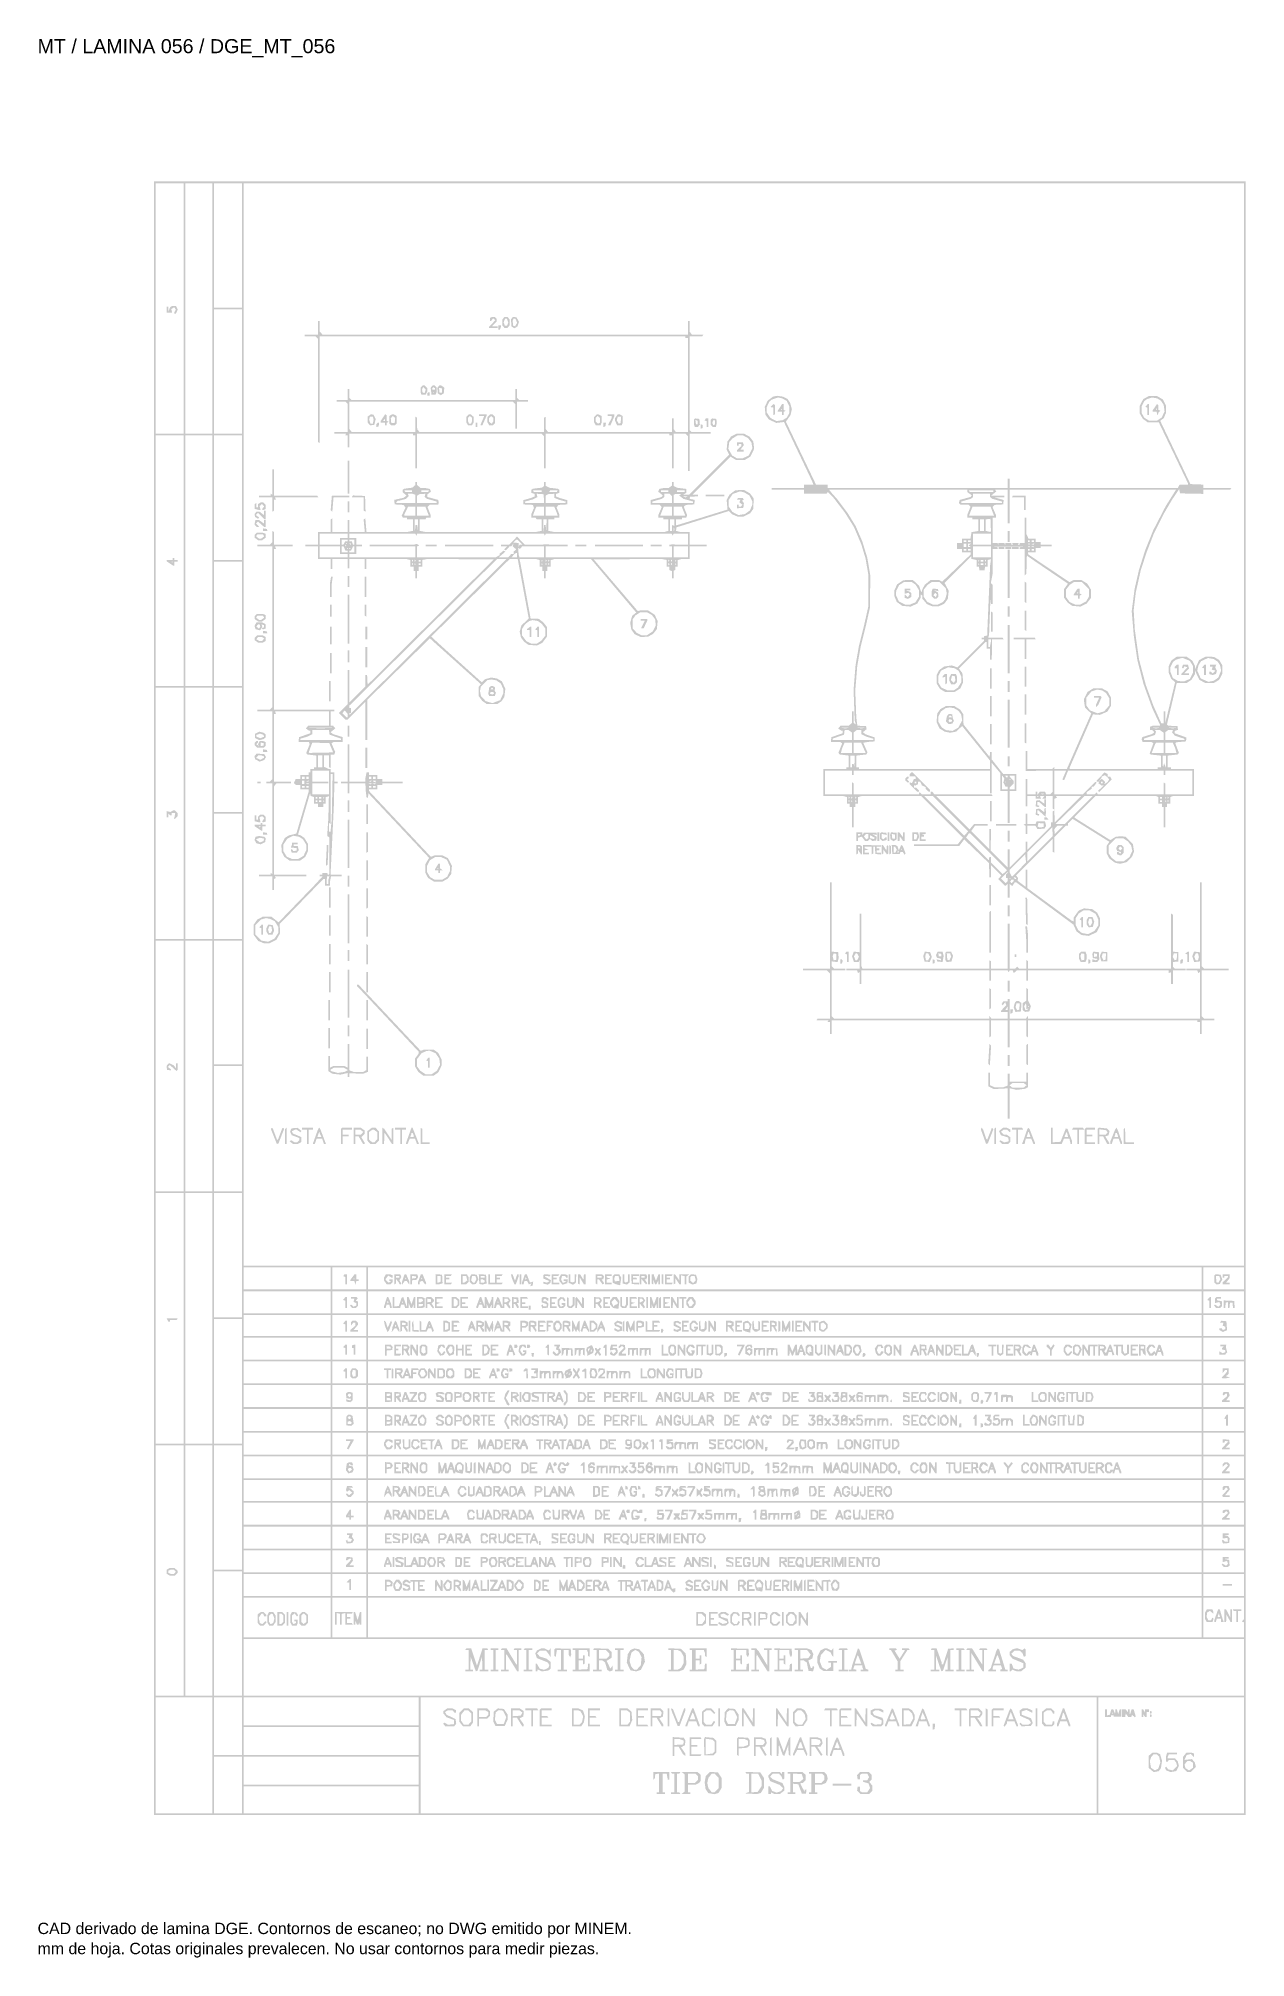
# Model space of a CAD drawing. Header units: millimetres. Extents: x 12 to 193, y 4 to 291.
import ezdxf

# ---------------------------------------------------------------- set-up
doc = ezdxf.new("R2010")
doc.units = ezdxf.units.MM
doc.layers.add('DGE_DATOS', color=7, linetype='Continuous', lineweight=0)
doc.layers.add('DGE_RELLENO', color=7, linetype='Continuous', lineweight=0)
doc.styles.add('DGE_ARIAL', font='arial.ttf')

msp = doc.modelspace()

# ---------------------------------------------------------------- texts
at = {"layer": 'DGE_DATOS', "style": 'DGE_ARIAL'}
for s, height, p in [('MT / LAMINA 056 / DGE_MT_056', 2.1, (12, 289.0389)), ('CAD derivado de lamina DGE. Contornos de escaneo; no DWG emitido por MINEM.', 1.7, (12, 8)), ('mm de hoja. Cotas originales prevalecen. No usar contornos para medir piezas.', 1.7, (12, 5))]:
    msp.add_text(s, height=height, dxfattribs=at).set_placement(p)

# ---------------------------------------------------------------- hatches: boundary and pattern name
at = {"layer": 'DGE_RELLENO'}
h = msp.add_hatch(color=7, dxfattribs=at)
h.paths.add_polyline_path([(29.3895, 147.822), (29.3895, 25.774), (110.9676, 25.774), (192.5456, 25.774), (192.5456, 147.822), (192.5456, 269.8699), (110.9676, 269.8699), (29.3895, 269.8699)], flags=0)
h.paths.add_polyline_path([(33.8162, 250.8987), (33.8162, 232.1805), (31.7294, 232.1805), (29.6425, 232.1805), (29.6425, 250.8987), (29.6425, 269.617), (31.7294, 269.617), (33.8162, 269.617)], flags=0)
h.paths.add_polyline_path([(38.1165, 250.8987), (38.1165, 232.1805), (36.0928, 232.1805), (34.0692, 232.1805), (34.0692, 250.8987), (34.0692, 269.617), (36.0928, 269.617), (38.1165, 269.617)], flags=0)
h.paths.add_polyline_path([(42.5432, 260.3211), (42.5432, 251.0252), (40.4563, 251.0252), (38.3694, 251.0252), (38.3694, 260.3211), (38.3694, 269.617), (40.4563, 269.617), (42.5432, 269.617)], flags=0)
h.paths.add_polyline_path([(192.2926, 188.7365), (192.2926, 107.856), (117.5444, 107.856), (42.7961, 107.856), (42.7961, 188.7365), (42.7961, 269.617), (117.5444, 269.617), (192.2926, 269.617)], flags=0)
h.paths.add_polyline_path([(42.5432, 241.4764), (42.5432, 232.1805), (40.4563, 232.1805), (38.3694, 232.1805), (38.3694, 241.4764), (38.3694, 250.7723), (40.4563, 250.7723), (42.5432, 250.7723)], flags=0)
h.paths.add_polyline_path([(33.8162, 213.2093), (33.8162, 194.4911), (31.7294, 194.4911), (29.6425, 194.4911), (29.6425, 213.2093), (29.6425, 231.9276), (31.7294, 231.9276), (33.8162, 231.9276)], flags=0)
h.paths.add_polyline_path([(38.1165, 213.2093), (38.1165, 194.4911), (36.0928, 194.4911), (34.0692, 194.4911), (34.0692, 213.2093), (34.0692, 231.9276), (36.0928, 231.9276), (38.1165, 231.9276)], flags=0)
h.paths.add_polyline_path([(42.5432, 222.6317), (42.5432, 213.3358), (40.4563, 213.3358), (38.3694, 213.3358), (38.3694, 222.6317), (38.3694, 231.9276), (40.4563, 231.9276), (42.5432, 231.9276)], flags=0)
h.paths.add_polyline_path([(42.5432, 203.787), (42.5432, 194.4911), (40.4563, 194.4911), (38.3694, 194.4911), (38.3694, 203.787), (38.3694, 213.0828), (40.4563, 213.0828), (42.5432, 213.0828)], flags=0)
h.paths.add_polyline_path([(33.8162, 175.4567), (33.8162, 156.6752), (31.7294, 156.6752), (29.6425, 156.6752), (29.6425, 175.4567), (29.6425, 194.2381), (31.7294, 194.2381), (33.8162, 194.2381)], flags=0)
h.paths.add_polyline_path([(38.1165, 175.4567), (38.1165, 156.6752), (36.0928, 156.6752), (34.0692, 156.6752), (34.0692, 175.4567), (34.0692, 194.2381), (36.0928, 194.2381), (38.1165, 194.2381)], flags=0)
h.paths.add_polyline_path([(42.5432, 184.9422), (42.5432, 175.6464), (40.4563, 175.6464), (38.3694, 175.6464), (38.3694, 184.9422), (38.3694, 194.2381), (40.4563, 194.2381), (42.5432, 194.2381)], flags=0)
h.paths.add_polyline_path([(42.5432, 166.0343), (42.5432, 156.6752), (40.4563, 156.6752), (38.3694, 156.6752), (38.3694, 166.0343), (38.3694, 175.3934), (40.4563, 175.3934), (42.5432, 175.3934)], flags=0)
h.paths.add_polyline_path([(33.8162, 137.704), (33.8162, 118.9858), (31.7294, 118.9858), (29.6425, 118.9858), (29.6425, 137.704), (29.6425, 156.4222), (31.7294, 156.4222), (33.8162, 156.4222)], flags=0)
h.paths.add_polyline_path([(38.1165, 137.704), (38.1165, 118.9858), (36.0928, 118.9858), (34.0692, 118.9858), (34.0692, 137.704), (34.0692, 156.4222), (36.0928, 156.4222), (38.1165, 156.4222)], flags=0)
h.paths.add_polyline_path([(42.5432, 147.1896), (42.5432, 137.9569), (40.4563, 137.9569), (38.3694, 137.9569), (38.3694, 147.1896), (38.3694, 156.4222), (40.4563, 156.4222), (42.5432, 156.4222)], flags=0)
h.paths.add_polyline_path([(42.5432, 128.3449), (42.5432, 118.9858), (40.4563, 118.9858), (38.3694, 118.9858), (38.3694, 128.3449), (38.3694, 137.704), (40.4563, 137.704), (42.5432, 137.704)], flags=0)
h.paths.add_polyline_path([(33.8162, 100.0146), (33.8162, 81.2963), (31.7294, 81.2963), (29.6425, 81.2963), (29.6425, 100.0146), (29.6425, 118.7328), (31.7294, 118.7328), (33.8162, 118.7328)], flags=0)
h.paths.add_polyline_path([(38.1165, 100.0146), (38.1165, 81.2963), (36.0928, 81.2963), (34.0692, 81.2963), (34.0692, 100.0146), (34.0692, 118.7328), (36.0928, 118.7328), (38.1165, 118.7328)], flags=0)
h.paths.add_polyline_path([(42.5432, 109.4369), (42.5432, 100.141), (40.4563, 100.141), (38.3694, 100.141), (38.3694, 109.4369), (38.3694, 118.7328), (40.4563, 118.7328), (42.5432, 118.7328)], flags=0)
h.paths.add_polyline_path([(55.8233, 105.9589), (55.8233, 104.3147), (49.3097, 104.3147), (42.7961, 104.3147), (42.7961, 105.9589), (42.7961, 107.603), (49.3097, 107.603), (55.8233, 107.603)], flags=0)
h.paths.add_polyline_path([(61.1354, 105.9589), (61.1354, 104.3147), (58.6058, 104.3147), (56.0763, 104.3147), (56.0763, 105.9589), (56.0763, 107.603), (58.6058, 107.603), (61.1354, 107.603)], flags=0)
h.paths.add_polyline_path([(185.9687, 105.9589), (185.9687, 104.3147), (123.6785, 104.3147), (61.3884, 104.3147), (61.3884, 105.9589), (61.3884, 107.603), (123.6785, 107.603), (185.9687, 107.603)], flags=0)
h.paths.add_polyline_path([(192.2926, 105.9589), (192.2926, 104.3147), (189.2572, 104.3147), (186.2217, 104.3147), (186.2217, 105.9589), (186.2217, 107.603), (189.2572, 107.603), (192.2926, 107.603)], flags=0)
h.paths.add_polyline_path([(55.8233, 102.4176), (55.8233, 100.7734), (49.3097, 100.7734), (42.7961, 100.7734), (42.7961, 102.4176), (42.7961, 104.0617), (49.3097, 104.0617), (55.8233, 104.0617)], flags=0)
h.paths.add_polyline_path([(61.1354, 102.4176), (61.1354, 100.7734), (58.6058, 100.7734), (56.0763, 100.7734), (56.0763, 102.4176), (56.0763, 104.0617), (58.6058, 104.0617), (61.1354, 104.0617)], flags=0)
h.paths.add_polyline_path([(185.9687, 102.4176), (185.9687, 100.7734), (123.6785, 100.7734), (61.3884, 100.7734), (61.3884, 102.4176), (61.3884, 104.0617), (123.6785, 104.0617), (185.9687, 104.0617)], flags=0)
h.paths.add_polyline_path([(192.2926, 102.4176), (192.2926, 100.7734), (189.2572, 100.7734), (186.2217, 100.7734), (186.2217, 102.4176), (186.2217, 104.0617), (189.2572, 104.0617), (192.2926, 104.0617)], flags=0)
h.paths.add_polyline_path([(55.8233, 98.9395), (55.8233, 97.3586), (49.3097, 97.3586), (42.7961, 97.3586), (42.7961, 98.9395), (42.7961, 100.5205), (49.3097, 100.5205), (55.8233, 100.5205)], flags=0)
h.paths.add_polyline_path([(61.1354, 98.9395), (61.1354, 97.3586), (58.6058, 97.3586), (56.0763, 97.3586), (56.0763, 98.9395), (56.0763, 100.5205), (58.6058, 100.5205), (61.1354, 100.5205)], flags=0)
h.paths.add_polyline_path([(185.9687, 98.9395), (185.9687, 97.3586), (123.6785, 97.3586), (61.3884, 97.3586), (61.3884, 98.9395), (61.3884, 100.5205), (123.6785, 100.5205), (185.9687, 100.5205)], flags=0)
h.paths.add_polyline_path([(192.2926, 98.9395), (192.2926, 97.3586), (189.2572, 97.3586), (186.2217, 97.3586), (186.2217, 98.9395), (186.2217, 100.5205), (189.2572, 100.5205), (192.2926, 100.5205)], flags=0)
h.paths.add_polyline_path([(42.5432, 90.5922), (42.5432, 81.2963), (40.4563, 81.2963), (38.3694, 81.2963), (38.3694, 90.5922), (38.3694, 99.8881), (40.4563, 99.8881), (42.5432, 99.8881)], flags=0)
h.paths.add_polyline_path([(55.8233, 95.4615), (55.8233, 93.8173), (49.3097, 93.8173), (42.7961, 93.8173), (42.7961, 95.4615), (42.7961, 97.1056), (49.3097, 97.1056), (55.8233, 97.1056)], flags=0)
h.paths.add_polyline_path([(61.1354, 95.4615), (61.1354, 93.8173), (58.6058, 93.8173), (56.0763, 93.8173), (56.0763, 95.4615), (56.0763, 97.1056), (58.6058, 97.1056), (61.1354, 97.1056)], flags=0)
h.paths.add_polyline_path([(185.9687, 95.4615), (185.9687, 93.8173), (123.6785, 93.8173), (61.3884, 93.8173), (61.3884, 95.4615), (61.3884, 97.1056), (123.6785, 97.1056), (185.9687, 97.1056)], flags=0)
h.paths.add_polyline_path([(192.2926, 95.4615), (192.2926, 93.8173), (189.2572, 93.8173), (186.2217, 93.8173), (186.2217, 95.4615), (186.2217, 97.1056), (189.2572, 97.1056), (192.2926, 97.1056)], flags=0)
h.paths.add_polyline_path([(55.8233, 91.9202), (55.8233, 90.276), (49.3097, 90.276), (42.7961, 90.276), (42.7961, 91.9202), (42.7961, 93.5644), (49.3097, 93.5644), (55.8233, 93.5644)], flags=0)
h.paths.add_polyline_path([(61.1354, 91.9202), (61.1354, 90.276), (58.6058, 90.276), (56.0763, 90.276), (56.0763, 91.9202), (56.0763, 93.5644), (58.6058, 93.5644), (61.1354, 93.5644)], flags=0)
h.paths.add_polyline_path([(185.9687, 91.9202), (185.9687, 90.276), (123.6785, 90.276), (61.3884, 90.276), (61.3884, 91.9202), (61.3884, 93.5644), (123.6785, 93.5644), (185.9687, 93.5644)], flags=0)
h.paths.add_polyline_path([(192.2926, 91.9202), (192.2926, 90.276), (189.2572, 90.276), (186.2217, 90.276), (186.2217, 91.9202), (186.2217, 93.5644), (189.2572, 93.5644), (192.2926, 93.5644)], flags=0)
h.paths.add_polyline_path([(55.8233, 88.3789), (55.8233, 86.7347), (49.3097, 86.7347), (42.7961, 86.7347), (42.7961, 88.3789), (42.7961, 90.0231), (49.3097, 90.0231), (55.8233, 90.0231)], flags=0)
h.paths.add_polyline_path([(61.1354, 88.3789), (61.1354, 86.7347), (58.6058, 86.7347), (56.0763, 86.7347), (56.0763, 88.3789), (56.0763, 90.0231), (58.6058, 90.0231), (61.1354, 90.0231)], flags=0)
h.paths.add_polyline_path([(185.9687, 88.3789), (185.9687, 86.7347), (123.6785, 86.7347), (61.3884, 86.7347), (61.3884, 88.3789), (61.3884, 90.0231), (123.6785, 90.0231), (185.9687, 90.0231)], flags=0)
h.paths.add_polyline_path([(192.2926, 88.3789), (192.2926, 86.7347), (189.2572, 86.7347), (186.2217, 86.7347), (186.2217, 88.3789), (186.2217, 90.0231), (189.2572, 90.0231), (192.2926, 90.0231)], flags=0)
h.paths.add_polyline_path([(55.8233, 84.8376), (55.8233, 83.1934), (49.3097, 83.1934), (42.7961, 83.1934), (42.7961, 84.8376), (42.7961, 86.4818), (49.3097, 86.4818), (55.8233, 86.4818)], flags=0)
h.paths.add_polyline_path([(61.1354, 84.8376), (61.1354, 83.1934), (58.6058, 83.1934), (56.0763, 83.1934), (56.0763, 84.8376), (56.0763, 86.4818), (58.6058, 86.4818), (61.1354, 86.4818)], flags=0)
h.paths.add_polyline_path([(185.9687, 84.8376), (185.9687, 83.1934), (123.6785, 83.1934), (61.3884, 83.1934), (61.3884, 84.8376), (61.3884, 86.4818), (123.6785, 86.4818), (185.9687, 86.4818)], flags=0)
h.paths.add_polyline_path([(192.2926, 84.8376), (192.2926, 83.1934), (189.2572, 83.1934), (186.2217, 83.1934), (186.2217, 84.8376), (186.2217, 86.4818), (189.2572, 86.4818), (192.2926, 86.4818)], flags=0)
h.paths.add_polyline_path([(55.8233, 81.2963), (55.8233, 79.6522), (49.3097, 79.6522), (42.7961, 79.6522), (42.7961, 81.2963), (42.7961, 82.9405), (49.3097, 82.9405), (55.8233, 82.9405)], flags=0)
h.paths.add_polyline_path([(61.1354, 81.2963), (61.1354, 79.6522), (58.6058, 79.6522), (56.0763, 79.6522), (56.0763, 81.2963), (56.0763, 82.9405), (58.6058, 82.9405), (61.1354, 82.9405)], flags=0)
h.paths.add_polyline_path([(185.9687, 81.2963), (185.9687, 79.6522), (123.6785, 79.6522), (61.3884, 79.6522), (61.3884, 81.2963), (61.3884, 82.9405), (123.6785, 82.9405), (185.9687, 82.9405)], flags=0)
h.paths.add_polyline_path([(192.2926, 81.2963), (192.2926, 79.6522), (189.2572, 79.6522), (186.2217, 79.6522), (186.2217, 81.2963), (186.2217, 82.9405), (189.2572, 82.9405), (192.2926, 82.9405)], flags=0)
h.paths.add_polyline_path([(33.8162, 62.3251), (33.8162, 43.6069), (31.7294, 43.6069), (29.6425, 43.6069), (29.6425, 62.3251), (29.6425, 81.0434), (31.7294, 81.0434), (33.8162, 81.0434)], flags=0)
h.paths.add_polyline_path([(38.1165, 62.3251), (38.1165, 43.6069), (36.0928, 43.6069), (34.0692, 43.6069), (34.0692, 62.3251), (34.0692, 81.0434), (36.0928, 81.0434), (38.1165, 81.0434)], flags=0)
h.paths.add_polyline_path([(42.5432, 71.7475), (42.5432, 62.4516), (40.4563, 62.4516), (38.3694, 62.4516), (38.3694, 71.7475), (38.3694, 81.0434), (40.4563, 81.0434), (42.5432, 81.0434)], flags=0)
h.paths.add_polyline_path([(55.8233, 77.755), (55.8233, 76.1109), (49.3097, 76.1109), (42.7961, 76.1109), (42.7961, 77.755), (42.7961, 79.3992), (49.3097, 79.3992), (55.8233, 79.3992)], flags=0)
h.paths.add_polyline_path([(61.1354, 77.755), (61.1354, 76.1109), (58.6058, 76.1109), (56.0763, 76.1109), (56.0763, 77.755), (56.0763, 79.3992), (58.6058, 79.3992), (61.1354, 79.3992)], flags=0)
h.paths.add_polyline_path([(185.9687, 77.755), (185.9687, 76.1109), (123.6785, 76.1109), (61.3884, 76.1109), (61.3884, 77.755), (61.3884, 79.3992), (123.6785, 79.3992), (185.9687, 79.3992)], flags=0)
h.paths.add_polyline_path([(192.2926, 77.755), (192.2926, 76.1109), (189.2572, 76.1109), (186.2217, 76.1109), (186.2217, 77.755), (186.2217, 79.3992), (189.2572, 79.3992), (192.2926, 79.3992)], flags=0)
h.paths.add_polyline_path([(55.8233, 74.277), (55.8233, 72.6961), (49.3097, 72.6961), (42.7961, 72.6961), (42.7961, 74.277), (42.7961, 75.8579), (49.3097, 75.8579), (55.8233, 75.8579)], flags=0)
h.paths.add_polyline_path([(61.1354, 74.277), (61.1354, 72.6961), (58.6058, 72.6961), (56.0763, 72.6961), (56.0763, 74.277), (56.0763, 75.8579), (58.6058, 75.8579), (61.1354, 75.8579)], flags=0)
h.paths.add_polyline_path([(185.9687, 74.277), (185.9687, 72.6961), (123.6785, 72.6961), (61.3884, 72.6961), (61.3884, 74.277), (61.3884, 75.8579), (123.6785, 75.8579), (185.9687, 75.8579)], flags=0)
h.paths.add_polyline_path([(192.2926, 74.277), (192.2926, 72.6961), (189.2572, 72.6961), (186.2217, 72.6961), (186.2217, 74.277), (186.2217, 75.8579), (189.2572, 75.8579), (192.2926, 75.8579)], flags=0)
h.paths.add_polyline_path([(55.8233, 70.7989), (55.8233, 69.1548), (49.3097, 69.1548), (42.7961, 69.1548), (42.7961, 70.7989), (42.7961, 72.4431), (49.3097, 72.4431), (55.8233, 72.4431)], flags=0)
h.paths.add_polyline_path([(61.1354, 70.7989), (61.1354, 69.1548), (58.6058, 69.1548), (56.0763, 69.1548), (56.0763, 70.7989), (56.0763, 72.4431), (58.6058, 72.4431), (61.1354, 72.4431)], flags=0)
h.paths.add_polyline_path([(185.9687, 70.7989), (185.9687, 69.1548), (123.6785, 69.1548), (61.3884, 69.1548), (61.3884, 70.7989), (61.3884, 72.4431), (123.6785, 72.4431), (185.9687, 72.4431)], flags=0)
h.paths.add_polyline_path([(192.2926, 70.7989), (192.2926, 69.1548), (189.2572, 69.1548), (186.2217, 69.1548), (186.2217, 70.7989), (186.2217, 72.4431), (189.2572, 72.4431), (192.2926, 72.4431)], flags=0)
h.paths.add_polyline_path([(55.8233, 67.2576), (55.8233, 65.6135), (49.3097, 65.6135), (42.7961, 65.6135), (42.7961, 67.2576), (42.7961, 68.9018), (49.3097, 68.9018), (55.8233, 68.9018)], flags=0)
h.paths.add_polyline_path([(61.1354, 67.2576), (61.1354, 65.6135), (58.6058, 65.6135), (56.0763, 65.6135), (56.0763, 67.2576), (56.0763, 68.9018), (58.6058, 68.9018), (61.1354, 68.9018)], flags=0)
h.paths.add_polyline_path([(185.9687, 67.2576), (185.9687, 65.6135), (123.6785, 65.6135), (61.3884, 65.6135), (61.3884, 67.2576), (61.3884, 68.9018), (123.6785, 68.9018), (185.9687, 68.9018)], flags=0)
h.paths.add_polyline_path([(192.2926, 67.2576), (192.2926, 65.6135), (189.2572, 65.6135), (186.2217, 65.6135), (186.2217, 67.2576), (186.2217, 68.9018), (189.2572, 68.9018), (192.2926, 68.9018)], flags=0)
h.paths.add_polyline_path([(55.8233, 63.7164), (55.8233, 62.0722), (49.3097, 62.0722), (42.7961, 62.0722), (42.7961, 63.7164), (42.7961, 65.3605), (49.3097, 65.3605), (55.8233, 65.3605)], flags=0)
h.paths.add_polyline_path([(61.1354, 63.7164), (61.1354, 62.0722), (58.6058, 62.0722), (56.0763, 62.0722), (56.0763, 63.7164), (56.0763, 65.3605), (58.6058, 65.3605), (61.1354, 65.3605)], flags=0)
h.paths.add_polyline_path([(185.9687, 63.7164), (185.9687, 62.0722), (123.6785, 62.0722), (61.3884, 62.0722), (61.3884, 63.7164), (61.3884, 65.3605), (123.6785, 65.3605), (185.9687, 65.3605)], flags=0)
h.paths.add_polyline_path([(192.2926, 63.7164), (192.2926, 62.0722), (189.2572, 62.0722), (186.2217, 62.0722), (186.2217, 63.7164), (186.2217, 65.3605), (189.2572, 65.3605), (192.2926, 65.3605)], flags=0)
h.paths.add_polyline_path([(42.5432, 52.9028), (42.5432, 43.6069), (40.4563, 43.6069), (38.3694, 43.6069), (38.3694, 52.9028), (38.3694, 62.1987), (40.4563, 62.1987), (42.5432, 62.1987)], flags=0)
h.paths.add_polyline_path([(55.8233, 60.1751), (55.8233, 58.5309), (49.3097, 58.5309), (42.7961, 58.5309), (42.7961, 60.1751), (42.7961, 61.8192), (49.3097, 61.8192), (55.8233, 61.8192)], flags=0)
h.paths.add_polyline_path([(61.1354, 60.1751), (61.1354, 58.5309), (58.6058, 58.5309), (56.0763, 58.5309), (56.0763, 60.1751), (56.0763, 61.8192), (58.6058, 61.8192), (61.1354, 61.8192)], flags=0)
h.paths.add_polyline_path([(185.9687, 60.1751), (185.9687, 58.5309), (123.6785, 58.5309), (61.3884, 58.5309), (61.3884, 60.1751), (61.3884, 61.8192), (123.6785, 61.8192), (185.9687, 61.8192)], flags=0)
h.paths.add_polyline_path([(192.2926, 60.1751), (192.2926, 58.5309), (189.2572, 58.5309), (186.2217, 58.5309), (186.2217, 60.1751), (186.2217, 61.8192), (189.2572, 61.8192), (192.2926, 61.8192)], flags=0)
h.paths.add_polyline_path([(55.8233, 55.3058), (55.8233, 52.3336), (49.3097, 52.3336), (42.7961, 52.3336), (42.7961, 55.3058), (42.7961, 58.2779), (49.3097, 58.2779), (55.8233, 58.2779)], flags=0)
h.paths.add_polyline_path([(61.1354, 55.3058), (61.1354, 52.3336), (58.6058, 52.3336), (56.0763, 52.3336), (56.0763, 55.3058), (56.0763, 58.2779), (58.6058, 58.2779), (61.1354, 58.2779)], flags=0)
h.paths.add_polyline_path([(185.9687, 55.3058), (185.9687, 52.3336), (123.6785, 52.3336), (61.3884, 52.3336), (61.3884, 55.3058), (61.3884, 58.2779), (123.6785, 58.2779), (185.9687, 58.2779)], flags=0)
h.paths.add_polyline_path([(192.2926, 56.6591), (192.2926, 55.0402), (192.1345, 54.8726), (191.9764, 54.705), (192.1345, 54.6471), (192.2926, 54.5891), (192.2926, 53.4614), (192.2926, 52.3336), (189.2572, 52.3336), (186.2217, 52.3336), (186.2217, 55.3058), (186.2217, 58.2779), (189.2572, 58.2779), (192.2926, 58.2779)], flags=0)
h.paths.add_polyline_path([(192.2926, 47.8438), (192.2926, 43.6069), (117.5444, 43.6069), (42.7961, 43.6069), (42.7961, 47.8438), (42.7961, 52.0807), (117.5444, 52.0807), (192.2926, 52.0807)], flags=0)
h.paths.add_polyline_path([(38.1165, 34.6904), (38.1165, 26.0269), (33.8795, 26.0269), (29.6425, 26.0269), (29.6425, 34.6904), (29.6425, 43.3539), (33.8795, 43.3539), (38.1165, 43.3539)], flags=0)
h.paths.add_polyline_path([(42.5432, 39.0538), (42.5432, 34.7537), (40.4563, 34.7537), (38.3694, 34.7537), (38.3694, 39.0538), (38.3694, 43.3539), (40.4563, 43.3539), (42.5432, 43.3539)], flags=0)
h.paths.add_polyline_path([(68.977, 41.2671), (68.977, 39.1803), (55.8866, 39.1803), (42.7961, 39.1803), (42.7961, 41.2671), (42.7961, 43.3539), (55.8866, 43.3539), (68.977, 43.3539)], flags=0)
h.paths.add_polyline_path([(170.2855, 34.6904), (170.2855, 26.0269), (119.7577, 26.0269), (69.23, 26.0269), (69.23, 34.6904), (69.23, 43.3539), (119.7577, 43.3539), (170.2855, 43.3539)], flags=0)
h.paths.add_polyline_path([(192.2926, 34.6904), (192.2926, 26.0269), (181.4156, 26.0269), (170.5385, 26.0269), (170.5385, 34.6904), (170.5385, 43.3539), (181.4156, 43.3539), (192.2926, 43.3539)], flags=0)
h.paths.add_polyline_path([(68.977, 36.8405), (68.977, 34.7537), (55.8866, 34.7537), (42.7961, 34.7537), (42.7961, 36.8405), (42.7961, 38.9273), (55.8866, 38.9273), (68.977, 38.9273)], flags=0)
h.paths.add_polyline_path([(42.5432, 30.2638), (42.5432, 26.0269), (40.4563, 26.0269), (38.3694, 26.0269), (38.3694, 30.2638), (38.3694, 34.5007), (40.4563, 34.5007), (42.5432, 34.5007)], flags=0)
h.paths.add_polyline_path([(68.977, 32.4139), (68.977, 30.3271), (55.8866, 30.3271), (42.7961, 30.3271), (42.7961, 32.4139), (42.7961, 34.5007), (55.8866, 34.5007), (68.977, 34.5007)], flags=0)
h.paths.add_polyline_path([(68.977, 28.0505), (68.977, 26.0269), (55.8866, 26.0269), (42.7961, 26.0269), (42.7961, 28.0505), (42.7961, 30.0741), (55.8866, 30.0741), (68.977, 30.0741)], flags=0)
h.paths.add_polyline_path([(31.957, 251.1778), (31.8052, 251.0813), (31.6804, 250.7687), (31.5557, 250.4561), (31.5477, 250.8039), (31.5396, 251.1517), (31.4132, 251.1517), (31.2867, 251.1517), (31.2867, 250.709), (31.2867, 250.2664), (31.6029, 250.2664), (31.9191, 250.2664), (32.0139, 250.279), (32.1088, 250.2917), (32.0772, 250.4055), (32.0456, 250.5193), (32.0139, 250.6576), (31.9823, 250.7958), (32.2073, 250.9421), (32.4322, 251.0885), (32.5462, 250.9056), (32.6603, 250.7227), (32.5426, 250.5028), (32.425, 250.283), (32.425, 250.2115), (32.425, 250.1399), (32.5542, 250.1399), (32.6834, 250.1399), (32.8201, 250.4401), (32.9569, 250.7403), (32.813, 251.0092), (32.669, 251.2782), (32.3889, 251.2762), (32.1088, 251.2743)], flags=0)
h.paths.add_polyline_path([(79.7592, 249.5502), (79.6011, 249.4864), (79.6011, 249.244), (79.6011, 249.0016), (79.682, 249.0016), (79.7629, 249.0016), (79.9265, 249.223), (80.09, 249.4443), (80.2505, 249.286), (80.411, 249.1277), (79.9428, 248.6483), (79.4746, 248.1689), (79.4746, 248.0794), (79.4746, 247.9898), (80.107, 247.9898), (80.7394, 247.9898), (80.7394, 248.1163), (80.7394, 248.2428), (80.3363, 248.2428), (79.9332, 248.2428), (80.2731, 248.5975), (80.6129, 248.9522), (80.6129, 249.1413), (80.6129, 249.3305), (80.4612, 249.4822), (80.3094, 249.634), (80.1134, 249.624), (79.9173, 249.614)], flags=0)
h.paths.add_polyline_path([(81.615, 249.4325), (81.4477, 249.2309), (81.4477, 248.8119), (81.4477, 248.3929), (81.615, 248.1914), (81.7822, 247.9898), (82.0042, 247.9898), (82.2262, 247.9898), (82.3934, 248.1914), (82.5607, 248.3929), (82.5607, 248.8119), (82.5607, 249.2309), (82.3934, 249.4325), (82.2262, 249.634), (82.0042, 249.634), (81.7822, 249.634)], flags=0)
h.paths.add_polyline_path([(82.2448, 249.0965), (82.3507, 248.8119), (82.2578, 248.559), (82.1649, 248.306), (82.0042, 248.306), (81.8435, 248.306), (81.7506, 248.559), (81.6577, 248.8119), (81.7636, 249.0965), (81.8696, 249.3811), (82.0042, 249.3811), (82.1388, 249.3811)], flags=0)
h.paths.add_polyline_path([(82.9024, 249.4597), (82.7476, 249.2733), (82.7869, 248.7393), (82.8263, 248.2053), (83.0476, 248.0666), (83.269, 247.9279), (83.4903, 248.0668), (83.7116, 248.2057), (83.8339, 248.5491), (83.9562, 248.8924), (83.7665, 249.2316), (83.5767, 249.5708), (83.3169, 249.6085), (83.0571, 249.6462)], flags=0)
h.paths.add_polyline_path([(83.5376, 249.0809), (83.6744, 248.7807), (83.5264, 248.504), (83.3783, 248.2274), (83.2288, 248.2765), (83.0793, 248.3255), (83.0382, 248.6743), (82.9972, 249.023), (83.0659, 249.202), (83.1346, 249.3811), (83.2677, 249.3811), (83.4009, 249.3811)], flags=0)
h.paths.add_polyline_path([(53.9262, 247.9898), (53.9262, 246.978), (52.9144, 246.978), (51.9025, 246.978), (51.9025, 246.8516), (51.9025, 246.7251), (52.7337, 246.7251), (53.5648, 246.7251), (53.7455, 246.5444), (53.9262, 246.3637), (53.9262, 238.6472), (53.9262, 230.9307), (54.0527, 230.8525), (54.1791, 230.7744), (54.1791, 238.7497), (54.1791, 246.7251), (81.4983, 246.7251), (108.8174, 246.7251), (108.8174, 246.5986), (108.8174, 246.4721), (109.0072, 246.4721), (109.1969, 246.4721), (109.1969, 239.4528), (109.1969, 232.4335), (108.2939, 232.4335), (107.3908, 232.4335), (107.2228, 232.6548), (107.0548, 232.8761), (107.0508, 233.6666), (107.0468, 234.457), (106.9203, 234.457), (106.7938, 234.457), (106.7938, 233.4453), (106.7938, 232.4335), (97.5433, 232.4335), (88.2927, 232.4335), (88.1247, 232.6548), (87.9567, 232.8761), (87.9527, 233.8005), (87.9486, 234.7249), (87.8222, 234.6468), (87.6957, 234.5686), (87.6957, 233.501), (87.6957, 232.4335), (78.3819, 232.4335), (69.0681, 232.4335), (68.9001, 232.6548), (68.7321, 232.8761), (68.7281, 233.7224), (68.724, 234.5686), (68.5976, 234.6468), (68.4711, 234.7249), (68.4711, 233.5792), (68.4711, 232.4335), (63.7105, 232.4335), (58.9499, 232.4335), (58.7819, 232.6548), (58.6139, 232.8761), (58.6099, 234.9313), (58.6058, 236.9865), (70.82, 236.9865), (83.0341, 236.9865), (83.2148, 236.8059), (83.3954, 236.6252), (83.3954, 234.7823), (83.3954, 232.9394), (83.5219, 232.9394), (83.6484, 232.9394), (83.6484, 234.9629), (83.6484, 236.9865), (84.4705, 236.9865), (85.2926, 236.9865), (85.2926, 237.113), (85.2926, 237.2395), (84.6223, 237.2395), (83.9519, 237.2395), (83.8002, 237.3913), (83.6484, 237.543), (83.6484, 238.2133), (83.6484, 238.8837), (83.5219, 238.8837), (83.3954, 238.8837), (83.3954, 238.0616), (83.3954, 237.2395), (71.1524, 237.2395), (58.9094, 237.2395), (58.7576, 237.3913), (58.6058, 237.543), (58.6058, 238.2133), (58.6058, 238.8837), (58.4794, 238.8837), (58.3529, 238.8837), (58.3529, 238.0616), (58.3529, 237.2395), (57.5308, 237.2395), (56.7087, 237.2395), (56.7087, 237.113), (56.7087, 236.9865), (57.3501, 236.9865), (57.9915, 236.9865), (58.1722, 236.8059), (58.3529, 236.6252), (58.3529, 234.5293), (58.3529, 232.4335), (57.3411, 232.4335), (56.3292, 232.4335), (56.3292, 232.307), (56.3292, 232.1805), (57.2221, 232.1805), (58.1149, 232.1805), (58.0367, 232.054), (57.9585, 231.9276), (58.1557, 231.9276), (58.3529, 231.9276), (58.3529, 231.0422), (58.3529, 230.1569), (58.4794, 230.1569), (58.6058, 230.1569), (58.6058, 231.1687), (58.6058, 232.1805), (63.3488, 232.1805), (68.0917, 232.1805), (68.0917, 232.054), (68.0917, 231.9276), (68.2814, 231.9276), (68.4711, 231.9276), (68.4711, 229.4613), (68.4711, 226.995), (68.5976, 226.995), (68.724, 226.995), (68.724, 229.5878), (68.724, 232.1805), (78.0292, 232.1805), (87.3343, 232.1805), (87.515, 231.9998), (87.6957, 231.8192), (87.6957, 229.4071), (87.6957, 226.995), (87.8222, 226.995), (87.9486, 226.995), (87.9486, 229.5878), (87.9486, 232.1805), (97.1815, 232.1805), (106.4144, 232.1805), (106.4144, 232.054), (106.4144, 231.9276), (106.6041, 231.9276), (106.7938, 231.9276), (106.7938, 229.4613), (106.7938, 226.995), (106.9203, 226.995), (107.0468, 226.995), (107.0468, 229.5878), (107.0468, 232.1805), (107.9411, 232.1805), (108.8355, 232.1805), (109.0162, 231.9998), (109.1969, 231.8192), (109.1969, 229.2174), (109.1969, 226.6156), (109.3233, 226.6156), (109.4498, 226.6156), (109.4498, 229.3981), (109.4498, 232.1805), (111.0308, 232.1805), (112.6118, 232.1805), (112.6118, 232.307), (112.6118, 232.4335), (111.1826, 232.4335), (109.7534, 232.4335), (109.6016, 232.5852), (109.4498, 232.737), (109.4498, 239.731), (109.4498, 246.7251), (110.3909, 246.7251), (111.3321, 246.7251), (111.4102, 246.8516), (111.4884, 246.978), (110.6411, 246.978), (109.7939, 246.978), (109.6259, 247.1994), (109.4579, 247.4207), (109.4538, 248.2112), (109.4498, 249.0016), (109.3233, 249.0016), (109.1969, 249.0016), (109.1969, 247.9898), (109.1969, 246.978), (81.8973, 246.978), (54.5978, 246.978), (54.3884, 247.2093), (54.1791, 247.4406), (54.1791, 248.2211), (54.1791, 249.0016), (54.0527, 249.0016), (53.9262, 249.0016)], flags=0)
h.paths.add_polyline_path([(80.8659, 248.0531), (80.8659, 247.7369), (80.9788, 247.7369), (81.0918, 247.7369), (81.1686, 247.9369), (81.2453, 248.137), (81.2453, 248.2531), (81.2453, 248.3693), (81.0556, 248.3693), (80.8659, 248.3693)], flags=0)
h.paths.add_polyline_path([(69.3817, 239.2378), (69.23, 239.086), (69.23, 238.7422), (69.23, 238.3985), (69.3067, 238.1984), (69.3835, 237.9983), (69.6817, 237.9983), (69.9799, 237.9983), (70.1109, 238.243), (70.2418, 238.4876), (70.2418, 238.7398), (70.2418, 238.9921), (70.043, 239.1908), (69.8443, 239.3896), (69.6889, 239.3896), (69.5335, 239.3896)], flags=0)
h.paths.add_polyline_path([(69.9279, 238.5114), (69.8409, 238.2374), (69.6935, 238.2864), (69.5462, 238.3355), (69.5038, 238.5537), (69.4615, 238.772), (69.5401, 238.9767), (69.6187, 239.1815), (69.8168, 238.9835), (70.0148, 238.7854)], flags=0)
h.paths.add_polyline_path([(70.8888, 239.2175), (70.746, 239.0454), (70.8015, 238.6167), (70.8571, 238.1881), (70.8656, 238.0932), (70.8742, 237.9983), (71.1768, 237.9983), (71.4795, 237.9983), (71.5563, 238.1984), (71.633, 238.3985), (71.633, 238.7422), (71.633, 239.086), (71.4813, 239.2378), (71.3295, 239.3896), (71.1806, 239.3896), (71.0316, 239.3896)], flags=0)
h.paths.add_polyline_path([(71.3801, 238.8762), (71.3801, 238.7572), (71.1904, 238.7572), (71.0006, 238.7572), (71.0006, 238.8626), (71.0006, 238.968), (71.0815, 239.0489), (71.1624, 239.1297), (71.2712, 239.0625), (71.3801, 238.9952)], flags=0)
h.paths.add_polyline_path([(71.2536, 238.3145), (71.2536, 238.2513), (71.1904, 238.2513), (71.1271, 238.2513), (71.1271, 238.3145), (71.1271, 238.3778), (71.1904, 238.3778), (71.2536, 238.3778)], flags=0)
h.paths.add_polyline_path([(71.8928, 239.2081), (71.7423, 239.0267), (71.7825, 238.6201), (71.8227, 238.2136), (72.0441, 238.075), (72.2654, 237.9364), (72.4868, 238.075), (72.7081, 238.2136), (72.7497, 238.6379), (72.7912, 239.0622), (72.5674, 239.2259), (72.3436, 239.3896), (72.1935, 239.3896), (72.0434, 239.3896)], flags=0)
h.paths.add_polyline_path([(72.4551, 238.629), (72.4551, 238.3145), (72.2654, 238.3145), (72.0757, 238.3145), (72.0346, 238.6734), (71.9935, 239.0323), (72.2243, 238.9879), (72.4551, 238.9434)], flags=0)
h.paths.add_polyline_path([(70.3261, 238.2934), (70.2418, 238.2091), (70.2418, 238.0405), (70.2418, 237.8719), (70.4315, 237.8719), (70.6212, 237.8719), (70.6212, 238.1248), (70.6212, 238.3778), (70.5158, 238.3778), (70.4104, 238.3778)], flags=0)
h.paths.add_polyline_path([(122.2241, 237.7837), (121.9079, 237.7225), (121.5146, 237.4249), (121.1214, 237.1273), (120.8995, 236.6597), (120.6776, 236.1921), (120.7348, 235.5968), (120.792, 235.0014), (121.0337, 234.6678), (121.2755, 234.3343), (121.8235, 234.0631), (122.3716, 233.7919), (122.9618, 233.8596), (123.5521, 233.9273), (125.6656, 229.481), (127.7792, 225.0347), (127.8609, 224.8134), (127.9426, 224.592), (127.2335, 224.592), (126.5243, 224.592), (126.5243, 224.3391), (126.5243, 224.0861), (124.1212, 224.0861), (121.7181, 224.0861), (121.7181, 223.9597), (121.7181, 223.8332), (124.1212, 223.8332), (126.5243, 223.8332), (126.5243, 223.517), (126.5243, 223.2008), (128.2243, 223.2008), (129.9243, 223.2008), (130.0088, 223.3377), (130.0934, 223.4745), (130.4686, 223.1163), (130.8438, 222.7582), (131.7639, 221.5566), (132.6839, 220.3551), (133.35, 219.2895), (134.0161, 218.2238), (134.5585, 216.9497), (135.1008, 215.6756), (135.4253, 214.6005), (135.7498, 213.5255), (135.9654, 212.2608), (136.181, 210.996), (136.1768, 208.7195), (136.1726, 206.4429), (135.8317, 204.9252), (135.4908, 203.4075), (135.1245, 201.9531), (134.7582, 200.4986), (134.5036, 199.0442), (134.2489, 197.5897), (134.1011, 195.7558), (133.9532, 193.9219), (134.0349, 191.6454), (134.1167, 189.3689), (134.198, 189.0645), (134.2793, 188.7602), (134.1329, 188.8506), (133.9865, 188.9411), (133.9865, 189.819), (133.9865, 190.6968), (133.86, 190.6968), (133.7335, 190.6968), (133.7335, 189.8396), (133.7335, 188.9824), (133.4791, 188.7646), (133.2247, 188.5468), (132.6093, 188.5468), (131.9938, 188.5468), (131.825, 188.3434), (131.6562, 188.14), (131.8969, 187.964), (132.1377, 187.7879), (132.24, 187.7879), (132.3423, 187.7879), (132.3423, 187.6132), (132.3423, 187.4384), (131.4885, 187.1389), (130.6348, 186.8394), (130.5948, 186.4916), (130.5548, 186.1438), (131.2272, 186.1418), (131.8996, 186.1399), (132.0773, 186.0274), (132.2549, 185.9149), (131.9706, 185.2143), (131.6862, 184.5137), (131.7633, 184.389), (131.8403, 184.2643), (132.534, 184.1777), (133.2276, 184.091), (133.2276, 183.2203), (133.2276, 182.3495), (133.0379, 182.3495), (132.8482, 182.3495), (132.8482, 182.223), (132.8482, 182.0966), (131.1407, 182.0966), (129.4333, 182.0966), (129.4333, 180.073), (129.4333, 178.0494), (130.9194, 178.0477), (132.4055, 178.0459), (132.6901, 177.9697), (132.9747, 177.8934), (132.9747, 177.4023), (132.9747, 176.9111), (133.1644, 176.9111), (133.3541, 176.9111), (133.3541, 176.6582), (133.3541, 176.4052), (133.5438, 176.4052), (133.7335, 176.4052), (133.7335, 174.8875), (133.7335, 173.3698), (133.86, 173.3698), (133.9865, 173.3698), (133.9865, 174.8875), (133.9865, 176.4052), (134.1129, 176.4052), (134.2394, 176.4052), (134.2394, 176.6582), (134.2394, 176.9111), (134.4291, 176.9111), (134.6189, 176.9111), (134.6189, 177.4023), (134.6189, 177.8934), (134.9034, 177.9697), (135.188, 178.0459), (139.6138, 178.0477), (144.0396, 178.0494), (147.1632, 174.9277), (150.2868, 171.806), (149.9044, 171.3232), (149.522, 170.8403), (146.2442, 170.8403), (142.9664, 170.8403), (142.9664, 170.7139), (142.9664, 170.5874), (146.357, 170.5874), (149.7476, 170.5874), (150.1163, 171.0775), (150.4849, 171.5675), (152.3494, 169.7811), (154.2139, 167.9947), (154.2184, 166.9512), (154.2229, 165.9078), (154.3494, 165.9078), (154.4758, 165.9078), (154.4758, 166.8235), (154.4758, 167.7392), (155.2594, 166.9556), (156.043, 166.1721), (155.8041, 165.9081), (155.5653, 165.6442), (156.0878, 165.1217), (156.6104, 164.5992), (156.8079, 164.7631), (157.0054, 164.927), (157.0054, 163.8997), (157.0054, 162.8724), (157.1319, 162.8724), (157.2583, 162.8724), (157.2583, 163.8997), (157.2583, 164.927), (157.4654, 164.7552), (157.6725, 164.5833), (157.8603, 164.8661), (158.0481, 165.149), (158.1555, 165.149), (158.263, 165.149), (162.5352, 161.9926), (166.8074, 158.8362), (167.0383, 158.3266), (167.2692, 157.8171), (167.6506, 157.5455), (168.032, 157.2739), (168.581, 157.212), (169.1299, 157.1501), (169.712, 157.4319), (170.294, 157.7136), (170.5427, 158.2012), (170.7914, 158.6887), (170.7914, 159.2121), (170.7914, 159.7356), (170.5861, 160.1682), (170.3808, 160.6009), (170.0008, 160.8714), (169.6208, 161.142), (169.0061, 161.2011), (168.3913, 161.2602), (167.9957, 161.0963), (167.6, 160.9324), (167.2353, 160.429), (166.8706, 159.9256), (166.8706, 159.6148), (166.8706, 159.3041), (166.7022, 159.3687), (166.5337, 159.4334), (163.2241, 161.8667), (159.9144, 164.3001), (159.9144, 165.6731), (159.9144, 167.0461), (159.7879, 167.0461), (159.6614, 167.0461), (159.6614, 165.7692), (159.6614, 164.4924), (159.0606, 164.9401), (158.4599, 165.3878), (158.4992, 165.5939), (158.5385, 165.8001), (158.3817, 165.9891), (158.2249, 166.178), (160.9668, 168.9198), (163.7087, 171.6617), (163.7087, 170.6893), (163.7087, 169.717), (163.8352, 169.6388), (163.9617, 169.5607), (163.9617, 170.7414), (163.9617, 171.9221), (164.8186, 172.7725), (165.6754, 173.6228), (165.8304, 173.6228), (165.9853, 173.6228), (165.9853, 173.7888), (165.9853, 173.9549), (166.3397, 174.2944), (166.6941, 174.6339), (169.4364, 172.9194), (172.1788, 171.2049), (171.9797, 170.901), (171.7806, 170.5971), (171.7724, 170.0547), (171.7642, 169.5122), (171.9733, 169.1078), (172.1824, 168.7033), (172.5936, 168.3945), (173.0048, 168.0856), (173.4053, 168.0008), (173.8057, 167.916), (174.2951, 168.0477), (174.7844, 168.1795), (175.1832, 168.593), (175.5821, 169.0065), (175.7256, 169.3859), (175.8691, 169.7653), (175.7869, 170.3158), (175.7047, 170.8664), (175.1485, 171.4225), (174.5924, 171.9786), (174.2413, 172.0017), (173.8901, 172.0249), (173.5199, 171.9982), (173.1498, 171.9716), (172.735, 171.7152), (172.3202, 171.4589), (169.7535, 173.0668), (167.1868, 174.6746), (167.0645, 174.7833), (166.9421, 174.8919), (168.5171, 176.4707), (170.092, 178.0494), (174.6051, 178.0494), (179.1183, 178.0494), (179.3183, 177.9726), (179.5184, 177.8958), (179.5184, 177.4035), (179.5184, 176.9111), (179.7713, 176.9111), (180.0243, 176.9111), (180.0243, 176.6582), (180.0243, 176.4052), (180.1508, 176.4052), (180.2773, 176.4052), (180.2773, 174.8875), (180.2773, 173.3698), (180.4037, 173.3698), (180.5302, 173.3698), (180.5302, 174.8875), (180.5302, 176.4052), (180.6567, 176.4052), (180.7832, 176.4052), (180.7832, 176.6582), (180.7832, 176.9111), (181.0361, 176.9111), (181.2891, 176.9111), (181.2891, 177.4035), (181.2891, 177.8958), (181.4891, 177.9726), (181.6892, 178.0494), (183.2598, 178.0494), (184.8305, 178.0494), (184.8305, 180.073), (184.8305, 182.0966), (183.123, 182.0966), (181.4156, 182.0966), (181.4156, 182.223), (181.4156, 182.3495), (181.1626, 182.3495), (180.9096, 182.3495), (180.9096, 183.2185), (180.9096, 184.0875), (181.6647, 184.1729), (182.4197, 184.2583), (182.4952, 184.3806), (182.5708, 184.5029), (182.3049, 185.2135), (182.039, 185.9241), (182.1166, 186.0016), (182.1941, 186.0791), (182.9115, 186.143), (183.6289, 186.207), (183.6692, 186.4903), (183.7094, 186.7737), (183.4162, 186.8892), (183.123, 187.0048), (182.5222, 187.2171), (181.9215, 187.4294), (181.9215, 187.6002), (181.9215, 187.7709), (182.1818, 187.8535), (182.4421, 187.9361), (182.4031, 188.2098), (182.3641, 188.4835), (181.6685, 188.5224), (180.9729, 188.5613), (180.8823, 188.6509), (180.7917, 188.7406), (181.5183, 191.8321), (182.2449, 194.9237), (183.0001, 194.9349), (183.7554, 194.946), (184.101, 195.1743), (184.4466, 195.4026), (184.7017, 195.8155), (184.9569, 196.2283), (184.9655, 196.5296), (184.974, 196.8309), (185.1079, 196.5147), (185.2418, 196.1985), (185.4342, 195.8061), (185.6267, 195.4138), (186.0729, 195.1738), (186.5192, 194.9337), (187.1614, 194.9398), (187.8037, 194.9459), (188.1936, 195.1762), (188.5835, 195.4066), (188.8255, 195.8564), (189.0674, 196.3062), (189.0613, 196.9485), (189.0552, 197.5908), (188.8229, 197.9841), (188.5905, 198.3775), (188.1971, 198.6099), (187.8037, 198.8423), (187.1614, 198.8484), (186.5192, 198.8545), (186.0605, 198.6077), (185.6018, 198.361), (185.4175, 197.9753), (185.2332, 197.5897), (185.1036, 197.2735), (184.974, 196.9573), (184.9655, 197.2482), (184.9569, 197.539), (184.7691, 197.9022), (184.5813, 198.2654), (184.1684, 198.5597), (183.7554, 198.8541), (182.9965, 198.8541), (182.2377, 198.8541), (181.8422, 198.5722), (181.4467, 198.2903), (181.2414, 197.8577), (181.0361, 197.425), (181.0361, 196.9658), (181.0361, 196.5065), (181.2283, 196.0363), (181.4204, 195.5661), (181.7132, 195.3132), (182.0059, 195.0602), (181.2775, 192.0248), (180.5491, 188.9894), (180.5397, 189.8431), (180.5302, 190.6968), (180.4037, 190.6968), (180.2773, 190.6968), (180.2773, 189.8115), (180.2773, 188.9262), (180.1084, 188.9262), (179.9396, 188.9262), (179.3469, 190.2464), (178.7543, 191.5667), (178.1868, 193.1237), (177.6193, 194.6808), (177.1125, 196.5918), (176.6058, 198.5028), (176.2967, 200.7022), (175.9876, 202.9016), (175.9019, 204.3639), (175.8163, 205.8263), (175.9741, 207.1464), (176.132, 208.4665), (176.5012, 210.1107), (176.8704, 211.7549), (177.3025, 213.0921), (177.7347, 214.4293), (178.2934, 215.8745), (178.852, 217.3197), (179.5588, 218.7287), (180.2655, 220.1377), (180.9241, 221.2582), (181.5826, 222.3787), (182.0942, 223.1373), (182.6058, 223.8958), (182.6802, 223.5799), (182.7546, 223.264), (184.4882, 223.2289), (186.2217, 223.1937), (186.2217, 223.5134), (186.2217, 223.8332), (188.2379, 223.8332), (190.2541, 223.8332), (190.3322, 223.9597), (190.4104, 224.0861), (188.316, 224.0861), (186.2217, 224.0861), (186.2217, 224.3338), (186.2217, 224.5814), (185.2589, 224.6183), (184.296, 224.6553), (182.0357, 229.3876), (179.7754, 234.1199), (180.0397, 234.305), (180.304, 234.4901), (180.4803, 234.9122), (180.6567, 235.3342), (180.6567, 235.8492), (180.6567, 236.3642), (180.4158, 236.8335), (180.1749, 237.3027), (179.7518, 237.5506), (179.3287, 237.7985), (178.6963, 237.7957), (178.0639, 237.793), (177.6541, 237.5769), (177.2443, 237.3608), (176.9709, 236.8258), (176.6975, 236.2909), (176.7053, 235.753), (176.713, 235.2151), (176.9458, 234.8177), (177.1786, 234.4203), (177.5357, 234.1541), (177.8929, 233.8879), (178.7309, 233.8841), (179.5689, 233.8802), (181.7484, 229.331), (183.928, 224.7817), (183.9366, 224.6869), (183.9451, 224.592), (183.3172, 224.592), (182.6892, 224.592), (182.5539, 224.3391), (182.4185, 224.0861), (169.8384, 224.0861), (157.2583, 224.0861), (157.2583, 224.7817), (157.2583, 225.4774), (157.1319, 225.4774), (157.0054, 225.4774), (157.0054, 224.7817), (157.0054, 224.0861), (143.5355, 224.0861), (130.0657, 224.0861), (130.0657, 224.3391), (130.0657, 224.592), (129.1972, 224.592), (128.3287, 224.592), (126.0813, 229.2935), (123.834, 233.995), (123.946, 234.145), (124.058, 234.2951), (124.292, 234.6262), (124.526, 234.9572), (124.6279, 235.409), (124.7298, 235.8607), (124.6028, 236.3205), (124.4759, 236.7803), (124.2798, 237.0796), (124.0837, 237.3789), (123.7503, 237.5513), (123.4169, 237.7237), (122.9786, 237.7843), (122.5403, 237.8449)], flags=0)
h.paths.add_polyline_path([(123.6324, 237.2668), (123.9657, 237.0756), (124.17, 236.6474), (124.3742, 236.2191), (124.3742, 235.7745), (124.3742, 235.3298), (124.1909, 234.9754), (124.0077, 234.6211), (123.6939, 234.4155), (123.3802, 234.2099), (122.897, 234.1371), (122.4138, 234.0643), (121.9711, 234.3052), (121.5284, 234.546), (121.2439, 234.9629), (120.9593, 235.3798), (120.9593, 235.753), (120.9593, 236.1262), (121.1606, 236.5506), (121.362, 236.9749), (121.5389, 237.1217), (121.7158, 237.2685), (122.1912, 237.4351), (122.6667, 237.6018), (122.9829, 237.5299), (123.2991, 237.4581)], flags=0)
h.paths.add_polyline_path([(179.6115, 237.2856), (179.8943, 237.1095), (180.0972, 236.7999), (180.3, 236.4903), (180.3662, 235.9972), (180.4323, 235.5041), (180.2174, 235.0512), (180.0025, 234.5983), (179.6656, 234.3755), (179.3287, 234.1528), (178.6963, 234.1528), (178.0639, 234.1528), (177.7096, 234.3869), (177.3553, 234.6211), (177.1721, 234.9754), (176.9888, 235.3298), (176.9888, 235.785), (176.9888, 236.2403), (177.198, 236.645), (177.4071, 237.0498), (177.609, 237.2064), (177.8109, 237.363), (178.1904, 237.4745), (178.5698, 237.586), (178.9492, 237.5238), (179.3287, 237.4616)], flags=0)
h.paths.add_polyline_path([(150.9345, 223.654), (150.9345, 223.4749), (151.2699, 223.2305), (151.6054, 222.9861), (151.5279, 222.8606), (151.4503, 222.7351), (150.6352, 222.5145), (149.82, 222.2939), (149.7595, 222.0624), (149.6989, 221.8309), (149.8361, 221.6938), (149.9732, 221.5566), (150.555, 221.5566), (151.1368, 221.5566), (151.2801, 221.4133), (151.4234, 221.2701), (151.1789, 220.6498), (150.9345, 220.0296), (150.9345, 219.8446), (150.9345, 219.6595), (151.3139, 219.6595), (151.6933, 219.6595), (151.6933, 219.533), (151.6933, 219.4066), (152.136, 219.4066), (152.5787, 219.4066), (152.5787, 218.5227), (152.5787, 217.6389), (152.0814, 217.5594), (151.5841, 217.4799), (151.5011, 216.9888), (151.4181, 216.4977), (150.7969, 216.4977), (150.1756, 216.4977), (150.1756, 216.1815), (150.1756, 215.8653), (149.7962, 215.8653), (149.4167, 215.8653), (149.4167, 215.4226), (149.4167, 214.98), (149.7962, 214.98), (150.1756, 214.98), (150.1756, 214.727), (150.1756, 214.4741), (150.808, 214.4741), (151.4404, 214.4741), (151.4404, 214.3011), (151.4404, 214.1281), (149.3164, 212.0997), (147.1925, 210.0714), (146.9617, 210.2005), (146.731, 210.3296), (146.1042, 210.3296), (145.4773, 210.3296), (145.0337, 209.9672), (144.5901, 209.6048), (144.42, 209.2886), (144.2499, 208.9724), (144.1673, 208.7195), (144.0847, 208.4665), (143.9103, 208.9724), (143.7358, 209.4783), (143.2897, 209.8894), (142.8436, 210.3004), (142.4939, 210.3195), (142.1443, 210.3385), (141.7648, 210.3106), (141.3854, 210.2826), (140.9309, 209.9866), (140.4764, 209.6906), (140.2669, 209.2492), (140.0574, 208.8077), (140.0574, 208.3485), (140.0574, 207.8893), (140.2328, 207.4695), (140.4082, 207.0497), (140.8181, 206.7578), (141.228, 206.4659), (141.8499, 206.4062), (142.4719, 206.3464), (142.9705, 206.5713), (143.4691, 206.7961), (143.7237, 207.2275), (143.9782, 207.6589), (143.9782, 207.9121), (143.9782, 208.1653), (144.1047, 208.0871), (144.2312, 208.0089), (144.2312, 207.7732), (144.2312, 207.5374), (144.5731, 207.131), (144.915, 206.7247), (145.3279, 206.5522), (145.7408, 206.3797), (146.2, 206.3797), (146.6592, 206.3797), (147.0919, 206.585), (147.5246, 206.7903), (147.7804, 207.1497), (148.0363, 207.509), (148.1049, 208.1142), (148.1735, 208.7195), (147.8593, 209.3029), (147.5452, 209.8863), (149.556, 211.8941), (151.5669, 213.902), (151.5669, 213.6922), (151.5669, 213.4824), (151.9463, 213.399), (152.3257, 213.3157), (152.3257, 212.8198), (152.3257, 212.324), (152.5066, 212.324), (152.6876, 212.324), (152.728, 212.0394), (152.7684, 211.7549), (153.1478, 211.7549), (153.5273, 211.7549), (153.5677, 212.0394), (153.6081, 212.324), (153.789, 212.324), (153.9699, 212.324), (153.9699, 212.8151), (153.9699, 213.3063), (154.2324, 213.3749), (154.4949, 213.4436), (154.4275, 212.9786), (154.3601, 212.5137), (154.1386, 207.2779), (153.9171, 202.042), (153.6905, 201.9828), (153.464, 201.9236), (153.464, 201.8119), (153.464, 201.7001), (153.2743, 201.7001), (153.0846, 201.7001), (153.0846, 201.5737), (153.0846, 201.4472), (153.2743, 201.4472), (153.464, 201.4472), (153.464, 201.3508), (153.464, 201.2545), (151.4676, 199.2611), (149.4712, 197.2677), (149.0546, 197.4129), (148.638, 197.5581), (148.068, 197.48), (147.498, 197.4019), (147.1275, 197.138), (146.7569, 196.8742), (146.5545, 196.4828), (146.3521, 196.0914), (146.3521, 195.4879), (146.3521, 194.8843), (146.6109, 194.4664), (146.8697, 194.0484), (147.2764, 193.809), (147.683, 193.5696), (148.3476, 193.5696), (149.0122, 193.5696), (149.454, 193.8426), (149.8957, 194.1156), (150.1131, 194.5738), (150.3305, 195.0319), (150.2739, 195.714), (150.2174, 196.396), (149.9542, 196.752), (149.691, 197.108), (151.6738, 199.0879), (153.6566, 201.0678), (153.75, 201.0678), (153.8434, 201.0678), (153.8434, 200.5619), (153.8434, 200.056), (154.0964, 200.056), (154.3494, 200.056), (154.3494, 199.2339), (154.3494, 198.4118), (154.4758, 198.4118), (154.6023, 198.4118), (154.6279, 199.5817), (154.6534, 200.7516), (154.6583, 201.0994), (154.6631, 201.4472), (155.5255, 201.4472), (156.3879, 201.4472), (156.3098, 201.5737), (156.2316, 201.7001), (155.1555, 201.7001), (154.0794, 201.7001), (154.1425, 201.9215), (154.2057, 202.1428), (154.3048, 204.7988), (154.4039, 207.4547), (154.4483, 207.1069), (154.4926, 206.7591), (154.6107, 206.7591), (154.7288, 206.7591), (154.7288, 208.1883), (154.7288, 209.6174), (154.601, 209.7452), (154.4733, 209.873), (154.601, 210.5466), (154.7288, 211.2203), (154.7288, 213.1001), (154.7288, 214.98), (155.1082, 214.98), (155.4877, 214.98), (155.4877, 215.0984), (155.4877, 215.2169), (155.0766, 215.2679), (154.6656, 215.3189), (157.1319, 215.3189), (159.5982, 215.3189), (159.1871, 215.2679), (158.7761, 215.2169), (158.7761, 215.0984), (158.7761, 214.98), (159.1555, 214.98), (159.5349, 214.98), (159.5349, 212.9943), (159.5349, 211.0087), (159.6568, 211.1306), (159.7787, 211.2524), (159.8149, 212.6107), (159.8511, 213.9689), (160.5468, 213.4835), (161.2424, 212.9981), (163.6168, 211.3884), (165.9913, 209.7788), (165.7082, 209.3812), (165.4252, 208.9837), (165.4252, 208.3173), (165.4252, 207.6509), (165.6814, 207.3077), (165.9377, 206.9645), (166.2683, 206.7177), (166.5988, 206.4708), (167.2228, 206.4109), (167.8469, 206.3509), (168.3145, 206.5728), (168.7821, 206.7947), (169.1057, 207.219), (169.4294, 207.6434), (169.4386, 208.2544), (169.4478, 208.8655), (169.1647, 209.3236), (168.8815, 209.7818), (168.4278, 210.0622), (167.9741, 210.3426), (167.4218, 210.3426), (166.8695, 210.3426), (166.5503, 210.1717), (166.231, 210.0008), (163.1402, 212.0794), (160.0495, 214.1579), (160.0452, 214.316), (160.0408, 214.4741), (160.61, 214.4741), (161.1791, 214.4741), (161.1791, 214.7903), (161.1791, 215.1064), (161.5586, 215.1064), (161.938, 215.1064), (161.938, 215.2329), (161.938, 215.3594), (162.7601, 215.3594), (163.5822, 215.3594), (163.5822, 215.4859), (163.5822, 215.6123), (162.7601, 215.6123), (161.938, 215.6123), (161.938, 215.802), (161.938, 215.9918), (161.5586, 215.9918), (161.1791, 215.9918), (161.1791, 216.2447), (161.1791, 216.4977), (160.6416, 216.4986), (160.1041, 216.4996), (159.946, 216.84), (159.7879, 217.1805), (159.7879, 218.42), (159.7879, 219.6595), (159.6614, 219.6595), (159.5349, 219.6595), (159.5349, 217.7624), (159.5349, 215.8653), (159.1555, 215.8653), (158.7761, 215.8653), (158.7761, 215.7388), (158.7761, 215.6123), (158.6421, 215.6123), (158.5082, 215.6123), (158.5864, 215.7388), (158.6645, 215.8653), (158.1437, 215.8653), (157.6228, 215.8653), (157.701, 215.7388), (157.7792, 215.6123), (157.6452, 215.6123), (157.5113, 215.6123), (157.5113, 215.7388), (157.5113, 215.8653), (157.0686, 215.8653), (156.626, 215.8653), (156.616, 215.7072), (156.606, 215.5491), (156.5422, 215.7072), (156.4784, 215.8653), (156.0463, 215.8653), (155.6141, 215.8653), (155.6041, 215.7072), (155.5942, 215.5491), (155.5304, 215.7072), (155.4666, 215.8653), (155.0977, 215.8653), (154.7288, 215.8653), (154.7288, 217.7624), (154.7288, 219.6595), (154.9817, 219.6595), (155.2347, 219.6595), (155.2347, 219.8387), (155.2347, 220.018), (154.9794, 220.6135), (154.7242, 221.209), (154.8633, 221.3766), (155.0023, 221.5441), (155.6561, 221.582), (156.3098, 221.6199), (156.3478, 221.9477), (156.3859, 222.2754), (155.7155, 222.4705), (155.045, 222.6655), (155.7722, 222.6802), (156.4995, 222.6949), (156.4995, 222.8214), (156.4995, 222.9479), (155.5193, 222.9485), (154.5391, 222.9491), (154.9073, 223.2437), (155.2755, 223.5384), (155.1844, 223.6858), (155.0933, 223.8332), (156.0493, 223.8332), (157.0054, 223.8332), (157.0054, 221.3037), (157.0054, 218.7742), (157.1319, 218.7742), (157.2583, 218.7742), (157.2583, 221.3037), (157.2583, 223.8332), (169.7081, 223.8332), (182.1579, 223.8332), (181.3819, 222.6001), (180.606, 221.3669), (179.6738, 219.5656), (178.7416, 217.7642), (178.1384, 216.2726), (177.5352, 214.781), (177.0681, 213.2979), (176.601, 211.8147), (176.2755, 210.3936), (175.9499, 208.9724), (175.7358, 207.3146), (175.5216, 205.6567), (175.677, 203.8172), (175.8323, 201.9776), (176.097, 200.1668), (176.3617, 198.3559), (176.8188, 196.5816), (177.276, 194.8073), (177.9406, 192.9734), (178.6053, 191.1395), (179.1883, 189.8906), (179.7713, 188.6416), (179.7713, 188.5942), (179.7713, 188.5468), (179.2125, 188.5468), (178.6537, 188.5468), (178.4537, 188.47), (178.2536, 188.3932), (178.2536, 188.1538), (178.2536, 187.9144), (178.4278, 187.9144), (178.6021, 187.9144), (178.7456, 187.7415), (178.8891, 187.5685), (178.7295, 187.4395), (178.5698, 187.3104), (177.8479, 187.0851), (177.1259, 186.8598), (177.0614, 186.6915), (176.9968, 186.5232), (177.0696, 186.3335), (177.1424, 186.1438), (177.7929, 186.1418), (178.4433, 186.1399), (178.6016, 186.0394), (178.7599, 185.9389), (178.4777, 185.164), (178.1954, 184.3891), (178.2664, 184.3182), (178.3373, 184.2472), (179.1176, 184.1657), (179.8978, 184.0841), (179.8978, 183.2168), (179.8978, 182.3495), (179.6449, 182.3495), (179.3919, 182.3495), (179.3919, 182.223), (179.3919, 182.0966), (172.8151, 182.0966), (166.2382, 182.0966), (166.2382, 182.1915), (166.2382, 182.2865), (167.9837, 186.2674), (169.7292, 190.2483), (170.253, 190.2105), (170.7769, 190.1727), (171.3331, 190.4187), (171.8892, 190.6647), (172.1624, 191.1067), (172.4356, 191.5488), (172.4356, 192.149), (172.4356, 192.7492), (172.1725, 193.2175), (171.9093, 193.6857), (171.4687, 193.923), (171.028, 194.1603), (170.4265, 194.1603), (169.8249, 194.1603), (169.3686, 193.8783), (168.9122, 193.5962), (168.6367, 193.027), (168.3611, 192.4578), (168.4503, 191.8619), (168.5395, 191.266), (169.0071, 190.8233), (169.4747, 190.3807), (168.4432, 188.0409), (167.4116, 185.7011), (166.621, 183.8988), (165.8304, 182.0966), (164.896, 182.0966), (163.9617, 182.0966), (163.9617, 182.2483), (163.9617, 182.4001), (163.8099, 182.2483), (163.6581, 182.0966), (161.7862, 182.0966), (159.9144, 182.0966), (159.9144, 183.4246), (159.9144, 184.7525), (159.7879, 184.7525), (159.6614, 184.7525), (159.6612, 183.2665), (159.6611, 181.7804), (161.6849, 181.8207), (163.7087, 181.861), (163.7087, 180.2624), (163.7087, 178.6637), (163.528, 178.483), (163.3473, 178.3023), (163.0356, 178.3023), (162.7239, 178.3023), (162.6511, 178.492), (162.5783, 178.6818), (162.1773, 178.6818), (161.7762, 178.6818), (161.6082, 178.4604), (161.4401, 178.2391), (161.4361, 178.4604), (161.4321, 178.6818), (161.3056, 178.6818), (161.1791, 178.6818), (161.1791, 178.492), (161.1791, 178.3023), (160.5468, 178.3023), (159.9144, 178.3023), (159.9144, 179.4406), (159.9144, 180.5789), (159.7879, 180.5789), (159.6614, 180.5789), (159.6614, 178.5553), (159.6614, 176.5317), (159.7879, 176.5317), (159.9144, 176.5317), (159.9144, 177.2905), (159.9144, 178.0494), (160.5468, 178.0494), (161.1791, 178.0494), (161.1791, 177.8597), (161.1791, 177.67), (161.5721, 177.67), (161.9651, 177.67), (161.8923, 177.8597), (161.8195, 178.0494), (162.1472, 178.0494), (162.4749, 178.0494), (162.3174, 177.8597), (162.16, 177.67), (162.4284, 177.67), (162.6969, 177.67), (162.6969, 177.8597), (162.6969, 178.0494), (163.2028, 178.0494), (163.7087, 178.0494), (163.7087, 177.1083), (163.7087, 176.1672), (163.8352, 176.089), (163.9617, 176.0109), (163.9617, 176.8269), (163.9617, 177.6429), (164.1594, 177.7188), (164.3571, 177.7946), (164.2784, 177.922), (164.1997, 178.0494), (166.0712, 178.0494), (167.9426, 178.0494), (165.9838, 176.0867), (164.0249, 174.1241), (163.9877, 175.0157), (163.9504, 175.9073), (163.8296, 175.8326), (163.7087, 175.7579), (163.7087, 174.9433), (163.7087, 174.1287), (163.5822, 174.1287), (163.4557, 174.1287), (163.4557, 173.8424), (163.4557, 173.5561), (161.6851, 171.7889), (159.9144, 170.0216), (159.9144, 170.6207), (159.9144, 171.2198), (159.7879, 171.2198), (159.6614, 171.2198), (159.6614, 170.49), (159.6614, 169.7603), (158.4599, 168.5638), (157.2583, 167.3673), (157.2583, 168.7244), (157.2583, 170.0815), (157.1319, 170.0815), (157.0054, 170.0815), (157.0054, 168.7227), (157.0054, 167.3638), (155.7264, 168.6428), (154.4474, 169.9218), (154.468, 171.5193), (154.4886, 173.1169), (154.3557, 173.1169), (154.2229, 173.1169), (154.2229, 171.6315), (154.2229, 170.1462), (152.8796, 171.4895), (151.5362, 172.8328), (151.8283, 173.2278), (152.1203, 173.6228), (153.0451, 173.6228), (153.9699, 173.6228), (153.9699, 173.7492), (153.9699, 173.8757), (152.9693, 173.8757), (151.9688, 173.8757), (151.6315, 173.4749), (151.2942, 173.0741), (148.8065, 175.5617), (146.3188, 178.0494), (150.5313, 178.0494), (154.7437, 178.0494), (154.6656, 178.1759), (154.5874, 178.3023), (150.3101, 178.3023), (146.0328, 178.3023), (145.8754, 178.492), (145.7179, 178.6818), (145.6069, 178.6818), (145.4959, 178.6818), (145.4959, 178.492), (145.4959, 178.3023), (144.8256, 178.3023), (144.1553, 178.3023), (143.9877, 178.4604), (143.8201, 178.6185), (143.7621, 178.4604), (143.7042, 178.3023), (138.8453, 178.3023), (133.9865, 178.3023), (133.9865, 179.117), (133.9865, 179.9316), (133.86, 180.0097), (133.7335, 180.0879), (133.7335, 179.1951), (133.7335, 178.3023), (131.7099, 178.3023), (129.6862, 178.3023), (129.6862, 180.073), (129.6862, 181.8436), (131.7099, 181.8436), (133.7335, 181.8436), (133.7335, 181.5274), (133.7335, 181.2112), (133.86, 181.2112), (133.9865, 181.2112), (133.9865, 181.5274), (133.9865, 181.8436), (144.1679, 181.8436), (154.3494, 181.8436), (154.3494, 180.1362), (154.3494, 178.4288), (154.4758, 178.4288), (154.6023, 178.4288), (154.6023, 180.7164), (154.6023, 183.004), (155.2347, 182.2472), (155.8671, 181.4904), (155.8671, 180.1493), (155.8671, 178.8082), (156.4362, 178.8082), (157.0054, 178.8082), (157.0054, 176.4052), (157.0054, 174.0022), (157.1319, 174.0022), (157.2583, 174.0022), (157.2583, 176.4052), (157.2583, 178.8082), (157.7643, 178.8082), (158.2702, 178.8082), (158.2702, 180.073), (158.2702, 181.3377), (157.29, 181.3438), (156.3098, 181.3498), (155.456, 182.4357), (154.6023, 183.5216), (154.6023, 184.0738), (154.6023, 184.6261), (154.4838, 184.6261), (154.3654, 184.6261), (154.3258, 184.2557), (154.2861, 183.8854), (152.3358, 186.3088), (150.3855, 188.7323), (150.368, 189.4932), (150.3504, 190.2542), (150.1234, 190.5998), (149.8965, 190.9453), (149.4442, 191.2248), (148.992, 191.5043), (148.3904, 191.5043), (147.7889, 191.5043), (147.3697, 191.2775), (146.9504, 191.0508), (146.706, 190.7245), (146.4615, 190.3983), (146.4072, 189.7429), (146.3528, 189.0876), (146.5783, 188.6125), (146.8037, 188.1375), (147.1933, 187.8998), (147.5828, 187.6622), (147.9939, 187.5845), (148.4049, 187.5068), (148.8439, 187.5892), (149.2829, 187.6715), (149.728, 188.0913), (150.1731, 188.511), (152.2612, 185.9235), (154.3494, 183.336), (154.3494, 182.7163), (154.3494, 182.0966), (144.5473, 182.0966), (134.7453, 182.0966), (134.7453, 182.223), (134.7453, 182.3495), (134.5556, 182.3495), (134.3659, 182.3495), (134.3659, 183.2185), (134.3659, 184.0875), (135.1314, 184.1741), (135.897, 184.2607), (135.96, 184.4251), (136.0231, 184.5894), (135.7092, 185.2993), (135.3953, 186.0091), (135.7975, 186.0752), (136.1998, 186.1413), (136.6425, 186.1741), (137.0852, 186.207), (137.0852, 186.5111), (137.0852, 186.8152), (136.4053, 187.0463), (135.7254, 187.2774), (135.5386, 187.4325), (135.3518, 187.5875), (135.6276, 187.8109), (135.9035, 188.0342), (135.8607, 188.2589), (135.818, 188.4835), (135.1716, 188.5212), (134.5251, 188.5589), (134.4435, 189.1536), (134.3619, 189.7483), (134.2841, 191.7719), (134.2063, 193.7955), (134.3545, 195.6294), (134.5027, 197.4632), (134.7593, 198.9177), (135.0159, 200.3721), (135.3906, 201.867), (135.7653, 203.3619), (136.0975, 204.8392), (136.4297, 206.3165), (136.4325, 208.7195), (136.4354, 211.1225), (136.22, 212.3872), (136.0046, 213.652), (135.6219, 214.8927), (135.2391, 216.1335), (134.7498, 217.2616), (134.2605, 218.3898), (133.6548, 219.3725), (133.049, 220.3551), (132.2879, 221.3669), (131.5268, 222.3787), (131.0772, 222.8846), (130.6276, 223.3905), (130.4576, 223.6119), (130.2876, 223.8332), (140.6111, 223.8332), (150.9345, 223.8332)], flags=0)
h.paths.add_polyline_path([(154.8553, 223.5802), (154.8553, 223.4538), (153.092, 223.4538), (151.3288, 223.4538), (151.2507, 223.5802), (151.1725, 223.7067), (153.0139, 223.7067), (154.8553, 223.7067)], flags=0)
h.paths.add_polyline_path([(154.3494, 222.9633), (154.3494, 222.7259), (154.5075, 222.5959), (154.6656, 222.4659), (155.3928, 222.2552), (156.12, 222.0446), (156.12, 221.9271), (156.12, 221.8096), (153.0846, 221.8096), (150.0491, 221.8096), (150.0491, 221.9271), (150.0491, 222.0446), (150.7764, 222.2552), (151.5036, 222.4659), (151.6617, 222.5959), (151.8198, 222.7259), (151.8198, 222.9633), (151.8198, 223.2008), (153.0846, 223.2008), (154.3494, 223.2008)], flags=0)
h.paths.add_polyline_path([(154.6856, 220.6078), (154.9585, 219.9125), (153.0748, 219.9125), (151.1911, 219.9125), (151.4422, 220.5495), (151.6933, 221.1866), (151.6933, 221.2451), (151.6933, 221.3037), (153.053, 221.3034), (154.4126, 221.3032)], flags=0)
h.paths.add_polyline_path([(154.4331, 217.5511), (154.3792, 217.4971), (154.0481, 217.5802), (153.717, 217.6634), (153.717, 218.5266), (153.717, 219.3898), (154.0648, 219.4298), (154.4126, 219.4698), (154.4498, 218.5374), (154.487, 217.605)], flags=0)
h.paths.add_polyline_path([(153.464, 218.5213), (153.464, 217.6359), (153.1478, 217.6359), (152.8316, 217.6359), (152.8316, 218.5213), (152.8316, 219.4066), (153.1478, 219.4066), (153.464, 219.4066)], flags=0)
h.paths.add_polyline_path([(154.4758, 216.4344), (154.4758, 215.6123), (153.1478, 215.6123), (151.8198, 215.6123), (151.8198, 216.4344), (151.8198, 217.2565), (153.1478, 217.2565), (154.4758, 217.2565)], flags=0)
h.paths.add_polyline_path([(150.808, 216.1182), (150.808, 215.9918), (150.6183, 215.9918), (150.4286, 215.9918), (150.4286, 216.1182), (150.4286, 216.2447), (150.6183, 216.2447), (150.808, 216.2447)], flags=0)
h.paths.add_polyline_path([(151.4404, 216.1182), (151.4404, 215.9918), (151.2507, 215.9918), (151.0609, 215.9918), (151.0609, 216.1182), (151.0609, 216.2447), (151.2507, 216.2447), (151.4404, 216.2447)], flags=0)
h.paths.add_polyline_path([(160.2938, 216.1182), (160.2938, 215.9918), (160.1673, 215.9918), (160.0408, 215.9918), (160.0408, 216.1182), (160.0408, 216.2447), (160.1673, 216.2447), (160.2938, 216.2447)], flags=0)
h.paths.add_polyline_path([(160.9262, 216.1182), (160.9262, 215.9918), (160.7365, 215.9918), (160.5468, 215.9918), (160.5468, 216.1182), (160.5468, 216.2447), (160.7365, 216.2447), (160.9262, 216.2447)], flags=0)
h.paths.add_polyline_path([(150.808, 215.4859), (150.808, 215.2329), (150.6183, 215.2329), (150.4286, 215.2329), (150.4286, 215.4859), (150.4286, 215.7388), (150.6183, 215.7388), (150.808, 215.7388)], flags=0)
h.paths.add_polyline_path([(151.3139, 215.6104), (151.1242, 215.4859), (151.3139, 215.3613), (151.5036, 215.2368), (151.2823, 215.2348), (151.0609, 215.2329), (151.0609, 215.4859), (151.0609, 215.7388), (151.2823, 215.7369), (151.5036, 215.7349)], flags=0)
h.paths.add_polyline_path([(160.2516, 215.6545), (160.1673, 215.5702), (160.083, 215.6545), (159.9987, 215.7388), (160.1673, 215.7388), (160.336, 215.7388)], flags=0)
h.paths.add_polyline_path([(160.8919, 215.6624), (160.8155, 215.586), (160.6495, 215.6524), (160.4835, 215.7188), (160.7259, 215.7288), (160.9684, 215.7388)], flags=0)
h.paths.add_polyline_path([(154.4758, 214.5373), (154.4758, 213.7152), (153.1478, 213.7152), (151.8198, 213.7152), (151.8198, 214.5373), (151.8198, 215.3594), (153.1478, 215.3594), (154.4758, 215.3594)], flags=0)
h.paths.add_polyline_path([(160.2516, 215.2751), (160.1673, 215.1908), (160.083, 215.2751), (159.9987, 215.3594), (160.1673, 215.3594), (160.336, 215.3594)], flags=0)
h.paths.add_polyline_path([(160.8919, 215.283), (160.8155, 215.2066), (160.6495, 215.273), (160.4835, 215.3394), (160.7259, 215.3494), (160.9684, 215.3594)], flags=0)
h.paths.add_polyline_path([(150.808, 214.8535), (150.808, 214.727), (150.6183, 214.727), (150.4286, 214.727), (150.4286, 214.8535), (150.4286, 214.98), (150.6183, 214.98), (150.808, 214.98)], flags=0)
h.paths.add_polyline_path([(151.4404, 214.8535), (151.4404, 214.727), (151.2507, 214.727), (151.0609, 214.727), (151.0609, 214.8535), (151.0609, 214.98), (151.2507, 214.98), (151.4404, 214.98)], flags=0)
h.paths.add_polyline_path([(160.2938, 214.8535), (160.2938, 214.727), (160.1673, 214.727), (160.0408, 214.727), (160.0408, 214.8535), (160.0408, 214.98), (160.1673, 214.98), (160.2938, 214.98)], flags=0)
h.paths.add_polyline_path([(160.9262, 214.8535), (160.9262, 214.727), (160.7365, 214.727), (160.5468, 214.727), (160.5468, 214.8535), (160.5468, 214.98), (160.7365, 214.98), (160.9262, 214.98)], flags=0)
h.paths.add_polyline_path([(152.663, 213.125), (152.5787, 213.0407), (152.5787, 213.2093), (152.5787, 213.378), (152.663, 213.2936), (152.7473, 213.2093)], flags=0)
h.paths.add_polyline_path([(153.3375, 213.2093), (153.3375, 213.0828), (153.1478, 213.0828), (152.9581, 213.0828), (152.9581, 213.2093), (152.9581, 213.3358), (153.1478, 213.3358), (153.3375, 213.3358)], flags=0)
h.paths.add_polyline_path([(153.6748, 213.125), (153.5905, 213.0407), (153.5905, 213.2093), (153.5905, 213.378), (153.6748, 213.2936), (153.7591, 213.2093)], flags=0)
h.paths.add_polyline_path([(152.663, 212.6191), (152.5787, 212.5348), (152.5787, 212.7034), (152.5787, 212.8721), (152.663, 212.7877), (152.7473, 212.7034)], flags=0)
h.paths.add_polyline_path([(153.3375, 212.7034), (153.3375, 212.5769), (153.1478, 212.5769), (152.9581, 212.5769), (152.9581, 212.7034), (152.9581, 212.8299), (153.1478, 212.8299), (153.3375, 212.8299)], flags=0)
h.paths.add_polyline_path([(153.6748, 212.6191), (153.5905, 212.5348), (153.5905, 212.7034), (153.5905, 212.8721), (153.6748, 212.7877), (153.7591, 212.7034)], flags=0)
h.paths.add_polyline_path([(142.9054, 209.8447), (143.2149, 209.6419), (143.4701, 209.229), (143.7252, 208.8161), (143.7248, 208.3251), (143.7243, 207.8341), (143.469, 207.4155), (143.2138, 206.9968), (142.778, 206.8147), (142.3421, 206.6326), (142.0168, 206.6326), (141.6915, 206.6326), (141.2081, 206.8793), (140.7246, 207.1259), (140.5175, 207.5624), (140.3103, 207.9989), (140.3157, 208.3592), (140.321, 208.7195), (140.5435, 209.1368), (140.766, 209.5541), (141.139, 209.8), (141.5119, 210.0458), (142.0539, 210.0466), (142.5958, 210.0475)], flags=0)
h.paths.add_polyline_path([(147.2675, 209.5559), (147.7352, 209.0643), (147.811, 208.6853), (147.8868, 208.3064), (147.7638, 207.8805), (147.6409, 207.4547), (147.4854, 207.2528), (147.3299, 207.0509), (146.9251, 206.8418), (146.5203, 206.6326), (146.1853, 206.6326), (145.8504, 206.6326), (145.4177, 206.8379), (144.985, 207.0432), (144.7135, 207.4246), (144.4419, 207.8059), (144.4419, 208.3424), (144.4419, 208.8789), (144.7253, 209.2391), (145.0086, 209.5993), (145.3471, 209.8225), (145.6856, 210.0458), (146.2428, 210.0466), (146.7999, 210.0475)], flags=0)
h.paths.add_polyline_path([(168.5947, 209.495), (169.1472, 208.9425), (169.1472, 208.4078), (169.1472, 207.8732), (168.9259, 207.4938), (168.7046, 207.1145), (168.2353, 206.8736), (167.7661, 206.6326), (167.4323, 206.6326), (167.0986, 206.6326), (166.6659, 206.8379), (166.2333, 207.0432), (165.9617, 207.4246), (165.6902, 207.8059), (165.6902, 208.3424), (165.6902, 208.8789), (165.9735, 209.2391), (166.2568, 209.5993), (166.5953, 209.8225), (166.9339, 210.0458), (167.488, 210.0466), (168.0422, 210.0475)], flags=0)
h.paths.add_polyline_path([(154.4758, 201.2733), (154.4758, 201.0994), (154.3968, 200.7041), (154.3177, 200.3089), (154.2071, 200.3089), (154.0964, 200.3089), (154.0964, 200.878), (154.0964, 201.4472), (154.2861, 201.4472), (154.4758, 201.4472)], flags=0)
h.paths.add_polyline_path([(183.6872, 198.4623), (184.1932, 198.2598), (184.4486, 197.8466), (184.704, 197.4334), (184.704, 196.969), (184.704, 196.5046), (184.4577, 196.0218), (184.2114, 195.5391), (183.7937, 195.366), (183.376, 195.1928), (182.9177, 195.2047), (182.4595, 195.2167), (182.0677, 195.4481), (181.6759, 195.6795), (181.4825, 196.1629), (181.2891, 196.6463), (181.2891, 196.9662), (181.2891, 197.2861), (181.4982, 197.6908), (181.7074, 198.0956), (181.9093, 198.2522), (182.1112, 198.4088), (182.4906, 198.5254), (182.87, 198.6419), (183.0256, 198.6533), (183.1811, 198.6647)], flags=0)
h.paths.add_polyline_path([(188.0653, 198.3306), (188.3542, 198.1413), (188.5362, 197.8636), (188.7181, 197.586), (188.804, 197.1947), (188.89, 196.8034), (188.6798, 196.278), (188.4695, 195.7526), (188.1361, 195.517), (187.8027, 195.2814), (187.3979, 195.1937), (186.993, 195.1061), (186.4127, 195.3628), (185.8324, 195.6195), (185.5757, 196.1998), (185.319, 196.7801), (185.4075, 197.183), (185.496, 197.586), (185.6955, 197.8904), (185.8949, 198.1948), (186.4061, 198.4313), (186.9173, 198.6678), (187.3469, 198.5938), (187.7764, 198.5199)], flags=0)
h.paths.add_polyline_path([(149.3515, 196.947), (149.6479, 196.7528), (149.8485, 196.3301), (150.0491, 195.9073), (150.0486, 195.4838), (150.0482, 195.0602), (149.8017, 194.656), (149.5553, 194.2519), (149.2504, 194.0521), (148.9455, 193.8523), (148.4881, 193.8351), (148.0307, 193.8179), (147.5439, 194.0374), (147.0571, 194.257), (146.8456, 194.6149), (146.6342, 194.9728), (146.6342, 195.4971), (146.6342, 196.0213), (146.8323, 196.4044), (147.0304, 196.7875), (147.5596, 197.0337), (148.0887, 197.2799), (148.5719, 197.2105), (149.0551, 197.1412)], flags=0)
h.paths.add_polyline_path([(171.39, 193.6356), (171.6723, 193.4531), (171.9275, 193.0402), (172.1827, 192.6273), (172.1827, 192.1092), (172.1827, 191.591), (171.7915, 191.1455), (171.4004, 190.7), (170.9104, 190.5532), (170.4203, 190.4063), (169.8486, 190.6247), (169.2769, 190.843), (169.0013, 191.2301), (168.7256, 191.6172), (168.7256, 192.1701), (168.7256, 192.723), (169.1065, 193.196), (169.4874, 193.669), (169.9181, 193.8149), (170.3488, 193.9608), (170.7282, 193.8895), (171.1076, 193.8181)], flags=0)
h.paths.add_polyline_path([(149.2903, 190.9852), (149.6064, 190.802), (149.8182, 190.517), (150.03, 190.232), (150.1101, 189.8004), (150.1901, 189.3689), (149.8951, 188.813), (149.6001, 188.2572), (149.1606, 188.0152), (148.7211, 187.7731), (148.242, 187.8324), (147.7629, 187.8916), (147.4455, 188.0996), (147.1281, 188.3076), (146.8816, 188.7117), (146.6352, 189.1159), (146.6347, 189.5332), (146.6342, 189.9506), (146.822, 190.3137), (147.0098, 190.6769), (147.3612, 190.9271), (147.7126, 191.1773), (148.0271, 191.2328), (148.3417, 191.2883), (148.6579, 191.2283), (148.9741, 191.1684)], flags=0)
h.paths.add_polyline_path([(133.008, 188.2048), (132.7252, 188.1502), (132.3756, 188.2031), (132.0261, 188.2559), (132.6585, 188.2577), (133.2908, 188.2594)], flags=0)
h.paths.add_polyline_path([(135.4111, 188.2048), (135.1282, 188.1502), (134.7787, 188.2031), (134.4291, 188.2559), (135.0615, 188.2577), (135.6939, 188.2594)], flags=0)
h.paths.add_polyline_path([(179.4235, 188.2046), (179.139, 188.1498), (178.8544, 188.2046), (178.5698, 188.2594), (179.139, 188.2594), (179.7081, 188.2594)], flags=0)
h.paths.add_polyline_path([(181.9548, 188.2048), (181.672, 188.1502), (181.3224, 188.2031), (180.9729, 188.2559), (181.6053, 188.2577), (182.2377, 188.2594)], flags=0)
h.paths.add_polyline_path([(133.4524, 187.7175), (133.7335, 187.5206), (133.7335, 186.9587), (133.7335, 186.3967), (132.279, 186.3967), (130.8245, 186.3967), (130.8245, 186.5082), (130.8245, 186.6197), (131.6783, 186.9193), (132.532, 187.2188), (132.572, 187.5666), (132.612, 187.9144), (132.8917, 187.9144), (133.1713, 187.9144)], flags=0)
h.paths.add_polyline_path([(135.1248, 187.6015), (135.1248, 187.2885), (135.4726, 187.1094), (135.8204, 186.9304), (136.3579, 186.77), (136.8955, 186.6096), (136.8955, 186.5032), (136.8955, 186.3967), (135.441, 186.3967), (133.9865, 186.3967), (133.9865, 186.9835), (133.9865, 187.5703), (134.2078, 187.7383), (134.4291, 187.9064), (134.777, 187.9104), (135.1248, 187.9144)], flags=0)
h.paths.add_polyline_path([(179.9962, 187.7175), (180.2773, 187.5206), (180.2773, 186.9587), (180.2773, 186.3967), (178.8228, 186.3967), (177.3683, 186.3967), (177.3683, 186.5129), (177.3683, 186.629), (178.1845, 186.9007), (179.0007, 187.1723), (179.078, 187.4157), (179.1553, 187.6592), (179.0764, 187.7868), (178.9976, 187.9144), (179.3563, 187.9144), (179.7151, 187.9144)], flags=0)
h.paths.add_polyline_path([(181.6251, 187.7309), (181.5547, 187.5473), (181.7697, 187.3006), (181.9847, 187.0539), (182.6472, 186.8421), (183.3097, 186.6303), (183.3819, 186.5135), (183.4541, 186.3967), (181.9922, 186.3967), (180.5302, 186.3967), (180.5302, 186.9835), (180.5302, 187.5703), (180.7515, 187.7383), (180.9729, 187.9064), (181.3342, 187.9104), (181.6956, 187.9144)], flags=0)
h.paths.add_polyline_path([(133.7335, 185.2584), (133.7335, 184.4996), (132.8977, 184.4996), (132.0619, 184.4996), (132.1352, 184.7915), (132.2084, 185.0835), (132.4035, 185.5504), (132.5986, 186.0173), (133.1661, 186.0173), (133.7335, 186.0173)], flags=0)
h.paths.add_polyline_path([(135.1248, 185.9698), (135.1248, 185.9223), (135.4394, 185.2109), (135.754, 184.4996), (134.8702, 184.4996), (133.9865, 184.4996), (133.9865, 185.2584), (133.9865, 186.0173), (134.5556, 186.0173), (135.1248, 186.0173)], flags=0)
h.paths.add_polyline_path([(180.2773, 185.2584), (180.2773, 184.4996), (179.3938, 184.4996), (178.5103, 184.4996), (178.7694, 185.1571), (179.0286, 185.8145), (179.0912, 185.9159), (179.1539, 186.0173), (179.7156, 186.0173), (180.2773, 186.0173)], flags=0)
h.paths.add_polyline_path([(181.8602, 185.5504), (182.0553, 185.0835), (182.1286, 184.7915), (182.2018, 184.4996), (181.366, 184.4996), (180.5302, 184.4996), (180.5302, 185.2584), (180.5302, 186.0173), (181.0977, 186.0173), (181.6651, 186.0173)], flags=0)
h.paths.add_polyline_path([(134.0956, 183.1716), (134.0785, 182.2863), (134.0237, 182.5708), (133.9689, 182.8554), (133.8512, 182.8554), (133.7335, 182.8554), (133.7335, 182.6025), (133.7335, 182.3495), (133.607, 182.3495), (133.4806, 182.3495), (133.4806, 183.2215), (133.4806, 184.0934), (133.7967, 184.0752), (134.1128, 184.0569)], flags=0)
h.paths.add_polyline_path([(180.6487, 183.1761), (180.6407, 182.2863), (180.5051, 182.6025), (180.3695, 182.9187), (180.2728, 182.6025), (180.176, 182.2863), (180.1634, 183.1761), (180.1508, 184.066), (180.4037, 184.066), (180.6567, 184.066)], flags=0)
h.paths.add_polyline_path([(165.4749, 181.264), (165.2264, 180.6844), (165.2264, 180.5684), (165.2264, 180.4524), (165.3382, 180.4524), (165.45, 180.4524), (165.7323, 181.148), (166.0147, 181.8436), (173.146, 181.8436), (180.2773, 181.8436), (180.2773, 181.5274), (180.2773, 181.2112), (180.4037, 181.2112), (180.5302, 181.2112), (180.5302, 181.5274), (180.5302, 181.8436), (182.5539, 181.8436), (184.5775, 181.8436), (184.5775, 180.073), (184.5775, 178.3023), (182.5539, 178.3023), (180.5302, 178.3023), (180.5302, 179.117), (180.5302, 179.9316), (180.4037, 180.0097), (180.2773, 180.0879), (180.2773, 179.1951), (180.2773, 178.3023), (175.3552, 178.3023), (170.4331, 178.3023), (170.3751, 178.4604), (170.3172, 178.6185), (170.1496, 178.4604), (169.982, 178.3023), (169.3749, 178.3023), (168.7678, 178.3023), (168.7682, 178.4604), (168.7685, 178.6185), (169.1472, 178.8715), (169.5259, 179.1244), (169.5263, 179.2825), (169.5267, 179.4406), (169.6848, 179.4446), (169.8429, 179.4486), (170.0644, 179.7532), (170.2859, 180.0578), (170.1851, 180.1201), (170.0843, 180.1824), (169.1556, 179.2424), (168.2268, 178.3023), (166.0942, 178.3023), (163.9617, 178.3023), (163.9617, 180.073), (163.9617, 181.8436), (164.8425, 181.8436), (165.7233, 181.8436)], flags=0)
h.paths.add_polyline_path([(156.4174, 180.359), (156.3407, 180.0535), (156.5047, 179.747), (156.6687, 179.4406), (156.837, 179.4406), (157.0054, 179.4406), (157.0054, 179.2509), (157.0054, 179.0612), (156.5627, 179.0612), (156.12, 179.0612), (156.1241, 180.1046), (156.1281, 181.148), (156.3111, 180.9062), (156.494, 180.6645)], flags=0)
h.paths.add_polyline_path([(157.0054, 180.9583), (157.0054, 180.8318), (156.8864, 180.8318), (156.7674, 180.8318), (156.6892, 180.9583), (156.611, 181.0848), (156.8082, 181.0848), (157.0054, 181.0848)], flags=0)
h.paths.add_polyline_path([(158.0172, 180.073), (158.0172, 179.0612), (157.6378, 179.0612), (157.2583, 179.0612), (157.2583, 179.1819), (157.2583, 179.3026), (157.5745, 179.6188), (157.8907, 179.935), (157.8907, 180.112), (157.8907, 180.289), (157.5745, 180.6302), (157.2583, 180.9713), (157.2583, 181.0281), (157.2583, 181.0848), (157.6378, 181.0848), (158.0172, 181.0848)], flags=0)
h.paths.add_polyline_path([(157.3848, 180.5156), (157.3848, 180.4524), (157.3216, 180.4524), (157.2583, 180.4524), (157.2583, 180.5156), (157.2583, 180.5789), (157.3216, 180.5789), (157.3848, 180.5789)], flags=0)
h.paths.add_polyline_path([(156.7524, 180.1362), (156.7524, 180.073), (156.6892, 180.073), (156.626, 180.073), (156.626, 180.1362), (156.626, 180.1995), (156.6892, 180.1995), (156.7524, 180.1995)], flags=0)
h.paths.add_polyline_path([(162.3491, 178.345), (162.191, 178.2813), (162.0329, 178.345), (161.8748, 178.4088), (162.191, 178.4088), (162.5072, 178.4088)], flags=0)
h.paths.add_polyline_path([(148.4485, 175.4131), (151.0826, 172.7768), (150.7872, 172.4432), (150.4918, 172.1097), (147.4951, 175.0795), (144.4985, 178.0494), (145.1564, 178.0494), (145.8144, 178.0494)], flags=0)
h.paths.add_polyline_path([(161.5586, 177.9861), (161.5586, 177.9229), (161.4953, 177.9229), (161.4321, 177.9229), (161.4321, 177.9861), (161.4321, 178.0494), (161.4953, 178.0494), (161.5586, 178.0494)], flags=0)
h.paths.add_polyline_path([(167.6295, 175.9626), (165.5455, 173.8757), (164.8484, 173.8795), (164.1514, 173.8833), (166.3015, 175.9607), (168.4516, 178.038), (169.0826, 178.0437), (169.7135, 178.0494)], flags=0)
h.paths.add_polyline_path([(133.3119, 177.7121), (133.2276, 177.6278), (133.2276, 177.7964), (133.2276, 177.9651), (133.3119, 177.8808), (133.3962, 177.7964)], flags=0)
h.paths.add_polyline_path([(133.6914, 177.7121), (133.607, 177.6278), (133.607, 177.7964), (133.607, 177.9651), (133.6914, 177.8808), (133.7757, 177.7964)], flags=0)
h.paths.add_polyline_path([(134.3237, 177.7121), (134.2394, 177.6278), (134.2394, 177.7964), (134.2394, 177.9651), (134.3237, 177.8808), (134.4081, 177.7964)], flags=0)
h.paths.add_polyline_path([(180.0243, 177.7964), (180.0243, 177.67), (179.8978, 177.67), (179.7713, 177.67), (179.7713, 177.7964), (179.7713, 177.9229), (179.8978, 177.9229), (180.0243, 177.9229)], flags=0)
h.paths.add_polyline_path([(180.6145, 177.7121), (180.5302, 177.6278), (180.5302, 177.7964), (180.5302, 177.9651), (180.6145, 177.8808), (180.6989, 177.7964)], flags=0)
h.paths.add_polyline_path([(180.994, 177.7121), (180.9096, 177.6278), (180.9096, 177.7964), (180.9096, 177.9651), (180.994, 177.8808), (181.0783, 177.7964)], flags=0)
h.paths.add_polyline_path([(133.3119, 177.2062), (133.2276, 177.1219), (133.2276, 177.2905), (133.2276, 177.4592), (133.3119, 177.3749), (133.3962, 177.2905)], flags=0)
h.paths.add_polyline_path([(133.6914, 177.2062), (133.607, 177.1219), (133.607, 177.2905), (133.607, 177.4592), (133.6914, 177.3749), (133.7757, 177.2905)], flags=0)
h.paths.add_polyline_path([(134.3237, 177.2062), (134.2394, 177.1219), (134.2394, 177.2905), (134.2394, 177.4592), (134.3237, 177.3749), (134.4081, 177.2905)], flags=0)
h.paths.add_polyline_path([(180.0243, 177.2905), (180.0243, 177.1641), (179.8978, 177.1641), (179.7713, 177.1641), (179.7713, 177.2905), (179.7713, 177.417), (179.8978, 177.417), (180.0243, 177.417)], flags=0)
h.paths.add_polyline_path([(180.6145, 177.2062), (180.5302, 177.1219), (180.5302, 177.2905), (180.5302, 177.4592), (180.6145, 177.3749), (180.6989, 177.2905)], flags=0)
h.paths.add_polyline_path([(180.994, 177.2062), (180.9096, 177.1219), (180.9096, 177.2905), (180.9096, 177.4592), (180.994, 177.3749), (181.0783, 177.2905)], flags=0)
h.paths.add_polyline_path([(164.6525, 172.9839), (164.0249, 172.3451), (163.9858, 172.7235), (163.9467, 173.102), (164.1755, 173.3518), (164.4043, 173.6017), (164.8422, 173.6122), (165.2802, 173.6228)], flags=0)
h.paths.add_polyline_path([(161.819, 170.1532), (159.9144, 168.2486), (159.9144, 168.9422), (159.9144, 169.6358), (161.7799, 171.5055), (163.6455, 173.3752), (163.6845, 172.7165), (163.7236, 172.0577)], flags=0)
h.paths.add_polyline_path([(154.1335, 169.7282), (156.8877, 166.972), (156.5639, 166.6678), (156.2401, 166.3636), (155.358, 167.239), (154.4758, 168.1143), (154.4758, 168.5288), (154.4758, 168.9432), (154.3582, 168.9432), (154.2405, 168.9432), (154.2001, 168.6867), (154.1596, 168.4303), (152.4632, 170.1319), (150.7668, 171.8336), (150.98, 172.1591), (151.1933, 172.4845), (151.2863, 172.4845), (151.3793, 172.4845)], flags=0)
h.paths.add_polyline_path([(174.6081, 171.5007), (174.9466, 171.2775), (175.1924, 170.964), (175.4381, 170.6506), (175.5266, 170.2455), (175.6151, 169.8404), (175.3988, 169.3847), (175.1826, 168.9289), (174.7497, 168.5988), (174.3169, 168.2687), (173.7708, 168.2687), (173.2248, 168.2687), (172.8646, 168.552), (172.5044, 168.8353), (172.2811, 169.1738), (172.0579, 169.5123), (172.0571, 170.0665), (172.0562, 170.6207), (172.6087, 171.1732), (173.1612, 171.7257), (173.7154, 171.7248), (174.2696, 171.724)], flags=0)
h.paths.add_polyline_path([(158.7199, 167.0777), (157.7066, 166.0343), (157.6406, 166.0353), (157.5745, 166.0363), (157.4164, 166.3767), (157.2583, 166.7171), (157.2583, 166.8476), (157.2583, 166.9781), (158.4283, 168.1544), (159.5982, 169.3307), (159.6657, 168.7259), (159.7332, 168.1211)], flags=0)
h.paths.add_polyline_path([(156.9042, 166.5149), (156.7524, 166.3631), (156.7524, 166.0722), (156.7524, 165.7813), (156.8789, 165.7813), (157.0054, 165.7813), (157.0054, 165.5537), (157.0054, 165.326), (156.8539, 165.1746), (156.7024, 165.0231), (156.3467, 165.3639), (155.9909, 165.7047), (156.4606, 166.1857), (156.9302, 166.6667), (156.9931, 166.6667), (157.056, 166.6667)], flags=0)
h.paths.add_polyline_path([(158.2069, 165.7813), (158.2851, 165.6549), (158.1586, 165.6549), (158.0321, 165.6549), (157.954, 165.7813), (157.8758, 165.9078), (158.0023, 165.9078), (158.1288, 165.9078)], flags=0)
h.paths.add_polyline_path([(157.3848, 165.7181), (157.3848, 165.6549), (157.3216, 165.6549), (157.2583, 165.6549), (157.2583, 165.7181), (157.2583, 165.7813), (157.3216, 165.7813), (157.3848, 165.7813)], flags=0)
h.paths.add_polyline_path([(157.8907, 165.4174), (157.8907, 165.3064), (157.7123, 165.1583), (157.5338, 165.0102), (157.4519, 165.1428), (157.3699, 165.2754), (157.4481, 165.4019), (157.5262, 165.5284), (157.7085, 165.5284), (157.8907, 165.5284)], flags=0)
h.paths.add_polyline_path([(169.6507, 160.7085), (170.1254, 160.4418), (170.3319, 160.0086), (170.5385, 159.5755), (170.5385, 159.1558), (170.5385, 158.7362), (170.2539, 158.3174), (169.9693, 157.8987), (169.4969, 157.6549), (169.0245, 157.4112), (168.5483, 157.4937), (168.0722, 157.5762), (167.8033, 157.7972), (167.5344, 158.0183), (167.329, 158.4155), (167.1236, 158.8127), (167.1244, 159.2932), (167.1253, 159.7738), (167.3636, 160.1354), (167.602, 160.4969), (167.9636, 160.7353), (168.3251, 160.9736), (168.7506, 160.9745), (169.176, 160.9753)], flags=0)
h.paths.add_polyline_path([(61.5819, 234.9182), (61.3378, 234.7396), (61.3378, 234.294), (61.3378, 233.8483), (61.5103, 233.6404), (61.6829, 233.4325), (62.0026, 233.4705), (62.3223, 233.5085), (62.4293, 233.924), (62.5362, 234.3395), (62.3724, 234.6813), (62.2085, 235.0231), (62.0173, 235.0599), (61.8261, 235.0967)], flags=0)
h.paths.add_polyline_path([(62.1744, 234.4887), (62.2202, 234.2673), (62.169, 233.9828), (62.1177, 233.6982), (61.9387, 233.6982), (61.7596, 233.6982), (61.6561, 233.9781), (61.5526, 234.2579), (61.6117, 234.484), (61.6708, 234.71), (61.8997, 234.71), (62.1287, 234.71)], flags=0)
h.paths.add_polyline_path([(63.6171, 234.5842), (63.2855, 234.083), (63.2855, 233.9539), (63.2855, 233.8247), (63.6017, 233.8247), (63.9179, 233.8247), (63.9179, 233.635), (63.9179, 233.4453), (64.0444, 233.4453), (64.1709, 233.4453), (64.1709, 233.6244), (64.1709, 233.8036), (64.329, 233.8774), (64.4871, 233.9512), (64.329, 234.0249), (64.1709, 234.0987), (64.1709, 234.5234), (64.1709, 234.948), (64.0598, 235.0166), (63.9488, 235.0853)], flags=0)
h.paths.add_polyline_path([(63.9179, 234.2041), (63.9179, 234.0776), (63.784, 234.0776), (63.65, 234.0776), (63.7282, 234.2041), (63.8064, 234.3306), (63.8621, 234.3306), (63.9179, 234.3306)], flags=0)
h.paths.add_polyline_path([(64.7716, 234.9528), (64.5503, 234.8239), (64.5503, 234.2863), (64.5503, 233.7488), (64.7021, 233.597), (64.8538, 233.4453), (65.1194, 233.4453), (65.385, 233.4453), (65.5368, 233.597), (65.6886, 233.7488), (65.6886, 234.2882), (65.6886, 234.8276), (65.4439, 234.9585), (65.1993, 235.0894), (65.0961, 235.0856), (64.993, 235.0817)], flags=0)
h.paths.add_polyline_path([(65.4105, 234.1516), (65.3724, 233.7614), (65.1194, 233.7614), (64.8665, 233.7614), (64.8257, 234.1169), (64.785, 234.4723), (64.9374, 234.656), (65.0898, 234.8396), (65.2692, 234.6907), (65.4486, 234.5418)], flags=0)
h.paths.add_polyline_path([(76.2585, 234.8907), (76.0597, 234.6919), (76.0597, 234.3132), (76.0597, 233.9345), (76.1907, 233.6899), (76.3216, 233.4453), (76.6289, 233.4453), (76.9362, 233.4453), (77.0671, 233.6899), (77.198, 233.9345), (77.198, 234.3027), (77.198, 234.6708), (76.9668, 234.8801), (76.7355, 235.0894), (76.5964, 235.0894), (76.4572, 235.0894)], flags=0)
h.paths.add_polyline_path([(76.9451, 234.3254), (76.9451, 234.0983), (76.8683, 233.8983), (76.7916, 233.6982), (76.6289, 233.6982), (76.4662, 233.6982), (76.3895, 233.8983), (76.3127, 234.0983), (76.3127, 234.3156), (76.3127, 234.5329), (76.4615, 234.6817), (76.6102, 234.8305), (76.7777, 234.6915), (76.9451, 234.5526)], flags=0)
h.paths.add_polyline_path([(77.9569, 234.9629), (77.9569, 234.8365), (78.3363, 234.8365), (78.7158, 234.8365), (78.7158, 234.7837), (78.7158, 234.731), (78.4628, 234.1409), (78.2099, 233.5508), (78.2099, 233.498), (78.2099, 233.4453), (78.3433, 233.4453), (78.4767, 233.4453), (78.786, 234.1445), (79.0952, 234.8437), (79.0952, 234.9666), (79.0952, 235.0894), (78.5261, 235.0894), (77.9569, 235.0894)], flags=0)
h.paths.add_polyline_path([(79.431, 234.8581), (79.2217, 234.6268), (79.2217, 234.2807), (79.2217, 233.9345), (79.3526, 233.6899), (79.4835, 233.4453), (79.77, 233.4453), (80.0564, 233.4453), (80.2082, 233.597), (80.36, 233.7488), (80.36, 234.2204), (80.36, 234.6919), (80.1612, 234.8907), (79.9625, 235.0894), (79.8014, 235.0894), (79.6403, 235.0894)], flags=0)
h.paths.add_polyline_path([(80.1051, 234.2835), (80.1032, 234.0144), (79.9883, 233.8328), (79.8734, 233.6512), (79.674, 233.8167), (79.4746, 233.9821), (79.4746, 234.2575), (79.4746, 234.5329), (79.6234, 234.6817), (79.7722, 234.8305), (79.9396, 234.6915), (80.107, 234.5526)], flags=0)
h.paths.add_polyline_path([(95.3672, 234.8581), (95.1579, 234.6268), (95.1579, 234.2807), (95.1579, 233.9345), (95.2888, 233.6899), (95.4197, 233.4453), (95.7812, 233.4453), (96.1426, 233.4453), (96.2194, 233.6453), (96.2962, 233.8454), (96.2962, 234.3365), (96.2962, 234.8276), (96.0515, 234.9585), (95.8069, 235.0894), (95.6917, 235.0894), (95.5765, 235.0894)], flags=0)
h.paths.add_polyline_path([(96.0432, 234.1961), (96.0432, 233.8396), (95.9112, 233.758), (95.7792, 233.6764), (95.595, 233.8293), (95.4108, 233.9821), (95.4108, 234.2575), (95.4108, 234.5329), (95.5596, 234.6817), (95.7083, 234.8305), (95.8758, 234.6915), (96.0432, 234.5526)], flags=0)
h.paths.add_polyline_path([(97.1815, 234.9629), (97.1815, 234.8365), (97.4977, 234.8365), (97.8139, 234.8365), (97.8139, 234.705), (97.8139, 234.5734), (97.5609, 234.0776), (97.308, 233.5818), (97.308, 233.5135), (97.308, 233.4453), (97.4661, 233.4474), (97.6242, 233.4496), (97.9095, 234.1114), (98.1948, 234.7732), (98.1941, 234.9313), (98.1933, 235.0894), (97.6874, 235.0894), (97.1815, 235.0894)], flags=0)
h.paths.add_polyline_path([(98.5167, 234.8083), (98.3198, 234.5272), (98.3198, 234.3084), (98.3198, 234.0895), (98.4666, 233.7674), (98.6134, 233.4453), (98.959, 233.4453), (99.3046, 233.4453), (99.3813, 233.6453), (99.4581, 233.8454), (99.4581, 234.3365), (99.4581, 234.8276), (99.2135, 234.9585), (98.9688, 235.0894), (98.8412, 235.0894), (98.7136, 235.0894)], flags=0)
h.paths.add_polyline_path([(99.1812, 234.2455), (99.1419, 233.781), (98.9924, 233.7319), (98.8428, 233.6828), (98.7008, 233.9482), (98.5587, 234.2137), (98.6375, 234.4618), (98.7163, 234.71), (98.9683, 234.71), (99.2204, 234.71)], flags=0)
h.paths.add_polyline_path([(110.1723, 234.3785), (110.0822, 234.2884), (110.0822, 233.9404), (110.0822, 233.5924), (110.159, 233.3924), (110.2358, 233.1923), (110.4597, 233.1923), (110.6836, 233.1923), (110.8342, 233.3738), (110.9848, 233.5552), (110.9446, 233.9745), (110.9043, 234.3938), (110.5834, 234.4312), (110.2625, 234.4687)], flags=0)
h.paths.add_polyline_path([(110.6514, 233.8458), (110.6514, 233.5717), (110.5249, 233.5678), (110.3984, 233.5639), (110.3571, 233.8978), (110.3157, 234.2317), (110.4835, 234.1757), (110.6514, 234.1198)], flags=0)
h.paths.add_polyline_path([(111.7747, 234.3064), (111.6816, 234.1558), (111.8305, 234.1062), (111.9794, 234.0565), (111.9794, 233.6244), (111.9794, 233.1923), (112.1059, 233.1923), (112.2323, 233.1923), (112.2323, 233.8247), (112.2323, 234.457), (112.0501, 234.457), (111.8678, 234.457)], flags=0)
h.paths.add_polyline_path([(112.7019, 234.3785), (112.6118, 234.2884), (112.6118, 233.8921), (112.6118, 233.4958), (112.7635, 233.3441), (112.9153, 233.1923), (113.1406, 233.1923), (113.3658, 233.1923), (113.4419, 233.4956), (113.5181, 233.7989), (113.476, 234.0964), (113.4339, 234.3938), (113.1129, 234.4312), (112.792, 234.4687)], flags=0)
h.paths.add_polyline_path([(113.2442, 233.8954), (113.2442, 233.5867), (113.1168, 233.5079), (112.9894, 233.4292), (112.9135, 233.6269), (112.8377, 233.8247), (112.9105, 234.0144), (112.9833, 234.2041), (113.1137, 234.2041), (113.2442, 234.2041)], flags=0)
h.paths.add_polyline_path([(62.7374, 233.7404), (62.6531, 233.656), (62.6531, 233.4136), (62.6531, 233.1712), (62.8112, 233.2233), (62.9693, 233.2754), (63.0097, 233.55), (63.0502, 233.8247), (62.936, 233.8247), (62.8218, 233.8247)], flags=0)
h.paths.add_polyline_path([(77.451, 233.5085), (77.451, 233.1923), (77.5775, 233.1923), (77.704, 233.1923), (77.704, 233.5085), (77.704, 233.8247), (77.5775, 233.8247), (77.451, 233.8247)], flags=0)
h.paths.add_polyline_path([(96.5491, 233.498), (96.5491, 233.1712), (96.7072, 233.2233), (96.8653, 233.2754), (96.9057, 233.55), (96.9461, 233.8247), (96.7476, 233.8247), (96.5491, 233.8247)], flags=0)
h.paths.add_polyline_path([(111.094, 233.2555), (111.094, 232.9183), (111.2521, 232.971), (111.4102, 233.0237), (111.4102, 233.2555), (111.4102, 233.4874), (111.2521, 233.5401), (111.094, 233.5928)], flags=0)
h.paths.add_polyline_path([(116.0543, 231.9702), (115.6392, 231.7656), (115.3701, 231.3878), (115.1011, 231.0099), (115.043, 230.4052), (114.9849, 229.8004), (115.1729, 229.4235), (115.3609, 229.0466), (112.3728, 226.0605), (109.3846, 223.0743), (108.9429, 223.0782), (108.5012, 223.082), (108.7226, 223.2109), (108.9439, 223.3399), (108.9439, 223.6379), (108.9439, 223.9359), (108.2799, 224.0181), (107.6159, 224.1003), (107.3313, 224.2411), (107.0468, 224.3818), (107.0468, 224.6766), (107.0468, 224.9715), (106.9203, 224.9715), (106.7938, 224.9715), (106.7938, 224.7008), (106.7938, 224.4302), (106.5725, 224.2622), (106.3511, 224.0942), (106.0191, 224.0902), (105.6871, 224.0861), (105.3, 224.0087), (104.9128, 223.9313), (104.8336, 223.7248), (104.7544, 223.5184), (105.0946, 223.2472), (105.4348, 222.9759), (105.3569, 222.8498), (105.279, 222.7238), (104.4554, 222.5009), (103.6319, 222.2779), (103.6319, 221.9173), (103.6319, 221.5566), (104.312, 221.5566), (104.9921, 221.5566), (105.1364, 221.3828), (105.2807, 221.209), (105.0254, 220.6135), (104.7702, 220.018), (104.7702, 219.8387), (104.7702, 219.6595), (105.1496, 219.6595), (105.529, 219.6595), (105.529, 219.533), (105.529, 219.4066), (105.9085, 219.4066), (106.2879, 219.4066), (106.2879, 218.536), (106.2879, 217.6654), (106.0033, 217.5892), (105.7187, 217.5129), (97.4186, 217.5112), (89.1186, 217.5095), (88.7233, 217.5885), (88.3281, 217.6675), (88.3281, 218.5371), (88.3281, 219.4066), (88.7707, 219.4066), (89.2134, 219.4066), (89.2134, 219.533), (89.2134, 219.6595), (89.5928, 219.6595), (89.9723, 219.6595), (89.9723, 219.9099), (89.9723, 220.1603), (89.7683, 220.6702), (89.5642, 221.1801), (89.7153, 221.3621), (89.8664, 221.5441), (90.5201, 221.582), (91.1738, 221.6199), (91.1738, 221.9361), (91.1738, 222.2523), (90.6047, 222.419), (90.0355, 222.5858), (89.7509, 222.7009), (89.4664, 222.816), (89.4664, 222.9999), (89.4664, 223.1838), (89.7193, 223.264), (89.9723, 223.3443), (89.9723, 223.5813), (89.9723, 223.8183), (89.8563, 223.8899), (89.7403, 223.9616), (89.129, 224.0339), (88.5178, 224.1062), (88.2332, 224.244), (87.9486, 224.3818), (87.9486, 224.6766), (87.9486, 224.9715), (87.8222, 224.9715), (87.6957, 224.9715), (87.6957, 224.6708), (87.6957, 224.3701), (87.5376, 224.2455), (87.3795, 224.1209), (86.7125, 224.0459), (86.0454, 223.9709), (85.922, 223.8946), (85.7985, 223.8183), (85.7985, 223.5813), (85.7985, 223.3443), (86.0515, 223.264), (86.3044, 223.1838), (86.3044, 222.9999), (86.3044, 222.816), (86.0199, 222.7009), (85.7353, 222.5858), (85.1661, 222.419), (84.597, 222.2523), (84.597, 221.9361), (84.597, 221.6199), (85.3176, 221.5821), (86.0383, 221.5444), (86.1102, 221.3179), (86.1821, 221.0915), (85.9903, 220.6325), (85.7985, 220.1735), (85.7985, 219.9165), (85.7985, 219.6595), (86.1073, 219.6595), (86.416, 219.6595), (86.4941, 219.533), (86.5723, 219.4066), (86.9443, 219.4066), (87.3163, 219.4066), (87.3163, 218.5371), (87.3163, 217.6675), (86.921, 217.5885), (86.5258, 217.5095), (78.2099, 217.5095), (69.894, 217.5095), (69.4987, 217.5885), (69.1035, 217.6675), (69.1035, 218.5371), (69.1035, 219.4066), (69.5387, 219.4066), (69.9739, 219.4066), (70.0521, 219.533), (70.1302, 219.6595), (70.439, 219.6595), (70.7477, 219.6595), (70.7477, 219.8446), (70.7477, 220.0296), (70.5093, 220.635), (70.271, 221.2405), (70.4408, 221.3985), (70.6105, 221.5566), (71.2377, 221.5566), (71.8649, 221.5566), (71.9181, 221.7147), (71.9713, 221.8728), (71.9167, 222.0833), (71.8621, 222.2939), (71.052, 222.5132), (70.2418, 222.7325), (70.2418, 222.9147), (70.2418, 223.097), (70.5158, 223.3189), (70.7899, 223.5408), (70.7164, 223.7323), (70.643, 223.9237), (70.2368, 224.0049), (69.8307, 224.0861), (69.5318, 224.0861), (69.2329, 224.0861), (68.9785, 224.304), (68.724, 224.5218), (68.724, 224.7466), (68.724, 224.9715), (68.5976, 224.9715), (68.4711, 224.9715), (68.4711, 224.7466), (68.4711, 224.5218), (68.2403, 224.3242), (68.0096, 224.1266), (67.4077, 224.0441), (66.8059, 223.9616), (66.6899, 223.8899), (66.5739, 223.8183), (66.5739, 223.6247), (66.5739, 223.4311), (66.8585, 223.1896), (67.1431, 222.948), (66.9266, 222.7794), (66.7101, 222.6109), (66.0022, 222.4525), (65.2944, 222.2941), (65.3334, 221.957), (65.3724, 221.6199), (66.0261, 221.582), (66.6798, 221.5441), (66.836, 221.356), (66.9922, 221.1678), (66.7043, 220.5532), (66.4164, 219.9385), (66.5026, 219.799), (66.5889, 219.6595), (66.8976, 219.6595), (67.2063, 219.6595), (67.2063, 219.533), (67.2063, 219.4066), (67.649, 219.4066), (68.0917, 219.4066), (68.0917, 218.5371), (68.0917, 217.6675), (67.6964, 217.5885), (67.3012, 217.5095), (64.2315, 217.5095), (61.1617, 217.5095), (61.0722, 218.5206), (60.9827, 219.5318), (60.8559, 219.4534), (60.7292, 219.3751), (60.8166, 218.4423), (60.904, 217.5095), (59.7549, 217.5095), (58.6058, 217.5095), (58.6058, 218.3948), (58.6058, 219.2801), (58.4794, 219.2801), (58.3529, 219.2801), (58.3529, 218.3948), (58.3529, 217.5095), (57.2146, 217.5095), (56.0763, 217.5095), (56.0763, 218.5287), (56.0763, 219.548), (55.9498, 219.4698), (55.8233, 219.3916), (55.8233, 218.4506), (55.8233, 217.5095), (54.8748, 217.5095), (53.9262, 217.5095), (53.9262, 216.5609), (53.9262, 215.6123), (52.9776, 215.6123), (52.029, 215.6123), (52.029, 215.4859), (52.029, 215.3594), (52.9776, 215.3594), (53.9262, 215.3594), (53.9262, 214.4108), (53.9262, 213.4623), (54.8748, 213.4623), (55.8233, 213.4623), (55.8233, 212.7034), (55.8233, 211.9446), (55.9498, 211.9446), (56.0763, 211.9446), (56.0763, 212.7034), (56.0763, 213.4623), (57.2146, 213.4623), (58.3529, 213.4623), (58.3529, 212.7667), (58.3529, 212.071), (58.4794, 212.071), (58.6058, 212.071), (58.6058, 212.7667), (58.6058, 213.4623), (59.7441, 213.4623), (60.8824, 213.4623), (60.8824, 212.7034), (60.8824, 211.9446), (61.0089, 211.9446), (61.1354, 211.9446), (61.1354, 212.7034), (61.1354, 213.4623), (64.1392, 213.4605), (67.1431, 213.4588), (67.4277, 213.3826), (67.7122, 213.3063), (67.7122, 212.8151), (67.7122, 212.324), (67.9652, 212.324), (68.2181, 212.324), (68.2181, 212.0078), (68.2181, 211.6916), (68.3446, 211.6916), (68.4711, 211.6916), (68.4711, 211.1225), (68.4711, 210.5534), (68.5976, 210.5534), (68.724, 210.5534), (68.724, 211.1225), (68.724, 211.6916), (68.8505, 211.6916), (68.977, 211.6916), (68.977, 212.0078), (68.977, 212.324), (69.23, 212.324), (69.4829, 212.324), (69.4829, 212.8242), (69.4829, 213.3243), (69.894, 213.3981), (70.305, 213.4718), (75.2376, 213.4354), (80.1703, 213.399), (70.7477, 204.0399), (61.3251, 194.6808), (61.2872, 195.408), (61.2493, 196.1352), (61.1291, 196.1352), (61.0089, 196.1352), (61.0089, 195.279), (61.0089, 194.4228), (59.8074, 193.2263), (58.6058, 192.0298), (58.6058, 194.462), (58.6058, 196.8941), (58.4794, 196.8941), (58.3529, 196.8941), (58.3529, 194.337), (58.3529, 191.7798), (57.694, 191.1127), (57.0352, 190.4456), (57.53, 189.9388), (58.0248, 189.4321), (58.1552, 189.4321), (58.2855, 189.4321), (59.6472, 190.7895), (61.0089, 192.147), (61.0089, 189.2718), (61.0089, 186.3967), (61.1354, 186.3967), (61.2619, 186.3967), (61.2621, 189.4005), (61.2623, 192.4042), (65.9488, 197.0059), (70.6352, 201.6076), (70.976, 201.2961), (71.3168, 200.9846), (74.6053, 198.0331), (77.8937, 195.0816), (78.0725, 194.9191), (78.2514, 194.7567), (78.0768, 194.5464), (77.9022, 194.336), (77.9119, 193.6674), (77.9216, 192.9988), (78.1889, 192.6234), (78.4563, 192.2479), (78.8074, 192.0132), (79.1584, 191.7785), (79.9173, 191.7785), (80.6762, 191.7785), (81.0152, 192.0053), (81.3542, 192.2321), (81.5594, 192.5452), (81.7645, 192.8582), (81.8375, 193.4744), (81.9105, 194.0906), (81.6438, 194.6414), (81.3772, 195.1922), (81.0267, 195.3933), (80.6762, 195.5943), (80.248, 195.6753), (79.8198, 195.7564), (79.3572, 195.6318), (78.8946, 195.5072), (78.6424, 195.2723), (78.3902, 195.0373), (75.2164, 197.8945), (72.0426, 200.7516), (71.4412, 201.3075), (70.8398, 201.8635), (76.6998, 207.6629), (82.5598, 213.4623), (83.1673, 213.4623), (83.7749, 213.4623), (83.7749, 213.4148), (83.7749, 213.3674), (84.5917, 208.9669), (85.4085, 204.5665), (84.8576, 204.0502), (84.3067, 203.534), (84.1792, 203.066), (84.0517, 202.5979), (84.1497, 202.163), (84.2478, 201.7282), (84.4785, 201.4224), (84.7091, 201.1166), (85.0237, 200.8794), (85.3382, 200.6421), (85.9904, 200.588), (86.6425, 200.534), (87.0361, 200.7375), (87.4297, 200.941), (87.7819, 201.4028), (88.1341, 201.8646), (88.1341, 202.5786), (88.1341, 203.2926), (87.8592, 203.6422), (87.5842, 203.9917), (87.2475, 204.2566), (86.9108, 204.5214), (86.2922, 204.5336), (85.6736, 204.5458), (85.6728, 204.5996), (85.672, 204.6534), (84.9129, 208.7733), (84.1538, 212.8931), (84.0884, 213.1777), (84.023, 213.4623), (85.2586, 213.4605), (86.4941, 213.4588), (86.7787, 213.3826), (87.0633, 213.3063), (87.0633, 212.8151), (87.0633, 212.324), (87.253, 212.324), (87.4427, 212.324), (87.4427, 212.0078), (87.4427, 211.6916), (87.5692, 211.6916), (87.6957, 211.6916), (87.6957, 211.1225), (87.6957, 210.5534), (87.8222, 210.5534), (87.9486, 210.5534), (87.9486, 211.1225), (87.9486, 211.6916), (88.0751, 211.6916), (88.2016, 211.6916), (88.2016, 212.0078), (88.2016, 212.324), (88.4545, 212.324), (88.7075, 212.324), (88.7075, 212.8151), (88.7075, 213.3063), (88.9921, 213.3826), (89.2767, 213.4588), (91.9959, 213.4519), (94.7152, 213.4451), (98.0941, 209.4529), (101.4731, 205.4607), (101.1643, 205.2178), (100.8554, 204.9749), (100.714, 204.4495), (100.5725, 203.9241), (100.6521, 203.4262), (100.7317, 202.9283), (100.9778, 202.5827), (101.2238, 202.2372), (101.6565, 202.0319), (102.0891, 201.8266), (102.6392, 201.8319), (103.1892, 201.8372), (103.5901, 202.0532), (103.991, 202.2693), (104.274, 202.6307), (104.5569, 202.9921), (104.6147, 203.593), (104.6724, 204.194), (104.4486, 204.6658), (104.2247, 205.1375), (103.7419, 205.457), (103.2591, 205.7765), (102.655, 205.7746), (102.0509, 205.7727), (101.8759, 205.7284), (101.7009, 205.6841), (98.4111, 209.5416), (95.1213, 213.399), (100.167, 213.4354), (105.2128, 213.4718), (105.6239, 213.3981), (106.0349, 213.3243), (106.0349, 212.8242), (106.0349, 212.324), (106.2246, 212.324), (106.4144, 212.324), (106.4144, 212.0671), (106.4144, 211.8102), (106.6041, 211.7374), (106.7938, 211.6646), (106.7938, 211.109), (106.7938, 210.5534), (106.9203, 210.5534), (107.0468, 210.5534), (107.0468, 211.115), (107.0468, 211.6767), (107.1732, 211.7549), (107.2997, 211.833), (107.2997, 212.0785), (107.2997, 212.324), (107.4894, 212.324), (107.6791, 212.324), (107.6791, 212.8151), (107.6791, 213.3063), (107.9637, 213.3826), (108.2483, 213.4588), (108.8491, 213.4605), (109.4498, 213.4623), (109.4498, 214.4108), (109.4498, 215.3594), (110.7146, 215.3594), (111.9794, 215.3594), (111.9794, 215.4859), (111.9794, 215.6123), (110.7146, 215.6123), (109.4498, 215.6123), (109.4498, 216.5609), (109.4498, 217.5095), (108.7226, 217.5112), (107.9953, 217.5129), (107.7041, 217.5909), (107.4129, 217.6689), (107.4512, 217.9303), (107.4894, 218.1916), (111.4102, 219.4133), (115.331, 220.635), (115.5703, 220.3862), (115.8095, 220.1375), (116.2302, 219.9618), (116.6509, 219.786), (117.0577, 219.786), (117.4645, 219.786), (117.9787, 220.0408), (118.493, 220.2956), (118.744, 220.6414), (118.995, 220.9873), (118.9969, 221.7682), (118.9989, 222.549), (118.7327, 222.9065), (118.4665, 223.264), (118.0421, 223.5125), (117.6177, 223.761), (116.952, 223.7514), (116.2862, 223.7418), (115.8401, 223.4015), (115.394, 223.0613), (115.189, 222.6648), (114.984, 222.2684), (115.0482, 221.56), (115.1124, 220.8517), (111.493, 219.7302), (107.8735, 218.6087), (107.6498, 218.5502), (107.4262, 218.4917), (107.4262, 218.9492), (107.4262, 219.4066), (107.8689, 219.4066), (108.3115, 219.4066), (108.3115, 219.533), (108.3115, 219.6595), (108.6317, 219.6595), (108.9519, 219.6595), (109.0171, 219.8295), (109.0823, 219.9994), (108.8294, 220.641), (108.5765, 221.2827), (108.7318, 221.4116), (108.8871, 221.5405), (109.5163, 221.5802), (110.1455, 221.6199), (110.1843, 221.956), (110.2232, 222.2922), (109.8298, 222.3786), (109.4364, 222.465), (109.4846, 222.6116), (109.5328, 222.7582), (110.1237, 222.7967), (110.7146, 222.8352), (110.7146, 222.9548), (110.7146, 223.0743), (110.3046, 223.0743), (109.8946, 223.0743), (112.7329, 225.9147), (115.5713, 228.7551), (115.9956, 228.4928), (116.4199, 228.2306), (117.0385, 228.2306), (117.657, 228.2306), (118.0976, 228.5029), (118.5383, 228.7752), (118.8157, 229.3483), (119.0931, 229.9213), (119.031, 230.4723), (118.9688, 231.0234), (118.6891, 231.3806), (118.4095, 231.7378), (118.0085, 231.9539), (117.6076, 232.1699), (117.0385, 232.1723), (116.4693, 232.1747)], flags=0)
h.paths.add_polyline_path([(117.7925, 231.7404), (118.1544, 231.5532), (118.4152, 231.2216), (118.676, 230.8901), (118.7559, 230.4644), (118.8358, 230.0388), (118.5696, 229.4889), (118.3034, 228.9391), (117.8564, 228.7259), (117.4093, 228.5127), (116.9588, 228.5127), (116.5084, 228.5127), (116.153, 228.7227), (115.7975, 228.9326), (115.5177, 229.4306), (115.2378, 229.9286), (115.3053, 230.432), (115.3728, 230.9354), (115.6049, 231.1966), (115.8369, 231.4579), (116.2164, 231.6922), (116.5958, 231.9266), (117.0131, 231.9271), (117.4305, 231.9276)], flags=0)
h.paths.add_polyline_path([(67.9652, 223.5802), (67.9652, 223.4538), (67.4667, 223.4538), (66.9683, 223.4538), (66.8901, 223.5802), (66.812, 223.7067), (67.3886, 223.7067), (67.9652, 223.7067)], flags=0)
h.paths.add_polyline_path([(70.4315, 223.5802), (70.3533, 223.4538), (69.8549, 223.4538), (69.3564, 223.4538), (69.3564, 223.5802), (69.3564, 223.7067), (69.9331, 223.7067), (70.5097, 223.7067)], flags=0)
h.paths.add_polyline_path([(87.3163, 223.5802), (87.3163, 223.4538), (86.7546, 223.4538), (86.1929, 223.4538), (86.1147, 223.5802), (86.0365, 223.7067), (86.6764, 223.7067), (87.3163, 223.7067)], flags=0)
h.paths.add_polyline_path([(89.6561, 223.5802), (89.5779, 223.4538), (89.0088, 223.4538), (88.4396, 223.4538), (88.5178, 223.5802), (88.596, 223.7067), (89.1651, 223.7067), (89.7343, 223.7067)], flags=0)
h.paths.add_polyline_path([(106.2879, 223.5802), (106.2879, 223.4538), (105.7187, 223.4538), (105.1496, 223.4538), (105.1496, 223.5802), (105.1496, 223.7067), (105.7187, 223.7067), (106.2879, 223.7067)], flags=0)
h.paths.add_polyline_path([(108.691, 223.5802), (108.691, 223.4538), (108.1218, 223.4538), (107.5527, 223.4538), (107.5527, 223.5802), (107.5527, 223.7067), (108.1218, 223.7067), (108.691, 223.7067)], flags=0)
h.paths.add_polyline_path([(118.0052, 223.1826), (118.4028, 222.9439), (118.606, 222.5157), (118.8092, 222.0875), (118.8092, 221.818), (118.8092, 221.5485), (118.6338, 221.1287), (118.4584, 220.7089), (118.0829, 220.4416), (117.7075, 220.1743), (117.2149, 220.1), (116.7223, 220.0256), (116.2796, 220.2665), (115.8369, 220.5073), (115.5524, 220.9242), (115.2678, 221.3411), (115.2678, 221.7989), (115.2678, 222.2568), (115.5885, 222.7288), (115.9093, 223.2008), (115.9364, 223.2027), (115.9634, 223.2046), (116.4693, 223.3839), (116.9752, 223.5631), (117.2914, 223.4922), (117.6076, 223.4213)], flags=0)
h.paths.add_polyline_path([(68.271, 223.124), (68.4711, 223.0473), (68.4711, 222.4284), (68.4711, 221.8096), (67.0011, 221.8096), (65.5311, 221.8096), (65.6886, 221.9993), (65.846, 222.189), (65.9886, 222.1897), (66.1313, 222.1904), (66.6013, 222.321), (67.0713, 222.4515), (67.2726, 222.6527), (67.4738, 222.854), (67.4073, 223.0274), (67.3407, 223.2008), (67.7059, 223.2008), (68.071, 223.2008)], flags=0)
h.paths.add_polyline_path([(69.905, 222.9706), (69.8448, 222.7405), (70.0117, 222.6032), (70.1785, 222.4659), (70.9058, 222.2552), (71.633, 222.0446), (71.633, 221.9271), (71.633, 221.8096), (70.1785, 221.8096), (68.724, 221.8096), (68.724, 222.3724), (68.724, 222.9353), (68.9454, 223.0642), (69.1667, 223.1931), (69.5659, 223.197), (69.9651, 223.2008)], flags=0)
h.paths.add_polyline_path([(87.6707, 222.4736), (87.7089, 221.8096), (86.3185, 221.8096), (84.9281, 221.8096), (84.8597, 221.9203), (84.7913, 222.031), (85.3898, 222.1929), (85.9882, 222.3549), (86.3483, 222.5345), (86.7084, 222.7141), (86.6429, 222.9642), (86.5775, 223.2144), (87.105, 223.176), (87.6324, 223.1376)], flags=0)
h.paths.add_polyline_path([(89.2134, 222.9), (89.2134, 222.5991), (89.5612, 222.4638), (89.909, 222.3284), (90.4424, 222.1767), (90.9758, 222.025), (90.9093, 221.9173), (90.8427, 221.8096), (89.3957, 221.8096), (87.9486, 221.8096), (87.9486, 222.3724), (87.9486, 222.9353), (88.17, 223.0642), (88.3913, 223.1931), (88.8024, 223.197), (89.2134, 223.2008)], flags=0)
h.paths.add_polyline_path([(106.642, 223.049), (106.7938, 222.8973), (106.7938, 222.3534), (106.7938, 221.8096), (105.3393, 221.8096), (103.8848, 221.8096), (103.8848, 221.9271), (103.8848, 222.0446), (104.6121, 222.2552), (105.3393, 222.4659), (105.4974, 222.5959), (105.6555, 222.7259), (105.6555, 222.9633), (105.6555, 223.2008), (106.0729, 223.2008), (106.4902, 223.2008)], flags=0)
h.paths.add_polyline_path([(108.0653, 223.0812), (107.8824, 222.9654), (108.1918, 222.7128), (108.5012, 222.4602), (109.2285, 222.2548), (109.9557, 222.0495), (109.9557, 221.9295), (109.9557, 221.8096), (108.5012, 221.8096), (107.0468, 221.8096), (107.0468, 222.4314), (107.0468, 223.0533), (107.2048, 223.117), (107.3629, 223.1808), (107.8056, 223.1889), (108.2483, 223.1969)], flags=0)
h.paths.add_polyline_path([(108.9755, 222.7376), (108.8174, 222.6738), (108.6593, 222.7376), (108.5012, 222.8014), (108.8174, 222.8014), (109.1336, 222.8014)], flags=0)
h.paths.add_polyline_path([(68.4711, 220.6081), (68.4711, 219.9125), (67.649, 219.9125), (66.8269, 219.9125), (66.8269, 220.0356), (66.8269, 220.1587), (67.105, 220.7312), (67.3832, 221.3037), (67.9271, 221.3037), (68.4711, 221.3037)], flags=0)
h.paths.add_polyline_path([(69.9888, 221.2451), (69.9888, 221.1866), (70.2399, 220.5495), (70.491, 219.9125), (69.6075, 219.9125), (68.724, 219.9125), (68.724, 220.6081), (68.724, 221.3037), (69.3564, 221.3037), (69.9888, 221.3037)], flags=0)
h.paths.add_polyline_path([(87.6957, 220.6081), (87.6957, 219.9125), (86.8651, 219.9125), (86.0344, 219.9125), (86.1213, 220.186), (86.2081, 220.4596), (86.3844, 220.8816), (86.5608, 221.3037), (87.1282, 221.3037), (87.6957, 221.3037)], flags=0)
h.paths.add_polyline_path([(89.3864, 220.8816), (89.5627, 220.4596), (89.6495, 220.186), (89.7364, 219.9125), (88.8425, 219.9125), (87.9486, 219.9125), (87.9486, 220.6081), (87.9486, 221.3037), (88.5793, 221.3037), (89.21, 221.3037)], flags=0)
h.paths.add_polyline_path([(106.7938, 220.6081), (106.7938, 219.9125), (105.9201, 219.9125), (105.0463, 219.9125), (105.3193, 220.6078), (105.5923, 221.3032), (106.193, 221.3034), (106.7938, 221.3037)], flags=0)
h.paths.add_polyline_path([(108.3115, 221.2451), (108.3115, 221.1866), (108.5626, 220.5495), (108.8137, 219.9125), (107.9302, 219.9125), (107.0468, 219.9125), (107.0468, 220.6081), (107.0468, 221.3037), (107.6791, 221.3037), (108.3115, 221.3037)], flags=0)
h.paths.add_polyline_path([(68.8293, 218.4896), (68.808, 217.5727), (68.7584, 218.047), (68.7088, 218.5213), (68.5976, 218.5213), (68.4864, 218.5213), (68.4368, 218.047), (68.3871, 217.5727), (68.3659, 218.4896), (68.3446, 219.4066), (68.5976, 219.4066), (68.8505, 219.4066)], flags=0)
h.paths.add_polyline_path([(88.0539, 218.4896), (88.0326, 217.5727), (87.983, 218.047), (87.9334, 218.5213), (87.8222, 218.5213), (87.711, 218.5213), (87.6613, 218.047), (87.6117, 217.5727), (87.5905, 218.4896), (87.5692, 219.4066), (87.8222, 219.4066), (88.0751, 219.4066)], flags=0)
h.paths.add_polyline_path([(107.1732, 218.9046), (107.1732, 218.4027), (106.9835, 218.4755), (106.7938, 218.5483), (106.7938, 218.0921), (106.7938, 217.6359), (106.6673, 217.6359), (106.5408, 217.6359), (106.5408, 218.5213), (106.5408, 219.4066), (106.857, 219.4066), (107.1732, 219.4066)], flags=0)
h.paths.add_polyline_path([(107.1305, 217.7308), (107.0667, 217.5727), (107.0667, 217.8889), (107.0667, 218.2051), (107.1305, 218.047), (107.1943, 217.8889)], flags=0)
h.paths.add_polyline_path([(58.3529, 216.9403), (58.3529, 216.6241), (57.7837, 216.6241), (57.2146, 216.6241), (57.2146, 216.1182), (57.2146, 215.6123), (55.6969, 215.6123), (54.1791, 215.6123), (54.1791, 216.4344), (54.1791, 217.2565), (56.266, 217.2565), (58.3529, 217.2565)], flags=0)
h.paths.add_polyline_path([(68.5238, 217.0984), (68.5976, 216.9403), (68.6714, 217.0984), (68.7451, 217.2565), (78.2099, 217.2565), (87.6746, 217.2565), (87.7484, 217.0984), (87.8222, 216.9403), (87.8959, 217.0984), (87.9697, 217.2565), (97.3712, 217.2565), (106.7727, 217.2565), (106.8465, 217.0984), (106.9203, 216.9403), (106.9941, 217.0984), (107.0678, 217.2565), (108.1323, 217.2565), (109.1969, 217.2565), (109.1969, 216.4241), (109.1969, 215.5918), (108.027, 215.6139), (106.857, 215.6361), (106.6357, 215.6242), (106.4144, 215.6123), (106.4144, 215.4859), (106.4144, 215.3594), (106.6041, 215.3594), (106.7938, 215.3594), (106.7938, 214.5373), (106.7938, 213.7152), (97.3712, 213.7152), (87.9486, 213.7152), (87.9486, 214.5373), (87.9486, 215.3594), (89.5928, 215.3594), (91.2371, 215.3594), (91.2371, 215.4859), (91.2371, 215.6123), (89.5612, 215.6224), (87.8854, 215.6324), (86.3513, 215.6136), (84.8171, 215.5949), (84.2381, 216.2044), (83.659, 216.8138), (83.0802, 216.2131), (82.5013, 215.6123), (81.8733, 215.6123), (81.2453, 215.6123), (81.2453, 215.4859), (81.2453, 215.3594), (81.7076, 215.3594), (82.1699, 215.3594), (81.9523, 215.119), (81.7348, 214.8786), (81.8511, 214.8067), (81.9674, 214.7348), (82.2608, 215.0471), (82.5542, 215.3594), (82.6763, 215.3594), (82.7984, 215.3594), (82.9708, 215.5807), (83.1431, 215.802), (83.071, 215.5936), (82.9989, 215.3852), (83.2642, 215.138), (83.5296, 214.8908), (83.336, 214.7302), (83.1425, 214.5696), (83.1425, 214.3953), (83.1425, 214.2211), (82.9724, 214.2211), (82.8023, 214.2211), (82.5733, 213.9682), (82.3444, 213.7152), (81.6368, 213.7171), (80.9291, 213.719), (81.4253, 214.1388), (81.9215, 214.5585), (81.788, 214.6411), (81.6545, 214.7236), (81.3168, 214.4579), (80.9791, 214.1923), (81.047, 214.1243), (81.115, 214.0563), (80.7863, 213.8858), (80.4575, 213.7152), (74.5908, 213.7152), (68.724, 213.7152), (68.724, 214.5268), (68.724, 215.3383), (68.8821, 215.4025), (69.0402, 215.4666), (68.8505, 215.6014), (68.6608, 215.7362), (68.4924, 215.6742), (68.3239, 215.6123), (64.9826, 215.6123), (61.6413, 215.6123), (61.6413, 215.4859), (61.6413, 215.3594), (65.0562, 215.3594), (68.4711, 215.3594), (68.4711, 214.5373), (68.4711, 213.7152), (63.5385, 213.7152), (58.6058, 213.7152), (58.6058, 213.9682), (58.6058, 214.2211), (59.1118, 214.2211), (59.6177, 214.2211), (59.6177, 214.7903), (59.6177, 215.3594), (60.0603, 215.3594), (60.503, 215.3594), (60.503, 215.4859), (60.503, 215.6123), (60.0603, 215.6123), (59.6177, 215.6123), (59.6177, 216.1182), (59.6177, 216.6241), (59.1118, 216.6241), (58.6058, 216.6241), (58.6058, 216.9403), (58.6058, 217.2565), (63.5279, 217.2565), (68.45, 217.2565)], flags=0)
h.paths.add_polyline_path([(58.3529, 216.2447), (58.3529, 216.1182), (58.1676, 216.1182), (57.9824, 216.1182), (57.847, 215.8653), (57.7116, 215.6123), (57.5896, 215.6123), (57.4675, 215.6123), (57.4675, 215.9918), (57.4675, 216.3712), (57.9102, 216.3712), (58.3529, 216.3712)], flags=0)
h.paths.add_polyline_path([(59.3647, 215.9918), (59.3647, 215.6123), (59.2468, 215.6123), (59.1288, 215.6123), (59.0485, 215.8653), (58.9682, 216.1182), (58.787, 216.1182), (58.6058, 216.1182), (58.6058, 216.2447), (58.6058, 216.3712), (58.9853, 216.3712), (59.3647, 216.3712)], flags=0)
h.paths.add_polyline_path([(84.0911, 215.9918), (84.4546, 215.6123), (84.2518, 215.6123), (84.0489, 215.6123), (83.9851, 215.4542), (83.9213, 215.2961), (83.9113, 215.5727), (83.9014, 215.8493), (83.4979, 215.8889), (83.0945, 215.9285), (83.3172, 216.1499), (83.54, 216.3712), (83.6338, 216.3712), (83.7276, 216.3712)], flags=0)
h.paths.add_polyline_path([(58.2264, 215.802), (58.2264, 215.7388), (58.1632, 215.7388), (58.0999, 215.7388), (58.0999, 215.802), (58.0999, 215.8653), (58.1632, 215.8653), (58.2264, 215.8653)], flags=0)
h.paths.add_polyline_path([(58.7956, 215.7388), (58.8737, 215.6123), (58.8105, 215.6123), (58.7473, 215.6123), (58.6691, 215.7388), (58.5909, 215.8653), (58.6542, 215.8653), (58.7174, 215.8653)], flags=0)
h.paths.add_polyline_path([(58.0578, 215.4015), (57.9735, 215.3172), (57.9735, 215.4859), (57.9735, 215.6545), (58.0578, 215.5702), (58.1421, 215.4859)], flags=0)
h.paths.add_polyline_path([(57.2146, 214.7903), (57.2146, 214.2211), (57.7837, 214.2211), (58.3529, 214.2211), (58.3529, 213.9682), (58.3529, 213.7152), (56.266, 213.7152), (54.1791, 213.7152), (54.1791, 214.5373), (54.1791, 215.3594), (55.6969, 215.3594), (57.2146, 215.3594)], flags=0)
h.paths.add_polyline_path([(57.87, 215.0432), (58.0141, 214.727), (58.1835, 214.727), (58.3529, 214.727), (58.3529, 214.6005), (58.3529, 214.4741), (57.9102, 214.4741), (57.4675, 214.4741), (57.4675, 214.9167), (57.4675, 215.3594), (57.5967, 215.3594), (57.7259, 215.3594)], flags=0)
h.paths.add_polyline_path([(59.3647, 214.9167), (59.3647, 214.4741), (58.9853, 214.4741), (58.6058, 214.4741), (58.6058, 214.6005), (58.6058, 214.727), (58.735, 214.727), (58.8642, 214.727), (59.0083, 215.0432), (59.1524, 215.3594), (59.2585, 215.3594), (59.3647, 215.3594)], flags=0)
h.paths.add_polyline_path([(87.6957, 214.5373), (87.6957, 213.7152), (85.8578, 213.7152), (84.0199, 213.7152), (83.965, 213.8733), (83.9101, 214.0314), (83.8626, 214.5572), (83.8152, 215.083), (83.9645, 215.0257), (84.1138, 214.9685), (84.276, 215.1639), (84.4382, 215.3594), (86.067, 215.3594), (87.6957, 215.3594)], flags=0)
h.paths.add_polyline_path([(109.1969, 214.5373), (109.1969, 213.7152), (108.1218, 213.7152), (107.0468, 213.7152), (107.0468, 214.5373), (107.0468, 215.3594), (108.1218, 215.3594), (109.1969, 215.3594)], flags=0)
h.paths.add_polyline_path([(58.3529, 215.0432), (58.3529, 214.98), (58.2897, 214.98), (58.2264, 214.98), (58.2264, 215.0432), (58.2264, 215.1064), (58.2897, 215.1064), (58.3529, 215.1064)], flags=0)
h.paths.add_polyline_path([(58.7323, 215.0432), (58.7323, 214.98), (58.6691, 214.98), (58.6058, 214.98), (58.6058, 215.0432), (58.6058, 215.1064), (58.6691, 215.1064), (58.7323, 215.1064)], flags=0)
h.paths.add_polyline_path([(83.6484, 214.0314), (83.6484, 213.7152), (83.2535, 213.7152), (82.8586, 213.7152), (83.0321, 213.9365), (83.2057, 214.1579), (83.3322, 214.2508), (83.4587, 214.3437), (83.5535, 214.3457), (83.6484, 214.3476)], flags=0)
h.paths.add_polyline_path([(70.3683, 201.8315), (58.6691, 190.213), (58.6058, 190.2825), (58.5426, 190.352), (58.7007, 190.4085), (58.8588, 190.465), (58.8588, 190.8339), (58.8588, 191.2027), (58.7323, 191.2027), (58.6058, 191.2027), (58.6058, 191.3819), (58.6058, 191.561), (69.641, 202.5112), (80.6762, 213.4613), (81.3718, 213.4556), (82.0674, 213.45)], flags=0)
h.paths.add_polyline_path([(68.0495, 213.125), (67.9652, 213.0407), (67.9652, 213.2093), (67.9652, 213.378), (68.0495, 213.2936), (68.1338, 213.2093)], flags=0)
h.paths.add_polyline_path([(68.4289, 213.125), (68.3446, 213.0407), (68.3446, 213.2093), (68.3446, 213.378), (68.4289, 213.2936), (68.5133, 213.2093)], flags=0)
h.paths.add_polyline_path([(69.23, 213.2093), (69.23, 213.0828), (69.1035, 213.0828), (68.977, 213.0828), (68.977, 213.2093), (68.977, 213.3358), (69.1035, 213.3358), (69.23, 213.3358)], flags=0)
h.paths.add_polyline_path([(87.4006, 213.125), (87.3163, 213.0407), (87.3163, 213.2093), (87.3163, 213.378), (87.4006, 213.2936), (87.4849, 213.2093)], flags=0)
h.paths.add_polyline_path([(88.033, 213.125), (87.9486, 213.0407), (87.9486, 213.2093), (87.9486, 213.378), (88.033, 213.2936), (88.1173, 213.2093)], flags=0)
h.paths.add_polyline_path([(88.4124, 213.125), (88.3281, 213.0407), (88.3281, 213.2093), (88.3281, 213.378), (88.4124, 213.2936), (88.4967, 213.2093)], flags=0)
h.paths.add_polyline_path([(106.3722, 213.125), (106.2879, 213.0407), (106.2879, 213.2093), (106.2879, 213.378), (106.3722, 213.2936), (106.4565, 213.2093)], flags=0)
h.paths.add_polyline_path([(106.7516, 213.125), (106.6673, 213.0407), (106.6673, 213.2093), (106.6673, 213.378), (106.7516, 213.2936), (106.836, 213.2093)], flags=0)
h.paths.add_polyline_path([(107.384, 213.125), (107.2997, 213.0407), (107.2997, 213.2093), (107.2997, 213.378), (107.384, 213.2936), (107.4683, 213.2093)], flags=0)
h.paths.add_polyline_path([(68.0495, 212.6191), (67.9652, 212.5348), (67.9652, 212.7034), (67.9652, 212.8721), (68.0495, 212.7877), (68.1338, 212.7034)], flags=0)
h.paths.add_polyline_path([(68.4289, 212.6191), (68.3446, 212.5348), (68.3446, 212.7034), (68.3446, 212.8721), (68.4289, 212.7877), (68.5133, 212.7034)], flags=0)
h.paths.add_polyline_path([(69.23, 212.7034), (69.23, 212.5769), (69.1035, 212.5769), (68.977, 212.5769), (68.977, 212.7034), (68.977, 212.8299), (69.1035, 212.8299), (69.23, 212.8299)], flags=0)
h.paths.add_polyline_path([(87.4006, 212.6191), (87.3163, 212.5348), (87.3163, 212.7034), (87.3163, 212.8721), (87.4006, 212.7877), (87.4849, 212.7034)], flags=0)
h.paths.add_polyline_path([(88.033, 212.6191), (87.9486, 212.5348), (87.9486, 212.7034), (87.9486, 212.8721), (88.033, 212.7877), (88.1173, 212.7034)], flags=0)
h.paths.add_polyline_path([(88.4124, 212.6191), (88.3281, 212.5348), (88.3281, 212.7034), (88.3281, 212.8721), (88.4124, 212.7877), (88.4967, 212.7034)], flags=0)
h.paths.add_polyline_path([(106.3722, 212.6191), (106.2879, 212.5348), (106.2879, 212.7034), (106.2879, 212.8721), (106.3722, 212.7877), (106.4565, 212.7034)], flags=0)
h.paths.add_polyline_path([(106.7516, 212.6191), (106.6673, 212.5348), (106.6673, 212.7034), (106.6673, 212.8721), (106.7516, 212.7877), (106.836, 212.7034)], flags=0)
h.paths.add_polyline_path([(107.384, 212.6191), (107.2997, 212.5348), (107.2997, 212.7034), (107.2997, 212.8721), (107.384, 212.7877), (107.4683, 212.7034)], flags=0)
h.paths.add_polyline_path([(103.4646, 205.2882), (103.8238, 205.0821), (104.0574, 204.7724), (104.291, 204.4628), (104.3475, 203.9984), (104.404, 203.534), (104.176, 203.0939), (103.9481, 202.6537), (103.5183, 202.3666), (103.0885, 202.0796), (102.6583, 202.0796), (102.228, 202.0796), (101.8865, 202.2573), (101.545, 202.4349), (101.2333, 202.7685), (100.9216, 203.1021), (100.9216, 203.7639), (100.9216, 204.4257), (101.1315, 204.7253), (101.3413, 205.0249), (101.6961, 205.2588), (102.0509, 205.4927), (102.5782, 205.4935), (103.1054, 205.4944)], flags=0)
h.paths.add_polyline_path([(87.0555, 203.9908), (87.3639, 203.7713), (87.6246, 203.422), (87.8854, 203.0727), (87.8736, 202.5264), (87.8618, 201.9801), (87.5797, 201.6216), (87.2977, 201.263), (86.9592, 201.0397), (86.6206, 200.8165), (86.2033, 200.8156), (85.786, 200.8148), (85.4193, 201.0044), (85.0527, 201.194), (84.73, 201.6171), (84.4073, 202.0402), (84.4081, 202.5342), (84.4089, 203.0281), (84.6322, 203.3666), (84.8555, 203.7052), (85.1694, 203.9521), (85.4834, 204.1991), (85.7358, 204.2641), (85.9882, 204.3291), (86.3677, 204.2697), (86.7471, 204.2102)], flags=0)
h.paths.add_polyline_path([(80.8819, 195.1072), (81.2141, 194.8755), (81.4195, 194.4428), (81.6248, 194.0102), (81.622, 193.7131), (81.6192, 193.416), (81.3821, 192.894), (81.1451, 192.3719), (80.5586, 192.148), (79.9722, 191.924), (79.4787, 192.0719), (78.9853, 192.2197), (78.6292, 192.5965), (78.2731, 192.9732), (78.195, 193.3488), (78.117, 193.7243), (78.1816, 194.0627), (78.2463, 194.4011), (78.7239, 194.8786), (79.2014, 195.3562), (79.4961, 195.4073), (79.7908, 195.4584), (80.1703, 195.3986), (80.5497, 195.3389)], flags=0)
h.paths.add_polyline_path([(58.3529, 190.0698), (58.3529, 189.8115), (58.2485, 189.8115), (58.144, 189.8115), (57.8505, 190.124), (57.5569, 190.4365), (57.7206, 190.6337), (57.8843, 190.831), (58.1186, 190.5795), (58.3529, 190.328)], flags=0)
h.paths.add_polyline_path([(58.3529, 225.6671), (58.3529, 223.2008), (58.4794, 223.2008), (58.6058, 223.2008), (58.6058, 225.6671), (58.6058, 228.1333), (58.4794, 228.1333), (58.3529, 228.1333)], flags=0)
h.paths.add_polyline_path([(47.0964, 224.964), (47.0964, 223.0594), (46.9699, 223.1376), (46.8434, 223.2157), (46.8434, 223.0818), (46.8434, 222.9479), (45.9581, 222.9479), (45.0727, 222.9479), (45.0727, 222.8214), (45.0727, 222.6949), (46.0846, 222.6949), (47.0964, 222.6949), (47.0964, 221.6124), (47.0964, 220.5299), (47.2229, 220.6081), (47.3493, 220.6862), (47.3493, 221.5009), (47.3493, 222.3155), (47.4894, 222.3155), (47.6294, 222.3155), (47.5566, 222.5052), (47.4838, 222.6949), (50.7124, 222.6949), (53.9411, 222.6949), (53.8629, 222.8214), (53.7848, 222.9479), (50.5671, 222.9479), (47.3493, 222.9479), (47.3493, 224.9082), (47.3493, 226.8686), (47.2229, 226.8686), (47.0964, 226.8686)], flags=0)
h.paths.add_polyline_path([(111.8529, 222.9479), (111.8529, 222.8214), (113.2442, 222.8214), (114.6354, 222.8214), (114.6354, 222.9479), (114.6354, 223.0743), (113.2442, 223.0743), (111.8529, 223.0743)], flags=0)
h.paths.add_polyline_path([(55.896, 221.8555), (55.8073, 220.7632), (55.9294, 220.6412), (56.0514, 220.5191), (56.1421, 221.607), (56.2327, 222.6949), (57.4193, 222.6949), (58.6058, 222.6949), (58.6058, 222.8214), (58.6058, 222.9479), (57.2952, 222.9479), (55.9846, 222.9479)], flags=0)
h.paths.add_polyline_path([(59.0518, 222.8267), (58.9703, 222.6949), (59.8632, 222.6949), (60.756, 222.6949), (60.756, 221.6906), (60.756, 220.6862), (60.8873, 220.6051), (61.0187, 220.5239), (60.9822, 221.7043), (60.9457, 222.8846), (60.0395, 222.9216), (59.1333, 222.9585)], flags=0)
h.paths.add_polyline_path([(58.3529, 221.2405), (58.3529, 220.4184), (58.4794, 220.4184), (58.6058, 220.4184), (58.6058, 221.2405), (58.6058, 222.0625), (58.4794, 222.0625), (58.3529, 222.0625)], flags=0)
h.paths.add_polyline_path([(45.1676, 221.7995), (44.9463, 221.6705), (44.9463, 221.4239), (44.9463, 221.1772), (44.8198, 221.1772), (44.6933, 221.1772), (44.6933, 221.5009), (44.6933, 221.8245), (44.5668, 221.7464), (44.4404, 221.6682), (44.4404, 221.311), (44.4404, 220.9538), (44.7249, 220.8775), (45.0095, 220.8012), (45.17, 220.7995), (45.3305, 220.7978), (45.2567, 221.0917), (45.183, 221.3857), (45.364, 221.536), (45.5451, 221.6862), (45.7038, 221.495), (45.8626, 221.3037), (45.7026, 221.1109), (45.5426, 220.9182), (45.6184, 220.8424), (45.6942, 220.7665), (45.8894, 220.8414), (46.0846, 220.9163), (46.0846, 221.2275), (46.0846, 221.5386), (45.8858, 221.7373), (45.6871, 221.9361), (45.538, 221.9322), (45.3889, 221.9284)], flags=0)
h.paths.add_polyline_path([(45.8316, 220.346), (45.8316, 220.0206), (45.4984, 220.2827), (45.1651, 220.5448), (44.9447, 220.5448), (44.7243, 220.5448), (44.5719, 220.3612), (44.4195, 220.1776), (44.4615, 219.9637), (44.5036, 219.7499), (44.7189, 219.6143), (44.9341, 219.4788), (45.0258, 219.5704), (45.1175, 219.6621), (44.8738, 219.842), (44.6301, 220.0219), (44.7884, 220.1824), (44.9466, 220.3429), (45.4261, 219.8747), (45.9055, 219.4066), (45.995, 219.4066), (46.0846, 219.4066), (46.0846, 220.0389), (46.0846, 220.6713), (45.9581, 220.6713), (45.8316, 220.6713)], flags=0)
h.paths.add_polyline_path([(44.4919, 218.9623), (44.4121, 218.6444), (44.5682, 218.4564), (44.7243, 218.2683), (44.9181, 218.2683), (45.112, 218.2683), (44.8803, 218.5242), (44.6487, 218.7802), (44.791, 218.9225), (44.9333, 219.0648), (45.3868, 218.6665), (45.8404, 218.2683), (45.9625, 218.2683), (46.0846, 218.2683), (46.0846, 218.7742), (46.0846, 219.2801), (45.9581, 219.2801), (45.8316, 219.2801), (45.8316, 219.0185), (45.8316, 218.757), (45.4643, 219.0185), (45.0969, 219.2801), (44.8343, 219.2801), (44.5717, 219.2801)], flags=0)
h.paths.add_polyline_path([(45.7051, 217.8344), (45.7051, 217.6359), (46.0319, 217.6359), (46.3586, 217.6359), (46.3065, 217.794), (46.2545, 217.9521), (45.9798, 217.9925), (45.7051, 218.0329)], flags=0)
h.paths.add_polyline_path([(47.0964, 216.8123), (47.0964, 215.9737), (46.9157, 215.793), (46.735, 215.6123), (45.7774, 215.6123), (44.8198, 215.6123), (44.8198, 215.4859), (44.8198, 215.3594), (45.9581, 215.3594), (47.0964, 215.3594), (47.0964, 203.3353), (47.0964, 191.3111), (46.9157, 191.1305), (46.735, 190.9498), (45.7774, 190.9498), (44.8198, 190.9498), (44.8198, 190.8233), (44.8198, 190.6968), (45.9581, 190.6968), (47.0964, 190.6968), (47.0964, 185.6288), (47.0964, 180.5608), (46.9157, 180.3801), (46.735, 180.1995), (46.473, 180.1995), (46.211, 180.1995), (46.211, 180.073), (46.211, 179.9465), (46.6537, 179.9465), (47.0964, 179.9465), (47.0964, 173.1726), (47.0964, 166.3988), (46.9699, 166.477), (46.8434, 166.5551), (46.8434, 166.4212), (46.8434, 166.2872), (45.9581, 166.2872), (45.0727, 166.2872), (45.0727, 166.1608), (45.0727, 166.0343), (46.0846, 166.0343), (47.0964, 166.0343), (47.0964, 165.0225), (47.0964, 164.0107), (47.2229, 164.0107), (47.3493, 164.0107), (47.3493, 164.8253), (47.3493, 165.6399), (47.4779, 165.7194), (47.6064, 165.7988), (47.5337, 165.9166), (47.4609, 166.0343), (49.8082, 166.0343), (52.1555, 166.0343), (52.1555, 166.1608), (52.1555, 166.2872), (49.7524, 166.2872), (47.3493, 166.2872), (47.3534, 172.8955), (47.3574, 179.5038), (47.5254, 179.7252), (47.6934, 179.9465), (48.7862, 179.9465), (49.8789, 179.9465), (49.8789, 180.073), (49.8789, 180.1995), (48.6141, 180.1995), (47.3493, 180.1995), (47.3493, 185.2584), (47.3493, 190.3174), (47.4894, 190.3174), (47.6294, 190.3174), (47.5566, 190.5071), (47.4838, 190.6968), (51.5271, 190.6968), (55.5704, 190.6968), (55.5704, 189.6218), (55.5704, 188.5468), (54.0049, 188.5468), (52.4394, 188.5468), (52.2706, 188.3434), (52.1018, 188.14), (52.3425, 187.964), (52.5833, 187.7879), (52.6856, 187.7879), (52.7879, 187.7879), (52.7879, 187.6132), (52.7879, 187.4384), (51.9342, 187.1389), (51.0804, 186.8394), (51.0404, 186.4916), (51.0004, 186.1438), (51.7716, 186.1438), (52.5429, 186.1438), (52.6081, 185.9738), (52.6733, 185.8039), (52.4126, 185.1425), (52.1519, 184.4812), (52.2189, 184.3728), (52.286, 184.2643), (52.9796, 184.1777), (53.6732, 184.091), (53.6732, 183.2203), (53.6732, 182.3495), (53.4835, 182.3495), (53.2938, 182.3495), (53.2938, 182.223), (53.2938, 182.0966), (53.0408, 182.0966), (52.7879, 182.0966), (52.7879, 181.8436), (52.7879, 181.5907), (52.6614, 181.5907), (52.5349, 181.5907), (52.5349, 181.401), (52.5349, 181.2112), (51.9025, 181.2112), (51.2701, 181.2112), (51.2701, 180.8951), (51.2701, 180.5789), (50.9223, 180.5779), (50.5745, 180.5769), (50.4397, 180.2857), (50.3048, 179.9946), (50.4659, 179.8441), (50.6271, 179.6936), (50.9486, 179.6936), (51.2701, 179.6936), (51.2701, 179.3774), (51.2701, 179.0612), (51.9025, 179.0612), (52.5349, 179.0612), (52.5314, 178.9031), (52.5279, 178.745), (51.6, 175.5869), (50.6721, 172.4287), (50.1174, 172.2985), (49.5627, 172.1683), (49.2676, 171.9786), (48.9725, 171.7889), (48.7109, 171.283), (48.4493, 170.7771), (48.4568, 170.2559), (48.4643, 169.7346), (48.6638, 169.3489), (48.8633, 168.9632), (49.2762, 168.6686), (49.6892, 168.3741), (50.4599, 168.383), (51.2307, 168.392), (51.6143, 168.6651), (51.9978, 168.9382), (52.2031, 169.3709), (52.4084, 169.8035), (52.408, 170.3535), (52.4075, 170.9036), (52.1378, 171.3462), (51.868, 171.7889), (51.6033, 171.9786), (51.3385, 172.1683), (51.1338, 172.2316), (50.9291, 172.2948), (51.8269, 175.3795), (52.7246, 178.4643), (52.7644, 178.2628), (52.8041, 178.0613), (53.049, 177.9836), (53.2938, 177.9059), (53.2938, 177.4085), (53.2938, 176.9111), (53.61, 176.9111), (53.9262, 176.9111), (53.9262, 176.6582), (53.9262, 176.4052), (54.3056, 176.4052), (54.685, 176.4052), (54.685, 176.6582), (54.685, 176.9111), (54.8748, 176.9111), (55.0645, 176.9111), (55.0645, 177.4023), (55.0645, 177.8934), (55.3009, 177.9552), (55.5374, 178.0171), (55.4999, 176.4207), (55.4625, 174.8243), (55.3728, 173.4511), (55.2831, 172.078), (55.4405, 171.9807), (55.5979, 171.8834), (55.5979, 169.1413), (55.5979, 166.3991), (55.5036, 166.3115), (55.4093, 166.224), (55.3528, 166.3821), (55.2963, 166.5402), (54.9275, 166.5402), (54.5586, 166.5402), (54.5586, 166.4137), (54.5586, 166.2872), (54.3688, 166.2872), (54.1791, 166.2872), (54.1791, 166.1608), (54.1791, 166.0343), (54.3862, 166.0343), (54.5932, 166.0343), (53.9792, 165.3703), (53.3652, 164.7063), (50.6866, 161.939), (48.008, 159.1716), (47.4936, 159.585), (46.9792, 159.9984), (46.3106, 160.0047), (45.6419, 160.0111), (45.2408, 159.7995), (44.8397, 159.5879), (44.5642, 159.2009), (44.2886, 158.8139), (44.2886, 158.0576), (44.2886, 157.3014), (44.6341, 156.8484), (44.9796, 156.3954), (45.4015, 156.2191), (45.8235, 156.0428), (46.2303, 156.0428), (46.6371, 156.0428), (47.1596, 156.2958), (47.6822, 156.5487), (47.9698, 157.0603), (48.2573, 157.572), (48.2144, 158.2442), (48.1714, 158.9164), (51.444, 162.2856), (54.7165, 165.6549), (54.8273, 165.6549), (54.938, 165.6549), (54.938, 165.149), (54.938, 164.6431), (55.3174, 164.6431), (55.6969, 164.6431), (55.6969, 164.9435), (55.6969, 165.2438), (55.7759, 165.6391), (55.855, 166.0343), (56.6613, 166.0343), (57.4675, 166.0343), (57.4675, 166.1608), (57.4675, 166.2872), (56.6454, 166.2872), (55.8233, 166.2872), (55.8246, 166.6983), (55.8259, 167.1093), (56.0755, 172.2948), (56.3251, 177.4802), (56.3272, 178.7134), (56.3292, 179.9465), (56.5822, 179.9465), (56.8352, 179.9465), (56.8352, 180.073), (56.8352, 180.1995), (56.5822, 180.1995), (56.3292, 180.1995), (56.3292, 180.8951), (56.3292, 181.5907), (56.0763, 181.5907), (55.8233, 181.5907), (55.8233, 181.8436), (55.8233, 182.0966), (55.6588, 182.0966), (55.4943, 182.0966), (55.1539, 182.2547), (54.8135, 182.4128), (54.8125, 183.2665), (54.8115, 184.1202), (55.191, 184.1202), (55.5704, 184.1202), (55.5704, 183.2423), (55.5704, 182.3644), (55.6969, 182.2863), (55.8233, 182.2081), (55.8233, 183.2274), (55.8233, 184.2466), (56.0803, 184.2466), (56.3372, 184.2466), (56.411, 184.4389), (56.4847, 184.6311), (56.2063, 185.2783), (55.9278, 185.9255), (56.0969, 186.0327), (56.266, 186.1399), (56.93, 186.1418), (57.594, 186.1438), (57.594, 186.5001), (57.594, 186.8564), (56.8668, 187.0834), (56.1395, 187.3104), (55.9681, 187.4493), (55.7967, 187.5881), (56.1489, 187.869), (56.5012, 188.1499), (56.3365, 188.3483), (56.1718, 188.5468), (55.9976, 188.5468), (55.8233, 188.5468), (55.8233, 189.6218), (55.8233, 190.6968), (56.0763, 190.6968), (56.3292, 190.6968), (56.3292, 190.8233), (56.3292, 190.9498), (56.0447, 190.9545), (55.7601, 190.9593), (51.5547, 190.95), (47.3493, 190.9406), (47.3493, 202.9603), (47.3493, 214.98), (47.4894, 214.98), (47.6294, 214.98), (47.5566, 215.1697), (47.4838, 215.3594), (48.8078, 215.3594), (50.1318, 215.3594), (50.1318, 215.4859), (50.1318, 215.6123), (48.7406, 215.6123), (47.3493, 215.6123), (47.3493, 216.5534), (47.3493, 217.4945), (47.2229, 217.5727), (47.0964, 217.6509)], flags=0)
h.paths.add_polyline_path([(55.2226, 188.1999), (54.3056, 188.1563), (53.3886, 188.1999), (52.4717, 188.2436), (54.3056, 188.2436), (56.1395, 188.2436)], flags=0)
h.paths.add_polyline_path([(55.5936, 187.5666), (55.6336, 187.2188), (56.4873, 186.9193), (57.3411, 186.6197), (57.3411, 186.5082), (57.3411, 186.3967), (54.3056, 186.3967), (51.2701, 186.3967), (51.2701, 186.5032), (51.2701, 186.6096), (51.8077, 186.77), (52.3452, 186.9304), (52.693, 187.1094), (53.0408, 187.2885), (53.0408, 187.6015), (53.0408, 187.9144), (54.2972, 187.9144), (55.5536, 187.9144)], flags=0)
h.paths.add_polyline_path([(55.887, 185.2584), (56.181, 184.5628), (54.4037, 184.5276), (52.6264, 184.4924), (52.5762, 184.5426), (52.526, 184.5928), (52.7941, 185.3093), (53.0622, 186.0259), (54.3277, 185.99), (55.5931, 185.954)], flags=0)
h.paths.add_polyline_path([(54.5586, 183.2348), (54.5586, 182.3495), (54.2424, 182.3495), (53.9262, 182.3495), (53.9262, 183.2348), (53.9262, 184.1202), (54.2424, 184.1202), (54.5586, 184.1202)], flags=0)
h.paths.add_polyline_path([(55.5704, 180.073), (55.5704, 178.3023), (54.3056, 178.3023), (53.0408, 178.3023), (53.0408, 179.1244), (53.0408, 179.9465), (54.2424, 179.9465), (55.4439, 179.9465), (55.4439, 180.073), (55.4439, 180.1995), (54.2424, 180.1995), (53.0408, 180.1995), (53.0408, 181.0215), (53.0408, 181.8436), (54.3056, 181.8436), (55.5704, 181.8436)], flags=0)
h.paths.add_polyline_path([(56.0299, 177.9545), (55.9624, 174.5713), (55.8747, 173.6544), (55.787, 172.7375), (55.6787, 172.7375), (55.5704, 172.7375), (55.5704, 173.3773), (55.5704, 174.0171), (55.6969, 173.939), (55.8233, 173.8608), (55.8233, 177.5993), (55.8233, 181.3377), (55.9604, 181.3377), (56.0974, 181.3377)], flags=0)
h.paths.add_polyline_path([(51.9025, 180.7686), (51.9025, 180.5789), (51.7128, 180.5789), (51.5231, 180.5789), (51.5231, 180.7686), (51.5231, 180.9583), (51.7128, 180.9583), (51.9025, 180.9583)], flags=0)
h.paths.add_polyline_path([(52.5349, 180.7686), (52.5349, 180.5789), (52.3452, 180.5789), (52.1555, 180.5789), (52.1555, 180.7686), (52.1555, 180.9583), (52.3452, 180.9583), (52.5349, 180.9583)], flags=0)
h.paths.add_polyline_path([(51.8483, 180.073), (51.8483, 179.82), (51.6857, 179.82), (51.5231, 179.82), (51.5231, 180.073), (51.5231, 180.3259), (51.6857, 180.3259), (51.8483, 180.3259)], flags=0)
h.paths.add_polyline_path([(52.5007, 180.2495), (52.4243, 180.1731), (52.2583, 180.2395), (52.0923, 180.306), (52.3347, 180.3159), (52.5771, 180.3259)], flags=0)
h.paths.add_polyline_path([(52.5007, 179.8701), (52.4243, 179.7937), (52.2583, 179.8601), (52.0923, 179.9265), (52.3347, 179.9365), (52.5771, 179.9465)], flags=0)
h.paths.add_polyline_path([(51.9025, 179.4406), (51.9025, 179.3141), (51.7128, 179.3141), (51.5231, 179.3141), (51.5231, 179.4406), (51.5231, 179.5671), (51.7128, 179.5671), (51.9025, 179.5671)], flags=0)
h.paths.add_polyline_path([(52.5349, 179.4406), (52.5349, 179.3141), (52.3452, 179.3141), (52.1555, 179.3141), (52.1555, 179.4406), (52.1555, 179.5671), (52.3452, 179.5671), (52.5349, 179.5671)], flags=0)
h.paths.add_polyline_path([(53.7997, 177.7964), (53.7997, 177.67), (53.6732, 177.67), (53.5467, 177.67), (53.5467, 177.7964), (53.5467, 177.9229), (53.6732, 177.9229), (53.7997, 177.9229)], flags=0)
h.paths.add_polyline_path([(54.4321, 177.7964), (54.4321, 177.67), (54.2424, 177.67), (54.0527, 177.67), (54.0527, 177.7964), (54.0527, 177.9229), (54.2424, 177.9229), (54.4321, 177.9229)], flags=0)
h.paths.add_polyline_path([(54.7694, 177.7121), (54.685, 177.6278), (54.685, 177.7964), (54.685, 177.9651), (54.7694, 177.8808), (54.8537, 177.7964)], flags=0)
h.paths.add_polyline_path([(53.7997, 177.2905), (53.7997, 177.1641), (53.6732, 177.1641), (53.5467, 177.1641), (53.5467, 177.2905), (53.5467, 177.417), (53.6732, 177.417), (53.7997, 177.417)], flags=0)
h.paths.add_polyline_path([(54.4321, 177.2905), (54.4321, 177.1641), (54.2424, 177.1641), (54.0527, 177.1641), (54.0527, 177.2905), (54.0527, 177.417), (54.2424, 177.417), (54.4321, 177.417)], flags=0)
h.paths.add_polyline_path([(54.7694, 177.2062), (54.685, 177.1219), (54.685, 177.2905), (54.685, 177.4592), (54.7694, 177.3749), (54.8537, 177.2905)], flags=0)
h.paths.add_polyline_path([(51.371, 171.7727), (51.6617, 171.5854), (51.9081, 171.1813), (52.1545, 170.7771), (52.155, 170.3703), (52.1555, 169.9636), (51.9513, 169.5353), (51.747, 169.1071), (51.3661, 168.882), (50.9851, 168.657), (50.5268, 168.6451), (50.0686, 168.6332), (49.6587, 168.8031), (49.2487, 168.973), (48.9947, 169.3841), (48.7406, 169.7952), (48.7406, 170.299), (48.7406, 170.8029), (49.0277, 171.2327), (49.3148, 171.6624), (49.7549, 171.888), (50.1951, 172.1136), (50.6378, 172.0367), (51.0804, 171.9599)], flags=0)
h.paths.add_polyline_path([(55.5236, 165.7497), (55.4474, 165.4652), (55.4456, 165.1806), (55.4439, 164.896), (55.3124, 164.896), (55.1808, 164.896), (55.2175, 165.4651), (55.2542, 166.0341), (55.427, 166.0342), (55.5999, 166.0343)], flags=0)
h.paths.add_polyline_path([(47.1158, 159.5062), (47.4514, 159.3373), (47.7166, 158.9082), (47.9817, 158.4792), (47.9817, 158.0386), (47.9817, 157.5979), (47.6955, 157.1682), (47.4092, 156.7384), (46.9355, 156.5062), (46.4618, 156.2739), (45.9487, 156.3606), (45.4356, 156.4473), (45.0012, 156.8816), (44.5668, 157.316), (44.5668, 158.0466), (44.5668, 158.7772), (44.9616, 159.181), (45.3564, 159.5848), (45.7521, 159.6964), (46.1478, 159.808), (46.464, 159.7415), (46.7802, 159.6751)], flags=0)
h.paths.add_polyline_path([(44.5921, 217.2312), (44.4404, 217.0794), (44.4404, 216.859), (44.4404, 216.6385), (44.7215, 216.4416), (45.0026, 216.2447), (45.2625, 216.2447), (45.5224, 216.2447), (45.8035, 216.4416), (46.0846, 216.6385), (46.0846, 216.934), (46.0846, 217.2294), (45.8845, 217.3062), (45.6844, 217.383), (45.2142, 217.383), (44.7439, 217.383)], flags=0)
h.paths.add_polyline_path([(45.7802, 216.9844), (45.8703, 216.8387), (45.637, 216.6682), (45.4038, 216.4977), (45.2625, 216.4977), (45.1211, 216.4977), (44.8879, 216.6682), (44.6547, 216.8387), (44.7447, 216.9844), (44.8347, 217.13), (45.2625, 217.13), (45.6902, 217.13)], flags=0)
h.paths.add_polyline_path([(58.3529, 210.1107), (58.3529, 209.2886), (58.4794, 209.2886), (58.6058, 209.2886), (58.6058, 210.1107), (58.6058, 210.9328), (58.4794, 210.9328), (58.3529, 210.9328)], flags=0)
h.paths.add_polyline_path([(55.778, 210.332), (55.6996, 209.8577), (55.6983, 208.8143), (55.6969, 207.7709), (55.8233, 207.7709), (55.9498, 207.7709), (55.9498, 208.7018), (55.9498, 209.6327), (56.0302, 210.2195), (56.1107, 210.8063), (55.9836, 210.8063), (55.8564, 210.8063)], flags=0)
h.paths.add_polyline_path([(60.8824, 209.2886), (60.8824, 207.7709), (61.0089, 207.7709), (61.1354, 207.7709), (61.1354, 209.2886), (61.1354, 210.8063), (61.0089, 210.8063), (60.8824, 210.8063)], flags=0)
h.paths.add_polyline_path([(58.3529, 204.4826), (58.3529, 200.8148), (58.4794, 200.8148), (58.6058, 200.8148), (58.6058, 204.4826), (58.6058, 208.1503), (58.4794, 208.1503), (58.3529, 208.1503)], flags=0)
h.paths.add_polyline_path([(55.6969, 205.7473), (55.6969, 204.862), (55.8233, 204.862), (55.9498, 204.862), (55.9498, 205.7473), (55.9498, 206.6326), (55.8233, 206.6326), (55.6969, 206.6326)], flags=0)
h.paths.add_polyline_path([(60.8824, 205.818), (60.8824, 205.0034), (61.0089, 204.9252), (61.1354, 204.8471), (61.1354, 205.7399), (61.1354, 206.6326), (61.0089, 206.6326), (60.8824, 206.6326)], flags=0)
h.paths.add_polyline_path([(44.5921, 205.0897), (44.4404, 204.9379), (44.4404, 204.7174), (44.4404, 204.4969), (44.7215, 204.3), (45.0026, 204.1031), (45.2625, 204.1031), (45.5224, 204.1031), (45.8035, 204.3), (46.0846, 204.4969), (46.0846, 204.7924), (46.0846, 205.0879), (45.8845, 205.1647), (45.6844, 205.2414), (45.2142, 205.2414), (44.7439, 205.2414)], flags=0)
h.paths.add_polyline_path([(45.7802, 204.8428), (45.8703, 204.6971), (45.637, 204.5266), (45.4038, 204.3561), (45.2625, 204.3561), (45.1211, 204.3561), (44.8879, 204.5266), (44.6547, 204.6971), (44.7447, 204.8428), (44.8347, 204.9885), (45.2625, 204.9885), (45.6902, 204.9885)], flags=0)
h.paths.add_polyline_path([(44.5643, 203.7189), (44.4263, 203.4612), (44.505, 203.2133), (44.5837, 202.9655), (44.9111, 202.8833), (45.2386, 202.8011), (45.4147, 203.0411), (45.5908, 203.2811), (45.5358, 203.4929), (45.4808, 203.7048), (45.6562, 203.6375), (45.8316, 203.5702), (45.8316, 203.4045), (45.8316, 203.2389), (45.6735, 203.1824), (45.5154, 203.126), (45.6048, 203.0298), (45.6942, 202.9336), (45.8894, 203.0085), (46.0846, 203.0834), (46.0846, 203.3991), (46.0846, 203.7148), (45.8399, 203.8457), (45.5953, 203.9767), (45.1487, 203.9767), (44.7022, 203.9767)], flags=0)
h.paths.add_polyline_path([(45.2372, 203.5542), (45.3023, 203.3846), (45.1972, 203.2145), (45.092, 203.0444), (44.8911, 203.2111), (44.6902, 203.3779), (44.8337, 203.5508), (44.9772, 203.7237), (45.0747, 203.7237), (45.1722, 203.7237)], flags=0)
h.paths.add_polyline_path([(55.6969, 202.0163), (55.6969, 200.6883), (55.8233, 200.6883), (55.9498, 200.6883), (55.9498, 202.0163), (55.9498, 203.3443), (55.8233, 203.3443), (55.6969, 203.3443)], flags=0)
h.paths.add_polyline_path([(61.0089, 202.3957), (61.0089, 201.4472), (61.1354, 201.4472), (61.2619, 201.4472), (61.2619, 202.3957), (61.2619, 203.3443), (61.1354, 203.3443), (61.0089, 203.3443)], flags=0)
h.paths.add_polyline_path([(45.7051, 202.531), (45.7051, 202.3325), (46.0319, 202.3325), (46.3586, 202.3325), (46.3065, 202.4906), (46.2545, 202.6487), (45.9798, 202.6891), (45.7051, 202.7295)], flags=0)
h.paths.add_polyline_path([(44.6391, 201.8808), (44.4404, 201.6821), (44.4404, 201.5086), (44.4404, 201.3351), (44.7215, 201.1382), (45.0026, 200.9413), (45.2989, 200.9413), (45.5953, 200.9413), (45.8399, 201.0722), (46.0846, 201.2031), (46.0846, 201.5104), (46.0846, 201.8177), (45.8399, 201.9486), (45.5953, 202.0796), (45.2166, 202.0796), (44.8379, 202.0796)], flags=0)
h.paths.add_polyline_path([(45.697, 201.7078), (45.8786, 201.5929), (45.7131, 201.3936), (45.5477, 201.1942), (45.3651, 201.1942), (45.1826, 201.1942), (44.9298, 201.3295), (44.677, 201.4648), (44.8271, 201.6457), (44.9772, 201.8266), (45.2463, 201.8247), (45.5154, 201.8227)], flags=0)
h.paths.add_polyline_path([(61.0089, 198.7912), (61.0089, 197.2735), (61.1354, 197.2735), (61.2619, 197.2735), (61.2619, 198.7912), (61.2619, 200.3089), (61.1354, 200.3089), (61.0089, 200.3089)], flags=0)
h.paths.add_polyline_path([(58.3529, 198.9177), (58.3529, 198.0324), (58.4794, 198.0324), (58.6058, 198.0324), (58.6058, 198.9177), (58.6058, 199.803), (58.4794, 199.803), (58.3529, 199.803)], flags=0)
h.paths.add_polyline_path([(55.6969, 197.9059), (55.6969, 196.3882), (55.8233, 196.3882), (55.9498, 196.3882), (55.9498, 197.9059), (55.9498, 199.4236), (55.8233, 199.4236), (55.6969, 199.4236)], flags=0)
h.paths.add_polyline_path([(55.5704, 193.7322), (55.5704, 192.2145), (55.6969, 192.2145), (55.8233, 192.2145), (55.8233, 193.7322), (55.8233, 195.2499), (55.6969, 195.2499), (55.5704, 195.2499)], flags=0)
h.paths.add_polyline_path([(58.3529, 187.7247), (58.3529, 186.9026), (58.4794, 186.9026), (58.6058, 186.9026), (58.6058, 187.7247), (58.6058, 188.5468), (58.4794, 188.5468), (58.3529, 188.5468)], flags=0)
h.paths.add_polyline_path([(44.8198, 187.5008), (44.5036, 187.3378), (44.5036, 187.0291), (44.5036, 186.7204), (44.8198, 186.5573), (45.136, 186.3943), (45.4515, 186.4689), (45.767, 186.5435), (45.9258, 186.6753), (46.0846, 186.8071), (46.0846, 187.0291), (46.0846, 187.2511), (45.9258, 187.3828), (45.767, 187.5146), (45.4515, 187.5892), (45.136, 187.6638)], flags=0)
h.paths.add_polyline_path([(45.8041, 187.0485), (45.8528, 186.9023), (45.5576, 186.7931), (45.2625, 186.6839), (44.9779, 186.8136), (44.6933, 186.9432), (44.6933, 187.0535), (44.6933, 187.1637), (44.9779, 187.2697), (45.2625, 187.3756), (45.5089, 187.2851), (45.7553, 187.1946)], flags=0)
h.paths.add_polyline_path([(44.5921, 186.1185), (44.4404, 185.9667), (44.4404, 185.8113), (44.4404, 185.6559), (44.6391, 185.4572), (44.8379, 185.2584), (45.3094, 185.2584), (45.781, 185.2584), (45.9328, 185.4102), (46.0846, 185.562), (46.0846, 185.8393), (46.0846, 186.1167), (45.8845, 186.1935), (45.6844, 186.2702), (45.4463, 186.2702), (45.2081, 186.2702), (45.0713, 186.0147), (44.9346, 185.7591), (45.0279, 185.6036), (45.1213, 185.4481), (44.9019, 185.6262), (44.6826, 185.8042), (44.8144, 185.936), (44.9463, 186.0679), (44.9463, 186.1691), (44.9463, 186.2702), (44.8451, 186.2702), (44.7439, 186.2702)], flags=0)
h.paths.add_polyline_path([(45.7684, 185.7643), (45.7684, 185.5781), (45.547, 185.5355), (45.3257, 185.4928), (45.3257, 185.7643), (45.3257, 186.0358), (45.547, 185.9932), (45.7684, 185.9506)], flags=0)
h.paths.add_polyline_path([(58.3529, 182.9819), (58.3529, 180.1995), (57.847, 180.1995), (57.3411, 180.1995), (57.3411, 180.073), (57.3411, 179.9465), (57.847, 179.9465), (58.3529, 179.9465), (58.3529, 179.1877), (58.3529, 178.4288), (58.4794, 178.4288), (58.6058, 178.4288), (58.6058, 179.1877), (58.6058, 179.9465), (59.8074, 179.9465), (61.0089, 179.9465), (61.01, 179.5355), (61.0111, 179.1244), (61.0909, 178.4604), (61.1706, 177.7964), (61.2711, 177.7964), (61.3715, 177.7964), (61.4116, 178.1221), (61.4516, 178.4478), (65.9825, 173.627), (70.5135, 168.8062), (70.2347, 168.3372), (69.956, 167.8682), (69.9486, 167.2358), (69.9413, 166.6034), (70.1517, 166.2046), (70.3621, 165.8058), (70.8148, 165.526), (71.2674, 165.2463), (71.8879, 165.2463), (72.5083, 165.2463), (72.9112, 165.4822), (73.314, 165.7181), (73.5663, 166.0565), (73.8185, 166.3949), (73.8723, 167.0051), (73.9262, 167.6152), (73.6333, 168.1844), (73.3405, 168.7535), (72.8978, 168.9746), (72.4551, 169.1958), (71.9258, 169.196), (71.3965, 169.1962), (71.0876, 169.0787), (70.7787, 168.9612), (66.1467, 173.8936), (61.5148, 178.8259), (61.5148, 178.9436), (61.5148, 179.0612), (62.1472, 179.0612), (62.7796, 179.0612), (62.7796, 179.3774), (62.7796, 179.6936), (63.159, 179.6936), (63.5385, 179.6936), (63.5385, 179.82), (63.5385, 179.9465), (65.0562, 179.9465), (66.5739, 179.9465), (66.5739, 180.073), (66.5739, 180.1995), (65.0562, 180.1995), (63.5385, 180.1995), (63.5385, 180.3892), (63.5385, 180.5789), (63.159, 180.5789), (62.7796, 180.5789), (62.7796, 180.8951), (62.7796, 181.2112), (62.1472, 181.2112), (61.5148, 181.2112), (61.5148, 181.401), (61.5148, 181.5907), (61.3409, 181.5907), (61.167, 181.5907), (61.088, 181.1954), (61.0089, 180.8002), (61.0089, 180.4998), (61.0089, 180.1995), (59.8074, 180.1995), (58.6058, 180.1995), (58.6058, 182.9819), (58.6058, 185.7643), (58.4794, 185.7643), (58.3529, 185.7643)], flags=0)
h.paths.add_polyline_path([(61.8943, 180.7686), (61.8943, 180.5789), (61.7045, 180.5789), (61.5148, 180.5789), (61.5148, 180.7686), (61.5148, 180.9583), (61.7045, 180.9583), (61.8943, 180.9583)], flags=0)
h.paths.add_polyline_path([(62.5266, 180.7686), (62.5266, 180.5789), (62.3369, 180.5789), (62.1472, 180.5789), (62.1472, 180.7686), (62.1472, 180.9583), (62.3369, 180.9583), (62.5266, 180.9583)], flags=0)
h.paths.add_polyline_path([(61.86, 180.2495), (61.7836, 180.1731), (61.6176, 180.2395), (61.4516, 180.306), (61.694, 180.3159), (61.9364, 180.3259)], flags=0)
h.paths.add_polyline_path([(62.5266, 180.2034), (62.5266, 180.0809), (62.3369, 180.1537), (62.1472, 180.2265), (62.1472, 180.2762), (62.1472, 180.3259), (62.3369, 180.3259), (62.5266, 180.3259)], flags=0)
h.paths.add_polyline_path([(61.86, 179.8701), (61.7836, 179.7937), (61.6176, 179.8601), (61.4516, 179.9265), (61.694, 179.9365), (61.9364, 179.9465)], flags=0)
h.paths.add_polyline_path([(62.4924, 179.8701), (62.416, 179.7937), (62.25, 179.8601), (62.084, 179.9265), (62.3264, 179.9365), (62.5688, 179.9465)], flags=0)
h.paths.add_polyline_path([(61.8943, 179.4406), (61.8943, 179.3141), (61.7045, 179.3141), (61.5148, 179.3141), (61.5148, 179.4406), (61.5148, 179.5671), (61.7045, 179.5671), (61.8943, 179.5671)], flags=0)
h.paths.add_polyline_path([(62.5266, 179.4406), (62.5266, 179.3141), (62.3369, 179.3141), (62.1472, 179.3141), (62.1472, 179.4406), (62.1472, 179.5671), (62.3369, 179.5671), (62.5266, 179.5671)], flags=0)
h.paths.add_polyline_path([(72.7366, 168.7315), (73.1829, 168.5197), (73.417, 168.0042), (73.6511, 167.4888), (73.6539, 167.1917), (73.6567, 166.8946), (73.4455, 166.4495), (73.2342, 166.0044), (72.8447, 165.7669), (72.4551, 165.5293), (71.9055, 165.5289), (71.3559, 165.5284), (71.0057, 165.7353), (70.6555, 165.9421), (70.4407, 166.3057), (70.2259, 166.6694), (70.2192, 167.152), (70.2126, 167.6345), (70.423, 168.0415), (70.6335, 168.4485), (71.0384, 168.6954), (71.4433, 168.9423), (71.8669, 168.9427), (72.2904, 168.9432)], flags=0)
h.paths.add_polyline_path([(61.0089, 183.7407), (61.0089, 182.223), (61.1354, 182.223), (61.2619, 182.223), (61.2619, 183.7407), (61.2619, 185.2584), (61.1354, 185.2584), (61.0089, 185.2584)], flags=0)
h.paths.add_polyline_path([(45.7051, 184.8246), (45.7051, 184.6261), (46.0319, 184.6261), (46.3586, 184.6261), (46.3065, 184.7842), (46.2545, 184.9422), (45.9798, 184.9827), (45.7051, 185.0231)], flags=0)
h.paths.add_polyline_path([(44.5769, 184.1956), (44.4195, 184.0058), (44.4624, 183.7828), (44.5054, 183.5597), (44.8437, 183.3698), (45.182, 183.18), (45.5253, 183.3023), (45.8686, 183.4246), (46.0076, 183.6459), (46.1465, 183.8672), (46.0077, 184.0885), (45.8689, 184.3099), (45.3017, 184.3476), (44.7344, 184.3853)], flags=0)
h.paths.add_polyline_path([(45.6316, 184.0434), (45.8316, 183.9666), (45.8316, 183.8581), (45.8316, 183.7496), (45.5627, 183.6057), (45.2937, 183.4618), (44.9806, 183.6044), (44.6676, 183.747), (44.8224, 183.9336), (44.9772, 184.1202), (45.2044, 184.1202), (45.4315, 184.1202)], flags=0)
h.paths.add_polyline_path([(44.8198, 180.073), (44.8198, 179.9465), (45.0727, 179.9465), (45.3257, 179.9465), (45.3257, 180.073), (45.3257, 180.1995), (45.0727, 180.1995), (44.8198, 180.1995)], flags=0)
h.paths.add_polyline_path([(58.3529, 176.5317), (58.3529, 175.6464), (58.4794, 175.6464), (58.6058, 175.6464), (58.6058, 176.5317), (58.6058, 177.417), (58.4794, 177.417), (58.3529, 177.417)], flags=0)
h.paths.add_polyline_path([(61.1354, 175.3302), (61.1354, 173.8757), (61.2619, 173.8757), (61.3884, 173.8757), (61.3884, 175.3302), (61.3884, 176.7846), (61.2619, 176.7846), (61.1354, 176.7846)], flags=0)
h.paths.add_polyline_path([(45.098, 175.1152), (44.9463, 174.9634), (44.9463, 174.7357), (44.9463, 174.5081), (44.8198, 174.5081), (44.6933, 174.5081), (44.6933, 174.8243), (44.6933, 175.1405), (44.5668, 175.1405), (44.4404, 175.1405), (44.4404, 174.7126), (44.4404, 174.2846), (44.7249, 174.2084), (45.0095, 174.1321), (45.1644, 174.1304), (45.3194, 174.1287), (45.2439, 174.5061), (45.1684, 174.8836), (45.382, 174.9656), (45.5957, 175.0476), (45.7421, 174.9012), (45.8885, 174.7547), (45.7248, 174.4926), (45.5611, 174.2305), (45.6277, 174.164), (45.6942, 174.0974), (45.8894, 174.1723), (46.0846, 174.2472), (46.0846, 174.6053), (46.0846, 174.9634), (45.9328, 175.1152), (45.781, 175.2669), (45.5154, 175.2669), (45.2498, 175.2669)], flags=0)
h.paths.add_polyline_path([(58.3529, 170.9036), (58.3529, 167.299), (58.4794, 167.299), (58.6058, 167.299), (58.6058, 170.9036), (58.6058, 174.5081), (58.4794, 174.5081), (58.3529, 174.5081)], flags=0)
h.paths.add_polyline_path([(45.3257, 173.8757), (45.3257, 173.7492), (44.883, 173.7492), (44.4404, 173.7492), (44.4404, 173.6396), (44.4404, 173.5299), (44.9436, 173.1969), (45.4468, 172.8639), (45.5127, 172.8639), (45.5787, 172.8639), (45.5787, 173.1801), (45.5787, 173.4963), (45.8316, 173.4963), (46.0846, 173.4963), (46.0846, 173.6228), (46.0846, 173.7492), (45.8316, 173.7492), (45.5787, 173.7492), (45.5787, 173.8757), (45.5787, 174.0022), (45.4522, 174.0022), (45.3257, 174.0022)], flags=0)
h.paths.add_polyline_path([(45.2835, 173.412), (45.1992, 173.3277), (45.1149, 173.412), (45.0306, 173.4963), (45.1992, 173.4963), (45.3679, 173.4963)], flags=0)
h.paths.add_polyline_path([(45.7051, 172.4459), (45.7051, 172.2632), (46.0266, 172.2632), (46.3481, 172.2632), (46.3013, 172.4055), (46.2545, 172.5477), (45.9798, 172.5882), (45.7051, 172.6286)], flags=0)
h.paths.add_polyline_path([(61.1354, 171.0858), (61.1354, 169.5607), (61.2619, 169.6388), (61.3884, 169.717), (61.3884, 171.164), (61.3884, 172.611), (61.2619, 172.611), (61.1354, 172.611)], flags=0)
h.paths.add_polyline_path([(134.3659, 171.9786), (134.3659, 171.3462), (134.4924, 171.3462), (134.6189, 171.3462), (134.6189, 171.5844), (134.6189, 171.8226), (134.9034, 171.8986), (135.188, 171.9745), (135.4199, 171.6604), (135.6518, 171.3462), (135.8689, 171.3462), (136.086, 171.3462), (136.2324, 171.4926), (136.3788, 171.639), (136.5669, 171.4829), (136.7551, 171.3268), (137.0466, 171.3681), (137.3381, 171.4095), (137.3775, 171.6859), (137.4168, 171.9624), (137.0613, 172.1668), (136.7057, 172.3712), (137.0536, 172.2989), (137.4014, 172.2267), (137.4014, 172.4102), (137.4014, 172.5936), (136.4521, 172.5899), (135.5029, 172.5862), (135.3809, 172.3773), (135.2589, 172.1683), (135.2551, 172.3896), (135.2512, 172.611), (134.8086, 172.611), (134.3659, 172.611)], flags=0)
h.paths.add_polyline_path([(134.9351, 172.2316), (134.8569, 172.1051), (134.7379, 172.1051), (134.6189, 172.1051), (134.6189, 172.2316), (134.6189, 172.358), (134.816, 172.358), (135.0132, 172.358)], flags=0)
h.paths.add_polyline_path([(136.1366, 172.0493), (136.1366, 171.7406), (135.9909, 171.6506), (135.8453, 171.5605), (135.6769, 171.7908), (135.5085, 172.0211), (135.6483, 172.1896), (135.7881, 172.358), (135.9624, 172.358), (136.1366, 172.358)], flags=0)
h.paths.add_polyline_path([(137.0459, 171.699), (136.9543, 171.6075), (136.6719, 171.6813), (136.3895, 171.7552), (136.3895, 171.9875), (136.3895, 172.2198), (136.7635, 172.0052), (137.1374, 171.7906)], flags=0)
h.paths.add_polyline_path([(137.5278, 171.9786), (137.5278, 171.3462), (137.6543, 171.3462), (137.7808, 171.3462), (137.7808, 171.9786), (137.7808, 172.611), (137.6543, 172.611), (137.5278, 172.611)], flags=0)
h.paths.add_polyline_path([(137.9976, 172.5327), (137.9073, 172.4423), (137.9073, 172.0362), (137.9073, 171.6302), (138.0953, 171.4741), (138.2834, 171.318), (138.6013, 171.3978), (138.9191, 171.4775), (138.9191, 171.6648), (138.9191, 171.8521), (138.8179, 171.8521), (138.7167, 171.8521), (138.576, 171.7114), (138.4352, 171.5706), (138.2977, 171.6556), (138.1602, 171.7406), (138.1602, 172.0651), (138.1602, 172.3896), (138.5498, 172.3117), (138.9394, 172.2338), (138.8879, 172.3908), (138.8364, 172.5477), (138.4621, 172.5854), (138.0879, 172.623)], flags=0)
h.paths.add_polyline_path([(139.0456, 171.9786), (139.0456, 171.3462), (139.1721, 171.3462), (139.2985, 171.3462), (139.2985, 171.9786), (139.2985, 172.611), (139.1721, 172.611), (139.0456, 172.611)], flags=0)
h.paths.add_polyline_path([(139.4779, 172.44), (139.4061, 172.2529), (139.4472, 171.9072), (139.4882, 171.5615), (139.7096, 171.4229), (139.9309, 171.2843), (140.1523, 171.4239), (140.3736, 171.5635), (140.3736, 172.0556), (140.3736, 172.5477), (139.9617, 172.5874), (139.5497, 172.6271)], flags=0)
h.paths.add_polyline_path([(140.1206, 171.9769), (140.1206, 171.6624), (139.9309, 171.6624), (139.7412, 171.6624), (139.7001, 172.0213), (139.659, 172.3802), (139.8898, 172.3358), (140.1206, 172.2913)], flags=0)
h.paths.add_polyline_path([(140.5633, 171.9786), (140.5633, 171.3462), (140.6898, 171.3462), (140.8163, 171.3462), (140.8203, 171.694), (140.8243, 172.0418), (141.0838, 171.694), (141.3433, 171.3462), (141.4592, 171.3462), (141.5751, 171.3462), (141.5751, 171.9786), (141.5751, 172.611), (141.4486, 172.611), (141.3222, 172.611), (141.3182, 172.2632), (141.3142, 171.9154), (141.0547, 172.2632), (140.7952, 172.611), (140.6792, 172.611), (140.5633, 172.611)], flags=0)
h.paths.add_polyline_path([(142.7134, 171.9786), (142.7134, 171.3462), (143.0956, 171.3462), (143.4777, 171.3462), (143.6175, 171.6531), (143.7573, 171.96), (143.6756, 172.2855), (143.5939, 172.611), (143.1537, 172.611), (142.7134, 172.611)], flags=0)
h.paths.add_polyline_path([(143.4097, 172.2304), (143.4886, 172.1028), (143.4087, 171.851), (143.3288, 171.5992), (143.1476, 171.5992), (142.9664, 171.5992), (142.9664, 171.9786), (142.9664, 172.358), (143.1486, 172.358), (143.3309, 172.358)], flags=0)
h.paths.add_polyline_path([(143.8517, 171.9786), (143.8517, 171.3462), (144.2944, 171.3462), (144.7371, 171.3462), (144.7371, 171.4727), (144.7371, 171.5992), (144.4209, 171.5992), (144.1047, 171.5992), (144.1047, 171.7889), (144.1047, 171.9786), (144.2944, 171.9786), (144.4841, 171.9786), (144.4841, 172.0958), (144.4841, 172.213), (144.2628, 172.2708), (144.0414, 172.3287), (144.3893, 172.3434), (144.7371, 172.358), (144.7371, 172.4845), (144.7371, 172.611), (144.2944, 172.611), (143.8517, 172.611)], flags=0)
h.paths.add_polyline_path([(44.8574, 172.0177), (44.5788, 171.9626), (44.5026, 171.7224), (44.4263, 171.4823), (44.5565, 171.2391), (44.6866, 170.9959), (45.0123, 170.9142), (45.338, 170.8324), (45.6797, 170.9957), (46.0213, 171.1589), (46.0637, 171.4569), (46.106, 171.7548), (46.0004, 171.8534), (45.8949, 171.952), (45.5154, 172.0124), (45.136, 172.0729)], flags=0)
h.paths.add_polyline_path([(45.8062, 171.5027), (45.7684, 171.3115), (45.49, 171.2088), (45.2115, 171.106), (44.9208, 171.3435), (44.6301, 171.581), (44.9348, 171.6952), (45.2395, 171.8094), (45.5417, 171.7516), (45.844, 171.6938)], flags=0)
h.paths.add_polyline_path([(55.1554, 169.2294), (55.0823, 167.7449), (55.1366, 167.6906), (55.191, 167.6363), (55.2707, 167.716), (55.3504, 167.7958), (55.4148, 169.2548), (55.4792, 170.7139), (55.3539, 170.7139), (55.2285, 170.7139)], flags=0)
h.paths.add_polyline_path([(134.3659, 170.0108), (134.3659, 169.3077), (134.4924, 169.3859), (134.6189, 169.464), (134.6222, 169.7411), (134.6256, 170.0182), (134.8412, 169.6704), (135.0569, 169.3226), (135.134, 169.3226), (135.2112, 169.3226), (135.2203, 169.9227), (135.2293, 170.5228), (135.0822, 170.6164), (134.9351, 170.71), (134.6505, 170.7119), (134.3659, 170.7139)], flags=0)
h.paths.add_polyline_path([(134.9351, 170.3344), (135.0132, 170.208), (134.816, 170.208), (134.6189, 170.208), (134.6189, 170.3344), (134.6189, 170.4609), (134.7379, 170.4609), (134.8569, 170.4609)], flags=0)
h.paths.add_polyline_path([(135.3777, 170.0185), (135.3777, 169.3226), (135.8204, 169.3226), (136.2631, 169.3226), (136.2631, 169.4491), (136.2631, 169.5756), (135.9469, 169.5756), (135.6307, 169.5756), (135.6307, 169.7565), (135.6307, 169.9374), (135.9153, 169.9934), (136.1998, 170.0494), (135.9153, 170.1434), (135.6307, 170.2375), (135.6307, 170.3492), (135.6307, 170.4609), (136.1366, 170.4609), (136.6425, 170.4609), (136.6425, 169.8843), (136.6425, 169.3077), (136.769, 169.3859), (136.8955, 169.464), (136.8955, 169.9625), (136.8955, 170.4609), (137.0147, 170.4609), (137.1339, 170.4609), (137.1728, 169.9234), (137.2116, 169.3859), (137.6227, 169.3462), (138.0338, 169.3066), (138.0338, 169.4411), (138.0338, 169.5756), (137.7176, 169.5756), (137.4014, 169.5756), (137.4014, 169.7653), (137.4014, 169.955), (137.5911, 169.955), (137.7808, 169.955), (137.7808, 170.0815), (137.7808, 170.208), (137.5911, 170.208), (137.4014, 170.208), (137.4014, 170.3344), (137.4014, 170.4609), (137.7176, 170.4609), (138.0338, 170.4609), (138.0338, 170.577), (138.0338, 170.693), (136.7057, 170.7037), (135.3777, 170.7143)], flags=0)
h.paths.add_polyline_path([(138.1602, 170.0108), (138.1602, 169.3077), (138.2867, 169.3859), (138.4132, 169.464), (138.4172, 169.7411), (138.4212, 170.0182), (138.6812, 169.6698), (138.9411, 169.3213), (139.0566, 169.3927), (139.1721, 169.464), (139.1721, 170.0182), (139.1721, 170.5725), (139.0538, 170.6456), (138.9355, 170.7187), (138.8957, 170.3052), (138.8559, 169.8918), (138.6073, 170.3028), (138.3586, 170.7139), (138.2594, 170.7139), (138.1602, 170.7139)], flags=0)
h.paths.add_polyline_path([(139.2985, 170.0182), (139.2985, 169.3077), (139.425, 169.3859), (139.5515, 169.464), (139.5515, 170.0182), (139.5515, 170.5725), (139.425, 170.6506), (139.2985, 170.7288)], flags=0)
h.paths.add_polyline_path([(139.703, 170.0499), (139.7412, 169.3859), (140.2947, 169.3859), (140.8483, 169.3859), (140.909, 169.544), (140.9698, 169.7021), (141.1397, 169.7021), (141.3096, 169.7021), (141.4329, 169.4818), (141.5562, 169.2615), (141.6471, 169.3525), (141.7381, 169.4435), (141.5202, 170.0141), (141.3022, 170.5848), (141.1834, 170.6582), (141.0645, 170.7317), (140.8924, 170.3223), (140.7202, 169.9129), (140.6247, 170.2185), (140.5292, 170.5241), (140.3882, 170.6171), (140.2471, 170.71), (139.9559, 170.7119), (139.6647, 170.7139)], flags=0)
h.paths.add_polyline_path([(140.2933, 170.2428), (140.4154, 170.0248), (140.2952, 169.8002), (140.175, 169.5756), (140.0529, 169.5756), (139.9309, 169.5756), (139.9309, 170.0182), (139.9309, 170.4609), (140.0511, 170.4609), (140.1713, 170.4609)], flags=0)
h.paths.add_polyline_path([(141.1535, 169.9972), (141.0692, 169.9129), (141.0692, 170.0815), (141.0692, 170.2501), (141.1535, 170.1658), (141.2379, 170.0815)], flags=0)
h.paths.add_polyline_path([(140.6476, 169.6177), (140.5633, 169.5334), (140.5633, 169.7021), (140.5633, 169.8707), (140.6476, 169.7864), (140.7319, 169.7021)], flags=0)
h.paths.add_polyline_path([(61.1354, 166.9122), (61.1354, 165.387), (61.2619, 165.4652), (61.3884, 165.5433), (61.3884, 166.9903), (61.3884, 168.4373), (61.2619, 168.4373), (61.1354, 168.4373)], flags=0)
h.paths.add_polyline_path([(58.3529, 165.3387), (58.3529, 164.5166), (58.4794, 164.5166), (58.6058, 164.5166), (58.6058, 165.3387), (58.6058, 166.1608), (58.4794, 166.1608), (58.3529, 166.1608)], flags=0)
h.paths.add_polyline_path([(130.4451, 158.6988), (130.4451, 152.2486), (128.4215, 152.2486), (126.3978, 152.2486), (126.3978, 152.1221), (126.3978, 151.9956), (128.1685, 151.9956), (129.9392, 151.9956), (130.1921, 151.7427), (130.4451, 151.4897), (130.4451, 148.1381), (130.4451, 144.7866), (129.504, 144.7866), (128.5629, 144.7866), (128.4847, 144.6601), (128.4065, 144.5336), (129.3068, 144.5336), (130.2071, 144.5336), (130.1289, 144.4071), (130.0507, 144.2807), (130.2479, 144.2807), (130.4451, 144.2807), (130.4451, 143.3953), (130.4451, 142.51), (130.5716, 142.51), (130.6981, 142.51), (130.6981, 143.5218), (130.6981, 144.5336), (142.4605, 144.5336), (154.2229, 144.5336), (154.2229, 143.2614), (154.2229, 141.9892), (154.3494, 142.0674), (154.4758, 142.1455), (154.4758, 143.3396), (154.4758, 144.5336), (155.7406, 144.5336), (157.0054, 144.5336), (157.0054, 142.51), (157.0054, 140.4864), (157.1319, 140.4864), (157.2583, 140.4864), (157.2583, 142.51), (157.2583, 144.5336), (158.5231, 144.5336), (159.7879, 144.5336), (159.7879, 143.3396), (159.7879, 142.1455), (159.9144, 142.0674), (160.0408, 141.9892), (160.0408, 143.2614), (160.0408, 144.5336), (172.6886, 144.5336), (185.3364, 144.5336), (185.3364, 144.4071), (185.3364, 144.2807), (185.5261, 144.2807), (185.7158, 144.2807), (185.7158, 143.3953), (185.7158, 142.51), (185.8423, 142.51), (185.9687, 142.51), (185.9687, 143.5218), (185.9687, 144.5336), (186.9173, 144.5336), (187.8659, 144.5336), (187.8659, 144.6601), (187.8659, 144.7866), (187.098, 144.7866), (186.3301, 144.7866), (186.1494, 144.9672), (185.9687, 145.1479), (185.9687, 148.5718), (185.9687, 151.9956), (187.9924, 151.9956), (190.016, 151.9956), (190.016, 152.1221), (190.016, 152.2486), (188.1731, 152.2486), (186.3301, 152.2486), (186.1494, 152.4292), (185.9687, 152.6099), (185.9687, 158.8794), (185.9687, 165.149), (185.8423, 165.149), (185.7158, 165.149), (185.7158, 159.9257), (185.7158, 154.7024), (185.2752, 154.7538), (184.8345, 154.8053), (184.7022, 154.4573), (184.5699, 154.1093), (184.714, 153.6726), (184.8581, 153.2359), (185.287, 153.286), (185.7158, 153.336), (185.7158, 152.7923), (185.7158, 152.2486), (184.704, 152.2486), (183.6922, 152.2486), (183.6922, 152.1221), (183.6922, 151.9956), (184.5007, 151.9956), (185.3093, 151.9956), (185.3852, 151.7979), (185.4611, 151.6002), (185.5884, 151.6789), (185.7158, 151.7576), (185.7158, 148.2721), (185.7158, 144.7866), (172.8783, 144.7866), (160.0408, 144.7866), (160.0368, 145.0079), (160.0328, 145.2292), (159.8648, 145.0079), (159.6968, 144.7866), (158.4776, 144.7866), (157.2583, 144.7866), (157.2583, 146.241), (157.2583, 147.6955), (157.1319, 147.6955), (157.0054, 147.6955), (157.0054, 147.5324), (157.0054, 147.3693), (156.6736, 147.3743), (156.3418, 147.3793), (156.2038, 147.164), (156.0658, 146.9488), (156.1574, 146.8571), (156.2491, 146.7654), (156.4285, 147.0091), (156.6079, 147.2528), (156.6969, 147.0232), (156.7859, 146.7935), (156.3897, 146.3848), (155.9936, 145.976), (155.9936, 145.8872), (155.9936, 145.7984), (156.4995, 145.7984), (157.0054, 145.7984), (157.0054, 145.2925), (157.0054, 144.7866), (155.7862, 144.7866), (154.567, 144.7866), (154.3989, 145.0079), (154.2309, 145.2292), (154.2269, 145.0079), (154.2229, 144.7866), (142.6411, 144.7866), (131.0594, 144.7866), (130.8787, 144.9672), (130.6981, 145.1479), (130.6981, 148.5718), (130.6981, 151.9956), (131.7099, 151.9956), (132.7217, 151.9956), (132.7217, 152.1221), (132.7217, 152.2486), (131.8906, 152.2486), (131.0594, 152.2486), (130.8787, 152.4292), (130.6981, 152.6099), (130.6981, 152.973), (130.6981, 153.336), (131.135, 153.285), (131.572, 153.234), (131.6502, 153.5459), (131.7285, 153.8577), (131.6876, 154.2863), (131.6466, 154.7148), (131.1723, 154.7541), (130.6981, 154.7933), (130.6981, 159.9712), (130.6981, 165.149), (130.5716, 165.149), (130.4451, 165.149)], flags=0)
h.paths.add_polyline_path([(131.3937, 154.0192), (131.3937, 153.58), (131.1876, 153.5403), (130.9816, 153.5007), (130.9032, 153.8131), (130.8248, 154.1256), (130.9038, 154.3316), (130.9828, 154.5375), (131.1883, 154.498), (131.3937, 154.4584)], flags=0)
h.paths.add_polyline_path([(185.4995, 154.2722), (185.5656, 154.0192), (185.4995, 153.7663), (185.4333, 153.5133), (185.2543, 153.5133), (185.0753, 153.5133), (184.9678, 153.7979), (184.8603, 154.0824), (184.9763, 154.3038), (185.0923, 154.5251), (185.2628, 154.5251), (185.4333, 154.5251)], flags=0)
h.paths.add_polyline_path([(157.0054, 146.3043), (157.0054, 146.0513), (156.8146, 146.0513), (156.6238, 146.0513), (156.7818, 146.3043), (156.9398, 146.5572), (156.9726, 146.5572), (157.0054, 146.5572)], flags=0)
h.paths.add_polyline_path([(154.2229, 163.2519), (154.2229, 161.7342), (154.3494, 161.7342), (154.4758, 161.7342), (154.4758, 163.2519), (154.4758, 164.7696), (154.3494, 164.7696), (154.2229, 164.7696)], flags=0)
h.paths.add_polyline_path([(55.5704, 162.8724), (55.5704, 161.3547), (55.6969, 161.3547), (55.8233, 161.3547), (55.8233, 162.8724), (55.8233, 164.3901), (55.6969, 164.3901), (55.5704, 164.3901)], flags=0)
h.paths.add_polyline_path([(61.1354, 162.7385), (61.1354, 161.2133), (61.2619, 161.2915), (61.3884, 161.3697), (61.3884, 162.8167), (61.3884, 164.2637), (61.2619, 164.2637), (61.1354, 164.2637)], flags=0)
h.paths.add_polyline_path([(58.3529, 159.7106), (58.3529, 156.0428), (58.4794, 156.0428), (58.6058, 156.0428), (58.6058, 159.7106), (58.6058, 163.3783), (58.4794, 163.3783), (58.3529, 163.3783)], flags=0)
h.paths.add_polyline_path([(159.6841, 160.9223), (159.7247, 158.9721), (159.8195, 158.8776), (159.9144, 158.7831), (159.9495, 158.8358), (159.9847, 158.8885), (159.9382, 160.8805), (159.8917, 162.8724), (159.7676, 162.8724), (159.6436, 162.8724)], flags=0)
h.paths.add_polyline_path([(157.0054, 160.9121), (157.0054, 160.09), (157.1319, 160.09), (157.2583, 160.09), (157.2583, 160.9121), (157.2583, 161.7342), (157.1319, 161.7342), (157.0054, 161.7342)], flags=0)
h.paths.add_polyline_path([(154.3072, 160.7645), (154.2229, 160.6802), (154.2229, 157.6659), (154.2229, 154.6516), (154.3494, 154.6516), (154.4758, 154.6516), (154.4758, 157.7502), (154.4758, 160.8488), (154.4337, 160.8488), (154.3915, 160.8488)], flags=0)
h.paths.add_polyline_path([(134.8718, 157.5859), (134.8718, 154.7024), (134.4312, 154.7538), (133.9906, 154.8053), (133.8582, 154.4573), (133.7259, 154.1093), (133.866, 153.6848), (134.0061, 153.2604), (134.3652, 153.2604), (134.7243, 153.2604), (134.7881, 153.4185), (134.8518, 153.5766), (134.8618, 152.9126), (134.8718, 152.2486), (133.86, 152.2486), (132.8482, 152.2486), (132.8482, 152.1221), (132.8482, 151.9956), (133.6567, 151.9956), (134.4653, 151.9956), (134.5412, 151.7979), (134.6171, 151.6002), (134.7444, 151.6789), (134.8718, 151.7576), (134.8718, 150.8648), (134.8718, 149.972), (134.9983, 149.972), (135.1248, 149.972), (135.1248, 150.9838), (135.1248, 151.9956), (144.6738, 151.9956), (154.2229, 151.9956), (154.2229, 151.2368), (154.2229, 150.4779), (154.3494, 150.4779), (154.4758, 150.4779), (154.4758, 151.2368), (154.4758, 151.9956), (155.7301, 151.9956), (156.9843, 151.9956), (157.0581, 151.8375), (157.1319, 151.6794), (157.2056, 151.8375), (157.2794, 151.9956), (157.5083, 151.9956), (157.7372, 151.9956), (157.8166, 151.7887), (157.896, 151.5818), (158.1247, 151.7887), (158.3533, 151.9956), (159.0706, 151.9956), (159.7879, 151.9956), (159.7879, 151.2368), (159.7879, 150.4779), (159.9144, 150.4779), (160.0408, 150.4779), (160.0408, 151.2368), (160.0408, 151.9956), (170.5385, 151.9956), (181.0361, 151.9956), (181.0361, 151.7924), (181.0361, 151.5891), (181.2258, 151.6619), (181.4156, 151.7347), (181.4156, 150.8534), (181.4156, 149.972), (181.542, 149.972), (181.6685, 149.972), (181.6685, 150.9838), (181.6685, 151.9956), (182.6171, 151.9956), (183.5657, 151.9956), (183.5657, 152.1221), (183.5657, 152.2486), (182.7689, 152.2486), (181.9721, 152.2486), (181.8203, 152.4003), (181.6685, 152.5521), (181.6685, 152.8982), (181.6685, 153.2443), (182.0796, 153.284), (182.4906, 153.3236), (182.4906, 154.0192), (182.4906, 154.7148), (182.0796, 154.7545), (181.6685, 154.7941), (181.6685, 157.561), (181.6685, 160.328), (181.542, 160.4062), (181.4156, 160.4843), (181.4156, 156.3665), (181.4156, 152.2486), (170.7282, 152.2486), (160.0408, 152.2486), (160.0408, 152.8102), (160.0408, 153.3719), (159.9144, 153.4501), (159.7879, 153.5282), (159.7879, 152.8884), (159.7879, 152.2486), (159.244, 152.2486), (158.7002, 152.2486), (158.5484, 152.4003), (158.3966, 152.5521), (158.2449, 152.4003), (158.0931, 152.2486), (157.6757, 152.2486), (157.2583, 152.2486), (157.2583, 155.6001), (157.2583, 158.9517), (157.1319, 158.9517), (157.0054, 158.9517), (157.0054, 155.6001), (157.0054, 152.2486), (155.7406, 152.2486), (154.4758, 152.2486), (154.4758, 152.8102), (154.4758, 153.3719), (154.3494, 153.4501), (154.2229, 153.5282), (154.2229, 152.8884), (154.2229, 152.2486), (144.7506, 152.2486), (135.2783, 152.2486), (135.2015, 152.4486), (135.1248, 152.6487), (135.1248, 156.559), (135.1248, 160.4694), (134.9983, 160.4694), (134.8718, 160.4694)], flags=0)
h.paths.add_polyline_path([(134.6189, 154.2722), (134.7542, 154.0192), (134.6189, 153.7663), (134.4835, 153.5133), (134.3574, 153.5133), (134.2313, 153.5133), (134.1238, 153.7979), (134.0164, 154.0824), (134.1323, 154.3038), (134.2483, 154.5251), (134.3659, 154.5251), (134.4835, 154.5251)], flags=0)
h.paths.add_polyline_path([(182.2769, 154.0606), (182.2377, 153.5961), (182.0881, 153.547), (181.9386, 153.4979), (181.7965, 153.7634), (181.6545, 154.0288), (181.7333, 154.2769), (181.812, 154.5251), (182.0641, 154.5251), (182.3162, 154.5251)], flags=0)
h.paths.add_polyline_path([(55.5704, 158.6988), (55.5704, 157.1811), (55.6969, 157.1811), (55.8233, 157.1811), (55.8233, 158.6988), (55.8233, 160.2165), (55.6969, 160.2165), (55.5704, 160.2165)], flags=0)
h.paths.add_polyline_path([(61.1354, 158.5798), (61.1354, 157.0546), (61.2619, 157.0546), (61.3884, 157.0546), (61.3884, 158.5016), (61.3884, 159.9486), (61.2619, 160.0268), (61.1354, 160.1049)], flags=0)
h.paths.add_polyline_path([(159.7049, 157.3392), (159.7866, 156.106), (159.7872, 155.3788), (159.7879, 154.6516), (159.9144, 154.6516), (160.0408, 154.6516), (160.0397, 155.9479), (160.0386, 157.2443), (159.9589, 157.9083), (159.8791, 158.5723), (159.7512, 158.5723), (159.6233, 158.5723)], flags=0)
h.paths.add_polyline_path([(55.5704, 154.3986), (55.5704, 152.8809), (55.6969, 152.8809), (55.8233, 152.8809), (55.8233, 154.3986), (55.8233, 155.9163), (55.6969, 155.9163), (55.5704, 155.9163)], flags=0)
h.paths.add_polyline_path([(61.1354, 154.4061), (61.1354, 152.8809), (61.2619, 152.8809), (61.3884, 152.8809), (61.3884, 154.3279), (61.3884, 155.7749), (61.2619, 155.8531), (61.1354, 155.9313)], flags=0)
h.paths.add_polyline_path([(58.3529, 154.2089), (58.3529, 153.3868), (58.4794, 153.3868), (58.6058, 153.3868), (58.6058, 154.2089), (58.6058, 155.031), (58.4794, 155.031), (58.3529, 155.031)], flags=0)
h.paths.add_polyline_path([(132.77, 154.6274), (132.6769, 154.4768), (132.8258, 154.4272), (132.9747, 154.3776), (132.9747, 153.819), (132.9747, 153.2604), (133.1011, 153.2604), (133.2276, 153.2604), (133.2276, 154.0192), (133.2276, 154.7781), (133.0454, 154.7781), (132.8631, 154.7781)], flags=0)
h.paths.add_polyline_path([(144.4831, 154.4593), (144.3559, 154.1246), (144.4589, 153.7241), (144.5619, 153.3236), (144.9476, 153.2853), (145.3332, 153.247), (145.4905, 153.6267), (145.6478, 154.0064), (145.5305, 154.3606), (145.4132, 154.7148), (145.0118, 154.7545), (144.6104, 154.7941)], flags=0)
h.paths.add_polyline_path([(145.243, 154.2722), (145.3784, 154.0192), (145.243, 153.7663), (145.1076, 153.5133), (144.9371, 153.5133), (144.7666, 153.5133), (144.7153, 153.7979), (144.6641, 154.0824), (144.7098, 154.3038), (144.7556, 154.5251), (144.9316, 154.5251), (145.1076, 154.5251)], flags=0)
h.paths.add_polyline_path([(146.3862, 154.5343), (146.2557, 154.2905), (146.3324, 154.0905), (146.4092, 153.8906), (146.7114, 153.8147), (147.0137, 153.7388), (147.0137, 153.6124), (147.0137, 153.4859), (146.6851, 153.5684), (146.3565, 153.6508), (146.4103, 153.4872), (146.464, 153.3236), (146.8582, 153.2845), (147.2523, 153.2454), (147.3366, 153.6947), (147.4209, 154.144), (147.3414, 154.461), (147.2618, 154.7781), (146.8892, 154.7781), (146.5166, 154.7781)], flags=0)
h.paths.add_polyline_path([(147.0769, 154.2704), (147.0769, 154.0824), (146.8889, 154.0824), (146.7009, 154.0824), (146.6561, 154.3153), (146.6113, 154.5481), (146.8441, 154.5032), (147.0769, 154.4584)], flags=0)
h.paths.add_polyline_path([(147.7304, 154.6937), (147.646, 154.6094), (147.648, 154.093), (147.6499, 153.5766), (147.7566, 153.4083), (147.8632, 153.2401), (148.2249, 153.2819), (148.5866, 153.3236), (148.7045, 153.7373), (148.8225, 154.1511), (148.6797, 154.4646), (148.5368, 154.7781), (148.1757, 154.7781), (147.8147, 154.7781)], flags=0)
h.paths.add_polyline_path([(148.4666, 154.2769), (148.5454, 154.0288), (148.4034, 153.7634), (148.2613, 153.4979), (148.1118, 153.547), (147.9622, 153.5961), (147.923, 154.0606), (147.8837, 154.5251), (148.1358, 154.5251), (148.3879, 154.5251)], flags=0)
h.paths.add_polyline_path([(167.7813, 154.6263), (167.6295, 154.4745), (167.6295, 154.1121), (167.6295, 153.7496), (167.7604, 153.505), (167.8914, 153.2604), (168.2528, 153.2604), (168.6143, 153.2604), (168.691, 153.4604), (168.7678, 153.6605), (168.7678, 154.0192), (168.7678, 154.3779), (168.691, 154.578), (168.6143, 154.7781), (168.2737, 154.7781), (167.933, 154.7781)], flags=0)
h.paths.add_polyline_path([(168.4516, 154.0192), (168.4516, 153.58), (168.2348, 153.5383), (168.018, 153.4965), (167.9366, 153.8208), (167.8552, 154.1451), (167.9317, 154.3445), (168.0082, 154.5438), (168.2299, 154.5011), (168.4516, 154.4584)], flags=0)
h.paths.add_polyline_path([(169.7055, 154.6056), (169.6331, 154.417), (169.6748, 154.1241), (169.7164, 153.8311), (170.0958, 153.7644), (170.4752, 153.6977), (170.316, 153.5973), (170.1568, 153.497), (169.905, 153.5769), (169.6531, 153.6568), (169.6531, 153.4586), (169.6531, 153.2604), (170.0171, 153.2604), (170.381, 153.2604), (170.5307, 153.4407), (170.6804, 153.6211), (170.6411, 154.168), (170.6017, 154.7148), (170.1898, 154.7545), (169.7779, 154.7942)], flags=0)
h.paths.add_polyline_path([(170.3488, 154.2722), (170.3488, 154.0859), (170.1274, 154.0433), (169.9061, 154.0007), (169.9061, 154.2722), (169.9061, 154.5437), (170.1274, 154.501), (170.3488, 154.4584)], flags=0)
h.paths.add_polyline_path([(170.8998, 154.4725), (170.7533, 154.1511), (170.872, 153.7373), (170.9906, 153.3236), (171.4286, 153.3236), (171.8665, 153.3236), (171.8665, 154.0192), (171.8665, 154.7148), (171.4564, 154.7544), (171.0462, 154.7939)], flags=0)
h.paths.add_polyline_path([(171.6528, 154.0606), (171.6135, 153.5961), (171.464, 153.547), (171.3145, 153.4979), (171.1724, 153.7634), (171.0304, 154.0288), (171.1092, 154.2769), (171.1879, 154.5251), (171.44, 154.5251), (171.6921, 154.5251)], flags=0)
h.paths.add_polyline_path([(183.6922, 154.64), (183.5024, 154.5059), (183.6605, 154.4417), (183.8186, 154.3776), (183.8186, 153.819), (183.8186, 153.2604), (183.9451, 153.2604), (184.0716, 153.2604), (184.0716, 154.0192), (184.0716, 154.7781), (183.9767, 154.7761), (183.8819, 154.7742)], flags=0)
h.paths.add_polyline_path([(158.0172, 154.2089), (158.0172, 154.0192), (158.1437, 154.0192), (158.2702, 154.0192), (158.2702, 154.2089), (158.2702, 154.3986), (158.1437, 154.3986), (158.0172, 154.3986)], flags=0)
h.paths.add_polyline_path([(131.9628, 153.3236), (131.9628, 153.0074), (132.0758, 153.0074), (132.1887, 153.0074), (132.2659, 153.2085), (132.3431, 153.4097), (132.272, 153.5247), (132.2009, 153.6398), (132.0818, 153.6398), (131.9628, 153.6398)], flags=0)
h.paths.add_polyline_path([(145.7489, 153.3236), (145.7489, 152.9863), (145.907, 153.039), (146.0651, 153.0917), (146.0651, 153.3236), (146.0651, 153.5555), (145.907, 153.6082), (145.7489, 153.6609)], flags=0)
h.paths.add_polyline_path([(169.0208, 153.3236), (169.0208, 152.9863), (169.1789, 153.039), (169.3369, 153.0917), (169.3369, 153.3236), (169.3369, 153.5555), (169.1789, 153.6082), (169.0208, 153.6609)], flags=0)
h.paths.add_polyline_path([(182.8911, 153.5555), (182.8068, 153.4712), (182.8068, 153.2287), (182.8068, 152.9863), (182.9649, 153.0384), (183.123, 153.0905), (183.1634, 153.3651), (183.2038, 153.6398), (183.0896, 153.6398), (182.9754, 153.6398)], flags=0)
h.paths.add_polyline_path([(58.3529, 148.5176), (58.3529, 144.913), (58.4794, 144.913), (58.6058, 144.913), (58.6058, 148.5176), (58.6058, 152.1221), (58.4794, 152.1221), (58.3529, 152.1221)], flags=0)
h.paths.add_polyline_path([(55.5704, 150.225), (55.5704, 148.7073), (55.6969, 148.7073), (55.8233, 148.7073), (55.8233, 150.225), (55.8233, 151.7427), (55.6969, 151.7427), (55.5704, 151.7427)], flags=0)
h.paths.add_polyline_path([(61.1354, 150.225), (61.1354, 148.7073), (61.2619, 148.7073), (61.3884, 148.7073), (61.3884, 150.225), (61.3884, 151.7427), (61.2619, 151.7427), (61.1354, 151.7427)], flags=0)
h.paths.add_polyline_path([(157.0054, 149.6558), (157.0054, 148.8338), (157.1319, 148.8338), (157.2583, 148.8338), (157.2583, 149.6558), (157.2583, 150.4779), (157.1319, 150.4779), (157.0054, 150.4779)], flags=0)
h.paths.add_polyline_path([(59.7453, 149.7507), (59.7464, 149.6558), (64.3617, 144.7432), (68.977, 139.8306), (68.977, 139.7107), (68.977, 139.5909), (68.6997, 139.2158), (68.4224, 138.8408), (68.4224, 138.2382), (68.4224, 137.6357), (68.66, 137.2336), (68.8975, 136.8315), (69.285, 136.5405), (69.6726, 136.2495), (70.4315, 136.2495), (71.1904, 136.2495), (71.5363, 136.5025), (71.8823, 136.7554), (72.1371, 137.2696), (72.3919, 137.7839), (72.3919, 138.2099), (72.3919, 138.6359), (72.1371, 139.1501), (71.8823, 139.6643), (71.5432, 139.9103), (71.204, 140.1562), (70.5016, 140.1632), (69.7991, 140.1702), (69.5317, 140.0723), (69.2643, 139.9744), (64.6229, 144.91), (59.9814, 149.8456), (59.8628, 149.8456), (59.7441, 149.8456)], flags=0)
h.paths.add_polyline_path([(71.0491, 139.8051), (71.469, 139.6297), (71.7535, 139.2301), (72.0381, 138.8304), (72.0952, 138.3621), (72.1522, 137.8937), (71.9242, 137.4536), (71.6963, 137.0134), (71.2665, 136.7263), (70.8368, 136.4392), (70.4315, 136.4392), (70.0262, 136.4392), (69.6081, 136.7238), (69.19, 137.0084), (68.9419, 137.3433), (68.6939, 137.6783), (68.7012, 138.2065), (68.7085, 138.7347), (69.0488, 139.1809), (69.3891, 139.6271), (69.7838, 139.7988), (70.1785, 139.9706), (70.4039, 139.9756), (70.6293, 139.9805)], flags=0)
h.paths.add_polyline_path([(154.2229, 147.7587), (154.2229, 146.1629), (154.3494, 146.241), (154.4758, 146.3192), (154.4758, 147.7587), (154.4758, 149.1982), (154.3494, 149.2764), (154.2229, 149.3546)], flags=0)
h.paths.add_polyline_path([(159.7879, 148.414), (159.7879, 147.4734), (159.505, 147.2856), (159.2221, 147.0977), (159.2362, 146.5602), (159.2503, 146.0226), (159.4242, 145.9093), (159.5982, 145.7961), (159.9103, 145.8288), (160.2225, 145.8616), (160.3364, 146.2611), (160.4503, 146.6607), (160.2456, 147.071), (160.0408, 147.4814), (160.0408, 148.3398), (160.0408, 149.1982), (159.9144, 149.2764), (159.7879, 149.3546)], flags=0)
h.paths.add_polyline_path([(159.9417, 146.2579), (160.0799, 146.3433), (159.9897, 146.1973), (159.8994, 146.0513), (159.7764, 146.0513), (159.6533, 146.0513), (159.5458, 146.3359), (159.4384, 146.6204), (159.5815, 146.8734), (159.7247, 147.1263), (159.7641, 146.6494), (159.8035, 146.1725)], flags=0)
h.paths.add_polyline_path([(160.1673, 146.6204), (160.1673, 146.5572), (160.1041, 146.5572), (160.0408, 146.5572), (160.0408, 146.6204), (160.0408, 146.6837), (160.1041, 146.6837), (160.1673, 146.6837)], flags=0)
h.paths.add_polyline_path([(55.4439, 146.0513), (55.4439, 144.5336), (55.5704, 144.5336), (55.6969, 144.5336), (55.6969, 146.0513), (55.6969, 147.569), (55.5704, 147.569), (55.4439, 147.569)], flags=0)
h.paths.add_polyline_path([(61.1354, 146.0513), (61.1354, 144.5336), (61.2619, 144.5336), (61.3884, 144.5336), (61.3884, 146.0513), (61.3884, 147.569), (61.2619, 147.569), (61.1354, 147.569)], flags=0)
h.paths.add_polyline_path([(158.1693, 147.2837), (158.0375, 147.1249), (157.9571, 146.8045), (157.8767, 146.4841), (158.0101, 146.1332), (158.1435, 145.7823), (158.5547, 145.822), (158.9658, 145.8616), (159.0055, 146.4898), (159.0451, 147.118), (158.8232, 147.2803), (158.6012, 147.4425), (158.4512, 147.4425), (158.3011, 147.4425)], flags=0)
h.paths.add_polyline_path([(158.7521, 146.5986), (158.7128, 146.1341), (158.5633, 146.085), (158.4138, 146.0359), (158.2852, 146.2761), (158.1567, 146.5163), (158.2282, 146.7897), (158.2997, 147.0631), (158.5455, 147.0631), (158.7913, 147.0631)], flags=0)
h.paths.add_polyline_path([(157.3848, 145.8511), (157.3848, 145.5243), (157.5429, 145.5764), (157.701, 145.6285), (157.7414, 145.9031), (157.7818, 146.1778), (157.5833, 146.1778), (157.3848, 146.1778)], flags=0)
h.paths.add_polyline_path([(58.3529, 142.9527), (58.3529, 142.1306), (58.4794, 142.1306), (58.6058, 142.1306), (58.6058, 142.9527), (58.6058, 143.7748), (58.4794, 143.7748), (58.3529, 143.7748)], flags=0)
h.paths.add_polyline_path([(55.4439, 141.8777), (55.4439, 140.36), (55.5704, 140.36), (55.6969, 140.36), (55.6969, 141.8777), (55.6969, 143.3953), (55.5704, 143.3953), (55.4439, 143.3953)], flags=0)
h.paths.add_polyline_path([(61.1354, 141.7512), (61.1354, 140.2335), (61.2619, 140.2335), (61.3884, 140.2335), (61.3884, 141.7512), (61.3884, 143.2689), (61.2619, 143.2689), (61.1354, 143.2689)], flags=0)
h.paths.add_polyline_path([(58.3529, 139.2172), (58.3529, 137.4421), (58.1082, 137.5731), (57.8636, 137.704), (57.0249, 137.704), (56.1861, 137.704), (55.9415, 137.5731), (55.6969, 137.4421), (55.6969, 138.3319), (55.6969, 139.2217), (55.5704, 139.2217), (55.4439, 139.2217), (55.4439, 138.0863), (55.4439, 136.951), (55.7441, 136.7543), (56.0443, 136.5576), (56.6611, 136.4876), (57.2778, 136.4175), (57.8154, 136.5414), (58.3529, 136.6653), (58.3529, 136.3626), (58.3529, 136.0598), (58.4794, 136.0598), (58.6058, 136.0598), (58.6058, 136.3453), (58.6058, 136.6308), (59.6219, 136.5847), (60.638, 136.5385), (61.0132, 136.694), (61.3884, 136.8494), (61.3884, 137.9723), (61.3884, 139.0952), (61.2619, 139.0952), (61.1354, 139.0952), (61.1354, 138.0879), (61.1354, 137.0805), (60.8908, 136.9496), (60.6461, 136.8187), (59.9504, 136.8187), (59.2547, 136.8187), (58.9303, 136.942), (58.6058, 137.0654), (58.6058, 139.0288), (58.6058, 140.9923), (58.4794, 140.9923), (58.3529, 140.9923)], flags=0)
h.paths.add_polyline_path([(58.0895, 137.2727), (58.3953, 137.1032), (58.137, 136.965), (57.8787, 136.8267), (57.3832, 136.7475), (56.8878, 136.6683), (56.3556, 136.8116), (55.8233, 136.9549), (55.8233, 137.0702), (55.8233, 137.1855), (56.0447, 137.3144), (56.266, 137.4433), (57.0249, 137.4427), (57.7837, 137.4421)], flags=0)
h.paths.add_polyline_path([(154.1672, 139.5303), (154.0763, 138.053), (154.1996, 137.9297), (154.3229, 137.8063), (154.4151, 139.2824), (154.5074, 140.7584), (154.3828, 140.883), (154.2582, 141.0076)], flags=0)
h.paths.add_polyline_path([(159.8722, 140.908), (159.7879, 140.8237), (159.7879, 139.3978), (159.7879, 137.9719), (159.9144, 137.8937), (160.0408, 137.8155), (160.0408, 139.4039), (160.0408, 140.9923), (159.9987, 140.9923), (159.9565, 140.9923)], flags=0)
h.paths.add_polyline_path([(157.0054, 138.5261), (157.0054, 137.704), (157.1319, 137.704), (157.2583, 137.704), (157.2583, 138.5261), (157.2583, 139.3482), (157.1319, 139.3482), (157.0054, 139.3482)], flags=0)
h.paths.add_polyline_path([(154.0964, 135.6836), (154.0964, 134.6751), (154.498, 134.4674), (154.8996, 134.2598), (155.9525, 134.315), (157.0054, 134.3703), (157.0054, 132.1164), (157.0054, 129.8626), (157.1319, 129.8626), (157.2583, 129.8626), (157.2583, 132.1257), (157.2583, 134.3888), (157.7959, 134.2658), (158.3334, 134.1428), (158.956, 134.2232), (159.5787, 134.3037), (159.8098, 134.4274), (160.0408, 134.551), (160.0408, 135.6216), (160.0408, 136.6922), (159.9144, 136.6922), (159.7879, 136.6922), (159.7879, 136.0282), (159.7879, 135.3642), (158.5231, 135.3642), (157.2583, 135.3642), (157.2583, 135.965), (157.2583, 136.5657), (157.1319, 136.5657), (157.0054, 136.5657), (157.0054, 135.6773), (157.0054, 134.7888), (156.681, 134.6655), (156.3565, 134.5421), (155.6751, 134.5421), (154.9936, 134.5421), (154.6715, 134.6889), (154.3494, 134.8357), (154.3494, 135.7639), (154.3494, 136.6922), (154.2229, 136.6922), (154.0964, 136.6922)], flags=0)
h.paths.add_polyline_path([(159.5854, 135.0098), (159.8107, 134.845), (159.5969, 134.6675), (159.383, 134.49), (158.5231, 134.49), (157.6632, 134.49), (157.4594, 134.6592), (157.2555, 134.8284), (157.4783, 134.9974), (157.701, 135.1665), (158.5306, 135.1705), (159.3601, 135.1745)], flags=0)
h.paths.add_polyline_path([(46.928, 128.3786), (46.8687, 128.2816), (47.3141, 127.1696), (47.7596, 126.0575), (47.8827, 126.0986), (48.0058, 126.1396), (48.4212, 127.2106), (48.8367, 128.2816), (48.7799, 128.3786), (48.7231, 128.4755), (48.637, 128.4222), (48.5509, 128.3689), (48.2391, 127.5348), (47.9272, 126.7007), (47.8553, 126.7007), (47.7833, 126.7007), (47.4714, 127.5348), (47.1596, 128.3689), (47.0735, 128.4222), (46.9874, 128.4755)], flags=0)
h.paths.add_polyline_path([(49.0779, 128.387), (48.9936, 128.3027), (48.9936, 127.1855), (48.9936, 126.0683), (49.12, 126.0683), (49.2465, 126.0683), (49.2465, 127.2698), (49.2465, 128.4713), (49.2043, 128.4713), (49.1622, 128.4713)], flags=0)
h.paths.add_polyline_path([(50.1062, 128.3853), (49.8908, 128.3286), (49.8146, 128.0886), (49.7384, 127.8485), (49.8659, 127.6103), (49.9934, 127.372), (50.5686, 127.1524), (51.1437, 126.9327), (51.1437, 126.7788), (51.1437, 126.6248), (50.9919, 126.473), (50.8401, 126.3213), (50.6107, 126.3213), (50.3814, 126.3213), (50.1359, 126.4746), (49.8904, 126.6279), (49.79, 126.5275), (49.6896, 126.4271), (49.9349, 126.2477), (50.1802, 126.0683), (50.5438, 126.0683), (50.9073, 126.0683), (51.152, 126.1993), (51.3966, 126.3302), (51.3966, 126.716), (51.3966, 127.1019), (50.7689, 127.3671), (50.1412, 127.6323), (50.0758, 127.8027), (50.0104, 127.9731), (50.3189, 128.1137), (50.6274, 128.2543), (50.9597, 128.0365), (51.2921, 127.8188), (51.376, 127.903), (51.4599, 127.9872), (51.1613, 128.2293), (50.8627, 128.4713), (50.5921, 128.4567), (50.3216, 128.442)], flags=0)
h.paths.add_polyline_path([(51.5231, 128.3449), (51.5231, 128.2184), (51.9025, 128.2184), (52.282, 128.2184), (52.282, 127.1434), (52.282, 126.0683), (52.4084, 126.0683), (52.5349, 126.0683), (52.5349, 127.1434), (52.5349, 128.2184), (52.8511, 128.2184), (53.1673, 128.2184), (53.1673, 128.3449), (53.1673, 128.4713), (52.3452, 128.4713), (51.5231, 128.4713)], flags=0)
h.paths.add_polyline_path([(53.9529, 128.2636), (53.8298, 128.0287), (53.4985, 127.1042), (53.1673, 126.1797), (53.1673, 126.124), (53.1673, 126.0683), (53.3004, 126.0683), (53.4334, 126.0683), (53.5657, 126.4478), (53.698, 126.8272), (54.1159, 126.8272), (54.5338, 126.8272), (54.6661, 126.4478), (54.7984, 126.0683), (54.9449, 126.0683), (55.0915, 126.0683), (55.0101, 126.2897), (54.9286, 126.511), (54.5942, 127.3963), (54.2599, 128.2816), (54.168, 128.3901), (54.0761, 128.4985)], flags=0)
h.paths.add_polyline_path([(54.3271, 127.3015), (54.441, 127.0801), (54.1269, 127.0801), (53.8129, 127.0801), (53.955, 127.4878), (54.0971, 127.8954), (54.1552, 127.7091), (54.2133, 127.5228)], flags=0)
h.paths.add_polyline_path([(57.4254, 128.387), (57.3411, 128.3027), (57.3411, 127.1855), (57.3411, 126.0683), (57.4675, 126.0683), (57.594, 126.0683), (57.594, 126.6375), (57.594, 127.2066), (58.0367, 127.2066), (58.4794, 127.2066), (58.4794, 127.3331), (58.4794, 127.4595), (58.0367, 127.4595), (57.594, 127.4595), (57.594, 127.839), (57.594, 128.2184), (58.2897, 128.2184), (58.9853, 128.2184), (58.9853, 128.3449), (58.9853, 128.4713), (58.2475, 128.4713), (57.5097, 128.4713)], flags=0)
h.paths.add_polyline_path([(59.2382, 127.2698), (59.2382, 126.0683), (59.3647, 126.0683), (59.4912, 126.0683), (59.4912, 126.6375), (59.4912, 127.2066), (59.7321, 127.2066), (59.9731, 127.2066), (60.3066, 126.6375), (60.6401, 126.0683), (60.7613, 126.0683), (60.8824, 126.0683), (60.882, 126.1632), (60.8815, 126.258), (60.6302, 126.6702), (60.3788, 127.0824), (60.6306, 127.3342), (60.8824, 127.586), (60.8824, 127.8318), (60.8824, 128.0776), (60.6013, 128.2745), (60.3202, 128.4713), (59.7792, 128.4713), (59.2382, 128.4713)], flags=0)
h.paths.add_polyline_path([(60.4424, 128.0424), (60.6832, 127.8663), (60.5144, 127.6629), (60.3456, 127.4595), (59.9184, 127.4595), (59.4912, 127.4595), (59.4912, 127.839), (59.4912, 128.2184), (59.8464, 128.2184), (60.2017, 128.2184)], flags=0)
h.paths.add_polyline_path([(61.5951, 128.2092), (61.2619, 127.9471), (61.2619, 127.2607), (61.2619, 126.5742), (61.5148, 126.3213), (61.7678, 126.0683), (62.1472, 126.0683), (62.5266, 126.0683), (62.7796, 126.3213), (63.0326, 126.5742), (63.0326, 127.246), (63.0326, 127.9177), (62.7747, 128.1945), (62.5168, 128.4713), (62.2226, 128.4713), (61.9284, 128.4713)], flags=0)
h.paths.add_polyline_path([(62.4985, 128.0215), (62.7796, 127.8246), (62.7796, 127.3042), (62.7796, 126.7839), (62.5703, 126.5526), (62.361, 126.3213), (62.1692, 126.3213), (61.9774, 126.3213), (61.7461, 126.5306), (61.5148, 126.7399), (61.5148, 127.2823), (61.5148, 127.8246), (61.7959, 128.0215), (62.077, 128.2184), (62.1472, 128.2184), (62.2174, 128.2184)], flags=0)
h.paths.add_polyline_path([(63.5385, 127.2773), (63.5385, 126.0683), (63.6592, 126.0683), (63.7799, 126.0683), (63.8173, 126.9175), (63.8547, 127.7667), (64.407, 126.9175), (64.9594, 126.0683), (65.0711, 126.0683), (65.1827, 126.0683), (65.1827, 127.2773), (65.1827, 128.4863), (65.0562, 128.4081), (64.9297, 128.3299), (64.9297, 127.4851), (64.9297, 126.6402), (64.3646, 127.4826), (63.7994, 128.325), (63.669, 128.4056), (63.5385, 128.4863)], flags=0)
h.paths.add_polyline_path([(65.4356, 128.3449), (65.4356, 128.2184), (65.8151, 128.2184), (66.1945, 128.2184), (66.1945, 127.1434), (66.1945, 126.0683), (66.321, 126.0683), (66.4475, 126.0683), (66.4475, 127.1434), (66.4475, 128.2184), (66.7636, 128.2184), (67.0798, 128.2184), (67.0798, 128.3449), (67.0798, 128.4713), (66.2577, 128.4713), (65.4356, 128.4713)], flags=0)
h.paths.add_polyline_path([(67.4766, 127.3623), (67.0798, 126.2532), (67.0798, 126.1607), (67.0798, 126.0683), (67.191, 126.0683), (67.3021, 126.0683), (67.4593, 126.4478), (67.6164, 126.8272), (68.016, 126.8272), (68.4156, 126.8272), (68.5589, 126.4478), (68.7021, 126.0683), (68.8531, 126.0683), (69.0041, 126.0683), (68.94, 126.2264), (68.8759, 126.3845), (68.464, 127.4279), (68.0521, 128.4713), (67.9627, 128.4713), (67.8733, 128.4713)], flags=0)
h.paths.add_polyline_path([(68.1414, 127.5124), (68.2181, 127.3124), (68.2181, 127.1963), (68.2181, 127.0801), (67.9517, 127.0801), (67.6852, 127.0801), (67.7619, 127.2802), (67.8387, 127.4802), (67.8387, 127.5964), (67.8387, 127.7125), (67.9517, 127.7125), (68.0646, 127.7125)], flags=0)
h.paths.add_polyline_path([(69.23, 127.2773), (69.23, 126.0683), (69.9256, 126.0683), (70.6212, 126.0683), (70.6212, 126.1948), (70.6212, 126.3213), (70.0521, 126.3213), (69.4829, 126.3213), (69.4829, 127.3256), (69.4829, 128.3299), (69.3564, 128.4081), (69.23, 128.4863)], flags=0)
h.paths.add_polyline_path([(153.041, 128.3767), (152.9658, 128.255), (153.3611, 127.1577), (153.7563, 126.0604), (153.8889, 126.1045), (154.0214, 126.1487), (154.4363, 127.2109), (154.8511, 128.2731), (154.7419, 128.3824), (154.6326, 128.4916), (154.2798, 127.5923), (153.927, 126.6931), (153.8375, 126.7917), (153.7481, 126.8904), (153.5409, 127.5228), (153.3338, 128.1552), (153.225, 128.3268), (153.1162, 128.4984)], flags=0)
h.paths.add_polyline_path([(155.0661, 128.387), (154.9817, 128.3027), (154.9817, 127.1855), (154.9817, 126.0683), (155.1082, 126.0683), (155.2347, 126.0683), (155.2347, 127.2698), (155.2347, 128.4713), (155.1925, 128.4713), (155.1504, 128.4713)], flags=0)
h.paths.add_polyline_path([(155.9805, 128.2333), (155.6865, 127.9952), (155.8305, 127.6791), (155.9745, 127.363), (156.5216, 127.19), (157.0686, 127.0169), (157.1085, 126.7368), (157.1483, 126.4567), (156.8141, 126.3728), (156.48, 126.289), (156.1737, 126.4529), (155.8675, 126.6168), (155.798, 126.5473), (155.7286, 126.4779), (155.9333, 126.2731), (156.1381, 126.0683), (156.6097, 126.0683), (157.0813, 126.0683), (157.233, 126.2201), (157.3848, 126.3719), (157.3848, 126.7188), (157.3848, 127.0658), (157.1037, 127.2627), (156.8226, 127.4595), (156.6068, 127.4595), (156.3911, 127.4595), (156.1783, 127.6723), (155.9655, 127.8851), (156.1934, 128.0517), (156.4213, 128.2184), (156.6411, 128.2184), (156.8608, 128.2184), (157.0506, 128.0287), (157.2403, 127.839), (157.3125, 127.839), (157.3848, 127.839), (157.3848, 128.0242), (157.3848, 128.2095), (157.1402, 128.3404), (156.8955, 128.4713), (156.585, 128.4713), (156.2745, 128.4713)], flags=0)
h.paths.add_polyline_path([(157.6378, 128.3449), (157.6378, 128.2184), (157.954, 128.2184), (158.2702, 128.2184), (158.2702, 127.1434), (158.2702, 126.0683), (158.3966, 126.0683), (158.5231, 126.0683), (158.5231, 127.1434), (158.5231, 128.2184), (158.91, 128.2184), (159.2969, 128.2184), (159.2187, 128.3449), (159.1406, 128.4713), (158.3892, 128.4713), (157.6378, 128.4713)], flags=0)
h.paths.add_polyline_path([(159.9843, 128.3556), (159.8991, 128.2179), (159.6039, 127.3644), (159.3086, 126.511), (159.2185, 126.2897), (159.1284, 126.0683), (159.3216, 126.0683), (159.5148, 126.0683), (159.5982, 126.4478), (159.6815, 126.8272), (160.0988, 126.8272), (160.5161, 126.8272), (160.6732, 126.4478), (160.8304, 126.0683), (160.9415, 126.0683), (161.0527, 126.0683), (161.0533, 126.1632), (161.054, 126.258), (160.6545, 127.2698), (160.2551, 128.2816), (160.1622, 128.3875), (160.0694, 128.4934)], flags=0)
h.paths.add_polyline_path([(160.2749, 127.4595), (160.4071, 127.0801), (160.1041, 127.0801), (159.8011, 127.0801), (159.9333, 127.4595), (160.0656, 127.839), (160.1041, 127.839), (160.1426, 127.839)], flags=0)
h.paths.add_polyline_path([(163.4557, 127.2698), (163.4557, 126.0683), (164.2625, 126.0683), (165.0693, 126.0683), (165.2264, 126.4478), (165.3836, 126.8272), (165.8009, 126.8272), (166.2182, 126.8272), (166.3015, 126.4478), (166.3848, 126.0683), (166.5013, 126.0683), (166.6177, 126.0683), (166.6103, 126.2897), (166.6029, 126.511), (166.255, 127.4368), (165.9071, 128.3626), (165.7881, 128.3672), (165.6691, 128.3717), (165.2715, 127.3781), (164.8739, 126.3845), (164.2913, 126.346), (163.7087, 126.3074), (163.7087, 127.3894), (163.7087, 128.4713), (163.5822, 128.4713), (163.4557, 128.4713)], flags=0)
h.paths.add_polyline_path([(165.9764, 127.2382), (165.9853, 127.0801), (165.7323, 127.0801), (165.4794, 127.0801), (165.4794, 127.1374), (165.4794, 127.1947), (165.6316, 127.5288), (165.7839, 127.8629), (165.8757, 127.6296), (165.9675, 127.3963)], flags=0)
h.paths.add_polyline_path([(166.6809, 128.3449), (166.6028, 128.2184), (166.9897, 128.2184), (167.3765, 128.2184), (167.3765, 127.1434), (167.3765, 126.0683), (167.503, 126.0683), (167.6295, 126.0683), (167.6295, 127.1434), (167.6295, 128.2184), (168.0164, 128.2184), (168.4033, 128.2184), (168.3251, 128.3449), (168.247, 128.4713), (167.503, 128.4713), (166.7591, 128.4713)], flags=0)
h.paths.add_polyline_path([(168.5992, 128.387), (168.5148, 128.3027), (168.5148, 127.1855), (168.5148, 126.0683), (169.2737, 126.0683), (170.0326, 126.0683), (170.0326, 126.1948), (170.0326, 126.3213), (169.4002, 126.3213), (168.7678, 126.3213), (168.7678, 126.7639), (168.7678, 127.2066), (169.2105, 127.2066), (169.6531, 127.2066), (169.6531, 127.3331), (169.6531, 127.4595), (169.2105, 127.4595), (168.7678, 127.4595), (168.7678, 127.839), (168.7678, 128.2184), (169.4002, 128.2184), (170.0326, 128.2184), (170.0326, 128.3449), (170.0326, 128.4713), (169.358, 128.4713), (168.6835, 128.4713)], flags=0)
h.paths.add_polyline_path([(170.5069, 128.3992), (170.412, 128.3027), (170.412, 127.1855), (170.412, 126.0683), (170.5385, 126.0683), (170.665, 126.0683), (170.665, 126.6375), (170.665, 127.2066), (170.9522, 127.2066), (171.2394, 127.2066), (171.5503, 126.6375), (171.8612, 126.0683), (172.022, 126.0683), (172.1827, 126.0683), (172.1827, 126.1341), (172.1827, 126.1998), (171.8697, 126.6957), (171.5566, 127.1916), (171.8061, 127.2707), (172.0556, 127.3499), (172.1356, 127.6684), (172.2155, 127.9869), (172.0188, 128.1835), (171.8221, 128.3802), (171.2119, 128.438), (170.6017, 128.4958)], flags=0)
h.paths.add_polyline_path([(171.8143, 127.9477), (171.9153, 127.7842), (171.7805, 127.6219), (171.6458, 127.4595), (171.1554, 127.4595), (170.665, 127.4595), (170.665, 127.8556), (170.665, 128.2517), (171.1891, 128.1814), (171.7132, 128.1111)], flags=0)
h.paths.add_polyline_path([(173.0965, 128.2702), (172.968, 128.0287), (172.6386, 127.2164), (172.3092, 126.4041), (172.3092, 126.2362), (172.3092, 126.0683), (172.4233, 126.0683), (172.5374, 126.0683), (172.6697, 126.4478), (172.8019, 126.8272), (173.1945, 126.8272), (173.5871, 126.8272), (173.7194, 126.4478), (173.8516, 126.0683), (173.9658, 126.0683), (174.0799, 126.0683), (174.0799, 126.1726), (174.0799, 126.277), (173.7731, 127.1788), (173.4664, 128.0805), (173.3457, 128.2962), (173.2251, 128.5118)], flags=0)
h.paths.add_polyline_path([(173.3707, 127.5124), (173.4475, 127.3124), (173.4475, 127.1963), (173.4475, 127.0801), (173.181, 127.0801), (172.9145, 127.0801), (172.9913, 127.2802), (173.068, 127.4802), (173.068, 127.5964), (173.068, 127.7125), (173.181, 127.7125), (173.2939, 127.7125)], flags=0)
h.paths.add_polyline_path([(174.4277, 128.3982), (174.3328, 128.3027), (174.3328, 127.1855), (174.3328, 126.0683), (175.0917, 126.0683), (175.8505, 126.0683), (175.8505, 126.1948), (175.8505, 126.3213), (175.2231, 126.3213), (174.5956, 126.3213), (174.5591, 127.4075), (174.5225, 128.4936)], flags=0)
h.paths.add_polyline_path([(32.172, 213.4623), (32.172, 213.3358), (31.7294, 213.3358), (31.2867, 213.3358), (31.2867, 213.2261), (31.2867, 213.1165), (31.7899, 212.7835), (32.2931, 212.4505), (32.359, 212.4505), (32.425, 212.4505), (32.425, 212.7667), (32.425, 213.0828), (32.6779, 213.0828), (32.9309, 213.0828), (32.9309, 213.2093), (32.9309, 213.3358), (32.6779, 213.3358), (32.425, 213.3358), (32.425, 213.4623), (32.425, 213.5887), (32.2985, 213.5887), (32.172, 213.5887)], flags=0)
h.paths.add_polyline_path([(32.172, 213.0196), (32.172, 212.9564), (32.1088, 212.9564), (32.0456, 212.9564), (32.0456, 213.0196), (32.0456, 213.0828), (32.1088, 213.0828), (32.172, 213.0828)], flags=0)
h.paths.add_polyline_path([(32.0466, 175.7762), (31.8579, 175.6569), (31.5723, 175.7286), (31.2867, 175.8003), (31.2867, 175.3439), (31.2867, 174.8875), (31.4132, 174.8875), (31.5396, 174.8875), (31.5396, 175.1658), (31.5396, 175.444), (31.6914, 175.2922), (31.8432, 175.1405), (31.9444, 175.1405), (32.0456, 175.1405), (32.0456, 175.3302), (32.0456, 175.5199), (32.3126, 175.5199), (32.5796, 175.5199), (32.4966, 175.0772), (32.4135, 174.6346), (32.4735, 174.6346), (32.5334, 174.6346), (32.7321, 174.8333), (32.9309, 175.0321), (32.9309, 175.2669), (32.9309, 175.5018), (32.7321, 175.7006), (32.5334, 175.8993), (32.3843, 175.8974), (32.2353, 175.8954)], flags=0)
h.paths.add_polyline_path([(31.4189, 137.9007), (31.2673, 137.7179), (31.3086, 137.4264), (31.3499, 137.1349), (31.6345, 137.0944), (31.9191, 137.054), (31.9191, 137.1437), (31.9191, 137.2334), (31.6977, 137.397), (31.4764, 137.5605), (31.621, 137.7073), (31.7657, 137.8541), (32.2662, 137.4019), (32.7668, 136.9497), (32.8489, 137.0317), (32.9309, 137.1138), (32.9309, 137.5986), (32.9309, 138.0834), (32.8044, 138.0834), (32.6779, 138.0834), (32.6739, 137.7356), (32.6699, 137.3878), (32.5158, 137.5885), (32.3618, 137.7891), (32.0855, 137.9363), (31.8092, 138.0834), (31.6899, 138.0834), (31.5706, 138.0834)], flags=0)
h.paths.add_polyline_path([(31.4132, 99.7616), (31.5485, 99.5087), (31.6706, 99.5087), (31.7926, 99.5087), (31.7926, 99.6351), (31.7926, 99.7616), (32.291, 99.7616), (32.7895, 99.7616), (32.8677, 99.8881), (32.9458, 100.0146), (32.1118, 100.0146), (31.2778, 100.0146)], flags=0)
h.paths.add_polyline_path([(57.7688, 106.4406), (57.6757, 106.29), (57.8246, 106.2404), (57.9735, 106.1907), (57.9735, 105.6321), (57.9735, 105.0735), (58.0999, 105.0735), (58.2264, 105.0735), (58.2264, 105.8324), (58.2264, 106.5912), (58.0442, 106.5912), (57.8619, 106.5912)], flags=0)
h.paths.add_polyline_path([(59.055, 106.1683), (58.7323, 105.7453), (58.7323, 105.6624), (58.7323, 105.5794), (59.0338, 105.5794), (59.3352, 105.5794), (59.4293, 105.2949), (59.5233, 105.0103), (59.5793, 105.2949), (59.6353, 105.5794), (59.8162, 105.5794), (59.9971, 105.5794), (59.9971, 105.7059), (59.9971, 105.8324), (59.8074, 105.8324), (59.6177, 105.8324), (59.6177, 106.2118), (59.6177, 106.5912), (59.4976, 106.5912), (59.3776, 106.5912)], flags=0)
h.paths.add_polyline_path([(59.3647, 105.8956), (59.3647, 105.8324), (59.3015, 105.8324), (59.2382, 105.8324), (59.2382, 105.8956), (59.2382, 105.9589), (59.3015, 105.9589), (59.3647, 105.9589)], flags=0)
h.paths.add_polyline_path([(63.9224, 106.3466), (63.7914, 106.102), (63.7914, 105.8688), (63.7914, 105.6357), (63.9883, 105.3546), (64.1852, 105.0735), (64.4689, 105.0735), (64.7527, 105.0735), (64.9044, 105.2253), (65.0562, 105.3771), (65.0562, 105.6047), (65.0562, 105.8324), (64.8032, 105.8324), (64.5503, 105.8324), (64.5503, 105.7165), (64.5503, 105.6005), (64.702, 105.55), (64.8537, 105.4994), (64.6424, 105.4183), (64.4311, 105.3372), (64.2378, 105.5306), (64.0444, 105.724), (64.0444, 105.8173), (64.0444, 105.9105), (64.2264, 106.156), (64.4084, 106.4015), (64.6673, 106.2434), (64.9263, 106.0853), (64.9912, 106.0853), (65.0562, 106.0853), (65.0562, 106.2615), (65.0562, 106.4377), (64.8561, 106.5145), (64.6561, 106.5912), (64.3547, 106.5912), (64.0533, 106.5912)], flags=0)
h.paths.add_polyline_path([(65.3092, 105.8249), (65.3092, 105.0586), (65.4356, 105.1368), (65.5621, 105.2149), (65.5661, 105.5553), (65.5702, 105.8956), (65.7645, 105.6427), (65.9589, 105.3897), (66.0672, 105.2011), (66.1755, 105.0124), (66.2751, 105.112), (66.3746, 105.2115), (66.2203, 105.4587), (66.0659, 105.7059), (66.2134, 105.9421), (66.3609, 106.1783), (66.2817, 106.3848), (66.2024, 106.5912), (65.7558, 106.5912), (65.3092, 106.5912)], flags=0)
h.paths.add_polyline_path([(66.068, 106.2118), (66.068, 106.0853), (65.8151, 106.0853), (65.5621, 106.0853), (65.5621, 106.2118), (65.5621, 106.3383), (65.8151, 106.3383), (66.068, 106.3383)], flags=0)
h.paths.add_polyline_path([(66.6491, 105.9996), (66.4475, 105.4079), (66.4541, 105.2091), (66.4607, 105.0103), (66.6592, 105.2949), (66.8577, 105.5794), (67.0166, 105.5794), (67.1755, 105.5794), (67.374, 105.2949), (67.5725, 105.0103), (67.5791, 105.2212), (67.5858, 105.432), (67.3373, 106.0116), (67.0888, 106.5912), (66.9697, 106.5912), (66.8507, 106.5912)], flags=0)
h.paths.add_polyline_path([(67.0377, 105.8746), (66.9534, 105.7902), (66.9534, 105.9589), (66.9534, 106.1275), (67.0377, 106.0432), (67.122, 105.9589)], flags=0)
h.paths.add_polyline_path([(67.7122, 105.8324), (67.7122, 105.0735), (67.8387, 105.0735), (67.9652, 105.0735), (67.9652, 105.3813), (67.9652, 105.6891), (68.3002, 105.7291), (68.6353, 105.7692), (68.763, 105.9733), (68.8908, 106.1774), (68.8114, 106.3843), (68.732, 106.5912), (68.2221, 106.5912), (67.7122, 106.5912)], flags=0)
h.paths.add_polyline_path([(68.5343, 106.1486), (68.5343, 106.0221), (68.2498, 105.9817), (67.9652, 105.9413), (67.9652, 106.1486), (67.9652, 106.3559), (68.2498, 106.3155), (68.5343, 106.2751)], flags=0)
h.paths.add_polyline_path([(69.0646, 105.9905), (68.8493, 105.3897), (68.8499, 105.2316), (68.8505, 105.0735), (68.977, 105.0735), (69.1035, 105.0735), (69.1035, 105.2672), (69.1035, 105.4609), (69.3094, 105.5399), (69.5153, 105.6189), (69.734, 105.329), (69.9526, 105.0391), (70.0206, 105.1512), (70.0886, 105.2633), (69.8174, 105.9271), (69.5462, 106.591), (69.413, 106.5911), (69.2799, 106.5912)], flags=0)
h.paths.add_polyline_path([(69.4408, 105.8746), (69.3564, 105.7902), (69.3564, 105.9589), (69.3564, 106.1275), (69.4408, 106.0432), (69.5251, 105.9589)], flags=0)
h.paths.add_polyline_path([(71.5066, 105.84), (71.5066, 105.0735), (71.7279, 105.0753), (71.9492, 105.077), (72.2398, 105.1548), (72.5305, 105.2327), (72.4928, 105.8803), (72.4551, 106.528), (71.9808, 106.5673), (71.5066, 106.6065)], flags=0)
h.paths.add_polyline_path([(72.2654, 105.9092), (72.2654, 105.48), (72.0654, 105.4033), (71.8653, 105.3265), (71.8124, 105.3265), (71.7595, 105.3265), (71.7595, 105.8324), (71.7595, 106.3383), (72.0125, 106.3383), (72.2654, 106.3383)], flags=0)
h.paths.add_polyline_path([(72.7713, 105.8324), (72.7713, 105.0735), (73.2698, 105.0735), (73.7682, 105.0735), (73.8464, 105.2), (73.9246, 105.3265), (73.4744, 105.3265), (73.0243, 105.3265), (73.0243, 105.5794), (73.0243, 105.8324), (73.2772, 105.8324), (73.5302, 105.8324), (73.5302, 105.9589), (73.5302, 106.0853), (73.2772, 106.0853), (73.0243, 106.0853), (73.0243, 106.2118), (73.0243, 106.3383), (73.3963, 106.3383), (73.7682, 106.3383), (73.8464, 106.4648), (73.9246, 106.5912), (73.3479, 106.5912), (72.7713, 106.5912)], flags=0)
h.paths.add_polyline_path([(75.3009, 105.8324), (75.3009, 105.0735), (75.6713, 105.0735), (76.0417, 105.0735), (76.2404, 105.2723), (76.4392, 105.471), (76.4392, 105.7865), (76.4392, 106.102), (76.3083, 106.3466), (76.1773, 106.5912), (75.7391, 106.5912), (75.3009, 106.5912)], flags=0)
h.paths.add_polyline_path([(76.1392, 106.0024), (76.2235, 105.6666), (75.991, 105.4965), (75.7584, 105.3265), (75.6561, 105.3265), (75.5538, 105.3265), (75.5538, 105.8324), (75.5538, 106.3383), (75.8044, 106.3383), (76.0549, 106.3383)], flags=0)
h.paths.add_polyline_path([(76.7005, 106.354), (76.5657, 106.102), (76.5657, 105.7865), (76.5657, 105.471), (76.7711, 105.2656), (76.9766, 105.0601), (77.2412, 105.0984), (77.5058, 105.1368), (77.6956, 105.476), (77.8853, 105.8152), (77.7607, 106.1716), (77.6362, 106.528), (77.2358, 106.567), (76.8354, 106.606)], flags=0)
h.paths.add_polyline_path([(77.5127, 106.0901), (77.5915, 105.8419), (77.4536, 105.5842), (77.3156, 105.3265), (77.2091, 105.3265), (77.1025, 105.3265), (76.9465, 105.5146), (76.7904, 105.7026), (76.8701, 106.0205), (76.9499, 106.3383), (77.1919, 106.3383), (77.434, 106.3383)], flags=0)
h.paths.add_polyline_path([(77.982, 105.8728), (78.0202, 105.1392), (78.2515, 105.0952), (78.4828, 105.0511), (78.7955, 105.1296), (79.1081, 105.2081), (79.0701, 105.868), (79.032, 106.528), (78.4879, 106.5672), (77.9438, 106.6064)], flags=0)
h.paths.add_polyline_path([(78.8423, 106.2118), (78.8423, 106.0853), (78.5261, 106.0853), (78.2099, 106.0853), (78.2099, 106.2118), (78.2099, 106.3383), (78.5261, 106.3383), (78.8423, 106.3383)], flags=0)
h.paths.add_polyline_path([(78.7004, 105.7181), (78.8747, 105.6077), (78.7878, 105.4671), (78.7008, 105.3265), (78.4554, 105.3265), (78.2099, 105.3265), (78.2099, 105.5794), (78.2099, 105.8324), (78.368, 105.8305), (78.5261, 105.8285)], flags=0)
h.paths.add_polyline_path([(79.3482, 105.8402), (79.3482, 105.0891), (80.3559, 105.0869), (81.3637, 105.0846), (81.4385, 105.2056), (81.5132, 105.3265), (81.0631, 105.3265), (80.6129, 105.3265), (80.6129, 105.5794), (80.6129, 105.8324), (80.8659, 105.8324), (81.1189, 105.8324), (81.1189, 105.9589), (81.1189, 106.0853), (80.8659, 106.0853), (80.6129, 106.0853), (80.6129, 106.2118), (80.6129, 106.3383), (80.9849, 106.3383), (81.3569, 106.3383), (81.435, 106.4648), (81.5132, 106.5912), (80.9366, 106.5912), (80.36, 106.5912), (80.36, 105.9589), (80.36, 105.3265), (79.9806, 105.3265), (79.6011, 105.3265), (79.6011, 105.9589), (79.6011, 106.5912), (79.4746, 106.5912), (79.3482, 106.5912)], flags=0)
h.paths.add_polyline_path([(82.8089, 106.2993), (82.8822, 106.0073), (83.0773, 105.5404), (83.2724, 105.0735), (83.3722, 105.0735), (83.472, 105.0735), (83.6873, 105.6743), (83.9026, 106.2751), (83.902, 106.4331), (83.9014, 106.5912), (83.8003, 106.5912), (83.6992, 106.5912), (83.5244, 106.117), (83.3495, 105.6427), (83.1656, 106.117), (82.9817, 106.5912), (82.8587, 106.5912), (82.7356, 106.5912)], flags=0)
h.paths.add_polyline_path([(84.0278, 105.8324), (84.0278, 105.0735), (84.1543, 105.0735), (84.2808, 105.0735), (84.2808, 105.8324), (84.2808, 106.5912), (84.1543, 106.5912), (84.0278, 106.5912)], flags=0)
h.paths.add_polyline_path([(84.6213, 105.9905), (84.406, 105.3897), (84.4066, 105.2316), (84.4073, 105.0735), (84.519, 105.0735), (84.6307, 105.0735), (84.6969, 105.3265), (84.763, 105.5794), (84.9601, 105.5794), (85.1572, 105.5794), (85.2901, 105.3312), (85.4229, 105.083), (85.6122, 105.1556), (85.8014, 105.2282), (85.7166, 105.0071), (85.6317, 104.7861), (85.81, 104.8449), (85.9882, 104.9036), (86.031, 105.196), (86.0737, 105.4883), (85.8307, 105.4247), (85.5878, 105.3612), (85.3491, 105.9762), (85.1104, 106.5912), (84.9736, 106.5912), (84.8367, 106.5912)], flags=0)
h.paths.add_polyline_path([(84.9975, 105.8746), (84.9132, 105.7902), (84.9132, 105.9589), (84.9132, 106.1275), (84.9975, 106.0432), (85.0818, 105.9589)], flags=0)
h.paths.add_polyline_path([(87.6595, 106.5129), (87.5692, 106.4226), (87.5692, 106.1924), (87.5692, 105.9623), (88.0414, 105.765), (88.5136, 105.5677), (88.3271, 105.4523), (88.1405, 105.337), (87.8548, 105.4087), (87.5692, 105.4804), (87.5692, 105.3426), (87.5692, 105.2048), (87.905, 105.1206), (88.2407, 105.0363), (88.4425, 105.1633), (88.6443, 105.2904), (88.685, 105.4971), (88.7256, 105.7038), (88.2739, 105.9703), (87.8222, 106.2368), (87.8222, 106.2971), (87.8222, 106.3574), (88.1985, 106.3179), (88.5747, 106.2784), (88.6095, 106.4032), (88.6443, 106.528), (88.1971, 106.5656), (87.7499, 106.6033)], flags=0)
h.paths.add_polyline_path([(88.834, 105.8324), (88.834, 105.0735), (89.4031, 105.0735), (89.9723, 105.0735), (89.9723, 105.2), (89.9723, 105.3265), (89.5296, 105.3265), (89.0869, 105.3265), (89.0869, 105.5794), (89.0869, 105.8324), (89.3399, 105.8324), (89.5928, 105.8324), (89.5928, 105.9589), (89.5928, 106.0853), (89.3399, 106.0853), (89.0869, 106.0853), (89.0869, 106.2118), (89.0869, 106.3383), (89.4589, 106.3383), (89.8309, 106.3383), (89.909, 106.4648), (89.9872, 106.5912), (89.4106, 106.5912), (88.834, 106.5912)], flags=0)
h.paths.add_polyline_path([(90.1032, 106.3466), (89.9723, 106.102), (89.9723, 105.8547), (89.9723, 105.6075), (90.212, 105.3114), (90.4517, 105.0154), (90.8128, 105.1419), (91.1738, 105.2683), (91.2142, 105.5504), (91.2546, 105.8324), (90.9297, 105.8324), (90.6047, 105.8324), (90.6047, 105.7059), (90.6047, 105.5794), (90.826, 105.5775), (91.0473, 105.5756), (90.8576, 105.453), (90.6679, 105.3304), (90.5775, 105.3284), (90.4871, 105.3265), (90.3627, 105.559), (90.2382, 105.7915), (90.3097, 106.0649), (90.3812, 106.3383), (90.612, 106.3383), (90.8427, 106.3383), (90.9209, 106.2118), (90.999, 106.0853), (91.118, 106.0853), (91.2371, 106.0853), (91.2371, 106.2615), (91.2371, 106.4377), (91.037, 106.5145), (90.8369, 106.5912), (90.5355, 106.5912), (90.2341, 106.5912)], flags=0)
h.paths.add_polyline_path([(91.3635, 105.9562), (91.3635, 105.3211), (91.6895, 105.1725), (92.0156, 105.024), (92.2271, 105.1567), (92.4386, 105.2893), (92.4768, 105.9403), (92.5151, 106.5912), (92.382, 106.5912), (92.2489, 106.5912), (92.2489, 106.0356), (92.2489, 105.48), (92.0908, 105.4219), (91.9327, 105.3638), (91.7746, 105.4189), (91.6165, 105.474), (91.6165, 106.0326), (91.6165, 106.5912), (91.49, 106.5912), (91.3635, 106.5912)], flags=0)
h.paths.add_polyline_path([(92.7548, 105.9031), (92.7548, 105.2149), (92.8813, 105.1368), (93.0077, 105.0586), (93.0089, 105.6036), (93.0101, 106.1486), (93.3323, 105.6111), (93.6545, 105.0735), (93.7738, 105.0735), (93.8931, 105.0735), (93.8931, 105.8324), (93.8931, 106.5912), (93.7746, 106.5912), (93.6562, 106.5912), (93.6165, 106.1802), (93.5769, 105.7692), (93.3283, 106.1802), (93.0797, 106.5912), (92.9172, 106.5912), (92.7548, 106.5912)], flags=0)
h.paths.add_polyline_path([(95.4108, 105.9031), (95.4108, 105.2149), (95.5373, 105.1368), (95.6638, 105.0586), (95.6638, 105.4455), (95.6638, 105.8324), (95.7816, 105.8324), (95.8995, 105.8324), (96.1707, 105.4515), (96.442, 105.0706), (96.5657, 105.147), (96.6893, 105.2234), (96.4898, 105.5279), (96.2903, 105.8324), (96.4062, 105.8324), (96.522, 105.8324), (96.601, 106.0381), (96.68, 106.2439), (96.5358, 106.4176), (96.3917, 106.5912), (95.9012, 106.5912), (95.4108, 106.5912)], flags=0)
h.paths.add_polyline_path([(96.2962, 106.2118), (96.2962, 106.0853), (95.98, 106.0853), (95.6638, 106.0853), (95.6638, 106.2118), (95.6638, 106.3383), (95.98, 106.3383), (96.2962, 106.3383)], flags=0)
h.paths.add_polyline_path([(96.8021, 105.8324), (96.8021, 105.0735), (97.308, 105.0735), (97.8139, 105.0735), (97.8139, 105.2), (97.8139, 105.3265), (97.4345, 105.3265), (97.055, 105.3265), (97.055, 105.5706), (97.055, 105.8148), (97.3396, 105.8708), (97.6242, 105.9268), (97.3396, 106.0208), (97.055, 106.1148), (97.055, 106.2266), (97.055, 106.3383), (97.4345, 106.3383), (97.8139, 106.3383), (97.8139, 106.4648), (97.8139, 106.5912), (97.308, 106.5912), (96.8021, 106.5912)], flags=0)
h.paths.add_polyline_path([(98.0921, 106.4395), (97.9404, 106.2877), (97.9404, 105.8115), (97.9404, 105.3354), (98.1617, 105.222), (98.383, 105.1085), (98.723, 105.0274), (99.063, 104.9462), (99.1463, 105.5013), (99.2295, 106.0564), (99.0864, 106.3238), (98.9433, 106.5912), (98.5936, 106.5912), (98.2439, 106.5912)], flags=0)
h.paths.add_polyline_path([(98.9017, 106.0162), (98.9826, 105.6941), (98.9358, 105.6492), (98.8889, 105.6042), (98.5759, 105.5602), (98.2628, 105.5162), (98.2174, 105.7449), (98.1719, 105.9736), (98.2419, 106.156), (98.3119, 106.3383), (98.5664, 106.3383), (98.8209, 106.3383)], flags=0)
h.paths.add_polyline_path([(99.4581, 105.898), (99.4581, 105.2048), (99.7759, 105.1251), (100.0938, 105.0453), (100.2818, 105.2014), (100.4699, 105.3575), (100.4699, 105.9744), (100.4699, 106.5912), (100.3434, 106.5912), (100.217, 106.5912), (100.217, 106.0356), (100.217, 105.48), (100.0396, 105.412), (99.8623, 105.3439), (99.7867, 105.4195), (99.7111, 105.4951), (99.7111, 106.0432), (99.7111, 106.5912), (99.5846, 106.5912), (99.4581, 106.5912)], flags=0)
h.paths.add_polyline_path([(100.7482, 105.864), (100.7861, 105.1368), (101.3236, 105.0979), (101.8612, 105.059), (101.8612, 105.1927), (101.8612, 105.3265), (101.4185, 105.3265), (100.9758, 105.3265), (100.9758, 105.5794), (100.9758, 105.8324), (101.2995, 105.8324), (101.6231, 105.8324), (101.545, 105.9589), (101.4668, 106.0853), (101.2213, 106.0853), (100.9758, 106.0853), (100.9758, 106.2118), (100.9758, 106.3383), (101.4185, 106.3383), (101.8612, 106.3383), (101.8612, 106.4648), (101.8612, 106.5912), (101.2857, 106.5912), (100.7102, 106.5912)], flags=0)
h.paths.add_polyline_path([(101.9876, 105.8324), (101.9876, 105.0735), (102.1141, 105.0735), (102.2406, 105.0735), (102.244, 105.4846), (102.2474, 105.8956), (102.5948, 105.477), (102.9421, 105.0584), (103.0345, 105.1507), (103.1268, 105.2431), (102.9338, 105.5377), (102.7407, 105.8324), (102.8565, 105.8324), (102.9724, 105.8324), (103.0452, 106.0221), (103.118, 106.2118), (103.0452, 106.4015), (102.9724, 106.5912), (102.48, 106.5912), (101.9876, 106.5912)], flags=0)
h.paths.add_polyline_path([(102.7465, 106.2118), (102.7465, 106.0853), (102.4936, 106.0853), (102.2406, 106.0853), (102.2406, 106.2118), (102.2406, 106.3383), (102.4936, 106.3383), (102.7465, 106.3383)], flags=0)
h.paths.add_polyline_path([(103.2524, 105.8324), (103.2524, 105.0735), (103.3789, 105.0735), (103.5054, 105.0735), (103.5054, 105.8324), (103.5054, 106.5912), (103.3789, 106.5912), (103.2524, 106.5912)], flags=0)
h.paths.add_polyline_path([(103.7583, 105.9031), (103.7583, 105.2149), (103.8848, 105.1368), (104.0113, 105.0586), (104.0213, 105.4139), (104.0313, 105.7692), (104.1583, 105.4214), (104.2853, 105.0735), (104.3819, 105.0735), (104.4785, 105.0735), (104.6158, 105.3581), (104.753, 105.6427), (104.7616, 105.3581), (104.7702, 105.0735), (104.8966, 105.0735), (105.0231, 105.0735), (105.0231, 105.8324), (105.0231, 106.5912), (104.9102, 106.5912), (104.7972, 106.5912), (104.6054, 106.117), (104.4137, 105.6427), (104.2757, 105.9987), (104.1378, 106.3548), (104.1378, 106.473), (104.1378, 106.5912), (103.9481, 106.5912), (103.7583, 106.5912)], flags=0)
h.paths.add_polyline_path([(105.2761, 105.9031), (105.2761, 105.2149), (105.4025, 105.1368), (105.529, 105.0586), (105.529, 105.8249), (105.529, 106.5912), (105.4025, 106.5912), (105.2761, 106.5912)], flags=0)
h.paths.add_polyline_path([(105.782, 105.8324), (105.782, 105.0735), (106.2804, 105.0735), (106.7789, 105.0735), (106.857, 105.2), (106.9352, 105.3265), (106.4851, 105.3265), (106.0349, 105.3265), (106.0349, 105.5794), (106.0349, 105.8324), (106.2879, 105.8324), (106.5408, 105.8324), (106.5408, 105.9589), (106.5408, 106.0853), (106.2879, 106.0853), (106.0349, 106.0853), (106.0349, 106.2118), (106.0349, 106.3383), (106.4069, 106.3383), (106.7789, 106.3383), (106.857, 106.4648), (106.9352, 106.5912), (106.3586, 106.5912), (105.782, 106.5912)], flags=0)
h.paths.add_polyline_path([(107.0468, 105.8249), (107.0468, 105.0586), (107.1732, 105.1368), (107.2997, 105.2149), (107.2997, 105.6163), (107.2997, 106.0176), (107.6205, 105.5456), (107.9412, 105.0735), (108.0631, 105.0735), (108.185, 105.0735), (108.185, 105.7573), (108.185, 106.4411), (108.438, 106.3749), (108.691, 106.3088), (108.691, 105.6912), (108.691, 105.0735), (108.8174, 105.0735), (108.9439, 105.0735), (108.9439, 105.6604), (108.9439, 106.2472), (109.1652, 106.4152), (109.3866, 106.5832), (108.6593, 106.5872), (107.9321, 106.5912), (107.9321, 106.1185), (107.9321, 105.6457), (107.5957, 106.1185), (107.2593, 106.5912), (107.153, 106.5912), (107.0468, 106.5912)], flags=0)
h.paths.add_polyline_path([(109.4808, 106.4452), (109.3233, 106.2877), (109.3233, 105.8115), (109.3233, 105.3354), (109.5881, 105.1937), (109.8528, 105.052), (110.1553, 105.128), (110.4578, 105.2039), (110.5411, 105.5359), (110.6245, 105.8679), (110.5091, 106.198), (110.3938, 106.528), (110.0161, 106.5653), (109.6383, 106.6026)], flags=0)
h.paths.add_polyline_path([(110.2859, 106.0114), (110.368, 105.6845), (110.1682, 105.4847), (109.9684, 105.285), (109.7724, 105.4477), (109.5763, 105.6104), (109.5763, 105.89), (109.5763, 106.1697), (109.6606, 106.254), (109.7449, 106.3383), (109.9744, 106.3383), (110.2039, 106.3383)], flags=0)
h.paths.add_polyline_path([(187.9562, 106.5129), (187.8659, 106.4226), (187.8659, 105.89), (187.8659, 105.3575), (188.0496, 105.2051), (188.2332, 105.0527), (188.4563, 105.0956), (188.6793, 105.1386), (188.8692, 105.4769), (189.0591, 105.8152), (188.9345, 106.1716), (188.8099, 106.528), (188.4282, 106.5656), (188.0465, 106.6032)], flags=0)
h.paths.add_polyline_path([(188.6865, 106.0901), (188.7653, 105.8419), (188.6232, 105.5765), (188.4812, 105.3111), (188.3316, 105.3602), (188.1821, 105.4093), (188.1429, 105.8738), (188.1036, 106.3383), (188.3557, 106.3383), (188.6077, 106.3383)], flags=0)
h.paths.add_polyline_path([(189.1307, 106.3383), (189.1307, 106.0853), (189.2572, 106.0853), (189.3836, 106.0853), (189.3836, 106.2118), (189.3836, 106.3383), (189.6366, 106.3383), (189.8896, 106.3383), (189.8896, 106.2355), (189.8896, 106.1327), (189.5101, 105.7692), (189.1307, 105.4056), (189.1307, 105.2396), (189.1307, 105.0735), (189.6366, 105.0735), (190.1425, 105.0735), (190.1425, 105.2), (190.1425, 105.3265), (189.8804, 105.3265), (189.6182, 105.3265), (189.8804, 105.6597), (190.1425, 105.993), (190.1425, 106.2921), (190.1425, 106.5912), (189.6366, 106.5912), (189.1307, 106.5912)], flags=0)
h.paths.add_polyline_path([(57.8308, 102.9661), (57.6573, 102.7559), (57.8154, 102.7027), (57.9735, 102.6494), (57.9735, 102.0909), (57.9735, 101.5323), (58.0999, 101.5323), (58.2264, 101.5323), (58.2264, 102.3543), (58.2264, 103.1764), (58.1154, 103.1764), (58.0044, 103.1764)], flags=0)
h.paths.add_polyline_path([(58.8588, 103.05), (58.8588, 102.9235), (59.0999, 102.9235), (59.341, 102.9235), (59.2794, 102.688), (59.2179, 102.4525), (59.4178, 102.3758), (59.6177, 102.299), (59.6177, 102.1014), (59.6177, 101.9037), (59.4263, 101.8303), (59.235, 101.7569), (59.0438, 101.9156), (58.8527, 102.0742), (58.7745, 101.996), (58.6963, 101.9178), (58.8563, 101.725), (59.0163, 101.5323), (59.2917, 101.5323), (59.5671, 101.5323), (59.7188, 101.684), (59.8706, 101.8358), (59.8706, 102.1794), (59.8706, 102.523), (59.7125, 102.5762), (59.5544, 102.6294), (59.7114, 102.8197), (59.8684, 103.01), (59.7852, 103.0932), (59.702, 103.1764), (59.2804, 103.1764), (58.8588, 103.1764)], flags=0)
h.paths.add_polyline_path([(64.0042, 102.5013), (63.7914, 101.8262), (63.7914, 101.6792), (63.7914, 101.5323), (63.9032, 101.5323), (64.0149, 101.5323), (64.081, 101.7852), (64.1472, 102.0382), (64.3606, 102.0382), (64.574, 102.0382), (64.6401, 101.7852), (64.7063, 101.5323), (64.8338, 101.5323), (64.9613, 101.5323), (64.8905, 101.8801), (64.8197, 102.2279), (64.62, 102.7021), (64.4204, 103.1764), (64.3187, 103.1764), (64.2171, 103.1764)], flags=0)
h.paths.add_polyline_path([(64.3817, 102.3333), (64.2973, 102.2489), (64.2973, 102.4176), (64.2973, 102.5862), (64.3817, 102.5019), (64.466, 102.4176)], flags=0)
h.paths.add_polyline_path([(65.0562, 102.3543), (65.0562, 101.5323), (65.6168, 101.5323), (66.1775, 101.5323), (66.2577, 101.7852), (66.338, 102.0382), (66.5677, 102.0382), (66.7974, 102.0382), (66.8635, 101.7852), (66.9297, 101.5323), (67.1945, 101.5323), (67.4593, 101.5323), (67.4727, 101.8801), (67.4862, 102.2279), (67.6236, 101.8801), (67.7611, 101.5323), (67.8672, 101.5323), (67.9733, 101.5323), (68.0877, 101.8168), (68.2021, 102.1014), (68.2101, 101.8168), (68.2181, 101.5323), (68.3446, 101.5323), (68.4711, 101.5323), (68.4711, 102.3543), (68.4711, 103.1764), (68.3552, 103.1764), (68.2392, 103.1764), (68.0625, 102.6461), (67.8857, 102.1159), (67.6735, 102.6461), (67.4613, 103.1764), (67.3338, 103.1764), (67.2063, 103.1764), (67.1979, 102.4492), (67.1896, 101.722), (66.9197, 102.4513), (66.6499, 103.1807), (66.5254, 103.1392), (66.4009, 103.0977), (66.1927, 102.4731), (65.9845, 101.8484), (65.6468, 101.8084), (65.3092, 101.7684), (65.3092, 102.4724), (65.3092, 103.1764), (65.1827, 103.1764), (65.0562, 103.1764)], flags=0)
h.paths.add_polyline_path([(66.5318, 102.3333), (66.4475, 102.2489), (66.4475, 102.4176), (66.4475, 102.5862), (66.5318, 102.5019), (66.6161, 102.4176)], flags=0)
h.paths.add_polyline_path([(68.724, 102.3543), (68.724, 101.5323), (69.0931, 101.5323), (69.4622, 101.5323), (69.6623, 101.609), (69.8623, 101.6858), (69.8623, 102.3543), (69.8623, 103.0229), (69.6623, 103.0997), (69.4622, 103.1764), (69.0931, 103.1764), (68.724, 103.1764)], flags=0)
h.paths.add_polyline_path([(69.5549, 102.7829), (69.6418, 102.6422), (69.4675, 102.5319), (69.2932, 102.4215), (69.1351, 102.4195), (68.977, 102.4176), (68.977, 102.6705), (68.977, 102.9235), (69.2225, 102.9235), (69.468, 102.9235)], flags=0)
h.paths.add_polyline_path([(69.5784, 102.0065), (69.5263, 101.8484), (69.2517, 101.808), (68.977, 101.7676), (68.977, 101.9661), (68.977, 102.1646), (69.3037, 102.1646), (69.6305, 102.1646)], flags=0)
h.paths.add_polyline_path([(70.0731, 103.0921), (69.9888, 103.0078), (69.9888, 102.27), (69.9888, 101.5323), (70.1153, 101.5323), (70.2418, 101.5323), (70.2418, 101.8484), (70.2418, 102.1646), (70.3951, 102.1646), (70.5485, 102.1646), (70.8265, 101.8168), (71.1044, 101.469), (71.1919, 101.5557), (71.2794, 101.6424), (71.0847, 101.9204), (70.8899, 102.1984), (71.0718, 102.3803), (71.2536, 102.5621), (71.2536, 102.6705), (71.2536, 102.7789), (71.0549, 102.9777), (70.8561, 103.1764), (70.5068, 103.1764), (70.1575, 103.1764)], flags=0)
h.paths.add_polyline_path([(70.8109, 102.6705), (70.8109, 102.4808), (70.5264, 102.4404), (70.2418, 102.4), (70.2418, 102.6705), (70.2418, 102.9411), (70.5264, 102.9007), (70.8109, 102.8602)], flags=0)
h.paths.add_polyline_path([(71.3801, 102.3543), (71.3801, 101.5323), (71.9492, 101.5323), (72.5184, 101.5323), (72.5184, 101.6587), (72.5184, 101.7852), (72.0757, 101.7852), (71.633, 101.7852), (71.633, 101.9602), (71.633, 102.1351), (71.9176, 102.2292), (72.2022, 102.3232), (71.9176, 102.3792), (71.633, 102.4352), (71.633, 102.6793), (71.633, 102.9235), (72.0757, 102.9235), (72.5184, 102.9235), (72.5184, 103.05), (72.5184, 103.1764), (71.9492, 103.1764), (71.3801, 103.1764)], flags=0)
h.paths.add_polyline_path([(73.9096, 102.3543), (73.9096, 101.5323), (74.2695, 101.5323), (74.6293, 101.5323), (74.8386, 101.7635), (75.0479, 101.9948), (75.0479, 102.3763), (75.0479, 102.7578), (74.8166, 102.9671), (74.5853, 103.1764), (74.2475, 103.1764), (73.9096, 103.1764)], flags=0)
h.paths.add_polyline_path([(74.6432, 102.7717), (74.795, 102.6199), (74.795, 102.3543), (74.795, 102.0887), (74.6432, 101.937), (74.4914, 101.7852), (74.327, 101.7852), (74.1626, 101.7852), (74.1626, 102.3543), (74.1626, 102.9235), (74.327, 102.9235), (74.4914, 102.9235)], flags=0)
h.paths.add_polyline_path([(75.1744, 102.3543), (75.1744, 101.5323), (75.7436, 101.5323), (76.3127, 101.5323), (76.3127, 101.6587), (76.3127, 101.7852), (75.87, 101.7852), (75.4274, 101.7852), (75.4274, 101.9749), (75.4274, 102.1646), (75.6803, 102.1646), (75.9333, 102.1646), (75.9333, 102.2911), (75.9333, 102.4176), (75.6803, 102.4176), (75.4274, 102.4176), (75.4274, 102.6705), (75.4274, 102.9235), (75.87, 102.9235), (76.3127, 102.9235), (76.3127, 103.05), (76.3127, 103.1764), (75.7436, 103.1764), (75.1744, 103.1764)], flags=0)
h.paths.add_polyline_path([(77.8395, 102.4761), (77.5775, 101.7757), (77.5775, 101.654), (77.5775, 101.5323), (77.6954, 101.5323), (77.8134, 101.5323), (77.8937, 101.7852), (77.974, 102.0382), (78.2036, 102.0382), (78.4333, 102.0382), (78.4995, 101.7852), (78.5656, 101.5323), (78.8304, 101.5323), (79.0952, 101.5323), (79.1052, 101.8801), (79.1152, 102.2279), (79.2422, 101.8801), (79.3692, 101.5323), (79.4893, 101.5323), (79.6093, 101.5323), (79.7237, 101.8168), (79.838, 102.1014), (79.8461, 101.8168), (79.8541, 101.5323), (79.9806, 101.5323), (80.107, 101.5323), (80.107, 102.3543), (80.107, 103.1764), (79.9806, 103.1764), (79.8541, 103.1764), (79.8484, 103.0183), (79.8427, 102.8602), (79.6756, 102.4808), (79.5085, 102.1014), (79.2881, 102.6389), (79.0677, 103.1764), (78.955, 103.1764), (78.8423, 103.1764), (78.8323, 102.4492), (78.8223, 101.722), (78.5688, 102.4492), (78.3153, 103.1764), (78.2084, 103.1764), (78.1016, 103.1764)], flags=0)
h.paths.add_polyline_path([(78.2942, 102.3333), (78.2099, 102.2489), (78.1255, 102.3333), (78.0412, 102.4176), (78.2099, 102.4176), (78.3785, 102.4176)], flags=0)
h.paths.add_polyline_path([(80.5481, 102.7494), (80.351, 102.2777), (80.2764, 101.905), (80.2019, 101.5323), (80.3357, 101.5323), (80.4694, 101.5323), (80.5497, 101.7852), (80.63, 102.0382), (80.8067, 102.0382), (80.9835, 102.0382), (81.1189, 101.7852), (81.2542, 101.5323), (81.5027, 101.5323), (81.7512, 101.5323), (81.7512, 101.8484), (81.7512, 102.1646), (81.8672, 102.1646), (81.9831, 102.1646), (82.2363, 101.8171), (82.4895, 101.4695), (82.5899, 101.5699), (82.6902, 101.6702), (82.5359, 101.9174), (82.3815, 102.1646), (82.5397, 102.418), (82.698, 102.6714), (82.5596, 102.8923), (82.4212, 103.1132), (81.9598, 103.1524), (81.4983, 103.1917), (81.4914, 102.4568), (81.4845, 101.722), (81.2296, 102.3543), (80.9747, 102.9867), (80.8599, 103.104), (80.7452, 103.2212)], flags=0)
h.paths.add_polyline_path([(82.3291, 102.7829), (82.416, 102.6422), (82.2417, 102.5319), (82.0674, 102.4215), (81.9093, 102.4195), (81.7512, 102.4176), (81.7512, 102.6705), (81.7512, 102.9235), (81.9967, 102.9235), (82.2422, 102.9235)], flags=0)
h.paths.add_polyline_path([(80.8237, 102.3333), (80.7394, 102.2489), (80.7394, 102.4176), (80.7394, 102.5862), (80.8237, 102.5019), (80.9081, 102.4176)], flags=0)
h.paths.add_polyline_path([(82.8895, 102.362), (82.8895, 101.5323), (83.016, 101.5323), (83.1425, 101.5323), (83.1425, 101.8484), (83.1425, 102.1646), (83.2476, 102.1646), (83.3527, 102.1646), (83.5219, 101.8484), (83.6911, 101.5323), (83.7963, 101.5323), (83.9014, 101.5323), (83.9014, 101.667), (83.9014, 101.8018), (83.7704, 102.0465), (83.6395, 102.2911), (83.7784, 102.2911), (83.9174, 102.2911), (83.8778, 102.7021), (83.8381, 103.1132), (83.3638, 103.1524), (82.8895, 103.1917)], flags=0)
h.paths.add_polyline_path([(83.5852, 102.6705), (83.5852, 102.4843), (83.3638, 102.4417), (83.1425, 102.399), (83.1425, 102.6705), (83.1425, 102.942), (83.3638, 102.8994), (83.5852, 102.8568)], flags=0)
h.paths.add_polyline_path([(84.1543, 102.3543), (84.1543, 101.5323), (84.7235, 101.5323), (85.2926, 101.5323), (85.2926, 101.6587), (85.2926, 101.7852), (84.8499, 101.7852), (84.4073, 101.7852), (84.4073, 101.9749), (84.4073, 102.1646), (84.6602, 102.1646), (84.9132, 102.1646), (84.9132, 102.2911), (84.9132, 102.4176), (84.6602, 102.4176), (84.4073, 102.4176), (84.4073, 102.6705), (84.4073, 102.9235), (84.8574, 102.9235), (85.3075, 102.9235), (85.2294, 103.05), (85.1512, 103.1764), (84.6528, 103.1764), (84.1543, 103.1764)], flags=0)
h.paths.add_polyline_path([(87.4006, 103.0921), (87.3163, 103.0078), (87.3163, 102.7061), (87.3163, 102.4044), (87.6957, 102.2722), (88.0751, 102.1399), (88.0751, 101.9625), (88.0751, 101.7852), (87.8327, 101.7852), (87.5903, 101.7852), (87.5338, 101.9433), (87.4774, 102.1014), (87.3812, 102.012), (87.285, 101.9226), (87.363, 101.7193), (87.441, 101.5161), (87.8529, 101.5558), (88.2648, 101.5955), (88.3062, 101.887), (88.3475, 102.1786), (88.1958, 102.3613), (88.0441, 102.5441), (87.8067, 102.5441), (87.5692, 102.5441), (87.5692, 102.6631), (87.5692, 102.7821), (87.7067, 102.8671), (87.8442, 102.952), (87.985, 102.8113), (88.1257, 102.6705), (88.2269, 102.6705), (88.3281, 102.6705), (88.3281, 102.8467), (88.3281, 103.0229), (88.128, 103.0997), (87.928, 103.1764), (87.7064, 103.1764), (87.4849, 103.1764)], flags=0)
h.paths.add_polyline_path([(88.581, 102.3543), (88.581, 101.5323), (89.0869, 101.5323), (89.5928, 101.5323), (89.5928, 101.6587), (89.5928, 101.7852), (89.2134, 101.7852), (88.834, 101.7852), (88.834, 101.9749), (88.834, 102.1646), (89.0869, 102.1646), (89.3399, 102.1646), (89.3399, 102.2911), (89.3399, 102.4176), (89.0869, 102.4176), (88.834, 102.4176), (88.834, 102.6705), (88.834, 102.9235), (89.2134, 102.9235), (89.5928, 102.9235), (89.5928, 103.05), (89.5928, 103.1764), (89.0869, 103.1764), (88.581, 103.1764)], flags=0)
h.paths.add_polyline_path([(89.9248, 102.9844), (89.7193, 102.7789), (89.7193, 102.4002), (89.7193, 102.0215), (89.8503, 101.7769), (89.9812, 101.5323), (90.2676, 101.5323), (90.5541, 101.5323), (90.7058, 101.684), (90.8576, 101.8358), (90.8576, 102.0635), (90.8576, 102.2911), (90.6047, 102.2911), (90.3517, 102.2911), (90.3517, 102.1752), (90.3517, 102.0592), (90.5098, 102.0002), (90.6679, 101.9411), (90.4338, 101.8447), (90.1997, 101.7483), (90.0879, 101.9249), (89.9762, 102.1014), (89.9742, 102.3705), (89.9723, 102.6396), (90.1757, 102.8084), (90.3791, 102.9772), (90.5538, 102.7382), (90.7285, 102.4993), (90.8202, 102.591), (90.9119, 102.6827), (90.777, 102.8979), (90.6421, 103.1132), (90.3862, 103.1515), (90.1303, 103.1899)], flags=0)
h.paths.add_polyline_path([(91.1106, 102.5136), (91.1106, 101.8358), (91.2624, 101.684), (91.4141, 101.5323), (91.6327, 101.5323), (91.8514, 101.5323), (92.0501, 101.731), (92.2489, 101.9297), (92.2489, 102.5531), (92.2489, 103.1764), (92.1224, 103.1764), (91.9959, 103.1764), (91.9959, 102.6228), (91.9959, 102.0691), (91.8117, 101.9163), (91.6276, 101.7634), (91.4956, 101.845), (91.3635, 101.9266), (91.3635, 102.4808), (91.3635, 103.035), (91.2371, 103.1132), (91.1106, 103.1914)], flags=0)
h.paths.add_polyline_path([(92.4683, 103.1008), (92.3754, 103.0078), (92.3754, 102.27), (92.3754, 101.5323), (92.4946, 101.5323), (92.6138, 101.5323), (92.6527, 102.0626), (92.6915, 102.593), (93.0412, 102.0626), (93.3908, 101.5323), (93.5154, 101.5323), (93.6401, 101.5323), (93.6401, 102.2836), (93.6401, 103.035), (93.5137, 103.1132), (93.3872, 103.1914), (93.3805, 102.6464), (93.3739, 102.1014), (93.1592, 102.4107), (92.9445, 102.72), (92.7529, 102.9569), (92.5613, 103.1938)], flags=0)
h.paths.add_polyline_path([(95.1579, 102.362), (95.1579, 101.5323), (95.2843, 101.5323), (95.4108, 101.5323), (95.4108, 101.8484), (95.4108, 102.1646), (95.5267, 102.1646), (95.6427, 102.1646), (95.8959, 101.8171), (96.1491, 101.4695), (96.2494, 101.5699), (96.3498, 101.6702), (96.1954, 101.9174), (96.0411, 102.1646), (96.1993, 102.418), (96.3576, 102.6714), (96.2192, 102.8923), (96.0808, 103.1132), (95.6193, 103.1524), (95.1579, 103.1917)], flags=0)
h.paths.add_polyline_path([(95.9887, 102.7829), (96.0756, 102.6422), (95.9013, 102.5319), (95.727, 102.4215), (95.5689, 102.4195), (95.4108, 102.4176), (95.4108, 102.6705), (95.4108, 102.9235), (95.6563, 102.9235), (95.9018, 102.9235)], flags=0)
h.paths.add_polyline_path([(96.5491, 102.3543), (96.5491, 101.5323), (97.055, 101.5323), (97.5609, 101.5323), (97.5609, 101.6587), (97.5609, 101.7852), (97.1815, 101.7852), (96.8021, 101.7852), (96.8021, 101.9749), (96.8021, 102.1646), (96.9918, 102.1646), (97.1815, 102.1646), (97.1815, 102.2911), (97.1815, 102.4176), (96.9918, 102.4176), (96.8021, 102.4176), (96.8021, 102.6705), (96.8021, 102.9235), (97.1815, 102.9235), (97.5609, 102.9235), (97.5609, 103.05), (97.5609, 103.1764), (97.055, 103.1764), (96.5491, 103.1764)], flags=0)
h.paths.add_polyline_path([(97.7578, 102.8953), (97.5609, 102.6142), (97.5609, 102.3402), (97.5609, 102.0662), (97.7823, 101.813), (98.0036, 101.5599), (98.4012, 101.4887), (98.7987, 101.4175), (98.8845, 101.9892), (98.9702, 102.5609), (98.7686, 102.8687), (98.5669, 103.1764), (98.2608, 103.1764), (97.9547, 103.1764)], flags=0)
h.paths.add_polyline_path([(98.6992, 102.2731), (98.6992, 102.1567), (98.4779, 102.075), (98.2566, 101.9934), (98.1704, 101.8643), (98.0842, 101.7352), (97.929, 102.0759), (97.7738, 102.4166), (98.0122, 102.68), (98.2507, 102.9435), (98.4749, 102.6665), (98.6992, 102.3896)], flags=0)
h.paths.add_polyline_path([(99.0787, 102.5061), (99.0787, 101.8358), (99.2304, 101.684), (99.3822, 101.5323), (99.6687, 101.5323), (99.9551, 101.5323), (100.086, 101.7769), (100.217, 102.0215), (100.217, 102.599), (100.217, 103.1764), (100.0905, 103.1764), (99.964, 103.1764), (99.9621, 102.6389), (99.9601, 102.1014), (99.8484, 101.9249), (99.7366, 101.7483), (99.5341, 101.826), (99.3316, 101.9037), (99.3316, 102.5401), (99.3316, 103.1764), (99.2051, 103.1764), (99.0787, 103.1764)], flags=0)
h.paths.add_polyline_path([(100.4699, 102.3543), (100.4699, 101.5323), (101.0391, 101.5323), (101.6082, 101.5323), (101.6082, 101.6587), (101.6082, 101.7852), (101.1655, 101.7852), (100.7229, 101.7852), (100.7229, 101.9602), (100.7229, 102.1351), (101.0074, 102.2292), (101.292, 102.3232), (101.0074, 102.3792), (100.7229, 102.4352), (100.7229, 102.6793), (100.7229, 102.9235), (101.173, 102.9235), (101.6231, 102.9235), (101.545, 103.05), (101.4668, 103.1764), (100.9684, 103.1764), (100.4699, 103.1764)], flags=0)
h.paths.add_polyline_path([(101.7347, 102.3624), (101.7347, 101.5323), (101.8612, 101.5323), (101.9876, 101.5323), (101.9922, 101.8801), (101.9967, 102.2279), (102.3028, 101.8534), (102.6088, 101.4789), (102.7045, 101.5746), (102.8002, 101.6702), (102.6458, 101.9174), (102.4914, 102.1646), (102.6497, 102.418), (102.8079, 102.6714), (102.6696, 102.8923), (102.5313, 103.1132), (102.133, 103.1528), (101.7347, 103.1925)], flags=0)
h.paths.add_polyline_path([(102.4391, 102.7829), (102.526, 102.6422), (102.3517, 102.5319), (102.1774, 102.4215), (102.0825, 102.4195), (101.9876, 102.4176), (101.9876, 102.6705), (101.9876, 102.9235), (102.1699, 102.9235), (102.3522, 102.9235)], flags=0)
h.paths.add_polyline_path([(102.9995, 102.3543), (102.9995, 101.5323), (103.1259, 101.5323), (103.2524, 101.5323), (103.2524, 102.3543), (103.2524, 103.1764), (103.1259, 103.1764), (102.9995, 103.1764)], flags=0)
h.paths.add_polyline_path([(103.5054, 102.3543), (103.5054, 101.5323), (103.6319, 101.5323), (103.7583, 101.5323), (103.7664, 101.8168), (103.7744, 102.1014), (103.8888, 101.8168), (104.0031, 101.5323), (104.1093, 101.5323), (104.2154, 101.5323), (104.3529, 101.8801), (104.4903, 102.2279), (104.5037, 101.8801), (104.5172, 101.5323), (104.6437, 101.5323), (104.7702, 101.5323), (104.7702, 102.3543), (104.7702, 103.1764), (104.6405, 103.1764), (104.5109, 103.1764), (104.3838, 102.8286), (104.2567, 102.4808), (104.1825, 102.2911), (104.1083, 102.1014), (103.9228, 102.6389), (103.7373, 103.1764), (103.6213, 103.1764), (103.5054, 103.1764)], flags=0)
h.paths.add_polyline_path([(104.981, 103.0921), (104.8966, 103.0078), (104.8966, 102.27), (104.8966, 101.5323), (105.0231, 101.5323), (105.1496, 101.5323), (105.1496, 102.3543), (105.1496, 103.1764), (105.1074, 103.1764), (105.0653, 103.1764)], flags=0)
h.paths.add_polyline_path([(105.529, 102.3543), (105.529, 101.5323), (106.0349, 101.5323), (106.5408, 101.5323), (106.5408, 101.6587), (106.5408, 101.7852), (106.1614, 101.7852), (105.782, 101.7852), (105.782, 101.9602), (105.782, 102.1351), (106.0665, 102.2292), (106.3511, 102.3232), (106.0665, 102.3792), (105.782, 102.4352), (105.782, 102.6793), (105.782, 102.9235), (106.1614, 102.9235), (106.5408, 102.9235), (106.5408, 103.05), (106.5408, 103.1764), (106.0349, 103.1764), (105.529, 103.1764)], flags=0)
h.paths.add_polyline_path([(106.6673, 102.3543), (106.6673, 101.5323), (106.7862, 101.5323), (106.905, 101.5323), (106.9443, 102.0065), (106.9835, 102.4808), (107.2784, 102.0065), (107.5733, 101.5323), (107.6895, 101.5323), (107.8056, 101.5323), (107.8056, 102.3543), (107.8056, 103.1764), (107.6791, 103.1764), (107.5527, 103.1764), (107.5515, 102.6389), (107.5503, 102.1014), (107.2281, 102.6389), (106.9059, 103.1764), (106.7866, 103.1764), (106.6673, 103.1764)], flags=0)
h.paths.add_polyline_path([(107.9321, 103.05), (107.9321, 102.9235), (108.1218, 102.9235), (108.3115, 102.9235), (108.3115, 102.2279), (108.3115, 101.5323), (108.438, 101.5323), (108.5645, 101.5323), (108.5645, 102.2279), (108.5645, 102.9235), (108.7542, 102.9235), (108.9439, 102.9235), (108.9439, 103.05), (108.9439, 103.1764), (108.438, 103.1764), (107.9321, 103.1764)], flags=0)
h.paths.add_polyline_path([(109.1408, 102.8953), (108.9439, 102.6142), (108.9439, 102.3543), (108.9439, 102.0944), (109.1408, 101.8133), (109.3377, 101.5323), (109.6395, 101.5323), (109.9414, 101.5323), (110.1383, 101.8133), (110.3352, 102.0944), (110.3352, 102.3543), (110.3352, 102.6142), (110.1383, 102.8953), (109.9414, 103.1764), (109.6395, 103.1764), (109.3377, 103.1764)], flags=0)
h.paths.add_polyline_path([(109.9062, 102.6041), (110.1156, 102.2846), (109.8896, 102.0349), (109.6636, 101.7852), (109.554, 101.7852), (109.4444, 101.7852), (109.3006, 102.1009), (109.1567, 102.4166), (109.3861, 102.67), (109.6155, 102.9235), (109.6562, 102.9235), (109.6969, 102.9235)], flags=0)
h.paths.add_polyline_path([(85.4191, 101.5955), (85.4191, 101.2793), (85.5456, 101.2793), (85.672, 101.2793), (85.672, 101.5955), (85.672, 101.9117), (85.5456, 101.9117), (85.4191, 101.9117)], flags=0)
h.paths.add_polyline_path([(186.9859, 102.9591), (186.8014, 102.7513), (186.9542, 102.7004), (187.107, 102.6494), (187.107, 102.0909), (187.107, 101.5323), (187.2335, 101.5323), (187.36, 101.5323), (187.36, 102.3543), (187.36, 103.1764), (187.2651, 103.1716), (187.1703, 103.1668)], flags=0)
h.paths.add_polyline_path([(188.0767, 103.0921), (187.9924, 103.0078), (187.9924, 102.647), (187.9924, 102.2863), (188.3074, 102.3653), (188.6224, 102.4444), (188.7036, 102.2328), (188.7848, 102.0212), (188.6384, 101.8747), (188.492, 101.7283), (188.2299, 101.892), (187.9678, 102.0557), (187.8988, 101.9867), (187.8299, 101.9178), (187.9899, 101.725), (188.1498, 101.5323), (188.4253, 101.5323), (188.7007, 101.5323), (188.8524, 101.684), (189.0042, 101.8358), (189.0042, 102.1931), (189.0042, 102.5504), (188.6248, 102.6263), (188.2453, 102.7021), (188.2453, 102.8128), (188.2453, 102.9235), (188.5615, 102.9235), (188.8777, 102.9235), (188.8777, 103.05), (188.8777, 103.1764), (188.5194, 103.1764), (188.161, 103.1764)], flags=0)
h.paths.add_polyline_path([(189.2572, 102.1074), (189.2572, 101.5323), (189.3756, 101.5323), (189.4941, 101.5323), (189.5337, 101.9336), (189.5734, 102.3349), (189.7315, 102.3868), (189.8896, 102.4387), (189.8896, 101.9855), (189.8896, 101.5323), (190.008, 101.5323), (190.1265, 101.5323), (190.1661, 101.9433), (190.2057, 102.3543), (190.3955, 102.3543), (190.5852, 102.3543), (190.6248, 101.9433), (190.6644, 101.5323), (190.7902, 101.5323), (190.9159, 101.5323), (190.877, 102.0698), (190.8381, 102.6073), (190.0476, 102.6449), (189.2572, 102.6826)], flags=0)
h.paths.add_polyline_path([(57.8308, 99.4249), (57.6573, 99.2146), (57.8154, 99.1614), (57.9735, 99.1082), (57.9735, 98.5496), (57.9735, 97.991), (58.0999, 97.991), (58.2264, 97.991), (58.2264, 98.8131), (58.2264, 99.6351), (58.1154, 99.6351), (58.0044, 99.6351)], flags=0)
h.paths.add_polyline_path([(58.9431, 99.5508), (58.8588, 99.4665), (58.8628, 99.203), (58.8668, 98.9395), (59.0349, 99.1609), (59.2029, 99.3822), (59.347, 99.3822), (59.4912, 99.3822), (59.4912, 99.1405), (59.4912, 98.8988), (59.1118, 98.5795), (58.7323, 98.2602), (58.7323, 98.1256), (58.7323, 97.991), (59.3015, 97.991), (59.8706, 97.991), (59.8706, 98.1174), (59.8706, 98.2439), (59.5432, 98.2439), (59.2157, 98.2439), (59.5432, 98.633), (59.8706, 99.0222), (59.8706, 99.1769), (59.8706, 99.3316), (59.7188, 99.4834), (59.5671, 99.6351), (59.2973, 99.6351), (59.0274, 99.6351)], flags=0)
h.paths.add_polyline_path([(63.8304, 99.2821), (63.9089, 98.8897), (64.106, 98.418), (64.3031, 97.9462), (64.4101, 98.0634), (64.517, 98.1807), (64.737, 98.7721), (64.957, 99.3636), (64.8949, 99.531), (64.8328, 99.6984), (64.5793, 99.1474), (64.3258, 98.5964), (64.1759, 99.0508), (64.0259, 99.5051), (63.8889, 99.5898), (63.7519, 99.6745)], flags=0)
h.paths.add_polyline_path([(65.2443, 99.2081), (65.0472, 98.7364), (64.9824, 98.3321), (64.9176, 97.9277), (65.1288, 98.2123), (65.34, 98.4969), (65.4989, 98.4969), (65.6577, 98.4969), (65.8562, 98.2123), (66.0548, 97.9277), (66.0614, 98.1465), (66.068, 98.3653), (65.8593, 98.9054), (65.6505, 99.4454), (65.546, 99.5627), (65.4414, 99.6799)], flags=0)
h.paths.add_polyline_path([(65.52, 98.792), (65.4356, 98.7077), (65.4356, 98.8763), (65.4356, 99.0449), (65.52, 98.9606), (65.6043, 98.8763)], flags=0)
h.paths.add_polyline_path([(66.1945, 98.8056), (66.1945, 97.976), (66.321, 98.0542), (66.4475, 98.1324), (66.4475, 98.4411), (66.4475, 98.7498), (66.5668, 98.7498), (66.6861, 98.7498), (66.9102, 98.3704), (67.1344, 97.991), (67.2336, 97.991), (67.3328, 97.991), (67.3328, 98.1192), (67.3328, 98.2474), (67.1747, 98.5151), (67.0166, 98.7829), (67.1747, 98.8401), (67.3328, 98.8974), (67.3328, 99.1353), (67.3328, 99.3733), (67.0882, 99.5042), (66.8435, 99.6351), (66.519, 99.6351), (66.1945, 99.6351)], flags=0)
h.paths.add_polyline_path([(66.8791, 99.3057), (67.0784, 99.2292), (67.0084, 99.116), (66.9384, 99.0028), (66.6929, 99.0028), (66.4475, 99.0028), (66.4475, 99.1925), (66.4475, 99.3822), (66.5636, 99.3822), (66.6797, 99.3822)], flags=0)
h.paths.add_polyline_path([(67.4593, 98.8131), (67.4593, 97.991), (67.5858, 97.991), (67.7122, 97.991), (67.7122, 98.8131), (67.7122, 99.6351), (67.5858, 99.6351), (67.4593, 99.6351)], flags=0)
h.paths.add_polyline_path([(68.0502, 99.4926), (67.9501, 99.2868), (67.9892, 98.6705), (68.0284, 98.0542), (68.5027, 98.015), (68.977, 97.9757), (68.977, 98.1098), (68.977, 98.2439), (68.6039, 98.2439), (68.2308, 98.2439), (68.1906, 98.9711), (68.1504, 99.6984)], flags=0)
h.paths.add_polyline_path([(69.1035, 98.8205), (69.1035, 97.991), (69.6049, 97.991), (70.1064, 97.991), (70.2418, 98.2439), (70.3772, 98.4969), (70.6109, 98.4969), (70.8447, 98.4969), (70.9141, 98.2312), (70.9836, 97.9655), (71.1148, 98.0466), (71.2459, 98.1276), (70.9887, 98.78), (70.7316, 99.4324), (70.6677, 99.5358), (70.6037, 99.6393), (70.4957, 99.5725), (70.3876, 99.5057), (70.178, 98.8748), (69.9685, 98.2439), (69.6625, 98.2439), (69.3564, 98.2439), (69.3564, 98.8688), (69.3564, 99.4937), (69.23, 99.5719), (69.1035, 99.6501)], flags=0)
h.paths.add_polyline_path([(70.5791, 98.792), (70.4947, 98.7077), (70.4947, 98.8763), (70.4947, 99.0449), (70.5791, 98.9606), (70.6634, 98.8763)], flags=0)
h.paths.add_polyline_path([(72.6449, 98.8131), (72.6449, 97.991), (72.9061, 97.991), (73.1674, 97.991), (73.412, 98.1219), (73.6567, 98.2528), (73.6567, 98.8131), (73.6567, 99.3733), (73.412, 99.5042), (73.1674, 99.6351), (72.9061, 99.6351), (72.6449, 99.6351)], flags=0)
h.paths.add_polyline_path([(73.2037, 99.3054), (73.4037, 99.2287), (73.4037, 98.8143), (73.4037, 98.3999), (73.1508, 98.3337), (72.8978, 98.2676), (72.8978, 98.8249), (72.8978, 99.3822), (72.9507, 99.3822), (73.0036, 99.3822)], flags=0)
h.paths.add_polyline_path([(73.9096, 98.8131), (73.9096, 97.991), (74.4081, 97.991), (74.9065, 97.991), (74.9847, 98.1174), (75.0629, 98.2439), (74.6127, 98.2439), (74.1626, 98.2439), (74.1626, 98.4969), (74.1626, 98.7498), (74.4155, 98.7498), (74.6685, 98.7498), (74.6685, 98.8763), (74.6685, 99.0028), (74.4155, 99.0028), (74.1626, 99.0028), (74.1626, 99.1925), (74.1626, 99.3822), (74.6127, 99.3822), (75.0629, 99.3822), (74.9847, 99.5087), (74.9065, 99.6351), (74.4081, 99.6351), (73.9096, 99.6351)], flags=0)
h.paths.add_polyline_path([(76.6273, 99.2081), (76.4302, 98.7364), (76.3654, 98.3321), (76.3006, 97.9277), (76.5118, 98.2123), (76.723, 98.4969), (76.8819, 98.4969), (77.0407, 98.4969), (77.2392, 98.2123), (77.4377, 97.9277), (77.4444, 98.1465), (77.451, 98.3653), (77.2423, 98.9054), (77.0335, 99.4454), (76.929, 99.5627), (76.8244, 99.6799)], flags=0)
h.paths.add_polyline_path([(76.9029, 98.792), (76.8186, 98.7077), (76.8186, 98.8763), (76.8186, 99.0449), (76.9029, 98.9606), (76.9873, 98.8763)], flags=0)
h.paths.add_polyline_path([(77.5775, 98.8056), (77.5775, 97.976), (77.704, 98.0542), (77.8304, 98.1324), (77.8304, 98.4411), (77.8304, 98.7498), (77.9498, 98.7498), (78.0691, 98.7498), (78.2932, 98.3704), (78.5174, 97.991), (78.6166, 97.991), (78.7158, 97.991), (78.7158, 98.1554), (78.7158, 98.3198), (78.564, 98.4716), (78.4122, 98.6233), (78.564, 98.7751), (78.7158, 98.9269), (78.7158, 99.1501), (78.7158, 99.3733), (78.4711, 99.5042), (78.2265, 99.6351), (77.902, 99.6351), (77.5775, 99.6351)], flags=0)
h.paths.add_polyline_path([(78.262, 99.3057), (78.4614, 99.2292), (78.3914, 99.116), (78.3214, 99.0028), (78.0759, 99.0028), (77.8304, 99.0028), (77.8304, 99.1925), (77.8304, 99.3822), (77.9466, 99.3822), (78.0627, 99.3822)], flags=0)
h.paths.add_polyline_path([(78.8423, 98.8131), (78.8423, 97.991), (78.9687, 97.991), (79.0952, 97.991), (79.1003, 98.3388), (79.1053, 98.6866), (79.296, 98.335), (79.4867, 97.9835), (79.6071, 98.0579), (79.7276, 98.1324), (79.7356, 98.3462), (79.7436, 98.5601), (79.8883, 98.2439), (80.033, 97.9277), (80.0778, 98.4048), (80.1226, 98.8819), (80.0773, 99.2902), (80.032, 99.6984), (79.7623, 99.1357), (79.4927, 98.5731), (79.2802, 99.1041), (79.0677, 99.6351), (78.955, 99.6351), (78.8423, 99.6351)], flags=0)
h.paths.add_polyline_path([(80.5481, 99.2081), (80.351, 98.7364), (80.2862, 98.3321), (80.2214, 97.9277), (80.4326, 98.2123), (80.6438, 98.4969), (80.8666, 98.4969), (81.0893, 98.4969), (81.1481, 98.2723), (81.2068, 98.0477), (81.479, 98.0272), (81.7512, 98.0067), (81.7512, 98.3783), (81.7512, 98.7498), (81.8369, 98.7498), (81.9225, 98.7498), (82.2744, 98.3388), (82.6263, 97.9277), (82.6314, 98.0941), (82.6366, 98.2605), (82.5098, 98.4975), (82.3829, 98.7345), (82.5098, 98.8128), (82.6366, 98.8912), (82.6366, 99.1864), (82.6366, 99.4816), (82.4365, 99.5584), (82.2365, 99.6351), (81.8674, 99.6351), (81.4983, 99.6351), (81.4914, 98.9079), (81.4845, 98.1807), (81.2296, 98.8131), (80.9747, 99.4454), (80.8599, 99.5627), (80.7452, 99.6799)], flags=0)
h.paths.add_polyline_path([(82.1828, 99.3057), (82.3822, 99.2292), (82.3122, 99.116), (82.2422, 99.0028), (81.9967, 99.0028), (81.7512, 99.0028), (81.7512, 99.1925), (81.7512, 99.3822), (81.8674, 99.3822), (81.9835, 99.3822)], flags=0)
h.paths.add_polyline_path([(80.8237, 98.792), (80.7394, 98.7077), (80.7394, 98.8763), (80.7394, 99.0449), (80.8237, 98.9606), (80.9081, 98.8763)], flags=0)
h.paths.add_polyline_path([(84.1543, 98.8131), (84.1543, 97.991), (84.2808, 97.991), (84.4073, 97.991), (84.4073, 98.3072), (84.4073, 98.6233), (84.6982, 98.6233), (84.9891, 98.6233), (85.1408, 98.7751), (85.2926, 98.9269), (85.2926, 99.2042), (85.2926, 99.4816), (85.0925, 99.5584), (84.8925, 99.6351), (84.5234, 99.6351), (84.1543, 99.6351)], flags=0)
h.paths.add_polyline_path([(84.8978, 99.2679), (85.0721, 99.1575), (84.9852, 99.0169), (84.8982, 98.8763), (84.6528, 98.8763), (84.4073, 98.8763), (84.4073, 99.1292), (84.4073, 99.3822), (84.5654, 99.3803), (84.7235, 99.3783)], flags=0)
h.paths.add_polyline_path([(85.5034, 99.5508), (85.4191, 99.4665), (85.4191, 98.7994), (85.4191, 98.1324), (85.5456, 98.0542), (85.672, 97.976), (85.672, 98.3629), (85.672, 98.7498), (85.7899, 98.7498), (85.9078, 98.7498), (86.1936, 98.3484), (86.4795, 97.947), (86.5266, 98.0884), (86.5738, 98.2299), (86.4388, 98.4822), (86.3037, 98.7345), (86.4306, 98.8128), (86.5574, 98.8912), (86.5574, 99.1864), (86.5574, 99.4816), (86.3573, 99.5584), (86.1573, 99.6351), (85.8725, 99.6351), (85.5877, 99.6351)], flags=0)
h.paths.add_polyline_path([(86.2734, 99.1609), (86.3255, 99.0028), (85.9988, 99.0028), (85.672, 99.0028), (85.672, 99.2013), (85.672, 99.3998), (85.9467, 99.3594), (86.2214, 99.319)], flags=0)
h.paths.add_polyline_path([(86.8103, 98.8131), (86.8103, 97.991), (87.3088, 97.991), (87.8072, 97.991), (87.8854, 98.1174), (87.9636, 98.2439), (87.5134, 98.2439), (87.0633, 98.2439), (87.0633, 98.4969), (87.0633, 98.7498), (87.3163, 98.7498), (87.5692, 98.7498), (87.5692, 98.8763), (87.5692, 99.0028), (87.3163, 99.0028), (87.0633, 99.0028), (87.0633, 99.1925), (87.0633, 99.3822), (87.5134, 99.3822), (87.9636, 99.3822), (87.8854, 99.5087), (87.8072, 99.6351), (87.3088, 99.6351), (86.8103, 99.6351)], flags=0)
h.paths.add_polyline_path([(88.0751, 98.8056), (88.0751, 97.976), (88.2016, 98.0542), (88.3281, 98.1324), (88.3281, 98.4411), (88.3281, 98.7498), (88.5178, 98.7498), (88.7075, 98.7498), (88.7075, 98.8763), (88.7075, 99.0028), (88.5178, 99.0028), (88.3281, 99.0028), (88.3281, 99.1925), (88.3281, 99.3822), (88.715, 99.3822), (89.1019, 99.3822), (89.0237, 99.5087), (88.9455, 99.6351), (88.5103, 99.6351), (88.0751, 99.6351)], flags=0)
h.paths.add_polyline_path([(89.2857, 99.4364), (89.0869, 99.2376), (89.0869, 98.8131), (89.0869, 98.3885), (89.2857, 98.1897), (89.4844, 97.991), (89.7212, 97.991), (89.9579, 97.991), (90.1548, 98.2721), (90.3517, 98.5531), (90.3517, 98.8131), (90.3517, 99.073), (90.1548, 99.354), (89.9579, 99.6351), (89.7212, 99.6351), (89.4844, 99.6351)], flags=0)
h.paths.add_polyline_path([(90.0336, 99.0089), (90.1045, 98.7855), (90.0286, 98.5877), (89.9527, 98.39), (89.7689, 98.3194), (89.5852, 98.2489), (89.4495, 98.5466), (89.3139, 98.8443), (89.4553, 99.1085), (89.5967, 99.3728), (89.7797, 99.3026), (89.9627, 99.2323)], flags=0)
h.paths.add_polyline_path([(90.5625, 99.5508), (90.4782, 99.4665), (90.4782, 98.7994), (90.4782, 98.1324), (90.6047, 98.0542), (90.7311, 97.976), (90.7311, 98.3629), (90.7311, 98.7498), (90.8635, 98.7498), (90.9959, 98.7498), (91.2113, 98.3712), (91.4268, 97.9926), (91.5216, 97.9918), (91.6165, 97.991), (91.6165, 98.1258), (91.6165, 98.2605), (91.4897, 98.4975), (91.3628, 98.7345), (91.4897, 98.8128), (91.6165, 98.8912), (91.6165, 99.1864), (91.6165, 99.4816), (91.4164, 99.5584), (91.2164, 99.6351), (90.9316, 99.6351), (90.6468, 99.6351)], flags=0)
h.paths.add_polyline_path([(91.1635, 99.3054), (91.3635, 99.2287), (91.3635, 99.1157), (91.3635, 99.0028), (91.0473, 99.0028), (90.7311, 99.0028), (90.7311, 99.1925), (90.7311, 99.3822), (90.8473, 99.3822), (90.9634, 99.3822)], flags=0)
h.paths.add_polyline_path([(91.8694, 98.8056), (91.8694, 97.976), (91.9959, 98.0542), (92.1224, 98.1324), (92.1269, 98.3462), (92.1314, 98.5601), (92.3075, 98.2439), (92.4835, 97.9277), (92.5709, 98.1528), (92.6582, 98.3778), (92.829, 98.1528), (92.9997, 97.9277), (93.0037, 98.7889), (93.0077, 99.6501), (92.8905, 99.5776), (92.7732, 99.5051), (92.6233, 99.0508), (92.4733, 98.5964), (92.2408, 99.1158), (92.0083, 99.6351), (91.9389, 99.6351), (91.8694, 99.6351)], flags=0)
h.paths.add_polyline_path([(93.4077, 98.8782), (93.1521, 98.1213), (93.2782, 98.0434), (93.4042, 97.9655), (93.4737, 98.2312), (93.5432, 98.4969), (93.7659, 98.4969), (93.9887, 98.4969), (94.1872, 98.2123), (94.3857, 97.9277), (94.3924, 98.1322), (94.399, 98.3367), (94.1292, 98.9859), (93.8594, 99.6351), (93.7614, 99.6351), (93.6634, 99.6351)], flags=0)
h.paths.add_polyline_path([(93.8509, 98.792), (93.7666, 98.7077), (93.6823, 98.792), (93.598, 98.8763), (93.7666, 98.8763), (93.9352, 98.8763)], flags=0)
h.paths.add_polyline_path([(94.5255, 98.8131), (94.5255, 97.991), (94.8417, 97.991), (95.1579, 97.991), (95.4108, 98.2439), (95.6638, 98.4969), (95.6638, 98.8131), (95.6638, 99.1292), (95.4108, 99.3822), (95.1579, 99.6351), (94.8417, 99.6351), (94.5255, 99.6351)], flags=0)
h.paths.add_polyline_path([(95.2121, 99.1834), (95.4108, 98.9847), (95.4108, 98.8131), (95.4108, 98.6414), (95.2121, 98.4427), (95.0133, 98.2439), (94.8959, 98.2439), (94.7784, 98.2439), (94.7784, 98.8131), (94.7784, 99.3822), (94.8959, 99.3822), (95.0133, 99.3822)], flags=0)
h.paths.add_polyline_path([(95.9323, 99.0109), (95.6638, 98.3867), (95.6704, 98.1572), (95.677, 97.9277), (95.8755, 98.2123), (96.0741, 98.4969), (96.2329, 98.4969), (96.3918, 98.4969), (96.5903, 98.2123), (96.7888, 97.9277), (96.7954, 98.2018), (96.8021, 98.4759), (96.5536, 99.0555), (96.3051, 99.6351), (96.253, 99.6351), (96.2008, 99.6351)], flags=0)
h.paths.add_polyline_path([(96.254, 98.792), (96.1697, 98.7077), (96.1697, 98.8763), (96.1697, 99.0449), (96.254, 98.9606), (96.3383, 98.8763)], flags=0)
h.paths.add_polyline_path([(98.3867, 99.4637), (98.1522, 99.2923), (98.2328, 99.0824), (98.3133, 98.8725), (98.6205, 98.7557), (98.9276, 98.6389), (99.0024, 98.5179), (99.0772, 98.3969), (98.9084, 98.3321), (98.7395, 98.2673), (98.5613, 98.3802), (98.383, 98.493), (98.2882, 98.4949), (98.1933, 98.4969), (98.1933, 98.3748), (98.1933, 98.2528), (98.4437, 98.1188), (98.694, 97.9848), (99.0128, 98.0649), (99.3316, 98.1449), (99.3316, 98.4538), (99.3316, 98.7627), (98.8673, 98.9567), (98.4029, 99.1508), (98.5759, 99.2576), (98.7488, 99.3645), (98.9687, 99.2469), (99.1885, 99.1292), (99.2601, 99.1292), (99.3316, 99.1292), (99.3316, 99.3042), (99.3316, 99.4792), (99.047, 99.5554), (98.7625, 99.6317), (98.6918, 99.6334), (98.6211, 99.6351)], flags=0)
h.paths.add_polyline_path([(99.5424, 99.5508), (99.4581, 99.4665), (99.4581, 98.7994), (99.4581, 98.1324), (99.5846, 98.0542), (99.7111, 97.976), (99.7111, 98.8056), (99.7111, 99.6351), (99.6689, 99.6351), (99.6267, 99.6351)], flags=0)
h.paths.add_polyline_path([(100.0449, 99.5474), (99.964, 99.4665), (99.964, 98.7994), (99.964, 98.1324), (100.0905, 98.0542), (100.217, 97.976), (100.2273, 98.3945), (100.2376, 98.8131), (100.4292, 98.3731), (100.6207, 97.9331), (100.7735, 98.142), (100.9262, 98.3509), (101.0701, 98.1393), (101.2139, 97.9277), (101.2213, 98.7814), (101.2288, 99.6351), (101.1604, 99.6351), (101.0919, 99.6351), (100.8641, 99.0986), (100.6362, 98.5621), (100.4806, 99.0336), (100.325, 99.5051), (100.2254, 99.5667), (100.1258, 99.6283)], flags=0)
h.paths.add_polyline_path([(101.5661, 99.5508), (101.4817, 99.4665), (101.4817, 98.7994), (101.4817, 98.1324), (101.6082, 98.0542), (101.7347, 97.976), (101.7347, 98.2997), (101.7347, 98.6233), (101.9773, 98.6233), (102.2199, 98.6233), (102.42, 98.7001), (102.62, 98.7769), (102.62, 99.1292), (102.62, 99.4816), (102.42, 99.5584), (102.2199, 99.6351), (101.9351, 99.6351), (101.6504, 99.6351)], flags=0)
h.paths.add_polyline_path([(102.2252, 99.2679), (102.3995, 99.1575), (102.3126, 99.0169), (102.2257, 98.8763), (101.9802, 98.8763), (101.7347, 98.8763), (101.7347, 99.1292), (101.7347, 99.3822), (101.8928, 99.3803), (102.0509, 99.3783)], flags=0)
h.paths.add_polyline_path([(102.873, 98.8283), (102.873, 98.0065), (103.8808, 98.0043), (104.8886, 98.0021), (104.9633, 98.123), (105.038, 98.2439), (104.5879, 98.2439), (104.1378, 98.2439), (104.1378, 98.4969), (104.1378, 98.7498), (104.3907, 98.7498), (104.6437, 98.7498), (104.6437, 98.8763), (104.6437, 99.0028), (104.3907, 99.0028), (104.1378, 99.0028), (104.1378, 99.1925), (104.1378, 99.3822), (104.5879, 99.3822), (105.038, 99.3822), (104.9599, 99.5087), (104.8817, 99.6351), (104.3833, 99.6351), (103.8848, 99.6351), (103.8848, 98.9395), (103.8848, 98.2439), (103.5054, 98.2439), (103.1259, 98.2439), (103.1259, 98.8688), (103.1259, 99.4937), (102.9995, 99.5719), (102.873, 99.6501)], flags=0)
h.paths.add_polyline_path([(107.2048, 99.5514), (107.0468, 99.4876), (107.0468, 99.2054), (107.0468, 98.9231), (107.521, 98.6939), (107.9953, 98.4647), (107.7424, 98.3702), (107.4894, 98.2757), (107.2681, 98.3907), (107.0468, 98.5058), (107.0468, 98.314), (107.0468, 98.1223), (107.3512, 98.0459), (107.6556, 97.9695), (107.9203, 98.1111), (108.185, 98.2528), (108.185, 98.4423), (108.185, 98.6319), (107.7343, 98.8978), (107.2836, 99.1637), (107.4046, 99.2847), (107.5255, 99.4056), (107.7844, 99.2671), (108.0432, 99.1286), (108.1177, 99.249), (108.1921, 99.3695), (107.944, 99.5023), (107.6958, 99.6351), (107.5294, 99.6252), (107.3629, 99.6152)], flags=0)
h.paths.add_polyline_path([(108.3115, 98.8131), (108.3115, 97.991), (108.8174, 97.991), (109.3233, 97.991), (109.3233, 98.1174), (109.3233, 98.2439), (108.9439, 98.2439), (108.5645, 98.2439), (108.5645, 98.4969), (108.5645, 98.7498), (108.8174, 98.7498), (109.0704, 98.7498), (109.0704, 98.8763), (109.0704, 99.0028), (108.8174, 99.0028), (108.5645, 99.0028), (108.5645, 99.1925), (108.5645, 99.3822), (108.9439, 99.3822), (109.3233, 99.3822), (109.3233, 99.5087), (109.3233, 99.6351), (108.8174, 99.6351), (108.3115, 99.6351)], flags=0)
h.paths.add_polyline_path([(109.6591, 99.4038), (109.4498, 99.1726), (109.4498, 98.7911), (109.4498, 98.4096), (109.6811, 98.2003), (109.9124, 97.991), (110.1042, 97.991), (110.296, 97.991), (110.5053, 98.2223), (110.7146, 98.4535), (110.7146, 98.6017), (110.7146, 98.7498), (110.3984, 98.7498), (110.0822, 98.7498), (110.0822, 98.6233), (110.0822, 98.4969), (110.234, 98.4969), (110.3858, 98.4969), (110.2393, 98.3505), (110.0929, 98.204), (109.8979, 98.3659), (109.7028, 98.5278), (109.7028, 98.8131), (109.7028, 99.0983), (109.8949, 99.2577), (110.087, 99.4171), (110.3162, 99.2097), (110.5454, 99.0022), (110.6303, 99.0871), (110.7152, 99.172), (110.5056, 99.4035), (110.296, 99.6351), (110.0822, 99.6351), (109.8685, 99.6351)], flags=0)
h.paths.add_polyline_path([(110.9359, 99.5625), (110.8411, 99.4665), (110.8411, 98.8597), (110.8411, 98.2528), (111.0857, 98.1219), (111.3304, 97.991), (111.4561, 97.991), (111.5819, 97.991), (111.7806, 98.1897), (111.9794, 98.3885), (111.9794, 98.9411), (111.9794, 99.4937), (111.86, 99.5675), (111.7405, 99.6413), (111.7019, 99.0375), (111.6632, 98.4336), (111.3855, 98.3941), (111.1078, 98.3546), (111.0693, 99.0065), (111.0308, 99.6584)], flags=0)
h.paths.add_polyline_path([(112.2323, 98.8131), (112.2323, 97.991), (112.3512, 97.991), (112.47, 97.991), (112.5093, 98.4652), (112.5485, 98.9395), (112.8439, 98.4645), (113.1393, 97.9894), (113.255, 98.0609), (113.3706, 98.1324), (113.3706, 98.8131), (113.3706, 99.4937), (113.2442, 99.5719), (113.1177, 99.6501), (113.1127, 99.1051), (113.1078, 98.5601), (112.7837, 99.0976), (112.4596, 99.6351), (112.346, 99.6351), (112.2323, 99.6351)], flags=0)
h.paths.add_polyline_path([(114.8884, 98.8131), (114.8884, 97.991), (115.0148, 97.991), (115.1413, 97.991), (115.1413, 98.3704), (115.1413, 98.7498), (115.227, 98.7498), (115.3126, 98.7498), (115.6645, 98.3388), (116.0164, 97.9277), (116.0215, 98.0941), (116.0267, 98.2605), (115.8998, 98.4975), (115.773, 98.7345), (115.8998, 98.8128), (116.0267, 98.8912), (116.0267, 99.1864), (116.0267, 99.4816), (115.8266, 99.5584), (115.6265, 99.6351), (115.2574, 99.6351), (114.8884, 99.6351)], flags=0)
h.paths.add_polyline_path([(115.5729, 99.3057), (115.7722, 99.2292), (115.7023, 99.116), (115.6323, 99.0028), (115.3868, 99.0028), (115.1413, 99.0028), (115.1413, 99.1925), (115.1413, 99.3822), (115.2574, 99.3822), (115.3736, 99.3822)], flags=0)
h.paths.add_polyline_path([(116.2796, 98.8131), (116.2796, 97.991), (116.7855, 97.991), (117.2914, 97.991), (117.2914, 98.1174), (117.2914, 98.2439), (116.912, 98.2439), (116.5326, 98.2439), (116.5326, 98.4969), (116.5326, 98.7498), (116.7223, 98.7498), (116.912, 98.7498), (116.912, 98.8763), (116.912, 99.0028), (116.7223, 99.0028), (116.5326, 99.0028), (116.5326, 99.1925), (116.5326, 99.3822), (116.912, 99.3822), (117.2914, 99.3822), (117.2914, 99.5087), (117.2914, 99.6351), (116.7855, 99.6351), (116.2796, 99.6351)], flags=0)
h.paths.add_polyline_path([(117.6392, 99.4985), (117.4179, 99.3696), (117.4179, 98.8112), (117.4179, 98.2528), (117.6392, 98.1394), (117.8606, 98.026), (118.2006, 97.9448), (118.5406, 97.8636), (118.5446, 98.0854), (118.5486, 98.3072), (118.6282, 98.7057), (118.7077, 99.1042), (118.4422, 99.3697), (118.1768, 99.6351), (118.0187, 99.6313), (117.8606, 99.6274)], flags=0)
h.paths.add_polyline_path([(118.3645, 99.0089), (118.4355, 98.7855), (118.3679, 98.6095), (118.3003, 98.4336), (117.9856, 98.4154), (117.6709, 98.3972), (117.6709, 98.8159), (117.6709, 99.2346), (117.829, 99.2898), (117.9871, 99.3449), (118.1403, 99.2886), (118.2936, 99.2323)], flags=0)
h.paths.add_polyline_path([(118.904, 99.5628), (118.8092, 99.4665), (118.8092, 98.9275), (118.8092, 98.3885), (119.0079, 98.1897), (119.2067, 97.991), (119.3324, 97.991), (119.4582, 97.991), (119.7028, 98.1219), (119.9475, 98.2528), (119.9475, 98.8733), (119.9475, 99.4937), (119.821, 99.5719), (119.6945, 99.6501), (119.6945, 99.0014), (119.6945, 98.3528), (119.4099, 98.3932), (119.1254, 98.4336), (119.0621, 99.0463), (118.9989, 99.6591)], flags=0)
h.paths.add_polyline_path([(120.2004, 98.8131), (120.2004, 97.991), (120.6989, 97.991), (121.1973, 97.991), (121.2755, 98.1174), (121.3536, 98.2439), (120.9035, 98.2439), (120.4534, 98.2439), (120.4534, 98.4969), (120.4534, 98.7498), (120.7063, 98.7498), (120.9593, 98.7498), (120.9593, 98.8763), (120.9593, 99.0028), (120.7063, 99.0028), (120.4534, 99.0028), (120.4534, 99.1925), (120.4534, 99.3822), (120.9035, 99.3822), (121.3536, 99.3822), (121.2755, 99.5087), (121.1973, 99.6351), (120.6989, 99.6351), (120.2004, 99.6351)], flags=0)
h.paths.add_polyline_path([(121.4652, 98.8056), (121.4652, 97.976), (121.5917, 98.0542), (121.7181, 98.1324), (121.7181, 98.4411), (121.7181, 98.7498), (121.813, 98.749), (121.9079, 98.7482), (122.1463, 98.338), (122.3847, 97.9277), (122.439, 98.0788), (122.4934, 98.2299), (122.3584, 98.4822), (122.2234, 98.7345), (122.3502, 98.8128), (122.477, 98.8912), (122.477, 99.1864), (122.477, 99.4816), (122.277, 99.5584), (122.0769, 99.6351), (121.771, 99.6351), (121.4652, 99.6351)], flags=0)
h.paths.add_polyline_path([(122.1925, 99.1609), (122.2451, 99.0028), (121.9816, 99.0028), (121.7181, 99.0028), (121.7181, 99.2018), (121.7181, 99.4007), (121.929, 99.3598), (122.1399, 99.319)], flags=0)
h.paths.add_polyline_path([(122.73, 98.8131), (122.73, 97.976), (122.8564, 98.0542), (122.9829, 98.1324), (122.9829, 98.8131), (122.9829, 99.4937), (122.8564, 99.5719), (122.73, 99.6501)], flags=0)
h.paths.add_polyline_path([(123.2359, 98.8131), (123.2359, 97.991), (123.3624, 97.991), (123.4888, 97.991), (123.4969, 98.2755), (123.5049, 98.5601), (123.6193, 98.2755), (123.7336, 97.991), (123.7969, 97.991), (123.8602, 97.991), (124.0489, 98.3388), (124.2376, 98.6866), (124.2426, 98.3313), (124.2477, 97.976), (124.3742, 98.0542), (124.5007, 98.1324), (124.5007, 98.7994), (124.5007, 99.4665), (124.4111, 99.5561), (124.3215, 99.6457), (124.055, 99.1234), (123.7885, 98.601), (123.6336, 99.1181), (123.4787, 99.6351), (123.3573, 99.6351), (123.2359, 99.6351)], flags=0)
h.paths.add_polyline_path([(124.7536, 98.8131), (124.7536, 97.991), (124.8801, 97.991), (125.0066, 97.991), (125.0066, 98.8131), (125.0066, 99.6351), (124.8801, 99.6351), (124.7536, 99.6351)], flags=0)
h.paths.add_polyline_path([(125.2595, 98.8131), (125.2595, 97.991), (125.7654, 97.991), (126.2713, 97.991), (126.2713, 98.1174), (126.2713, 98.2439), (125.8919, 98.2439), (125.5125, 98.2439), (125.5125, 98.4969), (125.5125, 98.7498), (125.7654, 98.7498), (126.0184, 98.7498), (126.0184, 98.8763), (126.0184, 99.0028), (125.7654, 99.0028), (125.5125, 99.0028), (125.5125, 99.1925), (125.5125, 99.3822), (125.8919, 99.3822), (126.2713, 99.3822), (126.2713, 99.5087), (126.2713, 99.6351), (125.7654, 99.6351), (125.2595, 99.6351)], flags=0)
h.paths.add_polyline_path([(126.4842, 99.5529), (126.3978, 99.4665), (126.3978, 98.7994), (126.3978, 98.1324), (126.5243, 98.0542), (126.6508, 97.976), (126.6508, 98.5084), (126.6508, 99.0407), (127.031, 98.5158), (127.4112, 97.991), (127.4737, 97.991), (127.5361, 97.991), (127.5361, 98.8205), (127.5361, 99.6501), (127.4096, 99.5719), (127.2832, 99.4937), (127.2832, 99.1047), (127.2832, 98.7157), (127.0086, 99.0806), (126.734, 99.4454), (126.6523, 99.5424), (126.5707, 99.6394)], flags=0)
h.paths.add_polyline_path([(127.6626, 99.5087), (127.6626, 99.3822), (127.8523, 99.3822), (128.042, 99.3822), (128.042, 98.7573), (128.042, 98.1324), (128.1685, 98.0542), (128.295, 97.976), (128.295, 98.6791), (128.295, 99.3822), (128.4847, 99.3822), (128.6744, 99.3822), (128.6744, 99.5087), (128.6744, 99.6351), (128.1685, 99.6351), (127.6626, 99.6351)], flags=0)
h.paths.add_polyline_path([(129.0222, 99.4985), (128.8009, 99.3696), (128.8009, 98.8112), (128.8009, 98.2528), (129.0455, 98.1219), (129.2902, 97.991), (129.425, 97.991), (129.5598, 97.991), (129.8127, 98.2439), (130.0657, 98.4969), (130.0657, 98.8131), (130.0657, 99.1292), (129.8127, 99.3822), (129.5598, 99.6351), (129.4017, 99.6313), (129.2436, 99.6274)], flags=0)
h.paths.add_polyline_path([(129.614, 99.1834), (129.8127, 98.9847), (129.8127, 98.8131), (129.8127, 98.6414), (129.6193, 98.448), (129.426, 98.2547), (129.2399, 98.3261), (129.0538, 98.3975), (129.0538, 98.816), (129.0538, 99.2346), (129.2119, 99.2984), (129.37, 99.3622), (129.3926, 99.3722), (129.4152, 99.3822)], flags=0)
h.paths.add_polyline_path([(105.236, 98.4147), (105.1496, 98.3282), (105.1496, 98.0964), (105.1496, 97.8645), (105.28, 97.8645), (105.4105, 97.8645), (105.4865, 98.0627), (105.5626, 98.2609), (105.4425, 98.381), (105.3224, 98.5011)], flags=0)
h.paths.add_polyline_path([(188.8189, 99.5158), (188.7363, 99.3822), (188.9849, 99.3822), (189.2335, 99.3822), (189.1719, 99.1467), (189.1103, 98.9112), (189.3102, 98.8345), (189.5101, 98.7578), (189.5101, 98.5776), (189.5101, 98.3975), (189.3245, 98.3262), (189.1388, 98.255), (189.064, 98.3759), (188.9893, 98.4969), (188.807, 98.4969), (188.6248, 98.4969), (188.6248, 98.3748), (188.6248, 98.2528), (188.8937, 98.1089), (189.1627, 97.9649), (189.4692, 98.1046), (189.7758, 98.2443), (189.7233, 98.9081), (189.6709, 99.5719), (189.2862, 99.6106), (188.9015, 99.6494)], flags=0)
h.paths.add_polyline_path([(57.8308, 95.8836), (57.6573, 95.6733), (57.8154, 95.6201), (57.9735, 95.5669), (57.9735, 95.0715), (57.9735, 94.5762), (58.0999, 94.5762), (58.2264, 94.5762), (58.2264, 95.335), (58.2264, 96.0939), (58.1154, 96.0939), (58.0044, 96.0939)], flags=0)
h.paths.add_polyline_path([(59.1434, 96.0101), (58.9853, 95.9463), (58.9853, 95.7671), (58.9853, 95.588), (59.1118, 95.588), (59.2382, 95.588), (59.2382, 95.0821), (59.2382, 94.5762), (59.3647, 94.5762), (59.4912, 94.5762), (59.4912, 95.335), (59.4912, 96.0939), (59.3963, 96.0839), (59.3015, 96.0739)], flags=0)
h.paths.add_polyline_path([(63.9179, 95.2718), (63.9179, 94.4497), (64.0444, 94.4497), (64.1709, 94.4497), (64.1709, 94.8211), (64.1709, 95.1925), (64.5809, 95.2321), (64.9909, 95.2718), (65.034, 95.4992), (65.0771, 95.7266), (64.9247, 95.9102), (64.7723, 96.0939), (64.3451, 96.0939), (63.9179, 96.0939)], flags=0)
h.paths.add_polyline_path([(64.7723, 95.6196), (64.8243, 95.4615), (64.4976, 95.4615), (64.1709, 95.4615), (64.1709, 95.66), (64.1709, 95.8585), (64.4455, 95.8181), (64.7202, 95.7777)], flags=0)
h.paths.add_polyline_path([(65.3092, 95.2718), (65.3092, 94.4497), (65.7444, 94.4497), (66.1796, 94.4497), (66.2577, 94.5762), (66.3359, 94.7026), (65.949, 94.7026), (65.5621, 94.7026), (65.5621, 94.9556), (65.5621, 95.2085), (65.7518, 95.2085), (65.9415, 95.2085), (65.9415, 95.335), (65.9415, 95.4615), (65.7518, 95.4615), (65.5621, 95.4615), (65.5621, 95.6512), (65.5621, 95.8409), (65.9415, 95.8409), (66.321, 95.8409), (66.321, 95.9674), (66.321, 96.0939), (65.8151, 96.0939), (65.3092, 96.0939)], flags=0)
h.paths.add_polyline_path([(66.4475, 95.2643), (66.4475, 94.4348), (66.5739, 94.5129), (66.7004, 94.5911), (66.7004, 94.8998), (66.7004, 95.2085), (66.7996, 95.2085), (66.8988, 95.2085), (67.123, 94.8291), (67.3471, 94.4497), (67.4664, 94.4497), (67.5858, 94.4497), (67.5858, 94.5212), (67.5858, 94.5928), (67.4587, 94.8302), (67.3316, 95.0676), (67.4773, 95.3873), (67.6229, 95.7069), (67.4624, 95.9004), (67.3018, 96.0939), (66.8746, 96.0939), (66.4475, 96.0939)], flags=0)
h.paths.add_polyline_path([(67.2696, 95.6512), (67.2696, 95.5247), (66.985, 95.4843), (66.7004, 95.4439), (66.7004, 95.6512), (66.7004, 95.8585), (66.985, 95.8181), (67.2696, 95.7777)], flags=0)
h.paths.add_polyline_path([(67.7122, 95.3425), (67.7122, 94.5911), (67.8387, 94.5129), (67.9652, 94.4348), (67.9701, 94.9797), (67.9751, 95.5247), (68.2992, 94.9872), (68.6233, 94.4497), (68.7369, 94.4497), (68.8505, 94.4497), (68.8505, 95.2718), (68.8505, 96.0939), (68.724, 96.0939), (68.5976, 96.0939), (68.592, 95.6196), (68.5864, 95.1453), (68.3074, 95.6183), (68.0284, 96.0914), (67.8703, 96.0926), (67.7122, 96.0939)], flags=0)
h.paths.add_polyline_path([(69.2553, 95.9421), (69.1035, 95.7903), (69.1035, 95.3646), (69.1035, 94.9389), (69.2344, 94.6943), (69.3653, 94.4497), (69.6518, 94.4497), (69.9382, 94.4497), (70.09, 94.6014), (70.2418, 94.7532), (70.2418, 95.2718), (70.2418, 95.7903), (70.09, 95.9421), (69.9382, 96.0939), (69.6726, 96.0939), (69.407, 96.0939)], flags=0)
h.paths.add_polyline_path([(69.9666, 95.3472), (70.0076, 94.9189), (69.8444, 94.818), (69.6811, 94.7171), (69.5188, 94.8518), (69.3564, 94.9866), (69.3564, 95.2137), (69.3564, 95.4408), (69.4356, 95.6471), (69.5147, 95.8533), (69.7202, 95.8145), (69.9256, 95.7756)], flags=0)
h.paths.add_polyline_path([(72.0481, 96.0114), (71.894, 95.949), (71.8126, 95.515), (71.7312, 95.0809), (71.943, 94.7576), (72.1549, 94.4342), (72.4186, 94.4736), (72.6823, 94.5129), (72.8172, 94.7282), (72.9521, 94.9434), (72.8604, 95.0351), (72.7687, 95.1268), (72.5803, 94.8831), (72.3919, 94.6394), (72.2022, 94.8849), (72.0125, 95.1304), (72.0125, 95.2718), (72.0125, 95.4131), (72.1885, 95.6539), (72.3645, 95.8946), (72.571, 95.7232), (72.7774, 95.5519), (72.8406, 95.6151), (72.9038, 95.6782), (72.824, 95.886), (72.7443, 96.0939), (72.4732, 96.0839), (72.2022, 96.0739)], flags=0)
h.paths.add_polyline_path([(73.203, 95.7786), (72.9964, 95.4633), (73.0681, 95.1778), (73.1398, 94.8923), (73.3227, 94.6423), (73.5056, 94.3922), (73.8657, 94.5181), (74.2258, 94.6441), (74.2652, 95.1886), (74.3045, 95.7331), (74.1548, 95.9135), (74.0051, 96.0939), (73.7073, 96.0939), (73.4096, 96.0939)], flags=0)
h.paths.add_polyline_path([(74.0136, 95.4125), (74.0544, 95.0668), (73.9044, 94.8861), (73.7545, 94.7054), (73.643, 94.7743), (73.5316, 94.8432), (73.4104, 95.0695), (73.2893, 95.2959), (73.4848, 95.575), (73.6803, 95.8541), (73.8266, 95.8061), (73.9729, 95.7582)], flags=0)
h.paths.add_polyline_path([(74.542, 95.2718), (74.542, 94.4497), (74.6685, 94.4497), (74.795, 94.4497), (74.795, 94.8291), (74.795, 95.2085), (75.1112, 95.2085), (75.4274, 95.2085), (75.4274, 94.8291), (75.4274, 94.4497), (75.5538, 94.4497), (75.6803, 94.4497), (75.6803, 95.2718), (75.6803, 96.0939), (75.5538, 96.0939), (75.4274, 96.0939), (75.4274, 95.7777), (75.4274, 95.4615), (75.1112, 95.4615), (74.795, 95.4615), (74.795, 95.7777), (74.795, 96.0939), (74.6685, 96.0939), (74.542, 96.0939)], flags=0)
h.paths.add_polyline_path([(75.9333, 95.2718), (75.9333, 94.4497), (76.4392, 94.4497), (76.9451, 94.4497), (76.9451, 94.5762), (76.9451, 94.7026), (76.5657, 94.7026), (76.1862, 94.7026), (76.1862, 94.9556), (76.1862, 95.2085), (76.4392, 95.2085), (76.6921, 95.2085), (76.6921, 95.335), (76.6921, 95.4615), (76.4392, 95.4615), (76.1862, 95.4615), (76.1862, 95.6512), (76.1862, 95.8409), (76.5657, 95.8409), (76.9451, 95.8409), (76.9451, 95.9674), (76.9451, 96.0939), (76.4392, 96.0939), (75.9333, 96.0939)], flags=0)
h.paths.add_polyline_path([(78.4628, 95.2718), (78.4628, 94.4497), (78.7241, 94.4497), (78.9854, 94.4497), (79.2197, 94.5751), (79.4541, 94.7005), (79.5388, 95.0861), (79.6235, 95.4718), (79.4197, 95.7828), (79.2159, 96.0939), (78.8393, 96.0939), (78.4628, 96.0939)], flags=0)
h.paths.add_polyline_path([(79.2168, 95.5971), (79.3473, 95.3533), (79.2621, 95.1228), (79.1769, 94.8923), (79.0412, 94.7994), (78.9055, 94.7065), (78.8106, 94.7046), (78.7158, 94.7026), (78.7158, 95.2718), (78.7158, 95.8409), (78.901, 95.8409), (79.0863, 95.8409)], flags=0)
h.paths.add_polyline_path([(79.7276, 95.2718), (79.7276, 94.4497), (80.2967, 94.4497), (80.8659, 94.4497), (80.8659, 94.5762), (80.8659, 94.7026), (80.4232, 94.7026), (79.9806, 94.7026), (79.9806, 94.9556), (79.9806, 95.2085), (80.2335, 95.2085), (80.4865, 95.2085), (80.4865, 95.335), (80.4865, 95.4615), (80.2335, 95.4615), (79.9806, 95.4615), (79.9806, 95.6512), (79.9806, 95.8409), (80.4232, 95.8409), (80.8659, 95.8409), (80.8659, 95.9674), (80.8659, 96.0939), (80.2967, 96.0939), (79.7276, 96.0939)], flags=0)
h.paths.add_polyline_path([(82.3435, 95.4187), (82.1307, 94.7436), (82.1307, 94.5967), (82.1307, 94.4497), (82.2424, 94.4497), (82.3541, 94.4497), (82.4203, 94.7026), (82.4864, 94.9556), (82.7365, 94.9556), (82.9865, 94.9556), (83.056, 94.6899), (83.1255, 94.4242), (83.2566, 94.5053), (83.3877, 94.5863), (83.1306, 95.2387), (82.8734, 95.8911), (82.8108, 95.9925), (82.7481, 96.0939), (82.6522, 96.0939), (82.5563, 96.0939)], flags=0)
h.paths.add_polyline_path([(82.723, 95.3113), (82.6566, 95.1453), (82.6466, 95.3877), (82.6366, 95.6301), (82.713, 95.5537), (82.7894, 95.4773)], flags=0)
h.paths.add_polyline_path([(83.269, 95.8409), (83.269, 95.588), (83.4376, 95.588), (83.6062, 95.588), (83.6818, 95.6636), (83.7575, 95.7392), (83.6894, 95.9165), (83.6213, 96.0939), (83.4452, 96.0939), (83.269, 96.0939)], flags=0)
h.paths.add_polyline_path([(84.1899, 96.0114), (84.0358, 95.949), (83.9544, 95.515), (83.873, 95.0809), (84.0798, 94.7653), (84.2866, 94.4497), (84.5114, 94.4497), (84.7361, 94.4497), (84.8879, 94.6014), (85.0397, 94.7532), (85.0397, 94.9809), (85.0397, 95.2085), (84.7867, 95.2085), (84.5337, 95.2085), (84.5337, 95.0821), (84.5337, 94.9556), (84.6855, 94.9556), (84.8373, 94.9556), (84.677, 94.7975), (84.5167, 94.6394), (84.3355, 94.8849), (84.1543, 95.1304), (84.1543, 95.2718), (84.1543, 95.4131), (84.3303, 95.6539), (84.5064, 95.8946), (84.7128, 95.7232), (84.9193, 95.5519), (84.9824, 95.6151), (85.0456, 95.6782), (84.9659, 95.886), (84.8861, 96.0939), (84.6151, 96.0839), (84.344, 96.0739)], flags=0)
h.paths.add_polyline_path([(85.1661, 95.8409), (85.1661, 95.588), (85.3348, 95.588), (85.5034, 95.588), (85.579, 95.6636), (85.6546, 95.7392), (85.5866, 95.9165), (85.5185, 96.0939), (85.3423, 96.0939), (85.1661, 96.0939)], flags=0)
h.paths.add_polyline_path([(88.059, 95.8836), (87.8854, 95.6733), (88.0435, 95.6201), (88.2016, 95.5669), (88.2016, 95.079), (88.2016, 94.5911), (88.3281, 94.5129), (88.4545, 94.4348), (88.4545, 95.2643), (88.4545, 96.0939), (88.3436, 96.0939), (88.2326, 96.0939)], flags=0)
h.paths.add_polyline_path([(89.2134, 95.9674), (89.2134, 95.8409), (89.4117, 95.8409), (89.6099, 95.8409), (89.5344, 95.6029), (89.4588, 95.365), (89.6523, 95.2907), (89.8458, 95.2165), (89.8458, 95.0302), (89.8458, 94.844), (89.7114, 94.7609), (89.5769, 94.6779), (89.3445, 94.8882), (89.112, 95.0985), (89.0351, 94.974), (88.9581, 94.8495), (89.158, 94.6496), (89.358, 94.4497), (89.5823, 94.4497), (89.8066, 94.4497), (90.0273, 94.6936), (90.248, 94.9375), (90.1649, 95.1995), (90.0817, 95.4615), (89.9593, 95.4615), (89.8369, 95.4615), (89.9678, 95.7061), (90.0988, 95.9507), (90.0988, 96.0223), (90.0988, 96.0939), (89.6561, 96.0939), (89.2134, 96.0939)], flags=0)
h.paths.add_polyline_path([(96.6595, 95.8836), (96.4859, 95.6733), (96.644, 95.6201), (96.8021, 95.5669), (96.8021, 95.0083), (96.8021, 94.4497), (96.9285, 94.4497), (97.055, 94.4497), (97.055, 95.2718), (97.055, 96.0939), (96.944, 96.0939), (96.833, 96.0939)], flags=0)
h.paths.add_polyline_path([(97.6407, 95.8093), (97.5644, 95.5247), (97.5627, 95.3698), (97.5609, 95.2149), (97.925, 95.2877), (98.2891, 95.3605), (98.3827, 95.2091), (98.4762, 95.0578), (98.2638, 94.8486), (98.0514, 94.6394), (97.8729, 94.8801), (97.6944, 95.1209), (97.6092, 94.899), (97.5241, 94.6771), (97.7006, 94.5653), (97.8771, 94.4536), (98.0894, 94.4516), (98.3017, 94.4497), (98.5005, 94.6484), (98.6992, 94.8472), (98.6992, 95.0175), (98.6992, 95.1878), (98.6225, 95.3879), (98.5457, 95.588), (98.243, 95.588), (97.9404, 95.588), (97.9404, 95.7144), (97.9404, 95.8409), (98.2566, 95.8409), (98.5728, 95.8409), (98.5728, 95.9674), (98.5728, 96.0939), (98.1448, 96.0939), (97.7169, 96.0939)], flags=0)
h.paths.add_polyline_path([(98.955, 95.9075), (98.7897, 95.7083), (98.8679, 95.6301), (98.9461, 95.5519), (99.1442, 95.7163), (99.3423, 95.8808), (99.4885, 95.7346), (99.6347, 95.5884), (99.2302, 95.1711), (98.8257, 94.7538), (98.8257, 94.6018), (98.8257, 94.4497), (99.3949, 94.4497), (99.964, 94.4497), (99.964, 94.5762), (99.964, 94.7026), (99.6478, 94.7026), (99.3316, 94.7026), (99.3316, 94.8095), (99.3316, 94.9164), (99.5906, 95.1507), (99.8495, 95.385), (99.8119, 95.7078), (99.7743, 96.0306), (99.4473, 96.0686), (99.1203, 96.1066)], flags=0)
h.paths.add_polyline_path([(105.2761, 95.2718), (105.2761, 94.4497), (105.782, 94.4497), (106.2879, 94.4497), (106.2879, 94.5762), (106.2879, 94.7026), (105.9085, 94.7026), (105.529, 94.7026), (105.529, 95.3982), (105.529, 96.0939), (105.4025, 96.0939), (105.2761, 96.0939)], flags=0)
h.paths.add_polyline_path([(106.4397, 95.9421), (106.2879, 95.7903), (106.2879, 95.3646), (106.2879, 94.9389), (106.4188, 94.6943), (106.5497, 94.4497), (106.8362, 94.4497), (107.1226, 94.4497), (107.2744, 94.6014), (107.4262, 94.7532), (107.4262, 95.2718), (107.4262, 95.7903), (107.2744, 95.9421), (107.1226, 96.0939), (106.857, 96.0939), (106.5914, 96.0939)], flags=0)
h.paths.add_polyline_path([(107.151, 95.3472), (107.192, 94.9189), (107.0288, 94.818), (106.8655, 94.7171), (106.7032, 94.8518), (106.5408, 94.9866), (106.5408, 95.2137), (106.5408, 95.4408), (106.62, 95.6471), (106.6991, 95.8533), (106.9046, 95.8145), (107.11, 95.7756)], flags=0)
h.paths.add_polyline_path([(107.6791, 95.2718), (107.6791, 94.4497), (107.8056, 94.4497), (107.9321, 94.4497), (107.9341, 94.9872), (107.9361, 95.5247), (108.2819, 94.9881), (108.6277, 94.4515), (108.7226, 94.4506), (108.8174, 94.4497), (108.8174, 95.2718), (108.8174, 96.0939), (108.6986, 96.0939), (108.5798, 96.0939), (108.5405, 95.6196), (108.5012, 95.1453), (108.2064, 95.6196), (107.9115, 96.0939), (107.7953, 96.0939), (107.6791, 96.0939)], flags=0)
h.paths.add_polyline_path([(109.1408, 95.8128), (108.9439, 95.5317), (108.9439, 95.2718), (108.9439, 95.0119), (109.1408, 94.7308), (109.3377, 94.4497), (109.6423, 94.4497), (109.9468, 94.4497), (110.0778, 94.6943), (110.2087, 94.9389), (110.2087, 95.0737), (110.2087, 95.2085), (109.9422, 95.2085), (109.6757, 95.2085), (109.7438, 95.0312), (109.8118, 94.8538), (109.7359, 94.778), (109.6601, 94.7021), (109.4285, 94.9117), (109.1969, 95.1213), (109.1969, 95.2672), (109.1969, 95.4131), (109.3643, 95.642), (109.5316, 95.8709), (109.8012, 95.7026), (110.0707, 95.5343), (110.1577, 95.6213), (110.2447, 95.7083), (110.0847, 95.9011), (109.9248, 96.0939), (109.6312, 96.0939), (109.3377, 96.0939)], flags=0)
h.paths.add_polyline_path([(110.4616, 95.2643), (110.4616, 94.4348), (110.5881, 94.5129), (110.7146, 94.5911), (110.7146, 95.216), (110.7146, 95.8409), (110.9676, 95.8409), (111.2205, 95.8409), (111.2205, 95.1378), (111.2205, 94.4348), (111.347, 94.5129), (111.4735, 94.5911), (111.4735, 95.216), (111.4735, 95.8409), (111.6632, 95.8409), (111.8529, 95.8409), (111.8529, 95.9674), (111.8529, 96.0939), (111.1573, 96.0939), (110.4616, 96.0939)], flags=0)
h.paths.add_polyline_path([(111.9794, 95.3374), (111.9794, 94.581), (112.2972, 94.5012), (112.615, 94.4214), (112.8031, 94.5775), (112.9912, 94.7336), (112.9912, 95.4137), (112.9912, 96.0939), (112.8647, 96.0939), (112.7382, 96.0939), (112.7382, 95.475), (112.7382, 94.8562), (112.5609, 94.7881), (112.3835, 94.7201), (112.3079, 94.7957), (112.2323, 94.8713), (112.2323, 95.4826), (112.2323, 96.0939), (112.1059, 96.0939), (111.9794, 96.0939)], flags=0)
h.paths.add_polyline_path([(113.2697, 95.3034), (113.3074, 94.5129), (113.6393, 94.4744), (113.9712, 94.4359), (114.1768, 94.6416), (114.3824, 94.8472), (114.3824, 95.3187), (114.3824, 95.7903), (114.2307, 95.9421), (114.0789, 96.0939), (113.6555, 96.0939), (113.2321, 96.0939)], flags=0)
h.paths.add_polyline_path([(113.9777, 95.6891), (114.1295, 95.5374), (114.1295, 95.2718), (114.1295, 95.0062), (113.9777, 94.8544), (113.8259, 94.7026), (113.6615, 94.7026), (113.4971, 94.7026), (113.4971, 95.2718), (113.4971, 95.8409), (113.6615, 95.8409), (113.8259, 95.8409)], flags=0)
h.paths.add_polyline_path([(116.5326, 95.9674), (116.5326, 95.8409), (116.9141, 95.8409), (117.2957, 95.8409), (116.9786, 95.2152), (116.6616, 94.5895), (116.7825, 94.5148), (116.9035, 94.44), (117.2872, 95.2001), (117.6709, 95.9602), (117.6709, 96.027), (117.6709, 96.0939), (117.1017, 96.0939), (116.5326, 96.0939)], flags=0)
h.paths.add_polyline_path([(117.9491, 95.9421), (117.7973, 95.7903), (117.7973, 95.2438), (117.7973, 94.6972), (118.1098, 94.5548), (118.4222, 94.4125), (118.6157, 94.573), (118.8092, 94.7336), (118.8092, 95.089), (118.8092, 95.4444), (118.5573, 95.5244), (118.3055, 95.6043), (118.1779, 95.5254), (118.0503, 95.4465), (118.0503, 95.5845), (118.0503, 95.7224), (118.2528, 95.8001), (118.4553, 95.8778), (118.5621, 95.7049), (118.6689, 95.532), (118.7547, 95.6178), (118.8404, 95.7035), (118.7655, 95.8987), (118.6906, 96.0939), (118.3958, 96.0939), (118.1009, 96.0939)], flags=0)
h.paths.add_polyline_path([(118.5051, 94.8784), (118.4204, 94.6577), (118.2037, 94.8745), (117.9871, 95.0912), (118.1757, 95.2078), (118.3644, 95.3245), (118.4771, 95.2118), (118.5898, 95.0991)], flags=0)
h.paths.add_polyline_path([(124.1212, 95.2718), (124.1212, 94.4497), (124.2477, 94.4497), (124.3742, 94.4497), (124.3791, 94.8607), (124.3841, 95.2718), (124.5627, 94.8607), (124.7414, 94.4497), (124.8168, 94.4497), (124.8923, 94.4497), (125.071, 94.8607), (125.2496, 95.2718), (125.2546, 94.8876), (125.2595, 94.5035), (125.5066, 94.4849), (125.7537, 94.4663), (125.8313, 94.7109), (125.909, 94.9556), (126.1534, 94.9556), (126.3978, 94.9556), (126.3978, 94.7733), (126.3978, 94.5911), (126.5327, 94.5077), (126.6676, 94.4244), (126.7358, 94.4925), (126.8039, 94.5607), (126.5066, 95.3274), (126.2092, 96.0942), (126.0905, 96.0547), (125.9718, 96.0151), (125.7519, 95.3905), (125.5321, 94.7659), (125.5223, 95.4299), (125.5125, 96.0939), (125.3808, 96.0939), (125.2491, 96.0939), (125.0244, 95.5647), (124.7997, 95.0356), (124.588, 95.5647), (124.3762, 96.0939), (124.2487, 96.0939), (124.1212, 96.0939)], flags=0)
h.paths.add_polyline_path([(126.2081, 95.335), (126.2863, 95.2085), (126.1523, 95.2085), (126.0184, 95.2085), (126.0184, 95.335), (126.0184, 95.4615), (126.0742, 95.4615), (126.1299, 95.4615)], flags=0)
h.paths.add_polyline_path([(126.929, 95.9421), (126.7773, 95.7903), (126.7773, 95.3293), (126.7773, 94.8683), (127.0085, 94.659), (127.2398, 94.4497), (127.5777, 94.4497), (127.9155, 94.4497), (127.9155, 95.12), (127.9155, 95.7903), (127.7638, 95.9421), (127.612, 96.0939), (127.3464, 96.0939), (127.0808, 96.0939)], flags=0)
h.paths.add_polyline_path([(127.6392, 95.3541), (127.679, 94.9501), (127.5127, 94.9845), (127.3464, 95.0188), (127.3852, 94.8393), (127.4239, 94.6598), (127.2271, 94.8232), (127.0302, 94.9866), (127.0302, 95.262), (127.0302, 95.5374), (127.1836, 95.6907), (127.3369, 95.8441), (127.4681, 95.8011), (127.5994, 95.7582)], flags=0)
h.paths.add_polyline_path([(128.1685, 95.4705), (128.1685, 94.8472), (128.3673, 94.6484), (128.566, 94.4497), (128.6918, 94.4497), (128.8175, 94.4497), (129.0622, 94.5806), (129.3068, 94.7115), (129.3068, 95.4027), (129.3068, 96.0939), (129.1803, 96.0939), (129.0538, 96.0939), (129.0538, 95.5402), (129.0538, 94.9866), (128.8864, 94.8476), (128.719, 94.7086), (128.5702, 94.8574), (128.4215, 95.0062), (128.4215, 95.55), (128.4215, 96.0939), (128.295, 96.0939), (128.1685, 96.0939)], flags=0)
h.paths.add_polyline_path([(129.5598, 95.3425), (129.5598, 94.5911), (129.6862, 94.5129), (129.8127, 94.4348), (129.8127, 95.2643), (129.8127, 96.0939), (129.6862, 96.0939), (129.5598, 96.0939)], flags=0)
h.paths.add_polyline_path([(130.0657, 95.2718), (130.0657, 94.4497), (130.1921, 94.4497), (130.3186, 94.4497), (130.3206, 94.9872), (130.3226, 95.5247), (130.6684, 94.9881), (131.0142, 94.4515), (131.1091, 94.4506), (131.204, 94.4497), (131.204, 95.2718), (131.204, 96.0939), (131.0851, 96.0939), (130.9663, 96.0939), (130.927, 95.6196), (130.8878, 95.1453), (130.5929, 95.6196), (130.298, 96.0939), (130.1818, 96.0939), (130.0657, 96.0939)], flags=0)
h.paths.add_polyline_path([(131.6401, 95.6196), (131.4405, 95.1453), (131.3794, 94.7659), (131.3183, 94.3864), (131.5295, 94.671), (131.7407, 94.9556), (131.8996, 94.9556), (132.0585, 94.9556), (132.257, 94.671), (132.4555, 94.3864), (132.4621, 94.6485), (132.4687, 94.9105), (132.2671, 95.5022), (132.0655, 96.0939), (131.9526, 96.0939), (131.8397, 96.0939)], flags=0)
h.paths.add_polyline_path([(131.9207, 95.2507), (131.8364, 95.1664), (131.8364, 95.335), (131.8364, 95.5036), (131.9207, 95.4193), (132.005, 95.335)], flags=0)
h.paths.add_polyline_path([(132.5952, 95.2718), (132.5952, 94.4497), (132.9675, 94.4497), (133.3397, 94.4497), (133.5366, 94.7308), (133.7335, 95.0119), (133.7295, 95.3315), (133.7255, 95.6512), (133.5575, 95.8725), (133.3894, 96.0939), (132.9923, 96.0939), (132.5952, 96.0939)], flags=0)
h.paths.add_polyline_path([(133.3969, 95.5662), (133.5301, 95.3546), (133.3816, 95.0286), (133.233, 94.7026), (133.0406, 94.7026), (132.8482, 94.7026), (132.8482, 95.281), (132.8482, 95.8594), (133.056, 95.8186), (133.2637, 95.7777)], flags=0)
h.paths.add_polyline_path([(134.0169, 95.8426), (133.86, 95.5914), (133.86, 95.3016), (133.86, 95.0119), (134.0569, 94.7308), (134.2538, 94.4497), (134.4966, 94.4497), (134.7395, 94.4497), (134.9463, 94.7653), (135.1531, 95.0809), (135.0723, 95.5119), (134.9914, 95.943), (134.7948, 96.0184), (134.5982, 96.0939), (134.386, 96.0939), (134.1738, 96.0939)], flags=0)
h.paths.add_polyline_path([(134.7611, 95.5407), (134.8978, 95.2405), (134.7498, 94.9639), (134.6017, 94.6873), (134.4522, 94.7369), (134.3027, 94.7865), (134.186, 95.1165), (134.0694, 95.4464), (134.2332, 95.6436), (134.3969, 95.8409), (134.5106, 95.8409), (134.6243, 95.8409)], flags=0)
h.paths.add_polyline_path([(137.3271, 95.7786), (137.1205, 95.4633), (137.2079, 95.1153), (137.2952, 94.7673), (137.427, 94.6085), (137.5588, 94.4497), (137.7873, 94.4497), (138.0157, 94.4497), (138.2144, 94.6484), (138.4132, 94.8472), (138.4132, 94.9646), (138.4132, 95.0821), (138.237, 95.0821), (138.0608, 95.0821), (137.984, 94.8818), (137.9071, 94.6816), (137.7612, 94.7302), (137.6152, 94.7789), (137.5248, 95.0253), (137.4343, 95.2718), (137.5402, 95.5563), (137.6462, 95.8409), (137.84, 95.8409), (138.0338, 95.8409), (138.0338, 95.7144), (138.0338, 95.588), (138.2279, 95.588), (138.4221, 95.588), (138.2867, 95.8409), (138.1513, 96.0939), (137.8425, 96.0939), (137.5337, 96.0939)], flags=0)
h.paths.add_polyline_path([(138.6914, 95.9421), (138.5397, 95.7903), (138.5397, 95.3293), (138.5397, 94.8683), (138.771, 94.659), (139.0023, 94.4497), (139.1883, 94.4497), (139.3744, 94.4497), (139.5262, 94.6014), (139.678, 94.7532), (139.678, 95.2718), (139.678, 95.7903), (139.5262, 95.9421), (139.3744, 96.0939), (139.1088, 96.0939), (138.8432, 96.0939)], flags=0)
h.paths.add_polyline_path([(139.4026, 95.3408), (139.4434, 94.9234), (139.3131, 94.7931), (139.1828, 94.6628), (138.9877, 94.8247), (138.7926, 94.9866), (138.7926, 95.262), (138.7926, 95.5374), (138.946, 95.6907), (139.0993, 95.8441), (139.2305, 95.8011), (139.3618, 95.7582)], flags=0)
h.paths.add_polyline_path([(139.9309, 95.2718), (139.9309, 94.4497), (140.0574, 94.4497), (140.1839, 94.4497), (140.1859, 94.9872), (140.1879, 95.5247), (140.5337, 94.9881), (140.8795, 94.4515), (140.9744, 94.4506), (141.0692, 94.4497), (141.0692, 95.2718), (141.0692, 96.0939), (140.9504, 96.0939), (140.8315, 96.0939), (140.7923, 95.6196), (140.753, 95.1453), (140.4581, 95.6196), (140.1632, 96.0939), (140.0471, 96.0939), (139.9309, 96.0939)], flags=0)
h.paths.add_polyline_path([(142.7303, 95.4446), (142.4605, 94.7954), (142.4605, 94.6225), (142.4605, 94.4497), (142.5784, 94.4497), (142.6964, 94.4497), (142.7767, 94.7026), (142.8569, 94.9556), (143.0929, 94.9556), (143.3288, 94.9556), (143.409, 94.7026), (143.4893, 94.4497), (143.6073, 94.4497), (143.7252, 94.4497), (143.7252, 94.6225), (143.7252, 94.7954), (143.4554, 95.4446), (143.1856, 96.0939), (143.0929, 96.0939), (143.0001, 96.0939)], flags=0)
h.paths.add_polyline_path([(143.2193, 95.335), (143.2193, 95.2085), (143.0929, 95.2085), (142.9664, 95.2085), (142.9664, 95.335), (142.9664, 95.4615), (143.0929, 95.4615), (143.2193, 95.4615)], flags=0)
h.paths.add_polyline_path([(143.8517, 95.2719), (143.8517, 94.4348), (143.9782, 94.5129), (144.1047, 94.5911), (144.1047, 94.8998), (144.1047, 95.2085), (144.2158, 95.2085), (144.3269, 95.2085), (144.4841, 94.8291), (144.6413, 94.4497), (144.7524, 94.4497), (144.8635, 94.4497), (144.8635, 94.5845), (144.8635, 94.7193), (144.7326, 94.9639), (144.6017, 95.2085), (144.7406, 95.2085), (144.8796, 95.2085), (144.8399, 95.6196), (144.8003, 96.0306), (144.326, 96.0699), (143.8517, 96.1091)], flags=0)
h.paths.add_polyline_path([(144.6106, 95.6512), (144.6106, 95.4615), (144.3576, 95.4615), (144.1047, 95.4615), (144.1047, 95.6512), (144.1047, 95.8409), (144.3576, 95.8409), (144.6106, 95.8409)], flags=0)
h.paths.add_polyline_path([(145.1795, 95.3342), (144.9495, 94.5745), (145.0227, 94.5013), (145.096, 94.428), (145.2372, 94.6918), (145.3784, 94.9556), (145.5482, 94.9556), (145.718, 94.9556), (145.9292, 94.671), (146.1405, 94.3864), (146.0793, 94.7659), (146.0182, 95.1453), (145.8186, 95.6196), (145.619, 96.0939), (145.5143, 96.0939), (145.4095, 96.0939)], flags=0)
h.paths.add_polyline_path([(145.5802, 95.2507), (145.4959, 95.1664), (145.4959, 95.335), (145.4959, 95.5036), (145.5802, 95.4193), (145.6646, 95.335)], flags=0)
h.paths.add_polyline_path([(146.2548, 95.2718), (146.2548, 94.4497), (146.3736, 94.4497), (146.4925, 94.4497), (146.5317, 94.924), (146.571, 95.3982), (146.8659, 94.924), (147.1608, 94.4497), (147.2769, 94.4497), (147.3931, 94.4497), (147.3931, 95.2718), (147.3931, 96.0939), (147.2742, 96.0939), (147.1554, 96.0939), (147.1162, 95.6196), (147.0769, 95.1453), (146.782, 95.6196), (146.4871, 96.0939), (146.371, 96.0939), (146.2548, 96.0939)], flags=0)
h.paths.add_polyline_path([(147.646, 95.2718), (147.646, 94.4497), (148.0183, 94.4497), (148.3906, 94.4497), (148.5875, 94.7308), (148.7843, 95.0119), (148.7843, 95.2718), (148.7843, 95.5317), (148.5875, 95.8128), (148.3906, 96.0939), (148.0183, 96.0939), (147.646, 96.0939)], flags=0)
h.paths.add_polyline_path([(148.4005, 95.5963), (148.5314, 95.3516), (148.5314, 95.2259), (148.5314, 95.1001), (148.3326, 94.9014), (148.1339, 94.7026), (148.0164, 94.7026), (147.899, 94.7026), (147.899, 95.2718), (147.899, 95.8409), (148.0843, 95.8409), (148.2695, 95.8409)], flags=0)
h.paths.add_polyline_path([(148.9364, 95.3034), (148.9741, 94.5129), (149.5116, 94.474), (150.0491, 94.4351), (150.0491, 94.5689), (150.0491, 94.7026), (149.6064, 94.7026), (149.1638, 94.7026), (149.1638, 94.9556), (149.1638, 95.2085), (149.4167, 95.2085), (149.6697, 95.2085), (149.6697, 95.335), (149.6697, 95.4615), (149.4167, 95.4615), (149.1638, 95.4615), (149.1638, 95.6512), (149.1638, 95.8409), (149.6064, 95.8409), (150.0491, 95.8409), (150.0491, 95.9674), (150.0491, 96.0939), (149.4739, 96.0939), (148.8988, 96.0939)], flags=0)
h.paths.add_polyline_path([(150.1756, 95.2718), (150.1756, 94.4497), (150.6771, 94.4497), (151.1785, 94.4497), (151.3139, 94.7026), (151.4493, 94.9556), (151.6191, 94.9556), (151.789, 94.9556), (151.9875, 94.671), (152.186, 94.3864), (152.1926, 94.6485), (152.1992, 94.9105), (151.9956, 95.5081), (151.792, 96.1057), (151.6593, 96.0614), (151.5266, 96.0172), (151.2768, 95.3599), (151.0271, 94.7026), (150.7278, 94.7026), (150.4286, 94.7026), (150.4286, 95.3982), (150.4286, 96.0939), (150.3021, 96.0939), (150.1756, 96.0939)], flags=0)
h.paths.add_polyline_path([(151.6512, 95.2507), (151.5669, 95.1664), (151.5669, 95.335), (151.5669, 95.5036), (151.6512, 95.4193), (151.7355, 95.335)], flags=0)
h.paths.add_polyline_path([(154.0964, 95.9674), (154.0964, 95.8409), (154.3494, 95.8409), (154.6023, 95.8409), (154.6023, 95.1453), (154.6023, 94.4497), (154.7288, 94.4497), (154.8553, 94.4497), (154.8553, 95.1453), (154.8553, 95.8409), (155.045, 95.8409), (155.2347, 95.8409), (155.2347, 95.9674), (155.2347, 96.0939), (154.6656, 96.0939), (154.0964, 96.0939)], flags=0)
h.paths.add_polyline_path([(155.3865, 95.3797), (155.4244, 94.6656), (155.6458, 94.5267), (155.8671, 94.3877), (156.0884, 94.5267), (156.3098, 94.6656), (156.3477, 95.3797), (156.3856, 96.0939), (156.2528, 96.0939), (156.12, 96.0939), (156.12, 95.4826), (156.12, 94.8713), (156.0444, 94.7957), (155.9688, 94.7201), (155.7915, 94.7881), (155.6141, 94.8562), (155.6141, 95.475), (155.6141, 96.0939), (155.4813, 96.0939), (155.3486, 96.0939)], flags=0)
h.paths.add_polyline_path([(156.7524, 95.2718), (156.7524, 94.4497), (157.2583, 94.4497), (157.7643, 94.4497), (157.7643, 94.5762), (157.7643, 94.7026), (157.3848, 94.7026), (157.0054, 94.7026), (157.0054, 94.9556), (157.0054, 95.2085), (157.1951, 95.2085), (157.3848, 95.2085), (157.3848, 95.335), (157.3848, 95.4615), (157.1951, 95.4615), (157.0054, 95.4615), (157.0054, 95.6512), (157.0054, 95.8409), (157.3848, 95.8409), (157.7643, 95.8409), (157.7643, 95.9674), (157.7643, 96.0939), (157.2583, 96.0939), (156.7524, 96.0939)], flags=0)
h.paths.add_polyline_path([(157.8907, 95.2718), (157.8907, 94.4497), (158.0172, 94.4497), (158.1437, 94.4497), (158.1437, 94.8291), (158.1437, 95.2085), (158.2429, 95.2085), (158.3421, 95.2085), (158.5662, 94.8291), (158.7904, 94.4497), (158.9097, 94.4497), (159.029, 94.4497), (159.029, 94.5212), (159.029, 94.5928), (158.902, 94.8302), (158.7749, 95.0676), (158.9206, 95.3873), (159.0662, 95.7069), (158.9057, 95.9004), (158.7451, 96.0939), (158.3179, 96.0939), (157.8907, 96.0939)], flags=0)
h.paths.add_polyline_path([(158.7128, 95.6512), (158.7128, 95.5247), (158.4283, 95.4843), (158.1437, 95.4439), (158.1437, 95.6512), (158.1437, 95.8585), (158.4283, 95.8181), (158.7128, 95.7777)], flags=0)
h.paths.add_polyline_path([(159.2864, 95.8492), (159.1555, 95.6046), (159.1555, 95.2259), (159.1555, 94.8472), (159.3543, 94.6484), (159.553, 94.4497), (159.7553, 94.4497), (159.9577, 94.4497), (160.2107, 94.671), (160.4638, 94.8923), (160.3767, 94.743), (160.2897, 94.5936), (160.4267, 94.5089), (160.5638, 94.4242), (160.6333, 94.6899), (160.7027, 94.9556), (160.9324, 94.9556), (161.1621, 94.9556), (161.2424, 94.7026), (161.3227, 94.4497), (161.4406, 94.4497), (161.5586, 94.4497), (161.5586, 94.6225), (161.5586, 94.7954), (161.2888, 95.4446), (161.0189, 96.0939), (160.9144, 96.0939), (160.8099, 96.0939), (160.6583, 95.588), (160.5067, 95.0821), (160.3193, 95.0821), (160.132, 95.0821), (159.9599, 94.8607), (159.7879, 94.6394), (159.5982, 94.8849), (159.4085, 95.1304), (159.4104, 95.3276), (159.4123, 95.5247), (159.533, 95.7144), (159.6537, 95.9041), (159.9088, 95.746), (160.1639, 95.588), (160.3117, 95.588), (160.4595, 95.588), (160.2306, 95.8409), (160.0016, 96.0939), (159.7095, 96.0939), (159.4174, 96.0939)], flags=0)
h.paths.add_polyline_path([(161.0527, 95.335), (161.0527, 95.2085), (160.9187, 95.2085), (160.7848, 95.2085), (160.863, 95.335), (160.9411, 95.4615), (160.9969, 95.4615), (161.0527, 95.4615)], flags=0)
h.paths.add_polyline_path([(162.8234, 95.9237), (162.8234, 95.7536), (163.0763, 95.5247), (163.3293, 95.2958), (163.3293, 94.8727), (163.3293, 94.4497), (163.4557, 94.4497), (163.5822, 94.4497), (163.5822, 94.8412), (163.5822, 95.2327), (163.7969, 95.5962), (164.0116, 95.9596), (163.9205, 96.0507), (163.8294, 96.1418), (163.6291, 95.8559), (163.4289, 95.57), (163.2454, 95.8319), (163.062, 96.0939), (162.9427, 96.0939), (162.8234, 96.0939)], flags=0)
h.paths.add_polyline_path([(165.5098, 95.8426), (165.3529, 95.5914), (165.3529, 95.3016), (165.3529, 95.0119), (165.5498, 94.7308), (165.7467, 94.4497), (165.9729, 94.4497), (166.199, 94.4497), (166.4287, 94.7034), (166.6583, 94.9571), (166.5755, 95.0399), (166.4928, 95.1227), (166.2276, 94.8827), (165.9624, 94.6428), (165.7842, 94.8866), (165.6059, 95.1304), (165.6059, 95.3437), (165.6059, 95.557), (165.7857, 95.7062), (165.9655, 95.8554), (166.2226, 95.6949), (166.4797, 95.5343), (166.5801, 95.6347), (166.6805, 95.7351), (166.4352, 95.9145), (166.1899, 96.0939), (165.9283, 96.0939), (165.6667, 96.0939)], flags=0)
h.paths.add_polyline_path([(166.9014, 95.9475), (166.7442, 95.7903), (166.7442, 95.2509), (166.7442, 94.7115), (166.9888, 94.5806), (167.2334, 94.4497), (167.4335, 94.4497), (167.6336, 94.4497), (167.8488, 94.9009), (168.0639, 95.3521), (167.8743, 95.6913), (167.6848, 96.0306), (167.3717, 96.0677), (167.0586, 96.1047)], flags=0)
h.paths.add_polyline_path([(167.6256, 95.5952), (167.7571, 95.3495), (167.6098, 95.026), (167.4624, 94.7026), (167.3815, 94.7026), (167.3007, 94.7026), (167.1489, 94.8544), (166.9971, 95.0062), (166.9971, 95.3392), (166.9971, 95.6723), (167.0814, 95.7566), (167.1658, 95.8409), (167.3299, 95.8409), (167.4941, 95.8409)], flags=0)
h.paths.add_polyline_path([(168.1354, 95.2718), (168.1354, 94.4497), (168.2619, 94.4497), (168.3884, 94.4497), (168.3896, 94.9872), (168.3908, 95.5247), (168.7129, 94.9872), (169.0351, 94.4497), (169.1544, 94.4497), (169.2737, 94.4497), (169.2737, 95.1453), (169.2737, 95.8409), (169.5267, 95.8409), (169.7796, 95.8409), (169.7796, 95.1453), (169.7796, 94.4497), (169.9061, 94.4497), (170.0326, 94.4497), (170.0326, 95.1453), (170.0326, 95.8409), (170.2223, 95.8409), (170.412, 95.8409), (170.412, 95.9674), (170.412, 96.0939), (169.724, 96.0939), (169.036, 96.0939), (168.9968, 95.6196), (168.9575, 95.1453), (168.6772, 95.6196), (168.3969, 96.0939), (168.2662, 96.0939), (168.1354, 96.0939)], flags=0)
h.paths.add_polyline_path([(170.5385, 95.2794), (170.5385, 94.4497), (170.665, 94.4497), (170.7914, 94.4497), (170.7914, 94.8291), (170.7914, 95.2085), (170.9147, 95.2085), (171.0379, 95.2085), (171.2341, 94.8291), (171.4303, 94.4497), (171.6715, 94.4497), (171.9127, 94.4497), (171.993, 94.7026), (172.0733, 94.9556), (172.3029, 94.9556), (172.5326, 94.9556), (172.6021, 94.6899), (172.6716, 94.4242), (172.7976, 94.5021), (172.9237, 94.58), (172.668, 95.3369), (172.4124, 96.0939), (172.3144, 96.0939), (172.2164, 96.0939), (171.9441, 95.4387), (171.6718, 94.7835), (171.5374, 94.9178), (171.4031, 95.0522), (171.5706, 95.3205), (171.7382, 95.5888), (171.5998, 95.8097), (171.4614, 96.0306), (171, 96.0699), (170.5385, 96.1091)], flags=0)
h.paths.add_polyline_path([(171.3606, 95.6512), (171.3606, 95.5247), (171.076, 95.4843), (170.7914, 95.4439), (170.7914, 95.6512), (170.7914, 95.8585), (171.076, 95.8181), (171.3606, 95.7777)], flags=0)
h.paths.add_polyline_path([(172.3724, 95.335), (172.4506, 95.2085), (172.3166, 95.2085), (172.1827, 95.2085), (172.1827, 95.335), (172.1827, 95.4615), (172.2385, 95.4615), (172.2942, 95.4615)], flags=0)
h.paths.add_polyline_path([(172.8151, 95.9674), (172.8151, 95.8409), (173.0048, 95.8409), (173.1945, 95.8409), (173.1945, 95.216), (173.1945, 94.5911), (173.321, 94.5129), (173.4475, 94.4348), (173.4475, 95.1378), (173.4475, 95.8409), (173.7004, 95.8409), (173.9534, 95.8409), (173.9534, 95.344), (173.9534, 94.8472), (174.1521, 94.6484), (174.3509, 94.4497), (174.4766, 94.4497), (174.6024, 94.4497), (174.847, 94.5806), (175.0917, 94.7115), (175.0917, 95.4027), (175.0917, 96.0939), (174.9652, 96.0939), (174.8387, 96.0939), (174.8387, 95.475), (174.8387, 94.8562), (174.6509, 94.7841), (174.4631, 94.712), (174.3347, 94.952), (174.2063, 95.1919), (174.2063, 95.6429), (174.2063, 96.0939), (173.5107, 96.0939), (172.8151, 96.0939)], flags=0)
h.paths.add_polyline_path([(175.3446, 95.2718), (175.3446, 94.4497), (175.9138, 94.4497), (176.4829, 94.4497), (176.4829, 94.5762), (176.4829, 94.7026), (176.0403, 94.7026), (175.5976, 94.7026), (175.5976, 94.9556), (175.5976, 95.2085), (175.8505, 95.2085), (176.1035, 95.2085), (176.1035, 95.335), (176.1035, 95.4615), (175.8505, 95.4615), (175.5976, 95.4615), (175.5976, 95.6512), (175.5976, 95.8409), (176.0403, 95.8409), (176.4829, 95.8409), (176.4829, 95.9674), (176.4829, 96.0939), (175.9138, 96.0939), (175.3446, 96.0939)], flags=0)
h.paths.add_polyline_path([(176.6094, 95.2794), (176.6094, 94.4497), (176.7359, 94.4497), (176.8624, 94.4497), (176.8624, 94.8291), (176.8624, 95.2085), (176.9803, 95.2085), (177.0983, 95.2085), (177.1749, 94.967), (177.2516, 94.7255), (177.4243, 94.5822), (177.597, 94.4388), (177.5775, 95.2347), (177.558, 96.0306), (177.0837, 96.0699), (176.6094, 96.1091)], flags=0)
h.paths.add_polyline_path([(177.3683, 95.6512), (177.3683, 95.4615), (177.1153, 95.4615), (176.8624, 95.4615), (176.8624, 95.6512), (176.8624, 95.8409), (177.1153, 95.8409), (177.3683, 95.8409)], flags=0)
h.paths.add_polyline_path([(177.9446, 95.8128), (177.7477, 95.5317), (177.7477, 95.3638), (177.7477, 95.196), (177.9407, 94.8228), (178.1336, 94.4497), (178.4213, 94.4497), (178.7089, 94.4497), (178.8607, 94.6014), (179.0125, 94.7532), (179.0125, 94.6014), (179.0125, 94.4497), (179.1304, 94.4497), (179.2484, 94.4497), (179.3287, 94.7026), (179.409, 94.9556), (179.6449, 94.9556), (179.8808, 94.9556), (179.9611, 94.7026), (180.0413, 94.4497), (180.1593, 94.4497), (180.2773, 94.4497), (180.2675, 94.6078), (180.2577, 94.7659), (180.0378, 95.3905), (179.8179, 96.0151), (179.6829, 96.0601), (179.5478, 96.1051), (179.3187, 95.468), (179.0896, 94.8308), (178.9955, 94.983), (178.9014, 95.1352), (178.6536, 94.9109), (178.4057, 94.6866), (178.2092, 94.9671), (178.0127, 95.2476), (178.1338, 95.474), (178.255, 95.7003), (178.3863, 95.7815), (178.5177, 95.8627), (178.7049, 95.7073), (178.8921, 95.5519), (178.9703, 95.6301), (179.0485, 95.7083), (178.8885, 95.9011), (178.7286, 96.0939), (178.435, 96.0939), (178.1415, 96.0939)], flags=0)
h.paths.add_polyline_path([(179.7713, 95.335), (179.7713, 95.2085), (179.6374, 95.2085), (179.5035, 95.2085), (179.5816, 95.335), (179.6598, 95.4615), (179.7156, 95.4615), (179.7713, 95.4615)], flags=0)
h.paths.add_polyline_path([(94.4001, 95.8042), (94.085, 95.6448), (94.0416, 95.4193), (93.9982, 95.1938), (94.0921, 94.9798), (94.1859, 94.7659), (94.1604, 94.6078), (94.135, 94.4497), (94.1843, 94.4497), (94.2337, 94.4497), (94.6259, 94.6453), (95.0181, 94.841), (95.0919, 95.0735), (95.1657, 95.3059), (95.015, 95.6367), (94.8643, 95.9674), (94.7897, 95.9655), (94.7152, 95.9636)], flags=0)
h.paths.add_polyline_path([(94.4144, 95.2496), (94.2802, 95.0188), (94.2764, 95.2191), (94.2725, 95.4193), (94.3568, 95.5036), (94.4412, 95.588), (94.4949, 95.5342), (94.5487, 95.4804)], flags=0)
h.paths.add_polyline_path([(94.8221, 95.1398), (94.7472, 94.9447), (94.6869, 95.0049), (94.6266, 95.0652), (94.71, 95.2001), (94.7934, 95.335), (94.8452, 95.335), (94.897, 95.335)], flags=0)
h.paths.add_polyline_path([(90.3517, 94.9996), (90.3517, 94.3991), (90.4675, 94.5192), (90.5832, 94.6394), (90.6256, 94.9457), (90.6679, 95.252), (90.826, 95.304), (90.9841, 95.3561), (90.9841, 94.9029), (90.9841, 94.4497), (91.1026, 94.4497), (91.221, 94.4497), (91.2607, 94.8597), (91.3003, 95.2697), (91.5216, 95.3116), (91.743, 95.3535), (91.743, 94.9016), (91.743, 94.4497), (91.8767, 94.4497), (92.0105, 94.4497), (91.9716, 94.9872), (91.9327, 95.5247), (91.1422, 95.5624), (90.3517, 95.6)], flags=0)
h.paths.add_polyline_path([(92.2489, 94.9869), (92.2489, 94.3991), (92.3646, 94.5192), (92.4804, 94.6394), (92.5227, 94.9457), (92.5651, 95.252), (92.7232, 95.304), (92.8813, 95.3561), (92.8813, 94.9029), (92.8813, 94.4497), (92.9997, 94.4497), (93.1182, 94.4497), (93.1578, 94.851), (93.1975, 95.2523), (93.3556, 95.3042), (93.5137, 95.3561), (93.5137, 94.9736), (93.5137, 94.5911), (93.6401, 94.5129), (93.7666, 94.4348), (93.7666, 95.0011), (93.7666, 95.5675), (93.0077, 95.5711), (92.2489, 95.5748)], flags=0)
h.paths.add_polyline_path([(95.2863, 95.4931), (95.2882, 95.3982), (95.4011, 95.2198), (95.5141, 95.0414), (95.3724, 94.8146), (95.2307, 94.5877), (95.3302, 94.4881), (95.4298, 94.3886), (95.558, 94.6177), (95.6862, 94.8468), (95.8544, 94.6168), (96.0225, 94.3868), (96.1229, 94.4872), (96.2233, 94.5877), (96.0628, 94.8448), (95.9022, 95.1019), (96.054, 95.2847), (96.2057, 95.4676), (96.1275, 95.5458), (96.0493, 95.624), (95.8678, 95.4734), (95.6863, 95.3227), (95.6043, 95.4553), (95.5224, 95.588), (95.4034, 95.588), (95.2843, 95.588)], flags=0)
h.paths.add_polyline_path([(100.217, 95.0114), (100.217, 94.4348), (100.3434, 94.5129), (100.4699, 94.5911), (100.4699, 94.963), (100.4699, 95.335), (100.6596, 95.335), (100.8494, 95.335), (100.8494, 94.8923), (100.8494, 94.4497), (100.9678, 94.4497), (101.0863, 94.4497), (101.1259, 94.851), (101.1655, 95.2523), (101.3236, 95.3042), (101.4817, 95.3561), (101.4817, 94.9736), (101.4817, 94.5911), (101.6082, 94.5129), (101.7347, 94.4348), (101.7347, 95.0114), (101.7347, 95.588), (100.9758, 95.588), (100.217, 95.588)], flags=0)
h.paths.add_polyline_path([(101.9876, 95.0188), (101.9876, 94.4497), (102.1061, 94.4497), (102.2246, 94.4497), (102.2642, 94.8597), (102.3038, 95.2697), (102.5252, 95.3116), (102.7465, 95.3535), (102.7465, 94.9016), (102.7465, 94.4497), (102.865, 94.4497), (102.9834, 94.4497), (103.0231, 94.851), (103.0627, 95.2523), (103.2208, 95.3042), (103.3789, 95.3561), (103.3789, 94.9736), (103.3789, 94.5911), (103.5054, 94.5129), (103.6319, 94.4348), (103.6319, 95.0114), (103.6319, 95.588), (102.8098, 95.588), (101.9876, 95.588)], flags=0)
h.paths.add_polyline_path([(119.0621, 95.0188), (119.0621, 94.4497), (119.1806, 94.4497), (119.299, 94.4497), (119.3387, 94.851), (119.3783, 95.2523), (119.5364, 95.3042), (119.6945, 95.3561), (119.6945, 94.9736), (119.6945, 94.5911), (119.8128, 94.518), (119.9311, 94.4449), (119.9709, 94.8573), (120.0107, 95.2697), (120.232, 95.3116), (120.4534, 95.3535), (120.4534, 94.9016), (120.4534, 94.4497), (120.5798, 94.4497), (120.7063, 94.4497), (120.7063, 95.0188), (120.7063, 95.588), (119.8842, 95.588), (119.0621, 95.588)], flags=0)
h.paths.add_polyline_path([(120.9593, 95.0249), (120.9593, 94.4497), (121.0777, 94.4497), (121.1962, 94.4497), (121.2358, 94.851), (121.2755, 95.2523), (121.4336, 95.3042), (121.5917, 95.3561), (121.5917, 94.9736), (121.5917, 94.5911), (121.71, 94.518), (121.8282, 94.4449), (121.8681, 94.8573), (121.9079, 95.2697), (122.1292, 95.3116), (122.3505, 95.3535), (122.3505, 94.9016), (122.3505, 94.4497), (122.4843, 94.4497), (122.618, 94.4497), (122.5791, 94.9872), (122.5403, 95.5247), (121.7498, 95.5624), (120.9593, 95.6)], flags=0)
h.paths.add_polyline_path([(85.8435, 94.5445), (85.887, 94.26), (86.0008, 94.26), (86.1147, 94.26), (86.1551, 94.5445), (86.1955, 94.8291), (85.9978, 94.8291), (85.8001, 94.8291)], flags=0)
h.paths.add_polyline_path([(114.6354, 94.4974), (114.6354, 94.1658), (114.8251, 94.3232), (115.0148, 94.4807), (115.0148, 94.6549), (115.0148, 94.8291), (114.8251, 94.8291), (114.6354, 94.8291)], flags=0)
h.paths.add_polyline_path([(135.368, 94.7975), (135.3584, 94.7659), (135.3161, 94.545), (135.2738, 94.3242), (135.3747, 94.2619), (135.4755, 94.1995), (135.6272, 94.3823), (135.7789, 94.5651), (135.6973, 94.6971), (135.6158, 94.8291), (135.4967, 94.8291), (135.3777, 94.8291)], flags=0)
h.paths.add_polyline_path([(152.3257, 94.5836), (152.3257, 94.3381), (152.4389, 94.2682), (152.5522, 94.1982), (152.6287, 94.3975), (152.7052, 94.5968), (152.7052, 94.713), (152.7052, 94.8291), (152.5154, 94.8291), (152.3257, 94.8291)], flags=0)
h.paths.add_polyline_path([(188.7513, 95.9674), (188.7513, 95.8409), (189.0295, 95.8409), (189.3078, 95.8409), (189.156, 95.6891), (189.0042, 95.5374), (189.0042, 95.4509), (189.0042, 95.3645), (189.2572, 95.2984), (189.5101, 95.2322), (189.5101, 95.0899), (189.5101, 94.9476), (189.3036, 94.8684), (189.0972, 94.7892), (188.861, 94.9367), (188.6248, 95.0842), (188.6248, 94.8302), (188.6248, 94.5762), (189.052, 94.5762), (189.4791, 94.5762), (189.6352, 94.7642), (189.7913, 94.9523), (189.6939, 95.3017), (189.5964, 95.6512), (189.6244, 95.8725), (189.6525, 96.0939), (189.2019, 96.0939), (188.7513, 96.0939)], flags=0)
h.paths.add_polyline_path([(57.8308, 92.3423), (57.6573, 92.132), (57.8154, 92.0788), (57.9735, 92.0256), (57.9735, 91.5302), (57.9735, 91.0349), (58.0999, 91.0349), (58.2264, 91.0349), (58.2264, 91.7937), (58.2264, 92.5526), (58.1154, 92.5526), (58.0044, 92.5526)], flags=0)
h.paths.add_polyline_path([(58.8632, 92.3079), (58.7323, 92.0633), (58.7323, 91.7008), (58.7323, 91.3384), (58.8841, 91.1866), (59.0359, 91.0349), (59.3015, 91.0349), (59.5671, 91.0349), (59.7188, 91.1866), (59.8706, 91.3384), (59.8706, 91.7937), (59.8706, 92.249), (59.7188, 92.4008), (59.5671, 92.5526), (59.2806, 92.5526), (58.9942, 92.5526)], flags=0)
h.paths.add_polyline_path([(59.5544, 91.7937), (59.5544, 91.3545), (59.3439, 91.314), (59.1334, 91.2734), (59.0508, 91.5336), (58.9682, 91.7937), (59.0508, 92.0539), (59.1334, 92.314), (59.3439, 92.2735), (59.5544, 92.2329)], flags=0)
h.paths.add_polyline_path([(63.7914, 92.4261), (63.7914, 92.2996), (63.9811, 92.2996), (64.1709, 92.2996), (64.1709, 91.6672), (64.1709, 91.0349), (64.2973, 91.0349), (64.4238, 91.0349), (64.4238, 91.6672), (64.4238, 92.2996), (64.6135, 92.2996), (64.8032, 92.2996), (64.8032, 92.4261), (64.8032, 92.5526), (64.2973, 92.5526), (63.7914, 92.5526)], flags=0)
h.paths.add_polyline_path([(64.9297, 91.8012), (64.9297, 91.0349), (65.0562, 91.0349), (65.1827, 91.0349), (65.1827, 91.723), (65.1827, 92.4112), (65.0562, 92.4893), (64.9297, 92.5675)], flags=0)
h.paths.add_polyline_path([(65.4356, 91.7937), (65.4356, 91.0349), (65.5621, 91.0349), (65.6886, 91.0349), (65.6886, 91.3511), (65.6886, 91.6672), (65.8005, 91.6672), (65.9125, 91.6672), (66.1196, 91.3511), (66.3268, 91.0349), (66.5633, 91.0349), (66.7998, 91.0349), (66.8726, 91.2246), (66.9454, 91.4143), (67.2023, 91.4143), (67.4593, 91.4143), (67.4593, 91.2246), (67.4593, 91.0349), (67.7755, 91.0349), (68.0917, 91.0349), (68.0917, 91.3511), (68.0917, 91.6672), (68.3446, 91.6672), (68.5976, 91.6672), (68.5976, 91.7937), (68.5976, 91.9202), (68.3446, 91.9202), (68.0917, 91.9202), (68.0917, 92.1099), (68.0917, 92.2996), (68.5367, 92.2996), (68.9818, 92.2996), (68.9022, 91.9825), (68.8226, 91.6654), (69.0292, 91.3501), (69.2358, 91.0349), (69.5295, 91.0349), (69.8231, 91.0349), (70.0325, 91.2662), (70.2418, 91.4974), (70.2418, 91.7439), (70.2418, 91.9904), (70.0449, 92.2715), (69.848, 92.5526), (69.5643, 92.5526), (69.2806, 92.5526), (69.1431, 92.4151), (69.0056, 92.2776), (68.9206, 92.4151), (68.8356, 92.5526), (68.3438, 92.5526), (67.8519, 92.5526), (67.8137, 91.8886), (67.7755, 91.2246), (67.544, 91.8886), (67.3125, 92.5526), (67.213, 92.5526), (67.1136, 92.5526), (66.8363, 91.8886), (66.5591, 91.2246), (66.4362, 91.4415), (66.3133, 91.6584), (66.4636, 91.899), (66.6139, 92.1396), (66.5346, 92.3461), (66.4554, 92.5526), (65.9455, 92.5526), (65.4356, 92.5526)], flags=0)
h.paths.add_polyline_path([(66.2577, 92.1099), (66.2577, 91.9834), (65.9732, 91.943), (65.6886, 91.9026), (65.6886, 92.1099), (65.6886, 92.3172), (65.9732, 92.2768), (66.2577, 92.2364)], flags=0)
h.paths.add_polyline_path([(69.8837, 91.9872), (70.026, 91.6747), (69.8655, 91.4813), (69.7049, 91.2878), (69.5351, 91.2878), (69.3653, 91.2878), (69.23, 91.5408), (69.0946, 91.7937), (69.23, 92.0467), (69.3653, 92.2996), (69.5533, 92.2996), (69.7413, 92.2996)], flags=0)
h.paths.add_polyline_path([(67.2696, 91.7937), (67.3477, 91.6672), (67.2138, 91.6672), (67.0798, 91.6672), (67.0798, 91.7937), (67.0798, 91.9202), (67.1356, 91.9202), (67.1914, 91.9202)], flags=0)
h.paths.add_polyline_path([(70.4526, 92.4682), (70.3683, 92.3839), (70.3683, 91.7094), (70.3683, 91.0349), (70.4947, 91.0349), (70.6212, 91.0349), (70.6212, 91.5069), (70.6212, 91.9789), (70.942, 91.5069), (71.2627, 91.0349), (71.3846, 91.0349), (71.5066, 91.0349), (71.5066, 91.7937), (71.5066, 92.5526), (71.3801, 92.5526), (71.2536, 92.5526), (71.2536, 92.0805), (71.2536, 91.6085), (70.9328, 92.0805), (70.6121, 92.5526), (70.5745, 92.5526), (70.5369, 92.5526)], flags=0)
h.paths.add_polyline_path([(71.7595, 91.7937), (71.7595, 91.0349), (72.1769, 91.0349), (72.5943, 91.0349), (72.746, 91.1866), (72.8978, 91.3384), (72.8978, 91.7937), (72.8978, 92.249), (72.746, 92.4008), (72.5943, 92.5526), (72.1769, 92.5526), (71.7595, 92.5526)], flags=0)
h.paths.add_polyline_path([(72.5928, 91.9837), (72.6721, 91.6678), (72.5992, 91.4778), (72.5263, 91.2878), (72.2694, 91.2878), (72.0125, 91.2878), (72.0125, 91.7937), (72.0125, 92.2996), (72.263, 92.2996), (72.5136, 92.2996)], flags=0)
h.paths.add_polyline_path([(73.1552, 92.3079), (73.0243, 92.0633), (73.0243, 91.7008), (73.0243, 91.3384), (73.1761, 91.1866), (73.3278, 91.0349), (73.6567, 91.0349), (73.9855, 91.0349), (74.1373, 91.1866), (74.2891, 91.3384), (74.2891, 91.7008), (74.2891, 92.0633), (74.1581, 92.3079), (74.0272, 92.5526), (73.6567, 92.5526), (73.2861, 92.5526)], flags=0)
h.paths.add_polyline_path([(73.8843, 92.1478), (74.0361, 91.9961), (74.0361, 91.7839), (74.0361, 91.5717), (73.8464, 91.4143), (73.6567, 91.2568), (73.467, 91.4143), (73.2772, 91.5717), (73.2772, 91.7839), (73.2772, 91.9961), (73.429, 92.1478), (73.5808, 92.2996), (73.6567, 92.2996), (73.7326, 92.2996)], flags=0)
h.paths.add_polyline_path([(75.8068, 91.7937), (75.8068, 91.0349), (76.2242, 91.0349), (76.6415, 91.0349), (76.7933, 91.1866), (76.9451, 91.3384), (76.9451, 91.7008), (76.9451, 92.0633), (76.8142, 92.3079), (76.6832, 92.5526), (76.245, 92.5526), (75.8068, 92.5526)], flags=0)
h.paths.add_polyline_path([(76.6147, 92.015), (76.7541, 91.7937), (76.6147, 91.5724), (76.4753, 91.3511), (76.2675, 91.3102), (76.0597, 91.2693), (76.0597, 91.7937), (76.0597, 92.3182), (76.2675, 92.2773), (76.4753, 92.2364)], flags=0)
h.paths.add_polyline_path([(77.0716, 91.7937), (77.0716, 91.0349), (77.6482, 91.0349), (78.2248, 91.0349), (78.1466, 91.1613), (78.0685, 91.2878), (77.6965, 91.2878), (77.3245, 91.2878), (77.3245, 91.4775), (77.3245, 91.6672), (77.5775, 91.6672), (77.8304, 91.6672), (77.8304, 91.7937), (77.8304, 91.9202), (77.5775, 91.9202), (77.3245, 91.9202), (77.3245, 92.1099), (77.3245, 92.2996), (77.7672, 92.2996), (78.2099, 92.2996), (78.2099, 92.4261), (78.2099, 92.5526), (77.6407, 92.5526), (77.0716, 92.5526)], flags=0)
h.paths.add_polyline_path([(79.7258, 91.8524), (79.4416, 91.1523), (79.5308, 91.063), (79.6201, 90.9737), (79.7434, 91.194), (79.8666, 91.4143), (80.1133, 91.4143), (80.36, 91.4143), (80.36, 91.2246), (80.36, 91.0349), (80.5632, 91.0349), (80.7665, 91.0349), (80.6763, 91.2562), (80.5862, 91.4775), (80.398, 92.015), (80.2097, 92.5526), (80.1098, 92.5526), (80.0099, 92.5526)], flags=0)
h.paths.add_polyline_path([(80.1703, 91.7937), (80.2484, 91.6672), (80.1145, 91.6672), (79.9806, 91.6672), (79.9806, 91.7937), (79.9806, 91.9202), (80.0363, 91.9202), (80.0921, 91.9202)], flags=0)
h.paths.add_polyline_path([(80.6129, 92.2996), (80.6129, 92.0281), (80.8343, 92.0707), (81.0556, 92.1134), (81.0556, 92.2996), (81.0556, 92.4859), (80.8343, 92.5285), (80.6129, 92.5711)], flags=0)
h.paths.add_polyline_path([(81.395, 92.2367), (81.2453, 91.9083), (81.2494, 91.6929), (81.2534, 91.4775), (81.4283, 91.2468), (81.6032, 91.016), (81.9618, 91.057), (82.3204, 91.0981), (82.3604, 91.4459), (82.4004, 91.7937), (82.1391, 91.7937), (81.8777, 91.7937), (81.8777, 91.6672), (81.8777, 91.5408), (82.0042, 91.5408), (82.1307, 91.5408), (82.1307, 91.4143), (82.1307, 91.2878), (81.9454, 91.2878), (81.7601, 91.2878), (81.6248, 91.5408), (81.4894, 91.7937), (81.6248, 92.0467), (81.7601, 92.2996), (81.8998, 92.2996), (82.0395, 92.2996), (82.2153, 92.0783), (82.3911, 91.857), (82.3557, 92.1731), (82.3204, 92.4893), (81.9325, 92.5272), (81.5446, 92.5651)], flags=0)
h.paths.add_polyline_path([(82.5101, 92.2996), (82.5101, 92.0281), (82.7314, 92.0707), (82.9528, 92.1134), (82.9528, 92.2996), (82.9528, 92.4859), (82.7314, 92.5285), (82.5101, 92.5711)], flags=0)
h.paths.add_polyline_path([(84.8136, 92.4024), (84.6602, 92.249), (84.6602, 92.1343), (84.6602, 92.0196), (84.8499, 92.0924), (85.0397, 92.1652), (85.0397, 91.6), (85.0397, 91.0349), (85.1724, 91.0349), (85.3052, 91.0349), (85.2673, 91.7521), (85.2294, 92.4693), (85.0982, 92.5125), (84.9669, 92.5557)], flags=0)
h.paths.add_polyline_path([(85.7985, 92.4261), (85.7985, 92.2996), (86.14, 92.2996), (86.4815, 92.2996), (86.3297, 92.1478), (86.178, 91.9961), (86.178, 91.8949), (86.178, 91.7937), (86.3677, 91.7937), (86.5574, 91.7937), (86.5574, 91.525), (86.5574, 91.2562), (86.178, 91.3321), (85.7985, 91.408), (85.7985, 91.2138), (85.7985, 91.0196), (86.2728, 91.0589), (86.7471, 91.0981), (86.7625, 91.8253), (86.778, 92.5526), (86.2882, 92.5526), (85.7985, 92.5526)], flags=0)
h.paths.add_polyline_path([(91.2129, 92.338), (90.8726, 92.1665), (90.7948, 91.9216), (90.7171, 91.6768), (90.8462, 91.4357), (90.9752, 91.1946), (90.8848, 91.0969), (90.7944, 90.9993), (91.1738, 91.0872), (91.5532, 91.1752), (91.7113, 91.3821), (91.8694, 91.5891), (91.8694, 91.8104), (91.8694, 92.0317), (91.7409, 92.1112), (91.6124, 92.1906), (91.6797, 92.2996), (91.7471, 92.4086), (91.6502, 92.4591), (91.5532, 92.5095)], flags=0)
h.paths.add_polyline_path([(91.2371, 91.8644), (91.2371, 91.8086), (91.091, 91.7184), (90.945, 91.6282), (91.0353, 91.7742), (91.1255, 91.9202), (91.1813, 91.9202), (91.2371, 91.9202)], flags=0)
h.paths.add_polyline_path([(91.6165, 91.7379), (91.6165, 91.6822), (91.4705, 91.5919), (91.3244, 91.5017), (91.4147, 91.6477), (91.5049, 91.7937), (91.5607, 91.7937), (91.6165, 91.7937)], flags=0)
h.paths.add_polyline_path([(91.9999, 92.3945), (92.004, 92.2364), (92.1828, 92.0002), (92.3617, 91.764), (92.1617, 91.4587), (91.9617, 91.1534), (92.0524, 91.0627), (92.1431, 90.972), (92.3225, 91.2173), (92.5018, 91.4626), (92.6812, 91.2173), (92.8606, 90.972), (92.9554, 91.0669), (93.0503, 91.1617), (92.8896, 91.4619), (92.729, 91.7621), (92.8684, 92.0225), (93.0077, 92.283), (93.0077, 92.4178), (93.0077, 92.5526), (92.8898, 92.5526), (92.7718, 92.5526), (92.6836, 92.2745), (92.5953, 91.9965), (92.3702, 92.2745), (92.1451, 92.5526), (92.0705, 92.5526), (91.9959, 92.5526)], flags=0)
h.paths.add_polyline_path([(93.6071, 92.3693), (93.3872, 92.2085), (93.3872, 92.1276), (93.3872, 92.0467), (93.5769, 92.0467), (93.7666, 92.0467), (93.7666, 91.5408), (93.7666, 91.0349), (93.8931, 91.0349), (94.0196, 91.0349), (94.0196, 91.723), (94.0196, 92.4112), (93.9233, 92.4706), (93.8271, 92.5301)], flags=0)
h.paths.add_polyline_path([(94.5837, 92.2616), (94.5068, 91.9552), (94.5478, 91.5266), (94.5887, 91.0981), (94.9989, 91.0585), (95.409, 91.019), (95.5555, 91.3404), (95.7019, 91.6618), (95.584, 92.0756), (95.4661, 92.4893), (95.0634, 92.5286), (94.6606, 92.5679)], flags=0)
h.paths.add_polyline_path([(95.2869, 92.0419), (95.4248, 91.7842), (95.3438, 91.5288), (95.2627, 91.2734), (95.0522, 91.3135), (94.8417, 91.3536), (94.8, 91.6461), (94.7584, 91.9386), (94.8277, 92.1191), (94.897, 92.2996), (95.023, 92.2996), (95.149, 92.2996)], flags=0)
h.paths.add_polyline_path([(95.8806, 92.4742), (95.7902, 92.3839), (95.7943, 92.1204), (95.7983, 91.857), (95.9663, 92.0783), (96.1343, 92.2996), (96.3417, 92.2996), (96.5491, 92.2996), (96.5491, 92.1336), (96.5491, 91.9675), (96.1697, 91.604), (95.7902, 91.2405), (95.7902, 91.1377), (95.7902, 91.0349), (96.2962, 91.0349), (96.8021, 91.0349), (96.8021, 91.1613), (96.8021, 91.2878), (96.5271, 91.2878), (96.2521, 91.2878), (96.5375, 91.5916), (96.8229, 91.8954), (96.7809, 92.1924), (96.7388, 92.4893), (96.3549, 92.5269), (95.9709, 92.5645)], flags=0)
h.paths.add_polyline_path([(102.1141, 91.7937), (102.1141, 91.0349), (102.62, 91.0349), (103.1259, 91.0349), (103.1259, 91.1613), (103.1259, 91.2878), (102.7465, 91.2878), (102.3671, 91.2878), (102.3671, 91.9202), (102.3671, 92.5526), (102.2406, 92.5526), (102.1141, 92.5526)], flags=0)
h.paths.add_polyline_path([(103.2569, 92.3079), (103.1259, 92.0633), (103.1259, 91.7937), (103.1259, 91.5241), (103.2569, 91.2795), (103.3878, 91.0349), (103.7375, 91.0349), (104.0872, 91.0349), (104.2389, 91.1866), (104.3907, 91.3384), (104.3907, 91.7937), (104.3907, 92.249), (104.2389, 92.4008), (104.0872, 92.5526), (103.7375, 92.5526), (103.3878, 92.5526)], flags=0)
h.paths.add_polyline_path([(104.061, 92.0996), (104.1378, 91.8995), (104.1378, 91.6529), (104.1378, 91.4064), (103.9464, 91.3329), (103.7551, 91.2595), (103.567, 91.4156), (103.3789, 91.5717), (103.3789, 91.7839), (103.3789, 91.9961), (103.5307, 92.1478), (103.6824, 92.2996), (103.8333, 92.2996), (103.9842, 92.2996)], flags=0)
h.paths.add_polyline_path([(104.6015, 92.4682), (104.5172, 92.3839), (104.5172, 91.7094), (104.5172, 91.0349), (104.636, 91.0349), (104.7549, 91.0349), (104.7941, 91.502), (104.8334, 91.9691), (105.1496, 91.5029), (105.4658, 91.0366), (105.6239, 91.0357), (105.782, 91.0349), (105.782, 91.723), (105.782, 92.4112), (105.6555, 92.4893), (105.529, 92.5675), (105.529, 92.0352), (105.529, 91.5028), (105.1488, 92.0277), (104.7686, 92.5526), (104.7272, 92.5526), (104.6858, 92.5526)], flags=0)
h.paths.add_polyline_path([(106.0581, 92.2367), (105.9085, 91.9083), (105.9125, 91.6929), (105.9165, 91.4775), (106.0914, 91.2468), (106.2663, 91.016), (106.6249, 91.057), (106.9835, 91.0981), (107.0235, 91.4459), (107.0636, 91.7937), (106.8022, 91.7937), (106.5408, 91.7937), (106.5408, 91.6672), (106.5408, 91.5408), (106.6673, 91.5408), (106.7938, 91.5408), (106.7938, 91.4143), (106.7938, 91.2878), (106.6085, 91.2878), (106.4233, 91.2878), (106.2879, 91.5408), (106.1525, 91.7937), (106.2879, 92.0467), (106.4233, 92.2996), (106.563, 92.2996), (106.7027, 92.2996), (106.8784, 92.0783), (107.0542, 91.857), (107.0188, 92.1731), (106.9835, 92.4893), (106.5956, 92.5272), (106.2077, 92.5651)], flags=0)
h.paths.add_polyline_path([(107.2997, 91.7804), (107.2997, 91.0349), (107.4262, 91.0349), (107.5527, 91.0349), (107.5527, 91.6672), (107.5527, 92.2996), (107.8056, 92.2996), (108.0586, 92.2996), (108.0586, 91.6672), (108.0586, 91.0349), (108.185, 91.0349), (108.3115, 91.0349), (108.3115, 91.6672), (108.3115, 92.2996), (108.5645, 92.2996), (108.8174, 92.2996), (108.8174, 91.8673), (108.8174, 91.435), (108.8942, 91.2349), (108.971, 91.0349), (109.3116, 91.0349), (109.6522, 91.0349), (109.804, 91.1866), (109.9557, 91.3384), (109.9557, 91.9455), (109.9557, 92.5526), (109.8362, 92.5526), (109.7166, 92.5526), (109.6781, 91.9518), (109.6395, 91.3511), (109.3866, 91.3511), (109.1336, 91.3511), (109.0956, 91.9385), (109.0576, 92.5259), (108.1787, 92.5259), (107.2997, 92.5259)], flags=0)
h.paths.add_polyline_path([(110.2087, 91.7937), (110.2087, 91.0196), (110.6807, 91.0589), (111.1527, 91.0981), (111.2742, 91.4459), (111.3958, 91.7937), (111.2742, 92.1415), (111.1527, 92.4893), (110.6807, 92.5286), (110.2087, 92.5678)], flags=0)
h.paths.add_polyline_path([(111.0308, 92.0467), (111.1111, 91.7937), (111.0308, 91.5408), (110.9505, 91.2878), (110.7061, 91.2878), (110.4616, 91.2878), (110.4616, 91.7937), (110.4616, 92.2996), (110.7061, 92.2996), (110.9505, 92.2996)], flags=0)
h.paths.add_polyline_path([(87.0633, 91.6016), (87.0633, 91.0349), (87.1898, 91.0349), (87.3163, 91.0349), (87.3163, 91.3356), (87.3163, 91.6363), (87.506, 91.7937), (87.6957, 91.9512), (87.6957, 91.493), (87.6957, 91.0349), (87.8222, 91.0349), (87.9486, 91.0349), (87.9486, 91.3356), (87.9486, 91.6363), (88.1184, 91.7771), (88.2881, 91.918), (88.3713, 91.8348), (88.4545, 91.7516), (88.4545, 91.3932), (88.4545, 91.0349), (88.5883, 91.0349), (88.722, 91.0349), (88.6832, 91.5724), (88.6443, 92.1099), (87.8538, 92.1391), (87.0633, 92.1683)], flags=0)
h.paths.add_polyline_path([(88.9605, 91.6), (88.9605, 91.0349), (89.0869, 91.0349), (89.2134, 91.0349), (89.2134, 91.3356), (89.2134, 91.6363), (89.4031, 91.7937), (89.5928, 91.9512), (89.5928, 91.493), (89.5928, 91.0349), (89.7193, 91.0349), (89.8458, 91.0349), (89.8458, 91.3356), (89.8458, 91.6363), (90.0207, 91.7815), (90.1957, 91.9266), (90.2737, 91.7234), (90.3517, 91.5201), (90.3517, 91.2775), (90.3517, 91.0349), (90.4782, 91.0349), (90.6047, 91.0349), (90.6047, 91.3594), (90.6047, 91.6839), (90.4858, 91.906), (90.3669, 92.128), (89.6637, 92.1465), (88.9605, 92.1651)], flags=0)
h.paths.add_polyline_path([(97.055, 91.6), (97.055, 91.0349), (97.1815, 91.0349), (97.308, 91.0349), (97.308, 91.2775), (97.308, 91.5201), (97.3847, 91.7201), (97.4615, 91.9202), (97.5745, 91.9202), (97.6874, 91.9202), (97.6874, 91.4775), (97.6874, 91.0349), (97.8139, 91.0349), (97.9404, 91.0349), (97.9404, 91.3356), (97.9404, 91.6363), (98.1101, 91.7771), (98.2798, 91.918), (98.3631, 91.8348), (98.4463, 91.7516), (98.4463, 91.3932), (98.4463, 91.0349), (98.5728, 91.0349), (98.6992, 91.0349), (98.6973, 91.4459), (98.6954, 91.857), (98.6024, 91.9943), (98.5095, 92.1316), (97.7823, 92.1483), (97.055, 92.1651)], flags=0)
h.paths.add_polyline_path([(98.9522, 91.6), (98.9522, 91.0349), (99.0787, 91.0349), (99.2051, 91.0349), (99.2051, 91.2775), (99.2051, 91.5201), (99.2819, 91.7201), (99.3587, 91.9202), (99.4716, 91.9202), (99.5846, 91.9202), (99.5846, 91.4775), (99.5846, 91.0349), (99.7111, 91.0349), (99.8375, 91.0349), (99.8375, 91.3356), (99.8375, 91.6363), (100.0073, 91.7771), (100.177, 91.918), (100.2602, 91.8348), (100.3434, 91.7516), (100.3434, 91.3932), (100.3434, 91.0349), (100.4699, 91.0349), (100.5964, 91.0349), (100.5945, 91.4459), (100.5925, 91.857), (100.4996, 91.9943), (100.4067, 92.1316), (99.6794, 92.1483), (98.9522, 92.1651)], flags=0)
h.paths.add_polyline_path([(189.1347, 92.2048), (189.1387, 91.857), (189.3068, 92.0783), (189.4748, 92.2996), (189.6189, 92.2996), (189.7631, 92.2996), (189.7631, 92.1475), (189.7631, 91.9955), (189.3607, 91.5803), (188.9583, 91.1651), (189.0313, 91.0921), (189.1044, 91.019), (189.6551, 91.0631), (190.2057, 91.1072), (189.9101, 91.236), (189.6144, 91.3649), (189.8152, 91.5315), (190.016, 91.6982), (190.016, 92.1254), (190.016, 92.5526), (189.5734, 92.5526), (189.1307, 92.5526)], flags=0)
h.paths.add_polyline_path([(58.2479, 88.9008), (58.0797, 88.7941), (58.1214, 88.4284), (58.1632, 88.0627), (58.5131, 88.0225), (58.8631, 87.9823), (58.79, 87.8639), (58.7168, 87.7456), (58.3919, 87.8271), (58.067, 87.9087), (58.125, 87.7328), (58.183, 87.5568), (58.4646, 87.5155), (58.7462, 87.4742), (58.929, 87.6258), (59.1118, 87.7775), (59.1118, 88.3176), (59.1118, 88.8577), (58.9117, 88.9345), (58.7116, 89.0113), (58.5639, 89.0093), (58.4161, 89.0074)], flags=0)
h.paths.add_polyline_path([(58.8024, 88.6208), (58.8874, 88.4833), (58.7466, 88.3426), (58.6058, 88.2018), (58.4651, 88.3426), (58.3243, 88.4833), (58.4093, 88.6208), (58.4943, 88.7583), (58.6058, 88.7583), (58.7174, 88.7583)], flags=0)
h.paths.add_polyline_path([(82.0789, 88.9797), (81.8948, 88.6951), (81.812, 88.358), (81.7292, 88.0209), (81.9453, 87.5655), (82.1614, 87.1101), (82.2809, 87.0362), (82.4005, 86.9624), (82.4778, 87.0397), (82.5551, 87.117), (82.2691, 87.6258), (81.9832, 88.1346), (82.2466, 88.6401), (82.5101, 89.1455), (82.5101, 89.2049), (82.5101, 89.2642), (82.3865, 89.2642), (82.263, 89.2642)], flags=0)
h.paths.add_polyline_path([(90.6047, 89.1619), (90.6047, 89.0596), (90.7904, 88.8141), (90.9761, 88.5686), (90.9801, 88.1098), (90.9841, 87.651), (90.7944, 87.4936), (90.6047, 87.3361), (90.6047, 87.1619), (90.6047, 86.9877), (90.7166, 86.9877), (90.8285, 86.9877), (91.0328, 87.2994), (91.2371, 87.6112), (91.2371, 88.1566), (91.2371, 88.702), (91.0402, 88.9831), (90.8433, 89.2642), (90.724, 89.2642), (90.6047, 89.2642)], flags=0)
h.paths.add_polyline_path([(63.9179, 88.2524), (63.9179, 87.479), (64.4554, 87.5179), (64.993, 87.5568), (64.993, 88.2524), (64.993, 88.948), (64.4554, 88.9869), (63.9179, 89.0258)], flags=0)
h.paths.add_polyline_path([(64.7318, 88.6451), (64.8018, 88.5319), (64.6025, 88.4554), (64.4031, 88.3789), (64.287, 88.3789), (64.1709, 88.3789), (64.1709, 88.5686), (64.1709, 88.7583), (64.4163, 88.7583), (64.6618, 88.7583)], flags=0)
h.paths.add_polyline_path([(64.7723, 87.9046), (64.8243, 87.7465), (64.4976, 87.7465), (64.1709, 87.7465), (64.1709, 87.945), (64.1709, 88.1435), (64.4455, 88.1031), (64.7202, 88.0627)], flags=0)
h.paths.add_polyline_path([(65.3092, 88.2601), (65.3092, 87.4936), (65.4356, 87.4936), (65.5621, 87.4936), (65.5667, 87.8414), (65.5712, 88.1892), (65.8773, 87.8147), (66.1833, 87.4402), (66.279, 87.5359), (66.3746, 87.6316), (66.2097, 87.8957), (66.0447, 88.1599), (66.1939, 88.2521), (66.3431, 88.3443), (66.3004, 88.6462), (66.2577, 88.948), (65.7834, 88.9873), (65.3092, 89.0265)], flags=0)
h.paths.add_polyline_path([(66.068, 88.6454), (66.068, 88.5324), (65.868, 88.4557), (65.6679, 88.3789), (65.615, 88.3789), (65.5621, 88.3789), (65.5621, 88.5686), (65.5621, 88.7583), (65.8151, 88.7583), (66.068, 88.7583)], flags=0)
h.paths.add_polyline_path([(66.6491, 88.4196), (66.4475, 87.8279), (66.4475, 87.6608), (66.4475, 87.4936), (66.5739, 87.4936), (66.7004, 87.4936), (66.7004, 87.6833), (66.7004, 87.873), (67.0166, 87.873), (67.3328, 87.873), (67.3328, 87.6833), (67.3328, 87.4936), (68.0284, 87.4936), (68.724, 87.4936), (68.724, 87.6201), (68.724, 87.7465), (68.4079, 87.7465), (68.0917, 87.7465), (68.0917, 87.8182), (68.0917, 87.8899), (68.4079, 88.3044), (68.724, 88.719), (68.724, 88.8651), (68.724, 89.0113), (68.1549, 89.0113), (67.5858, 89.0113), (67.5858, 88.8848), (67.5858, 88.7583), (67.967, 88.7583), (68.3482, 88.7583), (68.0015, 88.2345), (67.6548, 87.7106), (67.3698, 88.3609), (67.0848, 89.0113), (66.9677, 89.0113), (66.8507, 89.0113)], flags=0)
h.paths.add_polyline_path([(67.0798, 88.3157), (67.0798, 88.126), (66.9573, 88.126), (66.8348, 88.126), (66.9076, 88.3157), (66.9804, 88.5054), (67.0301, 88.5054), (67.0798, 88.5054)], flags=0)
h.paths.add_polyline_path([(69.0023, 88.8595), (68.8505, 88.7077), (68.8505, 88.3453), (68.8505, 87.9828), (68.9815, 87.7382), (69.1124, 87.4936), (69.4829, 87.4936), (69.8534, 87.4936), (69.9844, 87.7382), (70.1153, 87.9828), (70.1153, 88.3453), (70.1153, 88.7077), (69.9635, 88.8595), (69.8118, 89.0113), (69.4829, 89.0113), (69.1541, 89.0113)], flags=0)
h.paths.add_polyline_path([(69.7991, 88.5054), (69.8794, 88.2524), (69.7991, 87.9995), (69.7188, 87.7465), (69.4768, 87.7465), (69.2348, 87.7465), (69.155, 88.0644), (69.0752, 88.3822), (69.2313, 88.5703), (69.3874, 88.7583), (69.5531, 88.7583), (69.7188, 88.7583)], flags=0)
h.paths.add_polyline_path([(71.6511, 88.8987), (71.4795, 88.7899), (71.5648, 88.5212), (71.6501, 88.2524), (71.8692, 88.2524), (72.0884, 88.2524), (72.2401, 88.1007), (72.3919, 87.9489), (72.3919, 87.8336), (72.3919, 87.7184), (71.9511, 87.8011), (71.5104, 87.8837), (71.5852, 87.6887), (71.6601, 87.4936), (72.144, 87.4936), (72.6278, 87.4936), (72.7156, 87.7703), (72.8035, 88.047), (72.5204, 88.2762), (72.2374, 88.5054), (72.0617, 88.5054), (71.886, 88.5054), (71.886, 88.6459), (71.886, 88.7865), (72.3287, 88.7034), (72.7713, 88.6204), (72.7713, 88.7391), (72.7713, 88.8577), (72.5713, 88.9345), (72.3712, 89.0113), (72.097, 89.0093), (71.8227, 89.0074)], flags=0)
h.paths.add_polyline_path([(73.0496, 88.8595), (72.8978, 88.7077), (72.8978, 88.3007), (72.8978, 87.8937), (72.9746, 87.6936), (73.0514, 87.4936), (73.467, 87.4936), (73.8826, 87.4936), (73.9593, 87.6936), (74.0361, 87.8937), (74.0361, 88.3007), (74.0361, 88.7077), (73.8843, 88.8595), (73.7326, 89.0113), (73.467, 89.0113), (73.2014, 89.0113)], flags=0)
h.paths.add_polyline_path([(73.7199, 88.2507), (73.7199, 87.8098), (73.467, 87.8098), (73.214, 87.8098), (73.1724, 88.1035), (73.1308, 88.3973), (73.2036, 88.5872), (73.2765, 88.777), (73.4982, 88.7343), (73.7199, 88.6916)], flags=0)
h.paths.add_polyline_path([(74.2891, 88.2597), (74.2891, 87.4936), (74.4155, 87.4936), (74.542, 87.4936), (74.542, 87.8018), (74.542, 88.1099), (74.9531, 88.1496), (75.3641, 88.1892), (75.3641, 88.5686), (75.3641, 88.948), (74.8266, 88.9869), (74.2891, 89.0258)], flags=0)
h.paths.add_polyline_path([(75.1112, 88.5686), (75.1112, 88.4421), (74.8266, 88.4017), (74.542, 88.3613), (74.542, 88.5686), (74.542, 88.7759), (74.8266, 88.7355), (75.1112, 88.6951)], flags=0)
h.paths.add_polyline_path([(75.7056, 88.8595), (75.5538, 88.7077), (75.5538, 88.2524), (75.5538, 87.7971), (75.7056, 87.6453), (75.8574, 87.4936), (76.2071, 87.4936), (76.5568, 87.4936), (76.6877, 87.7382), (76.8186, 87.9828), (76.8186, 88.2983), (76.8186, 88.6138), (76.6199, 88.8125), (76.4211, 89.0113), (76.1392, 89.0113), (75.8574, 89.0113)], flags=0)
h.paths.add_polyline_path([(76.4882, 88.4738), (76.6276, 88.2524), (76.488, 88.0311), (76.3484, 87.8098), (76.1092, 87.8098), (75.87, 87.8098), (75.8284, 88.1035), (75.7868, 88.3973), (75.8596, 88.5872), (75.9325, 88.777), (76.1407, 88.7361), (76.3488, 88.6951)], flags=0)
h.paths.add_polyline_path([(77.0716, 88.2601), (77.0716, 87.4936), (77.198, 87.4936), (77.3245, 87.4936), (77.3291, 87.8414), (77.3336, 88.1892), (77.6397, 87.8147), (77.9457, 87.4402), (78.0414, 87.5359), (78.1371, 87.6316), (77.9721, 87.8957), (77.8071, 88.1599), (77.9563, 88.2521), (78.1055, 88.3443), (78.0628, 88.6462), (78.0202, 88.948), (77.5459, 88.9873), (77.0716, 89.0265)], flags=0)
h.paths.add_polyline_path([(77.8304, 88.6454), (77.8304, 88.5324), (77.6304, 88.4557), (77.4303, 88.3789), (77.3774, 88.3789), (77.3245, 88.3789), (77.3245, 88.5686), (77.3245, 88.7583), (77.5775, 88.7583), (77.8304, 88.7583)], flags=0)
h.paths.add_polyline_path([(78.2099, 88.8848), (78.2099, 88.7583), (78.3996, 88.7583), (78.5893, 88.7583), (78.5893, 88.126), (78.5893, 87.4936), (78.7158, 87.4936), (78.8423, 87.4936), (78.8423, 88.126), (78.8423, 88.7583), (79.032, 88.7583), (79.2217, 88.7583), (79.2217, 88.8848), (79.2217, 89.0113), (78.7158, 89.0113), (78.2099, 89.0113)], flags=0)
h.paths.add_polyline_path([(79.3482, 88.2524), (79.3482, 87.4936), (79.8541, 87.4936), (80.36, 87.4936), (80.36, 87.6201), (80.36, 87.7465), (79.9806, 87.7465), (79.6011, 87.7465), (79.6011, 87.9215), (79.6011, 88.0964), (79.8857, 88.1905), (80.1703, 88.2845), (79.8857, 88.3405), (79.6011, 88.3965), (79.6011, 88.5774), (79.6011, 88.7583), (79.9806, 88.7583), (80.36, 88.7583), (80.36, 88.8848), (80.36, 89.0113), (79.8541, 89.0113), (79.3482, 89.0113)], flags=0)
h.paths.add_polyline_path([(82.7631, 88.2601), (82.7631, 87.4936), (82.8895, 87.4936), (83.016, 87.4936), (83.016, 87.8098), (83.016, 88.126), (83.1061, 88.126), (83.1962, 88.126), (83.4742, 87.7781), (83.7522, 87.4303), (83.8439, 87.5212), (83.9356, 87.6122), (83.7411, 87.9091), (83.5465, 88.206), (83.7556, 88.3426), (83.9646, 88.4793), (83.8253, 88.7137), (83.686, 88.948), (83.2245, 88.9873), (82.7631, 89.0265)], flags=0)
h.paths.add_polyline_path([(83.5852, 88.6318), (83.6633, 88.5054), (83.5397, 88.5054), (83.4161, 88.5054), (83.2161, 88.4286), (83.016, 88.3518), (83.016, 88.5551), (83.016, 88.7583), (83.2615, 88.7583), (83.507, 88.7583)], flags=0)
h.paths.add_polyline_path([(84.0278, 88.2524), (84.0278, 87.4936), (84.1543, 87.4936), (84.2808, 87.4936), (84.2808, 88.2524), (84.2808, 89.0113), (84.1543, 89.0113), (84.0278, 89.0113)], flags=0)
h.paths.add_polyline_path([(84.6042, 88.7302), (84.4073, 88.4491), (84.4073, 88.2524), (84.4073, 88.0558), (84.6042, 87.7747), (84.801, 87.4936), (85.1598, 87.4936), (85.5185, 87.4936), (85.5953, 87.6936), (85.672, 87.8937), (85.672, 88.3757), (85.672, 88.8577), (85.472, 88.9345), (85.2719, 89.0113), (85.0365, 89.0113), (84.801, 89.0113)], flags=0)
h.paths.add_polyline_path([(85.3558, 88.2524), (85.3558, 87.8132), (85.143, 87.7722), (84.9302, 87.7313), (84.7908, 87.9918), (84.6513, 88.2524), (84.7908, 88.513), (84.9302, 88.7736), (85.143, 88.7326), (85.3558, 88.6916)], flags=0)
h.paths.add_polyline_path([(85.9348, 88.8908), (85.7715, 88.7899), (85.8479, 88.549), (85.9244, 88.3081), (86.3041, 88.1648), (86.6839, 88.0214), (86.6839, 87.8699), (86.6839, 87.7184), (86.2279, 87.8039), (85.772, 87.8894), (85.8274, 87.7231), (85.8828, 87.5568), (86.3782, 87.5568), (86.8736, 87.5568), (86.9143, 87.9122), (86.9551, 88.2675), (86.5665, 88.4142), (86.178, 88.5608), (86.178, 88.645), (86.178, 88.7291), (86.8103, 88.7291), (87.4427, 88.7291), (87.4427, 88.1114), (87.4427, 87.4936), (87.5692, 87.4936), (87.6957, 87.4936), (87.6957, 88.126), (87.6957, 88.7583), (87.8854, 88.7583), (88.0751, 88.7583), (88.0751, 88.8815), (88.0751, 89.0047), (87.0866, 88.9982), (86.0981, 88.9918)], flags=0)
h.paths.add_polyline_path([(88.2016, 88.2597), (88.2016, 87.4936), (88.3281, 87.4936), (88.4545, 87.4936), (88.4545, 87.8098), (88.4545, 88.126), (88.5781, 88.126), (88.7017, 88.126), (88.9089, 87.8098), (89.116, 87.4936), (89.3409, 87.4936), (89.5658, 87.4936), (89.6386, 87.6833), (89.7114, 87.873), (89.9227, 87.873), (90.1341, 87.873), (90.2958, 87.6519), (90.4575, 87.4307), (90.5355, 87.5088), (90.6136, 87.5868), (90.3471, 88.299), (90.0806, 89.0113), (89.9601, 89.0113), (89.8395, 89.0113), (89.7162, 88.6951), (89.5928, 88.3789), (89.4624, 88.044), (89.3319, 87.7091), (89.1595, 87.9449), (88.987, 88.1807), (89.1772, 88.3198), (89.3674, 88.4589), (89.3209, 88.7034), (89.2745, 88.948), (88.738, 88.9869), (88.2016, 89.0258)], flags=0)
h.paths.add_polyline_path([(89.0155, 88.6451), (89.0855, 88.5319), (88.8861, 88.4554), (88.6868, 88.3789), (88.5707, 88.3789), (88.4545, 88.3789), (88.4545, 88.5686), (88.4545, 88.7583), (88.7, 88.7583), (88.9455, 88.7583)], flags=0)
h.paths.add_polyline_path([(90.0355, 88.2524), (90.1137, 88.126), (89.9797, 88.126), (89.8458, 88.126), (89.8458, 88.2524), (89.8458, 88.3789), (89.9016, 88.3789), (89.9574, 88.3789)], flags=0)
h.paths.add_polyline_path([(92.7548, 88.2601), (92.7548, 87.4936), (93.2454, 87.4936), (93.7359, 87.4936), (93.9003, 87.8904), (94.0646, 88.2871), (93.88, 88.6176), (93.6954, 88.948), (93.2251, 88.9873), (92.7548, 89.0265)], flags=0)
h.paths.add_polyline_path([(93.6401, 88.5054), (93.7755, 88.2524), (93.6401, 87.9995), (93.5048, 87.7465), (93.2562, 87.7465), (93.0077, 87.7465), (93.0077, 88.2524), (93.0077, 88.7583), (93.2562, 88.7583), (93.5048, 88.7583)], flags=0)
h.paths.add_polyline_path([(94.146, 88.2524), (94.146, 87.4936), (94.7152, 87.4936), (95.2843, 87.4936), (95.2843, 87.6201), (95.2843, 87.7465), (94.8417, 87.7465), (94.399, 87.7465), (94.399, 87.9362), (94.399, 88.126), (94.6519, 88.126), (94.9049, 88.126), (94.9049, 88.2524), (94.9049, 88.3789), (94.6519, 88.3789), (94.399, 88.3789), (94.399, 88.5686), (94.399, 88.7583), (94.8417, 88.7583), (95.2843, 88.7583), (95.2843, 88.8848), (95.2843, 89.0113), (94.7152, 89.0113), (94.146, 89.0113)], flags=0)
h.paths.add_polyline_path([(96.6756, 88.2597), (96.6756, 87.4936), (96.8021, 87.4936), (96.9285, 87.4936), (96.9285, 87.8018), (96.9285, 88.1099), (97.3396, 88.1496), (97.7506, 88.1892), (97.7506, 88.5686), (97.7506, 88.948), (97.2131, 88.9869), (96.6756, 89.0258)], flags=0)
h.paths.add_polyline_path([(97.4977, 88.5686), (97.4977, 88.4421), (97.2131, 88.4017), (96.9285, 88.3613), (96.9285, 88.5686), (96.9285, 88.7759), (97.2131, 88.7355), (97.4977, 88.6951)], flags=0)
h.paths.add_polyline_path([(97.9404, 88.2524), (97.9404, 87.4936), (98.5095, 87.4936), (99.0787, 87.4936), (99.0787, 87.6201), (99.0787, 87.7465), (98.636, 87.7465), (98.1933, 87.7465), (98.1933, 87.9362), (98.1933, 88.126), (98.4463, 88.126), (98.6992, 88.126), (98.6992, 88.2524), (98.6992, 88.3789), (98.4463, 88.3789), (98.1933, 88.3789), (98.1933, 88.5686), (98.1933, 88.7583), (98.636, 88.7583), (99.0787, 88.7583), (99.0787, 88.8848), (99.0787, 89.0113), (98.5095, 89.0113), (97.9404, 89.0113)], flags=0)
h.paths.add_polyline_path([(99.2051, 88.2597), (99.2051, 87.4936), (99.3316, 87.4936), (99.4581, 87.4936), (99.4581, 87.8098), (99.4581, 88.126), (99.574, 88.126), (99.69, 88.126), (99.9431, 87.7784), (100.1963, 87.4308), (100.287, 87.5215), (100.3777, 87.6122), (100.1756, 87.9206), (99.9735, 88.229), (100.1673, 88.3034), (100.3612, 88.3778), (100.3207, 88.6629), (100.2802, 88.948), (99.7427, 88.9869), (99.2051, 89.0258)], flags=0)
h.paths.add_polyline_path([(100.0191, 88.6451), (100.089, 88.5319), (99.8897, 88.4554), (99.6904, 88.3789), (99.5742, 88.3789), (99.4581, 88.3789), (99.4581, 88.5686), (99.4581, 88.7583), (99.7036, 88.7583), (99.9491, 88.7583)], flags=0)
h.paths.add_polyline_path([(100.5964, 88.2524), (100.5964, 87.4936), (100.7229, 87.4936), (100.8494, 87.4936), (100.8494, 87.8098), (100.8494, 88.126), (101.0391, 88.126), (101.2288, 88.126), (101.2288, 88.2524), (101.2288, 88.3789), (101.0391, 88.3789), (100.8494, 88.3789), (100.8494, 88.5686), (100.8494, 88.7583), (101.1581, 88.7583), (101.4668, 88.7583), (101.545, 88.8848), (101.6231, 89.0113), (101.1098, 89.0113), (100.5964, 89.0113)], flags=0)
h.paths.add_polyline_path([(101.7347, 88.2524), (101.7347, 87.4936), (101.8612, 87.4936), (101.9876, 87.4936), (101.9876, 88.2524), (101.9876, 89.0113), (101.8612, 89.0113), (101.7347, 89.0113)], flags=0)
h.paths.add_polyline_path([(102.1141, 88.2524), (102.1141, 87.4936), (102.62, 87.4936), (103.1259, 87.4936), (103.1259, 87.6201), (103.1259, 87.7465), (102.7465, 87.7465), (102.3671, 87.7465), (102.3671, 88.3789), (102.3671, 89.0113), (102.2406, 89.0113), (102.1141, 89.0113)], flags=0)
h.paths.add_polyline_path([(104.6392, 88.4317), (104.3907, 87.852), (104.3907, 87.6728), (104.3907, 87.4936), (104.5172, 87.4936), (104.6437, 87.4936), (104.6437, 87.6833), (104.6437, 87.873), (104.9599, 87.873), (105.2761, 87.873), (105.2761, 87.6833), (105.2761, 87.4936), (105.4025, 87.4936), (105.529, 87.4936), (105.529, 87.6608), (105.529, 87.8279), (105.3274, 88.4196), (105.1258, 89.0113), (105.0067, 89.0113), (104.8876, 89.0113)], flags=0)
h.paths.add_polyline_path([(105.0863, 88.2524), (105.1645, 88.126), (105.0306, 88.126), (104.8966, 88.126), (104.8966, 88.2524), (104.8966, 88.3789), (104.9524, 88.3789), (105.0082, 88.3789)], flags=0)
h.paths.add_polyline_path([(105.6555, 88.2524), (105.6555, 87.4936), (105.7743, 87.4936), (105.8932, 87.4936), (105.9324, 87.9679), (105.9717, 88.4421), (106.2666, 87.9679), (106.5615, 87.4936), (106.6776, 87.4936), (106.7938, 87.4936), (106.7938, 88.2524), (106.7938, 89.0113), (106.6753, 89.0113), (106.5569, 89.0113), (106.5172, 88.6002), (106.4776, 88.1892), (106.229, 88.6002), (105.9804, 89.0113), (105.8179, 89.0113), (105.6555, 89.0113)], flags=0)
h.paths.add_polyline_path([(107.1985, 88.8595), (107.0468, 88.7077), (107.0487, 88.2587), (107.0506, 87.8098), (107.1568, 87.6423), (107.263, 87.4748), (107.6924, 87.5158), (108.1218, 87.5568), (108.1623, 87.8419), (108.2028, 88.1271), (107.9957, 88.2065), (107.7886, 88.286), (107.6453, 88.1427), (107.5021, 87.9995), (107.7424, 87.9995), (107.9827, 87.9995), (107.8394, 87.8562), (107.6961, 87.7129), (107.4979, 87.789), (107.2997, 87.8651), (107.2997, 88.2524), (107.2997, 88.6398), (107.4979, 88.7158), (107.6961, 88.7919), (107.8394, 88.6486), (107.9827, 88.5054), (108.0839, 88.5054), (108.185, 88.5054), (108.185, 88.6816), (108.185, 88.8577), (107.985, 88.9345), (107.7849, 89.0113), (107.5676, 89.0113), (107.3503, 89.0113)], flags=0)
h.paths.add_polyline_path([(108.3115, 88.4971), (108.3115, 87.9828), (108.4425, 87.7382), (108.5734, 87.4936), (108.9439, 87.4936), (109.3144, 87.4936), (109.4454, 87.7382), (109.5763, 87.9828), (109.5763, 88.4971), (109.5763, 89.0113), (109.4498, 89.0113), (109.3233, 89.0113), (109.3233, 88.579), (109.3233, 88.1466), (109.2466, 87.9466), (109.1698, 87.7465), (108.9439, 87.7465), (108.718, 87.7465), (108.6413, 87.9466), (108.5645, 88.1466), (108.5645, 88.579), (108.5645, 89.0113), (108.438, 89.0113), (108.3115, 89.0113)], flags=0)
h.paths.add_polyline_path([(109.7028, 88.2524), (109.7028, 87.4936), (110.2759, 87.4936), (110.849, 87.4936), (110.9218, 87.6833), (110.9946, 87.873), (111.2278, 87.873), (111.4609, 87.873), (111.5842, 87.6527), (111.7074, 87.4324), (111.8009, 87.5258), (111.8943, 87.6193), (111.6577, 88.3153), (111.4211, 89.0113), (111.2825, 89.0113), (111.144, 89.0113), (110.9166, 88.3789), (110.6892, 87.7465), (110.3225, 87.7465), (109.9557, 87.7465), (109.9557, 88.3789), (109.9557, 89.0113), (109.8293, 89.0113), (109.7028, 89.0113)], flags=0)
h.paths.add_polyline_path([(111.3069, 88.2287), (111.2405, 88.0627), (111.2305, 88.3051), (111.2205, 88.5475), (111.2969, 88.4711), (111.3733, 88.3947)], flags=0)
h.paths.add_polyline_path([(111.9794, 88.2601), (111.9794, 87.4936), (112.1059, 87.4936), (112.2323, 87.4936), (112.2323, 87.8098), (112.2323, 88.126), (112.3224, 88.126), (112.4125, 88.126), (112.6905, 87.7781), (112.9685, 87.4303), (113.0602, 87.5212), (113.1519, 87.6122), (112.9574, 87.9091), (112.7628, 88.206), (112.9719, 88.3426), (113.1809, 88.4793), (113.0416, 88.7137), (112.9023, 88.948), (112.4409, 88.9873), (111.9794, 89.0265)], flags=0)
h.paths.add_polyline_path([(112.7933, 88.6451), (112.8633, 88.5319), (112.6639, 88.4554), (112.4646, 88.3789), (112.3485, 88.3789), (112.2323, 88.3789), (112.2323, 88.5686), (112.2323, 88.7583), (112.4778, 88.7583), (112.7233, 88.7583)], flags=0)
h.paths.add_polyline_path([(114.6354, 88.2524), (114.6354, 87.4783), (115.1074, 87.5176), (115.5794, 87.5568), (115.701, 87.9046), (115.8225, 88.2524), (115.701, 88.6002), (115.5794, 88.948), (115.1074, 88.9873), (114.6354, 89.0265)], flags=0)
h.paths.add_polyline_path([(115.3943, 88.5054), (115.5296, 88.2524), (115.3943, 87.9995), (115.2589, 87.7465), (115.0736, 87.7465), (114.8884, 87.7465), (114.8884, 88.2524), (114.8884, 88.7583), (115.0736, 88.7583), (115.2589, 88.7583)], flags=0)
h.paths.add_polyline_path([(115.9002, 88.2524), (115.9002, 87.4936), (116.4061, 87.4936), (116.912, 87.4936), (116.912, 87.6201), (116.912, 87.7465), (116.5326, 87.7465), (116.1531, 87.7465), (116.1531, 87.9362), (116.1531, 88.126), (116.4061, 88.126), (116.659, 88.126), (116.659, 88.2524), (116.659, 88.3789), (116.4061, 88.3789), (116.1531, 88.3789), (116.1531, 88.5686), (116.1531, 88.7583), (116.5326, 88.7583), (116.912, 88.7583), (116.912, 88.8848), (116.912, 89.0113), (116.4061, 89.0113), (115.9002, 89.0113)], flags=0)
h.paths.add_polyline_path([(118.4637, 88.292), (118.1815, 87.5731), (118.2527, 87.5019), (118.3239, 87.4307), (118.4856, 87.6519), (118.6473, 87.873), (118.8724, 87.873), (119.0975, 87.873), (119.2592, 87.6519), (119.4209, 87.4307), (119.4972, 87.507), (119.5735, 87.5833), (119.3002, 88.2973), (119.027, 89.0113), (118.8865, 89.011), (118.7459, 89.0108)], flags=0)
h.paths.add_polyline_path([(118.9814, 88.3157), (119.0542, 88.126), (118.9317, 88.126), (118.8092, 88.126), (118.8092, 88.3157), (118.8092, 88.5054), (118.8589, 88.5054), (118.9086, 88.5054)], flags=0)
h.paths.add_polyline_path([(119.3758, 88.8808), (119.2865, 88.7363), (119.4188, 88.604), (119.551, 88.4718), (119.7598, 88.5519), (119.9685, 88.632), (119.9159, 88.79), (119.8633, 88.948), (119.6642, 88.9867), (119.4651, 89.0253)], flags=0)
h.paths.add_polyline_path([(120.2211, 88.8549), (120.0739, 88.7077), (120.0739, 88.3453), (120.0739, 87.9828), (120.2049, 87.7382), (120.3358, 87.4936), (120.7063, 87.4936), (121.0769, 87.4936), (121.2195, 87.7601), (121.3621, 88.0266), (121.2325, 88.1563), (121.1028, 88.286), (120.8729, 88.1913), (120.6431, 88.0965), (120.8012, 88.0374), (120.9593, 87.9784), (120.9593, 87.8625), (120.9593, 87.7465), (120.7087, 87.7465), (120.4582, 87.7465), (120.3761, 88.0734), (120.2941, 88.4003), (120.4993, 88.6055), (120.7045, 88.8107), (120.8572, 88.658), (121.0099, 88.5054), (121.364, 88.5054), (121.7181, 88.5054), (121.7181, 88.736), (121.7181, 88.9666), (121.0432, 88.9843), (120.3683, 89.0021)], flags=0)
h.paths.add_polyline_path([(123.3624, 88.2524), (123.3624, 87.4783), (123.8343, 87.5176), (124.3063, 87.5568), (124.4279, 87.9046), (124.5495, 88.2524), (124.4279, 88.6002), (124.3063, 88.948), (123.8343, 88.9873), (123.3624, 89.0265)], flags=0)
h.paths.add_polyline_path([(124.1212, 88.5054), (124.2566, 88.2524), (124.1212, 87.9995), (123.9858, 87.7465), (123.8006, 87.7465), (123.6153, 87.7465), (123.6153, 88.2524), (123.6153, 88.7583), (123.8006, 88.7583), (123.9858, 88.7583)], flags=0)
h.paths.add_polyline_path([(124.6271, 88.2524), (124.6271, 87.4936), (125.1963, 87.4936), (125.7654, 87.4936), (125.7654, 87.6201), (125.7654, 87.7465), (125.3228, 87.7465), (124.8801, 87.7465), (124.8801, 87.9362), (124.8801, 88.126), (125.1256, 88.126), (125.3711, 88.126), (125.4492, 88.2524), (125.5274, 88.3789), (125.2037, 88.3789), (124.8801, 88.3789), (124.8801, 88.5686), (124.8801, 88.7583), (125.3228, 88.7583), (125.7654, 88.7583), (125.7654, 88.8848), (125.7654, 89.0113), (125.1963, 89.0113), (124.6271, 89.0113)], flags=0)
h.paths.add_polyline_path([(127.2832, 88.8848), (127.2832, 88.7583), (127.5614, 88.7583), (127.8397, 88.7583), (127.6879, 88.6066), (127.5361, 88.4548), (127.5361, 88.3684), (127.5361, 88.2819), (127.7896, 88.2156), (128.0431, 88.1494), (127.9658, 87.9479), (127.8885, 87.7465), (127.6596, 87.7465), (127.4307, 87.7465), (127.3743, 87.9046), (127.3178, 88.0627), (127.2216, 87.9733), (127.1254, 87.8839), (127.2003, 87.6887), (127.2752, 87.4936), (127.6431, 87.4936), (128.0111, 87.4936), (128.1769, 87.6934), (128.3428, 87.8933), (128.1999, 88.2718), (128.057, 88.6503), (128.1263, 88.8308), (128.1956, 89.0113), (127.7394, 89.0113), (127.2832, 89.0113)], flags=0)
h.paths.add_polyline_path([(128.5116, 88.9235), (128.4516, 88.8216), (128.4388, 88.1576), (128.426, 87.4936), (128.936, 87.4936), (129.4459, 87.4936), (129.408, 88.2208), (129.37, 88.948), (128.9709, 88.9868), (128.5717, 89.0255)], flags=0)
h.paths.add_polyline_path([(129.1803, 88.6318), (129.1803, 88.5054), (128.9274, 88.5054), (128.6744, 88.5054), (128.6744, 88.6318), (128.6744, 88.7583), (128.9274, 88.7583), (129.1803, 88.7583)], flags=0)
h.paths.add_polyline_path([(129.158, 87.9574), (129.1989, 87.7465), (128.9366, 87.7465), (128.6744, 87.7465), (128.6744, 87.9152), (128.6744, 88.0838), (128.7614, 88.1707), (128.8483, 88.2577), (128.9827, 88.213), (129.1171, 88.1682)], flags=0)
h.paths.add_polyline_path([(130.8245, 88.8848), (130.8245, 88.7583), (131.1028, 88.7583), (131.381, 88.7583), (131.2293, 88.6066), (131.0775, 88.4548), (131.0775, 88.3536), (131.0775, 88.2524), (131.3397, 88.2524), (131.6019, 88.2524), (131.5596, 88.0325), (131.5173, 87.8127), (131.2809, 87.7672), (131.0446, 87.7216), (130.9414, 87.8885), (130.8383, 88.0554), (130.7525, 87.9696), (130.6668, 87.8839), (130.7417, 87.6887), (130.8166, 87.4936), (131.2608, 87.4936), (131.7051, 87.4936), (131.7843, 87.8095), (131.8636, 88.1254), (131.7673, 88.347), (131.671, 88.5686), (131.6984, 88.7899), (131.7258, 89.0113), (131.2752, 89.0113), (130.8245, 89.0113)], flags=0)
h.paths.add_polyline_path([(132.0364, 88.367), (131.9492, 87.7096), (132.0664, 87.5924), (132.1836, 87.4752), (132.6108, 87.516), (133.0379, 87.5568), (133.0379, 88.2524), (133.0379, 88.948), (132.5808, 88.9863), (132.1236, 89.0245)], flags=0)
h.paths.add_polyline_path([(132.7217, 88.6318), (132.7217, 88.5054), (132.532, 88.5054), (132.3423, 88.5054), (132.3423, 88.6318), (132.3423, 88.7583), (132.532, 88.7583), (132.7217, 88.7583)], flags=0)
h.paths.add_polyline_path([(132.8258, 87.9574), (132.8667, 87.7465), (132.5413, 87.7465), (132.2158, 87.7465), (132.2158, 87.8477), (132.2158, 87.9489), (132.3691, 88.1022), (132.5225, 88.2556), (132.6537, 88.2119), (132.7849, 88.1682)], flags=0)
h.paths.add_polyline_path([(134.5054, 88.8373), (134.3504, 88.6505), (134.3898, 88.1037), (134.4291, 87.5568), (134.8718, 87.5568), (135.3145, 87.5568), (135.3145, 87.9982), (135.3145, 88.4397), (134.9351, 88.5068), (134.5556, 88.574), (134.7148, 88.6743), (134.8741, 88.7747), (135.1409, 88.69), (135.4077, 88.6053), (135.3513, 88.7767), (135.295, 88.948), (134.9777, 88.986), (134.6604, 89.0241)], flags=0)
h.paths.add_polyline_path([(135.0683, 88.1149), (135.1533, 87.9774), (135.0126, 87.8367), (134.8718, 87.6959), (134.7311, 87.8367), (134.5903, 87.9774), (134.6753, 88.1149), (134.7603, 88.2524), (134.8718, 88.2524), (134.9834, 88.2524)], flags=0)
h.paths.add_polyline_path([(141.4125, 88.933), (141.3222, 88.8426), (141.3222, 88.5576), (141.3222, 88.2725), (141.7016, 88.1892), (142.081, 88.1059), (142.081, 87.9104), (142.081, 87.7149), (141.7016, 87.7908), (141.3222, 87.8667), (141.3222, 87.6801), (141.3222, 87.4936), (141.8281, 87.4936), (142.334, 87.4936), (142.334, 87.884), (142.334, 88.2744), (141.9546, 88.4176), (141.5751, 88.5608), (141.5751, 88.6754), (141.5751, 88.7899), (141.9647, 88.712), (142.3543, 88.6341), (142.3028, 88.7911), (142.2513, 88.948), (141.877, 88.9856), (141.5028, 89.0233)], flags=0)
h.paths.add_polyline_path([(142.5869, 88.2524), (142.5869, 87.4936), (143.1561, 87.4936), (143.7252, 87.4936), (143.7252, 87.6201), (143.7252, 87.7465), (143.2826, 87.7465), (142.8399, 87.7465), (142.8399, 87.9362), (142.8399, 88.126), (143.0929, 88.126), (143.3458, 88.126), (143.3458, 88.2524), (143.3458, 88.3789), (143.0929, 88.3789), (142.8399, 88.3789), (142.8399, 88.5686), (142.8399, 88.7583), (143.2119, 88.7583), (143.5838, 88.7583), (143.662, 88.8848), (143.7402, 89.0113), (143.1636, 89.0113), (142.5869, 89.0113)], flags=0)
h.paths.add_polyline_path([(143.8562, 88.7666), (143.7252, 88.522), (143.7252, 88.2524), (143.7252, 87.9828), (143.8562, 87.7382), (143.9871, 87.4936), (144.3661, 87.4936), (144.745, 87.4936), (144.8199, 87.6887), (144.8948, 87.8839), (144.7986, 87.9733), (144.7024, 88.0627), (144.646, 87.9046), (144.5895, 87.7465), (144.3556, 87.7465), (144.1217, 87.7465), (144.0414, 87.9995), (143.9612, 88.2524), (144.0414, 88.5054), (144.1217, 88.7583), (144.3556, 88.7583), (144.5895, 88.7583), (144.646, 88.6002), (144.7024, 88.4421), (144.7986, 88.5315), (144.8948, 88.6209), (144.8199, 88.8161), (144.745, 89.0113), (144.3661, 89.0113), (143.9871, 89.0113)], flags=0)
h.paths.add_polyline_path([(145.2846, 88.9132), (145.1366, 88.819), (145.0471, 88.4627), (144.9577, 88.1065), (145.1217, 87.8), (145.2857, 87.4936), (145.6283, 87.4936), (145.9709, 87.4936), (146.1309, 87.6863), (146.2908, 87.8791), (146.2219, 87.9481), (146.1529, 88.017), (145.88, 87.8501), (145.607, 87.6833), (145.425, 87.9288), (145.243, 88.1743), (145.243, 88.2524), (145.243, 88.3306), (145.425, 88.5761), (145.607, 88.8216), (145.88, 88.6547), (146.1529, 88.4878), (146.2219, 88.5568), (146.2908, 88.6257), (146.1309, 88.8185), (145.9709, 89.0113), (145.7018, 89.0093), (145.4327, 89.0074)], flags=0)
h.paths.add_polyline_path([(146.5077, 88.2524), (146.5077, 87.4936), (146.6342, 87.4936), (146.7607, 87.4936), (146.7607, 88.2524), (146.7607, 89.0113), (146.6342, 89.0113), (146.5077, 89.0113)], flags=0)
h.paths.add_polyline_path([(147.039, 88.8595), (146.8872, 88.7077), (146.8872, 88.2524), (146.8872, 87.7971), (147.039, 87.6453), (147.1907, 87.4936), (147.5404, 87.4936), (147.8901, 87.4936), (148.021, 87.7382), (148.152, 87.9828), (148.152, 88.2983), (148.152, 88.6138), (147.9532, 88.8125), (147.7545, 89.0113), (147.4726, 89.0113), (147.1907, 89.0113)], flags=0)
h.paths.add_polyline_path([(147.8216, 88.4738), (147.9609, 88.2524), (147.8213, 88.0311), (147.6817, 87.8098), (147.4425, 87.8098), (147.2034, 87.8098), (147.1618, 88.1035), (147.1201, 88.3973), (147.193, 88.5872), (147.2659, 88.777), (147.474, 88.7361), (147.6822, 88.6951)], flags=0)
h.paths.add_polyline_path([(148.4049, 88.2524), (148.4049, 87.4936), (148.5234, 87.4936), (148.6418, 87.4936), (148.6818, 87.9046), (148.7217, 88.3157), (148.946, 87.9046), (149.1703, 87.4936), (149.2935, 87.4936), (149.4167, 87.4936), (149.4167, 88.2524), (149.4167, 89.0113), (149.2983, 89.0113), (149.1798, 89.0113), (149.1399, 88.6002), (149.0999, 88.1892), (148.8756, 88.6002), (148.6514, 89.0113), (148.5281, 89.0113), (148.4049, 89.0113)], flags=0)
h.paths.add_polyline_path([(151.7186, 88.8595), (151.5669, 88.7077), (151.5669, 88.2524), (151.5669, 87.7971), (151.7186, 87.6453), (151.8704, 87.4936), (152.2098, 87.4936), (152.5492, 87.4936), (152.6254, 87.7781), (152.7017, 88.0627), (152.7034, 88.3852), (152.7052, 88.7077), (152.5534, 88.8595), (152.4016, 89.0113), (152.136, 89.0113), (151.8704, 89.0113)], flags=0)
h.paths.add_polyline_path([(152.4217, 88.3778), (152.4545, 88.0627), (152.3396, 87.8862), (152.2248, 87.7097), (152.0223, 87.7874), (151.8198, 87.8651), (151.8198, 88.2274), (151.8198, 88.5897), (151.9085, 88.6784), (151.9972, 88.7671), (152.1931, 88.73), (152.389, 88.6929)], flags=0)
h.paths.add_polyline_path([(153.5273, 88.8848), (153.6054, 88.7583), (153.9158, 88.7583), (154.2263, 88.7583), (154.0234, 88.284), (153.8205, 87.8098), (153.7552, 87.6517), (153.6899, 87.4936), (153.8278, 87.4936), (153.9657, 87.4936), (154.284, 88.1217), (154.6023, 88.7499), (154.6023, 88.8806), (154.6023, 89.0113), (154.0257, 89.0113), (153.4491, 89.0113)], flags=0)
h.paths.add_polyline_path([(155.0661, 88.927), (154.9817, 88.8426), (154.9817, 88.6665), (154.9817, 88.4904), (155.1082, 88.5686), (155.2347, 88.6468), (155.2347, 88.0702), (155.2347, 87.4936), (155.3612, 87.4936), (155.4877, 87.4936), (155.4877, 88.2524), (155.4877, 89.0113), (155.319, 89.0113), (155.1504, 89.0113)], flags=0)
h.paths.add_polyline_path([(160.5468, 88.2524), (160.5468, 87.4936), (161.0527, 87.4936), (161.5586, 87.4936), (161.5586, 87.6201), (161.5586, 87.7465), (161.1791, 87.7465), (160.7997, 87.7465), (160.7997, 88.3789), (160.7997, 89.0113), (160.6732, 89.0113), (160.5468, 89.0113)], flags=0)
h.paths.add_polyline_path([(161.7573, 88.8125), (161.5586, 88.6138), (161.5586, 88.2983), (161.5586, 87.9828), (161.6895, 87.7382), (161.8204, 87.4936), (162.1701, 87.4936), (162.5198, 87.4936), (162.6716, 87.6453), (162.8234, 87.7971), (162.8234, 88.2524), (162.8234, 88.7077), (162.6716, 88.8595), (162.5198, 89.0113), (162.2379, 89.0113), (161.9561, 89.0113)], flags=0)
h.paths.add_polyline_path([(162.5469, 88.2821), (162.5866, 87.8713), (162.3872, 87.7947), (162.1877, 87.7182), (161.9996, 87.8743), (161.8115, 88.0304), (161.8115, 88.2426), (161.8115, 88.4548), (161.967, 88.6102), (162.1225, 88.7657), (162.3148, 88.7294), (162.5072, 88.693)], flags=0)
h.paths.add_polyline_path([(163.0763, 88.2524), (163.0763, 87.4936), (163.2028, 87.4936), (163.3293, 87.4936), (163.3293, 87.9656), (163.3293, 88.4376), (163.65, 87.9656), (163.9708, 87.4936), (164.0927, 87.4936), (164.2146, 87.4936), (164.2146, 88.2524), (164.2146, 89.0113), (164.0958, 89.0113), (163.9769, 89.0113), (163.9377, 88.537), (163.8984, 88.0627), (163.6181, 88.537), (163.3378, 89.0113), (163.2071, 89.0113), (163.0763, 89.0113)], flags=0)
h.paths.add_polyline_path([(164.4644, 88.6869), (164.3411, 88.3624), (164.3411, 88.1419), (164.3411, 87.9213), (164.5054, 87.6966), (164.6698, 87.4719), (165.0429, 87.5143), (165.4161, 87.5568), (165.4562, 87.9046), (165.4962, 88.2524), (165.2348, 88.2524), (164.9735, 88.2524), (164.9735, 88.126), (164.9735, 87.9995), (165.1, 87.9995), (165.2264, 87.9995), (165.2264, 87.873), (165.2264, 87.7465), (165.0412, 87.7465), (164.8559, 87.7465), (164.7205, 87.9995), (164.5851, 88.2524), (164.7205, 88.5054), (164.8559, 88.7583), (165.0306, 88.7583), (165.2053, 88.7583), (165.2618, 88.6002), (165.3183, 88.4421), (165.4145, 88.5315), (165.5106, 88.6209), (165.4357, 88.8161), (165.3608, 89.0113), (164.9743, 89.0113), (164.5878, 89.0113)], flags=0)
h.paths.add_polyline_path([(165.7323, 88.2524), (165.7323, 87.4936), (165.8588, 87.4936), (165.9853, 87.4936), (165.9853, 88.1773), (165.9853, 88.8611), (166.2382, 88.795), (166.4912, 88.7288), (166.4912, 88.1112), (166.4912, 87.4936), (166.6177, 87.4936), (166.7442, 87.4936), (166.7442, 88.1112), (166.7442, 88.7288), (166.9971, 88.795), (167.2501, 88.8611), (167.2501, 88.3291), (167.2501, 87.7971), (167.4018, 87.6453), (167.5536, 87.4936), (167.8942, 87.4936), (168.2348, 87.4936), (168.3116, 87.6936), (168.3884, 87.8937), (168.3884, 88.4525), (168.3884, 89.0113), (168.2688, 89.0113), (168.1493, 89.0113), (168.1107, 88.4105), (168.0722, 87.8098), (167.8192, 87.8098), (167.5663, 87.8098), (167.5277, 88.4105), (167.4892, 89.0113), (166.6108, 89.0113), (165.7323, 89.0113)], flags=0)
h.paths.add_polyline_path([(168.6413, 88.2524), (168.6413, 87.4783), (169.1133, 87.5176), (169.5853, 87.5568), (169.7069, 87.9046), (169.8285, 88.2524), (169.7069, 88.6002), (169.5853, 88.948), (169.1133, 88.9873), (168.6413, 89.0265)], flags=0)
h.paths.add_polyline_path([(169.4634, 88.5054), (169.5437, 88.2524), (169.4634, 87.9995), (169.3831, 87.7465), (169.1387, 87.7465), (168.8943, 87.7465), (168.8943, 88.2524), (168.8943, 88.7583), (169.1387, 88.7583), (169.3831, 88.7583)], flags=0)
h.paths.add_polyline_path([(129.6504, 88.5539), (129.5746, 88.4781), (129.7221, 88.2419), (129.8696, 88.0058), (129.7147, 87.8509), (129.5598, 87.6959), (129.5598, 87.5948), (129.5598, 87.4936), (129.7389, 87.4936), (129.9181, 87.4936), (129.9713, 87.6517), (130.0245, 87.8098), (130.2379, 87.6336), (130.4512, 87.4575), (130.5294, 87.5357), (130.6076, 87.6139), (130.4543, 87.7986), (130.3011, 87.9833), (130.4319, 88.2277), (130.5627, 88.4721), (130.4839, 88.5509), (130.4051, 88.6297), (130.2354, 88.4888), (130.0657, 88.3479), (129.8959, 88.4888), (129.7262, 88.6297)], flags=0)
h.paths.add_polyline_path([(133.3153, 88.5509), (133.2365, 88.4721), (133.3673, 88.2277), (133.4981, 87.9833), (133.3448, 87.7986), (133.1916, 87.6139), (133.2698, 87.5357), (133.348, 87.4575), (133.5613, 87.6336), (133.7747, 87.8098), (133.8279, 87.6517), (133.8811, 87.4936), (134.0602, 87.4936), (134.2394, 87.4936), (134.2394, 87.5948), (134.2394, 87.6959), (134.0845, 87.8509), (133.9296, 88.0058), (134.0771, 88.2419), (134.2245, 88.4781), (134.1488, 88.5539), (134.073, 88.6297), (133.9032, 88.4888), (133.7335, 88.3479), (133.5638, 88.4888), (133.394, 88.6297)], flags=0)
h.paths.add_polyline_path([(135.6307, 88.0347), (135.6307, 87.4936), (135.7572, 87.4936), (135.8836, 87.4936), (135.8836, 87.873), (135.8836, 88.2524), (136.0734, 88.2524), (136.2631, 88.2524), (136.2631, 87.873), (136.2631, 87.4936), (136.3895, 87.4936), (136.516, 87.4936), (136.516, 87.7943), (136.516, 88.095), (136.6858, 88.2358), (136.8555, 88.3767), (136.9387, 88.2935), (137.0219, 88.2103), (137.0219, 87.8519), (137.0219, 87.4936), (137.1484, 87.4936), (137.2749, 87.4936), (137.2749, 87.9995), (137.2749, 88.5054), (137.1168, 88.5248), (136.9587, 88.5443), (136.2947, 88.5601), (135.6307, 88.5759)], flags=0)
h.paths.add_polyline_path([(137.5278, 88.0416), (137.5278, 87.4936), (137.6543, 87.4936), (137.7808, 87.4936), (137.7808, 87.873), (137.7808, 88.2524), (137.9705, 88.2524), (138.1602, 88.2524), (138.1602, 87.873), (138.1602, 87.4936), (138.2867, 87.4936), (138.4132, 87.4936), (138.4132, 87.7943), (138.4132, 88.095), (138.5881, 88.2402), (138.7631, 88.3854), (138.8411, 88.1821), (138.9191, 87.9788), (138.9191, 87.7362), (138.9191, 87.4936), (139.0456, 87.4936), (139.1721, 87.4936), (139.1721, 87.9208), (139.1721, 88.3479), (139.014, 88.4726), (138.8559, 88.5974), (138.1918, 88.5935), (137.5278, 88.5897)], flags=0)
h.paths.add_polyline_path([(156.0547, 88.5243), (155.9936, 88.4632), (155.9936, 87.9784), (155.9936, 87.4936), (156.1116, 87.4936), (156.2297, 87.4936), (156.2697, 87.8403), (156.3098, 88.187), (156.5311, 88.229), (156.7524, 88.271), (156.7524, 87.8823), (156.7524, 87.4936), (156.8705, 87.4936), (156.9886, 87.4936), (157.0286, 87.8414), (157.0686, 88.1892), (157.2583, 88.1892), (157.4481, 88.1892), (157.4881, 87.8414), (157.5281, 87.4936), (157.6462, 87.4936), (157.7643, 87.4936), (157.7643, 87.9288), (157.7643, 88.364), (157.6062, 88.4661), (157.4481, 88.5682), (156.7819, 88.5768), (156.1158, 88.5855)], flags=0)
h.paths.add_polyline_path([(139.4987, 87.7635), (139.3997, 87.6032), (139.4756, 87.5273), (139.5515, 87.4514), (139.6279, 87.5278), (139.7043, 87.6042), (139.6511, 87.764), (139.5978, 87.9238)], flags=0)
h.paths.add_polyline_path([(149.78, 87.8414), (149.7639, 87.8098), (149.7341, 87.5252), (149.7042, 87.2406), (149.8767, 87.2406), (150.0491, 87.2406), (150.0491, 87.5568), (150.0491, 87.873), (149.9226, 87.873), (149.7962, 87.873)], flags=0)
h.paths.add_polyline_path([(153.0445, 87.7908), (152.9581, 87.7044), (152.9581, 87.4725), (152.9581, 87.2406), (153.0886, 87.2406), (153.219, 87.2406), (153.2951, 87.4388), (153.3711, 87.6371), (153.251, 87.7571), (153.131, 87.8772)], flags=0)
h.paths.add_polyline_path([(189.1743, 88.8161), (189.0994, 88.6209), (189.1804, 88.54), (189.2614, 88.459), (189.411, 88.6087), (189.5607, 88.7583), (189.6619, 88.7583), (189.7631, 88.7583), (189.7631, 88.5604), (189.7631, 88.3626), (189.3836, 88.0433), (189.0042, 87.724), (189.0042, 87.6088), (189.0042, 87.4936), (189.5734, 87.4936), (190.1425, 87.4936), (190.1425, 87.6201), (190.1425, 87.7465), (189.8858, 87.7465), (189.629, 87.7465), (189.8989, 88.1115), (190.1687, 88.4765), (190.0839, 88.7439), (189.999, 89.0113), (189.6241, 89.0113), (189.2492, 89.0113)], flags=0)
h.paths.add_polyline_path([(58.2544, 85.4384), (58.1249, 85.2803), (58.144, 84.6479), (58.1632, 84.0155), (58.5186, 83.9748), (58.8741, 83.934), (59.061, 84.0891), (59.2479, 84.2442), (59.1623, 84.8255), (59.0766, 85.4067), (58.9361, 85.4997), (58.7956, 85.5926), (58.5897, 85.5945), (58.3839, 85.5965)], flags=0)
h.paths.add_polyline_path([(58.7902, 85.2258), (58.8629, 85.108), (58.7344, 85.0286), (58.6058, 84.9492), (58.4773, 85.0286), (58.3488, 85.108), (58.4215, 85.2258), (58.4943, 85.3435), (58.6058, 85.3435), (58.7174, 85.3435)], flags=0)
h.paths.add_polyline_path([(58.9132, 84.3174), (58.8439, 84.2052), (58.5984, 84.2052), (58.3529, 84.2052), (58.3529, 84.3844), (58.3529, 84.5636), (58.511, 84.6204), (58.6691, 84.6772), (58.8258, 84.5534), (58.9825, 84.4295)], flags=0)
h.paths.add_polyline_path([(82.0835, 85.4384), (81.9041, 85.1538), (81.818, 84.8658), (81.732, 84.5778), (82.0059, 84.0121), (82.2797, 83.4464), (82.3949, 83.4464), (82.5101, 83.4464), (82.5101, 83.5461), (82.5101, 83.6459), (82.2666, 84.1235), (82.0231, 84.6011), (82.1526, 84.9725), (82.2821, 85.344), (82.3961, 85.4144), (82.5101, 85.4849), (82.5101, 85.6039), (82.5101, 85.7229), (82.3865, 85.7229), (82.263, 85.7229)], flags=0)
h.paths.add_polyline_path([(90.6087, 85.6281), (90.6127, 85.5332), (90.7984, 85.2877), (90.9841, 85.0422), (90.9841, 84.6479), (90.9841, 84.2536), (90.7984, 84.0081), (90.6127, 83.7626), (90.6087, 83.6045), (90.6047, 83.4464), (90.7039, 83.4464), (90.8031, 83.4464), (91.0201, 83.8137), (91.2371, 84.181), (91.2371, 84.6709), (91.2371, 85.1608), (91.0402, 85.4418), (90.8433, 85.7229), (90.724, 85.7229), (90.6047, 85.7229)], flags=0)
h.paths.add_polyline_path([(63.9179, 84.7671), (63.9179, 83.9377), (64.4554, 83.9766), (64.993, 84.0155), (65.0189, 84.6479), (65.0449, 85.2803), (64.8367, 85.4384), (64.6284, 85.5965), (64.2732, 85.5965), (63.9179, 85.5965)], flags=0)
h.paths.add_polyline_path([(64.6614, 85.2292), (64.8357, 85.1188), (64.7487, 84.9782), (64.6618, 84.8376), (64.4163, 84.8376), (64.1709, 84.8376), (64.1709, 85.0906), (64.1709, 85.3435), (64.329, 85.3416), (64.4871, 85.3396)], flags=0)
h.paths.add_polyline_path([(64.7723, 84.4266), (64.7202, 84.2685), (64.4455, 84.2281), (64.1709, 84.1876), (64.1709, 84.3862), (64.1709, 84.5847), (64.4976, 84.5847), (64.8243, 84.5847)], flags=0)
h.paths.add_polyline_path([(65.3092, 84.7744), (65.3092, 83.9523), (65.4356, 83.9523), (65.5621, 83.9523), (65.5667, 84.3001), (65.5712, 84.6479), (65.8773, 84.2734), (66.1833, 83.8989), (66.279, 83.9946), (66.3746, 84.0903), (66.2041, 84.3633), (66.0336, 84.6364), (66.1773, 84.6843), (66.321, 84.7322), (66.321, 85.0876), (66.321, 85.4429), (66.1209, 85.5197), (65.9209, 85.5965), (65.615, 85.5965), (65.3092, 85.5965)], flags=0)
h.paths.add_polyline_path([(66.0048, 85.0906), (66.0048, 84.9043), (65.7834, 84.8617), (65.5621, 84.8191), (65.5621, 85.0906), (65.5621, 85.3621), (65.7834, 85.3194), (66.0048, 85.2768)], flags=0)
h.paths.add_polyline_path([(66.7565, 85.1562), (66.5649, 84.6977), (66.4904, 84.325), (66.4158, 83.9523), (66.5581, 83.9523), (66.7004, 83.9523), (66.7004, 84.142), (66.7004, 84.3317), (67.0166, 84.3317), (67.3328, 84.3317), (67.3328, 84.142), (67.3328, 83.9523), (68.0284, 83.9523), (68.724, 83.9523), (68.724, 84.0788), (68.724, 84.2052), (68.4079, 84.2052), (68.0917, 84.2052), (68.0917, 84.2752), (68.0917, 84.3451), (68.4079, 84.8104), (68.724, 85.2758), (68.724, 85.4361), (68.724, 85.5965), (68.2256, 85.5965), (67.7272, 85.5965), (67.649, 85.47), (67.5708, 85.3435), (67.9577, 85.3435), (68.3446, 85.3435), (68.3446, 85.2776), (68.3446, 85.2116), (67.9998, 84.6906), (67.6551, 84.1697), (67.434, 84.6617), (67.213, 85.1538), (67.2096, 85.3044), (67.2063, 85.4551), (67.0772, 85.5349), (66.9481, 85.6147)], flags=0)
h.paths.add_polyline_path([(67.0798, 84.7744), (67.0798, 84.5847), (66.9573, 84.5847), (66.8348, 84.5847), (66.9076, 84.7744), (66.9804, 84.9641), (67.0301, 84.9641), (67.0798, 84.9641)], flags=0)
h.paths.add_polyline_path([(69.1035, 85.3435), (68.8505, 85.0906), (68.8505, 84.7661), (68.8505, 84.4416), (68.9815, 84.1969), (69.1124, 83.9523), (69.4829, 83.9523), (69.8534, 83.9523), (69.9844, 84.1969), (70.1153, 84.4416), (70.1153, 84.7379), (70.1153, 85.0343), (69.9184, 85.3154), (69.7215, 85.5965), (69.539, 85.5965), (69.3564, 85.5965)], flags=0)
h.paths.add_polyline_path([(69.8604, 84.7186), (69.8585, 84.5214), (69.7375, 84.3317), (69.6166, 84.142), (69.3917, 84.2814), (69.1667, 84.4208), (69.1284, 84.6767), (69.09, 84.9326), (69.3095, 85.1521), (69.529, 85.3716), (69.6957, 85.1437), (69.8623, 84.9157)], flags=0)
h.paths.add_polyline_path([(71.6997, 85.3921), (71.4953, 85.1877), (71.5391, 85.0443), (71.5829, 84.9008), (71.9847, 84.7111), (72.3864, 84.5214), (72.3892, 84.3633), (72.3919, 84.2052), (72.1464, 84.2052), (71.9009, 84.2052), (71.8215, 84.3338), (71.742, 84.4623), (71.6182, 84.3858), (71.4943, 84.3092), (71.6424, 84.1307), (71.7905, 83.9523), (72.1389, 83.9523), (72.4874, 83.9523), (72.6435, 84.1404), (72.7996, 84.3285), (72.7239, 84.5258), (72.6482, 84.7231), (72.2671, 84.856), (71.886, 84.9888), (71.886, 85.0955), (71.886, 85.2021), (72.018, 85.2837), (72.15, 85.3653), (72.3299, 85.216), (72.5099, 85.0666), (72.6575, 85.1159), (72.8052, 85.1651), (72.5895, 85.3808), (72.3738, 85.5965), (72.1389, 85.5965), (71.9041, 85.5965)], flags=0)
h.paths.add_polyline_path([(73.0966, 85.3977), (72.8978, 85.199), (72.8978, 84.7274), (72.8978, 84.2558), (73.0496, 84.1041), (73.2014, 83.9523), (73.467, 83.9523), (73.7326, 83.9523), (73.8843, 84.1041), (74.0361, 84.2558), (74.0361, 84.7274), (74.0361, 85.199), (73.8374, 85.3977), (73.6386, 85.5965), (73.467, 85.5965), (73.2953, 85.5965)], flags=0)
h.paths.add_polyline_path([(73.7832, 84.8325), (73.7832, 84.6054), (73.7064, 84.4053), (73.6296, 84.2052), (73.467, 84.2052), (73.3043, 84.2052), (73.2275, 84.4053), (73.1508, 84.6054), (73.1508, 84.8227), (73.1508, 85.04), (73.2995, 85.1887), (73.4483, 85.3375), (73.6157, 85.1985), (73.7832, 85.0596)], flags=0)
h.paths.add_polyline_path([(74.2891, 84.7744), (74.2891, 83.9523), (74.4155, 83.9523), (74.542, 83.9523), (74.542, 84.2605), (74.542, 84.5686), (74.9531, 84.6083), (75.3641, 84.6479), (75.4078, 84.957), (75.4514, 85.2661), (75.2255, 85.4313), (74.9996, 85.5965), (74.6443, 85.5965), (74.2891, 85.5965)], flags=0)
h.paths.add_polyline_path([(74.9743, 85.2667), (75.1744, 85.19), (75.1744, 85.0138), (75.1744, 84.8376), (74.8582, 84.8376), (74.542, 84.8376), (74.542, 85.0906), (74.542, 85.3435), (74.6582, 85.3435), (74.7743, 85.3435)], flags=0)
h.paths.add_polyline_path([(75.7632, 85.3652), (75.5538, 85.1339), (75.5538, 84.6949), (75.5538, 84.2558), (75.7056, 84.1041), (75.8574, 83.9523), (76.1287, 83.9523), (76.4, 83.9523), (76.6093, 84.1836), (76.8186, 84.4149), (76.8186, 84.7246), (76.8186, 85.0343), (76.6217, 85.3154), (76.4248, 85.5965), (76.1987, 85.5965), (75.9725, 85.5965)], flags=0)
h.paths.add_polyline_path([(76.5657, 84.707), (76.5657, 84.4892), (76.3759, 84.3317), (76.1862, 84.1743), (75.9965, 84.3317), (75.8068, 84.4892), (75.8068, 84.7646), (75.8068, 85.04), (75.9568, 85.19), (76.1069, 85.3401), (76.3363, 85.1325), (76.5657, 84.9249)], flags=0)
h.paths.add_polyline_path([(77.0716, 84.7744), (77.0716, 83.9523), (77.198, 83.9523), (77.3245, 83.9523), (77.3291, 84.3001), (77.3336, 84.6479), (77.6397, 84.2734), (77.9457, 83.8989), (78.0414, 83.9946), (78.1371, 84.0903), (77.9665, 84.3633), (77.796, 84.6364), (77.9397, 84.6843), (78.0834, 84.7322), (78.0834, 85.0876), (78.0834, 85.4429), (77.8833, 85.5197), (77.6833, 85.5965), (77.3774, 85.5965), (77.0716, 85.5965)], flags=0)
h.paths.add_polyline_path([(77.7672, 85.0906), (77.7672, 84.9043), (77.5459, 84.8617), (77.3245, 84.8191), (77.3245, 85.0906), (77.3245, 85.3621), (77.5459, 85.3194), (77.7672, 85.2768)], flags=0)
h.paths.add_polyline_path([(78.2099, 85.47), (78.2099, 85.3435), (78.3996, 85.3435), (78.5893, 85.3435), (78.5893, 84.6479), (78.5893, 83.9523), (78.7158, 83.9523), (78.8423, 83.9523), (78.8423, 84.6479), (78.8423, 85.3435), (79.032, 85.3435), (79.2217, 85.3435), (79.2217, 85.47), (79.2217, 85.5965), (78.7158, 85.5965), (78.2099, 85.5965)], flags=0)
h.paths.add_polyline_path([(79.3482, 84.7744), (79.3482, 83.9523), (79.8541, 83.9523), (80.36, 83.9523), (80.36, 84.0788), (80.36, 84.2052), (79.9806, 84.2052), (79.6011, 84.2052), (79.6011, 84.395), (79.6011, 84.5847), (79.8541, 84.5847), (80.107, 84.5847), (80.107, 84.7111), (80.107, 84.8376), (79.8541, 84.8376), (79.6011, 84.8376), (79.6011, 85.0906), (79.6011, 85.3435), (79.9806, 85.3435), (80.36, 85.3435), (80.36, 85.47), (80.36, 85.5965), (79.8541, 85.5965), (79.3482, 85.5965)], flags=0)
h.paths.add_polyline_path([(82.7631, 84.7744), (82.7631, 83.9523), (82.8895, 83.9523), (83.016, 83.9523), (83.016, 84.2685), (83.016, 84.5847), (83.1061, 84.5847), (83.1962, 84.5847), (83.4742, 84.2369), (83.7522, 83.8891), (83.8369, 83.9729), (83.9216, 84.0568), (83.7172, 84.3687), (83.5128, 84.6806), (83.7071, 84.7551), (83.9014, 84.8297), (83.9014, 85.0143), (83.9014, 85.199), (83.7026, 85.3977), (83.5039, 85.5965), (83.1335, 85.5965), (82.7631, 85.5965)], flags=0)
h.paths.add_polyline_path([(83.4587, 85.0906), (83.4587, 84.9043), (83.2373, 84.8617), (83.016, 84.8191), (83.016, 85.0906), (83.016, 85.3621), (83.2373, 85.3194), (83.4587, 85.2768)], flags=0)
h.paths.add_polyline_path([(84.0278, 84.7818), (84.0278, 83.9523), (84.1543, 83.9523), (84.2808, 83.9523), (84.2808, 84.7037), (84.2808, 85.4551), (84.1543, 85.5332), (84.0278, 85.6114)], flags=0)
h.paths.add_polyline_path([(84.6694, 85.2632), (84.4073, 84.93), (84.4073, 84.7222), (84.4073, 84.5145), (84.6042, 84.2334), (84.801, 83.9523), (85.0848, 83.9523), (85.3685, 83.9523), (85.5203, 84.1041), (85.672, 84.2558), (85.672, 84.7952), (85.672, 85.3346), (85.4274, 85.4655), (85.1828, 85.5965), (85.0571, 85.5965), (84.9315, 85.5965)], flags=0)
h.paths.add_polyline_path([(85.3939, 84.6597), (85.3558, 84.2705), (85.143, 84.2303), (84.9302, 84.19), (84.7862, 84.459), (84.6422, 84.7281), (84.8494, 85.0443), (85.0566, 85.3604), (85.2443, 85.2047), (85.432, 85.0489)], flags=0)
h.paths.add_polyline_path([(85.9919, 85.425), (85.7574, 85.2536), (85.8415, 85.0345), (85.9256, 84.8154), (86.3047, 84.6723), (86.6839, 84.5292), (86.6839, 84.3672), (86.6839, 84.2052), (86.4562, 84.2052), (86.2285, 84.2052), (86.091, 84.3427), (85.9535, 84.4802), (85.8774, 84.3571), (85.8013, 84.2339), (85.982, 84.084), (86.1627, 83.934), (86.5181, 83.9748), (86.8736, 84.0155), (86.9139, 84.3669), (86.9543, 84.7182), (86.5661, 84.8535), (86.178, 84.9888), (86.178, 85.0955), (86.178, 85.2021), (86.31, 85.2837), (86.442, 85.3653), (86.6467, 85.1963), (86.8515, 85.0273), (86.9047, 85.1854), (86.9579, 85.3435), (87.2003, 85.3435), (87.4427, 85.3435), (87.4427, 84.6479), (87.4427, 83.9523), (87.5692, 83.9523), (87.6957, 83.9523), (87.6957, 84.6479), (87.6957, 85.3435), (87.8854, 85.3435), (88.0751, 85.3435), (88.0751, 85.47), (88.0751, 85.5965), (87.5945, 85.5965), (87.1139, 85.5965), (86.9764, 85.459), (86.8389, 85.3215), (86.7539, 85.459), (86.6689, 85.5965), (86.4476, 85.5965), (86.2263, 85.5965)], flags=0)
h.paths.add_polyline_path([(88.2016, 84.7744), (88.2016, 83.9523), (88.3281, 83.9523), (88.4545, 83.9523), (88.4545, 84.2685), (88.4545, 84.5847), (88.5665, 84.5847), (88.6784, 84.5847), (88.8856, 84.2685), (89.0928, 83.9523), (89.3293, 83.9523), (89.5658, 83.9523), (89.6386, 84.142), (89.7114, 84.3317), (89.9227, 84.3317), (90.1341, 84.3317), (90.2958, 84.1106), (90.4575, 83.8894), (90.5302, 83.9621), (90.6029, 84.0348), (90.3392, 84.8157), (90.0755, 85.5965), (89.9692, 85.5965), (89.8628, 85.5965), (89.776, 85.3229), (89.6892, 85.0494), (89.5022, 84.6018), (89.3152, 84.1543), (89.188, 84.3817), (89.0607, 84.609), (89.2003, 84.7486), (89.3399, 84.8882), (89.3399, 85.1114), (89.3399, 85.3346), (89.0953, 85.4655), (88.8506, 85.5965), (88.5261, 85.5965), (88.2016, 85.5965)], flags=0)
h.paths.add_polyline_path([(88.945, 85.2292), (89.1193, 85.1188), (89.0324, 84.9782), (88.9455, 84.8376), (88.7, 84.8376), (88.4545, 84.8376), (88.4545, 85.0906), (88.4545, 85.3435), (88.6126, 85.3416), (88.7707, 85.3396)], flags=0)
h.paths.add_polyline_path([(90.0988, 84.7111), (90.0988, 84.5847), (89.9723, 84.5847), (89.8458, 84.5847), (89.8458, 84.7111), (89.8458, 84.8376), (89.9723, 84.8376), (90.0988, 84.8376)], flags=0)
h.paths.add_polyline_path([(92.8391, 85.5121), (92.7548, 85.4278), (92.7548, 84.6901), (92.7548, 83.9523), (93.1945, 83.9523), (93.6343, 83.9523), (93.8409, 84.2676), (94.0474, 84.5828), (93.9701, 84.8911), (93.8927, 85.1993), (93.6941, 85.3979), (93.4956, 85.5965), (93.2095, 85.5965), (92.9234, 85.5965)], flags=0)
h.paths.add_polyline_path([(93.583, 85.0358), (93.7846, 84.7281), (93.6447, 84.4667), (93.5048, 84.2052), (93.2562, 84.2052), (93.0077, 84.2052), (93.0077, 84.7744), (93.0077, 85.3435), (93.1945, 85.3435), (93.3813, 85.3435)], flags=0)
h.paths.add_polyline_path([(94.2304, 85.5121), (94.146, 85.4278), (94.146, 84.6901), (94.146, 83.9523), (94.7152, 83.9523), (95.2843, 83.9523), (95.2843, 84.0788), (95.2843, 84.2052), (94.8417, 84.2052), (94.399, 84.2052), (94.399, 84.395), (94.399, 84.5847), (94.6519, 84.5847), (94.9049, 84.5847), (94.9049, 84.7111), (94.9049, 84.8376), (94.6519, 84.8376), (94.399, 84.8376), (94.399, 85.0906), (94.399, 85.3435), (94.8491, 85.3435), (95.2993, 85.3435), (95.2211, 85.47), (95.1429, 85.5965), (94.7288, 85.5965), (94.3147, 85.5965)], flags=0)
h.paths.add_polyline_path([(96.6756, 84.7744), (96.6756, 83.9523), (96.8021, 83.9523), (96.9285, 83.9523), (96.9285, 84.2605), (96.9285, 84.5686), (97.3396, 84.6083), (97.7506, 84.6479), (97.7943, 84.957), (97.8379, 85.2661), (97.612, 85.4313), (97.3861, 85.5965), (97.0308, 85.5965), (96.6756, 85.5965)], flags=0)
h.paths.add_polyline_path([(97.3609, 85.2667), (97.5609, 85.19), (97.5609, 85.0138), (97.5609, 84.8376), (97.2447, 84.8376), (96.9285, 84.8376), (96.9285, 85.0906), (96.9285, 85.3435), (97.0447, 85.3435), (97.1608, 85.3435)], flags=0)
h.paths.add_polyline_path([(98.0247, 85.5121), (97.9404, 85.4278), (97.9404, 84.6901), (97.9404, 83.9523), (98.5095, 83.9523), (99.0787, 83.9523), (99.0787, 84.0788), (99.0787, 84.2052), (98.636, 84.2052), (98.1933, 84.2052), (98.1933, 84.395), (98.1933, 84.5847), (98.4463, 84.5847), (98.6992, 84.5847), (98.6992, 84.7111), (98.6992, 84.8376), (98.4463, 84.8376), (98.1933, 84.8376), (98.1933, 85.0906), (98.1933, 85.3435), (98.6435, 85.3435), (99.0936, 85.3435), (99.0154, 85.47), (98.9373, 85.5965), (98.5231, 85.5965), (98.109, 85.5965)], flags=0)
h.paths.add_polyline_path([(99.2051, 84.7744), (99.2051, 83.9523), (99.3316, 83.9523), (99.4581, 83.9523), (99.4581, 84.2685), (99.4581, 84.5847), (99.5482, 84.5847), (99.6383, 84.5847), (99.9163, 84.2369), (100.1943, 83.8891), (100.2791, 83.9731), (100.3639, 84.0571), (100.2155, 84.3345), (100.0671, 84.6118), (100.2052, 84.75), (100.3434, 84.8882), (100.3434, 85.1114), (100.3434, 85.3346), (100.0988, 85.4655), (99.8542, 85.5965), (99.5297, 85.5965), (99.2051, 85.5965)], flags=0)
h.paths.add_polyline_path([(99.9486, 85.2292), (100.1229, 85.1188), (100.036, 84.9782), (99.9491, 84.8376), (99.7036, 84.8376), (99.4581, 84.8376), (99.4581, 85.0906), (99.4581, 85.3435), (99.6162, 85.3416), (99.7743, 85.3396)], flags=0)
h.paths.add_polyline_path([(100.5964, 84.7744), (100.5964, 83.9523), (100.7229, 83.9523), (100.8494, 83.9523), (100.8494, 84.2685), (100.8494, 84.5847), (101.0391, 84.5847), (101.2288, 84.5847), (101.2288, 84.7111), (101.2288, 84.8376), (101.0391, 84.8376), (100.8494, 84.8376), (100.8494, 85.0906), (100.8494, 85.3435), (101.2362, 85.3435), (101.6231, 85.3435), (101.545, 85.47), (101.4668, 85.5965), (101.0316, 85.5965), (100.5964, 85.5965)], flags=0)
h.paths.add_polyline_path([(101.7347, 84.7818), (101.7347, 83.9523), (101.8612, 83.9523), (101.9876, 83.9523), (101.9876, 84.7037), (101.9876, 85.4551), (101.8612, 85.5332), (101.7347, 85.6114)], flags=0)
h.paths.add_polyline_path([(102.209, 85.5237), (102.1141, 85.4278), (102.1141, 84.6901), (102.1141, 83.9523), (102.62, 83.9523), (103.1259, 83.9523), (103.1259, 84.0788), (103.1259, 84.2052), (102.7528, 84.2052), (102.3797, 84.2052), (102.3418, 84.9124), (102.3038, 85.6195)], flags=0)
h.paths.add_polyline_path([(104.6596, 84.9449), (104.3907, 84.298), (104.3907, 84.1251), (104.3907, 83.9523), (104.5037, 83.9523), (104.6166, 83.9523), (104.6894, 84.142), (104.7622, 84.3317), (105.0191, 84.3317), (105.2761, 84.3317), (105.2761, 84.142), (105.2761, 83.9523), (105.4025, 83.9523), (105.529, 83.9523), (105.529, 84.1195), (105.529, 84.2867), (105.3275, 84.8782), (105.1259, 85.4697), (105.0272, 85.5307), (104.9284, 85.5918)], flags=0)
h.paths.add_polyline_path([(105.0688, 84.7744), (105.1416, 84.5847), (105.0191, 84.5847), (104.8966, 84.5847), (104.8966, 84.7744), (104.8966, 84.9641), (104.9463, 84.9641), (104.996, 84.9641)], flags=0)
h.paths.add_polyline_path([(105.7485, 85.5208), (105.6555, 85.4278), (105.6555, 84.6901), (105.6555, 83.9523), (105.782, 83.9523), (105.9085, 83.9523), (105.9096, 84.4898), (105.9108, 85.0273), (106.233, 84.4898), (106.5552, 83.9523), (106.6745, 83.9523), (106.7938, 83.9523), (106.7938, 84.7744), (106.7938, 85.5965), (106.6673, 85.5965), (106.5408, 85.5965), (106.5334, 85.1222), (106.526, 84.6479), (106.3753, 84.8842), (106.2246, 85.1206), (106.0331, 85.3672), (105.8415, 85.6138)], flags=0)
h.paths.add_polyline_path([(107.2455, 85.3977), (107.0468, 85.199), (107.0468, 84.7274), (107.0468, 84.2558), (107.1985, 84.1041), (107.3503, 83.9523), (107.6159, 83.9523), (107.8815, 83.9523), (108.0333, 84.1041), (108.185, 84.2558), (108.185, 84.4835), (108.185, 84.7111), (107.8689, 84.7111), (107.5527, 84.7111), (107.5527, 84.5939), (107.5527, 84.4767), (107.774, 84.4238), (107.9953, 84.3709), (107.7612, 84.2696), (107.5271, 84.1684), (107.4154, 84.3449), (107.3036, 84.5214), (107.3016, 84.7905), (107.2997, 85.0596), (107.4726, 85.2031), (107.6456, 85.3466), (107.8043, 85.1554), (107.9631, 84.9641), (108.0741, 84.9641), (108.185, 84.9641), (108.185, 85.1493), (108.185, 85.3346), (107.9404, 85.4655), (107.6958, 85.5965), (107.57, 85.5965), (107.4443, 85.5965)], flags=0)
h.paths.add_polyline_path([(108.4064, 85.5239), (108.3115, 85.4278), (108.3115, 84.8888), (108.3115, 84.3498), (108.5103, 84.151), (108.709, 83.9523), (109.0117, 83.9523), (109.3144, 83.9523), (109.4454, 84.1969), (109.5763, 84.4416), (109.5763, 84.9483), (109.5763, 85.4551), (109.4498, 85.5332), (109.3233, 85.6114), (109.3233, 85.0503), (109.3233, 84.4892), (109.1336, 84.3317), (108.9439, 84.1743), (108.7607, 84.3263), (108.5775, 84.4783), (108.5394, 85.0491), (108.5012, 85.62)], flags=0)
h.paths.add_polyline_path([(109.7976, 85.5237), (109.7028, 85.4278), (109.7028, 84.6901), (109.7028, 83.9523), (110.3352, 83.9523), (110.9676, 83.9523), (110.9676, 84.142), (110.9676, 84.3317), (111.2142, 84.3317), (111.4609, 84.3317), (111.5842, 84.1114), (111.7074, 83.8912), (111.8072, 83.9909), (111.907, 84.0907), (111.6586, 84.7941), (111.4102, 85.4975), (111.2895, 85.4936), (111.1688, 85.4896), (110.9247, 84.8474), (110.6807, 84.2052), (110.3245, 84.2052), (109.9684, 84.2052), (109.9304, 84.9124), (109.8925, 85.6195)], flags=0)
h.paths.add_polyline_path([(111.347, 84.7744), (111.347, 84.5847), (111.2245, 84.5847), (111.102, 84.5847), (111.1748, 84.7744), (111.2476, 84.9641), (111.2973, 84.9641), (111.347, 84.9641)], flags=0)
h.paths.add_polyline_path([(111.9794, 84.7744), (111.9794, 83.9523), (112.1059, 83.9523), (112.2323, 83.9523), (112.2323, 84.2685), (112.2323, 84.5847), (112.3224, 84.5847), (112.4125, 84.5847), (112.6905, 84.2369), (112.9685, 83.8891), (113.0519, 83.9716), (113.1352, 84.0541), (112.9715, 84.3162), (112.8078, 84.5783), (112.9627, 84.7333), (113.1177, 84.8882), (113.1177, 85.0436), (113.1177, 85.199), (112.9189, 85.3977), (112.7202, 85.5965), (112.3498, 85.5965), (111.9794, 85.5965)], flags=0)
h.paths.add_polyline_path([(112.675, 85.0906), (112.675, 84.9043), (112.4537, 84.8617), (112.2323, 84.8191), (112.2323, 85.0906), (112.2323, 85.3621), (112.4537, 85.3194), (112.675, 85.2768)], flags=0)
h.paths.add_polyline_path([(114.6354, 84.7744), (114.6354, 83.9523), (115.0325, 83.9523), (115.4296, 83.9523), (115.5976, 84.1736), (115.7657, 84.395), (115.7697, 84.7428), (115.7737, 85.0906), (115.5207, 85.3435), (115.2678, 85.5965), (114.9516, 85.5965), (114.6354, 85.5965)], flags=0)
h.paths.add_polyline_path([(115.3371, 85.0358), (115.5387, 84.7281), (115.3988, 84.4667), (115.2589, 84.2052), (115.0736, 84.2052), (114.8884, 84.2052), (114.8884, 84.7744), (114.8884, 85.3435), (115.0119, 85.3435), (115.1355, 85.3435)], flags=0)
h.paths.add_polyline_path([(115.9845, 85.5121), (115.9002, 85.4278), (115.9002, 84.6901), (115.9002, 83.9523), (116.4061, 83.9523), (116.912, 83.9523), (116.912, 84.0788), (116.912, 84.2052), (116.5326, 84.2052), (116.1531, 84.2052), (116.1531, 84.395), (116.1531, 84.5847), (116.4061, 84.5847), (116.659, 84.5847), (116.659, 84.7111), (116.659, 84.8376), (116.4061, 84.8376), (116.1531, 84.8376), (116.1531, 85.0906), (116.1531, 85.3435), (116.5326, 85.3435), (116.912, 85.3435), (116.912, 85.47), (116.912, 85.5965), (116.4904, 85.5965), (116.0688, 85.5965)], flags=0)
h.paths.add_polyline_path([(118.7024, 85.3325), (118.5863, 85.0273), (118.3815, 84.5376), (118.1768, 84.0479), (118.1768, 84.0001), (118.1768, 83.9523), (118.3665, 83.9523), (118.5562, 83.9523), (118.5562, 84.142), (118.5562, 84.3317), (118.8268, 84.3317), (119.0975, 84.3317), (119.2592, 84.1106), (119.4209, 83.8894), (119.4991, 83.9677), (119.5773, 84.0459), (119.3107, 84.7263), (119.044, 85.4067), (118.9313, 85.5222), (118.8186, 85.6376)], flags=0)
h.paths.add_polyline_path([(118.9814, 84.7744), (119.0542, 84.5847), (118.8724, 84.5847), (118.6906, 84.5847), (118.7634, 84.7744), (118.8362, 84.9641), (118.8724, 84.9641), (118.9086, 84.9641)], flags=0)
h.paths.add_polyline_path([(119.4607, 85.4299), (119.312, 85.2506), (119.5086, 85.0874), (119.7052, 84.9242), (119.8525, 85.0715), (119.9999, 85.2188), (119.8047, 85.414), (119.6095, 85.6092)], flags=0)
h.paths.add_polyline_path([(120.2708, 85.3154), (120.0739, 85.0343), (120.0739, 84.7379), (120.0739, 84.4416), (120.2049, 84.1969), (120.3358, 83.9523), (120.7063, 83.9523), (121.0769, 83.9523), (121.2078, 84.1969), (121.3387, 84.4416), (121.3387, 84.5763), (121.3387, 84.7111), (121.0225, 84.7111), (120.7063, 84.7111), (120.7063, 84.5847), (120.7063, 84.4582), (120.8581, 84.4582), (121.0099, 84.4582), (120.8635, 84.3118), (120.717, 84.1654), (120.522, 84.3273), (120.3269, 84.4892), (120.3269, 84.7025), (120.3269, 84.9157), (120.5166, 85.1612), (120.7063, 85.4067), (120.8784, 85.1854), (121.0504, 84.9641), (121.202, 84.9641), (121.3536, 84.9641), (121.2644, 85.1222), (121.1751, 85.2803), (121.3455, 85.1222), (121.5158, 84.9641), (121.617, 84.9641), (121.7181, 84.9641), (121.7181, 85.196), (121.7181, 85.4278), (121.6349, 85.511), (121.5517, 85.5943), (121.3766, 85.449), (121.2015, 85.3036), (121.0551, 85.45), (120.9087, 85.5965), (120.6882, 85.5965), (120.4677, 85.5965)], flags=0)
h.paths.add_polyline_path([(123.3624, 84.7744), (123.3624, 83.9523), (123.7595, 83.9523), (124.1566, 83.9523), (124.3246, 84.1736), (124.4926, 84.395), (124.4966, 84.7428), (124.5007, 85.0906), (124.2477, 85.3435), (123.9947, 85.5965), (123.6785, 85.5965), (123.3624, 85.5965)], flags=0)
h.paths.add_polyline_path([(124.0641, 85.0358), (124.2657, 84.7281), (124.1258, 84.4667), (123.9858, 84.2052), (123.8006, 84.2052), (123.6153, 84.2052), (123.6153, 84.7744), (123.6153, 85.3435), (123.7389, 85.3435), (123.8624, 85.3435)], flags=0)
h.paths.add_polyline_path([(124.7114, 85.5121), (124.6271, 85.4278), (124.6271, 84.6901), (124.6271, 83.9523), (125.1963, 83.9523), (125.7654, 83.9523), (125.7654, 84.0788), (125.7654, 84.2052), (125.3228, 84.2052), (124.8801, 84.2052), (124.8801, 84.395), (124.8801, 84.5847), (125.1256, 84.5847), (125.3711, 84.5847), (125.4492, 84.7111), (125.5274, 84.8376), (125.2037, 84.8376), (124.8801, 84.8376), (124.8801, 85.0906), (124.8801, 85.3435), (125.3228, 85.3435), (125.7654, 85.3435), (125.7654, 85.47), (125.7654, 85.5965), (125.2806, 85.5965), (124.7958, 85.5965)], flags=0)
h.paths.add_polyline_path([(127.2832, 85.47), (127.2832, 85.3435), (127.5406, 85.3435), (127.798, 85.3435), (127.6654, 85.0959), (127.5329, 84.8482), (127.8022, 84.7041), (128.0715, 84.56), (127.865, 84.3535), (127.6585, 84.1469), (127.3968, 84.3104), (127.1351, 84.4738), (127.1786, 84.2447), (127.2221, 84.0155), (127.5942, 83.9731), (127.9663, 83.9306), (128.1306, 84.1553), (128.295, 84.3801), (128.295, 84.5366), (128.295, 84.6931), (128.1043, 84.8838), (127.9136, 85.0744), (128.0411, 85.1532), (128.1685, 85.232), (128.1685, 85.4142), (128.1685, 85.5965), (127.7258, 85.5965), (127.2832, 85.5965)], flags=0)
h.paths.add_polyline_path([(128.5845, 85.4953), (128.4314, 85.398), (128.4581, 84.7068), (128.4847, 84.0155), (128.9274, 84.0155), (129.37, 84.0155), (129.409, 84.6992), (129.4479, 85.3828), (129.2825, 85.4877), (129.1171, 85.5926), (128.9274, 85.5926), (128.7377, 85.5926)], flags=0)
h.paths.add_polyline_path([(129.1117, 85.2258), (129.1844, 85.108), (129.0559, 85.0286), (128.9274, 84.9492), (128.7988, 85.0286), (128.6703, 85.108), (128.7431, 85.2258), (128.8158, 85.3435), (128.9274, 85.3435), (129.0389, 85.3435)], flags=0)
h.paths.add_polyline_path([(129.158, 84.4161), (129.1989, 84.2052), (128.9366, 84.2052), (128.6744, 84.2052), (128.6744, 84.3739), (128.6744, 84.5425), (128.7614, 84.6295), (128.8483, 84.7164), (128.9827, 84.6717), (129.1171, 84.6269)], flags=0)
h.paths.add_polyline_path([(130.8245, 85.47), (130.8245, 85.3435), (131.0819, 85.3435), (131.3393, 85.3435), (131.2112, 85.1041), (131.0831, 84.8647), (131.3649, 84.6735), (131.6466, 84.4823), (131.492, 84.3219), (131.3373, 84.1615), (131.0081, 84.3115), (130.6789, 84.4615), (130.7212, 84.2385), (130.7635, 84.0155), (131.1178, 83.9748), (131.4722, 83.934), (131.6543, 84.0851), (131.8364, 84.2362), (131.8364, 84.5294), (131.8364, 84.8227), (131.7094, 84.9011), (131.5825, 84.9796), (131.6599, 85.288), (131.7373, 85.5965), (131.2809, 85.5965), (130.8245, 85.5965)], flags=0)
h.paths.add_polyline_path([(132.2539, 85.4962), (132.1023, 85.3999), (132.0642, 84.7077), (132.0261, 84.0155), (132.532, 84.0155), (133.0379, 84.0155), (133.0543, 84.6832), (133.0706, 85.3509), (132.8412, 85.4737), (132.6118, 85.5965), (132.5087, 85.5945), (132.4055, 85.5926)], flags=0)
h.paths.add_polyline_path([(132.6083, 85.0531), (132.473, 84.9177), (132.3949, 84.9957), (132.3169, 85.0737), (132.4016, 85.2107), (132.4862, 85.3476), (132.615, 85.2681), (132.7437, 85.1885)], flags=0)
h.paths.add_polyline_path([(132.8482, 84.4407), (132.8482, 84.3238), (132.65, 84.2477), (132.4517, 84.1717), (132.3032, 84.3202), (132.1547, 84.4687), (132.3319, 84.5782), (132.509, 84.6877), (132.6786, 84.6227), (132.8482, 84.5576)], flags=0)
h.paths.add_polyline_path([(134.4502, 85.5121), (134.3659, 85.4278), (134.3659, 85.0671), (134.3659, 84.7063), (134.6809, 84.7854), (134.9959, 84.8644), (135.0771, 84.6528), (135.1584, 84.4412), (135.0119, 84.2948), (134.8655, 84.1483), (134.6049, 84.3111), (134.3444, 84.4738), (134.3878, 84.2447), (134.4312, 84.0155), (134.8369, 83.9762), (135.2426, 83.9369), (135.3288, 84.2804), (135.415, 84.6238), (135.2886, 84.8256), (135.1622, 85.0273), (134.8905, 85.0677), (134.6189, 85.1082), (134.6189, 85.2258), (134.6189, 85.3435), (135.0058, 85.3435), (135.3927, 85.3435), (135.3145, 85.47), (135.2363, 85.5965), (134.8854, 85.5965), (134.5345, 85.5965)], flags=0)
h.paths.add_polyline_path([(141.4803, 85.5127), (141.3222, 85.4489), (141.3222, 85.1323), (141.3222, 84.8156), (141.7016, 84.6724), (142.081, 84.5292), (142.081, 84.3672), (142.081, 84.2052), (141.8534, 84.2052), (141.6257, 84.2052), (141.4617, 84.3633), (141.2976, 84.5214), (141.3432, 84.2685), (141.3889, 84.0155), (141.8298, 84.0155), (142.2708, 84.0155), (142.3111, 84.3669), (142.3515, 84.7182), (141.9633, 84.8535), (141.5751, 84.9888), (141.5751, 85.0955), (141.5751, 85.2021), (141.7126, 85.2871), (141.8501, 85.3721), (141.9909, 85.2313), (142.1316, 85.0906), (142.2328, 85.0906), (142.334, 85.0906), (142.334, 85.2667), (142.334, 85.4429), (142.1339, 85.5197), (141.9339, 85.5965), (141.7861, 85.5865), (141.6384, 85.5765)], flags=0)
h.paths.add_polyline_path([(142.5869, 84.7744), (142.5869, 83.9523), (143.1636, 83.9523), (143.7402, 83.9523), (143.662, 84.0788), (143.5838, 84.2052), (143.2119, 84.2052), (142.8399, 84.2052), (142.8399, 84.395), (142.8399, 84.5847), (143.0929, 84.5847), (143.3458, 84.5847), (143.3458, 84.7111), (143.3458, 84.8376), (143.0929, 84.8376), (142.8399, 84.8376), (142.8399, 85.0906), (142.8399, 85.3435), (143.29, 85.3435), (143.7402, 85.3435), (143.662, 85.47), (143.5838, 85.5965), (143.0854, 85.5965), (142.5869, 85.5965)], flags=0)
h.paths.add_polyline_path([(143.9272, 85.3226), (143.7252, 85.0343), (143.7252, 84.7379), (143.7252, 84.4416), (143.8562, 84.1969), (143.9871, 83.9523), (144.3661, 83.9523), (144.745, 83.9523), (144.8199, 84.1475), (144.8948, 84.3426), (144.819, 84.4184), (144.7432, 84.4942), (144.5504, 84.3342), (144.3576, 84.1743), (144.1679, 84.3317), (143.9782, 84.4892), (143.9782, 84.7025), (143.9782, 84.9157), (144.1449, 85.1437), (144.3115, 85.3716), (144.5303, 85.1528), (144.7491, 84.934), (144.8335, 85.0183), (144.9178, 85.1027), (144.7829, 85.318), (144.648, 85.5332), (144.3885, 85.572), (144.1291, 85.6109)], flags=0)
h.paths.add_polyline_path([(145.243, 85.3435), (144.99, 85.0906), (144.99, 84.8025), (144.99, 84.5145), (145.1869, 84.2334), (145.3838, 83.9523), (145.6773, 83.9523), (145.9709, 83.9523), (146.1309, 84.1451), (146.2908, 84.3378), (146.2075, 84.4212), (146.1241, 84.5046), (145.9744, 84.3549), (145.8248, 84.2052), (145.6648, 84.2052), (145.5048, 84.2052), (145.3649, 84.4667), (145.225, 84.7281), (145.4336, 85.0465), (145.6422, 85.3648), (145.886, 85.1441), (146.1299, 84.9235), (146.2126, 85.0062), (146.2954, 85.089), (146.0658, 85.3427), (145.8362, 85.5965), (145.666, 85.5965), (145.4959, 85.5965)], flags=0)
h.paths.add_polyline_path([(146.5077, 84.7818), (146.5077, 83.9523), (146.6342, 83.9523), (146.7607, 83.9523), (146.7607, 84.7037), (146.7607, 85.4551), (146.6342, 85.5332), (146.5077, 85.6114)], flags=0)
h.paths.add_polyline_path([(147.0965, 85.3652), (146.8872, 85.1339), (146.8872, 84.6949), (146.8872, 84.2558), (147.039, 84.1041), (147.1907, 83.9523), (147.462, 83.9523), (147.7333, 83.9523), (147.9426, 84.1836), (148.152, 84.4149), (148.152, 84.7246), (148.152, 85.0343), (147.9551, 85.3154), (147.7582, 85.5965), (147.532, 85.5965), (147.3058, 85.5965)], flags=0)
h.paths.add_polyline_path([(147.899, 84.707), (147.899, 84.4892), (147.7093, 84.3317), (147.5196, 84.1743), (147.3299, 84.3317), (147.1401, 84.4892), (147.1401, 84.7646), (147.1401, 85.04), (147.2902, 85.19), (147.4402, 85.3401), (147.6696, 85.1325), (147.899, 84.9249)], flags=0)
h.paths.add_polyline_path([(148.4049, 84.7744), (148.4049, 83.9523), (148.5234, 83.9523), (148.6418, 83.9523), (148.6818, 84.3633), (148.7217, 84.7744), (148.946, 84.3633), (149.1703, 83.9523), (149.2935, 83.9523), (149.4167, 83.9523), (149.4167, 84.7818), (149.4167, 85.6114), (149.2903, 85.5332), (149.1638, 85.4551), (149.1638, 85.0537), (149.1638, 84.6524), (148.843, 85.1244), (148.5223, 85.5965), (148.4636, 85.5965), (148.4049, 85.5965)], flags=0)
h.paths.add_polyline_path([(151.9595, 85.3176), (151.7853, 85.0388), (151.9291, 84.9909), (152.0728, 84.943), (152.0728, 84.4476), (152.0728, 83.9523), (152.1992, 83.9523), (152.3257, 83.9523), (152.3257, 84.7744), (152.3257, 85.5965), (152.2297, 85.5965), (152.1336, 85.5965)], flags=0)
h.paths.add_polyline_path([(153.5905, 85.47), (153.5905, 85.3435), (153.8479, 85.3435), (154.1053, 85.3435), (153.9772, 85.1041), (153.8491, 84.8647), (154.1308, 84.6735), (154.4126, 84.4823), (154.2513, 84.3153), (154.0901, 84.1483), (153.8462, 84.3007), (153.6022, 84.453), (153.5257, 84.3291), (153.4491, 84.2052), (153.5273, 84.0788), (153.6054, 83.9523), (153.9521, 83.9523), (154.2988, 83.9523), (154.4505, 84.1041), (154.6023, 84.2558), (154.6023, 84.5393), (154.6023, 84.8227), (154.4754, 84.9011), (154.3484, 84.9796), (154.4258, 85.288), (154.5033, 85.5965), (154.0469, 85.5965), (153.5905, 85.5965)], flags=0)
h.paths.add_polyline_path([(154.9396, 85.5121), (154.8553, 85.4278), (154.8553, 85.0671), (154.8553, 84.7063), (155.1703, 84.7854), (155.4853, 84.8644), (155.5665, 84.6528), (155.6477, 84.4412), (155.5013, 84.2948), (155.3549, 84.1483), (155.0928, 84.312), (154.8306, 84.4757), (154.7641, 84.4092), (154.6975, 84.3426), (154.7724, 84.1475), (154.8473, 83.9523), (155.2054, 83.9523), (155.5635, 83.9523), (155.7153, 84.1041), (155.8671, 84.2558), (155.8671, 84.5214), (155.8671, 84.787), (155.7153, 84.9388), (155.5635, 85.0906), (155.3359, 85.0906), (155.1082, 85.0906), (155.1082, 85.217), (155.1082, 85.3435), (155.4244, 85.3435), (155.7406, 85.3435), (155.7406, 85.47), (155.7406, 85.5965), (155.3823, 85.5965), (155.0239, 85.5965)], flags=0)
h.paths.add_polyline_path([(159.282, 84.7744), (159.282, 83.9523), (159.7879, 83.9523), (160.2938, 83.9523), (160.2938, 84.0788), (160.2938, 84.2052), (159.9144, 84.2052), (159.5349, 84.2052), (159.5349, 84.9008), (159.5349, 85.5965), (159.4085, 85.5965), (159.282, 85.5965)], flags=0)
h.paths.add_polyline_path([(160.4907, 85.3154), (160.2938, 85.0343), (160.2938, 84.7379), (160.2938, 84.4416), (160.4247, 84.1969), (160.5557, 83.9523), (160.9338, 83.9523), (161.3119, 83.9523), (161.4405, 84.2904), (161.569, 84.6286), (161.4903, 84.9871), (161.4115, 85.3456), (161.1772, 85.471), (160.9428, 85.5965), (160.8152, 85.5965), (160.6876, 85.5965)], flags=0)
h.paths.add_polyline_path([(161.2234, 84.9349), (161.2926, 84.6702), (161.1682, 84.4377), (161.0438, 84.2052), (160.8609, 84.2052), (160.6781, 84.2052), (160.6017, 84.5096), (160.5252, 84.8141), (160.6644, 85.0741), (160.8036, 85.3341), (160.9789, 85.2668), (161.1542, 85.1995)], flags=0)
h.paths.add_polyline_path([(161.7764, 85.5192), (161.6851, 85.4278), (161.6851, 84.6901), (161.6851, 83.9523), (161.8115, 83.9523), (161.938, 83.9523), (161.94, 84.4898), (161.942, 85.0273), (162.2878, 84.4907), (162.6336, 83.9541), (162.7285, 83.9532), (162.8234, 83.9523), (162.8234, 84.7818), (162.8234, 85.6114), (162.6969, 85.5332), (162.5704, 85.4551), (162.5638, 85.0515), (162.5571, 84.6479), (162.3796, 84.9008), (162.202, 85.1538), (162.0349, 85.3822), (161.8678, 85.6106)], flags=0)
h.paths.add_polyline_path([(163.2856, 85.3652), (163.0763, 85.1339), (163.0763, 84.6949), (163.0763, 84.2558), (163.2281, 84.1041), (163.3799, 83.9523), (163.6455, 83.9523), (163.9111, 83.9523), (164.0628, 84.1041), (164.2146, 84.2558), (164.2146, 84.4835), (164.2146, 84.7111), (163.9617, 84.7111), (163.7087, 84.7111), (163.7087, 84.5847), (163.7087, 84.4582), (163.8605, 84.4582), (164.0122, 84.4582), (163.869, 84.3149), (163.7257, 84.1717), (163.5275, 84.2477), (163.3293, 84.3238), (163.3293, 84.6917), (163.3293, 85.0596), (163.5022, 85.2031), (163.6751, 85.3466), (163.8339, 85.1554), (163.9926, 84.9641), (164.1036, 84.9641), (164.2146, 84.9641), (164.2146, 85.1493), (164.2146, 85.3346), (163.97, 85.4655), (163.7253, 85.5965), (163.6101, 85.5965), (163.4949, 85.5965)], flags=0)
h.paths.add_polyline_path([(164.4676, 84.7428), (164.4676, 83.9523), (164.594, 83.9523), (164.7205, 83.9523), (164.7205, 84.6479), (164.7205, 85.3435), (164.9735, 85.3435), (165.2264, 85.3435), (165.2264, 84.6479), (165.2264, 83.9523), (165.3529, 83.9523), (165.4794, 83.9523), (165.4794, 84.6479), (165.4794, 85.3435), (165.6766, 85.3435), (165.8737, 85.3435), (165.792, 85.4757), (165.7103, 85.6079), (165.089, 85.5706), (164.4676, 85.5332)], flags=0)
h.paths.add_polyline_path([(166.0102, 84.8376), (166.0485, 84.0155), (166.4912, 84.0155), (166.9339, 84.0155), (166.9722, 84.8376), (167.0105, 85.6597), (166.8853, 85.5332), (166.7601, 85.4067), (166.7205, 84.8376), (166.6809, 84.2685), (166.4912, 84.2685), (166.3015, 84.2685), (166.2619, 84.8376), (166.2223, 85.4067), (166.0971, 85.5332), (165.9719, 85.6597)], flags=0)
h.paths.add_polyline_path([(167.3765, 84.7744), (167.3765, 83.9523), (167.7307, 83.9523), (168.0848, 83.9523), (168.2366, 84.1041), (168.3884, 84.2558), (168.3884, 84.7952), (168.3884, 85.3346), (168.1437, 85.4655), (167.8991, 85.5965), (167.6378, 85.5965), (167.3765, 85.5965)], flags=0)
h.paths.add_polyline_path([(168.0026, 85.1614), (168.1537, 84.9794), (168.1129, 84.625), (168.0722, 84.2706), (167.8508, 84.2287), (167.6295, 84.1867), (167.6295, 84.7651), (167.6295, 85.3435), (167.7405, 85.3435), (167.8515, 85.3435)], flags=0)
h.paths.add_polyline_path([(129.5598, 84.9796), (129.5598, 84.8686), (129.7448, 84.715), (129.9298, 84.5615), (129.7302, 84.2569), (129.5307, 83.9523), (129.7244, 83.9523), (129.9181, 83.9523), (129.9713, 84.1104), (130.0245, 84.2685), (130.2379, 84.0924), (130.4512, 83.9162), (130.5294, 83.9944), (130.6076, 84.0727), (130.4391, 84.2757), (130.2706, 84.4787), (130.4299, 84.7337), (130.5891, 84.9887), (130.5202, 85.0577), (130.4512, 85.1266), (130.2379, 84.9505), (130.0245, 84.7744), (129.9713, 84.9325), (129.9181, 85.0906), (129.7389, 85.0906), (129.5598, 85.0906)], flags=0)
h.paths.add_polyline_path([(133.2276, 84.9894), (133.2276, 84.8882), (133.3825, 84.7333), (133.5375, 84.5783), (133.3738, 84.3162), (133.2101, 84.0541), (133.279, 83.9852), (133.348, 83.9162), (133.5613, 84.0924), (133.7747, 84.2685), (133.8279, 84.1104), (133.8811, 83.9523), (134.0602, 83.9523), (134.2394, 83.9523), (134.2394, 84.0372), (134.2394, 84.1221), (134.0465, 84.3352), (133.8536, 84.5484), (134.0465, 84.7085), (134.2394, 84.8686), (134.2394, 84.9796), (134.2394, 85.0906), (134.0602, 85.0906), (133.8811, 85.0906), (133.8231, 84.9325), (133.7651, 84.7744), (133.5976, 84.9325), (133.43, 85.0906), (133.3288, 85.0906), (133.2276, 85.0906)], flags=0)
h.paths.add_polyline_path([(135.6307, 84.5204), (135.6307, 83.9523), (135.7491, 83.9523), (135.8676, 83.9523), (135.9072, 84.3536), (135.9469, 84.7549), (136.105, 84.8068), (136.2631, 84.8587), (136.2631, 84.4055), (136.2631, 83.9523), (136.3895, 83.9523), (136.516, 83.9523), (136.516, 84.2432), (136.516, 84.5341), (136.6678, 84.6858), (136.8196, 84.8376), (136.9208, 84.8376), (137.0219, 84.8376), (137.0219, 84.395), (137.0219, 83.9523), (137.1557, 83.9523), (137.2894, 83.9523), (137.2505, 84.4898), (137.2116, 85.0273), (136.4212, 85.0579), (135.6307, 85.0885)], flags=0)
h.paths.add_polyline_path([(137.5278, 84.5167), (137.5278, 83.9523), (137.6463, 83.9523), (137.7648, 83.9523), (137.8044, 84.3536), (137.844, 84.7549), (138.0021, 84.8068), (138.1602, 84.8587), (138.1602, 84.4055), (138.1602, 83.9523), (138.2867, 83.9523), (138.4132, 83.9523), (138.4132, 84.253), (138.4132, 84.5537), (138.5881, 84.6989), (138.7631, 84.8441), (138.8411, 84.6408), (138.9191, 84.4375), (138.9191, 84.1949), (138.9191, 83.9523), (139.0456, 83.9523), (139.1721, 83.9523), (139.1701, 84.3633), (139.1682, 84.7744), (139.0753, 84.9193), (138.9823, 85.0642), (138.2551, 85.0726), (137.5278, 85.081)], flags=0)
h.paths.add_polyline_path([(155.9936, 84.5026), (155.9936, 83.9523), (156.12, 83.9523), (156.2465, 83.9523), (156.2465, 84.2432), (156.2465, 84.5341), (156.3983, 84.6858), (156.5501, 84.8376), (156.6512, 84.8376), (156.7524, 84.8376), (156.7524, 84.395), (156.7524, 83.9523), (156.8789, 83.9523), (157.0054, 83.9523), (157.0073, 84.2369), (157.0093, 84.5214), (157.1338, 84.7111), (157.2583, 84.9008), (157.3829, 84.7111), (157.5074, 84.5214), (157.5094, 84.2369), (157.5113, 83.9523), (157.6378, 83.9523), (157.7643, 83.9523), (157.7643, 84.3795), (157.7643, 84.8066), (157.6062, 84.9369), (157.4481, 85.0671), (156.7208, 85.06), (155.9936, 85.0528)], flags=0)
h.paths.add_polyline_path([(139.425, 84.142), (139.425, 83.9523), (139.5515, 83.9523), (139.678, 83.9523), (139.678, 84.142), (139.678, 84.3317), (139.5515, 84.3317), (139.425, 84.3317)], flags=0)
h.paths.add_polyline_path([(149.7868, 84.3001), (149.7774, 84.2685), (149.7243, 83.9839), (149.6713, 83.6993), (149.8602, 83.6993), (150.0491, 83.6993), (150.0491, 84.0155), (150.0491, 84.3317), (149.9226, 84.3317), (149.7962, 84.3317)], flags=0)
h.paths.add_polyline_path([(152.9581, 84.0155), (152.9581, 83.6783), (153.1162, 83.731), (153.2743, 83.7837), (153.2743, 84.0155), (153.2743, 84.2474), (153.1162, 84.3001), (152.9581, 84.3528)], flags=0)
h.paths.add_polyline_path([(189.5233, 85.3176), (189.3492, 85.0388), (189.4929, 84.9909), (189.6366, 84.943), (189.6366, 84.4476), (189.6366, 83.9523), (189.7631, 83.9523), (189.8896, 83.9523), (189.8896, 84.7744), (189.8896, 85.5965), (189.7935, 85.5965), (189.6974, 85.5965)], flags=0)
h.paths.add_polyline_path([(58.0999, 81.8022), (58.0999, 81.6757), (58.4161, 81.6757), (58.7323, 81.6757), (58.7323, 81.6075), (58.7323, 81.5392), (58.4803, 81.0452), (58.2283, 80.5512), (58.3438, 80.4798), (58.4593, 80.4084), (58.8488, 81.0891), (59.2382, 81.7698), (59.2382, 81.8492), (59.2382, 81.9287), (58.6691, 81.9287), (58.0999, 81.9287)], flags=0)
h.paths.add_polyline_path([(63.9224, 81.6841), (63.7914, 81.4394), (63.7914, 81.2063), (63.7914, 80.9732), (63.9934, 80.6849), (64.1953, 80.3966), (64.5181, 80.4354), (64.841, 80.4742), (64.9757, 80.6895), (65.1105, 80.9048), (65.0261, 80.9891), (64.9418, 81.0735), (64.7424, 80.8741), (64.543, 80.6747), (64.3617, 80.7442), (64.1805, 80.8138), (64.0994, 81.0692), (64.0184, 81.3245), (64.2231, 81.5293), (64.4279, 81.734), (64.6771, 81.5784), (64.9263, 81.4228), (64.9912, 81.4228), (65.0562, 81.4228), (65.0562, 81.599), (65.0562, 81.7752), (64.8561, 81.8519), (64.6561, 81.9287), (64.3547, 81.9287), (64.0533, 81.9287)], flags=0)
h.paths.add_polyline_path([(65.3092, 81.1624), (65.3092, 80.3961), (65.4356, 80.4742), (65.5621, 80.5524), (65.5661, 80.8927), (65.5702, 81.2331), (65.7645, 80.9801), (65.9589, 80.7272), (66.0672, 80.5385), (66.1755, 80.3499), (66.2751, 80.4494), (66.3746, 80.549), (66.2109, 80.8111), (66.0473, 81.0732), (66.1841, 81.2101), (66.321, 81.3469), (66.321, 81.6378), (66.321, 81.9287), (65.8151, 81.9287), (65.3092, 81.9287)], flags=0)
h.paths.add_polyline_path([(66.068, 81.5493), (66.068, 81.4228), (65.8151, 81.4228), (65.5621, 81.4228), (65.5621, 81.5493), (65.5621, 81.6757), (65.8151, 81.6757), (66.068, 81.6757)], flags=0)
h.paths.add_polyline_path([(66.5989, 81.2777), (66.6372, 80.6268), (66.8487, 80.4941), (67.0602, 80.3614), (67.3862, 80.51), (67.7122, 80.6585), (67.7122, 81.2936), (67.7122, 81.9287), (67.5858, 81.9287), (67.4593, 81.9287), (67.4593, 81.3731), (67.4593, 80.8175), (67.3012, 80.7593), (67.1431, 80.7012), (66.985, 80.7564), (66.8269, 80.8115), (66.8269, 81.3701), (66.8269, 81.9287), (66.6938, 81.9287), (66.5607, 81.9287)], flags=0)
h.paths.add_polyline_path([(67.9696, 81.6841), (67.8387, 81.4394), (67.8387, 81.124), (67.8387, 80.8085), (68.0375, 80.6097), (68.2362, 80.411), (68.456, 80.411), (68.6757, 80.411), (68.9089, 80.5815), (69.1421, 80.7521), (69.047, 80.906), (68.9519, 81.0599), (68.7076, 80.8387), (68.4632, 80.6176), (68.261, 80.8198), (68.0589, 81.022), (68.1409, 81.3489), (68.223, 81.6757), (68.4482, 81.6757), (68.6735, 81.6757), (68.8231, 81.5261), (68.9728, 81.3764), (69.0562, 81.4598), (69.1395, 81.5432), (68.9795, 81.7359), (68.8196, 81.9287), (68.4601, 81.9287), (68.1006, 81.9287)], flags=0)
h.paths.add_polyline_path([(69.2553, 81.2015), (69.2932, 80.4742), (69.7675, 80.435), (70.2418, 80.3957), (70.2418, 80.5298), (70.2418, 80.664), (69.8623, 80.664), (69.4829, 80.664), (69.4829, 80.9169), (69.4829, 81.1698), (69.7359, 81.1698), (69.9888, 81.1698), (69.9888, 81.2963), (69.9888, 81.4228), (69.7359, 81.4228), (69.4829, 81.4228), (69.4829, 81.5354), (69.4829, 81.6481), (69.894, 81.6957), (70.305, 81.7433), (70.5264, 81.7002), (70.7477, 81.6572), (70.7477, 81.0341), (70.7477, 80.411), (70.8742, 80.411), (71.0006, 80.411), (71.0006, 80.9978), (71.0006, 81.5846), (71.222, 81.7526), (71.4433, 81.9207), (70.3303, 81.9247), (69.2173, 81.9287)], flags=0)
h.paths.add_polyline_path([(71.5234, 81.2795), (71.2536, 80.6302), (71.2536, 80.5206), (71.2536, 80.411), (71.3716, 80.411), (71.4895, 80.411), (71.5698, 80.664), (71.6501, 80.9169), (71.886, 80.9169), (72.1219, 80.9169), (72.2022, 80.664), (72.2825, 80.411), (72.4141, 80.411), (72.5458, 80.411), (72.4725, 80.7029), (72.3992, 80.9949), (72.2042, 81.4618), (72.0091, 81.9287), (71.9012, 81.9287), (71.7932, 81.9287)], flags=0)
h.paths.add_polyline_path([(71.9703, 81.212), (71.886, 81.1277), (71.8017, 81.212), (71.7174, 81.2963), (71.886, 81.2963), (72.0546, 81.2963)], flags=0)
h.paths.add_polyline_path([(73.9096, 81.1698), (73.9096, 80.411), (74.28, 80.411), (74.6504, 80.411), (74.8492, 80.6097), (75.0479, 80.8085), (75.0479, 81.2168), (75.0479, 81.6252), (74.8962, 81.7769), (74.7444, 81.9287), (74.327, 81.9287), (73.9096, 81.9287)], flags=0)
h.paths.add_polyline_path([(74.7731, 81.321), (74.8144, 81.0295), (74.6627, 80.8467), (74.511, 80.664), (74.3368, 80.664), (74.1626, 80.664), (74.1626, 81.1786), (74.1626, 81.6933), (74.4472, 81.6529), (74.7317, 81.6125)], flags=0)
h.paths.add_polyline_path([(75.1744, 81.1698), (75.1744, 80.411), (75.7436, 80.411), (76.3127, 80.411), (76.3127, 80.5375), (76.3127, 80.664), (75.87, 80.664), (75.4274, 80.664), (75.4274, 80.9169), (75.4274, 81.1698), (75.6803, 81.1698), (75.9333, 81.1698), (75.9333, 81.2963), (75.9333, 81.4228), (75.6803, 81.4228), (75.4274, 81.4228), (75.4274, 81.5493), (75.4274, 81.6757), (75.7993, 81.6757), (76.1713, 81.6757), (76.2495, 81.8022), (76.3276, 81.9287), (75.751, 81.9287), (75.1744, 81.9287)], flags=0)
h.paths.add_polyline_path([(77.8345, 81.1382), (77.8385, 80.3478), (78.0242, 80.5933), (78.2099, 80.8388), (78.2099, 80.6249), (78.2099, 80.411), (78.3404, 80.411), (78.471, 80.411), (78.5854, 80.6956), (78.6997, 80.9801), (78.7078, 80.7663), (78.7158, 80.5524), (78.8423, 80.4742), (78.9687, 80.3961), (78.9687, 81.1624), (78.9687, 81.9287), (78.8594, 81.9287), (78.7501, 81.9287), (78.5665, 81.4544), (78.3829, 80.9801), (78.2233, 81.4544), (78.0638, 81.9287), (77.9471, 81.9287), (77.8304, 81.9287)], flags=0)
h.paths.add_polyline_path([(79.4131, 81.4706), (79.2143, 80.9949), (79.1411, 80.7029), (79.0678, 80.411), (79.1995, 80.411), (79.3311, 80.411), (79.4114, 80.664), (79.4917, 80.9169), (79.7214, 80.9169), (79.9511, 80.9169), (80.0104, 80.6898), (80.0698, 80.4626), (80.581, 80.4325), (81.0921, 80.4023), (81.2952, 80.6054), (81.4983, 80.8085), (81.4983, 81.2168), (81.4983, 81.6252), (81.3465, 81.7769), (81.1947, 81.9287), (80.7774, 81.9287), (80.36, 81.9287), (80.3502, 81.2647), (80.3404, 80.6007), (80.1205, 81.2253), (79.9007, 81.8499), (79.7563, 81.8981), (79.6118, 81.9462)], flags=0)
h.paths.add_polyline_path([(81.2234, 81.321), (81.2647, 81.0295), (81.1131, 80.8467), (80.9614, 80.664), (80.7872, 80.664), (80.6129, 80.664), (80.6129, 81.1786), (80.6129, 81.6933), (80.8975, 81.6529), (81.1821, 81.6125)], flags=0)
h.paths.add_polyline_path([(79.8119, 81.212), (79.7276, 81.1277), (79.6433, 81.212), (79.559, 81.2963), (79.7276, 81.2963), (79.8962, 81.2963)], flags=0)
h.paths.add_polyline_path([(81.7512, 81.1698), (81.7512, 80.411), (82.2571, 80.411), (82.7631, 80.411), (82.7631, 80.5375), (82.7631, 80.664), (82.3836, 80.664), (82.0042, 80.664), (82.0042, 80.9169), (82.0042, 81.1698), (82.1939, 81.1698), (82.3836, 81.1698), (82.3836, 81.2963), (82.3836, 81.4228), (82.1939, 81.4228), (82.0042, 81.4228), (82.0042, 81.5493), (82.0042, 81.6757), (82.3836, 81.6757), (82.7631, 81.6757), (82.7631, 81.8022), (82.7631, 81.9287), (82.2571, 81.9287), (81.7512, 81.9287)], flags=0)
h.paths.add_polyline_path([(82.8895, 81.1698), (82.8895, 80.411), (83.016, 80.411), (83.1425, 80.411), (83.1425, 80.7904), (83.1425, 81.1698), (83.2417, 81.1698), (83.3409, 81.1698), (83.565, 80.7904), (83.7892, 80.411), (84.0265, 80.411), (84.2637, 80.411), (84.344, 80.664), (84.4243, 80.9169), (84.6602, 80.9169), (84.8961, 80.9169), (84.9764, 80.664), (85.0567, 80.411), (85.1747, 80.411), (85.2926, 80.411), (85.2926, 80.5846), (85.2926, 80.7583), (85.0304, 81.3509), (84.7683, 81.9436), (84.6348, 81.8991), (84.5013, 81.8546), (84.3074, 81.3542), (84.1135, 80.8537), (84.0685, 80.7989), (84.0236, 80.7441), (83.8889, 80.8788), (83.7541, 81.0136), (83.9109, 81.2647), (84.0678, 81.5158), (83.9885, 81.7222), (83.9093, 81.9287), (83.3994, 81.9287), (82.8895, 81.9287)], flags=0)
h.paths.add_polyline_path([(83.7116, 81.5493), (83.6335, 81.4228), (83.388, 81.4228), (83.1425, 81.4228), (83.1425, 81.5493), (83.1425, 81.6757), (83.4661, 81.6757), (83.7898, 81.6757)], flags=0)
h.paths.add_polyline_path([(84.7445, 81.212), (84.6602, 81.1277), (84.5759, 81.212), (84.4916, 81.2963), (84.6602, 81.2963), (84.8289, 81.2963)], flags=0)
h.paths.add_polyline_path([(86.5574, 81.8022), (86.5574, 81.6757), (86.7471, 81.6757), (86.9368, 81.6757), (86.9368, 81.0434), (86.9368, 80.411), (87.0633, 80.411), (87.1898, 80.411), (87.1898, 81.0434), (87.1898, 81.6757), (87.3795, 81.6757), (87.5692, 81.6757), (87.5692, 81.8022), (87.5692, 81.9287), (87.0633, 81.9287), (86.5574, 81.9287)], flags=0)
h.paths.add_polyline_path([(87.6957, 81.1697), (87.6957, 80.3961), (87.8222, 80.4742), (87.9486, 80.5524), (87.9486, 80.8611), (87.9486, 81.1698), (88.0478, 81.1698), (88.1471, 81.1698), (88.3712, 80.7904), (88.5953, 80.411), (88.7734, 80.411), (88.9516, 80.411), (89.0869, 80.664), (89.2223, 80.9169), (89.4623, 80.9169), (89.7023, 80.9169), (89.7826, 80.664), (89.8628, 80.411), (89.9808, 80.411), (90.0988, 80.411), (90.0988, 80.5456), (90.0988, 80.6803), (89.8302, 81.3045), (89.5617, 81.9287), (89.4438, 81.9287), (89.3259, 81.9287), (89.0628, 81.2956), (88.7997, 80.6625), (88.6404, 80.8803), (88.4811, 81.0982), (88.6713, 81.2372), (88.8615, 81.3763), (88.815, 81.6209), (88.7686, 81.8655), (88.2321, 81.9043), (87.6957, 81.9432)], flags=0)
h.paths.add_polyline_path([(88.5178, 81.5493), (88.4396, 81.4228), (88.1941, 81.4228), (87.9486, 81.4228), (87.9486, 81.5493), (87.9486, 81.6757), (88.2723, 81.6757), (88.596, 81.6757)], flags=0)
h.paths.add_polyline_path([(89.5296, 81.2963), (89.6078, 81.1698), (89.4738, 81.1698), (89.3399, 81.1698), (89.3399, 81.2963), (89.3399, 81.4228), (89.3957, 81.4228), (89.4514, 81.4228)], flags=0)
h.paths.add_polyline_path([(89.9723, 81.8022), (89.9723, 81.6757), (90.162, 81.6757), (90.3517, 81.6757), (90.3517, 81.0434), (90.3517, 80.411), (90.4782, 80.411), (90.6047, 80.411), (90.6047, 81.0434), (90.6047, 81.6757), (90.7869, 81.6757), (90.9692, 81.6757), (91.0473, 81.8022), (91.1255, 81.9287), (90.5489, 81.9287), (89.9723, 81.9287)], flags=0)
h.paths.add_polyline_path([(91.1969, 81.2536), (90.9841, 80.5785), (90.9841, 80.4947), (90.9841, 80.411), (91.1021, 80.411), (91.22, 80.411), (91.3003, 80.664), (91.3806, 80.9169), (91.6103, 80.9169), (91.8399, 80.9169), (91.9061, 80.664), (91.9722, 80.411), (92.4351, 80.411), (92.8979, 80.411), (93.1425, 80.5419), (93.3872, 80.6728), (93.3872, 81.149), (93.3872, 81.6252), (93.2354, 81.7769), (93.0836, 81.9287), (92.6663, 81.9287), (92.2489, 81.9287), (92.2363, 81.3279), (92.2237, 80.7272), (91.9599, 81.3279), (91.6962, 81.9287), (91.5529, 81.9287), (91.4097, 81.9287)], flags=0)
h.paths.add_polyline_path([(93.1123, 81.321), (93.1536, 81.0295), (93.002, 80.8467), (92.8503, 80.664), (92.6761, 80.664), (92.5018, 80.664), (92.5018, 81.1786), (92.5018, 81.6933), (92.7864, 81.6529), (93.071, 81.6125)], flags=0)
h.paths.add_polyline_path([(91.5743, 81.212), (91.49, 81.1277), (91.49, 81.2963), (91.49, 81.465), (91.5743, 81.3806), (91.6586, 81.2963)], flags=0)
h.paths.add_polyline_path([(93.655, 81.2147), (93.3817, 80.5008), (93.4393, 80.4432), (93.4968, 80.3857), (93.6317, 80.469), (93.7666, 80.5524), (93.7666, 80.7347), (93.7666, 80.9169), (94.011, 80.9169), (94.2555, 80.9169), (94.3358, 80.664), (94.416, 80.411), (94.534, 80.411), (94.6519, 80.411), (94.6519, 80.4947), (94.6519, 80.5785), (94.4391, 81.2536), (94.2263, 81.9287), (94.0773, 81.9287), (93.9282, 81.9287)], flags=0)
h.paths.add_polyline_path([(94.1039, 81.212), (94.0196, 81.1277), (94.0196, 81.2963), (94.0196, 81.465), (94.1039, 81.3806), (94.1882, 81.2963)], flags=0)
h.paths.add_polyline_path([(96.0432, 81.1698), (96.0432, 80.411), (96.3677, 80.411), (96.6922, 80.411), (96.9369, 80.5419), (97.1815, 80.6728), (97.1815, 81.149), (97.1815, 81.6252), (97.0297, 81.7769), (96.878, 81.9287), (96.4606, 81.9287), (96.0432, 81.9287)], flags=0)
h.paths.add_polyline_path([(96.9066, 81.321), (96.948, 81.0295), (96.7963, 80.8467), (96.6446, 80.664), (96.4704, 80.664), (96.2962, 80.664), (96.2962, 81.1786), (96.2962, 81.6933), (96.5807, 81.6529), (96.8653, 81.6125)], flags=0)
h.paths.add_polyline_path([(97.3333, 81.2015), (97.3712, 80.4742), (97.9087, 80.4353), (98.4463, 80.3965), (98.4463, 80.5302), (98.4463, 80.664), (98.0036, 80.664), (97.5609, 80.664), (97.5609, 80.9169), (97.5609, 81.1698), (97.8846, 81.1698), (98.2083, 81.1698), (98.1301, 81.2963), (98.0519, 81.4228), (97.8064, 81.4228), (97.5609, 81.4228), (97.5609, 81.5493), (97.5609, 81.6757), (98.0036, 81.6757), (98.4463, 81.6757), (98.4463, 81.8022), (98.4463, 81.9287), (97.8708, 81.9287), (97.2954, 81.9287)], flags=0)
h.paths.add_polyline_path([(99.9278, 81.8504), (99.8375, 81.7601), (99.8375, 81.4903), (99.8375, 81.2204), (99.9893, 81.0687), (100.1411, 80.9169), (100.4004, 80.915), (100.6596, 80.913), (100.4875, 80.804), (100.3154, 80.695), (100.0765, 80.7574), (99.8375, 80.8199), (99.8375, 80.6811), (99.8375, 80.5423), (100.1554, 80.4625), (100.4732, 80.3828), (100.6674, 80.5439), (100.8615, 80.705), (100.8238, 81.2852), (100.7861, 81.8655), (100.4021, 81.9031), (100.0182, 81.9407)], flags=0)
h.paths.add_polyline_path([(100.5723, 81.4544), (100.5297, 81.2331), (100.3434, 81.2331), (100.1572, 81.2331), (100.1146, 81.4544), (100.0719, 81.6757), (100.3434, 81.6757), (100.6149, 81.6757)], flags=0)
h.paths.add_polyline_path([(101.2541, 81.7769), (101.1023, 81.6252), (101.1023, 81.149), (101.1023, 80.6728), (101.3469, 80.5419), (101.5916, 80.411), (101.7173, 80.411), (101.8431, 80.411), (102.0419, 80.6097), (102.2406, 80.8085), (102.2406, 81.2168), (102.2406, 81.6252), (102.0888, 81.7769), (101.9371, 81.9287), (101.6715, 81.9287), (101.4059, 81.9287)], flags=0)
h.paths.add_polyline_path([(101.9657, 81.3197), (102.0071, 81.0295), (101.8541, 80.8451), (101.7011, 80.6608), (101.5282, 80.8044), (101.3553, 80.9479), (101.3553, 81.2275), (101.3553, 81.5071), (101.444, 81.5958), (101.5326, 81.6845), (101.7285, 81.6472), (101.9244, 81.6099)], flags=0)
h.paths.add_polyline_path([(103.6802, 81.7781), (103.5871, 81.6274), (103.7359, 81.5778), (103.8848, 81.5282), (103.8848, 80.9696), (103.8848, 80.411), (104.0113, 80.411), (104.1378, 80.411), (104.1378, 81.1698), (104.1378, 81.9287), (103.9555, 81.9287), (103.7733, 81.9287)], flags=0)
h.paths.add_polyline_path([(104.9449, 81.7781), (104.8518, 81.6274), (105.0007, 81.5778), (105.1496, 81.5282), (105.1496, 80.9696), (105.1496, 80.411), (105.2761, 80.411), (105.4025, 80.411), (105.4025, 81.1698), (105.4025, 81.9287), (105.2203, 81.9287), (105.038, 81.9287)], flags=0)
h.paths.add_polyline_path([(106.0349, 81.5469), (106.0349, 81.165), (106.3499, 81.2441), (106.665, 81.3232), (106.7478, 81.1073), (106.8307, 80.8914), (106.6609, 80.7865), (106.4912, 80.6816), (106.2522, 80.8095), (106.0133, 80.9374), (105.9428, 80.867), (105.8724, 80.7965), (106.0324, 80.6038), (106.1924, 80.411), (106.4615, 80.4129), (106.7306, 80.4149), (106.898, 80.5211), (107.0655, 80.6272), (107.0245, 81.0561), (106.9835, 81.4849), (106.6041, 81.5654), (106.2246, 81.6458), (106.5725, 81.6608), (106.9203, 81.6757), (106.9203, 81.8022), (106.9203, 81.9287), (106.4776, 81.9287), (106.0349, 81.9287)], flags=0)
h.paths.add_polyline_path([(112.3588, 81.6059), (112.3588, 81.2832), (112.744, 81.1489), (113.1292, 81.0146), (113.0785, 80.8709), (113.0279, 80.7272), (112.6934, 80.7636), (112.3588, 80.8), (112.3588, 80.6773), (112.3588, 80.5545), (112.6118, 80.4742), (112.8647, 80.394), (113.1177, 80.4742), (113.3706, 80.5545), (113.3706, 80.8732), (113.3706, 81.1918), (112.9912, 81.335), (112.6118, 81.4783), (112.6118, 81.5928), (112.6118, 81.7074), (112.9912, 81.6315), (113.3706, 81.5556), (113.3706, 81.7421), (113.3706, 81.9287), (112.8647, 81.9287), (112.3588, 81.9287)], flags=0)
h.paths.add_polyline_path([(113.6236, 81.1698), (113.6236, 80.411), (114.1295, 80.411), (114.6354, 80.411), (114.6354, 80.5375), (114.6354, 80.664), (114.256, 80.664), (113.8765, 80.664), (113.8765, 80.9169), (113.8765, 81.1698), (114.1295, 81.1698), (114.3824, 81.1698), (114.3824, 81.2963), (114.3824, 81.4228), (114.1295, 81.4228), (113.8765, 81.4228), (113.8765, 81.5493), (113.8765, 81.6757), (114.256, 81.6757), (114.6354, 81.6757), (114.6354, 81.8022), (114.6354, 81.9287), (114.1295, 81.9287), (113.6236, 81.9287)], flags=0)
h.paths.add_polyline_path([(114.9137, 81.7769), (114.7619, 81.6252), (114.7619, 81.2168), (114.7619, 80.8085), (114.9606, 80.6097), (115.1594, 80.411), (115.3297, 80.411), (115.5001, 80.411), (115.7001, 80.4878), (115.9002, 80.5645), (115.9002, 80.804), (115.9002, 81.0434), (115.8193, 81.0434), (115.7383, 81.0434), (115.58, 80.8268), (115.4216, 80.6103), (115.2118, 80.7844), (115.002, 80.9585), (115.0401, 81.2844), (115.0781, 81.6103), (115.3159, 81.6555), (115.5537, 81.7006), (115.6568, 81.5338), (115.7599, 81.3669), (115.8457, 81.4526), (115.9314, 81.5384), (115.8565, 81.7335), (115.7816, 81.9287), (115.4235, 81.9287), (115.0654, 81.9287)], flags=0)
h.paths.add_polyline_path([(116.1576, 81.6841), (116.0267, 81.4394), (116.0267, 81.1345), (116.0267, 80.8296), (116.258, 80.6203), (116.4892, 80.411), (116.6764, 80.411), (116.8637, 80.411), (117.0969, 80.5815), (117.3301, 80.7521), (117.235, 80.906), (117.1398, 81.0599), (116.8955, 80.8387), (116.6512, 80.6176), (116.449, 80.8198), (116.2468, 81.022), (116.3289, 81.3489), (116.4109, 81.6757), (116.6362, 81.6757), (116.8614, 81.6757), (117.0111, 81.5261), (117.1607, 81.3764), (117.2441, 81.4598), (117.3275, 81.5432), (117.1675, 81.7359), (117.0075, 81.9287), (116.648, 81.9287), (116.2885, 81.9287)], flags=0)
h.paths.add_polyline_path([(117.4179, 81.2406), (117.4179, 80.5524), (117.5444, 80.4742), (117.6709, 80.3961), (117.6709, 81.1624), (117.6709, 81.9287), (117.5444, 81.9287), (117.4179, 81.9287)], flags=0)
h.paths.add_polyline_path([(118.0029, 81.7368), (117.7973, 81.5312), (117.7973, 81.2522), (117.7973, 80.9732), (117.9993, 80.6849), (118.2012, 80.3966), (118.5328, 80.4354), (118.8644, 80.4742), (119.054, 80.8134), (119.2435, 81.1526), (119.1189, 81.509), (118.9943, 81.8655), (118.6014, 81.9039), (118.2085, 81.9424)], flags=0)
h.paths.add_polyline_path([(118.7839, 81.524), (118.9356, 81.3722), (118.9356, 81.2168), (118.9356, 81.0614), (118.7423, 80.8681), (118.5489, 80.6747), (118.3726, 80.7423), (118.1963, 80.81), (118.1238, 80.9991), (118.0512, 81.1882), (118.1817, 81.432), (118.3122, 81.6757), (118.4721, 81.6757), (118.6321, 81.6757)], flags=0)
h.paths.add_polyline_path([(119.3151, 81.1698), (119.3151, 80.411), (119.4339, 80.411), (119.5528, 80.411), (119.592, 80.8853), (119.6313, 81.3596), (119.9262, 80.8853), (120.221, 80.411), (120.3372, 80.411), (120.4534, 80.411), (120.4534, 81.1698), (120.4534, 81.9287), (120.3269, 81.9287), (120.2004, 81.9287), (120.2004, 81.4567), (120.2004, 80.9847), (119.8797, 81.4567), (119.5589, 81.9287), (119.437, 81.9287), (119.3151, 81.9287)], flags=0)
h.paths.add_polyline_path([(124.0415, 81.7416), (123.9635, 81.5384), (124.0492, 81.4526), (124.135, 81.3669), (124.2381, 81.5338), (124.3412, 81.7006), (124.5748, 81.6557), (124.8084, 81.6107), (124.3406, 81.0929), (123.8728, 80.5751), (123.9549, 80.493), (124.0369, 80.411), (124.5143, 80.411), (124.9916, 80.411), (125.0698, 80.5375), (125.148, 80.664), (124.7374, 80.664), (124.3269, 80.664), (124.6784, 81.0309), (125.0299, 81.3978), (124.9856, 81.6316), (124.9413, 81.8655), (124.5304, 81.9052), (124.1195, 81.9449)], flags=0)
h.paths.add_polyline_path([(125.895, 81.6206), (125.7717, 81.2964), (125.8469, 80.9207), (125.922, 80.545), (126.1551, 80.471), (126.3883, 80.397), (126.6526, 80.5385), (126.9169, 80.6799), (126.8787, 81.2727), (126.8405, 81.8655), (126.4294, 81.9051), (126.0182, 81.9447)], flags=0)
h.paths.add_polyline_path([(126.626, 81.2166), (126.6644, 80.8227), (126.463, 80.7454), (126.2616, 80.6682), (126.1589, 80.9459), (126.0561, 81.2237), (126.1169, 81.4558), (126.1776, 81.688), (126.3826, 81.6492), (126.5875, 81.6104)], flags=0)
h.paths.add_polyline_path([(127.182, 81.7769), (127.0302, 81.6252), (127.0302, 81.2168), (127.0302, 80.8085), (127.229, 80.6097), (127.4277, 80.411), (127.5535, 80.411), (127.6792, 80.411), (127.9239, 80.5419), (128.1685, 80.6728), (128.1685, 81.149), (128.1685, 81.6252), (128.0167, 81.7769), (127.865, 81.9287), (127.5994, 81.9287), (127.3338, 81.9287)], flags=0)
h.paths.add_polyline_path([(127.8936, 81.3197), (127.935, 81.0295), (127.782, 80.8451), (127.629, 80.6608), (127.4561, 80.8044), (127.2832, 80.9479), (127.2832, 81.2275), (127.2832, 81.5071), (127.3719, 81.5958), (127.4605, 81.6845), (127.6564, 81.6472), (127.8523, 81.6099)], flags=0)
h.paths.add_polyline_path([(131.5834, 81.1698), (131.5834, 80.411), (132.0893, 80.411), (132.5952, 80.411), (132.5952, 80.5375), (132.5952, 80.664), (132.2158, 80.664), (131.8364, 80.664), (131.8364, 81.2963), (131.8364, 81.9287), (131.7099, 81.9287), (131.5834, 81.9287)], flags=0)
h.paths.add_polyline_path([(132.747, 81.7769), (132.5952, 81.6252), (132.5952, 81.2168), (132.5952, 80.8085), (132.794, 80.6097), (132.9927, 80.411), (133.2276, 80.411), (133.4625, 80.411), (133.6612, 80.6097), (133.86, 80.8085), (133.86, 81.2168), (133.86, 81.6252), (133.7082, 81.7769), (133.5564, 81.9287), (133.2276, 81.9287), (132.8988, 81.9287)], flags=0)
h.paths.add_polyline_path([(133.5818, 81.2855), (133.6198, 80.9585), (133.4237, 80.7957), (133.2276, 80.633), (133.0379, 80.7904), (132.8482, 80.9479), (132.8482, 81.2275), (132.8482, 81.5071), (132.9378, 81.5968), (133.0275, 81.6864), (133.2856, 81.6495), (133.5438, 81.6125)], flags=0)
h.paths.add_polyline_path([(133.9865, 81.1698), (133.9865, 80.411), (134.1129, 80.411), (134.2394, 80.411), (134.2414, 80.9485), (134.2434, 81.486), (134.5892, 80.9494), (134.9351, 80.4128), (135.0299, 80.4119), (135.1248, 80.411), (135.1248, 81.1698), (135.1248, 81.9287), (135.0063, 81.9287), (134.8878, 81.9287), (134.8482, 81.5177), (134.8086, 81.1066), (134.56, 81.5177), (134.3114, 81.9287), (134.1489, 81.9287), (133.9865, 81.9287)], flags=0)
h.paths.add_polyline_path([(135.5087, 81.6841), (135.3777, 81.4394), (135.3777, 81.124), (135.3777, 80.8085), (135.5765, 80.6097), (135.7752, 80.411), (135.9939, 80.411), (136.2125, 80.411), (136.3642, 80.5628), (136.516, 80.7145), (136.516, 80.9422), (136.516, 81.1698), (136.2631, 81.1698), (136.0101, 81.1698), (136.0101, 81.0434), (136.0101, 80.9169), (136.1619, 80.9169), (136.3137, 80.9169), (136.161, 80.7642), (136.0083, 80.6116), (135.8031, 80.8168), (135.5979, 81.022), (135.6799, 81.3489), (135.762, 81.6757), (136.002, 81.6757), (136.242, 81.6757), (136.2985, 81.5177), (136.3549, 81.3596), (136.4511, 81.449), (136.5473, 81.5384), (136.4724, 81.7335), (136.3975, 81.9287), (136.0185, 81.9287), (135.6396, 81.9287)], flags=0)
h.paths.add_polyline_path([(136.769, 81.1698), (136.769, 80.411), (136.8955, 80.411), (137.0219, 80.411), (137.0219, 81.0948), (137.0219, 81.7785), (137.2749, 81.7124), (137.5278, 81.6462), (137.5278, 81.0286), (137.5278, 80.411), (137.6543, 80.411), (137.7808, 80.411), (137.7808, 81.0434), (137.7808, 81.6757), (137.9705, 81.6757), (138.1602, 81.6757), (138.1602, 81.8022), (138.1602, 81.9287), (137.4646, 81.9287), (136.769, 81.9287)], flags=0)
h.paths.add_polyline_path([(138.3117, 81.2777), (138.3499, 80.6268), (138.5615, 80.4941), (138.773, 80.3614), (139.099, 80.51), (139.425, 80.6585), (139.425, 81.2936), (139.425, 81.9287), (139.2985, 81.9287), (139.1721, 81.9287), (139.1721, 81.3731), (139.1721, 80.8175), (139.014, 80.7593), (138.8559, 80.7012), (138.6978, 80.7564), (138.5397, 80.8115), (138.5397, 81.3701), (138.5397, 81.9287), (138.4066, 81.9287), (138.2735, 81.9287)], flags=0)
h.paths.add_polyline_path([(139.678, 81.1698), (139.678, 80.411), (139.9942, 80.411), (140.3103, 80.411), (140.5633, 80.664), (140.8163, 80.9169), (140.8163, 81.1782), (140.8163, 81.4394), (140.6853, 81.6841), (140.5544, 81.9287), (140.1162, 81.9287), (139.678, 81.9287)], flags=0)
h.paths.add_polyline_path([(140.4115, 81.524), (140.5633, 81.3722), (140.5633, 81.2168), (140.5633, 81.0614), (140.3646, 80.8627), (140.1658, 80.664), (140.0484, 80.664), (139.9309, 80.664), (139.9309, 81.1698), (139.9309, 81.6757), (140.0953, 81.6757), (140.2598, 81.6757)], flags=0)
h.paths.add_polyline_path([(102.369, 81.4544), (102.371, 81.3596), (102.4867, 81.1767), (102.6024, 80.9938), (102.4745, 80.7548), (102.3466, 80.5158), (102.417, 80.4454), (102.4874, 80.375), (102.6899, 80.5429), (102.8923, 80.7109), (103.0022, 80.533), (103.1122, 80.3551), (103.2095, 80.4523), (103.3067, 80.5496), (103.1713, 80.7642), (103.036, 80.9788), (103.171, 81.195), (103.3061, 81.4113), (103.2091, 81.5082), (103.1122, 81.6052), (102.9979, 81.4202), (102.8835, 81.2352), (102.7265, 81.3922), (102.5694, 81.5493), (102.4683, 81.5493), (102.3671, 81.5493)], flags=0)
h.paths.add_polyline_path([(107.2629, 81.4703), (107.1732, 81.3806), (107.1732, 80.9665), (107.1732, 80.5524), (107.2997, 80.4742), (107.4262, 80.3961), (107.4262, 80.6944), (107.4262, 80.9928), (107.578, 81.1446), (107.7297, 81.2963), (107.8309, 81.2963), (107.9321, 81.2963), (107.9321, 80.8537), (107.9321, 80.411), (108.0506, 80.411), (108.169, 80.411), (108.2087, 80.822), (108.2483, 81.2331), (108.438, 81.2331), (108.6277, 81.2331), (108.6674, 80.822), (108.707, 80.411), (108.8327, 80.411), (108.9585, 80.411), (108.9196, 80.9485), (108.8807, 81.486), (108.1166, 81.523), (107.3526, 81.56)], flags=0)
h.paths.add_polyline_path([(109.148, 81.4583), (109.0704, 81.3806), (109.0704, 80.9665), (109.0704, 80.5524), (109.1969, 80.4742), (109.3233, 80.3961), (109.3233, 80.7042), (109.3233, 81.0124), (109.4931, 81.1533), (109.6628, 81.2941), (109.746, 81.2109), (109.8293, 81.1277), (109.8293, 80.7693), (109.8293, 80.411), (109.9477, 80.411), (110.0662, 80.411), (110.1058, 80.8123), (110.1455, 81.2136), (110.3035, 81.2655), (110.4616, 81.3174), (110.4616, 80.8642), (110.4616, 80.411), (110.5881, 80.411), (110.7146, 80.411), (110.7146, 80.9699), (110.7146, 81.5288), (109.9701, 81.5324), (109.2257, 81.5359)], flags=0)
h.paths.add_polyline_path([(128.4215, 80.9801), (128.4215, 80.411), (128.5399, 80.411), (128.6584, 80.411), (128.698, 80.8123), (128.7377, 81.2136), (128.8957, 81.2655), (129.0538, 81.3174), (129.0538, 80.8642), (129.0538, 80.411), (129.1723, 80.411), (129.2908, 80.411), (129.3304, 80.822), (129.37, 81.2331), (129.5598, 81.2331), (129.7495, 81.2331), (129.7893, 80.8196), (129.8291, 80.4062), (129.9474, 80.4793), (130.0657, 80.5524), (130.0657, 80.8508), (130.0657, 81.1492), (129.9889, 81.3492), (129.9121, 81.5493), (129.1668, 81.5493), (128.4215, 81.5493)], flags=0)
h.paths.add_polyline_path([(120.7063, 80.4637), (120.7063, 80.137), (120.8644, 80.189), (121.0225, 80.2411), (121.0629, 80.5158), (121.1034, 80.7904), (120.9048, 80.7904), (120.7063, 80.7904)], flags=0)
h.paths.add_polyline_path([(125.2595, 80.4637), (125.2595, 80.137), (125.4176, 80.189), (125.5757, 80.2411), (125.6161, 80.5158), (125.6565, 80.7904), (125.458, 80.7904), (125.2595, 80.7904)], flags=0)
h.paths.add_polyline_path([(189.1307, 81.6834), (189.1307, 81.4228), (189.2466, 81.4228), (189.3626, 81.4228), (189.4095, 81.5637), (189.4565, 81.7046), (189.7004, 81.6576), (189.9444, 81.6107), (189.4743, 81.0904), (189.0042, 80.5701), (189.0042, 80.4905), (189.0042, 80.411), (189.5734, 80.411), (190.1425, 80.411), (190.1425, 80.5375), (190.1425, 80.664), (189.8321, 80.664), (189.5216, 80.664), (189.8405, 80.9828), (190.1594, 81.3017), (190.1193, 81.5836), (190.0793, 81.8655), (189.605, 81.9047), (189.1307, 81.944)], flags=0)
h.paths.add_polyline_path([(31.508, 62.568), (31.2867, 62.439), (31.2867, 62.1336), (31.2867, 61.8281), (31.5313, 61.6972), (31.776, 61.5663), (32.1547, 61.5663), (32.5334, 61.5663), (32.7321, 61.765), (32.9309, 61.9638), (32.9309, 62.1249), (32.9309, 62.2859), (32.6996, 62.4952), (32.4683, 62.7046), (32.0988, 62.7007), (31.7294, 62.6969)], flags=0)
h.paths.add_polyline_path([(32.5232, 62.3028), (32.6719, 62.1541), (32.533, 61.9867), (32.394, 61.8192), (32.1669, 61.8192), (31.9398, 61.8192), (31.7397, 61.896), (31.5396, 61.9728), (31.5396, 62.1384), (31.5396, 62.3041), (31.6977, 62.3678), (31.8558, 62.4316), (32.1151, 62.4416), (32.3744, 62.4516)], flags=0)
h.paths.add_polyline_path([(58.3749, 78.4037), (58.2072, 78.2974), (58.1439, 77.8049), (58.0807, 77.3124), (58.2603, 77.0724), (58.44, 76.8324), (58.7619, 76.9132), (59.0839, 76.994), (59.1639, 77.2026), (59.244, 77.4112), (59.1694, 77.6461), (59.0949, 77.8809), (58.788, 77.9579), (58.4811, 78.035), (58.5547, 78.1541), (58.6284, 78.2732), (58.8099, 78.1226), (58.9914, 77.9719), (59.0672, 78.0477), (59.143, 78.1235), (59.0681, 78.3187), (58.9932, 78.5139), (58.7679, 78.5119), (58.5426, 78.51)], flags=0)
h.paths.add_polyline_path([(58.9132, 77.5164), (58.9825, 77.4043), (58.7845, 77.24), (58.5866, 77.0757), (58.4781, 77.2512), (58.3696, 77.4268), (58.4319, 77.5277), (58.4943, 77.6286), (58.6691, 77.6286), (58.8439, 77.6286)], flags=0)
h.paths.add_polyline_path([(63.9179, 77.6994), (63.9179, 76.8697), (64.0444, 76.8697), (64.1709, 76.8697), (64.1709, 77.1775), (64.1709, 77.4853), (64.5059, 77.5253), (64.841, 77.5653), (64.9796, 77.7867), (65.1181, 78.008), (64.9795, 78.2293), (64.8409, 78.4506), (64.3794, 78.4899), (63.9179, 78.5292)], flags=0)
h.paths.add_polyline_path([(64.74, 78.008), (64.74, 77.8183), (64.4554, 77.7779), (64.1709, 77.7374), (64.1709, 78.008), (64.1709, 78.2785), (64.4554, 78.2381), (64.74, 78.1977)], flags=0)
h.paths.add_polyline_path([(65.3092, 77.6918), (65.3092, 76.8697), (65.8151, 76.8697), (66.321, 76.8697), (66.321, 76.9962), (66.321, 77.1227), (65.9415, 77.1227), (65.5621, 77.1227), (65.5621, 77.3124), (65.5621, 77.5021), (65.7518, 77.5021), (65.9415, 77.5021), (65.9415, 77.6286), (65.9415, 77.755), (65.7518, 77.755), (65.5621, 77.755), (65.5621, 78.008), (65.5621, 78.2609), (65.949, 78.2609), (66.3359, 78.2609), (66.2577, 78.3874), (66.1796, 78.5139), (65.7444, 78.5139), (65.3092, 78.5139)], flags=0)
h.paths.add_polyline_path([(66.4475, 77.6918), (66.4475, 76.8697), (66.5739, 76.8697), (66.7004, 76.8697), (66.7004, 77.1859), (66.7004, 77.5021), (66.7905, 77.5021), (66.8806, 77.5021), (67.1586, 77.1543), (67.4366, 76.8065), (67.5283, 76.8974), (67.62, 76.9883), (67.4103, 77.3084), (67.2005, 77.6286), (67.3214, 77.6286), (67.4422, 77.6286), (67.5244, 77.8876), (67.6067, 78.1466), (67.4542, 78.3302), (67.3018, 78.5139), (66.8746, 78.5139), (66.4475, 78.5139)], flags=0)
h.paths.add_polyline_path([(67.1431, 78.008), (67.1431, 77.8217), (66.9217, 77.7791), (66.7004, 77.7365), (66.7004, 78.008), (66.7004, 78.2795), (66.9217, 78.2369), (67.1431, 78.1942)], flags=0)
h.paths.add_polyline_path([(67.8052, 78.4382), (67.7122, 78.3452), (67.7122, 77.6075), (67.7122, 76.8697), (67.8387, 76.8697), (67.9652, 76.8697), (67.9701, 77.4072), (67.9751, 77.9447), (68.2992, 77.4072), (68.6233, 76.8697), (68.7369, 76.8697), (68.8505, 76.8697), (68.8505, 77.6918), (68.8505, 78.5139), (68.724, 78.5139), (68.5976, 78.5139), (68.5901, 78.0396), (68.5827, 77.5653), (68.432, 77.8016), (68.2814, 78.038), (68.0898, 78.2846), (67.8982, 78.5312)], flags=0)
h.paths.add_polyline_path([(69.2344, 78.2692), (69.1035, 78.0246), (69.1035, 77.5989), (69.1035, 77.1733), (69.2553, 77.0215), (69.407, 76.8697), (69.6726, 76.8697), (69.9382, 76.8697), (70.09, 77.0215), (70.2418, 77.1733), (70.2418, 77.6918), (70.2418, 78.2103), (70.09, 78.3621), (69.9382, 78.5139), (69.6518, 78.5139), (69.3653, 78.5139)], flags=0)
h.paths.add_polyline_path([(69.9888, 77.6743), (69.9888, 77.2412), (69.7863, 77.1635), (69.5839, 77.0858), (69.4721, 77.2623), (69.3603, 77.4388), (69.3584, 77.6981), (69.3564, 77.9574), (69.4983, 78.0993), (69.6402, 78.2412), (69.8145, 78.1743), (69.9888, 78.1074)], flags=0)
h.paths.add_polyline_path([(71.886, 77.6918), (71.886, 76.8697), (72.0032, 76.8697), (72.1204, 76.8697), (72.1782, 77.091), (72.2361, 77.3124), (72.2507, 77.091), (72.2654, 76.8697), (72.398, 76.8697), (72.5306, 76.8697), (72.7092, 77.2808), (72.8879, 77.6918), (72.8929, 77.2808), (72.8978, 76.8697), (73.1422, 76.8697), (73.3867, 76.8697), (73.467, 77.1227), (73.5472, 77.3756), (73.7769, 77.3756), (74.0066, 77.3756), (74.0728, 77.1227), (74.1389, 76.8697), (74.2772, 76.8697), (74.4155, 76.8697), (74.4155, 77.0037), (74.4155, 77.1376), (74.5569, 77.0502), (74.6983, 76.9628), (75.1135, 76.8692), (75.5287, 76.7755), (75.6045, 77.1546), (75.6803, 77.5337), (75.6803, 77.8145), (75.6803, 78.0953), (75.449, 78.3046), (75.2177, 78.5139), (75.026, 78.5139), (74.8342, 78.5139), (74.6249, 78.2826), (74.4155, 78.0513), (74.4057, 77.6186), (74.3959, 77.1859), (74.1761, 77.8105), (73.9562, 78.4351), (73.8188, 78.4809), (73.6813, 78.5268), (73.4485, 77.8563), (73.2158, 77.1859), (73.1517, 77.7898), (73.0875, 78.3936), (72.961, 78.4124), (72.8346, 78.4311), (72.634, 77.8881), (72.4333, 77.345), (72.2697, 77.9294), (72.1061, 78.5139), (71.996, 78.5139), (71.886, 78.5139)], flags=0)
h.paths.add_polyline_path([(75.2756, 78.1092), (75.4274, 77.9574), (75.4274, 77.6665), (75.4274, 77.3756), (75.1669, 77.3756), (74.9065, 77.3756), (75.0015, 77.2175), (75.0965, 77.0594), (74.8825, 77.233), (74.6685, 77.4066), (74.6685, 77.682), (74.6685, 77.9574), (74.8203, 78.1092), (74.972, 78.2609), (75.0479, 78.2609), (75.1238, 78.2609)], flags=0)
h.paths.add_polyline_path([(73.8675, 77.6707), (73.7832, 77.5864), (73.6988, 77.6707), (73.6145, 77.755), (73.7832, 77.755), (73.9518, 77.755)], flags=0)
h.paths.add_polyline_path([(75.9333, 77.7827), (75.9333, 77.001), (76.2511, 76.9212), (76.5689, 76.8415), (76.757, 76.9976), (76.9451, 77.1536), (76.9451, 77.8338), (76.9451, 78.5139), (76.8252, 78.5139), (76.7054, 78.5139), (76.6671, 77.8499), (76.6289, 77.1859), (76.4392, 77.1859), (76.2495, 77.1859), (76.2099, 77.755), (76.1703, 78.3242), (76.0518, 78.4443), (75.9333, 78.5645)], flags=0)
h.paths.add_polyline_path([(77.2824, 78.4296), (77.198, 78.3452), (77.198, 77.6075), (77.198, 76.8697), (77.3245, 76.8697), (77.451, 76.8697), (77.451, 77.6918), (77.451, 78.5139), (77.4088, 78.5139), (77.3667, 78.5139)], flags=0)
h.paths.add_polyline_path([(77.8304, 77.6918), (77.8304, 76.8697), (77.9489, 76.8697), (78.0674, 76.8697), (78.107, 77.2808), (78.1466, 77.6918), (78.3952, 77.2808), (78.6438, 76.8697), (78.743, 76.8697), (78.8423, 76.8697), (78.8423, 77.6918), (78.8423, 78.5139), (78.7158, 78.5139), (78.5893, 78.5139), (78.5837, 78.0396), (78.5781, 77.5653), (78.2991, 78.0384), (78.0202, 78.5114), (77.9253, 78.5126), (77.8304, 78.5139)], flags=0)
h.paths.add_polyline_path([(79.3888, 78.2926), (79.3108, 78.0712), (79.1398, 77.6447), (78.9687, 77.2182), (78.9687, 77.044), (78.9687, 76.8697), (79.0805, 76.8697), (79.1922, 76.8697), (79.2583, 77.1227), (79.3245, 77.3756), (79.5808, 77.3756), (79.837, 77.3756), (79.9173, 77.1227), (79.9976, 76.8697), (80.486, 76.8697), (80.9743, 76.8697), (81.1731, 77.0685), (81.3718, 77.2672), (81.3718, 77.6918), (81.3718, 78.1164), (81.1662, 78.322), (80.9606, 78.5276), (80.6287, 78.4891), (80.2967, 78.4506), (80.2335, 77.8258), (80.1703, 77.2009), (79.9362, 77.8574), (79.7022, 78.5139), (79.5844, 78.5139), (79.4667, 78.5139)], flags=0)
h.paths.add_polyline_path([(80.9671, 78.1092), (81.1189, 77.9574), (81.1189, 77.6918), (81.1189, 77.4262), (80.9671, 77.2744), (80.8153, 77.1227), (80.6509, 77.1227), (80.4865, 77.1227), (80.4865, 77.6918), (80.4865, 78.2609), (80.6509, 78.2609), (80.8153, 78.2609)], flags=0)
h.paths.add_polyline_path([(79.6644, 77.755), (79.7425, 77.6286), (79.6086, 77.6286), (79.4746, 77.6286), (79.4746, 77.755), (79.4746, 77.8815), (79.5304, 77.8815), (79.5862, 77.8815)], flags=0)
h.paths.add_polyline_path([(81.7076, 78.2826), (81.4983, 78.0513), (81.4983, 77.6698), (81.4983, 77.2883), (81.7296, 77.079), (81.9609, 76.8697), (82.2102, 76.8697), (82.4595, 76.8697), (82.6113, 77.0215), (82.7631, 77.1733), (82.7631, 77.6343), (82.7631, 78.0953), (82.5318, 78.3046), (82.3005, 78.5139), (82.1087, 78.5139), (81.9169, 78.5139)], flags=0)
h.paths.add_polyline_path([(82.3583, 78.1092), (82.5101, 77.9574), (82.5101, 77.682), (82.5101, 77.4066), (82.3204, 77.2491), (82.1307, 77.0917), (81.941, 77.2491), (81.7512, 77.4066), (81.7512, 77.5891), (81.7512, 77.7717), (81.8822, 78.0163), (82.0131, 78.2609), (82.1098, 78.2609), (82.2066, 78.2609)], flags=0)
h.paths.add_polyline_path([(84.2808, 77.6918), (84.2808, 76.8697), (84.6053, 76.8697), (84.9298, 76.8697), (85.1744, 77.0006), (85.4191, 77.1316), (85.4191, 77.6134), (85.4191, 78.0953), (85.1878, 78.3046), (84.9565, 78.5139), (84.6186, 78.5139), (84.2808, 78.5139)], flags=0)
h.paths.add_polyline_path([(85.0144, 78.1092), (85.1661, 77.9574), (85.1661, 77.6918), (85.1661, 77.4262), (85.0144, 77.2744), (84.8626, 77.1227), (84.6982, 77.1227), (84.5337, 77.1227), (84.5337, 77.6918), (84.5337, 78.2609), (84.6982, 78.2609), (84.8626, 78.2609)], flags=0)
h.paths.add_polyline_path([(85.6299, 78.4296), (85.5456, 78.3452), (85.5456, 77.6075), (85.5456, 76.8697), (86.1147, 76.8697), (86.6839, 76.8697), (86.6839, 76.9962), (86.6839, 77.1227), (86.2412, 77.1227), (85.7985, 77.1227), (85.7985, 77.3124), (85.7985, 77.5021), (86.044, 77.5021), (86.2895, 77.5021), (86.3677, 77.6286), (86.4458, 77.755), (86.1222, 77.755), (85.7985, 77.755), (85.7985, 78.008), (85.7985, 78.2609), (86.2412, 78.2609), (86.6839, 78.2609), (86.6839, 78.3874), (86.6839, 78.5139), (86.199, 78.5139), (85.7142, 78.5139)], flags=0)
h.paths.add_polyline_path([(88.3894, 78.3558), (88.3323, 78.1977), (88.1405, 77.6443), (87.9486, 77.0909), (87.9486, 76.9803), (87.9486, 76.8697), (88.0666, 76.8697), (88.1845, 76.8697), (88.2648, 77.1227), (88.3451, 77.3756), (88.5895, 77.3756), (88.834, 77.3756), (88.834, 77.1934), (88.834, 77.0111), (88.9689, 76.9277), (89.1038, 76.8444), (89.1604, 76.901), (89.217, 76.9576), (88.937, 77.7358), (88.6571, 78.5139), (88.5518, 78.5139), (88.4466, 78.5139)], flags=0)
h.paths.add_polyline_path([(88.5389, 77.6707), (88.4545, 77.5864), (88.4545, 77.755), (88.4545, 77.9237), (88.5389, 77.8394), (88.6232, 77.755)], flags=0)
h.paths.add_polyline_path([(89.1294, 78.3157), (89.0533, 78.1175), (89.1661, 78.0047), (89.2788, 77.892), (89.4542, 78.0005), (89.6297, 78.1089), (89.552, 78.3114), (89.4743, 78.5139), (89.3399, 78.5139), (89.2055, 78.5139)], flags=0)
h.paths.add_polyline_path([(89.9979, 78.3551), (89.8661, 78.1963), (89.7788, 77.8483), (89.6914, 77.5002), (89.898, 77.185), (90.1046, 76.8697), (90.4134, 76.8697), (90.7222, 76.8697), (90.8532, 77.1143), (90.9841, 77.359), (90.9841, 77.4938), (90.9841, 77.6286), (90.6679, 77.6286), (90.3517, 77.6286), (90.3517, 77.5021), (90.3517, 77.3756), (90.4782, 77.3756), (90.6047, 77.3756), (90.6047, 77.2491), (90.6047, 77.1227), (90.4353, 77.1227), (90.2658, 77.1227), (90.1325, 77.4153), (89.9991, 77.708), (90.1308, 77.9528), (90.2625, 78.1977), (90.3041, 78.2473), (90.3456, 78.297), (90.5489, 78.1282), (90.7522, 77.9595), (90.9966, 77.9415), (91.2409, 77.9235), (91.3854, 78.0976), (91.5299, 78.2717), (91.375, 78.4244), (91.22, 78.5771), (91.0688, 78.3727), (90.9176, 78.1682), (90.7562, 78.341), (90.5947, 78.5139), (90.3622, 78.5139), (90.1297, 78.5139)], flags=0)
h.paths.add_polyline_path([(93.3239, 78.2609), (93.095, 78.008), (93.2095, 77.993), (93.3239, 77.978), (93.4188, 77.993), (93.5137, 78.008), (93.5137, 77.4388), (93.5137, 76.8697), (93.6401, 76.8697), (93.7666, 76.8697), (93.7666, 77.6918), (93.7666, 78.5139), (93.6597, 78.5139), (93.5529, 78.5139)], flags=0)
h.paths.add_polyline_path([(94.4648, 78.3086), (94.2595, 78.1034), (94.2976, 77.5943), (94.3358, 77.0852), (94.5571, 76.9465), (94.7784, 76.8078), (94.9998, 76.9464), (95.2211, 77.0849), (95.2603, 77.4115), (95.2995, 77.738), (95.0363, 77.8789), (94.7732, 78.0197), (94.6177, 77.9263), (94.4622, 77.833), (94.6371, 78.0485), (94.812, 78.2641), (94.988, 78.118), (95.164, 77.9719), (95.2398, 78.0477), (95.3156, 78.1235), (95.2407, 78.3187), (95.1658, 78.5139), (94.9179, 78.5139), (94.67, 78.5139)], flags=0)
h.paths.add_polyline_path([(95.0314, 77.4599), (95.0314, 77.2913), (94.9558, 77.2157), (94.8802, 77.1401), (94.7028, 77.2081), (94.5255, 77.2762), (94.5255, 77.4524), (94.5255, 77.6286), (94.7784, 77.6286), (95.0314, 77.6286)], flags=0)
h.paths.add_polyline_path([(100.4699, 78.3874), (100.4699, 78.2609), (100.7273, 78.2609), (100.9847, 78.2609), (100.8539, 78.0165), (100.7231, 77.772), (100.9759, 77.6918), (101.2288, 77.6115), (101.2288, 77.509), (101.2288, 77.4066), (101.0391, 77.2491), (100.8494, 77.0917), (100.6566, 77.2517), (100.4638, 77.4117), (100.3856, 77.3335), (100.3074, 77.2552), (100.4674, 77.0625), (100.6274, 76.8697), (100.9028, 76.8697), (101.1782, 76.8697), (101.33, 77.0215), (101.4817, 77.1733), (101.4817, 77.4567), (101.4817, 77.7401), (101.3548, 77.8186), (101.2279, 77.897), (101.3053, 78.2054), (101.3827, 78.5139), (100.9263, 78.5139), (100.4699, 78.5139)], flags=0)
h.paths.add_polyline_path([(101.7347, 78.0688), (101.7347, 77.6237), (102.0337, 77.6988), (102.3328, 77.7739), (102.4057, 77.584), (102.4785, 77.3941), (102.2963, 77.2429), (102.1141, 77.0917), (101.9214, 77.2517), (101.7286, 77.4117), (101.6654, 77.3485), (101.6023, 77.2853), (101.682, 77.0775), (101.7618, 76.8697), (102.1232, 76.8697), (102.4847, 76.8697), (102.6286, 77.1387), (102.7725, 77.4076), (102.6358, 77.7078), (102.499, 78.008), (102.2433, 78.008), (101.9876, 78.008), (101.9876, 78.1345), (101.9876, 78.2609), (102.3038, 78.2609), (102.62, 78.2609), (102.62, 78.3874), (102.62, 78.5139), (102.1774, 78.5139), (101.7347, 78.5139)], flags=0)
h.paths.add_polyline_path([(103.0699, 78.2328), (102.873, 77.9517), (102.873, 77.6095), (102.873, 77.2672), (103.0717, 77.0685), (103.2705, 76.8697), (103.4421, 76.8697), (103.6138, 76.8697), (103.8125, 77.0685), (104.0113, 77.2672), (104.0113, 77.4388), (104.0113, 77.6105), (103.8125, 77.8092), (103.6138, 78.008), (103.4256, 78.008), (103.2375, 78.008), (103.3195, 78.1406), (103.4014, 78.2732), (103.5829, 78.1226), (103.7644, 77.9719), (103.8403, 78.0477), (103.9161, 78.1235), (103.8412, 78.3187), (103.7663, 78.5139), (103.5165, 78.5139), (103.2668, 78.5139)], flags=0)
h.paths.add_polyline_path([(103.6729, 77.5453), (103.7561, 77.4621), (103.614, 77.2908), (103.4718, 77.1195), (103.3003, 77.2619), (103.1287, 77.4043), (103.198, 77.5164), (103.2674, 77.6286), (103.4285, 77.6286), (103.5897, 77.6286)], flags=0)
h.paths.add_polyline_path([(109.3233, 77.6993), (109.3233, 76.8697), (109.8293, 76.8697), (110.3352, 76.8697), (110.3352, 76.9962), (110.3352, 77.1227), (109.9557, 77.1227), (109.5763, 77.1227), (109.5763, 77.7476), (109.5763, 78.3725), (109.4498, 78.4506), (109.3233, 78.5288)], flags=0)
h.paths.add_polyline_path([(110.4873, 78.3551), (110.3555, 78.1963), (110.2682, 77.8483), (110.1808, 77.5002), (110.3874, 77.185), (110.594, 76.8697), (110.8819, 76.8697), (111.1699, 76.8697), (111.3217, 77.0215), (111.4735, 77.1733), (111.4735, 77.7126), (111.4735, 78.252), (111.2288, 78.383), (110.9842, 78.5139), (110.8016, 78.5139), (110.6191, 78.5139)], flags=0)
h.paths.add_polyline_path([(111.0877, 78.0789), (111.2388, 77.8968), (111.198, 77.5424), (111.1573, 77.1881), (110.9575, 77.1502), (110.7578, 77.1124), (110.6277, 77.4021), (110.4976, 77.6918), (110.6264, 77.9764), (110.7552, 78.2609), (110.8459, 78.2609), (110.9366, 78.2609)], flags=0)
h.paths.add_polyline_path([(111.7264, 77.6918), (111.7264, 76.8697), (111.8453, 76.8697), (111.9641, 76.8697), (112.0034, 77.344), (112.0426, 77.8183), (112.3375, 77.344), (112.6324, 76.8697), (112.7486, 76.8697), (112.8647, 76.8697), (112.8647, 77.6918), (112.8647, 78.5139), (112.7382, 78.5139), (112.6118, 78.5139), (112.6098, 77.9764), (112.6078, 77.4388), (112.2619, 77.9755), (111.9161, 78.5121), (111.8213, 78.513), (111.7264, 78.5139)], flags=0)
h.paths.add_polyline_path([(113.2694, 78.3621), (113.1177, 78.2103), (113.1177, 77.6918), (113.1177, 77.1733), (113.2694, 77.0215), (113.4212, 76.8697), (113.6868, 76.8697), (113.9524, 76.8697), (114.1042, 77.0215), (114.256, 77.1733), (114.256, 77.4009), (114.256, 77.6286), (113.9243, 77.6286), (113.5926, 77.6286), (113.7407, 77.4501), (113.8888, 77.2717), (113.7562, 77.1897), (113.6236, 77.1077), (113.4971, 77.1859), (113.3706, 77.2641), (113.3706, 77.6857), (113.3706, 78.1074), (113.5511, 78.1766), (113.7316, 78.2459), (113.8816, 78.0651), (114.0317, 77.8843), (114.1521, 77.9587), (114.2724, 78.0331), (114.0549, 78.2735), (113.8373, 78.5139), (113.6293, 78.5139), (113.4212, 78.5139)], flags=0)
h.paths.add_polyline_path([(114.4668, 78.4296), (114.3824, 78.3452), (114.3824, 77.6075), (114.3824, 76.8697), (114.5089, 76.8697), (114.6354, 76.8697), (114.6354, 77.6918), (114.6354, 78.5139), (114.5932, 78.5139), (114.5511, 78.5139)], flags=0)
h.paths.add_polyline_path([(114.7619, 78.3939), (114.7619, 78.2609), (114.9516, 78.2609), (115.1413, 78.2609), (115.1413, 77.5653), (115.1413, 76.8697), (115.2678, 76.8697), (115.3943, 76.8697), (115.3943, 77.5653), (115.3943, 78.2609), (115.6472, 78.2609), (115.9002, 78.2609), (115.9002, 77.7171), (115.9002, 77.1733), (116.052, 77.0215), (116.2037, 76.8697), (116.4693, 76.8697), (116.7349, 76.8697), (116.8867, 77.0215), (117.0385, 77.1733), (117.0385, 77.8436), (117.0385, 78.5139), (116.912, 78.5139), (116.7855, 78.5139), (116.7836, 77.9764), (116.7816, 77.4388), (116.6786, 77.2765), (116.5756, 77.1141), (116.3644, 77.1951), (116.1531, 77.2762), (116.1531, 77.8734), (116.1531, 78.4706), (115.4575, 78.4987), (114.7619, 78.5269)], flags=0)
h.paths.add_polyline_path([(117.2914, 77.6918), (117.2914, 76.8697), (117.6159, 76.8697), (117.9405, 76.8697), (118.1851, 77.0006), (118.4297, 77.1316), (118.4297, 77.6134), (118.4297, 78.0953), (118.1984, 78.3046), (117.9671, 78.5139), (117.6293, 78.5139), (117.2914, 78.5139)], flags=0)
h.paths.add_polyline_path([(118.025, 78.1092), (118.1768, 77.9574), (118.1768, 77.6918), (118.1768, 77.4262), (118.025, 77.2744), (117.8732, 77.1227), (117.7088, 77.1227), (117.5444, 77.1227), (117.5444, 77.6918), (117.5444, 78.2609), (117.7088, 78.2609), (117.8732, 78.2609)], flags=0)
h.paths.add_polyline_path([(120.8933, 78.258), (120.6671, 78.008), (120.7816, 77.993), (120.896, 77.978), (120.9909, 77.993), (121.0858, 78.008), (121.0858, 77.4388), (121.0858, 76.8697), (121.2122, 76.8697), (121.3387, 76.8697), (121.3387, 77.6211), (121.3387, 78.3725), (121.2291, 78.4402), (121.1196, 78.5079)], flags=0)
h.paths.add_polyline_path([(121.8446, 78.079), (121.8446, 77.6442), (122.1875, 77.668), (122.5303, 77.6918), (122.5763, 77.4701), (122.6222, 77.2484), (122.4104, 77.1671), (122.1985, 77.0858), (122.0917, 77.2587), (121.9849, 77.4315), (121.8991, 77.3458), (121.8134, 77.26), (121.8883, 77.0649), (121.9632, 76.8697), (122.2517, 76.8716), (122.5403, 76.8736), (122.7077, 76.9798), (122.8752, 77.0859), (122.8342, 77.5153), (122.7932, 77.9447), (122.4454, 77.9848), (122.0976, 78.0248), (122.0976, 78.1429), (122.0976, 78.2609), (122.4845, 78.2609), (122.8714, 78.2609), (122.7932, 78.3874), (122.715, 78.5139), (122.2798, 78.5139), (121.8446, 78.5139)], flags=0)
h.paths.add_polyline_path([(123.2612, 78.3621), (123.1094, 78.2103), (123.1094, 78.0263), (123.1094, 77.8423), (123.3407, 78.0516), (123.572, 78.2609), (123.6569, 78.2609), (123.7418, 78.2609), (123.7418, 78.0316), (123.7418, 77.8024), (123.3624, 77.4388), (122.9829, 77.0753), (122.9829, 76.9725), (122.9829, 76.8697), (123.5521, 76.8697), (124.1212, 76.8697), (124.1212, 76.9962), (124.1212, 77.1227), (123.7938, 77.1227), (123.4663, 77.1227), (123.7938, 77.5118), (124.1212, 77.9009), (124.1212, 78.0556), (124.1212, 78.2103), (123.9694, 78.3621), (123.8177, 78.5139), (123.6153, 78.5139), (123.4129, 78.5139)], flags=0)
h.paths.add_polyline_path([(129.4333, 77.6918), (129.4333, 76.8697), (129.5598, 76.8697), (129.6862, 76.8697), (129.6997, 77.2175), (129.7131, 77.5653), (129.8506, 77.2175), (129.988, 76.8697), (130.0942, 76.8697), (130.2003, 76.8697), (130.3147, 77.1543), (130.4291, 77.4388), (130.4371, 77.1543), (130.4451, 76.8697), (130.6936, 76.8697), (130.9421, 76.8697), (131.0775, 77.1227), (131.2129, 77.3756), (131.4614, 77.3756), (131.7099, 77.3756), (131.7099, 77.1934), (131.7099, 77.0111), (131.8448, 76.9277), (131.9797, 76.8444), (132.0363, 76.901), (132.0929, 76.9576), (131.8123, 77.7377), (131.5316, 78.5177), (131.3994, 78.4743), (131.2672, 78.431), (131.0142, 77.7452), (130.7613, 77.0594), (130.7234, 77.7867), (130.6854, 78.5139), (130.5758, 78.5139), (130.4662, 78.5139), (130.2894, 77.9836), (130.1126, 77.4533), (129.9005, 77.9836), (129.6883, 78.5139), (129.5608, 78.5139), (129.4333, 78.5139)], flags=0)
h.paths.add_polyline_path([(131.4148, 77.6707), (131.3304, 77.5864), (131.3304, 77.755), (131.3304, 77.9237), (131.4148, 77.8394), (131.4991, 77.755)], flags=0)
h.paths.add_polyline_path([(132.2202, 78.2692), (132.0893, 78.0246), (132.0893, 77.5891), (132.0893, 77.1536), (132.2474, 77.024), (132.4055, 76.8943), (132.7821, 76.8504), (133.1587, 76.8065), (133.2023, 77.3984), (133.246, 77.9903), (133.1059, 78.2521), (132.9658, 78.5139), (132.6585, 78.5139), (132.3512, 78.5139)], flags=0)
h.paths.add_polyline_path([(132.9747, 77.6763), (132.9747, 77.3756), (132.7849, 77.3756), (132.5952, 77.3756), (132.5933, 77.2175), (132.5913, 77.0594), (132.4687, 77.2491), (132.3461, 77.4388), (132.3442, 77.6981), (132.3423, 77.9574), (132.491, 78.1062), (132.6398, 78.2549), (132.8072, 78.116), (132.9747, 77.977)], flags=0)
h.paths.add_polyline_path([(133.4806, 77.8436), (133.4806, 77.1733), (133.6323, 77.0215), (133.7841, 76.8697), (134.0497, 76.8697), (134.3153, 76.8697), (134.4671, 77.0215), (134.6189, 77.1733), (134.6189, 77.8436), (134.6189, 78.5139), (134.4924, 78.5139), (134.3659, 78.5139), (134.3659, 77.8775), (134.3659, 77.2412), (134.1634, 77.1635), (133.9609, 77.0858), (133.8492, 77.2623), (133.7374, 77.4388), (133.7355, 77.9764), (133.7335, 78.5139), (133.607, 78.5139), (133.4806, 78.5139)], flags=0)
h.paths.add_polyline_path([(134.8718, 77.6918), (134.8718, 76.8697), (134.9983, 76.8697), (135.1248, 76.8697), (135.1248, 77.6918), (135.1248, 78.5139), (134.9983, 78.5139), (134.8718, 78.5139)], flags=0)
h.paths.add_polyline_path([(135.3777, 77.6918), (135.3777, 76.8697), (135.5042, 76.8697), (135.6307, 76.8697), (135.6307, 77.3417), (135.6307, 77.8138), (135.9514, 77.3417), (136.2722, 76.8697), (136.3941, 76.8697), (136.516, 76.8697), (136.516, 77.6211), (136.516, 78.3725), (136.3895, 78.4506), (136.2631, 78.5288), (136.2581, 77.9838), (136.2532, 77.4388), (135.9291, 77.9764), (135.605, 78.5139), (135.4914, 78.5139), (135.3777, 78.5139)], flags=0)
h.paths.add_polyline_path([(136.8553, 77.8388), (136.6425, 77.1637), (136.6425, 77.0167), (136.6425, 76.8697), (136.7542, 76.8697), (136.866, 76.8697), (136.9321, 77.1227), (136.9983, 77.3756), (137.2116, 77.3756), (137.425, 77.3756), (137.4912, 77.1227), (137.5573, 76.8697), (137.6849, 76.8697), (137.8124, 76.8697), (137.7416, 77.2175), (137.6707, 77.5653), (137.4711, 78.0396), (137.2715, 78.5139), (137.1698, 78.5139), (137.0681, 78.5139)], flags=0)
h.paths.add_polyline_path([(137.2327, 77.6707), (137.1484, 77.5864), (137.1484, 77.755), (137.1484, 77.9237), (137.2327, 77.8394), (137.317, 77.755)], flags=0)
h.paths.add_polyline_path([(137.9073, 77.6918), (137.9073, 76.8697), (138.2671, 76.8697), (138.6269, 76.8697), (138.8363, 77.101), (139.0456, 77.3323), (139.0456, 77.7138), (139.0456, 78.0953), (138.8143, 78.3046), (138.583, 78.5139), (138.2451, 78.5139), (137.9073, 78.5139)], flags=0)
h.paths.add_polyline_path([(138.548, 78.13), (138.7926, 77.9991), (138.7926, 77.7126), (138.7926, 77.4262), (138.6408, 77.2744), (138.4891, 77.1227), (138.3247, 77.1227), (138.1602, 77.1227), (138.1602, 77.6918), (138.1602, 78.2609), (138.2318, 78.2609), (138.3033, 78.2609)], flags=0)
h.paths.add_polyline_path([(139.3238, 78.3621), (139.1721, 78.2103), (139.1721, 77.6918), (139.1721, 77.1733), (139.3238, 77.0215), (139.4756, 76.8697), (139.7593, 76.8697), (140.0431, 76.8697), (140.2399, 77.1508), (140.4368, 77.4319), (140.4368, 77.6918), (140.4368, 77.9517), (140.2399, 78.2328), (140.0431, 78.5139), (139.7593, 78.5139), (139.4756, 78.5139)], flags=0)
h.paths.add_polyline_path([(140.1839, 77.6964), (140.1839, 77.5504), (140.0078, 77.3097), (139.8318, 77.069), (139.6284, 77.2378), (139.425, 77.4066), (139.425, 77.682), (139.425, 77.9574), (139.5751, 78.1074), (139.7251, 78.2575), (139.9545, 78.0499), (140.1839, 77.8423)], flags=0)
h.paths.add_polyline_path([(142.6698, 78.2826), (142.4605, 78.0513), (142.4605, 77.6698), (142.4605, 77.2883), (142.6918, 77.079), (142.9231, 76.8697), (143.1148, 76.8697), (143.3066, 76.8697), (143.5355, 77.1227), (143.7644, 77.3756), (143.5804, 77.3756), (143.3964, 77.3756), (143.25, 77.2292), (143.1036, 77.0828), (142.9085, 77.2447), (142.7134, 77.4066), (142.7134, 77.6918), (142.7134, 77.977), (142.9055, 78.1364), (143.0976, 78.2958), (143.3268, 78.0884), (143.5561, 77.881), (143.6409, 77.9658), (143.7258, 78.0507), (143.5162, 78.2823), (143.3066, 78.5139), (143.0929, 78.5139), (142.8791, 78.5139)], flags=0)
h.paths.add_polyline_path([(143.9826, 78.2692), (143.8517, 78.0246), (143.8517, 77.5989), (143.8517, 77.1733), (144.0035, 77.0215), (144.1553, 76.8697), (144.4209, 76.8697), (144.6865, 76.8697), (144.8382, 77.0215), (144.99, 77.1733), (144.99, 77.5989), (144.99, 78.0246), (144.8591, 78.2692), (144.7282, 78.5139), (144.4209, 78.5139), (144.1136, 78.5139)], flags=0)
h.paths.add_polyline_path([(144.7371, 77.7499), (144.7371, 77.5228), (144.6603, 77.3227), (144.5835, 77.1227), (144.4209, 77.1227), (144.2582, 77.1227), (144.1814, 77.3227), (144.1047, 77.5228), (144.1047, 77.7401), (144.1047, 77.9574), (144.2534, 78.1062), (144.4022, 78.2549), (144.5696, 78.116), (144.7371, 77.977)], flags=0)
h.paths.add_polyline_path([(145.243, 77.6918), (145.243, 76.8697), (145.3618, 76.8697), (145.4807, 76.8697), (145.5199, 77.344), (145.5592, 77.8183), (145.8541, 77.344), (146.1489, 76.8697), (146.2651, 76.8697), (146.3813, 76.8697), (146.3813, 77.6918), (146.3813, 78.5139), (146.2624, 78.5139), (146.1436, 78.5139), (146.1043, 78.0396), (146.0651, 77.5653), (145.7702, 78.0396), (145.4753, 78.5139), (145.3591, 78.5139), (145.243, 78.5139)], flags=0)
h.paths.add_polyline_path([(147.7725, 78.3939), (147.7725, 78.2609), (147.9622, 78.2609), (148.152, 78.2609), (148.152, 77.5653), (148.152, 76.8697), (148.2784, 76.8697), (148.4049, 76.8697), (148.4049, 77.5653), (148.4049, 78.2609), (148.6579, 78.2609), (148.9108, 78.2609), (148.9108, 77.81), (148.9108, 77.359), (149.0418, 77.1143), (149.1727, 76.8697), (149.4591, 76.8697), (149.7456, 76.8697), (149.8973, 77.0215), (150.0491, 77.1733), (150.0491, 77.8436), (150.0491, 78.5139), (149.9226, 78.5139), (149.7962, 78.5139), (149.7962, 77.889), (149.7962, 77.2641), (149.6641, 77.1825), (149.5321, 77.1009), (149.348, 77.2537), (149.1638, 77.4066), (149.1638, 77.9386), (149.1638, 78.4706), (148.4682, 78.4987), (147.7725, 78.5269)], flags=0)
h.paths.add_polyline_path([(150.3021, 77.6918), (150.3021, 76.8697), (150.8712, 76.8697), (151.4404, 76.8697), (151.4404, 76.9962), (151.4404, 77.1227), (150.9977, 77.1227), (150.555, 77.1227), (150.555, 77.3124), (150.555, 77.5021), (150.808, 77.5021), (151.0609, 77.5021), (151.0609, 77.6286), (151.0609, 77.755), (150.808, 77.755), (150.555, 77.755), (150.555, 78.008), (150.555, 78.2609), (150.9977, 78.2609), (151.4404, 78.2609), (151.4404, 78.3874), (151.4404, 78.5139), (150.8712, 78.5139), (150.3021, 78.5139)], flags=0)
h.paths.add_polyline_path([(151.5669, 77.6994), (151.5669, 76.8697), (151.6933, 76.8697), (151.8198, 76.8697), (151.8198, 77.1859), (151.8198, 77.5021), (151.949, 77.5021), (152.0782, 77.5021), (152.2223, 77.1859), (152.3663, 76.8697), (152.4725, 76.8697), (152.5787, 76.8697), (152.5787, 77.0045), (152.5787, 77.1393), (152.4477, 77.3839), (152.3168, 77.6286), (152.4558, 77.6286), (152.5947, 77.6286), (152.5551, 78.0396), (152.5154, 78.4506), (152.0411, 78.4899), (151.5669, 78.5292)], flags=0)
h.paths.add_polyline_path([(152.2625, 78.008), (152.2625, 77.8217), (152.0411, 77.7791), (151.8198, 77.7365), (151.8198, 78.008), (151.8198, 78.2795), (152.0411, 78.2369), (152.2625, 78.1942)], flags=0)
h.paths.add_polyline_path([(152.9838, 78.3551), (152.852, 78.1963), (152.7646, 77.8483), (152.6773, 77.5002), (152.8838, 77.185), (153.0904, 76.8697), (153.3784, 76.8697), (153.6664, 76.8697), (153.8182, 77.0215), (153.9699, 77.1733), (153.9699, 77.0215), (153.9699, 76.8697), (154.0879, 76.8697), (154.2058, 76.8697), (154.2861, 77.1227), (154.3664, 77.3756), (154.5961, 77.3756), (154.8258, 77.3756), (154.8919, 77.1227), (154.9581, 76.8697), (155.0964, 76.8697), (155.2347, 76.8697), (155.2249, 77.0278), (155.2151, 77.1859), (154.9952, 77.8105), (154.7754, 78.4351), (154.6379, 78.4809), (154.5004, 78.5268), (154.2879, 77.887), (154.0754, 77.2472), (153.9539, 77.3223), (153.8324, 77.3974), (153.6537, 77.2491), (153.4751, 77.1009), (153.3438, 77.1821), (153.2124, 77.2632), (153.0913, 77.4896), (152.9701, 77.7159), (153.1602, 77.9872), (153.3502, 78.2585), (153.66, 78.0555), (153.9699, 77.8524), (153.9699, 78.0314), (153.9699, 78.2103), (153.8182, 78.3621), (153.6664, 78.5139), (153.391, 78.5139), (153.1156, 78.5139)], flags=0)
h.paths.add_polyline_path([(154.6866, 77.6707), (154.6023, 77.5864), (154.518, 77.6707), (154.4337, 77.755), (154.6023, 77.755), (154.771, 77.755)], flags=0)
h.paths.add_polyline_path([(156.3758, 78.419), (156.3786, 78.3242), (156.626, 78.008), (156.8733, 77.6918), (156.8761, 77.2808), (156.8789, 76.8697), (157.0054, 76.8697), (157.1319, 76.8697), (157.1319, 77.1943), (157.1319, 77.519), (157.4544, 77.9418), (157.7769, 78.3647), (157.652, 78.4419), (157.527, 78.5191), (157.301, 78.2194), (157.0749, 77.9198), (156.8413, 78.2168), (156.6076, 78.5139), (156.4903, 78.5139), (156.373, 78.5139)], flags=0)
h.paths.add_polyline_path([(159.2383, 78.2826), (159.029, 78.0513), (159.029, 77.6123), (159.029, 77.1733), (159.1808, 77.0215), (159.3326, 76.8697), (159.608, 76.8697), (159.8834, 76.8697), (160.0434, 77.0625), (160.2034, 77.2552), (160.1252, 77.3335), (160.047, 77.4117), (159.8542, 77.2517), (159.6614, 77.0917), (159.4717, 77.2491), (159.282, 77.4066), (159.282, 77.6918), (159.282, 77.977), (159.4741, 78.1364), (159.6662, 78.2958), (159.9167, 78.0691), (160.1673, 77.8423), (160.1673, 78.0263), (160.1673, 78.2103), (160.0156, 78.3621), (159.8638, 78.5139), (159.6557, 78.5139), (159.4477, 78.5139)], flags=0)
h.paths.add_polyline_path([(160.5724, 78.3551), (160.4406, 78.1963), (160.3533, 77.8483), (160.2659, 77.5002), (160.4725, 77.185), (160.6791, 76.8697), (160.9879, 76.8697), (161.2967, 76.8697), (161.4277, 77.1143), (161.5586, 77.359), (161.5586, 77.7377), (161.5586, 78.1164), (161.3598, 78.3151), (161.1611, 78.5139), (160.9326, 78.5139), (160.7042, 78.5139)], flags=0)
h.paths.add_polyline_path([(161.2204, 77.9884), (161.3429, 77.7942), (161.2586, 77.4584), (161.1743, 77.1227), (161.0063, 77.1227), (160.8384, 77.1227), (160.7105, 77.4072), (160.5827, 77.6918), (160.713, 77.9796), (160.8433, 78.2675), (160.9706, 78.2251), (161.0978, 78.1826)], flags=0)
h.paths.add_polyline_path([(161.8115, 77.6918), (161.8115, 76.8697), (161.9304, 76.8697), (162.0492, 76.8697), (162.0885, 77.344), (162.1277, 77.8183), (162.4226, 77.344), (162.7175, 76.8697), (162.8337, 76.8697), (162.9498, 76.8697), (162.9498, 77.5653), (162.9498, 78.2609), (163.1395, 78.2609), (163.3293, 78.2609), (163.3293, 77.5653), (163.3293, 76.8697), (163.4557, 76.8697), (163.5822, 76.8697), (163.5822, 77.5653), (163.5822, 78.2609), (163.8352, 78.2609), (164.0881, 78.2609), (164.0881, 77.5653), (164.0881, 76.8697), (164.2146, 76.8697), (164.3411, 76.8697), (164.3411, 77.1859), (164.3411, 77.5021), (164.5163, 77.5021), (164.6914, 77.5021), (164.8986, 77.1859), (165.1058, 76.8697), (165.2881, 76.8697), (165.4705, 76.8697), (165.6059, 77.1227), (165.7412, 77.3756), (165.9897, 77.3756), (166.2382, 77.3756), (166.2382, 77.1934), (166.2382, 77.0111), (166.3731, 76.9277), (166.508, 76.8444), (166.5647, 76.901), (166.6213, 76.9576), (166.3406, 77.7377), (166.06, 78.5177), (165.9278, 78.4743), (165.7956, 78.431), (165.5526, 77.7608), (165.3097, 77.0906), (165.148, 77.3118), (164.9863, 77.5329), (165.1696, 77.7163), (165.3529, 77.8996), (165.3529, 78.008), (165.3529, 78.1164), (165.1593, 78.31), (164.9657, 78.5036), (163.8313, 78.4923), (162.6969, 78.481), (162.6949, 77.9599), (162.6929, 77.4388), (162.3471, 77.9755), (162.0013, 78.5121), (161.9064, 78.513), (161.8115, 78.5139)], flags=0)
h.paths.add_polyline_path([(164.9102, 78.008), (164.9102, 77.8183), (164.6257, 77.7779), (164.3411, 77.7374), (164.3411, 78.008), (164.3411, 78.2785), (164.6257, 78.2381), (164.9102, 78.1977)], flags=0)
h.paths.add_polyline_path([(165.9431, 77.6707), (165.8588, 77.5864), (165.8588, 77.755), (165.8588, 77.9237), (165.9431, 77.8394), (166.0275, 77.755)], flags=0)
h.paths.add_polyline_path([(166.4298, 78.3903), (166.3498, 78.2609), (166.6102, 78.2609), (166.8706, 78.2609), (166.8706, 77.5653), (166.8706, 76.8697), (166.9971, 76.8697), (167.1236, 76.8697), (167.1236, 77.5653), (167.1236, 78.2609), (167.3765, 78.2609), (167.6295, 78.2609), (167.6295, 77.7171), (167.6295, 77.1733), (167.7813, 77.0215), (167.933, 76.8697), (168.1987, 76.8697), (168.4643, 76.8697), (168.616, 77.0215), (168.7678, 77.1733), (168.7678, 77.8436), (168.7678, 78.5139), (168.6413, 78.5139), (168.5148, 78.5139), (168.5148, 77.8775), (168.5148, 77.2412), (168.3124, 77.1635), (168.1099, 77.0858), (167.9981, 77.2623), (167.8863, 77.4388), (167.8844, 77.9569), (167.8825, 78.4749), (167.1961, 78.4973), (166.5097, 78.5197)], flags=0)
h.paths.add_polyline_path([(169.0208, 77.6918), (169.0208, 76.8697), (169.5267, 76.8697), (170.0326, 76.8697), (170.0326, 76.9962), (170.0326, 77.1227), (169.6531, 77.1227), (169.2737, 77.1227), (169.2737, 77.3124), (169.2737, 77.5021), (169.5267, 77.5021), (169.7796, 77.5021), (169.7796, 77.6286), (169.7796, 77.755), (169.5267, 77.755), (169.2737, 77.755), (169.2737, 78.008), (169.2737, 78.2609), (169.6531, 78.2609), (170.0326, 78.2609), (170.0326, 78.3874), (170.0326, 78.5139), (169.5267, 78.5139), (169.0208, 78.5139)], flags=0)
h.paths.add_polyline_path([(170.2434, 78.4296), (170.1591, 78.3452), (170.1591, 77.6075), (170.1591, 76.8697), (170.2855, 76.8697), (170.412, 76.8697), (170.412, 77.1859), (170.412, 77.5021), (170.5654, 77.5021), (170.7187, 77.5021), (170.9967, 77.1543), (171.2747, 76.8065), (171.3622, 76.8932), (171.4496, 76.9798), (171.2549, 77.2579), (171.0601, 77.5359), (171.242, 77.7177), (171.4238, 77.8996), (171.4238, 78.008), (171.4238, 78.1164), (171.2251, 78.3151), (171.0263, 78.5139), (170.677, 78.5139), (170.3277, 78.5139)], flags=0)
h.paths.add_polyline_path([(170.9899, 78.1203), (171.0768, 77.9797), (170.9025, 77.8693), (170.7282, 77.7589), (170.5701, 77.757), (170.412, 77.755), (170.412, 78.008), (170.412, 78.2609), (170.6575, 78.2609), (170.903, 78.2609)], flags=0)
h.paths.add_polyline_path([(171.7021, 78.3621), (171.5503, 78.2103), (171.5503, 77.6918), (171.5503, 77.1733), (171.7021, 77.0215), (171.8539, 76.8697), (172.1195, 76.8697), (172.3851, 76.8697), (172.5368, 77.0215), (172.6886, 77.1733), (172.6886, 77.0215), (172.6886, 76.8697), (172.8003, 76.8697), (172.9121, 76.8697), (172.9782, 77.1227), (173.0444, 77.3756), (173.3006, 77.3756), (173.5569, 77.3756), (173.6372, 77.1227), (173.7175, 76.8697), (173.8354, 76.8697), (173.9534, 76.8697), (173.9534, 76.9849), (173.9534, 77.1002), (173.6813, 77.8112), (173.4092, 78.5222), (173.2781, 78.4785), (173.1471, 78.4348), (172.9705, 77.9052), (172.794, 77.3756), (172.5621, 77.3756), (172.3303, 77.3756), (172.2805, 77.2264), (172.2308, 77.0772), (172.017, 77.1592), (171.8033, 77.2412), (171.8033, 77.6743), (171.8033, 78.1074), (171.9837, 78.1766), (172.1642, 78.2459), (172.3143, 78.0651), (172.4643, 77.8843), (172.5768, 77.9538), (172.6893, 78.0233), (172.558, 78.2686), (172.4267, 78.5139), (172.1403, 78.5139), (171.8539, 78.5139)], flags=0)
h.paths.add_polyline_path([(173.3842, 77.755), (173.4624, 77.6286), (173.3285, 77.6286), (173.1945, 77.6286), (173.1945, 77.755), (173.1945, 77.8815), (173.2503, 77.8815), (173.3061, 77.8815)], flags=0)
h.paths.add_polyline_path([(95.5373, 77.4388), (95.5373, 76.8697), (95.6558, 76.8697), (95.7742, 76.8697), (95.8139, 77.271), (95.8535, 77.6723), (96.0116, 77.7242), (96.1697, 77.7761), (96.1697, 77.3229), (96.1697, 76.8697), (96.2962, 76.8697), (96.4226, 76.8697), (96.4226, 77.2356), (96.4226, 77.6015), (96.6227, 77.6783), (96.8228, 77.755), (96.8757, 77.755), (96.9285, 77.755), (96.9285, 77.3124), (96.9285, 76.8697), (97.055, 76.8697), (97.1815, 76.8697), (97.1815, 77.4388), (97.1815, 78.008), (96.3594, 78.008), (95.5373, 78.008)], flags=0)
h.paths.add_polyline_path([(97.4345, 77.4449), (97.4345, 76.8697), (97.5529, 76.8697), (97.6714, 76.8697), (97.711, 77.271), (97.7506, 77.6723), (97.9087, 77.7242), (98.0668, 77.7761), (98.0668, 77.3229), (98.0668, 76.8697), (98.1933, 76.8697), (98.3198, 76.8697), (98.3198, 77.2356), (98.3198, 77.6015), (98.4972, 77.6696), (98.6745, 77.7376), (98.7501, 77.662), (98.8257, 77.5864), (98.8257, 77.2281), (98.8257, 76.8697), (98.9595, 76.8697), (99.0932, 76.8697), (99.0543, 77.4072), (99.0154, 77.9447), (98.2249, 77.9824), (97.4345, 78.0201)], flags=0)
h.paths.add_polyline_path([(99.3756, 77.7034), (99.5752, 77.3988), (99.3902, 77.2452), (99.2051, 77.0917), (99.2051, 76.9807), (99.2051, 76.8697), (99.3843, 76.8697), (99.5635, 76.8697), (99.6167, 77.0278), (99.6699, 77.1859), (99.8833, 77.0098), (100.0966, 76.8337), (100.1655, 76.9026), (100.2345, 76.9716), (100.0752, 77.2266), (99.916, 77.4815), (100.0845, 77.6846), (100.253, 77.8876), (100.1748, 77.9658), (100.0966, 78.044), (99.8833, 77.8679), (99.6699, 77.6918), (99.6167, 77.8499), (99.5635, 78.008), (99.3698, 78.008), (99.176, 78.008)], flags=0)
h.paths.add_polyline_path([(104.1378, 77.4449), (104.1378, 76.8697), (104.2562, 76.8697), (104.3747, 76.8697), (104.4143, 77.2808), (104.454, 77.6918), (104.6437, 77.6918), (104.8334, 77.6918), (104.873, 77.2808), (104.9127, 76.8697), (105.0231, 76.8697), (105.1336, 76.8697), (105.1732, 77.271), (105.2128, 77.6723), (105.3709, 77.7242), (105.529, 77.7761), (105.529, 77.3229), (105.529, 76.8697), (105.6628, 76.8697), (105.7965, 76.8697), (105.7576, 77.4072), (105.7187, 77.9447), (104.9283, 77.9824), (104.1378, 78.0201)], flags=0)
h.paths.add_polyline_path([(106.0349, 77.4449), (106.0349, 76.8697), (106.1534, 76.8697), (106.2719, 76.8697), (106.3115, 77.2808), (106.3511, 77.6918), (106.5408, 77.6918), (106.7306, 77.6918), (106.7702, 77.2808), (106.8098, 76.8697), (106.9203, 76.8697), (107.0307, 76.8697), (107.0704, 77.271), (107.11, 77.6723), (107.2681, 77.7242), (107.4262, 77.7761), (107.4262, 77.3229), (107.4262, 76.8697), (107.5599, 76.8697), (107.6937, 76.8697), (107.6548, 77.4072), (107.6159, 77.9447), (106.8254, 77.9824), (106.0349, 78.0201)], flags=0)
h.paths.add_polyline_path([(124.3742, 77.4449), (124.3742, 76.8697), (124.4926, 76.8697), (124.6111, 76.8697), (124.6507, 77.271), (124.6904, 77.6723), (124.8485, 77.7242), (125.0066, 77.7761), (125.0066, 77.3229), (125.0066, 76.8697), (125.125, 76.8697), (125.2435, 76.8697), (125.2831, 77.2808), (125.3228, 77.6918), (125.5125, 77.6918), (125.7022, 77.6918), (125.7418, 77.2808), (125.7815, 76.8697), (125.9072, 76.8697), (126.0329, 76.8697), (125.994, 77.4072), (125.9551, 77.9447), (125.1647, 77.9824), (124.3742, 78.0201)], flags=0)
h.paths.add_polyline_path([(126.2713, 77.4449), (126.2713, 76.8697), (126.3898, 76.8697), (126.5083, 76.8697), (126.5479, 77.271), (126.5875, 77.6723), (126.7456, 77.7242), (126.9037, 77.7761), (126.9037, 77.3229), (126.9037, 76.8697), (127.0222, 76.8697), (127.1407, 76.8697), (127.1803, 77.2808), (127.2199, 77.6918), (127.4096, 77.6918), (127.5994, 77.6918), (127.639, 77.2808), (127.6786, 76.8697), (127.8044, 76.8697), (127.9301, 76.8697), (127.8912, 77.4072), (127.8523, 77.9447), (127.0618, 77.9824), (126.2713, 78.0201)], flags=0)
h.paths.add_polyline_path([(118.673, 77.2175), (118.6633, 77.1859), (118.621, 76.9651), (118.5787, 76.7442), (118.6796, 76.6819), (118.7805, 76.6195), (118.9322, 76.8023), (119.0839, 76.9851), (119.0023, 77.1171), (118.9207, 77.2491), (118.8017, 77.2491), (118.6827, 77.2491)], flags=0)
h.paths.add_polyline_path([(140.5861, 76.9646), (140.6265, 76.68), (140.753, 76.68), (140.8795, 76.68), (140.9199, 76.9646), (140.9603, 77.2491), (140.753, 77.2491), (140.5457, 77.2491)], flags=0)
h.paths.add_polyline_path([(189.2825, 78.3621), (189.1307, 78.2103), (189.1307, 78.0263), (189.1307, 77.8423), (189.3866, 78.0739), (189.6426, 78.3055), (189.7779, 78.1702), (189.9132, 78.0349), (189.4587, 77.5318), (189.0042, 77.0288), (189.0042, 76.9492), (189.0042, 76.8697), (189.5734, 76.8697), (190.1425, 76.8697), (190.1425, 76.9962), (190.1425, 77.1227), (189.8151, 77.1227), (189.4876, 77.1227), (189.8151, 77.5118), (190.1425, 77.9009), (190.1425, 78.0556), (190.1425, 78.2103), (189.9907, 78.3621), (189.839, 78.5139), (189.6366, 78.5139), (189.4342, 78.5139)], flags=0)
h.paths.add_polyline_path([(58.173, 74.6506), (58.0922, 74.3286), (58.1706, 74.2018), (58.2489, 74.075), (58.4061, 74.2055), (58.5634, 74.3359), (58.8059, 74.1484), (59.0485, 73.9608), (58.8059, 73.7732), (58.5634, 73.5857), (58.3918, 73.728), (58.2203, 73.8704), (58.1421, 73.7922), (58.0639, 73.714), (58.2239, 73.5212), (58.3839, 73.3284), (58.6017, 73.3284), (58.8196, 73.3284), (59.0289, 73.5597), (59.2382, 73.791), (59.2382, 73.9828), (59.2382, 74.1745), (59.0169, 74.3674), (58.7956, 74.5602), (58.6058, 74.6299), (58.4161, 74.6997), (58.7714, 74.7097), (59.1267, 74.7196), (59.0485, 74.8461), (58.9703, 74.9726), (58.6121, 74.9726), (58.2538, 74.9726)], flags=0)
h.paths.add_polyline_path([(64.106, 74.5456), (63.9089, 74.0738), (63.8441, 73.6695), (63.7793, 73.2652), (63.9905, 73.5498), (64.2017, 73.8343), (64.3606, 73.8343), (64.5194, 73.8343), (64.7179, 73.5498), (64.9165, 73.2652), (64.9231, 73.484), (64.9297, 73.7027), (64.721, 74.2428), (64.5123, 74.7829), (64.4077, 74.9001), (64.3031, 75.0174)], flags=0)
h.paths.add_polyline_path([(64.3817, 74.1294), (64.2973, 74.0451), (64.2973, 74.2137), (64.2973, 74.3824), (64.3817, 74.2981), (64.466, 74.2137)], flags=0)
h.paths.add_polyline_path([(65.0562, 74.1507), (65.0562, 73.3135), (65.1827, 73.3917), (65.3092, 73.4698), (65.3092, 73.7785), (65.3092, 74.0873), (65.4285, 74.0873), (65.5478, 74.0873), (65.7719, 73.7078), (65.9961, 73.3284), (66.1575, 73.3284), (66.3188, 73.3284), (66.4768, 73.5814), (66.6348, 73.8343), (66.8426, 73.8343), (67.0503, 73.8343), (67.1091, 73.6097), (67.1678, 73.3852), (67.44, 73.3646), (67.7122, 73.3441), (67.7141, 73.8106), (67.716, 74.277), (68.152, 73.7711), (68.5881, 73.2652), (68.5928, 74.1442), (68.5976, 75.0232), (68.4808, 74.903), (68.3641, 74.7829), (68.3227, 74.4035), (68.2814, 74.024), (67.9865, 74.4983), (67.6916, 74.9726), (67.5754, 74.9726), (67.4593, 74.9726), (67.4493, 74.2454), (67.4393, 73.5181), (67.1858, 74.2454), (66.9323, 74.9726), (66.8332, 74.9726), (66.7341, 74.9726), (66.4618, 74.3174), (66.1895, 73.6622), (66.0552, 73.7966), (65.9208, 73.931), (66.0883, 74.1993), (66.2559, 74.4676), (66.1175, 74.6885), (65.9792, 74.9094), (65.5177, 74.9486), (65.0562, 74.9879)], flags=0)
h.paths.add_polyline_path([(65.8783, 74.5299), (65.8783, 74.4035), (65.5937, 74.363), (65.3092, 74.3226), (65.3092, 74.5299), (65.3092, 74.7372), (65.5937, 74.6968), (65.8783, 74.6564)], flags=0)
h.paths.add_polyline_path([(66.9112, 74.1294), (66.8269, 74.0451), (66.7426, 74.1294), (66.6582, 74.2137), (66.8269, 74.2137), (66.9955, 74.2137)], flags=0)
h.paths.add_polyline_path([(68.9022, 74.7984), (68.8354, 74.6243), (68.8746, 74.008), (68.9138, 73.3917), (69.3421, 73.4122), (69.7705, 73.4327), (69.8777, 73.6019), (69.985, 73.7711), (69.9869, 74.1272), (69.9888, 74.4833), (69.8579, 74.728), (69.727, 74.9726), (69.348, 74.9726), (68.9691, 74.9726)], flags=0)
h.paths.add_polyline_path([(69.6111, 74.6248), (69.6128, 74.5299), (69.6842, 74.2642), (69.7555, 73.9985), (69.5469, 73.7899), (69.3384, 73.5814), (69.2209, 73.5814), (69.1035, 73.5814), (69.1035, 74.1505), (69.1035, 74.7196), (69.3564, 74.7196), (69.6094, 74.7196)], flags=0)
h.paths.add_polyline_path([(70.2418, 74.1505), (70.2418, 73.3284), (70.7477, 73.3284), (71.2536, 73.3284), (71.2536, 73.4549), (71.2536, 73.5814), (70.8742, 73.5814), (70.4947, 73.5814), (70.4947, 73.8343), (70.4947, 74.0873), (70.7477, 74.0873), (71.0006, 74.0873), (71.0006, 74.2137), (71.0006, 74.3402), (70.7477, 74.3402), (70.4947, 74.3402), (70.4947, 74.5299), (70.4947, 74.7196), (70.8742, 74.7196), (71.2536, 74.7196), (71.2536, 74.8461), (71.2536, 74.9726), (70.7477, 74.9726), (70.2418, 74.9726)], flags=0)
h.paths.add_polyline_path([(71.4651, 74.83), (71.3649, 74.6243), (71.4041, 74.008), (71.4433, 73.3917), (71.912, 73.3527), (72.3806, 73.3138), (72.5432, 73.5741), (72.7057, 73.8343), (72.9128, 73.8343), (73.1199, 73.8343), (73.3184, 73.5498), (73.5169, 73.2652), (73.5236, 73.4697), (73.5302, 73.6741), (73.2604, 74.3234), (72.9906, 74.9726), (72.8956, 74.9726), (72.8007, 74.9726), (72.5184, 74.277), (72.236, 73.5814), (71.9408, 73.5814), (71.6457, 73.5814), (71.6055, 74.3086), (71.5653, 75.0358)], flags=0)
h.paths.add_polyline_path([(72.9821, 74.1294), (72.8978, 74.0451), (72.8135, 74.1294), (72.7292, 74.2137), (72.8978, 74.2137), (73.0664, 74.2137)], flags=0)
h.paths.add_polyline_path([(74.9969, 74.6987), (74.795, 74.4104), (74.795, 74.1224), (74.795, 73.8343), (75.0479, 73.5814), (75.3009, 73.3284), (75.4357, 73.3284), (75.5705, 73.3284), (75.8151, 73.4593), (76.0597, 73.5903), (76.0597, 73.7755), (76.0597, 73.9608), (75.9875, 73.9608), (75.9152, 73.9608), (75.7309, 73.7765), (75.5465, 73.5921), (75.3653, 73.6617), (75.184, 73.7312), (75.109, 73.9677), (75.0339, 74.2042), (75.1718, 74.4619), (75.3098, 74.7196), (75.4888, 74.7196), (75.6677, 74.7196), (75.791, 74.4994), (75.9143, 74.2791), (76.0142, 74.379), (76.114, 74.4788), (75.9793, 74.6941), (75.8445, 74.9094), (75.5217, 74.9482), (75.1989, 74.987)], flags=0)
h.paths.add_polyline_path([(76.3127, 74.236), (76.3127, 73.4844), (76.5861, 73.4129), (76.8595, 73.3414), (77.092, 73.4658), (77.3245, 73.5903), (77.3245, 74.2889), (77.3245, 74.9875), (77.198, 74.9094), (77.0716, 74.8312), (77.0716, 74.2695), (77.0716, 73.7078), (76.8186, 73.7078), (76.5657, 73.7078), (76.5657, 74.2695), (76.5657, 74.8312), (76.4392, 74.9094), (76.3127, 74.9875)], flags=0)
h.paths.add_polyline_path([(77.7203, 74.3503), (77.451, 73.7242), (77.4576, 73.4947), (77.4643, 73.2652), (77.6628, 73.5498), (77.8613, 73.8343), (78.0903, 73.8343), (78.3193, 73.8343), (78.3931, 73.6018), (78.4669, 73.3693), (78.922, 73.3521), (79.3772, 73.335), (79.6156, 73.4627), (79.8541, 73.5903), (79.8541, 74.1395), (79.8541, 74.6887), (79.672, 74.8398), (79.4899, 74.9909), (79.1345, 74.9501), (78.779, 74.9094), (78.7158, 74.277), (78.6525, 73.6446), (78.4736, 74.1839), (78.2947, 74.7233), (78.1422, 74.8498), (77.9897, 74.9764)], flags=0)
h.paths.add_polyline_path([(79.5789, 74.227), (79.6199, 73.7976), (79.4524, 73.6914), (79.2849, 73.5852), (79.1268, 73.5833), (78.9687, 73.5814), (78.9687, 74.1593), (78.9687, 74.7372), (79.2533, 74.6968), (79.5379, 74.6564)], flags=0)
h.paths.add_polyline_path([(78.1466, 74.2137), (78.2248, 74.0873), (78.0909, 74.0873), (77.9569, 74.0873), (77.9569, 74.2137), (77.9569, 74.3402), (78.0127, 74.3402), (78.0685, 74.3402)], flags=0)
h.paths.add_polyline_path([(80.107, 74.143), (80.107, 73.3135), (80.2335, 73.3917), (80.36, 73.4698), (80.36, 73.7785), (80.36, 74.0873), (80.4592, 74.0873), (80.5584, 74.0873), (80.7759, 73.7191), (80.9934, 73.351), (81.1968, 73.3808), (81.4002, 73.4107), (81.5188, 73.6225), (81.6373, 73.8343), (81.8053, 73.8343), (81.9733, 73.8343), (82.1718, 73.5498), (82.3704, 73.2652), (82.377, 73.5393), (82.3836, 73.8134), (82.1146, 74.4246), (81.8455, 75.0358), (81.5318, 74.3602), (81.218, 73.6846), (81.0825, 73.8201), (80.9469, 73.9557), (81.1152, 74.2701), (81.2835, 74.5845), (81.1224, 74.7786), (80.9614, 74.9726), (80.5342, 74.9726), (80.107, 74.9726)], flags=0)
h.paths.add_polyline_path([(80.9291, 74.5299), (80.9291, 74.4035), (80.6446, 74.363), (80.36, 74.3226), (80.36, 74.5299), (80.36, 74.7372), (80.6446, 74.6968), (80.9291, 74.6564)], flags=0)
h.paths.add_polyline_path([(81.8356, 74.1294), (81.7512, 74.0451), (81.7512, 74.2137), (81.7512, 74.3824), (81.8356, 74.2981), (81.9199, 74.2137)], flags=0)
h.paths.add_polyline_path([(82.5944, 74.8883), (82.5101, 74.804), (82.5101, 74.1255), (82.5101, 73.447), (82.7211, 73.366), (82.9321, 73.285), (83.2903, 73.4905), (83.6484, 73.6961), (83.6526, 73.4806), (83.6568, 73.2652), (83.8942, 73.5498), (84.1316, 73.8343), (84.3173, 73.8343), (84.5029, 73.8343), (84.7014, 73.5498), (84.8999, 73.2652), (84.9065, 73.4697), (84.9132, 73.6741), (84.6434, 74.3234), (84.3735, 74.9726), (84.2797, 74.9726), (84.1859, 74.9726), (83.9274, 74.3718), (83.6689, 73.7711), (83.6586, 74.1272), (83.6484, 74.4833), (83.5175, 74.728), (83.3865, 74.9726), (83.0326, 74.9726), (82.6787, 74.9726)], flags=0)
h.paths.add_polyline_path([(83.2645, 74.475), (83.3954, 74.2304), (83.3954, 74.1046), (83.3954, 73.9789), (83.1967, 73.7801), (82.9979, 73.5814), (82.8805, 73.5814), (82.7631, 73.5814), (82.7631, 74.1505), (82.7631, 74.7196), (82.9483, 74.7196), (83.1336, 74.7196)], flags=0)
h.paths.add_polyline_path([(84.3651, 74.1294), (84.2808, 74.0451), (84.1965, 74.1294), (84.1122, 74.2137), (84.2808, 74.2137), (84.4494, 74.2137)], flags=0)
h.paths.add_polyline_path([(86.3044, 74.1507), (86.3044, 73.3135), (86.4309, 73.3917), (86.5574, 73.4698), (86.5574, 73.7069), (86.5574, 73.944), (86.8924, 73.984), (87.2275, 74.024), (87.3661, 74.2454), (87.5047, 74.4667), (87.366, 74.688), (87.2274, 74.9094), (86.7659, 74.9486), (86.3044, 74.9879)], flags=0)
h.paths.add_polyline_path([(87.1265, 74.4667), (87.1265, 74.277), (86.842, 74.2366), (86.5574, 74.1962), (86.5574, 74.4667), (86.5574, 74.7372), (86.842, 74.6968), (87.1265, 74.6564)], flags=0)
h.paths.add_polyline_path([(87.6957, 74.158), (87.6957, 73.3284), (88.2134, 73.3284), (88.7312, 73.3284), (88.7973, 73.5814), (88.8635, 73.8343), (89.1502, 73.8343), (89.4369, 73.8343), (89.4956, 73.6097), (89.5543, 73.3852), (89.8194, 73.3652), (90.0845, 73.3452), (90.1232, 73.8111), (90.162, 74.277), (90.4399, 73.8301), (90.7179, 73.3833), (90.9716, 73.3641), (91.2253, 73.345), (91.3029, 73.5897), (91.3806, 73.8343), (91.6096, 73.8343), (91.8386, 73.8343), (92.0371, 73.5498), (92.2356, 73.2652), (92.2422, 73.484), (92.2489, 73.7027), (92.0401, 74.2428), (91.8314, 74.7829), (91.728, 74.899), (91.6246, 75.0151), (91.3056, 74.3299), (90.9866, 73.6446), (90.9853, 74.2379), (90.9841, 74.8312), (90.8576, 74.9094), (90.7311, 74.9875), (90.7262, 74.4425), (90.7213, 73.8976), (90.3972, 74.4351), (90.0731, 74.9726), (89.9594, 74.9726), (89.8458, 74.9726), (89.8389, 74.2454), (89.832, 73.5181), (89.5771, 74.1505), (89.3222, 74.7829), (89.2075, 74.9001), (89.0928, 75.0173), (88.7753, 74.2993), (88.4577, 73.5814), (88.2032, 73.5814), (87.9486, 73.5814), (87.9486, 74.2063), (87.9486, 74.8312), (87.8222, 74.9094), (87.6957, 74.9875)], flags=0)
h.paths.add_polyline_path([(89.1713, 74.1294), (89.0869, 74.0451), (89.0869, 74.2137), (89.0869, 74.3824), (89.1713, 74.2981), (89.2556, 74.2137)], flags=0)
h.paths.add_polyline_path([(91.743, 74.2137), (91.743, 74.0873), (91.609, 74.0873), (91.4751, 74.0873), (91.5532, 74.2137), (91.6314, 74.3402), (91.6872, 74.3402), (91.743, 74.3402)], flags=0)
h.paths.add_polyline_path([(95.0314, 74.1505), (95.0314, 73.3284), (95.2927, 73.3284), (95.5539, 73.3284), (95.7986, 73.4593), (96.0432, 73.5903), (96.0432, 74.1297), (96.0432, 74.6691), (95.8914, 74.8208), (95.7397, 74.9726), (95.3855, 74.9726), (95.0314, 74.9726)], flags=0)
h.paths.add_polyline_path([(95.7653, 74.1976), (95.8036, 73.7408), (95.5439, 73.6729), (95.2843, 73.6051), (95.2843, 74.1716), (95.2843, 74.7382), (95.5057, 74.6962), (95.727, 74.6543)], flags=0)
h.paths.add_polyline_path([(96.2962, 74.1505), (96.2962, 73.3284), (96.7946, 73.3284), (97.293, 73.3284), (97.3712, 73.4549), (97.4494, 73.5814), (96.9992, 73.5814), (96.5491, 73.5814), (96.5491, 73.8343), (96.5491, 74.0873), (96.8021, 74.0873), (97.055, 74.0873), (97.055, 74.2137), (97.055, 74.3402), (96.8021, 74.3402), (96.5491, 74.3402), (96.5491, 74.5299), (96.5491, 74.7196), (96.9992, 74.7196), (97.4494, 74.7196), (97.3712, 74.8461), (97.293, 74.9726), (96.7946, 74.9726), (96.2962, 74.9726)], flags=0)
h.paths.add_polyline_path([(99.0138, 74.5456), (98.8167, 74.0738), (98.7519, 73.6695), (98.6871, 73.2652), (98.8983, 73.5498), (99.1095, 73.8343), (99.2684, 73.8343), (99.4272, 73.8343), (99.6258, 73.5498), (99.8243, 73.2652), (99.8309, 73.484), (99.8375, 73.7027), (99.6288, 74.2428), (99.4201, 74.7829), (99.3155, 74.9001), (99.2109, 75.0174)], flags=0)
h.paths.add_polyline_path([(99.2895, 74.1294), (99.2051, 74.0451), (99.2051, 74.2137), (99.2051, 74.3824), (99.2895, 74.2981), (99.3738, 74.2137)], flags=0)
h.paths.add_polyline_path([(99.8375, 74.7302), (99.8375, 74.4667), (100.0365, 74.4667), (100.2355, 74.4667), (100.1946, 74.6775), (100.1537, 74.8884), (99.9956, 74.941), (99.8375, 74.9937)], flags=0)
h.paths.add_polyline_path([(100.5778, 74.6661), (100.4381, 74.3596), (100.5228, 73.9083), (100.6075, 73.4569), (100.9198, 73.3786), (101.2321, 73.3002), (101.4201, 73.4563), (101.6082, 73.6123), (101.6082, 73.913), (101.6082, 74.2137), (101.3553, 74.2137), (101.1023, 74.2137), (101.1023, 74.0873), (101.1023, 73.9608), (101.2288, 73.9608), (101.3553, 73.9608), (101.3553, 73.8479), (101.3553, 73.7349), (101.1675, 73.6629), (100.9797, 73.5908), (100.8482, 73.8364), (100.7168, 74.0821), (100.7968, 74.4009), (100.8768, 74.7196), (101.0465, 74.7196), (101.2162, 74.7196), (101.3395, 74.4994), (101.4628, 74.2791), (101.547, 74.3634), (101.6313, 74.4476), (101.548, 74.7101), (101.4647, 74.9726), (101.0911, 74.9726), (100.7174, 74.9726)], flags=0)
h.paths.add_polyline_path([(101.7347, 74.7302), (101.7347, 74.4667), (101.9337, 74.4667), (102.1327, 74.4667), (102.0918, 74.6775), (102.0509, 74.8884), (101.8928, 74.941), (101.7347, 74.9937)], flags=0)
h.paths.add_polyline_path([(104.475, 74.8883), (104.3907, 74.804), (104.3907, 74.4412), (104.3907, 74.0784), (104.6243, 74.2034), (104.8579, 74.3284), (105.0037, 74.1825), (105.1496, 74.0367), (105.1496, 73.8858), (105.1496, 73.7349), (104.98, 73.6698), (104.8105, 73.6048), (104.6322, 73.7176), (104.454, 73.8304), (104.3591, 73.8324), (104.2642, 73.8343), (104.2642, 73.7123), (104.2642, 73.5903), (104.5332, 73.4463), (104.8022, 73.3024), (105.1023, 73.4392), (105.4025, 73.576), (105.4025, 73.9642), (105.4025, 74.3524), (104.9915, 74.5311), (104.5804, 74.7097), (104.9283, 74.7147), (105.2761, 74.7196), (105.2761, 74.8461), (105.2761, 74.9726), (104.9177, 74.9726), (104.5594, 74.9726)], flags=0)
h.paths.add_polyline_path([(105.5923, 74.8461), (105.5141, 74.7196), (105.901, 74.7196), (106.2879, 74.7196), (106.2879, 74.6514), (106.2879, 74.5831), (106.0349, 74.0873), (105.782, 73.5915), (105.782, 73.4599), (105.782, 73.3284), (105.8768, 73.3286), (105.9717, 73.3287), (106.3195, 73.9479), (106.6673, 74.5672), (106.6673, 74.7699), (106.6673, 74.9726), (106.1689, 74.9726), (105.6704, 74.9726)], flags=0)
h.paths.add_polyline_path([(108.0164, 74.8883), (107.9321, 74.804), (107.9321, 74.4412), (107.9321, 74.0784), (108.1534, 74.1922), (108.3748, 74.306), (108.5329, 74.2494), (108.691, 74.1927), (108.691, 73.9344), (108.691, 73.6762), (108.3115, 73.7521), (107.9321, 73.828), (107.9321, 73.65), (107.9321, 73.4719), (108.1803, 73.3932), (108.4284, 73.3144), (108.6862, 73.4523), (108.9439, 73.5903), (108.9439, 73.9714), (108.9439, 74.3524), (108.5329, 74.5311), (108.1218, 74.7097), (108.5403, 74.7147), (108.9588, 74.7196), (108.8807, 74.8461), (108.8025, 74.9726), (108.4516, 74.9726), (108.1007, 74.9726)], flags=0)
h.paths.add_polyline_path([(109.1336, 74.8461), (109.0555, 74.7196), (109.5164, 74.7196), (109.9774, 74.7196), (109.647, 74.1286), (109.3166, 73.5375), (109.4368, 73.4174), (109.5569, 73.2972), (109.9402, 74.0565), (110.3234, 74.8157), (110.245, 74.8941), (110.1665, 74.9726), (109.6892, 74.9726), (109.2118, 74.9726)], flags=0)
h.paths.add_polyline_path([(111.5999, 74.5566), (111.5999, 74.1405), (111.9443, 74.1455), (112.2886, 74.1505), (112.3366, 73.9105), (112.3845, 73.6706), (111.929, 73.7445), (111.4735, 73.8184), (111.4735, 73.7043), (111.4735, 73.5903), (111.7181, 73.4593), (111.9628, 73.3284), (112.2873, 73.4518), (112.6118, 73.5751), (112.6098, 73.8628), (112.6079, 74.1505), (112.5114, 74.3023), (112.4149, 74.4541), (112.1023, 74.5789), (111.7897, 74.7036), (112.1375, 74.7116), (112.4853, 74.7196), (112.4853, 74.8461), (112.4853, 74.9726), (112.0426, 74.9726), (111.5999, 74.9726)], flags=0)
h.paths.add_polyline_path([(118.7432, 74.7167), (118.517, 74.4667), (118.7263, 74.4667), (118.9356, 74.4667), (118.9356, 73.8901), (118.9356, 73.3135), (119.0621, 73.3917), (119.1886, 73.4698), (119.1886, 74.1505), (119.1886, 74.8312), (119.079, 74.8989), (118.9694, 74.9666)], flags=0)
h.paths.add_polyline_path([(119.7691, 74.7669), (119.6901, 74.5611), (119.8249, 74.3987), (119.9597, 74.2363), (119.8271, 74.1543), (119.6945, 74.0723), (119.6945, 73.8241), (119.6945, 73.576), (119.9947, 73.4392), (120.2949, 73.3024), (120.5704, 73.4498), (120.8459, 73.5973), (120.76, 74.1901), (120.6741, 74.7829), (120.6195, 74.8777), (120.5649, 74.9726), (120.2065, 74.9726), (119.848, 74.9726)], flags=0)
h.paths.add_polyline_path([(120.4534, 74.5932), (120.4534, 74.4667), (120.2637, 74.4667), (120.0739, 74.4667), (120.0739, 74.5932), (120.0739, 74.7196), (120.2637, 74.7196), (120.4534, 74.7196)], flags=0)
h.paths.add_polyline_path([(120.5431, 73.8815), (120.5905, 73.739), (120.4156, 73.6719), (120.2407, 73.6048), (120.0779, 73.7054), (119.9151, 73.806), (120.0063, 73.9537), (120.0975, 74.1013), (120.2966, 74.0627), (120.4956, 74.024)], flags=0)
h.paths.add_polyline_path([(125.2805, 74.7724), (124.9853, 74.6225), (124.8563, 74.4935), (124.7273, 74.3645), (124.8139, 73.8518), (124.9005, 73.339), (125.1116, 73.451), (125.3228, 73.5629), (125.5441, 73.6314), (125.7654, 73.6999), (125.7565, 74.1149), (125.7477, 74.5299), (125.6617, 74.7262), (125.5757, 74.9224)], flags=0)
h.paths.add_polyline_path([(125.1767, 74.2715), (125.1018, 74.0764), (125.0415, 74.1366), (124.9812, 74.1969), (125.0646, 74.3318), (125.148, 74.4667), (125.1998, 74.4667), (125.2516, 74.4667)], flags=0)
h.paths.add_polyline_path([(125.4017, 73.9271), (125.2445, 73.7711), (125.3309, 73.9979), (125.4172, 74.2247), (125.488, 74.1539), (125.5588, 74.0831)], flags=0)
h.paths.add_polyline_path([(127.3349, 74.7984), (127.268, 74.6243), (127.3072, 74.008), (127.3464, 73.3917), (127.7748, 73.4122), (128.2031, 73.4327), (128.3103, 73.6019), (128.4176, 73.7711), (128.4195, 74.1272), (128.4215, 74.4833), (128.2905, 74.728), (128.1596, 74.9726), (127.7807, 74.9726), (127.4017, 74.9726)], flags=0)
h.paths.add_polyline_path([(128.0438, 74.6248), (128.0455, 74.5299), (128.1168, 74.2642), (128.1881, 73.9985), (127.9796, 73.7899), (127.771, 73.5814), (127.6536, 73.5814), (127.5361, 73.5814), (127.5361, 74.1505), (127.5361, 74.7196), (127.7891, 74.7196), (128.042, 74.7196)], flags=0)
h.paths.add_polyline_path([(128.6744, 74.1505), (128.6744, 73.3284), (129.1803, 73.3284), (129.6862, 73.3284), (129.6862, 73.4549), (129.6862, 73.5814), (129.3068, 73.5814), (128.9274, 73.5814), (128.9274, 73.8343), (128.9274, 74.0873), (129.1803, 74.0873), (129.4333, 74.0873), (129.4333, 74.2137), (129.4333, 74.3402), (129.1803, 74.3402), (128.9274, 74.3402), (128.9274, 74.5299), (128.9274, 74.7196), (129.3068, 74.7196), (129.6862, 74.7196), (129.6862, 74.8461), (129.6862, 74.9726), (129.1803, 74.9726), (128.6744, 74.9726)], flags=0)
h.paths.add_polyline_path([(131.2166, 74.2528), (130.9432, 73.5386), (131.061, 73.4208), (131.1788, 73.303), (131.2632, 73.5686), (131.3475, 73.8343), (131.5834, 73.8343), (131.8193, 73.8343), (131.8996, 73.5814), (131.9799, 73.3284), (132.1115, 73.3284), (132.2432, 73.3284), (132.1699, 73.6204), (132.0967, 73.9123), (131.9052, 74.3706), (131.7137, 74.8288), (131.6018, 74.898), (131.4899, 74.9671)], flags=0)
h.paths.add_polyline_path([(131.6677, 74.1294), (131.5834, 74.0451), (131.4991, 74.1294), (131.4148, 74.2137), (131.5834, 74.2137), (131.752, 74.2137)], flags=0)
h.paths.add_polyline_path([(132.4145, 74.7738), (132.2158, 74.5751), (132.2158, 74.1611), (132.2158, 73.7471), (132.4471, 73.5377), (132.6784, 73.3284), (132.8701, 73.3284), (133.0619, 73.3284), (133.2866, 73.5767), (133.5112, 73.8249), (133.4366, 74.0193), (133.362, 74.2137), (133.1758, 74.2137), (132.9896, 74.2137), (132.9114, 74.0873), (132.8332, 73.9608), (133.0575, 73.9608), (133.2818, 73.9608), (133.0713, 73.7503), (132.8609, 73.5399), (132.6648, 73.7026), (132.4687, 73.8653), (132.4687, 74.1505), (132.4687, 74.4357), (132.6608, 74.5951), (132.8529, 74.7546), (133.0909, 74.5391), (133.329, 74.3237), (133.4059, 74.4483), (133.4829, 74.5728), (133.283, 74.7727), (133.0831, 74.9726), (132.8482, 74.9726), (132.6133, 74.9726)], flags=0)
h.paths.add_polyline_path([(133.7019, 74.8999), (133.607, 74.804), (133.607, 74.1971), (133.607, 73.5903), (133.8517, 73.4593), (134.0963, 73.3284), (134.2221, 73.3284), (134.3478, 73.3284), (134.5466, 73.5272), (134.7453, 73.7259), (134.7453, 74.2786), (134.7453, 74.8312), (134.6259, 74.905), (134.5065, 74.9788), (134.4678, 74.3749), (134.4291, 73.7711), (134.1515, 73.7316), (133.8738, 73.6921), (133.8353, 74.344), (133.7968, 74.9959)], flags=0)
h.paths.add_polyline_path([(135.5042, 74.3477), (135.5042, 73.7078), (135.3145, 73.7078), (135.1248, 73.7078), (135.1248, 73.8976), (135.1248, 74.0873), (134.9895, 74.0873), (134.8542, 74.0873), (134.8946, 73.8156), (134.9351, 73.544), (135.1458, 73.4119), (135.3565, 73.2799), (135.5568, 73.4461), (135.7572, 73.6123), (135.7572, 74.2218), (135.7572, 74.8312), (135.6307, 74.9094), (135.5042, 74.9875)], flags=0)
h.paths.add_polyline_path([(136.0101, 74.1505), (136.0101, 73.3284), (136.516, 73.3284), (137.0219, 73.3284), (137.0219, 73.4549), (137.0219, 73.5814), (136.6425, 73.5814), (136.2631, 73.5814), (136.2631, 73.8343), (136.2631, 74.0873), (136.516, 74.0873), (136.769, 74.0873), (136.769, 74.2137), (136.769, 74.3402), (136.516, 74.3402), (136.2631, 74.3402), (136.2631, 74.5299), (136.2631, 74.7196), (136.6425, 74.7196), (137.0219, 74.7196), (137.0219, 74.8461), (137.0219, 74.9726), (136.516, 74.9726), (136.0101, 74.9726)], flags=0)
h.paths.add_polyline_path([(137.2387, 74.8943), (137.1484, 74.804), (137.1484, 74.1369), (137.1484, 73.4698), (137.2749, 73.3917), (137.4014, 73.3135), (137.4014, 73.7004), (137.4014, 74.0873), (137.5337, 74.0873), (137.6661, 74.0873), (137.8815, 73.7086), (138.097, 73.33), (138.1918, 73.3292), (138.2867, 73.3284), (138.2848, 73.4865), (138.2828, 73.6446), (138.1655, 73.8301), (138.0482, 74.0156), (138.1772, 74.1709), (138.3061, 74.3263), (138.2648, 74.6178), (138.2235, 74.9094), (137.7763, 74.947), (137.3291, 74.9846)], flags=0)
h.paths.add_polyline_path([(138.0338, 74.5299), (138.0338, 74.3402), (137.7176, 74.3402), (137.4014, 74.3402), (137.4014, 74.5299), (137.4014, 74.7196), (137.7176, 74.7196), (138.0338, 74.7196)], flags=0)
h.paths.add_polyline_path([(138.6225, 74.7413), (138.4132, 74.51), (138.4132, 74.2003), (138.4132, 73.8906), (138.6101, 73.6095), (138.807, 73.3284), (139.0437, 73.3284), (139.2805, 73.3284), (139.4792, 73.5272), (139.678, 73.7259), (139.678, 74.1046), (139.678, 74.4833), (139.547, 74.728), (139.4161, 74.9726), (139.124, 74.9726), (138.8318, 74.9726)], flags=0)
h.paths.add_polyline_path([(139.2732, 74.5679), (139.425, 74.4161), (139.425, 74.1407), (139.425, 73.8653), (139.2487, 73.719), (139.0724, 73.5726), (138.8693, 73.7758), (138.6661, 73.9789), (138.6661, 74.1046), (138.6661, 74.2304), (138.7971, 74.475), (138.928, 74.7196), (139.0247, 74.7196), (139.1215, 74.7196)], flags=0)
h.paths.add_polyline_path([(106.7938, 74.4484), (106.7938, 74.2643), (106.9456, 74.1126), (107.0973, 73.9608), (106.9456, 73.809), (106.7938, 73.6573), (106.7938, 73.4732), (106.7938, 73.2892), (107.0286, 73.5017), (107.2634, 73.7142), (107.4224, 73.5227), (107.5813, 73.3312), (107.6938, 73.4007), (107.8063, 73.4702), (107.675, 73.7155), (107.5438, 73.9608), (107.675, 74.2061), (107.8063, 74.4513), (107.6938, 74.5209), (107.5813, 74.5904), (107.4224, 74.3989), (107.2634, 74.2074), (107.0286, 74.4199), (106.7938, 74.6324)], flags=0)
h.paths.add_polyline_path([(110.5103, 73.9608), (110.5103, 73.3229), (110.6973, 73.5099), (110.8844, 73.697), (111.0421, 73.4813), (111.1998, 73.2656), (111.3002, 73.366), (111.4007, 73.4664), (111.2463, 73.7136), (111.0919, 73.9608), (111.2463, 74.208), (111.4007, 74.4552), (111.3002, 74.5556), (111.1998, 74.656), (111.0421, 74.4403), (110.8844, 74.2246), (110.6973, 74.4117), (110.5103, 74.5987)], flags=0)
h.paths.add_polyline_path([(112.7994, 74.4857), (112.7382, 74.4245), (112.7382, 73.9472), (112.7382, 73.4698), (112.8647, 73.3917), (112.9912, 73.3135), (112.9912, 73.6849), (112.9912, 74.0563), (113.1609, 74.1972), (113.3307, 74.338), (113.4139, 74.2548), (113.4971, 74.1716), (113.4971, 73.7247), (113.4971, 73.2778), (113.6129, 73.398), (113.7286, 73.5181), (113.771, 73.8244), (113.8133, 74.1307), (113.9714, 74.1828), (114.1295, 74.2348), (114.1295, 73.7816), (114.1295, 73.3284), (114.2629, 73.3284), (114.3963, 73.3284), (114.3578, 73.9292), (114.3192, 74.5299), (113.5899, 74.5384), (112.8607, 74.5469)], flags=0)
h.paths.add_polyline_path([(114.698, 74.4871), (114.6354, 74.4245), (114.6354, 73.9472), (114.6354, 73.4698), (114.7619, 73.3917), (114.8884, 73.3135), (114.8884, 73.6849), (114.8884, 74.0563), (115.0633, 74.2015), (115.2383, 74.3467), (115.3163, 74.1434), (115.3943, 73.9401), (115.3943, 73.609), (115.3943, 73.2778), (115.51, 73.398), (115.6258, 73.5181), (115.6681, 73.8244), (115.7105, 74.1307), (115.8686, 74.1828), (116.0267, 74.2348), (116.0267, 73.7816), (116.0267, 73.3284), (116.1531, 73.3284), (116.2796, 73.3284), (116.2796, 73.8269), (116.2796, 74.3253), (116.1215, 74.4276), (115.9634, 74.5299), (115.362, 74.5398), (114.7606, 74.5497)], flags=0)
h.paths.add_polyline_path([(121.0858, 73.9123), (121.0858, 73.2778), (121.2025, 73.398), (121.3193, 73.5181), (121.3606, 73.8976), (121.402, 74.277), (121.5284, 74.248), (121.6549, 74.219), (121.6942, 73.7737), (121.7334, 73.3284), (121.8523, 73.3284), (121.9711, 73.3284), (121.9711, 73.6924), (121.9711, 74.0563), (122.1608, 74.2137), (122.3505, 74.3712), (122.3505, 73.9205), (122.3505, 73.4698), (122.4844, 73.3871), (122.6183, 73.3043), (122.5793, 73.9171), (122.5403, 74.5299), (121.813, 74.5383), (121.0858, 74.5468)], flags=0)
h.paths.add_polyline_path([(122.9829, 73.9147), (122.9829, 73.2778), (123.0997, 73.398), (123.2164, 73.5181), (123.2578, 73.8976), (123.2991, 74.277), (123.4256, 74.248), (123.5521, 74.219), (123.5913, 73.7737), (123.6306, 73.3284), (123.7414, 73.3284), (123.8522, 73.3284), (123.8919, 73.7297), (123.9315, 74.131), (124.0896, 74.1829), (124.2477, 74.2348), (124.2477, 73.8523), (124.2477, 73.4698), (124.3742, 73.3917), (124.5007, 73.3135), (124.5007, 73.8901), (124.5007, 74.4667), (124.4058, 74.4808), (124.3109, 74.4948), (123.6469, 74.5232), (122.9829, 74.5517)], flags=0)
h.paths.add_polyline_path([(102.448, 73.7466), (102.3671, 73.6657), (102.3671, 73.4338), (102.3671, 73.2019), (102.5568, 73.2019), (102.7465, 73.2019), (102.7465, 73.4474), (102.7465, 73.6929), (102.6377, 73.7602), (102.5288, 73.8274)], flags=0)
h.paths.add_polyline_path([(116.6429, 73.8102), (116.6268, 73.7711), (116.5969, 73.4865), (116.5671, 73.2019), (116.7396, 73.2019), (116.912, 73.2019), (116.912, 73.4474), (116.912, 73.6929), (116.7855, 73.7711), (116.659, 73.8493)], flags=0)
h.paths.add_polyline_path([(189.215, 74.8883), (189.1307, 74.804), (189.1307, 74.5721), (189.1307, 74.3402), (189.2116, 74.3402), (189.2925, 74.3402), (189.456, 74.5616), (189.6196, 74.7829), (189.7664, 74.6383), (189.9132, 74.4936), (189.461, 73.9931), (189.0088, 73.4925), (189.0908, 73.4105), (189.1728, 73.3284), (189.6577, 73.3284), (190.1425, 73.3284), (190.1425, 73.4549), (190.1425, 73.5814), (189.8151, 73.5814), (189.4876, 73.5814), (189.8151, 73.9705), (190.1425, 74.3596), (190.1425, 74.4661), (190.1425, 74.5725), (190.0657, 74.7725), (189.989, 74.9726), (189.6441, 74.9726), (189.2993, 74.9726)], flags=0)
h.paths.add_polyline_path([(58.3845, 70.9889), (58.0999, 70.5495), (58.0999, 70.4213), (58.0999, 70.293), (58.3529, 70.293), (58.6058, 70.293), (58.6058, 70.1033), (58.6058, 69.9136), (58.7323, 69.9136), (58.8588, 69.9136), (58.8588, 70.1033), (58.8588, 70.293), (59.0485, 70.293), (59.2382, 70.293), (59.2382, 70.4195), (59.2382, 70.546), (59.0485, 70.546), (58.8588, 70.546), (58.8588, 70.9886), (58.8588, 71.4313), (58.7639, 71.4297), (58.6691, 71.4282)], flags=0)
h.paths.add_polyline_path([(58.6058, 70.6092), (58.6058, 70.546), (58.5426, 70.546), (58.4794, 70.546), (58.4794, 70.6092), (58.4794, 70.6725), (58.5426, 70.6725), (58.6058, 70.6725)], flags=0)
h.paths.add_polyline_path([(63.993, 70.8396), (63.7914, 70.248), (63.7914, 70.0808), (63.7914, 69.9136), (63.9179, 69.9136), (64.0444, 69.9136), (64.0444, 70.1033), (64.0444, 70.293), (64.3013, 70.293), (64.5582, 70.293), (64.631, 70.1033), (64.7038, 69.9136), (64.8168, 69.9136), (64.9297, 69.9136), (64.9297, 70.0928), (64.9297, 70.2721), (64.6813, 70.8517), (64.4328, 71.4313), (64.3137, 71.4313), (64.1946, 71.4313)], flags=0)
h.paths.add_polyline_path([(64.4238, 70.6725), (64.4238, 70.546), (64.2899, 70.546), (64.1559, 70.546), (64.2341, 70.6725), (64.3123, 70.7989), (64.368, 70.7989), (64.4238, 70.7989)], flags=0)
h.paths.add_polyline_path([(65.0562, 70.6801), (65.0562, 69.9136), (65.1827, 69.9136), (65.3092, 69.9136), (65.3092, 70.2298), (65.3092, 70.546), (65.4211, 70.546), (65.533, 70.546), (65.7402, 70.2298), (65.9474, 69.9136), (66.1839, 69.9136), (66.4204, 69.9136), (66.4932, 70.1033), (66.566, 70.293), (66.8094, 70.293), (67.0528, 70.293), (67.1256, 70.1033), (67.1984, 69.9136), (67.4553, 69.9136), (67.7122, 69.9136), (67.7122, 70.3864), (67.7122, 70.8592), (68.0486, 70.3864), (68.385, 69.9136), (68.4913, 69.9136), (68.5976, 69.9136), (68.5976, 70.6725), (68.5976, 71.4313), (68.4711, 71.4313), (68.3446, 71.4313), (68.3446, 70.9593), (68.3446, 70.4873), (68.0239, 70.9593), (67.7031, 71.4313), (67.5812, 71.4313), (67.4593, 71.4313), (67.4511, 70.7673), (67.4429, 70.1033), (67.1812, 70.7673), (66.9195, 71.4313), (66.8268, 71.4313), (66.7341, 71.4313), (66.4588, 70.7688), (66.1835, 70.1063), (66.0741, 70.2832), (65.9648, 70.4601), (66.1103, 70.6932), (66.2559, 70.9263), (66.1175, 71.1472), (65.9792, 71.3681), (65.5177, 71.4073), (65.0562, 71.4466)], flags=0)
h.paths.add_polyline_path([(65.8783, 70.9886), (65.8783, 70.8622), (65.5937, 70.8218), (65.3092, 70.7813), (65.3092, 70.9886), (65.3092, 71.1959), (65.5937, 71.1555), (65.8783, 71.1151)], flags=0)
h.paths.add_polyline_path([(66.8901, 70.6725), (66.9683, 70.546), (66.8344, 70.546), (66.7004, 70.546), (66.7004, 70.6725), (66.7004, 70.7989), (66.7562, 70.7989), (66.812, 70.7989)], flags=0)
h.paths.add_polyline_path([(68.8505, 70.6725), (68.8505, 69.9136), (69.3507, 69.9136), (69.8509, 69.9136), (69.9357, 70.3659), (70.0206, 70.8183), (69.881, 71.1248), (69.7413, 71.4313), (69.2959, 71.4313), (68.8505, 71.4313)], flags=0)
h.paths.add_polyline_path([(69.608, 70.9903), (69.7641, 70.8022), (69.6843, 70.4844), (69.6046, 70.1666), (69.354, 70.1666), (69.1035, 70.1666), (69.1035, 70.6725), (69.1035, 71.1784), (69.2777, 71.1784), (69.4519, 71.1784)], flags=0)
h.paths.add_polyline_path([(70.2418, 70.6725), (70.2418, 69.9136), (70.7477, 69.9136), (71.2536, 69.9136), (71.2536, 70.0401), (71.2536, 70.1666), (70.8742, 70.1666), (70.4947, 70.1666), (70.4947, 70.3563), (70.4947, 70.546), (70.7477, 70.546), (71.0006, 70.546), (71.0006, 70.6725), (71.0006, 70.7989), (70.7477, 70.7989), (70.4947, 70.7989), (70.4947, 70.9886), (70.4947, 71.1784), (70.8742, 71.1784), (71.2536, 71.1784), (71.2536, 71.3048), (71.2536, 71.4313), (70.7477, 71.4313), (70.2418, 71.4313)], flags=0)
h.paths.add_polyline_path([(71.3801, 70.6725), (71.3801, 69.9136), (71.9357, 69.9136), (72.4913, 69.9136), (72.5641, 70.1033), (72.6369, 70.293), (72.8978, 70.293), (73.1587, 70.293), (73.2315, 70.1033), (73.3043, 69.9136), (73.4173, 69.9136), (73.5302, 69.9136), (73.5302, 70.0483), (73.5302, 70.1829), (73.2617, 70.8071), (72.9931, 71.4313), (72.8991, 71.4313), (72.8051, 71.4313), (72.5422, 70.7989), (72.2794, 70.1666), (71.9562, 70.1666), (71.633, 70.1666), (71.633, 70.7989), (71.633, 71.4313), (71.5066, 71.4313), (71.3801, 71.4313)], flags=0)
h.paths.add_polyline_path([(73.0243, 70.6725), (73.0243, 70.546), (72.8978, 70.546), (72.7713, 70.546), (72.7713, 70.6725), (72.7713, 70.7989), (72.8978, 70.7989), (73.0243, 70.7989)], flags=0)
h.paths.add_polyline_path([(76.2941, 71.1248), (76.1544, 70.8183), (76.2393, 70.3659), (76.3242, 69.9136), (76.7651, 69.9136), (77.206, 69.9136), (77.2809, 70.1088), (77.3558, 70.3039), (77.2596, 70.3933), (77.1634, 70.4827), (77.107, 70.3247), (77.0505, 70.1666), (76.8105, 70.1666), (76.5705, 70.1666), (76.4884, 70.4935), (76.4064, 70.8203), (76.6062, 71.0201), (76.8059, 71.2199), (77.005, 71.0546), (77.2042, 70.8894), (77.2824, 70.9676), (77.3606, 71.0458), (77.2006, 71.2385), (77.0406, 71.4313), (76.7372, 71.4313), (76.4338, 71.4313)], flags=0)
h.paths.add_polyline_path([(77.6028, 70.7041), (77.6407, 69.9768), (78.0701, 69.9358), (78.4995, 69.8948), (78.6057, 70.0623), (78.7119, 70.2298), (78.7138, 70.8306), (78.7158, 71.4313), (78.5962, 71.4313), (78.4767, 71.4313), (78.4381, 70.8306), (78.3996, 70.2298), (78.1466, 70.2298), (77.8937, 70.2298), (77.8551, 70.8306), (77.8166, 71.4313), (77.6907, 71.4313), (77.5649, 71.4313)], flags=0)
h.paths.add_polyline_path([(79.0572, 70.8938), (78.869, 70.3563), (78.7789, 70.1349), (78.6887, 69.9136), (78.892, 69.9136), (79.0952, 69.9136), (79.0952, 70.1033), (79.0952, 70.293), (79.3521, 70.293), (79.6091, 70.293), (79.6819, 70.1033), (79.7547, 69.9136), (79.8676, 69.9136), (79.9806, 69.9136), (79.9806, 70.0483), (79.9806, 70.1829), (79.712, 70.8071), (79.4435, 71.4313), (79.3445, 71.4313), (79.2455, 71.4313)], flags=0)
h.paths.add_polyline_path([(79.4746, 70.6725), (79.4746, 70.546), (79.3407, 70.546), (79.2068, 70.546), (79.2849, 70.6725), (79.3631, 70.7989), (79.4189, 70.7989), (79.4746, 70.7989)], flags=0)
h.paths.add_polyline_path([(80.107, 70.6728), (80.107, 69.8983), (80.579, 69.9376), (81.051, 69.9768), (81.1756, 70.3333), (81.3002, 70.6897), (81.1107, 71.0289), (80.9212, 71.3681), (80.5141, 71.4077), (80.107, 71.4473)], flags=0)
h.paths.add_polyline_path([(80.8872, 70.8659), (81.0296, 70.5535), (80.869, 70.36), (80.7084, 70.1666), (80.5342, 70.1666), (80.36, 70.1666), (80.36, 70.6725), (80.36, 71.1784), (80.5524, 71.1784), (80.7448, 71.1784)], flags=0)
h.paths.add_polyline_path([(81.3718, 70.6725), (81.3718, 69.9136), (81.4983, 69.9136), (81.6248, 69.9136), (81.6248, 70.2298), (81.6248, 70.546), (81.7367, 70.546), (81.8486, 70.546), (82.0558, 70.2298), (82.263, 69.9136), (82.5763, 69.9136), (82.8895, 69.9136), (82.8895, 70.1033), (82.8895, 70.293), (83.1465, 70.293), (83.4034, 70.293), (83.4762, 70.1033), (83.549, 69.9136), (83.6619, 69.9136), (83.7749, 69.9136), (83.7749, 70.0483), (83.7749, 70.1829), (83.5063, 70.8071), (83.2378, 71.4313), (83.1371, 71.4313), (83.0363, 71.4313), (82.8263, 70.7989), (82.6163, 70.1666), (82.5135, 70.1666), (82.4107, 70.1666), (82.3438, 70.3409), (82.2769, 70.5152), (82.4095, 70.6478), (82.5422, 70.7804), (82.4605, 71.1059), (82.3788, 71.4313), (81.8753, 71.4313), (81.3718, 71.4313)], flags=0)
h.paths.add_polyline_path([(82.1939, 70.9886), (82.1939, 70.8622), (81.9093, 70.8218), (81.6248, 70.7813), (81.6248, 70.9886), (81.6248, 71.1959), (81.9093, 71.1555), (82.1939, 71.1151)], flags=0)
h.paths.add_polyline_path([(83.269, 70.6725), (83.269, 70.546), (83.135, 70.546), (83.0011, 70.546), (83.0793, 70.6725), (83.1574, 70.7989), (83.2132, 70.7989), (83.269, 70.7989)], flags=0)
h.paths.add_polyline_path([(83.9014, 70.6725), (83.9014, 69.9136), (84.3377, 69.9136), (84.7741, 69.9136), (84.903, 70.1349), (85.032, 70.3563), (85.0358, 70.1349), (85.0397, 69.9136), (85.1661, 69.9136), (85.2926, 69.9136), (85.2926, 70.1033), (85.2926, 70.293), (85.5495, 70.293), (85.8065, 70.293), (85.8793, 70.1033), (85.9521, 69.9136), (86.065, 69.9136), (86.178, 69.9136), (86.178, 70.0928), (86.178, 70.2721), (85.9295, 70.8517), (85.681, 71.4313), (85.5606, 71.4313), (85.4402, 71.4313), (85.2499, 70.8938), (85.0596, 70.3563), (85.0496, 70.6127), (85.0397, 70.8691), (84.8428, 71.1502), (84.6459, 71.4313), (84.2736, 71.4313), (83.9014, 71.4313)], flags=0)
h.paths.add_polyline_path([(84.6815, 70.8659), (84.8239, 70.5535), (84.6633, 70.36), (84.5028, 70.1666), (84.3285, 70.1666), (84.1543, 70.1666), (84.1543, 70.6725), (84.1543, 71.1784), (84.3467, 71.1784), (84.5392, 71.1784)], flags=0)
h.paths.add_polyline_path([(85.672, 70.6725), (85.672, 70.546), (85.5381, 70.546), (85.4042, 70.546), (85.4823, 70.6725), (85.5605, 70.7989), (85.6163, 70.7989), (85.672, 70.7989)], flags=0)
h.paths.add_polyline_path([(87.6771, 71.1248), (87.5374, 70.8183), (87.6223, 70.3659), (87.7071, 69.9136), (88.1481, 69.9136), (88.589, 69.9136), (88.6639, 70.1088), (88.7388, 70.3039), (88.6426, 70.3933), (88.5464, 70.4827), (88.4899, 70.3247), (88.4335, 70.1666), (88.1935, 70.1666), (87.9535, 70.1666), (87.8714, 70.4935), (87.7894, 70.8203), (87.9891, 71.0201), (88.1889, 71.2199), (88.388, 71.0546), (88.5871, 70.8894), (88.6653, 70.9676), (88.7436, 71.0458), (88.5836, 71.2385), (88.4236, 71.4313), (88.1202, 71.4313), (87.8167, 71.4313)], flags=0)
h.paths.add_polyline_path([(88.9858, 70.7041), (89.0237, 69.9768), (89.4531, 69.9358), (89.8825, 69.8948), (89.9887, 70.0623), (90.0949, 70.2298), (90.0968, 70.8306), (90.0988, 71.4313), (89.9792, 71.4313), (89.8597, 71.4313), (89.8211, 70.8306), (89.7826, 70.2298), (89.5296, 70.2298), (89.2767, 70.2298), (89.2381, 70.8306), (89.1996, 71.4313), (89.0737, 71.4313), (88.9478, 71.4313)], flags=0)
h.paths.add_polyline_path([(90.3517, 70.6725), (90.3517, 69.9136), (90.4782, 69.9136), (90.6047, 69.9136), (90.6047, 70.2298), (90.6047, 70.546), (90.6948, 70.546), (90.7849, 70.546), (91.0629, 70.1982), (91.3409, 69.8504), (91.4335, 69.9422), (91.5261, 70.034), (91.3728, 70.2187), (91.2195, 70.4033), (91.3751, 70.694), (91.5306, 70.9847), (91.7581, 70.4492), (91.9855, 69.9136), (92.1053, 69.9136), (92.2251, 69.9136), (92.4267, 70.5053), (92.6283, 71.0969), (92.6283, 71.2641), (92.6283, 71.4313), (92.5119, 71.4313), (92.3955, 71.4313), (92.3124, 71.0533), (92.2294, 70.6754), (92.1216, 70.6087), (92.0137, 70.5421), (91.8529, 70.9867), (91.6922, 71.4313), (91.5911, 71.4313), (91.49, 71.4313), (91.49, 71.2795), (91.49, 71.1278), (91.3382, 71.2795), (91.1865, 71.4313), (90.7691, 71.4313), (90.3517, 71.4313)], flags=0)
h.paths.add_polyline_path([(91.1738, 70.9886), (91.1738, 70.8622), (90.8892, 70.8218), (90.6047, 70.7813), (90.6047, 70.9886), (90.6047, 71.1959), (90.8892, 71.1555), (91.1738, 71.1151)], flags=0)
h.paths.add_polyline_path([(92.8872, 70.8461), (92.6283, 70.2609), (92.6283, 70.0872), (92.6283, 69.9136), (92.7413, 69.9136), (92.8542, 69.9136), (92.927, 70.1033), (92.9998, 70.293), (93.2567, 70.293), (93.5137, 70.293), (93.5137, 70.1033), (93.5137, 69.9136), (93.6401, 69.9136), (93.7666, 69.9136), (93.7666, 70.0808), (93.7666, 70.248), (93.565, 70.8396), (93.3634, 71.4313), (93.2547, 71.4313), (93.1461, 71.4313)], flags=0)
h.paths.add_polyline_path([(93.3239, 70.6725), (93.4021, 70.546), (93.2682, 70.546), (93.1342, 70.546), (93.1342, 70.6725), (93.1342, 70.7989), (93.19, 70.7989), (93.2458, 70.7989)], flags=0)
h.paths.add_polyline_path([(95.2843, 70.6728), (95.2843, 69.8983), (95.7563, 69.9376), (96.2283, 69.9768), (96.3529, 70.3333), (96.4775, 70.6897), (96.288, 71.0289), (96.0986, 71.3681), (95.6914, 71.4077), (95.2843, 71.4473)], flags=0)
h.paths.add_polyline_path([(96.0645, 70.8659), (96.2069, 70.5535), (96.0463, 70.36), (95.8858, 70.1666), (95.7115, 70.1666), (95.5373, 70.1666), (95.5373, 70.6725), (95.5373, 71.1784), (95.7297, 71.1784), (95.9221, 71.1784)], flags=0)
h.paths.add_polyline_path([(96.5491, 70.6725), (96.5491, 69.9136), (97.055, 69.9136), (97.5609, 69.9136), (97.5609, 70.0401), (97.5609, 70.1666), (97.1815, 70.1666), (96.8021, 70.1666), (96.8021, 70.3563), (96.8021, 70.546), (97.055, 70.546), (97.308, 70.546), (97.308, 70.6725), (97.308, 70.7989), (97.055, 70.7989), (96.8021, 70.7989), (96.8021, 70.9886), (96.8021, 71.1784), (97.1815, 71.1784), (97.5609, 71.1784), (97.5609, 71.3048), (97.5609, 71.4313), (97.055, 71.4313), (96.5491, 71.4313)], flags=0)
h.paths.add_polyline_path([(99.1403, 70.72), (98.8257, 70.0086), (98.8257, 69.9611), (98.8257, 69.9136), (99.0154, 69.9136), (99.2051, 69.9136), (99.2051, 70.1033), (99.2051, 70.293), (99.4518, 70.293), (99.6985, 70.293), (99.8218, 70.0728), (99.945, 69.8525), (100.0277, 69.9352), (100.1104, 70.0179), (99.8876, 70.7246), (99.6649, 71.4313), (99.5599, 71.4313), (99.4549, 71.4313)], flags=0)
h.paths.add_polyline_path([(99.5445, 70.6487), (99.4781, 70.4827), (99.4681, 70.7252), (99.4581, 70.9676), (99.5345, 70.8912), (99.6109, 70.8147)], flags=0)
h.paths.add_polyline_path([(100.0272, 71.3048), (99.9491, 71.1784), (100.0272, 71.0519), (100.1054, 70.9254), (100.2877, 70.9254), (100.4699, 70.9254), (100.4699, 71.1784), (100.4699, 71.4313), (100.2877, 71.4313), (100.1054, 71.4313)], flags=0)
h.paths.add_polyline_path([(100.8538, 71.1867), (100.7229, 70.942), (100.7229, 70.6279), (100.7229, 70.3137), (100.7996, 70.1137), (100.8764, 69.9136), (101.2803, 69.9136), (101.6841, 69.9136), (101.8359, 70.0654), (101.9876, 70.2171), (101.9876, 70.3816), (101.9876, 70.546), (101.6715, 70.546), (101.3553, 70.546), (101.3553, 70.43), (101.3553, 70.3141), (101.5134, 70.2503), (101.6715, 70.1865), (101.3954, 70.1765), (101.1194, 70.1666), (101.0391, 70.4195), (100.9588, 70.6725), (101.0391, 70.9254), (101.1194, 71.1784), (101.2931, 71.1784), (101.4668, 71.1784), (101.545, 71.0519), (101.6231, 70.9254), (101.9951, 70.9254), (102.3671, 70.9254), (102.3671, 71.1784), (102.3671, 71.4313), (102.1848, 71.4313), (102.0026, 71.4313), (101.9176, 71.2938), (101.8326, 71.1563), (101.6951, 71.2938), (101.5576, 71.4313), (101.2712, 71.4313), (100.9847, 71.4313)], flags=0)
h.paths.add_polyline_path([(104.6437, 71.1151), (104.6437, 70.7989), (104.6121, 70.7087), (104.5804, 70.6184), (104.9599, 70.6138), (105.3393, 70.6092), (105.3393, 70.4195), (105.3393, 70.2298), (105.0547, 70.1894), (104.7702, 70.149), (104.7702, 70.3095), (104.7702, 70.4701), (104.6294, 70.3293), (104.4886, 70.1886), (104.5736, 70.0511), (104.6586, 69.9136), (105.0914, 69.9136), (105.5242, 69.9136), (105.6035, 70.2295), (105.6828, 70.5454), (105.6099, 70.7354), (105.537, 70.9254), (105.2168, 70.9254), (104.8966, 70.9254), (104.8966, 71.0519), (104.8966, 71.1784), (105.2128, 71.1784), (105.529, 71.1784), (105.529, 71.3048), (105.529, 71.4313), (105.0863, 71.4313), (104.6437, 71.4313)], flags=0)
h.paths.add_polyline_path([(105.782, 71.3048), (105.782, 71.1784), (106.1614, 71.1784), (106.5408, 71.1784), (106.5408, 71.1101), (106.5408, 71.0418), (106.2879, 70.546), (106.0349, 70.0502), (106.0349, 69.9819), (106.0349, 69.9136), (106.2014, 69.9136), (106.3678, 69.9136), (106.644, 70.58), (106.9203, 71.2465), (106.9203, 71.3389), (106.9203, 71.4313), (106.3511, 71.4313), (105.782, 71.4313)], flags=0)
h.paths.add_polyline_path([(108.2648, 71.1467), (108.1885, 70.8622), (108.1868, 70.7072), (108.185, 70.5523), (108.5645, 70.6282), (108.9439, 70.7041), (108.9439, 70.4353), (108.9439, 70.1666), (108.7163, 70.1666), (108.4886, 70.1666), (108.3368, 70.3183), (108.185, 70.4701), (108.185, 70.1842), (108.185, 69.8983), (108.6593, 69.9376), (109.1336, 69.9768), (109.1336, 70.4195), (109.1336, 70.8622), (108.8491, 70.9026), (108.5645, 70.943), (108.5645, 71.0607), (108.5645, 71.1784), (108.8807, 71.1784), (109.1969, 71.1784), (109.1969, 71.3048), (109.1969, 71.4313), (108.7689, 71.4313), (108.341, 71.4313)], flags=0)
h.paths.add_polyline_path([(109.3233, 71.3048), (109.3233, 71.1784), (109.7028, 71.1784), (110.0822, 71.1784), (110.0822, 71.1111), (110.0822, 71.0438), (109.8925, 70.5897), (109.7028, 70.1357), (109.7028, 70.0246), (109.7028, 69.9136), (109.8041, 69.9136), (109.9053, 69.9136), (110.1835, 70.4861), (110.4616, 71.0586), (110.4616, 71.245), (110.4616, 71.4313), (109.8925, 71.4313), (109.3233, 71.4313)], flags=0)
h.paths.add_polyline_path([(111.8529, 71.1151), (111.8529, 70.7989), (111.8213, 70.7087), (111.7897, 70.6184), (112.1579, 70.6138), (112.5262, 70.6092), (112.5795, 70.4512), (112.6328, 70.2932), (112.4158, 70.2099), (112.1988, 70.1266), (111.9518, 70.2809), (111.7049, 70.4351), (111.7483, 70.206), (111.7917, 69.9768), (112.2201, 69.9358), (112.6485, 69.8948), (112.7547, 70.0623), (112.8608, 70.2298), (112.8628, 70.5175), (112.8647, 70.8053), (112.4853, 70.8811), (112.1059, 70.957), (112.1059, 71.0677), (112.1059, 71.1784), (112.422, 71.1784), (112.7382, 71.1784), (112.7382, 71.3048), (112.7382, 71.4313), (112.2956, 71.4313), (111.8529, 71.4313)], flags=0)
h.paths.add_polyline_path([(119.046, 71.221), (118.8724, 71.0107), (119.0305, 70.9575), (119.1886, 70.9043), (119.1886, 70.409), (119.1886, 69.9136), (119.3151, 69.9136), (119.4416, 69.9136), (119.4416, 70.6725), (119.4416, 71.4313), (119.3306, 71.4313), (119.2196, 71.4313)], flags=0)
h.paths.add_polyline_path([(120.0321, 70.7807), (119.9551, 70.1301), (120.022, 70.0219), (120.0889, 69.9136), (120.5166, 69.9136), (120.9444, 69.9136), (121.0113, 70.0219), (121.0782, 70.1301), (121.0011, 70.7807), (120.924, 71.4313), (120.5166, 71.4313), (120.1092, 71.4313)], flags=0)
h.paths.add_polyline_path([(120.7063, 71.0519), (120.7063, 70.9254), (120.5166, 70.9254), (120.3269, 70.9254), (120.3269, 71.0519), (120.3269, 71.1784), (120.5166, 71.1784), (120.7063, 71.1784)], flags=0)
h.paths.add_polyline_path([(120.7642, 70.4282), (120.8369, 70.3105), (120.7023, 70.2273), (120.5677, 70.1441), (120.3761, 70.2177), (120.1844, 70.2912), (120.2631, 70.4186), (120.3418, 70.546), (120.5166, 70.546), (120.6914, 70.546)], flags=0)
h.paths.add_polyline_path([(127.5361, 70.6725), (127.5361, 69.9136), (127.9535, 69.9136), (128.3709, 69.9136), (128.5226, 70.0654), (128.6744, 70.2171), (128.6744, 70.6933), (128.6744, 71.1695), (128.4298, 71.3004), (128.1851, 71.4313), (127.8606, 71.4313), (127.5361, 71.4313)], flags=0)
h.paths.add_polyline_path([(128.2892, 70.9956), (128.4409, 70.8129), (128.3995, 70.5213), (128.3582, 70.2298), (128.0736, 70.1894), (127.7891, 70.149), (127.7891, 70.6637), (127.7891, 71.1784), (127.9633, 71.1784), (128.1375, 71.1784)], flags=0)
h.paths.add_polyline_path([(128.8009, 70.6725), (128.8009, 69.9136), (129.37, 69.9136), (129.9392, 69.9136), (129.9392, 70.0401), (129.9392, 70.1666), (129.4965, 70.1666), (129.0538, 70.1666), (129.0538, 70.3563), (129.0538, 70.546), (129.2993, 70.546), (129.5448, 70.546), (129.623, 70.6725), (129.7012, 70.7989), (129.3775, 70.7989), (129.0538, 70.7989), (129.0538, 70.9886), (129.0538, 71.1784), (129.4965, 71.1784), (129.9392, 71.1784), (129.9392, 71.3048), (129.9392, 71.4313), (129.37, 71.4313), (128.8009, 71.4313)], flags=0)
h.paths.add_polyline_path([(131.4665, 70.7318), (131.1745, 70.0274), (131.2628, 69.9391), (131.3511, 69.8508), (131.5128, 70.0719), (131.6745, 70.293), (131.8364, 70.293), (131.9982, 70.293), (132.1599, 70.0719), (132.3216, 69.8508), (132.3948, 69.9239), (132.4679, 69.9971), (132.2374, 70.6752), (132.0069, 71.3534), (131.8827, 71.3948), (131.7584, 71.4362)], flags=0)
h.paths.add_polyline_path([(131.9628, 70.6725), (131.9628, 70.546), (131.8289, 70.546), (131.6949, 70.546), (131.7731, 70.6725), (131.8513, 70.7989), (131.9071, 70.7989), (131.9628, 70.7989)], flags=0)
h.paths.add_polyline_path([(132.6901, 71.2947), (132.4687, 71.1658), (132.4687, 70.6817), (132.4687, 70.1975), (132.6508, 70.0464), (132.8329, 69.8953), (133.1883, 69.9361), (133.5438, 69.9768), (133.5842, 70.2614), (133.6246, 70.546), (133.3629, 70.546), (133.1011, 70.546), (133.1011, 70.43), (133.1011, 70.3141), (133.2592, 70.2437), (133.4173, 70.1732), (133.1011, 70.2015), (132.7849, 70.2298), (132.7469, 70.5568), (132.7089, 70.8838), (132.905, 71.0466), (133.1011, 71.2093), (133.2939, 71.0493), (133.4867, 70.8894), (133.5498, 70.9525), (133.613, 71.0157), (133.5332, 71.2235), (133.4535, 71.4313), (133.1825, 71.4275), (132.9114, 71.4236)], flags=0)
h.paths.add_polyline_path([(133.8619, 70.8306), (133.8639, 70.2298), (133.9701, 70.0623), (134.0762, 69.8948), (134.5056, 69.9358), (134.9351, 69.9768), (134.973, 70.7041), (135.0109, 71.4313), (134.8851, 71.4313), (134.7592, 71.4313), (134.7206, 70.8306), (134.6821, 70.2298), (134.4291, 70.2298), (134.1762, 70.2298), (134.1376, 70.8306), (134.0991, 71.4313), (133.9795, 71.4313), (133.86, 71.4313)], flags=0)
h.paths.add_polyline_path([(135.7572, 70.7989), (135.7572, 70.1666), (135.613, 70.1666), (135.4688, 70.1666), (135.3008, 70.3879), (135.1328, 70.6092), (135.1288, 70.2534), (135.1248, 69.8976), (135.5358, 69.9372), (135.9469, 69.9768), (135.9848, 70.7041), (136.0227, 71.4313), (135.8899, 71.4313), (135.7572, 71.4313)], flags=0)
h.paths.add_polyline_path([(136.2631, 70.6725), (136.2631, 69.9136), (136.769, 69.9136), (137.2749, 69.9136), (137.2749, 70.0401), (137.2749, 70.1666), (136.8955, 70.1666), (136.516, 70.1666), (136.516, 70.3563), (136.516, 70.546), (136.769, 70.546), (137.0219, 70.546), (137.0219, 70.6725), (137.0219, 70.7989), (136.769, 70.7989), (136.516, 70.7989), (136.516, 70.9886), (136.516, 71.1784), (136.8955, 71.1784), (137.2749, 71.1784), (137.2749, 71.3048), (137.2749, 71.4313), (136.769, 71.4313), (136.2631, 71.4313)], flags=0)
h.paths.add_polyline_path([(137.4014, 70.6797), (137.4014, 69.9136), (137.5278, 69.9136), (137.6543, 69.9136), (137.6543, 70.2298), (137.6543, 70.546), (137.8227, 70.546), (137.991, 70.546), (138.1602, 70.2298), (138.3295, 69.9136), (138.4346, 69.9136), (138.5397, 69.9136), (138.5397, 70.0959), (138.5397, 70.2781), (138.407, 70.3601), (138.2744, 70.442), (138.4168, 70.6135), (138.5591, 70.785), (138.5178, 71.0765), (138.4764, 71.3681), (137.9389, 71.407), (137.4014, 71.4458)], flags=0)
h.paths.add_polyline_path([(138.2557, 70.957), (138.3078, 70.7989), (137.9811, 70.7989), (137.6543, 70.7989), (137.6543, 70.9974), (137.6543, 71.1959), (137.929, 71.1555), (138.2037, 71.1151)], flags=0)
h.paths.add_polyline_path([(138.8416, 71.1111), (138.6318, 70.791), (138.7478, 70.3839), (138.8638, 69.9768), (139.2893, 69.9358), (139.7147, 69.8948), (139.8209, 70.0623), (139.927, 70.2298), (139.929, 70.5859), (139.9309, 70.942), (139.8, 71.1867), (139.6691, 71.4313), (139.3602, 71.4313), (139.0514, 71.4313)], flags=0)
h.paths.add_polyline_path([(139.6147, 70.9254), (139.695, 70.6725), (139.6147, 70.4195), (139.5344, 70.1666), (139.3048, 70.1666), (139.0751, 70.1666), (139.016, 70.3926), (138.9568, 70.6187), (139.0604, 70.8985), (139.1639, 71.1784), (139.3492, 71.1784), (139.5344, 71.1784)], flags=0)
h.paths.add_polyline_path([(125.386, 71.1382), (125.0698, 70.9752), (125.0846, 70.5034), (125.0994, 70.0316), (125.159, 69.972), (125.2185, 69.9125), (125.6184, 70.0519), (126.0184, 70.1913), (126.0167, 70.4635), (126.0149, 70.7357), (125.9387, 71.0203), (125.8624, 71.3048), (125.7823, 71.303), (125.7022, 71.3011)], flags=0)
h.paths.add_polyline_path([(125.4296, 70.7302), (125.3547, 70.5351), (125.2945, 70.5954), (125.2342, 70.6556), (125.3176, 70.7905), (125.4009, 70.9254), (125.4527, 70.9254), (125.5045, 70.9254)], flags=0)
h.paths.add_polyline_path([(125.6546, 70.3858), (125.4975, 70.2298), (125.5838, 70.4566), (125.6702, 70.6834), (125.741, 70.6126), (125.8118, 70.5418)], flags=0)
h.paths.add_polyline_path([(107.0468, 70.807), (107.0468, 70.723), (107.1985, 70.5713), (107.3503, 70.4195), (107.1985, 70.2677), (107.0468, 70.116), (107.0468, 70.0148), (107.0468, 69.9136), (107.2259, 69.9136), (107.4051, 69.9136), (107.4789, 70.0717), (107.5527, 70.2298), (107.6264, 70.0717), (107.7002, 69.9136), (107.8794, 69.9136), (108.0586, 69.9136), (108.0586, 70.0148), (108.0586, 70.116), (107.9204, 70.2542), (107.7822, 70.3924), (107.9156, 70.6416), (108.049, 70.8909), (107.5479, 70.8909), (107.0468, 70.8909)], flags=0)
h.paths.add_polyline_path([(110.7146, 70.6725), (110.85, 70.4195), (110.7146, 70.1666), (110.5792, 69.9136), (110.7659, 69.9136), (110.9526, 69.9136), (111.0346, 70.0462), (111.1166, 70.1788), (111.2981, 70.0282), (111.4796, 69.8776), (111.5578, 69.9558), (111.636, 70.034), (111.4716, 70.2321), (111.3071, 70.4302), (111.4535, 70.5766), (111.5999, 70.723), (111.5999, 70.8242), (111.5999, 70.9254), (111.4102, 70.9254), (111.2205, 70.9254), (111.2205, 70.7736), (111.2205, 70.6219), (111.0687, 70.7736), (110.917, 70.9254), (110.7481, 70.9254), (110.5792, 70.9254)], flags=0)
h.paths.add_polyline_path([(113.1177, 70.4195), (113.1177, 69.9136), (113.2442, 69.9136), (113.3706, 69.9136), (113.3706, 70.293), (113.3706, 70.6725), (113.5603, 70.6725), (113.7501, 70.6725), (113.7501, 70.293), (113.7501, 69.9136), (113.8681, 69.9136), (113.9862, 69.9136), (114.0262, 70.2517), (114.0663, 70.5897), (114.2244, 70.6416), (114.3824, 70.6935), (114.3824, 70.3036), (114.3824, 69.9136), (114.5089, 69.9136), (114.6354, 69.9136), (114.6354, 70.4195), (114.6354, 70.9254), (113.8765, 70.9254), (113.1177, 70.9254)], flags=0)
h.paths.add_polyline_path([(114.8884, 70.4195), (114.8884, 69.9136), (115.0064, 69.9136), (115.1245, 69.9136), (115.1645, 70.2603), (115.2046, 70.6071), (115.4259, 70.649), (115.6472, 70.691), (115.6472, 70.3023), (115.6472, 69.9136), (115.7653, 69.9136), (115.8834, 69.9136), (115.9234, 70.2517), (115.9634, 70.5897), (116.1215, 70.6416), (116.2796, 70.6935), (116.2796, 70.3036), (116.2796, 69.9136), (116.4061, 69.9136), (116.5326, 69.9136), (116.5326, 70.4195), (116.5326, 70.9254), (115.7105, 70.9254), (114.8884, 70.9254)], flags=0)
h.paths.add_polyline_path([(121.2122, 70.4195), (121.2122, 69.9136), (121.3303, 69.9136), (121.4484, 69.9136), (121.4884, 70.2603), (121.5284, 70.6071), (121.7498, 70.649), (121.9711, 70.691), (121.9711, 70.3023), (121.9711, 69.9136), (122.0892, 69.9136), (122.2073, 69.9136), (122.2473, 70.2517), (122.2873, 70.5897), (122.4454, 70.6416), (122.6035, 70.6935), (122.6035, 70.3036), (122.6035, 69.9136), (122.73, 69.9136), (122.8564, 69.9136), (122.8564, 70.4195), (122.8564, 70.9254), (122.0343, 70.9254), (121.2122, 70.9254)], flags=0)
h.paths.add_polyline_path([(123.1094, 70.4195), (123.1094, 69.9136), (123.2275, 69.9136), (123.3456, 69.9136), (123.3856, 70.2603), (123.4256, 70.6071), (123.6469, 70.649), (123.8683, 70.691), (123.8683, 70.3023), (123.8683, 69.9136), (123.9863, 69.9136), (124.1044, 69.9136), (124.1444, 70.2517), (124.1845, 70.5897), (124.3426, 70.6416), (124.5007, 70.6935), (124.5007, 70.3036), (124.5007, 69.9136), (124.6271, 69.9136), (124.7536, 69.9136), (124.7536, 70.4195), (124.7536, 70.9254), (123.9315, 70.9254), (123.1094, 70.9254)], flags=0)
h.paths.add_polyline_path([(102.7142, 70.0717), (102.6669, 69.9768), (102.6751, 69.8188), (102.6833, 69.6607), (102.8098, 69.6557), (102.9362, 69.6506), (102.9766, 69.9086), (103.0171, 70.1666), (102.8893, 70.1666), (102.7614, 70.1666)], flags=0)
h.paths.add_polyline_path([(116.7855, 69.8398), (116.7855, 69.5131), (116.9436, 69.5652), (117.1017, 69.6172), (117.1421, 69.8919), (117.1825, 70.1666), (116.984, 70.1666), (116.7855, 70.1666)], flags=0)
h.paths.add_polyline_path([(189.2888, 71.3475), (189.1307, 71.2838), (189.1307, 71.1046), (189.1307, 70.9254), (189.2319, 70.9254), (189.3331, 70.9254), (189.4848, 71.0772), (189.6366, 71.2289), (189.7839, 71.0817), (189.9312, 70.9344), (189.4677, 70.5099), (189.0042, 70.0854), (189.0042, 69.9995), (189.0042, 69.9136), (189.5734, 69.9136), (190.1425, 69.9136), (190.1425, 70.0401), (190.1425, 70.1666), (189.8858, 70.1666), (189.629, 70.1666), (189.8989, 70.5315), (190.1687, 70.8965), (190.0839, 71.1639), (189.999, 71.4313), (189.7229, 71.4213), (189.4469, 71.4113)], flags=0)
h.paths.add_polyline_path([(58.2264, 67.7635), (58.2264, 67.6371), (58.4247, 67.6371), (58.6229, 67.6371), (58.5476, 67.3998), (58.4723, 67.1625), (58.7293, 67.0953), (58.9863, 67.0281), (58.909, 66.8267), (58.8317, 66.6253), (58.6029, 66.6253), (58.374, 66.6253), (58.3175, 66.7834), (58.261, 66.9415), (58.1649, 66.8521), (58.0687, 66.7627), (58.1467, 66.5594), (58.2247, 66.3562), (58.6238, 66.3959), (59.023, 66.4356), (59.1613, 66.6565), (59.2996, 66.8773), (59.1364, 67.1386), (58.9733, 67.3999), (59.051, 67.645), (59.1288, 67.89), (58.6776, 67.89), (58.2264, 67.89)], flags=0)
h.paths.add_polyline_path([(63.9179, 67.1312), (63.9179, 66.3723), (64.4238, 66.3723), (64.9297, 66.3723), (64.9297, 66.4988), (64.9297, 66.6253), (64.5503, 66.6253), (64.1709, 66.6253), (64.1709, 66.815), (64.1709, 67.0047), (64.4238, 67.0047), (64.6768, 67.0047), (64.6768, 67.1312), (64.6768, 67.2576), (64.4238, 67.2576), (64.1709, 67.2576), (64.1709, 67.4474), (64.1709, 67.6371), (64.5503, 67.6371), (64.9297, 67.6371), (64.9297, 67.7635), (64.9297, 67.89), (64.4238, 67.89), (63.9179, 67.89)], flags=0)
h.paths.add_polyline_path([(65.1049, 67.708), (65.0291, 67.5106), (65.1042, 67.3149), (65.1793, 67.1192), (65.5603, 66.9864), (65.9412, 66.8536), (65.8628, 66.7267), (65.7844, 66.5998), (65.4101, 66.6746), (65.0359, 66.7495), (65.0882, 66.5925), (65.1405, 66.4356), (65.6359, 66.4356), (66.1313, 66.4356), (66.1714, 66.7181), (66.2116, 67.0007), (65.7604, 67.2158), (65.3092, 67.431), (65.3092, 67.5481), (65.3092, 67.6652), (65.7651, 67.5797), (66.2211, 67.4941), (66.1664, 67.6605), (66.1117, 67.8268), (65.6462, 67.8661), (65.1806, 67.9054)], flags=0)
h.paths.add_polyline_path([(66.4475, 67.1388), (66.4475, 66.3723), (66.5739, 66.3723), (66.7004, 66.3723), (66.7004, 66.6253), (66.7004, 66.8782), (66.9379, 66.8782), (67.1753, 66.8782), (67.327, 67.061), (67.4787, 67.2437), (67.4374, 67.5353), (67.396, 67.8268), (66.9217, 67.866), (66.4475, 67.9053)], flags=0)
h.paths.add_polyline_path([(67.2063, 67.4609), (67.2063, 67.2847), (67.0063, 67.2079), (66.8062, 67.1312), (66.7533, 67.1312), (66.7004, 67.1312), (66.7004, 67.3841), (66.7004, 67.6371), (66.9534, 67.6371), (67.2063, 67.6371)], flags=0)
h.paths.add_polyline_path([(67.7122, 67.1312), (67.7122, 66.3723), (67.8387, 66.3723), (67.9652, 66.3723), (67.9652, 67.1312), (67.9652, 67.89), (67.8387, 67.89), (67.7122, 67.89)], flags=0)
h.paths.add_polyline_path([(68.2059, 67.5422), (68.0735, 67.1944), (68.1815, 66.815), (68.2894, 66.4356), (68.6409, 66.3948), (68.9923, 66.354), (69.1986, 66.5213), (69.405, 66.6885), (69.31, 66.5304), (69.215, 66.3723), (69.4122, 66.3723), (69.6094, 66.3723), (69.6094, 66.562), (69.6094, 66.7517), (69.88, 66.7517), (70.1507, 66.7517), (70.3124, 66.5306), (70.4741, 66.3095), (70.5453, 66.3807), (70.6165, 66.4519), (70.3343, 67.1707), (70.0521, 67.8895), (69.947, 67.8898), (69.842, 67.89), (69.6415, 67.3797), (69.4411, 66.8694), (69.3102, 67.0003), (69.1794, 67.1312), (68.9517, 67.1312), (68.724, 67.1312), (68.724, 67.0047), (68.724, 66.8782), (68.8505, 66.8782), (68.977, 66.8782), (68.977, 66.7517), (68.977, 66.6253), (68.7917, 66.6253), (68.6065, 66.6253), (68.4711, 66.8782), (68.3357, 67.1312), (68.4711, 67.3841), (68.6065, 67.6371), (68.7782, 67.6371), (68.9499, 67.6371), (69.0258, 67.4393), (69.1017, 67.2416), (69.2294, 67.3205), (69.3571, 67.3995), (69.2259, 67.6447), (69.0946, 67.89), (68.7165, 67.89), (68.3384, 67.89)], flags=0)
h.paths.add_polyline_path([(70.0521, 67.1312), (70.1302, 67.0047), (69.9963, 67.0047), (69.8623, 67.0047), (69.8623, 67.1312), (69.8623, 67.2576), (69.9181, 67.2576), (69.9739, 67.2576)], flags=0)
h.paths.add_polyline_path([(71.9703, 67.8057), (71.886, 67.7214), (71.886, 67.0469), (71.886, 66.3723), (72.0125, 66.3723), (72.1389, 66.3723), (72.1389, 66.6253), (72.1389, 66.8782), (72.4461, 66.8782), (72.7533, 66.8782), (72.952, 67.077), (73.1508, 67.2757), (73.1508, 67.4311), (73.1508, 67.5865), (72.999, 67.7382), (72.8472, 67.89), (72.4509, 67.89), (72.0546, 67.89)], flags=0)
h.paths.add_polyline_path([(72.8124, 67.5538), (72.8956, 67.4706), (72.7547, 67.3009), (72.6139, 67.1312), (72.3764, 67.1312), (72.1389, 67.1312), (72.1389, 67.3841), (72.1389, 67.6371), (72.4341, 67.6371), (72.7292, 67.6371)], flags=0)
h.paths.add_polyline_path([(73.6102, 67.7907), (73.5463, 67.6873), (73.2871, 67.0298), (73.028, 66.3723), (73.2158, 66.3723), (73.4037, 66.3723), (73.4037, 66.562), (73.4037, 66.7517), (73.6504, 66.7517), (73.8971, 66.7517), (74.0203, 66.5315), (74.1436, 66.3112), (74.2292, 66.3968), (74.3148, 66.4824), (74.1026, 67.1215), (73.8903, 67.7606), (73.7822, 67.8274), (73.6742, 67.8941)], flags=0)
h.paths.add_polyline_path([(73.741, 67.0469), (73.6567, 66.9625), (73.6567, 67.1312), (73.6567, 67.2998), (73.741, 67.2155), (73.8253, 67.1312)], flags=0)
h.paths.add_polyline_path([(74.4155, 67.1312), (74.4155, 66.3723), (74.542, 66.3723), (74.6685, 66.3723), (74.6685, 66.6885), (74.6685, 67.0047), (74.7736, 67.0047), (74.8787, 67.0047), (75.0479, 66.6885), (75.2171, 66.3723), (75.5159, 66.3723), (75.8147, 66.3723), (75.8875, 66.562), (75.9603, 66.7517), (76.1542, 66.7517), (76.3481, 66.7517), (76.5098, 66.5306), (76.6715, 66.3095), (76.7478, 66.3858), (76.8241, 66.4621), (76.5508, 67.176), (76.2776, 67.89), (76.1739, 67.89), (76.0702, 67.89), (75.8455, 67.2576), (75.6209, 66.6253), (75.5202, 66.6253), (75.4194, 66.6253), (75.346, 66.8166), (75.2726, 67.0079), (75.4237, 67.1899), (75.5747, 67.372), (75.4925, 67.631), (75.4103, 67.89), (74.9129, 67.89), (74.4155, 67.89)], flags=0)
h.paths.add_polyline_path([(75.2376, 67.4474), (75.2376, 67.3209), (74.9531, 67.2805), (74.6685, 67.2401), (74.6685, 67.4474), (74.6685, 67.6547), (74.9531, 67.6142), (75.2376, 67.5738)], flags=0)
h.paths.add_polyline_path([(76.2705, 67.0469), (76.1862, 66.9625), (76.1019, 67.0469), (76.0176, 67.1312), (76.1862, 67.1312), (76.3549, 67.1312)], flags=0)
h.paths.add_polyline_path([(78.2612, 67.7148), (78.1939, 67.5395), (78.2335, 66.9875), (78.2731, 66.4356), (78.6633, 66.3975), (79.0535, 66.3594), (79.2189, 66.5586), (79.3842, 66.7579), (79.306, 66.8361), (79.2278, 66.9143), (79.0366, 66.7556), (78.8455, 66.597), (78.6541, 66.6704), (78.4628, 66.7438), (78.4628, 67.1312), (78.4628, 67.5185), (78.6586, 67.5937), (78.8544, 67.6688), (79.0187, 67.4441), (79.1831, 67.2193), (79.2765, 67.3705), (79.3699, 67.5217), (79.2171, 67.7058), (79.0642, 67.89), (78.6963, 67.89), (78.3284, 67.89)], flags=0)
h.paths.add_polyline_path([(79.565, 67.8117), (79.4746, 67.7214), (79.4746, 67.0469), (79.4746, 66.3723), (79.6011, 66.3723), (79.7276, 66.3723), (79.7276, 66.6885), (79.7276, 67.0047), (79.897, 67.0047), (80.0664, 67.0047), (80.2105, 66.6885), (80.3546, 66.3723), (80.4838, 66.3723), (80.6129, 66.3723), (80.611, 66.4672), (80.6091, 66.562), (80.4918, 66.7475), (80.3745, 66.933), (80.5034, 67.0883), (80.6324, 67.2437), (80.591, 67.5353), (80.5497, 67.8268), (80.1025, 67.8644), (79.6553, 67.9021)], flags=0)
h.paths.add_polyline_path([(80.329, 67.479), (80.2769, 67.3209), (80.0023, 67.2805), (79.7276, 67.2401), (79.7276, 67.4386), (79.7276, 67.6371), (80.0543, 67.6371), (80.3811, 67.6371)], flags=0)
h.paths.add_polyline_path([(80.8909, 67.1744), (80.9291, 66.4356), (81.2846, 66.3948), (81.6401, 66.354), (81.8221, 66.5051), (82.0042, 66.6562), (82.0042, 67.2731), (82.0042, 67.89), (81.8777, 67.89), (81.7512, 67.89), (81.7493, 67.4157), (81.7474, 66.9415), (81.6356, 66.7649), (81.5238, 66.5884), (81.3213, 66.6661), (81.1189, 66.7438), (81.1189, 67.2462), (81.1189, 67.7486), (80.9857, 67.8309), (80.8526, 67.9132)], flags=0)
h.paths.add_polyline_path([(82.2616, 67.6454), (82.1307, 67.4007), (82.1307, 67.0383), (82.1307, 66.6759), (82.2824, 66.5241), (82.4342, 66.3723), (82.7729, 66.3723), (83.1115, 66.3723), (83.2715, 66.5651), (83.4315, 66.7579), (83.3445, 66.8449), (83.2575, 66.9319), (83.0004, 66.7713), (82.7432, 66.6107), (82.5634, 66.76), (82.3836, 66.9092), (82.3836, 67.1312), (82.3836, 67.3531), (82.5757, 67.5126), (82.7678, 67.672), (82.997, 67.4645), (83.2263, 67.2571), (83.3064, 67.3372), (83.3865, 67.4174), (83.2601, 67.6537), (83.1336, 67.89), (82.7631, 67.89), (82.3925, 67.89)], flags=0)
h.paths.add_polyline_path([(83.5219, 67.1312), (83.5219, 66.3723), (84.0985, 66.3723), (84.6752, 66.3723), (84.597, 66.4988), (84.5188, 66.6253), (84.1468, 66.6253), (83.7749, 66.6253), (83.7749, 66.815), (83.7749, 67.0047), (84.0278, 67.0047), (84.2808, 67.0047), (84.2808, 67.1312), (84.2808, 67.2576), (84.0278, 67.2576), (83.7749, 67.2576), (83.7749, 67.4474), (83.7749, 67.6371), (84.4073, 67.6371), (85.0397, 67.6371), (85.0397, 67.0047), (85.0397, 66.3723), (85.1661, 66.3723), (85.2926, 66.3723), (85.2926, 67.0047), (85.2926, 67.6371), (85.4823, 67.6371), (85.672, 67.6371), (85.672, 67.7635), (85.672, 67.89), (84.597, 67.89), (83.5219, 67.89)], flags=0)
h.paths.add_polyline_path([(85.7967, 67.1899), (85.5125, 66.4897), (85.6018, 66.4004), (85.691, 66.3112), (85.8143, 66.5315), (85.9376, 66.7517), (86.178, 66.7517), (86.4183, 66.7517), (86.5416, 66.5315), (86.6649, 66.3112), (86.7542, 66.4004), (86.8434, 66.4897), (86.5592, 67.1899), (86.2751, 67.89), (86.178, 67.89), (86.0809, 67.89)], flags=0)
h.paths.add_polyline_path([(86.3044, 67.1312), (86.3044, 67.0047), (86.178, 67.0047), (86.0515, 67.0047), (86.0515, 67.1312), (86.0515, 67.2576), (86.178, 67.2576), (86.3044, 67.2576)], flags=0)
h.paths.add_polyline_path([(88.834, 67.523), (88.834, 67.1559), (89.2134, 67.0236), (89.5928, 66.8914), (89.5928, 66.7425), (89.5928, 66.5937), (89.2134, 66.6695), (88.834, 66.7454), (88.834, 66.5512), (88.834, 66.3571), (89.3083, 66.3963), (89.7826, 66.4356), (89.8212, 66.7686), (89.8597, 67.1016), (89.4733, 67.2363), (89.0869, 67.371), (89.0869, 67.5198), (89.0869, 67.6687), (89.4664, 67.5928), (89.8458, 67.5169), (89.8458, 67.7035), (89.8458, 67.89), (89.3399, 67.89), (88.834, 67.89)], flags=0)
h.paths.add_polyline_path([(90.0988, 67.1312), (90.0988, 66.3723), (90.6047, 66.3723), (91.1106, 66.3723), (91.1106, 66.4988), (91.1106, 66.6253), (90.7311, 66.6253), (90.3517, 66.6253), (90.3517, 66.815), (90.3517, 67.0047), (90.6047, 67.0047), (90.8576, 67.0047), (90.8576, 67.1312), (90.8576, 67.2576), (90.6047, 67.2576), (90.3517, 67.2576), (90.3517, 67.4474), (90.3517, 67.6371), (90.7311, 67.6371), (91.1106, 67.6371), (91.1106, 67.7635), (91.1106, 67.89), (90.6047, 67.89), (90.0988, 67.89)], flags=0)
h.paths.add_polyline_path([(91.3719, 67.6528), (91.2371, 67.4007), (91.2371, 67.0285), (91.2371, 66.6562), (91.4191, 66.5051), (91.6012, 66.354), (91.9567, 66.3948), (92.3121, 66.4356), (92.3521, 66.7834), (92.3922, 67.1312), (92.1308, 67.1312), (91.8694, 67.1312), (91.8694, 67.0047), (91.8694, 66.8782), (92.0034, 66.8782), (92.1373, 66.8782), (92.0592, 66.7517), (91.981, 66.6253), (91.8073, 66.6253), (91.6335, 66.6253), (91.5532, 66.8782), (91.473, 67.1312), (91.5532, 67.3841), (91.6335, 67.6371), (91.8187, 67.6371), (92.0039, 67.6371), (92.0767, 67.4474), (92.1495, 67.2576), (92.2712, 67.2576), (92.3929, 67.2576), (92.3525, 67.5422), (92.3121, 67.8268), (91.9095, 67.8658), (91.5068, 67.9048)], flags=0)
h.paths.add_polyline_path([(92.6533, 67.1744), (92.6915, 66.4356), (93.047, 66.3948), (93.4025, 66.354), (93.5845, 66.5051), (93.7666, 66.6562), (93.7666, 67.2731), (93.7666, 67.89), (93.6401, 67.89), (93.5137, 67.89), (93.5117, 67.4157), (93.5098, 66.9415), (93.398, 66.7649), (93.2862, 66.5884), (93.0837, 66.6661), (92.8813, 66.7438), (92.8813, 67.2462), (92.8813, 67.7486), (92.7481, 67.8309), (92.615, 67.9132)], flags=0)
h.paths.add_polyline_path([(93.9774, 67.8057), (93.8931, 67.7214), (93.8931, 67.0469), (93.8931, 66.3723), (94.0119, 66.3723), (94.1308, 66.3723), (94.17, 66.8395), (94.2093, 67.3066), (94.5255, 66.8403), (94.8417, 66.3741), (94.9998, 66.3732), (95.1579, 66.3723), (95.1579, 67.0605), (95.1579, 67.7486), (95.0314, 67.8268), (94.9049, 67.9049), (94.9049, 67.3726), (94.9049, 66.8403), (94.5247, 67.3651), (94.1445, 67.89), (94.1031, 67.89), (94.0617, 67.89)], flags=0)
h.paths.add_polyline_path([(96.6756, 67.1312), (96.6756, 66.3723), (96.8021, 66.3723), (96.9285, 66.3723), (96.9285, 66.6885), (96.9285, 67.0047), (97.0445, 67.0047), (97.1604, 67.0047), (97.4136, 66.6571), (97.6668, 66.3095), (97.7506, 66.3933), (97.8344, 66.4771), (97.6948, 66.738), (97.5552, 66.9989), (97.7045, 67.238), (97.8538, 67.4771), (97.7746, 67.6836), (97.6954, 67.89), (97.1855, 67.89), (96.6756, 67.89)], flags=0)
h.paths.add_polyline_path([(97.5299, 67.479), (97.4779, 67.3209), (97.2032, 67.2805), (96.9285, 67.2401), (96.9285, 67.4386), (96.9285, 67.6371), (97.2553, 67.6371), (97.582, 67.6371)], flags=0)
h.paths.add_polyline_path([(97.9404, 67.1312), (97.9404, 66.3723), (98.517, 66.3723), (99.0936, 66.3723), (99.0154, 66.4988), (98.9373, 66.6253), (98.5653, 66.6253), (98.1933, 66.6253), (98.1933, 66.815), (98.1933, 67.0047), (98.4463, 67.0047), (98.6992, 67.0047), (98.6992, 67.1312), (98.6992, 67.2576), (98.4463, 67.2576), (98.1933, 67.2576), (98.1933, 67.4474), (98.1933, 67.6371), (98.636, 67.6371), (99.0787, 67.6371), (99.0787, 67.7635), (99.0787, 67.89), (98.5095, 67.89), (97.9404, 67.89)], flags=0)
h.paths.add_polyline_path([(99.2756, 67.6089), (99.0787, 67.3278), (99.0787, 67.0594), (99.0787, 66.7909), (99.31, 66.5816), (99.5413, 66.3723), (99.7452, 66.3723), (99.9491, 66.3723), (100.0272, 66.2458), (100.1054, 66.1194), (100.2324, 66.1194), (100.3593, 66.1194), (100.3313, 66.3407), (100.3032, 66.562), (100.4005, 66.9108), (100.4978, 67.2595), (100.2912, 67.5748), (100.0847, 67.89), (99.7785, 67.89), (99.4724, 67.89)], flags=0)
h.paths.add_polyline_path([(100.0856, 67.3933), (100.2161, 67.1495), (100.1445, 66.9631), (100.073, 66.7767), (99.8271, 66.7124), (99.5813, 66.6481), (99.452, 66.8896), (99.3227, 67.1312), (99.4581, 67.3841), (99.5935, 67.6371), (99.7743, 67.6371), (99.9551, 67.6371)], flags=0)
h.paths.add_polyline_path([(100.6214, 67.1744), (100.6596, 66.4356), (101.0151, 66.3948), (101.3706, 66.354), (101.5526, 66.5051), (101.7347, 66.6562), (101.7347, 67.2731), (101.7347, 67.89), (101.6082, 67.89), (101.4817, 67.89), (101.4798, 67.4157), (101.4779, 66.9415), (101.3661, 66.7649), (101.2543, 66.5884), (101.0518, 66.6661), (100.8494, 66.7438), (100.8494, 67.2462), (100.8494, 67.7486), (100.7162, 67.8309), (100.5831, 67.9132)], flags=0)
h.paths.add_polyline_path([(101.9876, 67.1312), (101.9876, 66.3723), (102.4936, 66.3723), (102.9995, 66.3723), (102.9995, 66.4988), (102.9995, 66.6253), (102.62, 66.6253), (102.2406, 66.6253), (102.2406, 66.815), (102.2406, 67.0047), (102.4936, 67.0047), (102.7465, 67.0047), (102.7465, 67.1312), (102.7465, 67.2576), (102.4936, 67.2576), (102.2406, 67.2576), (102.2406, 67.4474), (102.2406, 67.6371), (102.62, 67.6371), (102.9995, 67.6371), (102.9995, 67.7635), (102.9995, 67.89), (102.4936, 67.89), (101.9876, 67.89)], flags=0)
h.paths.add_polyline_path([(103.1259, 67.1312), (103.1259, 66.3723), (103.2524, 66.3723), (103.3789, 66.3723), (103.3789, 66.6885), (103.3789, 67.0047), (103.4948, 67.0047), (103.6108, 67.0047), (103.864, 66.6571), (104.1171, 66.3095), (104.2009, 66.3933), (104.2847, 66.4771), (104.1451, 66.738), (104.0055, 66.9989), (104.1548, 67.238), (104.3042, 67.4771), (104.2249, 67.6836), (104.1457, 67.89), (103.6358, 67.89), (103.1259, 67.89)], flags=0)
h.paths.add_polyline_path([(103.9803, 67.479), (103.9282, 67.3209), (103.6536, 67.2805), (103.3789, 67.2401), (103.3789, 67.4386), (103.3789, 67.6371), (103.7056, 67.6371), (104.0324, 67.6371)], flags=0)
h.paths.add_polyline_path([(104.5172, 67.1312), (104.5172, 66.3723), (104.6437, 66.3723), (104.7702, 66.3723), (104.7702, 67.1312), (104.7702, 67.89), (104.6437, 67.89), (104.5172, 67.89)], flags=0)
h.paths.add_polyline_path([(104.981, 67.8057), (104.8966, 67.7214), (104.8966, 67.0469), (104.8966, 66.3723), (105.0231, 66.3723), (105.1496, 66.3723), (105.163, 66.7201), (105.1765, 67.0679), (105.3139, 66.7201), (105.4514, 66.3723), (105.6061, 66.3723), (105.7609, 66.3723), (105.8879, 66.7201), (106.015, 67.0679), (106.0249, 66.7201), (106.0349, 66.3723), (106.1614, 66.3723), (106.2879, 66.3723), (106.2879, 67.1312), (106.2879, 67.89), (106.1604, 67.89), (106.0329, 67.89), (105.8212, 67.3609), (105.6094, 66.8317), (105.3847, 67.3609), (105.16, 67.89), (105.1126, 67.89), (105.0653, 67.89)], flags=0)
h.paths.add_polyline_path([(106.4987, 67.8057), (106.4144, 67.7214), (106.4144, 67.0469), (106.4144, 66.3723), (106.5408, 66.3723), (106.6673, 66.3723), (106.6673, 67.1312), (106.6673, 67.89), (106.6252, 67.89), (106.583, 67.89)], flags=0)
h.paths.add_polyline_path([(107.0468, 67.1312), (107.0468, 66.3723), (107.5527, 66.3723), (108.0586, 66.3723), (108.0586, 66.4988), (108.0586, 66.6253), (107.6791, 66.6253), (107.2997, 66.6253), (107.2997, 66.815), (107.2997, 67.0047), (107.5527, 67.0047), (107.8056, 67.0047), (107.8056, 67.1312), (107.8056, 67.2576), (107.5527, 67.2576), (107.2997, 67.2576), (107.2997, 67.4474), (107.2997, 67.6371), (107.6791, 67.6371), (108.0586, 67.6371), (108.0586, 67.7635), (108.0586, 67.89), (107.5527, 67.89), (107.0468, 67.89)], flags=0)
h.paths.add_polyline_path([(108.185, 67.1312), (108.185, 66.3723), (108.3115, 66.3723), (108.438, 66.3723), (108.4436, 66.8466), (108.4492, 67.3209), (108.7282, 66.8478), (109.0072, 66.3748), (109.1652, 66.3736), (109.3233, 66.3723), (109.3233, 67.0047), (109.3233, 67.6371), (109.5763, 67.6371), (109.8293, 67.6371), (109.8293, 67.0047), (109.8293, 66.3723), (109.9557, 66.3723), (110.0822, 66.3723), (110.0822, 67.0047), (110.0822, 67.6371), (110.2719, 67.6371), (110.4616, 67.6371), (110.4616, 67.7635), (110.4616, 67.89), (109.7737, 67.89), (109.0857, 67.89), (109.0464, 67.4157), (109.0072, 66.9415), (108.7123, 67.4157), (108.4174, 67.89), (108.3012, 67.89), (108.185, 67.89)], flags=0)
h.paths.add_polyline_path([(110.6636, 67.6161), (110.4616, 67.3278), (110.4616, 67.0594), (110.4616, 66.7909), (110.7042, 66.5715), (110.9467, 66.352), (111.2375, 66.3938), (111.5283, 66.4356), (111.7222, 66.7834), (111.9161, 67.1312), (111.7224, 67.479), (111.5287, 67.8268), (111.1971, 67.8656), (110.8655, 67.9045)], flags=0)
h.paths.add_polyline_path([(111.4735, 67.3841), (111.6088, 67.1312), (111.4735, 66.8782), (111.3381, 66.6253), (111.1573, 66.6253), (110.9765, 66.6253), (110.8411, 66.8782), (110.7057, 67.1312), (110.8411, 67.3841), (110.9765, 67.6371), (111.1573, 67.6371), (111.3381, 67.6371)], flags=0)
h.paths.add_polyline_path([(86.9368, 66.4356), (86.9368, 66.1194), (87.0633, 66.1194), (87.1898, 66.1194), (87.1898, 66.4356), (87.1898, 66.7517), (87.0633, 66.7517), (86.9368, 66.7517)], flags=0)
h.paths.add_polyline_path([(189.1307, 67.5058), (189.1307, 67.1216), (189.4785, 67.158), (189.8263, 67.1944), (189.8667, 66.9098), (189.9071, 66.6253), (189.6707, 66.6253), (189.4342, 66.6253), (189.2846, 66.7749), (189.1349, 66.9246), (189.0666, 66.8563), (188.9983, 66.7879), (189.0806, 66.5735), (189.1629, 66.359), (189.6211, 66.3973), (190.0793, 66.4356), (190.12, 66.791), (190.1608, 67.1465), (190.016, 67.3209), (189.8712, 67.4954), (189.5958, 67.549), (189.3204, 67.6026), (189.6682, 67.6198), (190.016, 67.6371), (190.016, 67.7635), (190.016, 67.89), (189.5734, 67.89), (189.1307, 67.89)], flags=0)
h.paths.add_polyline_path([(58.1467, 64.1616), (58.0687, 63.9584), (58.1352, 63.8918), (58.2018, 63.8253), (58.4613, 63.9874), (58.7208, 64.1494), (58.8128, 64.0575), (58.9047, 63.9655), (58.5023, 63.5503), (58.0999, 63.1352), (58.0999, 62.9831), (58.0999, 62.831), (58.6691, 62.831), (59.2382, 62.831), (59.2382, 62.9575), (59.2382, 63.084), (58.9183, 63.084), (58.5983, 63.084), (58.8673, 63.4478), (59.1363, 63.8117), (59.0914, 64.0486), (59.0464, 64.2855), (58.6356, 64.3252), (58.2247, 64.3649)], flags=0)
h.paths.add_polyline_path([(63.993, 63.7571), (63.7914, 63.1654), (63.7914, 62.9982), (63.7914, 62.831), (63.9179, 62.831), (64.0444, 62.831), (64.0444, 63.0207), (64.0444, 63.2105), (64.3606, 63.2105), (64.6768, 63.2105), (64.6768, 63.0207), (64.6768, 62.831), (64.8032, 62.831), (64.9297, 62.831), (64.9297, 63.0103), (64.9297, 63.1895), (64.6813, 63.7691), (64.4328, 64.3487), (64.3137, 64.3487), (64.1946, 64.3487)], flags=0)
h.paths.add_polyline_path([(64.4238, 63.6531), (64.4238, 63.4634), (64.3013, 63.4634), (64.1788, 63.4634), (64.2516, 63.6531), (64.3244, 63.8428), (64.3741, 63.8428), (64.4238, 63.8428)], flags=0)
h.paths.add_polyline_path([(65.0562, 63.5899), (65.0562, 62.831), (65.1827, 62.831), (65.3092, 62.831), (65.3092, 63.5899), (65.3092, 64.3487), (65.1827, 64.3487), (65.0562, 64.3487)], flags=0)
h.paths.add_polyline_path([(65.5802, 64.2361), (65.4086, 64.1274), (65.485, 63.8865), (65.5615, 63.6456), (65.9412, 63.5022), (66.321, 63.3589), (66.321, 63.2074), (66.321, 63.0558), (65.8802, 63.1385), (65.4394, 63.2212), (65.5143, 63.0261), (65.5892, 62.831), (66.068, 62.831), (66.5469, 62.831), (66.6236, 63.0311), (66.7004, 63.2311), (66.7004, 63.3493), (66.7004, 63.4675), (66.2577, 63.6786), (65.8151, 63.8897), (65.8151, 64.0068), (65.8151, 64.1239), (66.2577, 64.0409), (66.7004, 63.9578), (66.7004, 64.0765), (66.7004, 64.1952), (66.5003, 64.272), (66.3003, 64.3487), (66.0261, 64.3468), (65.7518, 64.3449)], flags=0)
h.paths.add_polyline_path([(66.8269, 63.5899), (66.8269, 62.831), (67.3825, 62.831), (67.9381, 62.831), (68.0109, 63.0207), (68.0837, 63.2105), (68.3271, 63.2105), (68.5705, 63.2105), (68.6433, 63.0207), (68.7161, 62.831), (69.2848, 62.831), (69.8534, 62.831), (69.9844, 63.0757), (70.1153, 63.3203), (70.1153, 63.6827), (70.1153, 64.0452), (69.9635, 64.197), (69.8118, 64.3487), (69.3944, 64.3487), (68.977, 64.3487), (68.9704, 63.6847), (68.9638, 63.0207), (68.7061, 63.6915), (68.4484, 64.3622), (68.3158, 64.318), (68.1832, 64.2738), (67.9638, 63.7105), (67.7444, 63.1472), (67.4121, 63.1072), (67.0798, 63.0672), (67.0798, 63.708), (67.0798, 64.3487), (66.9534, 64.3487), (66.8269, 64.3487)], flags=0)
h.paths.add_polyline_path([(69.7991, 63.8428), (69.8794, 63.5899), (69.7991, 63.3369), (69.7188, 63.084), (69.4744, 63.084), (69.23, 63.084), (69.23, 63.5899), (69.23, 64.0958), (69.4744, 64.0958), (69.7188, 64.0958)], flags=0)
h.paths.add_polyline_path([(68.4079, 63.5899), (68.486, 63.4634), (68.3521, 63.4634), (68.2181, 63.4634), (68.2181, 63.5899), (68.2181, 63.7164), (68.2739, 63.7164), (68.3297, 63.7164)], flags=0)
h.paths.add_polyline_path([(70.3682, 64.0323), (70.2418, 63.6999), (70.2418, 63.4793), (70.2418, 63.2588), (70.4061, 63.0341), (70.5704, 62.8093), (70.9413, 62.8518), (71.3122, 62.8943), (71.4338, 63.2421), (71.5554, 63.5899), (71.4338, 63.9377), (71.3123, 64.2855), (70.9034, 64.3251), (70.4946, 64.3648)], flags=0)
h.paths.add_polyline_path([(71.1904, 63.8428), (71.2706, 63.5899), (71.1904, 63.3369), (71.1101, 63.084), (70.9333, 63.084), (70.7566, 63.084), (70.6212, 63.3369), (70.4858, 63.5899), (70.6212, 63.8428), (70.7566, 64.0958), (70.9333, 64.0958), (71.1101, 64.0958)], flags=0)
h.paths.add_polyline_path([(71.7595, 63.5975), (71.7595, 62.831), (71.886, 62.831), (72.0125, 62.831), (72.0125, 63.1472), (72.0125, 63.4634), (72.1026, 63.4634), (72.1927, 63.4634), (72.4707, 63.1156), (72.7487, 62.7678), (72.8404, 62.8587), (72.9321, 62.9496), (72.7375, 63.2465), (72.543, 63.5434), (72.752, 63.6801), (72.961, 63.8167), (72.8218, 64.0511), (72.6825, 64.2855), (72.221, 64.3247), (71.7595, 64.364)], flags=0)
h.paths.add_polyline_path([(72.5816, 63.9693), (72.6598, 63.8428), (72.5362, 63.8428), (72.4126, 63.8428), (72.2125, 63.7661), (72.0125, 63.6893), (72.0125, 63.8925), (72.0125, 64.0958), (72.258, 64.0958), (72.5034, 64.0958)], flags=0)
h.paths.add_polyline_path([(74.4155, 63.5899), (74.4155, 62.831), (74.8447, 62.831), (75.2738, 62.831), (75.3506, 63.0311), (75.4274, 63.2311), (75.4274, 63.7132), (75.4274, 64.1952), (75.2273, 64.272), (75.0272, 64.3487), (74.7214, 64.3487), (74.4155, 64.3487)], flags=0)
h.paths.add_polyline_path([(75.1112, 63.5899), (75.1112, 63.1507), (74.8898, 63.1081), (74.6685, 63.0654), (74.6685, 63.5899), (74.6685, 64.1143), (74.8898, 64.0717), (75.1112, 64.0291)], flags=0)
h.paths.add_polyline_path([(75.6803, 63.5899), (75.6803, 62.831), (76.1862, 62.831), (76.6921, 62.831), (76.6921, 62.9575), (76.6921, 63.084), (76.3127, 63.084), (75.9333, 63.084), (75.9333, 63.2737), (75.9333, 63.4634), (76.1862, 63.4634), (76.4392, 63.4634), (76.4392, 63.5899), (76.4392, 63.7164), (76.1862, 63.7164), (75.9333, 63.7164), (75.9333, 63.9061), (75.9333, 64.0958), (76.3127, 64.0958), (76.6921, 64.0958), (76.6921, 64.2223), (76.6921, 64.3487), (76.1862, 64.3487), (75.6803, 64.3487)], flags=0)
h.paths.add_polyline_path([(78.2099, 63.5899), (78.2099, 62.831), (78.3363, 62.831), (78.4628, 62.831), (78.4628, 63.1388), (78.4628, 63.4466), (78.7979, 63.4866), (79.1329, 63.5266), (79.2648, 63.7374), (79.3967, 63.9481), (79.2305, 64.1484), (79.0642, 64.3487), (78.6371, 64.3487), (78.2099, 64.3487)], flags=0)
h.paths.add_polyline_path([(79.032, 63.9061), (79.032, 63.7796), (78.7474, 63.7392), (78.4628, 63.6988), (78.4628, 63.9061), (78.4628, 64.1134), (78.7474, 64.073), (79.032, 64.0325)], flags=0)
h.paths.add_polyline_path([(79.6264, 64.197), (79.4746, 64.0452), (79.4746, 63.652), (79.4746, 63.2588), (79.639, 63.0341), (79.8033, 62.8093), (80.1725, 62.8518), (80.5417, 62.8943), (80.6496, 63.2737), (80.7575, 63.6531), (80.6251, 64.0009), (80.4927, 64.3487), (80.1355, 64.3487), (79.7782, 64.3487)], flags=0)
h.paths.add_polyline_path([(80.349, 63.8633), (80.4735, 63.6308), (80.402, 63.3574), (80.3305, 63.084), (80.1008, 63.084), (79.8711, 63.084), (79.7908, 63.3369), (79.7106, 63.5899), (79.7908, 63.8428), (79.8711, 64.0958), (80.0479, 64.0958), (80.2246, 64.0958)], flags=0)
h.paths.add_polyline_path([(80.8659, 63.5972), (80.8659, 62.831), (80.9924, 62.831), (81.1189, 62.831), (81.1189, 63.1472), (81.1189, 63.4634), (81.2872, 63.4634), (81.4555, 63.4634), (81.6248, 63.1472), (81.794, 62.831), (81.8991, 62.831), (82.0042, 62.831), (82.0042, 62.9658), (82.0042, 63.1006), (81.8733, 63.3452), (81.7423, 63.5899), (81.8817, 63.5899), (82.021, 63.5899), (81.981, 63.9377), (81.941, 64.2855), (81.4034, 64.3244), (80.8659, 64.3633)], flags=0)
h.paths.add_polyline_path([(81.7512, 63.9828), (81.7512, 63.8699), (81.5512, 63.7931), (81.3511, 63.7164), (81.235, 63.7164), (81.1189, 63.7164), (81.1189, 63.9061), (81.1189, 64.0958), (81.435, 64.0958), (81.7512, 64.0958)], flags=0)
h.paths.add_polyline_path([(82.2824, 64.197), (82.1307, 64.0452), (82.1307, 63.6827), (82.1307, 63.3203), (82.2616, 63.0757), (82.3925, 62.831), (82.7631, 62.831), (83.1336, 62.831), (83.269, 63.084), (83.4043, 63.3369), (83.2102, 63.3369), (83.016, 63.3369), (83.016, 63.2105), (83.016, 63.084), (82.7655, 63.084), (82.5149, 63.084), (82.4329, 63.4109), (82.3508, 63.7378), (82.5409, 63.9278), (82.731, 64.1179), (82.9942, 63.9536), (83.2575, 63.7892), (83.3445, 63.8762), (83.4315, 63.9632), (83.2715, 64.156), (83.1115, 64.3487), (82.7729, 64.3487), (82.4342, 64.3487)], flags=0)
h.paths.add_polyline_path([(83.5219, 63.5899), (83.5219, 62.831), (84.0911, 62.831), (84.6602, 62.831), (84.6602, 62.9575), (84.6602, 63.084), (84.2176, 63.084), (83.7749, 63.084), (83.7749, 63.2589), (83.7749, 63.4339), (84.0595, 63.5279), (84.344, 63.622), (84.0595, 63.678), (83.7749, 63.7339), (83.7749, 63.9149), (83.7749, 64.0958), (84.2176, 64.0958), (84.6602, 64.0958), (84.6602, 64.2223), (84.6602, 64.3487), (84.0911, 64.3487), (83.5219, 64.3487)], flags=0)
h.paths.add_polyline_path([(84.7867, 63.5899), (84.7867, 62.831), (85.2966, 62.831), (85.8065, 62.831), (85.8793, 63.0207), (85.9521, 63.2105), (86.1852, 63.2105), (86.4183, 63.2105), (86.5416, 62.9902), (86.6649, 62.7699), (86.7583, 62.8633), (86.8517, 62.9567), (86.6151, 63.6527), (86.3785, 64.3487), (86.24, 64.3487), (86.1014, 64.3487), (85.874, 63.7164), (85.6466, 63.084), (85.3431, 63.084), (85.0397, 63.084), (85.0397, 63.7164), (85.0397, 64.3487), (84.9132, 64.3487), (84.7867, 64.3487)], flags=0)
h.paths.add_polyline_path([(86.2644, 63.5662), (86.1979, 63.4002), (86.1879, 63.6426), (86.178, 63.885), (86.2544, 63.8086), (86.3308, 63.7322)], flags=0)
h.paths.add_polyline_path([(86.9368, 63.5899), (86.9368, 62.831), (87.0557, 62.831), (87.1745, 62.831), (87.2138, 63.3053), (87.253, 63.7796), (87.5333, 63.3053), (87.8136, 62.831), (88.0748, 62.831), (88.336, 62.831), (88.4088, 63.0207), (88.4816, 63.2105), (88.7387, 63.2105), (88.9958, 63.2105), (89.1575, 62.9893), (89.3192, 62.7682), (89.3904, 62.8394), (89.4616, 62.9106), (89.1794, 63.6294), (88.8972, 64.3482), (88.7561, 64.3485), (88.6149, 64.3487), (88.3532, 63.6847), (88.0915, 63.0207), (88.0833, 63.6847), (88.0751, 64.3487), (87.9486, 64.3487), (87.8222, 64.3487), (87.8222, 63.8767), (87.8222, 63.4047), (87.5014, 63.8767), (87.1807, 64.3487), (87.0587, 64.3487), (86.9368, 64.3487)], flags=0)
h.paths.add_polyline_path([(88.8797, 63.6531), (88.9525, 63.4634), (88.7707, 63.4634), (88.589, 63.4634), (88.6618, 63.6531), (88.7346, 63.8428), (88.7707, 63.8428), (88.8069, 63.8428)], flags=0)
h.paths.add_polyline_path([(90.6047, 64.2223), (90.6047, 64.0958), (90.7944, 64.0958), (90.9841, 64.0958), (90.9841, 63.4634), (90.9841, 62.831), (91.1106, 62.831), (91.2371, 62.831), (91.2371, 63.4487), (91.2371, 64.0663), (91.49, 64.1324), (91.743, 64.1986), (91.743, 63.5148), (91.743, 62.831), (91.8694, 62.831), (91.9959, 62.831), (91.9959, 63.5899), (91.9959, 64.3487), (91.3003, 64.3487), (90.6047, 64.3487)], flags=0)
h.paths.add_polyline_path([(92.2489, 63.5972), (92.2489, 62.831), (92.3754, 62.831), (92.5018, 62.831), (92.5018, 63.1392), (92.5018, 63.4474), (92.9129, 63.487), (93.3239, 63.5266), (93.3239, 63.9061), (93.3239, 64.2855), (92.7864, 64.3244), (92.2489, 64.3633)], flags=0)
h.paths.add_polyline_path([(93.1342, 63.9061), (93.1342, 63.7164), (92.818, 63.7164), (92.5018, 63.7164), (92.5018, 63.9061), (92.5018, 64.0958), (92.818, 64.0958), (93.1342, 64.0958)], flags=0)
h.paths.add_polyline_path([(93.6654, 64.197), (93.5137, 64.0452), (93.5137, 63.6827), (93.5137, 63.3203), (93.6446, 63.0757), (93.7755, 62.831), (94.146, 62.831), (94.5166, 62.831), (94.6475, 63.0757), (94.7784, 63.3203), (94.7784, 63.6827), (94.7784, 64.0452), (94.6267, 64.197), (94.4749, 64.3487), (94.146, 64.3487), (93.8172, 64.3487)], flags=0)
h.paths.add_polyline_path([(94.4622, 63.8428), (94.5425, 63.5899), (94.4622, 63.3369), (94.3819, 63.084), (94.1399, 63.084), (93.8979, 63.084), (93.8181, 63.4018), (93.7384, 63.7196), (93.8944, 63.9077), (94.0505, 64.0958), (94.2162, 64.0958), (94.3819, 64.0958)], flags=0)
h.paths.add_polyline_path([(96.2962, 63.5972), (96.2962, 62.831), (96.4226, 62.831), (96.5491, 62.831), (96.5491, 63.1392), (96.5491, 63.4474), (96.9602, 63.487), (97.3712, 63.5266), (97.3712, 63.9061), (97.3712, 64.2855), (96.8337, 64.3244), (96.2962, 64.3633)], flags=0)
h.paths.add_polyline_path([(97.1183, 63.9061), (97.1183, 63.7796), (96.8337, 63.7392), (96.5491, 63.6988), (96.5491, 63.9061), (96.5491, 64.1134), (96.8337, 64.073), (97.1183, 64.0325)], flags=0)
h.paths.add_polyline_path([(97.5609, 63.5899), (97.5609, 62.831), (97.6874, 62.831), (97.8139, 62.831), (97.8139, 63.5899), (97.8139, 64.3487), (97.6874, 64.3487), (97.5609, 64.3487)], flags=0)
h.paths.add_polyline_path([(98.0668, 63.5899), (98.0668, 62.831), (98.1933, 62.831), (98.3198, 62.831), (98.3198, 63.3559), (98.3198, 63.8808), (98.7, 63.3559), (99.0803, 62.831), (99.2059, 62.831), (99.3316, 62.831), (99.3316, 63.5899), (99.3316, 64.3487), (99.2128, 64.3487), (99.0939, 64.3487), (99.0547, 63.8816), (99.0154, 63.4145), (98.6992, 63.8807), (98.383, 64.347), (98.2249, 64.3479), (98.0668, 64.3487)], flags=0)
h.paths.add_polyline_path([(101.6499, 64.2507), (101.5018, 64.1565), (101.4124, 63.8002), (101.3229, 63.4439), (101.487, 63.1375), (101.651, 62.831), (101.9935, 62.831), (102.3361, 62.831), (102.4961, 63.0238), (102.6561, 63.2166), (102.5871, 63.2855), (102.5182, 63.3545), (102.2452, 63.1876), (101.9722, 63.0207), (101.7902, 63.2662), (101.6082, 63.5118), (101.6082, 63.5899), (101.6082, 63.668), (101.7902, 63.9135), (101.9722, 64.159), (102.2452, 63.9922), (102.5182, 63.8253), (102.5871, 63.8942), (102.6561, 63.9632), (102.4961, 64.156), (102.3361, 64.3487), (102.067, 64.3468), (101.7979, 64.3449)], flags=0)
h.paths.add_polyline_path([(102.7465, 63.5899), (102.7465, 62.831), (103.3196, 62.831), (103.8928, 62.831), (103.9656, 63.0207), (104.0384, 63.2105), (104.2817, 63.2105), (104.5251, 63.2105), (104.5927, 63.0343), (104.6603, 62.8581), (105.316, 62.8762), (105.9717, 62.8943), (105.9717, 63.2105), (105.9717, 63.5266), (105.553, 63.7358), (105.1342, 63.9449), (105.2756, 64.0322), (105.4169, 64.1196), (105.7383, 64.0389), (106.0597, 63.9583), (106.0051, 64.1219), (105.9506, 64.2855), (105.4552, 64.2855), (104.9599, 64.2855), (104.9201, 64.006), (104.8804, 63.7265), (105.3312, 63.5382), (105.782, 63.3498), (105.782, 63.2011), (105.782, 63.0524), (105.3867, 63.1314), (104.9915, 63.2105), (104.8973, 63.2105), (104.803, 63.2105), (104.6437, 63.7796), (104.4843, 64.3487), (104.3237, 64.3487), (104.1632, 64.3487), (103.9358, 63.7164), (103.7084, 63.084), (103.3539, 63.084), (102.9995, 63.084), (102.9995, 63.7164), (102.9995, 64.3487), (102.873, 64.3487), (102.7465, 64.3487)], flags=0)
h.paths.add_polyline_path([(104.3907, 63.6531), (104.3907, 63.4634), (104.2682, 63.4634), (104.1457, 63.4634), (104.2185, 63.6531), (104.2913, 63.8428), (104.341, 63.8428), (104.3907, 63.8428)], flags=0)
h.paths.add_polyline_path([(106.2879, 63.5899), (106.2879, 62.831), (106.7938, 62.831), (107.2997, 62.831), (107.2997, 62.9575), (107.2997, 63.084), (106.9203, 63.084), (106.5408, 63.084), (106.5408, 63.2589), (106.5408, 63.4339), (106.8254, 63.5279), (107.11, 63.622), (106.8254, 63.678), (106.5408, 63.7339), (106.5408, 63.9149), (106.5408, 64.0958), (106.9203, 64.0958), (107.2997, 64.0958), (107.2997, 64.2223), (107.2997, 64.3487), (106.7938, 64.3487), (106.2879, 64.3487)], flags=0)
h.paths.add_polyline_path([(109.0053, 64.1906), (108.9481, 64.0325), (108.755, 63.4753), (108.5618, 62.9181), (108.6367, 62.8431), (108.7116, 62.7682), (108.8733, 62.9893), (109.035, 63.2105), (109.2464, 63.2105), (109.4578, 63.2105), (109.5306, 63.0207), (109.6034, 62.831), (109.8428, 62.831), (110.0822, 62.831), (110.0822, 63.3559), (110.0822, 63.8808), (110.4624, 63.3559), (110.8427, 62.831), (110.9683, 62.831), (111.094, 62.831), (111.094, 63.5899), (111.094, 64.3487), (110.9752, 64.3487), (110.8563, 64.3487), (110.8171, 63.8816), (110.7778, 63.4145), (110.4616, 63.8807), (110.1455, 64.347), (109.9874, 64.3479), (109.8293, 64.3487), (109.819, 63.748), (109.8088, 63.1472), (109.5503, 63.748), (109.2918, 64.3487), (109.1771, 64.3487), (109.0625, 64.3487)], flags=0)
h.paths.add_polyline_path([(109.3233, 63.5899), (109.3233, 63.4634), (109.1969, 63.4634), (109.0704, 63.4634), (109.0704, 63.5899), (109.0704, 63.7164), (109.1969, 63.7164), (109.3233, 63.7164)], flags=0)
h.paths.add_polyline_path([(111.3048, 64.2644), (111.2205, 64.1801), (111.2205, 63.9499), (111.2205, 63.7197), (111.6723, 63.531), (112.1241, 63.3422), (112.0364, 63.2004), (111.9487, 63.0585), (111.5744, 63.1333), (111.2002, 63.2082), (111.2525, 63.0512), (111.3048, 62.8943), (111.8002, 62.8943), (112.2956, 62.8943), (112.2956, 63.2105), (112.2956, 63.5266), (111.8873, 63.7164), (111.4789, 63.9061), (111.4762, 64.015), (111.4735, 64.1239), (111.9161, 64.0409), (112.3588, 63.9578), (112.3588, 64.0765), (112.3588, 64.1952), (112.1587, 64.272), (111.9587, 64.3487), (111.6739, 64.3487), (111.3891, 64.3487)], flags=0)
h.paths.add_polyline_path([(112.4853, 63.5899), (112.4853, 62.831), (112.6118, 62.831), (112.7382, 62.831), (112.7382, 63.5899), (112.7382, 64.3487), (112.6118, 64.3487), (112.4853, 64.3487)], flags=0)
h.paths.add_polyline_path([(114.9787, 64.2704), (114.8884, 64.1801), (114.8884, 63.9499), (114.8884, 63.7197), (115.331, 63.5348), (115.7737, 63.3498), (115.7737, 63.2004), (115.7737, 63.0509), (115.3227, 63.1241), (114.8717, 63.1973), (114.9222, 63.0458), (114.9727, 62.8943), (115.468, 62.8943), (115.9634, 62.8943), (115.9634, 63.2105), (115.9634, 63.5266), (115.5447, 63.7358), (115.1259, 63.9449), (115.2673, 64.0322), (115.4086, 64.1196), (115.73, 64.0389), (116.0514, 63.9583), (115.9976, 64.1219), (115.9439, 64.2855), (115.5065, 64.3231), (115.069, 64.3608)], flags=0)
h.paths.add_polyline_path([(116.2796, 63.5899), (116.2796, 62.831), (116.7855, 62.831), (117.2914, 62.831), (117.2914, 62.9575), (117.2914, 63.084), (116.912, 63.084), (116.5326, 63.084), (116.5326, 63.2737), (116.5326, 63.4634), (116.7223, 63.4634), (116.912, 63.4634), (116.912, 63.5899), (116.912, 63.7164), (116.7223, 63.7164), (116.5326, 63.7164), (116.5326, 63.9061), (116.5326, 64.0958), (116.912, 64.0958), (117.2914, 64.0958), (117.2914, 64.2223), (117.2914, 64.3487), (116.7855, 64.3487), (116.2796, 64.3487)], flags=0)
h.paths.add_polyline_path([(117.576, 64.265), (117.4179, 64.2012), (117.4179, 63.7162), (117.4179, 63.2311), (117.4947, 63.0311), (117.5715, 62.831), (117.9871, 62.831), (118.4027, 62.831), (118.4794, 63.0311), (118.5562, 63.2311), (118.5562, 63.4105), (118.5562, 63.5899), (118.3033, 63.5899), (118.0503, 63.5899), (118.0503, 63.4634), (118.0503, 63.3369), (118.2021, 63.3369), (118.3538, 63.3369), (118.2106, 63.1937), (118.0673, 63.0504), (117.8691, 63.1265), (117.6709, 63.2025), (117.6709, 63.5899), (117.6709, 63.9772), (117.8622, 64.0507), (118.0535, 64.1241), (118.2447, 63.9654), (118.4358, 63.8068), (118.499, 63.8699), (118.5622, 63.9331), (118.4824, 64.1409), (118.4027, 64.3487), (118.0684, 64.3387), (117.7341, 64.3288)], flags=0)
h.paths.add_polyline_path([(118.8345, 63.6215), (118.8724, 62.8943), (119.2279, 62.8535), (119.5833, 62.8128), (119.7654, 62.9639), (119.9475, 63.115), (119.9475, 63.7318), (119.9475, 64.3487), (119.821, 64.3487), (119.6945, 64.3487), (119.6945, 63.9164), (119.6945, 63.4841), (119.6177, 63.284), (119.541, 63.084), (119.3015, 63.084), (119.0621, 63.084), (119.0621, 63.7164), (119.0621, 64.3487), (118.9293, 64.3487), (118.7965, 64.3487)], flags=0)
h.paths.add_polyline_path([(120.0739, 63.5899), (120.0739, 62.831), (120.2004, 62.831), (120.3269, 62.831), (120.3269, 63.3559), (120.3269, 63.8808), (120.7071, 63.3559), (121.0873, 62.831), (121.213, 62.831), (121.3387, 62.831), (121.3387, 63.5899), (121.3387, 64.3487), (121.2199, 64.3487), (121.101, 64.3487), (121.0618, 63.8816), (121.0225, 63.4145), (120.7063, 63.8807), (120.3901, 64.347), (120.232, 64.3479), (120.0739, 64.3487)], flags=0)
h.paths.add_polyline_path([(122.8564, 63.5972), (122.8564, 62.831), (122.9829, 62.831), (123.1094, 62.831), (123.1094, 63.1472), (123.1094, 63.4634), (123.1995, 63.4634), (123.2896, 63.4634), (123.5676, 63.1156), (123.8456, 62.7678), (123.9373, 62.8587), (124.029, 62.9496), (123.8192, 63.2697), (123.6095, 63.5899), (123.8105, 63.5899), (124.0115, 63.5899), (123.9715, 63.9377), (123.9315, 64.2855), (123.394, 64.3244), (122.8564, 64.3633)], flags=0)
h.paths.add_polyline_path([(123.6704, 63.9826), (123.7403, 63.8693), (123.541, 63.7928), (123.3417, 63.7164), (123.2255, 63.7164), (123.1094, 63.7164), (123.1094, 63.9061), (123.1094, 64.0958), (123.3549, 64.0958), (123.6004, 64.0958)], flags=0)
h.paths.add_polyline_path([(124.1212, 63.5899), (124.1212, 62.831), (124.6904, 62.831), (125.2595, 62.831), (125.2595, 62.9575), (125.2595, 63.084), (124.8168, 63.084), (124.3742, 63.084), (124.3742, 63.2737), (124.3742, 63.4634), (124.6271, 63.4634), (124.8801, 63.4634), (124.8801, 63.5899), (124.8801, 63.7164), (124.6271, 63.7164), (124.3742, 63.7164), (124.3742, 63.9061), (124.3742, 64.0958), (124.8168, 64.0958), (125.2595, 64.0958), (125.2595, 64.2223), (125.2595, 64.3487), (124.6904, 64.3487), (124.1212, 64.3487)], flags=0)
h.paths.add_polyline_path([(125.3829, 64.0243), (125.2595, 63.6999), (125.2595, 63.4793), (125.2595, 63.2588), (125.4176, 63.0603), (125.5757, 62.8617), (126.0303, 62.7943), (126.485, 62.7268), (126.5075, 63.3633), (126.53, 63.9997), (126.3852, 64.1742), (126.2404, 64.3487), (125.8733, 64.3487), (125.5062, 64.3487)], flags=0)
h.paths.add_polyline_path([(126.2487, 63.6074), (126.2893, 63.1844), (126.1397, 63.2769), (125.9901, 63.3693), (125.8914, 63.2096), (125.7926, 63.0498), (125.6481, 63.3198), (125.5036, 63.5899), (125.643, 63.8505), (125.7825, 64.111), (125.9953, 64.0708), (126.2081, 64.0305)], flags=0)
h.paths.add_polyline_path([(126.8026, 63.6215), (126.8405, 62.8943), (127.196, 62.8535), (127.5514, 62.8128), (127.7335, 62.9639), (127.9155, 63.115), (127.9155, 63.7318), (127.9155, 64.3487), (127.7891, 64.3487), (127.6626, 64.3487), (127.6607, 63.8744), (127.6587, 63.4002), (127.5469, 63.2236), (127.4352, 63.0471), (127.2327, 63.1248), (127.0302, 63.2025), (127.0302, 63.7756), (127.0302, 64.3487), (126.8974, 64.3487), (126.7646, 64.3487)], flags=0)
h.paths.add_polyline_path([(128.042, 63.5899), (128.042, 62.831), (128.6112, 62.831), (129.1803, 62.831), (129.1803, 62.9575), (129.1803, 63.084), (128.7377, 63.084), (128.295, 63.084), (128.295, 63.2737), (128.295, 63.4634), (128.5405, 63.4634), (128.786, 63.4634), (128.8641, 63.5899), (128.9423, 63.7164), (128.6186, 63.7164), (128.295, 63.7164), (128.295, 63.9061), (128.295, 64.0958), (128.7377, 64.0958), (129.1803, 64.0958), (129.1803, 64.2223), (129.1803, 64.3487), (128.6112, 64.3487), (128.042, 64.3487)], flags=0)
h.paths.add_polyline_path([(129.3068, 63.5972), (129.3068, 62.831), (129.4333, 62.831), (129.5598, 62.831), (129.5598, 63.1472), (129.5598, 63.4634), (129.6757, 63.4634), (129.7916, 63.4634), (130.0448, 63.1158), (130.298, 62.7683), (130.3984, 62.8686), (130.4988, 62.969), (130.3338, 63.2332), (130.1688, 63.4973), (130.318, 63.5895), (130.4672, 63.6817), (130.4245, 63.9836), (130.3819, 64.2855), (129.8443, 64.3244), (129.3068, 64.3633)], flags=0)
h.paths.add_polyline_path([(130.1207, 63.9826), (130.1907, 63.8693), (129.9914, 63.7928), (129.792, 63.7164), (129.6759, 63.7164), (129.5598, 63.7164), (129.5598, 63.9061), (129.5598, 64.0958), (129.8052, 64.0958), (130.0507, 64.0958)], flags=0)
h.paths.add_polyline_path([(130.6981, 63.5899), (130.6981, 62.831), (130.8245, 62.831), (130.951, 62.831), (130.951, 63.5899), (130.951, 64.3487), (130.8245, 64.3487), (130.6981, 64.3487)], flags=0)
h.paths.add_polyline_path([(131.0775, 63.5899), (131.0775, 62.831), (131.204, 62.831), (131.3304, 62.831), (131.3354, 63.2421), (131.3403, 63.6531), (131.519, 63.2421), (131.6977, 62.831), (131.8058, 62.831), (131.914, 62.831), (132.0514, 63.1788), (132.1889, 63.5266), (132.2023, 63.1788), (132.2158, 62.831), (132.3423, 62.831), (132.4687, 62.831), (132.4687, 63.5899), (132.4687, 64.3487), (132.3371, 64.3487), (132.2054, 64.3487), (131.9834, 63.8261), (131.7614, 63.3034), (131.5889, 63.8261), (131.4164, 64.3487), (131.247, 64.3487), (131.0775, 64.3487)], flags=0)
h.paths.add_polyline_path([(132.5952, 63.5899), (132.5952, 62.831), (132.7217, 62.831), (132.8482, 62.831), (132.8482, 63.5899), (132.8482, 64.3487), (132.7217, 64.3487), (132.5952, 64.3487)], flags=0)
h.paths.add_polyline_path([(133.2276, 63.5899), (133.2276, 62.831), (133.7335, 62.831), (134.2394, 62.831), (134.2394, 62.9575), (134.2394, 63.084), (133.86, 63.084), (133.4806, 63.084), (133.4806, 63.2737), (133.4806, 63.4634), (133.6703, 63.4634), (133.86, 63.4634), (133.86, 63.5899), (133.86, 63.7164), (133.6703, 63.7164), (133.4806, 63.7164), (133.4806, 63.9061), (133.4806, 64.0958), (133.86, 64.0958), (134.2394, 64.0958), (134.2394, 64.2223), (134.2394, 64.3487), (133.7335, 64.3487), (133.2276, 64.3487)], flags=0)
h.paths.add_polyline_path([(134.3659, 63.5899), (134.3659, 62.831), (134.4847, 62.831), (134.6036, 62.831), (134.6428, 63.3053), (134.6821, 63.7796), (134.9624, 63.3053), (135.2427, 62.831), (135.3735, 62.831), (135.5042, 62.831), (135.5042, 63.4634), (135.5042, 64.0958), (135.7572, 64.0958), (136.0101, 64.0958), (136.0101, 63.4634), (136.0101, 62.831), (136.1366, 62.831), (136.2631, 62.831), (136.2631, 63.4634), (136.2631, 64.0958), (136.4528, 64.0958), (136.6425, 64.0958), (136.6425, 64.2223), (136.6425, 64.3487), (135.9469, 64.3487), (135.2512, 64.3487), (135.2512, 63.8767), (135.2512, 63.4047), (134.9305, 63.8767), (134.6097, 64.3487), (134.4878, 64.3487), (134.3659, 64.3487)], flags=0)
h.paths.add_polyline_path([(136.9311, 64.2663), (136.777, 64.2038), (136.6982, 63.7837), (136.6193, 63.3636), (136.7619, 63.0973), (136.9044, 62.831), (137.254, 62.831), (137.6037, 62.831), (137.7555, 62.9828), (137.9073, 63.1346), (137.9073, 63.5899), (137.9073, 64.0452), (137.7555, 64.197), (137.6037, 64.3487), (137.3445, 64.3387), (137.0852, 64.3288)], flags=0)
h.paths.add_polyline_path([(137.5911, 63.5899), (137.5911, 63.1507), (137.3783, 63.1097), (137.1655, 63.0687), (137.026, 63.3293), (136.8866, 63.5899), (137.026, 63.8505), (137.1655, 64.111), (137.3783, 64.0701), (137.5911, 64.0291)], flags=0)
h.paths.add_polyline_path([(99.539, 63.1227), (99.4581, 63.0418), (99.4581, 62.81), (99.4581, 62.5781), (99.6478, 62.5781), (99.8375, 62.5781), (99.8375, 62.8236), (99.8375, 63.0691), (99.7287, 63.1363), (99.6199, 63.2036)], flags=0)
h.paths.add_polyline_path([(113.1177, 62.9017), (113.1177, 62.5781), (113.2442, 62.5781), (113.3706, 62.5781), (113.3706, 62.8236), (113.3706, 63.0691), (113.2442, 63.1472), (113.1177, 63.2254)], flags=0)
h.paths.add_polyline_path([(189.1307, 63.9669), (189.1307, 63.5851), (189.4457, 63.6641), (189.7607, 63.7432), (189.8419, 63.5316), (189.9231, 63.3199), (189.7767, 63.1735), (189.6303, 63.0271), (189.3682, 63.1908), (189.1061, 63.3545), (189.0371, 63.2855), (188.9682, 63.2166), (189.1282, 63.0238), (189.2881, 62.831), (189.5572, 62.833), (189.8263, 62.8349), (189.9938, 62.9411), (190.1613, 63.0473), (190.1203, 63.4761), (190.0793, 63.905), (189.6998, 63.9854), (189.3204, 64.0659), (189.6682, 64.0808), (190.016, 64.0958), (190.016, 64.2223), (190.016, 64.3487), (189.5734, 64.3487), (189.1307, 64.3487)], flags=0)
h.paths.add_polyline_path([(58.4161, 60.8074), (58.1872, 60.5545), (58.3017, 60.5395), (58.4161, 60.5245), (58.511, 60.5395), (58.6058, 60.5545), (58.6058, 59.9854), (58.6058, 59.4162), (58.7323, 59.4162), (58.8588, 59.4162), (58.8588, 60.2383), (58.8588, 61.0604), (58.7519, 61.0604), (58.645, 61.0604)], flags=0)
h.paths.add_polyline_path([(63.9179, 60.1118), (63.9179, 59.2897), (64.0444, 59.2897), (64.1709, 59.2897), (64.1709, 59.5979), (64.1709, 59.9061), (64.5819, 59.9457), (64.993, 59.9854), (65.0366, 60.2945), (65.0802, 60.6036), (64.8543, 60.7687), (64.6284, 60.9339), (64.2732, 60.9339), (63.9179, 60.9339)], flags=0)
h.paths.add_polyline_path([(64.6614, 60.5667), (64.8357, 60.4563), (64.7487, 60.3157), (64.6618, 60.1751), (64.4163, 60.1751), (64.1709, 60.1751), (64.1709, 60.428), (64.1709, 60.681), (64.329, 60.679), (64.4871, 60.6771)], flags=0)
h.paths.add_polyline_path([(65.3796, 60.6528), (65.1827, 60.3717), (65.1827, 60.0754), (65.1827, 59.779), (65.3136, 59.5344), (65.4445, 59.2897), (65.774, 59.2897), (66.1034, 59.2897), (66.2714, 59.5111), (66.4394, 59.7324), (66.4434, 60.0521), (66.4475, 60.3717), (66.2506, 60.6528), (66.0537, 60.9339), (65.8151, 60.9339), (65.5765, 60.9339)], flags=0)
h.paths.add_polyline_path([(66.0935, 59.8642), (65.947, 59.5427), (65.7569, 59.5427), (65.5669, 59.5427), (65.4905, 59.8471), (65.4141, 60.1515), (65.5641, 60.4316), (65.714, 60.7118), (65.977, 60.4488), (66.24, 60.1858)], flags=0)
h.paths.add_polyline_path([(66.7257, 60.7821), (66.5739, 60.6304), (66.5739, 60.4044), (66.5739, 60.1785), (67.039, 59.9841), (67.5041, 59.7898), (67.3586, 59.6444), (67.2132, 59.499), (66.884, 59.649), (66.5547, 59.799), (66.597, 59.576), (66.6392, 59.353), (67.0176, 59.32), (67.396, 59.2871), (67.5713, 59.4013), (67.7465, 59.5155), (67.6711, 59.8157), (67.5958, 60.1158), (67.1797, 60.2745), (66.7636, 60.4332), (66.9465, 60.5483), (67.1295, 60.6633), (67.3684, 60.5354), (67.6074, 60.4075), (67.6912, 60.4913), (67.7751, 60.5752), (67.5298, 60.7545), (67.2844, 60.9339), (67.081, 60.9339), (66.8775, 60.9339)], flags=0)
h.paths.add_polyline_path([(67.7122, 60.8031), (67.7122, 60.681), (67.9019, 60.681), (68.0917, 60.681), (68.0917, 59.9854), (68.0917, 59.2897), (68.2181, 59.2897), (68.3446, 59.2897), (68.3446, 59.9854), (68.3446, 60.681), (68.5976, 60.681), (68.8505, 60.681), (68.8505, 59.9854), (68.8505, 59.2897), (69.3564, 59.2897), (69.8623, 59.2897), (69.8623, 59.4162), (69.8623, 59.5427), (69.4829, 59.5427), (69.1035, 59.5427), (69.1035, 59.7324), (69.1035, 59.9221), (69.3564, 59.9221), (69.6094, 59.9221), (69.6094, 60.0486), (69.6094, 60.1751), (69.3564, 60.1751), (69.1035, 60.1751), (69.1035, 60.428), (69.1035, 60.681), (69.4829, 60.681), (69.8623, 60.681), (69.8623, 60.7991), (69.8623, 60.9173), (68.7873, 60.9213), (67.7122, 60.9253)], flags=0)
h.paths.add_polyline_path([(71.4644, 60.8496), (71.3801, 60.7653), (71.3801, 60.0275), (71.3801, 59.2897), (71.4989, 59.2897), (71.6178, 59.2897), (71.657, 59.764), (71.6963, 60.2383), (71.9766, 59.764), (72.2569, 59.2897), (72.3876, 59.2897), (72.5184, 59.2897), (72.5184, 60.0411), (72.5184, 60.7925), (72.3919, 60.8707), (72.2654, 60.9488), (72.2642, 60.4039), (72.263, 59.8589), (71.9409, 60.3964), (71.6187, 60.9339), (71.5837, 60.9339), (71.5487, 60.9339)], flags=0)
h.paths.add_polyline_path([(72.907, 60.6007), (72.6449, 60.2674), (72.6449, 60.0597), (72.6449, 59.8519), (72.8417, 59.5708), (73.0386, 59.2897), (73.3224, 59.2897), (73.6061, 59.2897), (73.7579, 59.4415), (73.9096, 59.5933), (73.9096, 60.1327), (73.9096, 60.6721), (73.665, 60.803), (73.4203, 60.9339), (73.2947, 60.9339), (73.1691, 60.9339)], flags=0)
h.paths.add_polyline_path([(73.6315, 59.9972), (73.5934, 59.608), (73.3806, 59.5677), (73.1678, 59.5274), (73.0238, 59.7965), (72.8798, 60.0656), (73.087, 60.3817), (73.2942, 60.6979), (73.4819, 60.5421), (73.6696, 60.3863)], flags=0)
h.paths.add_polyline_path([(74.1626, 60.1118), (74.1626, 59.2897), (74.2891, 59.2897), (74.4155, 59.2897), (74.4155, 59.6059), (74.4155, 59.9221), (74.5056, 59.9221), (74.5958, 59.9221), (74.8737, 59.5743), (75.1517, 59.2265), (75.2366, 59.3105), (75.3214, 59.3946), (75.1729, 59.6719), (75.0245, 59.9493), (75.1627, 60.0875), (75.3009, 60.2257), (75.3009, 60.4489), (75.3009, 60.6721), (75.0562, 60.803), (74.8116, 60.9339), (74.4871, 60.9339), (74.1626, 60.9339)], flags=0)
h.paths.add_polyline_path([(74.906, 60.5667), (75.0803, 60.4563), (74.9934, 60.3157), (74.9065, 60.1751), (74.661, 60.1751), (74.4155, 60.1751), (74.4155, 60.428), (74.4155, 60.681), (74.5736, 60.679), (74.7317, 60.6771)], flags=0)
h.paths.add_polyline_path([(75.5538, 60.1193), (75.5538, 59.2897), (75.6698, 59.2897), (75.7857, 59.2897), (75.8495, 59.4478), (75.9133, 59.6059), (75.9233, 59.4478), (75.9333, 59.2897), (76.0638, 59.2897), (76.1944, 59.2897), (76.3088, 59.5743), (76.4231, 59.8589), (76.4312, 59.5743), (76.4392, 59.2897), (76.5657, 59.2897), (76.6921, 59.2897), (76.6921, 60.1118), (76.6921, 60.9339), (76.6237, 60.9339), (76.5553, 60.9339), (76.3274, 60.3974), (76.0996, 59.8609), (75.944, 60.3324), (75.7883, 60.8039), (75.6711, 60.8764), (75.5538, 60.9488)], flags=0)
h.paths.add_polyline_path([(77.07, 60.1709), (76.7847, 59.408), (76.8744, 59.3183), (76.9641, 59.2286), (77.0873, 59.4489), (77.2106, 59.6692), (77.4117, 59.6692), (77.6128, 59.6692), (77.7745, 59.448), (77.9362, 59.2269), (78.0089, 59.2996), (78.0816, 59.3723), (77.8179, 60.1531), (77.5543, 60.9339), (77.4548, 60.9339), (77.3554, 60.9339)], flags=0)
h.paths.add_polyline_path([(77.5775, 60.0486), (77.5775, 59.9221), (77.451, 59.9221), (77.3245, 59.9221), (77.3245, 60.0486), (77.3245, 60.1751), (77.451, 60.1751), (77.5775, 60.1751)], flags=0)
h.paths.add_polyline_path([(78.2099, 60.1193), (78.2099, 59.2897), (78.6525, 59.2897), (79.0952, 59.2897), (79.0952, 59.4162), (79.0952, 59.5427), (78.779, 59.5427), (78.4628, 59.5427), (78.4628, 60.1676), (78.4628, 60.7925), (78.3363, 60.8707), (78.2099, 60.9488)], flags=0)
h.paths.add_polyline_path([(79.2217, 60.1118), (79.2217, 59.2897), (79.3482, 59.2897), (79.4746, 59.2897), (79.4746, 60.1118), (79.4746, 60.9339), (79.3482, 60.9339), (79.2217, 60.9339)], flags=0)
h.paths.add_polyline_path([(79.6011, 60.8155), (79.6011, 60.697), (79.9804, 60.6574), (80.3598, 60.6177), (79.981, 60.0486), (79.6022, 59.4795), (79.6017, 59.3846), (79.6011, 59.2897), (80.3007, 59.2897), (81.0003, 59.2897), (81.0731, 59.4795), (81.1459, 59.6692), (81.4486, 59.6692), (81.7512, 59.6692), (81.7512, 59.4795), (81.7512, 59.2897), (81.8777, 59.2897), (82.0042, 59.2897), (82.0041, 59.4478), (82.004, 59.6059), (81.778, 60.2009), (81.5521, 60.7958), (81.4636, 60.8843), (81.3751, 60.9728), (81.0588, 60.2577), (80.7426, 59.5427), (80.4248, 59.5427), (80.107, 59.5427), (80.107, 59.6126), (80.107, 59.6826), (80.4232, 60.1479), (80.7394, 60.6132), (80.7394, 60.7736), (80.7394, 60.9339), (80.1703, 60.9339), (79.6011, 60.9339)], flags=0)
h.paths.add_polyline_path([(81.4482, 59.9564), (81.3718, 59.88), (81.2959, 59.9559), (81.22, 60.0318), (81.3191, 60.192), (81.4181, 60.3523), (81.4714, 60.1926), (81.5246, 60.0328)], flags=0)
h.paths.add_polyline_path([(82.1307, 60.1118), (82.1307, 59.2897), (82.4848, 59.2897), (82.8389, 59.2897), (82.9907, 59.4415), (83.1425, 59.5933), (83.1425, 60.1327), (83.1425, 60.6721), (82.8979, 60.803), (82.6532, 60.9339), (82.3919, 60.9339), (82.1307, 60.9339)], flags=0)
h.paths.add_polyline_path([(82.7567, 60.4989), (82.9078, 60.3168), (82.8671, 59.9625), (82.8263, 59.6081), (82.605, 59.5661), (82.3836, 59.5241), (82.3836, 60.1026), (82.3836, 60.681), (82.4946, 60.681), (82.6056, 60.681)], flags=0)
h.paths.add_polyline_path([(83.5311, 60.6007), (83.269, 60.2674), (83.269, 60.0597), (83.269, 59.8519), (83.4659, 59.5708), (83.6627, 59.2897), (83.9522, 59.2897), (84.2416, 59.2897), (84.4509, 59.521), (84.6602, 59.7523), (84.6602, 60.0902), (84.6602, 60.428), (84.4073, 60.681), (84.1543, 60.9339), (83.9738, 60.9339), (83.7932, 60.9339)], flags=0)
h.paths.add_polyline_path([(84.3062, 59.8642), (84.1597, 59.5427), (83.9718, 59.5427), (83.7838, 59.5427), (83.6439, 59.8041), (83.5039, 60.0656), (83.7155, 60.3885), (83.9271, 60.7114), (84.1899, 60.4486), (84.4528, 60.1858)], flags=0)
h.paths.add_polyline_path([(86.178, 60.1118), (86.178, 59.2897), (86.5321, 59.2897), (86.8862, 59.2897), (87.038, 59.4415), (87.1898, 59.5933), (87.1898, 60.1327), (87.1898, 60.6721), (86.9451, 60.803), (86.7005, 60.9339), (86.4392, 60.9339), (86.178, 60.9339)], flags=0)
h.paths.add_polyline_path([(86.804, 60.4989), (86.9551, 60.3168), (86.9143, 59.9625), (86.8736, 59.6081), (86.6522, 59.5661), (86.4309, 59.5241), (86.4309, 60.1026), (86.4309, 60.681), (86.5419, 60.681), (86.6529, 60.681)], flags=0)
h.paths.add_polyline_path([(87.4427, 60.1118), (87.4427, 59.2897), (87.9486, 59.2897), (88.4545, 59.2897), (88.4545, 59.4162), (88.4545, 59.5427), (88.0751, 59.5427), (87.6957, 59.5427), (87.6957, 59.7324), (87.6957, 59.9221), (87.9486, 59.9221), (88.2016, 59.9221), (88.2016, 60.0486), (88.2016, 60.1751), (87.9486, 60.1751), (87.6957, 60.1751), (87.6957, 60.428), (87.6957, 60.681), (88.0751, 60.681), (88.4545, 60.681), (88.4545, 60.8074), (88.4545, 60.9339), (87.9486, 60.9339), (87.4427, 60.9339)], flags=0)
h.paths.add_polyline_path([(89.9723, 60.1118), (89.9723, 59.2897), (90.0988, 59.2897), (90.2252, 59.2897), (90.2333, 59.5743), (90.2413, 59.8589), (90.3557, 59.5743), (90.47, 59.2897), (90.5901, 59.2897), (90.7101, 59.2897), (90.8371, 59.6375), (90.9641, 59.9854), (90.9741, 59.6375), (90.9841, 59.2897), (91.3003, 59.2897), (91.6165, 59.2897), (91.6165, 59.4795), (91.6165, 59.6692), (91.8632, 59.6692), (92.1098, 59.6692), (92.2331, 59.4489), (92.3564, 59.2286), (92.4461, 59.3183), (92.5358, 59.408), (92.2504, 60.1709), (91.9651, 60.9339), (91.8646, 60.9339), (91.764, 60.9339), (91.5105, 60.2067), (91.257, 59.4795), (91.247, 60.2067), (91.2371, 60.9339), (91.1298, 60.9339), (91.0225, 60.9339), (90.8028, 60.3964), (90.5831, 59.8589), (90.3461, 60.3964), (90.1091, 60.9339), (90.0407, 60.9339), (89.9723, 60.9339)], flags=0)
h.paths.add_polyline_path([(91.9959, 60.0486), (91.9959, 59.9221), (91.862, 59.9221), (91.728, 59.9221), (91.8062, 60.0486), (91.8844, 60.1751), (91.9401, 60.1751), (91.9959, 60.1751)], flags=0)
h.paths.add_polyline_path([(92.6283, 60.1118), (92.6283, 59.2897), (92.9881, 59.2897), (93.348, 59.2897), (93.5573, 59.521), (93.7666, 59.7523), (93.7666, 60.0902), (93.7666, 60.428), (93.5137, 60.681), (93.2607, 60.9339), (92.9445, 60.9339), (92.6283, 60.9339)], flags=0)
h.paths.add_polyline_path([(93.3244, 60.4275), (93.5538, 60.174), (93.41, 59.8584), (93.2661, 59.5427), (93.0737, 59.5427), (92.8813, 59.5427), (92.8813, 60.1118), (92.8813, 60.681), (92.9881, 60.681), (93.095, 60.681)], flags=0)
h.paths.add_polyline_path([(93.9774, 60.8496), (93.8931, 60.7653), (93.8931, 60.0275), (93.8931, 59.2897), (94.399, 59.2897), (94.9049, 59.2897), (94.9049, 59.4162), (94.9049, 59.5427), (94.5255, 59.5427), (94.146, 59.5427), (94.146, 59.7324), (94.146, 59.9221), (94.399, 59.9221), (94.6519, 59.9221), (94.6519, 60.0486), (94.6519, 60.1751), (94.399, 60.1751), (94.146, 60.1751), (94.146, 60.428), (94.146, 60.681), (94.5255, 60.681), (94.9049, 60.681), (94.9049, 60.8074), (94.9049, 60.9339), (94.4833, 60.9339), (94.0617, 60.9339)], flags=0)
h.paths.add_polyline_path([(95.1157, 60.8496), (95.0314, 60.7653), (95.0314, 60.0275), (95.0314, 59.2897), (95.1579, 59.2897), (95.2843, 59.2897), (95.2843, 59.6059), (95.2843, 59.9221), (95.4527, 59.9221), (95.621, 59.9221), (95.7902, 59.6059), (95.9595, 59.2897), (96.2543, 59.2897), (96.5491, 59.2897), (96.5491, 59.4795), (96.5491, 59.6692), (96.7958, 59.6692), (97.0425, 59.6692), (97.1657, 59.4489), (97.289, 59.2286), (97.3888, 59.3284), (97.4885, 59.4281), (97.2402, 60.1316), (96.9918, 60.835), (96.8711, 60.831), (96.7503, 60.8271), (96.5007, 60.1702), (96.2511, 59.5132), (96.0903, 59.7331), (95.9295, 59.953), (96.1128, 60.1363), (96.2962, 60.3196), (96.2962, 60.428), (96.2962, 60.5364), (96.0974, 60.7352), (95.8987, 60.9339), (95.5493, 60.9339), (95.2, 60.9339)], flags=0)
h.paths.add_polyline_path([(95.8535, 60.428), (95.8535, 60.2383), (95.5689, 60.1979), (95.2843, 60.1575), (95.2843, 60.428), (95.2843, 60.6986), (95.5689, 60.6581), (95.8535, 60.6177)], flags=0)
h.paths.add_polyline_path([(96.9285, 60.1118), (96.9285, 59.9221), (96.806, 59.9221), (96.6835, 59.9221), (96.7563, 60.1118), (96.8291, 60.3015), (96.8788, 60.3015), (96.9285, 60.3015)], flags=0)
h.paths.add_polyline_path([(98.7582, 60.8005), (98.6843, 60.681), (98.8815, 60.681), (99.0787, 60.681), (99.0787, 59.9854), (99.0787, 59.2897), (99.2051, 59.2897), (99.3316, 59.2897), (99.3316, 59.9854), (99.3316, 60.681), (99.5846, 60.681), (99.8375, 60.681), (99.8375, 59.9854), (99.8375, 59.2897), (99.964, 59.2897), (100.0905, 59.2897), (100.0905, 59.6059), (100.0905, 59.9221), (100.2588, 59.9221), (100.4272, 59.9221), (100.5964, 59.6059), (100.7656, 59.2897), (101.0012, 59.2897), (101.2367, 59.2897), (101.3095, 59.4795), (101.3823, 59.6692), (101.6155, 59.6692), (101.8486, 59.6692), (101.9719, 59.4489), (102.0952, 59.2286), (102.1811, 59.3145), (102.267, 59.4004), (102.0219, 60.1355), (101.7769, 60.8707), (101.6687, 60.8707), (101.5606, 60.8707), (101.2904, 60.1986), (101.0202, 59.5265), (100.8399, 59.7449), (100.6596, 59.9633), (100.8177, 60.0165), (100.9758, 60.0697), (100.9758, 60.3598), (100.9758, 60.65), (100.8177, 60.7782), (100.6596, 60.9064), (99.7458, 60.9132), (98.832, 60.92)], flags=0)
h.paths.add_polyline_path([(100.6596, 60.428), (100.6596, 60.2383), (100.3751, 60.1979), (100.0905, 60.1575), (100.0905, 60.428), (100.0905, 60.6986), (100.3751, 60.6581), (100.6596, 60.6177)], flags=0)
h.paths.add_polyline_path([(101.7347, 60.1118), (101.7347, 59.9221), (101.6122, 59.9221), (101.4897, 59.9221), (101.5625, 60.1118), (101.6353, 60.3015), (101.685, 60.3015), (101.7347, 60.3015)], flags=0)
h.paths.add_polyline_path([(102.1774, 60.8074), (102.0992, 60.681), (102.3596, 60.681), (102.62, 60.681), (102.62, 59.9854), (102.62, 59.2897), (102.7465, 59.2897), (102.873, 59.2897), (102.873, 59.9854), (102.873, 60.681), (103.0627, 60.681), (103.2524, 60.681), (103.2524, 60.8074), (103.2524, 60.9339), (102.754, 60.9339), (102.2555, 60.9339)], flags=0)
h.paths.add_polyline_path([(103.4438, 60.2541), (103.1259, 59.5355), (103.1259, 59.4126), (103.1259, 59.2897), (103.2564, 59.2897), (103.3868, 59.2897), (103.4596, 59.4795), (103.5324, 59.6692), (103.8351, 59.6692), (104.1378, 59.6692), (104.1378, 59.4795), (104.1378, 59.2897), (104.2642, 59.2897), (104.3907, 59.2897), (104.3906, 59.4478), (104.3905, 59.6059), (104.1646, 60.2009), (103.9386, 60.7958), (103.8501, 60.8843), (103.7616, 60.9728)], flags=0)
h.paths.add_polyline_path([(103.8347, 59.9564), (103.7583, 59.88), (103.6824, 59.9559), (103.6065, 60.0318), (103.7056, 60.192), (103.8046, 60.3523), (103.8579, 60.1926), (103.9112, 60.0328)], flags=0)
h.paths.add_polyline_path([(104.5172, 60.1118), (104.5172, 59.2897), (104.8713, 59.2897), (105.2255, 59.2897), (105.3772, 59.4415), (105.529, 59.5933), (105.529, 60.1327), (105.529, 60.6721), (105.2844, 60.803), (105.0397, 60.9339), (104.7785, 60.9339), (104.5172, 60.9339)], flags=0)
h.paths.add_polyline_path([(105.1432, 60.4989), (105.2943, 60.3168), (105.2536, 59.9625), (105.2128, 59.6081), (104.9915, 59.5661), (104.7702, 59.5241), (104.7702, 60.1026), (104.7702, 60.681), (104.8811, 60.681), (104.9921, 60.681)], flags=0)
h.paths.add_polyline_path([(106.1293, 60.8501), (106.0686, 60.7442), (105.8492, 60.072), (105.6297, 59.3998), (105.7153, 59.3142), (105.8009, 59.2286), (105.9242, 59.4489), (106.0475, 59.6692), (106.237, 59.6692), (106.4264, 59.6692), (106.7301, 59.3415), (107.0338, 59.0139), (107.1667, 59.096), (107.2997, 59.1782), (107.2997, 59.4384), (107.2997, 59.6987), (107.0583, 59.6355), (106.8168, 59.5724), (106.599, 60.1583), (106.3811, 60.7442), (106.2855, 60.8501), (106.19, 60.956)], flags=0)
h.paths.add_polyline_path([(106.3336, 60.1118), (106.4064, 59.9221), (106.2839, 59.9221), (106.1614, 59.9221), (106.1614, 60.1118), (106.1614, 60.3015), (106.2111, 60.3015), (106.2608, 60.3015)], flags=0)
h.paths.add_polyline_path([(109.0158, 60.7662), (108.7864, 60.5985), (108.8649, 60.3514), (108.9433, 60.1043), (109.3494, 59.951), (109.7555, 59.7977), (109.5995, 59.6418), (109.4435, 59.4858), (109.1814, 59.6495), (108.9193, 59.8132), (108.8527, 59.7466), (108.7862, 59.6801), (108.864, 59.4772), (108.9419, 59.2744), (109.4172, 59.3137), (109.8925, 59.353), (109.932, 59.6958), (109.9716, 60.0386), (109.4914, 60.2392), (109.0113, 60.4398), (109.1921, 60.5516), (109.373, 60.6633), (109.6119, 60.5354), (109.8509, 60.4075), (109.9347, 60.4913), (110.0186, 60.5752), (109.7733, 60.7545), (109.528, 60.9339), (109.3866, 60.9339), (109.2452, 60.9339)], flags=0)
h.paths.add_polyline_path([(110.1665, 60.8496), (110.0822, 60.7653), (110.0822, 60.0275), (110.0822, 59.2897), (110.6514, 59.2897), (111.2205, 59.2897), (111.2205, 59.4162), (111.2205, 59.5427), (110.7778, 59.5427), (110.3352, 59.5427), (110.3352, 59.7324), (110.3352, 59.9221), (110.5881, 59.9221), (110.8411, 59.9221), (110.8411, 60.0486), (110.8411, 60.1751), (110.5881, 60.1751), (110.3352, 60.1751), (110.3352, 60.428), (110.3352, 60.681), (110.7853, 60.681), (111.2354, 60.681), (111.1573, 60.8074), (111.0791, 60.9339), (110.665, 60.9339), (110.2508, 60.9339)], flags=0)
h.paths.add_polyline_path([(111.4735, 60.681), (111.2205, 60.428), (111.2205, 60.14), (111.2205, 59.8519), (111.4174, 59.5708), (111.6143, 59.2897), (111.898, 59.2897), (112.1817, 59.2897), (112.3335, 59.4415), (112.4853, 59.5933), (112.4853, 59.8209), (112.4853, 60.0486), (112.2323, 60.0486), (111.9794, 60.0486), (111.9794, 59.9221), (111.9794, 59.7956), (112.1133, 59.7956), (112.2473, 59.7956), (112.1691, 59.6692), (112.0909, 59.5427), (111.906, 59.5427), (111.721, 59.5427), (111.5772, 59.8584), (111.4333, 60.174), (111.6636, 60.4285), (111.894, 60.683), (112.1272, 60.472), (112.3604, 60.2609), (112.4431, 60.3437), (112.5259, 60.4265), (112.2963, 60.6802), (112.0666, 60.9339), (111.8965, 60.9339), (111.7264, 60.9339)], flags=0)
h.paths.add_polyline_path([(112.7635, 60.1548), (112.8015, 59.353), (113.1672, 59.3112), (113.5329, 59.2695), (113.6395, 59.4377), (113.7462, 59.6059), (113.7481, 60.2952), (113.7501, 60.9845), (113.6316, 60.8644), (113.5131, 60.7442), (113.4735, 60.1762), (113.4339, 59.6081), (113.2125, 59.5661), (112.9912, 59.5241), (112.9912, 60.1583), (112.9912, 60.7925), (112.8584, 60.8746), (112.7256, 60.9567)], flags=0)
h.paths.add_polyline_path([(114.096, 60.8583), (114.003, 60.7653), (114.003, 60.0275), (114.003, 59.2897), (114.1295, 59.2897), (114.256, 59.2897), (114.2572, 59.8273), (114.2584, 60.3648), (114.5805, 59.8273), (114.9027, 59.2897), (115.022, 59.2897), (115.1413, 59.2897), (115.1413, 60.1118), (115.1413, 60.9339), (115.0148, 60.9339), (114.8884, 60.9339), (114.8809, 60.4596), (114.8735, 59.9854), (114.7228, 60.2217), (114.5722, 60.458), (114.3806, 60.7046), (114.189, 60.9513)], flags=0)
h.paths.add_polyline_path([(116.7434, 60.8496), (116.659, 60.7653), (116.659, 60.0275), (116.659, 59.2897), (116.7855, 59.2897), (116.912, 59.2897), (116.912, 59.6059), (116.912, 59.9221), (117.0803, 59.9221), (117.2487, 59.9221), (117.4179, 59.6059), (117.5871, 59.2897), (117.7555, 59.2897), (117.9238, 59.2897), (117.9198, 59.3846), (117.9158, 59.4795), (117.7365, 59.7162), (117.5572, 59.953), (117.7405, 60.1363), (117.9238, 60.3196), (117.9238, 60.428), (117.9238, 60.5364), (117.7251, 60.7352), (117.5263, 60.9339), (117.177, 60.9339), (116.8277, 60.9339)], flags=0)
h.paths.add_polyline_path([(117.4811, 60.428), (117.4811, 60.2383), (117.1966, 60.1979), (116.912, 60.1575), (116.912, 60.428), (116.912, 60.6986), (117.1966, 60.6581), (117.4811, 60.6177)], flags=0)
h.paths.add_polyline_path([(118.1346, 60.8496), (118.0503, 60.7653), (118.0503, 60.0275), (118.0503, 59.2897), (118.6194, 59.2897), (119.1886, 59.2897), (119.1886, 59.4162), (119.1886, 59.5427), (118.7459, 59.5427), (118.3033, 59.5427), (118.3033, 59.7324), (118.3033, 59.9221), (118.5562, 59.9221), (118.8092, 59.9221), (118.8092, 60.0486), (118.8092, 60.1751), (118.5562, 60.1751), (118.3033, 60.1751), (118.3033, 60.428), (118.3033, 60.681), (118.7534, 60.681), (119.2035, 60.681), (119.1254, 60.8074), (119.0472, 60.9339), (118.6331, 60.9339), (118.2189, 60.9339)], flags=0)
h.paths.add_polyline_path([(119.361, 60.6091), (119.1482, 60.2843), (119.2633, 59.8232), (119.3783, 59.3622), (119.8201, 59.2724), (120.2619, 59.1826), (120.2939, 59.2146), (120.3258, 59.2465), (120.4071, 59.8396), (120.4884, 60.4326), (120.2616, 60.6833), (120.0347, 60.9339), (119.8043, 60.9339), (119.5739, 60.9339)], flags=0)
h.paths.add_polyline_path([(120.2004, 60.0244), (120.2004, 59.7956), (119.94, 59.7956), (119.6796, 59.7956), (119.7597, 59.6375), (119.8397, 59.4795), (119.6406, 59.725), (119.4416, 59.9705), (119.4416, 60.127), (119.4416, 60.2835), (119.6543, 60.4962), (119.8671, 60.709), (120.0338, 60.4811), (120.2004, 60.2532)], flags=0)
h.paths.add_polyline_path([(120.7313, 60.1751), (120.7696, 59.353), (121.2122, 59.353), (121.6549, 59.353), (121.6932, 60.1751), (121.7315, 60.9972), (121.6063, 60.8707), (121.4812, 60.7442), (121.4416, 60.1751), (121.402, 59.6059), (121.2122, 59.6059), (121.0225, 59.6059), (120.9829, 60.1751), (120.9433, 60.7442), (120.8181, 60.8707), (120.693, 60.9972)], flags=0)
h.paths.add_polyline_path([(122.0554, 60.8496), (121.9711, 60.7653), (121.9711, 60.0275), (121.9711, 59.2897), (122.5403, 59.2897), (123.1094, 59.2897), (123.1094, 59.4162), (123.1094, 59.5427), (122.6667, 59.5427), (122.2241, 59.5427), (122.2241, 59.7324), (122.2241, 59.9221), (122.4695, 59.9221), (122.715, 59.9221), (122.7932, 60.0486), (122.8714, 60.1751), (122.5477, 60.1751), (122.2241, 60.1751), (122.2241, 60.428), (122.2241, 60.681), (122.6667, 60.681), (123.1094, 60.681), (123.1094, 60.8074), (123.1094, 60.9339), (122.6246, 60.9339), (122.1397, 60.9339)], flags=0)
h.paths.add_polyline_path([(123.2359, 60.1118), (123.2359, 59.2897), (123.3624, 59.2897), (123.4888, 59.2897), (123.4888, 59.6059), (123.4888, 59.9221), (123.618, 59.9221), (123.7472, 59.9221), (123.8913, 59.6059), (124.0353, 59.2897), (124.2048, 59.2897), (124.3742, 59.2897), (124.3742, 59.3909), (124.3742, 59.4921), (124.2192, 59.647), (124.0643, 59.802), (124.2192, 60.05), (124.3742, 60.2981), (124.3742, 60.4851), (124.3742, 60.6721), (124.1295, 60.803), (123.8849, 60.9339), (123.5604, 60.9339), (123.2359, 60.9339)], flags=0)
h.paths.add_polyline_path([(123.9947, 60.5526), (124.1845, 60.428), (123.9947, 60.3035), (123.805, 60.1789), (123.6469, 60.177), (123.4888, 60.1751), (123.4888, 60.428), (123.4888, 60.681), (123.6469, 60.679), (123.805, 60.6771)], flags=0)
h.paths.add_polyline_path([(124.585, 60.8496), (124.5007, 60.7653), (124.5007, 60.0275), (124.5007, 59.2897), (124.6271, 59.2897), (124.7536, 59.2897), (124.7536, 60.1118), (124.7536, 60.9339), (124.7114, 60.9339), (124.6693, 60.9339)], flags=0)
h.paths.add_polyline_path([(125.0874, 60.8462), (125.0066, 60.7653), (125.0066, 60.0275), (125.0066, 59.2897), (125.133, 59.2897), (125.2595, 59.2897), (125.2695, 59.6375), (125.2795, 59.9854), (125.4065, 59.6375), (125.5336, 59.2897), (125.6536, 59.2897), (125.7736, 59.2897), (125.888, 59.5743), (126.0024, 59.8589), (126.0104, 59.5743), (126.0184, 59.2897), (126.1449, 59.2897), (126.2713, 59.2897), (126.2713, 60.1118), (126.2713, 60.9339), (126.2019, 60.9339), (126.1325, 60.9339), (125.8933, 60.3998), (125.6542, 59.8656), (125.5201, 60.2183), (125.386, 60.571), (125.386, 60.6817), (125.386, 60.7925), (125.2772, 60.8598), (125.1683, 60.927)], flags=0)
h.paths.add_polyline_path([(126.6086, 60.8496), (126.5243, 60.7653), (126.5243, 60.0275), (126.5243, 59.2897), (126.6508, 59.2897), (126.7773, 59.2897), (126.7773, 60.1118), (126.7773, 60.9339), (126.7351, 60.9339), (126.6929, 60.9339)], flags=0)
h.paths.add_polyline_path([(127.0302, 60.1118), (127.0302, 59.2897), (127.6068, 59.2897), (128.1834, 59.2897), (128.1053, 59.4162), (128.0271, 59.5427), (127.6551, 59.5427), (127.2832, 59.5427), (127.2832, 59.7324), (127.2832, 59.9221), (127.5361, 59.9221), (127.7891, 59.9221), (127.7891, 60.0486), (127.7891, 60.1751), (127.5361, 60.1751), (127.2832, 60.1751), (127.2832, 60.428), (127.2832, 60.681), (127.7333, 60.681), (128.1834, 60.681), (128.1053, 60.8074), (128.0271, 60.9339), (127.5287, 60.9339), (127.0302, 60.9339)], flags=0)
h.paths.add_polyline_path([(128.2992, 60.1434), (128.295, 59.2897), (128.4215, 59.2897), (128.5479, 59.2897), (128.5479, 59.7618), (128.5479, 60.2338), (128.8687, 59.7618), (129.1894, 59.2897), (129.3114, 59.2897), (129.4333, 59.2897), (129.4333, 59.9854), (129.4333, 60.681), (129.6862, 60.681), (129.9392, 60.681), (129.9392, 59.9854), (129.9392, 59.2897), (130.0657, 59.2897), (130.1921, 59.2897), (130.1921, 59.9854), (130.1921, 60.681), (130.3893, 60.681), (130.5865, 60.681), (130.5048, 60.8132), (130.4231, 60.9453), (129.8017, 60.908), (129.1804, 60.8707), (129.1737, 60.3648), (129.1671, 59.8589), (128.9524, 60.1682), (128.7377, 60.4775), (128.5205, 60.7373), (128.3034, 60.9972)], flags=0)
h.paths.add_polyline_path([(130.744, 60.6091), (130.5312, 60.2843), (130.6462, 59.8186), (130.7613, 59.353), (131.1345, 59.3105), (131.5077, 59.268), (131.672, 59.4928), (131.8364, 59.7175), (131.8364, 60.1164), (131.8364, 60.5153), (131.6051, 60.7246), (131.3738, 60.9339), (131.1653, 60.9339), (130.9568, 60.9339)], flags=0)
h.paths.add_polyline_path([(131.5834, 60.0399), (131.5834, 59.8266), (131.38, 59.6578), (131.1766, 59.489), (131.0006, 59.7297), (130.8245, 59.9705), (130.8245, 60.127), (130.8245, 60.2835), (131.0373, 60.4962), (131.2501, 60.709), (131.4167, 60.4811), (131.5834, 60.2532)], flags=0)
h.paths.add_polyline_path([(189.1307, 60.1751), (189.1307, 60.0486), (189.8263, 60.0486), (190.5219, 60.0486), (190.5219, 60.1751), (190.5219, 60.3015), (189.8263, 60.3015), (189.1307, 60.3015)], flags=0)
h.paths.add_polyline_path([(45.1285, 55.9484), (44.883, 55.7688), (44.883, 55.1457), (44.883, 54.5226), (45.0566, 54.3134), (45.2302, 54.1043), (45.5113, 54.1043), (45.7924, 54.1043), (46.022, 54.358), (46.2517, 54.6117), (46.1689, 54.6945), (46.0861, 54.7773), (45.8371, 54.5519), (45.5881, 54.3266), (45.4056, 54.3966), (45.2231, 54.4666), (45.1367, 54.8597), (45.0504, 55.2528), (45.2542, 55.5639), (45.458, 55.8749), (45.5855, 55.8749), (45.7131, 55.8749), (45.7859, 55.6852), (45.8587, 55.4955), (46.0349, 55.4955), (46.211, 55.4955), (46.211, 55.6024), (46.211, 55.7093), (45.9797, 55.9186), (45.7485, 56.1279), (45.5613, 56.1279), (45.374, 56.1279)], flags=0)
h.paths.add_polyline_path([(46.4684, 55.8832), (46.3375, 55.6386), (46.3375, 55.1161), (46.3375, 54.5936), (46.4684, 54.3489), (46.5994, 54.1043), (46.9039, 54.1043), (47.2085, 54.1043), (47.4054, 54.3854), (47.6023, 54.6665), (47.6023, 55.1161), (47.6023, 55.5657), (47.4054, 55.8468), (47.2085, 56.1279), (46.9039, 56.1279), (46.5994, 56.1279)], flags=0)
h.paths.add_polyline_path([(47.2727, 55.4713), (47.3857, 55.1516), (47.3005, 54.8122), (47.2153, 54.4729), (47.0166, 54.3966), (46.8179, 54.3204), (46.7061, 54.4969), (46.5944, 54.6734), (46.5924, 55.1224), (46.5905, 55.5714), (46.7438, 55.7247), (46.8972, 55.8781), (47.0284, 55.8346), (47.1596, 55.791)], flags=0)
h.paths.add_polyline_path([(47.8553, 55.1161), (47.8553, 54.1043), (48.2257, 54.1043), (48.596, 54.1043), (48.7948, 54.303), (48.9936, 54.5018), (48.9936, 55.1055), (48.9936, 55.7093), (48.7623, 55.9186), (48.531, 56.1279), (48.1931, 56.1279), (47.8553, 56.1279)], flags=0)
h.paths.add_polyline_path([(48.5888, 55.7232), (48.7406, 55.5714), (48.7406, 55.1161), (48.7406, 54.6608), (48.5888, 54.509), (48.437, 54.3572), (48.2726, 54.3572), (48.1082, 54.3572), (48.1082, 55.1161), (48.1082, 55.8749), (48.2726, 55.8749), (48.437, 55.8749)], flags=0)
h.paths.add_polyline_path([(49.2465, 55.1161), (49.2465, 54.1043), (49.373, 54.1043), (49.4995, 54.1043), (49.4995, 55.1161), (49.4995, 56.1279), (49.373, 56.1279), (49.2465, 56.1279)], flags=0)
h.paths.add_polyline_path([(49.8874, 55.8908), (49.7524, 55.6386), (49.7524, 55.1161), (49.7524, 54.5936), (49.8833, 54.3489), (50.0143, 54.1043), (50.3757, 54.1043), (50.7372, 54.1043), (50.8139, 54.3043), (50.8907, 54.5044), (50.8907, 54.747), (50.8907, 54.9896), (50.6378, 54.9896), (50.3848, 54.9896), (50.3848, 54.8631), (50.3848, 54.7367), (50.5113, 54.7367), (50.6378, 54.7367), (50.6378, 54.6062), (50.6378, 54.4758), (50.4353, 54.3981), (50.2328, 54.3204), (50.121, 54.4969), (50.0092, 54.6734), (50.0073, 55.1322), (50.0054, 55.591), (50.2088, 55.7598), (50.4122, 55.9286), (50.5869, 55.6897), (50.7616, 55.4507), (50.8533, 55.5424), (50.945, 55.6341), (50.8102, 55.8494), (50.6755, 56.0646), (50.3489, 56.1038), (50.0224, 56.143)], flags=0)
h.paths.add_polyline_path([(51.3424, 55.9291), (51.1437, 55.7304), (51.1437, 55.0691), (51.1437, 54.4078), (51.2954, 54.2561), (51.4472, 54.1043), (51.7291, 54.1043), (52.0109, 54.1043), (52.2097, 54.303), (52.4084, 54.5018), (52.4084, 55.1055), (52.4084, 55.7093), (52.1771, 55.9186), (51.9459, 56.1279), (51.7435, 56.1279), (51.5412, 56.1279)], flags=0)
h.paths.add_polyline_path([(52.0037, 55.7232), (52.1555, 55.5714), (52.1555, 55.1063), (52.1555, 54.6412), (51.9658, 54.4837), (51.7761, 54.3263), (51.5863, 54.4837), (51.3966, 54.6412), (51.3966, 55.1063), (51.3966, 55.5714), (51.5484, 55.7232), (51.7002, 55.8749), (51.7761, 55.8749), (51.8519, 55.8749)], flags=0)
h.paths.add_polyline_path([(56.4557, 55.1793), (56.4557, 54.2308), (56.5822, 54.2308), (56.7087, 54.2308), (56.7087, 55.1042), (56.7087, 55.9777), (56.9616, 55.9116), (57.2146, 55.8454), (57.2146, 55.0381), (57.2146, 54.2308), (57.3411, 54.2308), (57.4675, 54.2308), (57.4675, 55.0381), (57.4675, 55.8454), (57.7205, 55.9116), (57.9735, 55.9777), (57.9735, 55.1042), (57.9735, 54.2308), (58.5501, 54.2308), (59.1267, 54.2308), (59.0485, 54.3572), (58.9703, 54.4837), (58.5984, 54.4837), (58.2264, 54.4837), (58.2264, 54.7999), (58.2264, 55.1161), (58.4794, 55.1161), (58.7323, 55.1161), (58.7323, 55.2426), (58.7323, 55.369), (58.4794, 55.369), (58.2264, 55.369), (58.2264, 55.622), (58.2264, 55.8749), (58.5984, 55.8749), (58.9703, 55.8749), (59.0485, 56.0014), (59.1267, 56.1279), (57.7912, 56.1279), (56.4557, 56.1279)], flags=0)
h.paths.add_polyline_path([(59.2382, 55.1793), (59.2382, 54.2308), (59.3647, 54.2308), (59.4912, 54.2308), (59.4992, 54.5153), (59.5072, 54.7999), (59.6216, 54.5153), (59.736, 54.2308), (59.8573, 54.2308), (59.9786, 54.2308), (60.0364, 54.4521), (60.0942, 54.6734), (60.1089, 54.4521), (60.1236, 54.2308), (60.2501, 54.2308), (60.3765, 54.2308), (60.3765, 55.1793), (60.3765, 56.1279), (60.2763, 56.1279), (60.176, 56.1279), (60.0068, 55.5271), (59.8375, 54.9264), (59.6421, 55.5271), (59.4468, 56.1279), (59.3425, 56.1279), (59.2382, 56.1279)], flags=0)
h.paths.add_polyline_path([(110.4616, 55.1161), (110.4616, 54.1043), (110.9434, 54.1043), (111.4251, 54.1043), (111.6706, 54.2838), (111.9161, 54.4633), (111.9161, 55.1161), (111.9161, 55.7688), (111.6706, 55.9484), (111.4251, 56.1279), (110.9434, 56.1279), (110.4616, 56.1279)], flags=0)
h.paths.add_polyline_path([(111.4735, 55.622), (111.7264, 55.369), (111.7264, 55.1442), (111.7264, 54.9194), (111.5295, 54.6383), (111.3326, 54.3572), (111.0236, 54.3572), (110.7146, 54.3572), (110.7146, 55.1161), (110.7146, 55.8749), (110.9676, 55.8749), (111.2205, 55.8749)], flags=0)
h.paths.add_polyline_path([(112.3588, 55.1161), (112.3588, 54.1043), (112.9912, 54.1043), (113.6236, 54.1043), (113.6236, 54.2308), (113.6236, 54.3572), (113.1177, 54.3572), (112.6118, 54.3572), (112.6118, 54.6734), (112.6118, 54.9896), (112.8647, 54.9896), (113.1177, 54.9896), (113.1177, 55.1161), (113.1177, 55.2426), (112.8647, 55.2426), (112.6118, 55.2426), (112.6118, 55.5587), (112.6118, 55.8749), (113.1177, 55.8749), (113.6236, 55.8749), (113.6236, 56.0014), (113.6236, 56.1279), (112.9912, 56.1279), (112.3588, 56.1279)], flags=0)
h.paths.add_polyline_path([(113.9502, 55.9614), (113.7226, 55.795), (113.7679, 55.5504), (113.8133, 55.3058), (114.4141, 55.0188), (115.0148, 54.7318), (115.0148, 54.6102), (115.0148, 54.4885), (114.7104, 54.4121), (114.406, 54.3357), (114.1304, 54.4832), (113.8549, 54.6307), (113.771, 54.5469), (113.6872, 54.463), (113.9325, 54.2837), (114.1778, 54.1043), (114.5089, 54.1043), (114.84, 54.1043), (115.0726, 54.2743), (115.3051, 54.4444), (115.222, 54.7755), (115.1389, 55.1067), (114.6408, 55.2559), (114.1427, 55.4051), (114.0793, 55.5703), (114.0159, 55.7355), (114.2775, 55.8185), (114.5391, 55.9015), (114.84, 55.7405), (115.1409, 55.5794), (115.2358, 55.6743), (115.3306, 55.7691), (115.0853, 55.9485), (114.84, 56.1279), (114.5089, 56.1279), (114.1778, 56.1279)], flags=0)
h.paths.add_polyline_path([(115.7356, 55.9027), (115.5207, 55.6653), (115.5207, 55.0941), (115.5207, 54.5229), (115.7625, 54.3041), (116.0043, 54.0853), (116.3505, 54.1264), (116.6968, 54.1675), (116.8315, 54.3828), (116.9663, 54.5981), (116.8664, 54.6979), (116.7666, 54.7978), (116.6433, 54.5775), (116.52, 54.3572), (116.2986, 54.3572), (116.0772, 54.3572), (115.9255, 54.509), (115.7737, 54.6608), (115.7737, 55.0232), (115.7737, 55.3857), (115.9046, 55.6303), (116.0356, 55.8749), (116.2118, 55.8749), (116.388, 55.8749), (116.5928, 55.6702), (116.7976, 55.4654), (116.8819, 55.5498), (116.9663, 55.6341), (116.8315, 55.8494), (116.6968, 56.0646), (116.3236, 56.1024), (115.9505, 56.1402)], flags=0)
h.paths.add_polyline_path([(117.2914, 55.1161), (117.2914, 54.1043), (117.4179, 54.1043), (117.5444, 54.1043), (117.5444, 54.5469), (117.5444, 54.9896), (117.7686, 54.9896), (117.9928, 54.9896), (118.2312, 54.5469), (118.4696, 54.1043), (118.5761, 54.1043), (118.6827, 54.1043), (118.6827, 54.2659), (118.6827, 54.4274), (118.4953, 54.695), (118.3079, 54.9625), (118.4953, 55.118), (118.6827, 55.2735), (118.6827, 55.5489), (118.6827, 55.8243), (118.5309, 55.9761), (118.3791, 56.1279), (117.8353, 56.1279), (117.2914, 56.1279)], flags=0)
h.paths.add_polyline_path([(118.3889, 55.6725), (118.4666, 55.47), (118.2901, 55.3582), (118.1135, 55.2464), (117.829, 55.2445), (117.5444, 55.2426), (117.5444, 55.5587), (117.5444, 55.8749), (117.9278, 55.8749), (118.3112, 55.8749)], flags=0)
h.paths.add_polyline_path([(119.0621, 55.1161), (119.0621, 54.1043), (119.1886, 54.1043), (119.3151, 54.1043), (119.3151, 55.1161), (119.3151, 56.1279), (119.1886, 56.1279), (119.0621, 56.1279)], flags=0)
h.paths.add_polyline_path([(119.7788, 56.0436), (119.6945, 55.9592), (119.6945, 55.0318), (119.6945, 54.1043), (119.821, 54.1043), (119.9475, 54.1043), (119.9475, 54.5397), (119.9475, 54.9751), (120.485, 55.014), (121.0225, 55.0528), (121.0635, 55.4822), (121.1045, 55.9116), (120.937, 56.0178), (120.7696, 56.124), (120.3164, 56.1259), (119.8631, 56.1279)], flags=0)
h.paths.add_polyline_path([(120.81, 55.5271), (120.8504, 55.2426), (120.3989, 55.2426), (119.9475, 55.2426), (119.9475, 55.5668), (119.9475, 55.891), (120.3585, 55.8513), (120.7696, 55.8117)], flags=0)
h.paths.add_polyline_path([(121.6745, 55.8966), (121.4652, 55.6653), (121.4652, 55.0835), (121.4652, 54.5018), (121.6639, 54.303), (121.8627, 54.1043), (122.2135, 54.1043), (122.5643, 54.1043), (122.7939, 54.358), (123.0235, 54.6117), (122.9408, 54.6945), (122.858, 54.7773), (122.6259, 54.5673), (122.3939, 54.3572), (122.2078, 54.3572), (122.0217, 54.3572), (121.8699, 54.509), (121.7181, 54.6608), (121.7181, 55.1259), (121.7181, 55.591), (121.9185, 55.7573), (122.1188, 55.9235), (122.3295, 55.7719), (122.5403, 55.6204), (122.7038, 55.5423), (122.8674, 55.4643), (122.9568, 55.554), (123.0462, 55.6438), (122.7476, 55.8858), (122.449, 56.1279), (122.1664, 56.1279), (121.8838, 56.1279)], flags=0)
h.paths.add_polyline_path([(123.2359, 55.1161), (123.2359, 54.1043), (123.3624, 54.1043), (123.4888, 54.1043), (123.4888, 55.1161), (123.4888, 56.1279), (123.3624, 56.1279), (123.2359, 56.1279)], flags=0)
h.paths.add_polyline_path([(124.0776, 55.8966), (123.8683, 55.6653), (123.8683, 55.0941), (123.8683, 54.5229), (124.0996, 54.3136), (124.3309, 54.1043), (124.6445, 54.1043), (124.9582, 54.1043), (125.2037, 54.2838), (125.4492, 54.4633), (125.4492, 55.0294), (125.4492, 55.5954), (125.2083, 55.8617), (124.9674, 56.1279), (124.6271, 56.1279), (124.2869, 56.1279)], flags=0)
h.paths.add_polyline_path([(124.8739, 55.7518), (125.1039, 55.6287), (125.1875, 55.2957), (125.2711, 54.9628), (125.0727, 54.66), (124.8743, 54.3572), (124.6495, 54.3572), (124.4248, 54.3572), (124.273, 54.509), (124.1212, 54.6608), (124.1212, 55.0691), (124.1212, 55.4774), (124.32, 55.6762), (124.5187, 55.8749), (124.5812, 55.8749), (124.6438, 55.8749)], flags=0)
h.paths.add_polyline_path([(125.7654, 55.1161), (125.7654, 54.1043), (125.8853, 54.1043), (126.0052, 54.1043), (126.0434, 54.7614), (126.0816, 55.4185), (126.5243, 54.7647), (126.967, 54.1108), (127.0618, 54.1075), (127.1567, 54.1043), (127.1567, 55.1414), (127.1567, 56.1785), (127.0382, 56.0583), (126.9197, 55.9382), (126.8801, 55.3698), (126.8405, 54.8014), (126.4163, 55.4647), (125.992, 56.1279), (125.8787, 56.1279), (125.7654, 56.1279)], flags=0)
h.paths.add_polyline_path([(186.6056, 56.2627), (186.4747, 56.018), (186.4747, 55.5587), (186.4747, 55.0995), (186.6056, 54.8548), (186.7365, 54.6102), (187.1662, 54.6102), (187.5959, 54.6102), (187.6792, 54.8727), (187.7625, 55.1351), (187.6783, 55.2194), (187.594, 55.3037), (187.4707, 55.0834), (187.3474, 54.8631), (187.1685, 54.8631), (186.9895, 54.8631), (186.8507, 55.1223), (186.712, 55.3815), (186.7514, 55.7103), (186.7909, 56.0391), (187.0048, 56.173), (187.2187, 56.307), (187.4791, 56.0713), (187.7394, 55.8357), (187.7394, 55.9715), (187.7394, 56.1072), (187.6627, 56.3072), (187.5859, 56.5073), (187.1612, 56.5073), (186.7365, 56.5073)], flags=0)
h.paths.add_polyline_path([(188.1493, 55.7168), (187.8659, 54.9264), (187.8659, 54.7683), (187.8659, 54.6102), (187.9776, 54.6102), (188.0894, 54.6102), (188.1555, 54.8631), (188.2217, 55.1161), (188.5497, 55.1161), (188.8777, 55.1161), (188.8777, 54.8631), (188.8777, 54.6102), (189.081, 54.6102), (189.2842, 54.6102), (189.2013, 54.8264), (189.1183, 55.0425), (188.9032, 55.7747), (188.688, 56.507), (188.5604, 56.5071), (188.4328, 56.5073)], flags=0)
h.paths.add_polyline_path([(188.5999, 55.3875), (188.4825, 55.3427), (188.4242, 55.401), (188.3659, 55.4593), (188.4542, 55.6895), (188.5425, 55.9197), (188.6299, 55.676), (188.7173, 55.4323)], flags=0)
h.paths.add_polyline_path([(189.3836, 55.5587), (189.3836, 54.6102), (189.5101, 54.6102), (189.6366, 54.6102), (189.6397, 55.2109), (189.6428, 55.8117), (189.9771, 55.2109), (190.3115, 54.6102), (190.4167, 54.6102), (190.5219, 54.6102), (190.5219, 55.5587), (190.5219, 56.5073), (190.3955, 56.5073), (190.269, 56.5073), (190.2631, 55.9065), (190.2572, 55.3058), (189.9445, 55.9065), (189.6317, 56.5073), (189.5077, 56.5073), (189.3836, 56.5073)], flags=0)
h.paths.add_polyline_path([(190.7117, 56.3808), (190.7898, 56.2544), (190.9721, 56.2544), (191.1543, 56.2544), (191.1543, 55.4323), (191.1543, 54.6102), (191.2808, 54.6102), (191.4073, 54.6102), (191.4073, 55.4323), (191.4073, 56.2544), (191.6602, 56.2544), (191.9132, 56.2544), (191.9132, 56.3808), (191.9132, 56.5073), (191.2733, 56.5073), (190.6335, 56.5073)], flags=0)
h.paths.add_polyline_path([(75.9965, 50.563), (75.9183, 50.4365), (76.1788, 50.4365), (76.4392, 50.4365), (76.4392, 48.9821), (76.4392, 47.5276), (76.1862, 47.5276), (75.9333, 47.5276), (75.9333, 47.4011), (75.9333, 47.2747), (76.5024, 47.2747), (77.0716, 47.2747), (77.0716, 47.4011), (77.0716, 47.5276), (76.8819, 47.5276), (76.6921, 47.5276), (76.7003, 48.5078), (76.7085, 49.488), (77.1022, 48.3782), (77.4959, 47.2685), (77.6228, 47.3108), (77.7498, 47.3532), (78.093, 48.4206), (78.4363, 49.488), (78.4496, 48.5078), (78.4628, 47.5276), (78.2731, 47.5276), (78.0834, 47.5276), (78.0834, 47.4011), (78.0834, 47.2747), (78.7158, 47.2747), (79.3482, 47.2747), (79.3482, 47.4011), (79.3482, 47.5276), (79.0952, 47.5276), (78.8423, 47.5276), (78.8423, 48.9821), (78.8423, 50.4365), (79.1027, 50.4365), (79.3631, 50.4365), (79.2849, 50.563), (79.2068, 50.6895), (78.8517, 50.6895), (78.4967, 50.6895), (78.0825, 49.3931), (77.6683, 48.0967), (77.2329, 49.3931), (76.7975, 50.6895), (76.4361, 50.6895), (76.0747, 50.6895)], flags=0)
h.paths.add_polyline_path([(79.7276, 50.563), (79.7276, 50.4365), (79.9173, 50.4365), (80.107, 50.4365), (80.107, 48.9821), (80.107, 47.5276), (79.9173, 47.5276), (79.7276, 47.5276), (79.7276, 47.4011), (79.7276, 47.2747), (80.2967, 47.2747), (80.8659, 47.2747), (80.8659, 47.4011), (80.8659, 47.5276), (80.6762, 47.5276), (80.4865, 47.5276), (80.4865, 48.9821), (80.4865, 50.4365), (80.6762, 50.4365), (80.8659, 50.4365), (80.8659, 50.563), (80.8659, 50.6895), (80.2967, 50.6895), (79.7276, 50.6895)], flags=0)
h.paths.add_polyline_path([(81.3086, 50.563), (81.2304, 50.4365), (81.4908, 50.4365), (81.7512, 50.4365), (81.7512, 48.9821), (81.7512, 47.5276), (81.4983, 47.5276), (81.2453, 47.5276), (81.2453, 47.4011), (81.2453, 47.2747), (81.8145, 47.2747), (82.3836, 47.2747), (82.3836, 47.4011), (82.3836, 47.5276), (82.1939, 47.5276), (82.0042, 47.5276), (82.0042, 48.6912), (82.0042, 49.8547), (82.1097, 49.7346), (82.2151, 49.6144), (82.9431, 48.4445), (83.671, 47.2747), (83.7862, 47.2747), (83.9014, 47.2747), (83.9014, 48.8556), (83.9014, 50.4365), (84.0911, 50.4365), (84.2808, 50.4365), (84.2808, 50.563), (84.2808, 50.6895), (83.7823, 50.6895), (83.2839, 50.6895), (83.2057, 50.563), (83.1276, 50.4365), (83.388, 50.4365), (83.6484, 50.4365), (83.6484, 49.3615), (83.6484, 48.2865), (83.5992, 48.2865), (83.55, 48.2865), (82.823, 49.488), (82.0961, 50.6895), (81.7414, 50.6895), (81.3867, 50.6895)], flags=0)
h.paths.add_polyline_path([(84.7235, 50.563), (84.6453, 50.4365), (84.8425, 50.4365), (85.0397, 50.4365), (85.0397, 48.9821), (85.0397, 47.5276), (84.8499, 47.5276), (84.6602, 47.5276), (84.6602, 47.4011), (84.6602, 47.2747), (85.2926, 47.2747), (85.925, 47.2747), (85.925, 47.4011), (85.925, 47.5276), (85.672, 47.5276), (85.4191, 47.5276), (85.4191, 48.9821), (85.4191, 50.4365), (85.672, 50.4365), (85.925, 50.4365), (85.925, 50.563), (85.925, 50.6895), (85.3633, 50.6895), (84.8016, 50.6895)], flags=0)
h.paths.add_polyline_path([(86.9492, 50.5295), (86.6455, 50.3733), (86.5114, 50.1586), (86.3774, 49.944), (86.5019, 49.5898), (86.6265, 49.2356), (87.4363, 48.9121), (88.2462, 48.5885), (88.3705, 48.3914), (88.4948, 48.1944), (88.415, 47.9864), (88.3352, 47.7784), (88.0248, 47.6369), (87.7143, 47.4955), (87.3803, 47.5793), (87.0463, 47.6632), (86.8335, 48.0372), (86.6206, 48.4113), (86.5258, 48.4121), (86.4309, 48.4129), (86.4309, 47.8438), (86.4309, 47.2747), (86.5468, 47.2747), (86.6628, 47.2747), (86.711, 47.4193), (86.7592, 47.5639), (87.056, 47.4051), (87.3527, 47.2462), (87.8454, 47.3123), (88.338, 47.3784), (88.5227, 47.5317), (88.7075, 47.6851), (88.7075, 48.1663), (88.7075, 48.6475), (88.3742, 48.9097), (88.0409, 49.1719), (87.5541, 49.3177), (87.0674, 49.4635), (86.8525, 49.701), (86.6375, 49.9385), (86.8486, 50.1496), (87.0597, 50.3606), (87.5205, 50.3606), (87.9812, 50.3606), (88.1863, 50.0974), (88.3913, 49.8341), (88.542, 49.5978), (88.6926, 49.3615), (88.696, 50.0571), (88.6995, 50.7527), (88.5454, 50.5566), (88.3913, 50.3605), (88.0751, 50.5231), (87.7589, 50.6857), (87.506, 50.6857), (87.253, 50.6857)], flags=0)
h.paths.add_polyline_path([(89.3021, 50.6096), (89.2134, 50.5208), (89.2134, 50.0435), (89.2134, 49.5661), (89.3287, 49.4949), (89.444, 49.4237), (89.5295, 49.9301), (89.6151, 50.4365), (89.9202, 50.4365), (90.2252, 50.4365), (90.2252, 48.9821), (90.2252, 47.5276), (89.9723, 47.5276), (89.7193, 47.5276), (89.7193, 47.4011), (89.7193, 47.2747), (90.415, 47.2747), (91.1106, 47.2747), (91.1106, 47.4011), (91.1106, 47.5276), (90.8576, 47.5276), (90.6047, 47.5276), (90.6047, 48.9821), (90.6047, 50.4365), (90.9841, 50.4365), (91.3635, 50.4365), (91.3655, 50.0887), (91.3674, 49.7409), (91.4851, 49.5547), (91.6029, 49.3686), (91.6818, 49.5743), (91.7608, 49.7801), (91.7203, 50.2032), (91.6797, 50.6262), (90.5353, 50.6623), (89.3909, 50.6983)], flags=0)
h.paths.add_polyline_path([(91.9959, 50.563), (91.9959, 50.4365), (92.1856, 50.4365), (92.3754, 50.4365), (92.3754, 48.9821), (92.3754, 47.5276), (92.1856, 47.5276), (91.9959, 47.5276), (91.9959, 47.4011), (91.9959, 47.2747), (93.2607, 47.2747), (94.5255, 47.2747), (94.5255, 47.8438), (94.5255, 48.4129), (94.407, 48.4129), (94.2885, 48.4129), (94.2489, 48.0019), (94.2093, 47.5908), (93.5453, 47.5526), (92.8813, 47.5144), (92.8813, 48.2166), (92.8813, 48.9188), (93.1975, 48.9188), (93.5137, 48.9188), (93.5137, 48.5952), (93.5137, 48.2715), (93.6401, 48.3497), (93.7666, 48.4279), (93.7666, 49.0528), (93.7666, 49.6777), (93.6401, 49.6777), (93.5137, 49.6777), (93.5137, 49.4247), (93.5137, 49.1718), (93.1975, 49.1718), (92.8813, 49.1718), (92.8813, 49.8042), (92.8813, 50.4365), (93.5001, 50.4365), (94.119, 50.4365), (94.1957, 50.2365), (94.2725, 50.0364), (94.2725, 49.8013), (94.2725, 49.5661), (94.399, 49.488), (94.5255, 49.4098), (94.5255, 50.0496), (94.5255, 50.6895), (93.2607, 50.6895), (91.9959, 50.6895)], flags=0)
h.paths.add_polyline_path([(95.1023, 50.5754), (95.0165, 50.4365), (95.2769, 50.4365), (95.5373, 50.4365), (95.5373, 48.9821), (95.5373, 47.5276), (95.2843, 47.5276), (95.0314, 47.5276), (95.0314, 47.4011), (95.0314, 47.2747), (95.6638, 47.2747), (96.2962, 47.2747), (96.2962, 47.4011), (96.2962, 47.5276), (96.1064, 47.5276), (95.9167, 47.5276), (95.9167, 48.2232), (95.9167, 48.9188), (96.1455, 48.9188), (96.3743, 48.9188), (96.5927, 48.7592), (96.811, 48.5995), (96.9768, 48.0381), (97.1426, 47.4766), (97.3346, 47.3555), (97.5266, 47.2344), (97.7335, 47.3138), (97.9404, 47.3932), (97.9363, 47.745), (97.9323, 48.0967), (97.7688, 47.8816), (97.6053, 47.6665), (97.3244, 48.2447), (97.0435, 48.8229), (97.0809, 48.8459), (97.1183, 48.8689), (97.4661, 49.0865), (97.8139, 49.3041), (97.8139, 49.7242), (97.8139, 50.1444), (97.5477, 50.3853), (97.2816, 50.6262), (96.2348, 50.6702), (95.1881, 50.7142)], flags=0)
h.paths.add_polyline_path([(97.1815, 50.1836), (97.4345, 49.9306), (97.4345, 49.7499), (97.4345, 49.5693), (97.2357, 49.3705), (97.037, 49.1718), (96.4768, 49.1718), (95.9167, 49.1718), (95.9167, 49.8042), (95.9167, 50.4365), (96.4226, 50.4365), (96.9285, 50.4365)], flags=0)
h.paths.add_polyline_path([(98.3198, 50.563), (98.3198, 50.4365), (98.5095, 50.4365), (98.6992, 50.4365), (98.6992, 48.9821), (98.6992, 47.5276), (98.5095, 47.5276), (98.3198, 47.5276), (98.3198, 47.4011), (98.3198, 47.2747), (98.9522, 47.2747), (99.5846, 47.2747), (99.5846, 47.4011), (99.5846, 47.5276), (99.3316, 47.5276), (99.0787, 47.5276), (99.0787, 48.9821), (99.0787, 50.4365), (99.3316, 50.4365), (99.5846, 50.4365), (99.5846, 50.563), (99.5846, 50.6895), (98.9522, 50.6895), (98.3198, 50.6895)], flags=0)
h.paths.add_polyline_path([(100.8883, 50.5666), (100.6111, 50.4501), (100.41, 50.1431), (100.2088, 49.8361), (100.1333, 49.1983), (100.0577, 48.5604), (100.3364, 47.9848), (100.6151, 47.4091), (101.0416, 47.3291), (101.4682, 47.2491), (101.8228, 47.3624), (102.1774, 47.4757), (102.4761, 48.0723), (102.7748, 48.6689), (102.6885, 49.2445), (102.6021, 49.8202), (102.2633, 50.1919), (101.9244, 50.5636), (101.545, 50.6233), (101.1655, 50.683)], flags=0)
h.paths.add_polyline_path([(101.6152, 50.3063), (101.8586, 50.1761), (102.0637, 49.7795), (102.2688, 49.3828), (102.2096, 48.7673), (102.1505, 48.1517), (101.8573, 47.8397), (101.5641, 47.5276), (101.3528, 47.5276), (101.1415, 47.5276), (100.9284, 47.7631), (100.7152, 47.9987), (100.5899, 48.4271), (100.4646, 48.8556), (100.6068, 49.4583), (100.7491, 50.0611), (101.0171, 50.2488), (101.2851, 50.4365), (101.3285, 50.4365), (101.3719, 50.4365)], flags=0)
h.paths.add_polyline_path([(106.2879, 50.5768), (106.2879, 50.4365), (106.4776, 50.4365), (106.6673, 50.4365), (106.6673, 48.9821), (106.6673, 47.5276), (106.4776, 47.5276), (106.2879, 47.5276), (106.2879, 47.4011), (106.2879, 47.2747), (107.1018, 47.2747), (107.9156, 47.2747), (108.234, 47.3957), (108.5524, 47.5167), (108.7616, 47.9214), (108.9709, 48.326), (108.9196, 49.1316), (108.8683, 49.9373), (108.5262, 50.2793), (108.1842, 50.6214), (107.236, 50.6692), (106.2879, 50.7171)], flags=0)
h.paths.add_polyline_path([(107.9391, 50.3063), (108.1824, 50.1761), (108.3735, 49.8067), (108.5645, 49.4373), (108.5645, 48.9821), (108.5645, 48.5268), (108.3735, 48.1574), (108.1824, 47.7881), (107.9391, 47.6578), (107.6958, 47.5276), (107.3713, 47.5276), (107.0468, 47.5276), (107.0468, 48.9821), (107.0468, 50.4365), (107.3713, 50.4365), (107.6958, 50.4365)], flags=0)
h.paths.add_polyline_path([(109.4498, 50.563), (109.4498, 50.4365), (109.6395, 50.4365), (109.8293, 50.4365), (109.8293, 48.9821), (109.8293, 47.5276), (109.6395, 47.5276), (109.4498, 47.5276), (109.4498, 47.4011), (109.4498, 47.2747), (110.7146, 47.2747), (111.9794, 47.2747), (111.9794, 47.8438), (111.9794, 48.4129), (111.8609, 48.4129), (111.7424, 48.4129), (111.7028, 48.0019), (111.6632, 47.5908), (110.9992, 47.5526), (110.3352, 47.5144), (110.3352, 48.2166), (110.3352, 48.9188), (110.6514, 48.9188), (110.9676, 48.9188), (110.9676, 48.5952), (110.9676, 48.2715), (111.094, 48.3497), (111.2205, 48.4279), (111.2205, 49.0528), (111.2205, 49.6777), (111.094, 49.6777), (110.9676, 49.6777), (110.9676, 49.4247), (110.9676, 49.1718), (110.6514, 49.1718), (110.3352, 49.1718), (110.3352, 49.8042), (110.3352, 50.4365), (110.954, 50.4365), (111.5729, 50.4365), (111.6496, 50.2365), (111.7264, 50.0364), (111.7264, 49.8013), (111.7264, 49.5661), (111.8529, 49.488), (111.9794, 49.4098), (111.9794, 50.0496), (111.9794, 50.6895), (110.7146, 50.6895), (109.4498, 50.6895)], flags=0)
h.paths.add_polyline_path([(115.6472, 50.5674), (115.6472, 50.4365), (115.8369, 50.4365), (116.0267, 50.4365), (116.0267, 48.9821), (116.0267, 47.5276), (115.8369, 47.5276), (115.6472, 47.5276), (115.6472, 47.4011), (115.6472, 47.2747), (116.9752, 47.2747), (118.3033, 47.2747), (118.3033, 47.8543), (118.3033, 48.434), (118.1452, 48.3821), (117.9871, 48.3302), (117.9474, 47.9289), (117.9078, 47.5276), (117.1569, 47.5276), (116.4061, 47.5276), (116.4061, 48.2232), (116.4061, 48.9188), (116.7223, 48.9188), (117.0385, 48.9188), (117.0385, 48.6733), (117.0385, 48.4279), (117.165, 48.3497), (117.2914, 48.2715), (117.2914, 48.9746), (117.2914, 49.6777), (117.165, 49.6777), (117.0385, 49.6777), (117.0385, 49.4247), (117.0385, 49.1718), (116.7223, 49.1718), (116.4061, 49.1718), (116.4061, 49.8042), (116.4061, 50.4365), (117.165, 50.4365), (117.9238, 50.4365), (117.9258, 50.0887), (117.9277, 49.7409), (118.0454, 49.5547), (118.1632, 49.3686), (118.2421, 49.5743), (118.3211, 49.7801), (118.2805, 50.2032), (118.24, 50.6262), (116.9436, 50.6623), (115.6472, 50.6983)], flags=0)
h.paths.add_polyline_path([(118.6827, 50.563), (118.6827, 50.4365), (118.9356, 50.4365), (119.1886, 50.4365), (119.1886, 48.9821), (119.1886, 47.5276), (118.9356, 47.5276), (118.6827, 47.5276), (118.6827, 47.4011), (118.6827, 47.2747), (119.2518, 47.2747), (119.821, 47.2747), (119.821, 47.4011), (119.821, 47.5276), (119.6313, 47.5276), (119.4416, 47.5276), (119.4437, 48.6975), (119.4458, 49.8674), (119.7234, 49.4247), (120.001, 48.9821), (120.5426, 48.1284), (121.0841, 47.2747), (121.2114, 47.2747), (121.3387, 47.2747), (121.3387, 48.8556), (121.3387, 50.4365), (121.5284, 50.4365), (121.7181, 50.4365), (121.7181, 50.563), (121.7181, 50.6895), (121.149, 50.6895), (120.5798, 50.6895), (120.5798, 50.563), (120.5798, 50.4365), (120.8328, 50.4365), (121.0858, 50.4365), (121.0858, 49.2719), (121.0858, 48.1073), (120.4347, 49.1771), (119.7837, 50.2468), (119.593, 50.4681), (119.4023, 50.6895), (119.0425, 50.6895), (118.6827, 50.6895)], flags=0)
h.paths.add_polyline_path([(122.0976, 50.5674), (122.0976, 50.4365), (122.3505, 50.4365), (122.6035, 50.4365), (122.6035, 48.9821), (122.6035, 47.5276), (122.3505, 47.5276), (122.0976, 47.5276), (122.0976, 47.4011), (122.0976, 47.2747), (123.4256, 47.2747), (124.7536, 47.2747), (124.7536, 47.8543), (124.7536, 48.434), (124.5955, 48.3821), (124.4374, 48.3302), (124.3978, 47.9289), (124.3581, 47.5276), (123.6073, 47.5276), (122.8564, 47.5276), (122.8564, 48.2232), (122.8564, 48.9188), (123.1726, 48.9188), (123.4888, 48.9188), (123.4888, 48.6733), (123.4888, 48.4279), (123.6153, 48.3497), (123.7418, 48.2715), (123.7418, 48.9746), (123.7418, 49.6777), (123.6153, 49.6777), (123.4888, 49.6777), (123.4888, 49.4247), (123.4888, 49.1718), (123.1726, 49.1718), (122.8564, 49.1718), (122.8564, 49.8042), (122.8564, 50.4365), (123.6153, 50.4365), (124.3742, 50.4365), (124.3761, 50.0887), (124.378, 49.7409), (124.4958, 49.5547), (124.6135, 49.3686), (124.6925, 49.5743), (124.7714, 49.7801), (124.7309, 50.2032), (124.6904, 50.6262), (123.394, 50.6623), (122.0976, 50.6983)], flags=0)
h.paths.add_polyline_path([(125.133, 50.563), (125.133, 50.4365), (125.386, 50.4365), (125.639, 50.4365), (125.639, 48.9821), (125.639, 47.5276), (125.386, 47.5276), (125.133, 47.5276), (125.133, 47.4011), (125.133, 47.2747), (125.7654, 47.2747), (126.3978, 47.2747), (126.3978, 47.4011), (126.3978, 47.5276), (126.2081, 47.5276), (126.0184, 47.5276), (126.0184, 48.2232), (126.0184, 48.9188), (126.2472, 48.9188), (126.4759, 48.9188), (126.7188, 48.7413), (126.9617, 48.5637), (127.091, 47.9508), (127.2204, 47.3379), (127.5636, 47.2983), (127.9067, 47.2587), (127.9896, 47.5888), (128.0724, 47.9188), (127.9767, 48.0078), (127.8809, 48.0967), (127.8245, 47.9387), (127.768, 47.7806), (127.6639, 47.7806), (127.5599, 47.7806), (127.3709, 48.3351), (127.1819, 48.8897), (127.482, 49.0265), (127.7821, 49.1632), (127.8649, 49.493), (127.9477, 49.8228), (127.8067, 50.1322), (127.6657, 50.4416), (127.3397, 50.5655), (127.0137, 50.6895), (126.0734, 50.6895), (125.133, 50.6895)], flags=0)
h.paths.add_polyline_path([(127.2762, 50.1005), (127.5406, 49.7644), (127.3657, 49.4997), (127.1908, 49.235), (126.6046, 49.1965), (126.0184, 49.1579), (126.0184, 49.7972), (126.0184, 50.4365), (126.5151, 50.4365), (127.0118, 50.4365)], flags=0)
h.paths.add_polyline_path([(129.3068, 50.5278), (128.9906, 50.3698), (128.7695, 49.9289), (128.5483, 49.488), (128.5481, 49.0096), (128.5479, 48.5313), (128.7271, 48.1025), (128.9062, 47.6738), (129.2014, 47.482), (129.4965, 47.2903), (130.2238, 47.3085), (130.951, 47.3267), (130.951, 47.933), (130.951, 48.5394), (131.204, 48.5394), (131.4569, 48.5394), (131.4569, 48.6659), (131.4569, 48.7924), (130.8245, 48.7924), (130.1921, 48.7924), (130.1921, 48.6659), (130.1921, 48.5394), (130.3819, 48.5394), (130.5716, 48.5394), (130.5716, 48.2261), (130.5716, 47.9129), (130.2408, 47.6961), (129.91, 47.4794), (129.5811, 47.664), (129.2522, 47.8486), (129.0747, 48.3151), (128.8972, 48.7815), (128.9823, 49.2352), (129.0674, 49.6889), (129.4173, 50.0805), (129.7673, 50.4721), (130.1341, 50.2962), (130.5009, 50.1203), (130.6439, 49.8335), (130.7869, 49.5467), (130.8689, 49.4646), (130.951, 49.3826), (130.947, 50.0676), (130.943, 50.7527), (130.7889, 50.5566), (130.6348, 50.3605), (130.3186, 50.5231), (130.0024, 50.6857), (129.8127, 50.6857), (129.623, 50.6857)], flags=0)
h.paths.add_polyline_path([(131.7731, 50.563), (131.6949, 50.4365), (131.9554, 50.4365), (132.2158, 50.4365), (132.2158, 48.9821), (132.2158, 47.5276), (131.9628, 47.5276), (131.7099, 47.5276), (131.7099, 47.4011), (131.7099, 47.2747), (132.4055, 47.2747), (133.1011, 47.2747), (133.1011, 47.4011), (133.1011, 47.5276), (132.8482, 47.5276), (132.5952, 47.5276), (132.5952, 48.9821), (132.5952, 50.4365), (132.8556, 50.4365), (133.1161, 50.4365), (133.0379, 50.563), (132.9597, 50.6895), (132.4055, 50.6895), (131.8513, 50.6895)], flags=0)
h.paths.add_polyline_path([(134.5629, 50.5525), (134.4987, 50.3733), (134.1309, 49.2983), (133.7631, 48.2232), (133.6827, 47.8754), (133.6022, 47.5276), (133.4149, 47.5276), (133.2276, 47.5276), (133.2276, 47.4011), (133.2276, 47.2747), (133.7968, 47.2747), (134.3659, 47.2747), (134.3659, 47.3923), (134.3659, 47.51), (134.1287, 47.5504), (133.8915, 47.5908), (133.9982, 47.8754), (134.1048, 48.16), (134.678, 48.16), (135.2512, 48.16), (135.2512, 48.0439), (135.2512, 47.9277), (135.328, 47.7277), (135.4048, 47.5276), (135.2015, 47.5276), (134.9983, 47.5276), (134.9983, 47.4011), (134.9983, 47.2747), (135.5674, 47.2747), (136.1366, 47.2747), (136.1366, 47.3876), (136.1366, 47.5005), (135.9604, 47.5682), (135.7842, 47.6358), (135.3122, 49.0678), (134.8403, 50.4998), (134.7337, 50.6158), (134.6272, 50.7318)], flags=0)
h.paths.add_polyline_path([(134.8865, 48.9763), (135.1003, 48.4129), (134.6183, 48.4129), (134.1362, 48.4129), (134.3377, 49.043), (134.5392, 49.673), (134.6059, 49.6063), (134.6726, 49.5396)], flags=0)
h.paths.add_polyline_path([(139.2985, 50.563), (139.2985, 50.4365), (139.4194, 50.4365), (139.5402, 50.4365), (140.0517, 49.5755), (140.5633, 48.7144), (140.5633, 48.121), (140.5633, 47.5276), (140.3736, 47.5276), (140.1839, 47.5276), (140.1839, 47.4011), (140.1839, 47.2747), (140.8163, 47.2747), (141.4486, 47.2747), (141.4486, 47.4011), (141.4486, 47.5276), (141.1957, 47.5276), (140.9427, 47.5276), (140.9427, 48.1521), (140.9427, 48.7766), (141.4719, 49.6066), (142.001, 50.4365), (142.175, 50.4365), (142.3489, 50.4365), (142.2708, 50.563), (142.1926, 50.6895), (141.6941, 50.6895), (141.1957, 50.6895), (141.1957, 50.563), (141.1957, 50.4365), (141.3854, 50.4365), (141.5751, 50.4365), (141.5751, 50.3777), (141.5751, 50.3188), (141.2036, 49.733), (140.8321, 49.1472), (140.4491, 49.7602), (140.0662, 50.3733), (140.2531, 50.4145), (140.4399, 50.4557), (140.3677, 50.5726), (140.2954, 50.6895), (139.797, 50.6895), (139.2985, 50.6895)], flags=0)
h.paths.add_polyline_path([(145.5592, 50.563), (145.481, 50.4365), (145.7414, 50.4365), (146.0018, 50.4365), (146.0018, 48.9821), (146.0018, 47.5276), (145.7489, 47.5276), (145.4959, 47.5276), (145.4959, 47.4011), (145.4959, 47.2747), (146.1283, 47.2747), (146.7607, 47.2747), (146.7607, 47.4011), (146.7607, 47.5276), (146.5077, 47.5276), (146.2548, 47.5276), (146.2659, 48.571), (146.2771, 49.6144), (146.6725, 48.4431), (147.0679, 47.2717), (147.1908, 47.3126), (147.3137, 47.3536), (147.6597, 48.3575), (148.0057, 49.3615), (148.0156, 48.4445), (148.0255, 47.5276), (147.8358, 47.5276), (147.646, 47.5276), (147.646, 47.4011), (147.646, 47.2747), (148.2784, 47.2747), (148.9108, 47.2747), (148.9108, 47.4011), (148.9108, 47.5276), (148.6579, 47.5276), (148.4049, 47.5276), (148.4049, 48.9821), (148.4049, 50.4365), (148.6579, 50.4365), (148.9108, 50.4365), (148.9108, 50.571), (148.9108, 50.7055), (148.4998, 50.6659), (148.0887, 50.6262), (147.7141, 49.4563), (147.3394, 48.2865), (147.2398, 48.2865), (147.1401, 48.2865), (147.1401, 48.4063), (147.1401, 48.5262), (146.7487, 49.6078), (146.3573, 50.6895), (145.9973, 50.6895), (145.6373, 50.6895)], flags=0)
h.paths.add_polyline_path([(149.2903, 50.563), (149.2903, 50.4365), (149.48, 50.4365), (149.6697, 50.4365), (149.6697, 48.9821), (149.6697, 47.5276), (149.48, 47.5276), (149.2903, 47.5276), (149.2903, 47.4011), (149.2903, 47.2747), (149.9226, 47.2747), (150.555, 47.2747), (150.555, 47.4011), (150.555, 47.5276), (150.3021, 47.5276), (150.0491, 47.5276), (150.0491, 48.9821), (150.0491, 50.4365), (150.3095, 50.4365), (150.57, 50.4365), (150.4918, 50.563), (150.4136, 50.6895), (149.8519, 50.6895), (149.2903, 50.6895)], flags=0)
h.paths.add_polyline_path([(150.8712, 50.563), (150.7931, 50.4365), (151.0535, 50.4365), (151.3139, 50.4365), (151.3139, 48.9821), (151.3139, 47.5276), (151.0609, 47.5276), (150.808, 47.5276), (150.808, 47.4011), (150.808, 47.2747), (151.3771, 47.2747), (151.9463, 47.2747), (151.9463, 47.4011), (151.9463, 47.5276), (151.7566, 47.5276), (151.5669, 47.5276), (151.5669, 48.7563), (151.5669, 49.9849), (152.3985, 48.6298), (153.2302, 47.2747), (153.3471, 47.2747), (153.464, 47.2747), (153.464, 48.8556), (153.464, 50.4365), (153.7244, 50.4365), (153.9849, 50.4365), (153.9067, 50.563), (153.8285, 50.6895), (153.3375, 50.6895), (152.8466, 50.6895), (152.7684, 50.563), (152.6902, 50.4365), (152.9506, 50.4365), (153.2111, 50.4365), (153.2111, 49.3333), (153.2111, 48.2302), (153.0434, 48.4796), (152.8758, 48.7291), (152.2715, 49.7093), (151.6671, 50.6895), (151.3083, 50.6895), (150.9494, 50.6895)], flags=0)
h.paths.add_polyline_path([(155.3899, 50.4817), (155.2688, 50.2468), (154.8578, 48.9821), (154.4469, 47.7173), (154.2717, 47.5769), (154.0964, 47.4365), (154.0964, 47.3556), (154.0964, 47.2747), (154.6656, 47.2747), (155.2347, 47.2747), (155.2347, 47.4011), (155.2347, 47.5276), (154.9817, 47.5276), (154.7288, 47.5276), (154.7288, 47.6437), (154.7288, 47.7599), (154.8056, 47.9599), (154.8823, 48.16), (155.4294, 48.16), (155.9765, 48.16), (156.0651, 47.881), (156.1536, 47.602), (156.0103, 47.5543), (155.8671, 47.5065), (155.8671, 47.3906), (155.8671, 47.2747), (156.4362, 47.2747), (157.0054, 47.2747), (157.0054, 47.4011), (157.0054, 47.5276), (156.82, 47.5276), (156.6347, 47.5276), (156.1745, 49.0137), (155.7143, 50.4998), (155.6127, 50.6082), (155.5111, 50.7166)], flags=0)
h.paths.add_polyline_path([(155.6163, 49.3559), (155.7386, 49.0341), (155.8166, 48.7235), (155.8945, 48.4129), (155.4246, 48.4129), (154.9547, 48.4129), (155.0136, 48.571), (155.0725, 48.7291), (155.2422, 49.2034), (155.412, 49.6777), (155.453, 49.6777), (155.4939, 49.6777)], flags=0)
h.paths.add_polyline_path([(157.8907, 50.5997), (157.701, 50.53), (157.4797, 50.3372), (157.2583, 50.1444), (157.2583, 49.925), (157.2583, 49.7057), (157.4826, 49.4287), (157.7069, 49.1518), (158.526, 48.81), (159.3452, 48.4682), (159.3452, 48.1577), (159.3452, 47.8472), (158.9929, 47.6783), (158.6406, 47.5095), (158.2495, 47.5954), (157.8585, 47.6813), (157.7204, 48.0471), (157.5823, 48.4129), (157.4203, 48.4129), (157.2583, 48.4129), (157.2583, 47.8438), (157.2583, 47.2747), (157.3774, 47.2747), (157.4964, 47.2747), (157.5715, 47.3963), (157.6467, 47.5179), (157.9667, 47.3963), (158.2866, 47.2747), (158.6408, 47.2747), (158.9949, 47.2747), (159.3282, 47.5368), (159.6614, 47.7989), (159.6614, 48.141), (159.6614, 48.4831), (159.478, 48.745), (159.2946, 49.0068), (158.5435, 49.2807), (157.7925, 49.5545), (157.6523, 49.7234), (157.5122, 49.8922), (157.7663, 50.1222), (158.0205, 50.3522), (158.3915, 50.3522), (158.7626, 50.3522), (158.9722, 50.1782), (159.1819, 50.0043), (159.2949, 49.7069), (159.408, 49.4095), (159.5347, 49.4878), (159.6614, 49.5661), (159.6614, 50.0435), (159.6614, 50.5208), (159.5782, 50.6041), (159.495, 50.6873), (159.3406, 50.5592), (159.1863, 50.4311), (158.8465, 50.5603), (158.5067, 50.6895), (158.2935, 50.6795), (158.0804, 50.6695)], flags=0)
h.paths.add_polyline_path([(72.926, 41.5129), (72.6449, 41.316), (72.6449, 41.1475), (72.6449, 40.979), (72.8758, 40.6937), (73.1068, 40.4085), (73.6663, 40.2019), (74.2258, 39.9952), (74.2258, 39.6826), (74.2258, 39.37), (73.7929, 39.3287), (73.3599, 39.2875), (73.0658, 39.4449), (72.7717, 39.6022), (72.6903, 39.5208), (72.6088, 39.4393), (72.7688, 39.2466), (72.9288, 39.0538), (73.5934, 39.0538), (74.2581, 39.0538), (74.4092, 39.2359), (74.5603, 39.4179), (74.5195, 39.7734), (74.4788, 40.1288), (73.8023, 40.4514), (73.1259, 40.7739), (73.0089, 40.9829), (72.892, 41.1919), (73.1395, 41.3243), (73.3871, 41.4568), (73.6961, 41.4568), (74.0051, 41.4568), (74.1626, 41.2671), (74.32, 41.0774), (74.431, 41.0774), (74.542, 41.0774), (74.542, 41.2627), (74.542, 41.4479), (74.2974, 41.5789), (74.0527, 41.7098), (73.6299, 41.7098), (73.207, 41.7098)], flags=0)
h.paths.add_polyline_path([(75.3584, 41.3993), (75.0479, 41.0889), (75.0479, 40.4046), (75.0479, 39.7203), (75.3101, 39.3871), (75.5722, 39.0538), (76.125, 39.0538), (76.6778, 39.0538), (76.8747, 39.3349), (77.0716, 39.616), (77.0716, 40.3879), (77.0716, 41.1598), (76.7788, 41.4348), (76.4861, 41.7098), (76.0775, 41.7098), (75.6688, 41.7098)], flags=0)
h.paths.add_polyline_path([(76.5657, 41.2039), (76.8186, 40.9509), (76.8186, 40.3601), (76.8186, 39.7693), (76.6093, 39.538), (76.4, 39.3068), (76.0473, 39.3068), (75.6947, 39.3068), (75.4978, 39.5879), (75.3009, 39.8689), (75.3009, 40.3296), (75.3009, 40.7903), (75.563, 41.1236), (75.8252, 41.4568), (76.0689, 41.4568), (76.3127, 41.4568)], flags=0)
h.paths.add_polyline_path([(77.704, 40.3818), (77.704, 39.0538), (77.8304, 39.0538), (77.9569, 39.0538), (77.9569, 39.6229), (77.9569, 40.1921), (78.5803, 40.1921), (79.2036, 40.1921), (79.4024, 40.3908), (79.6011, 40.5896), (79.6011, 40.9509), (79.6011, 41.3123), (79.4024, 41.511), (79.2036, 41.7098), (78.4538, 41.7098), (77.704, 41.7098)], flags=0)
h.paths.add_polyline_path([(79.1035, 41.3259), (79.3482, 41.195), (79.3482, 40.9718), (79.3482, 40.7486), (79.1964, 40.5968), (79.0446, 40.445), (78.5008, 40.445), (77.9569, 40.445), (77.9569, 40.9509), (77.9569, 41.4568), (78.4079, 41.4568), (78.8589, 41.4568)], flags=0)
h.paths.add_polyline_path([(80.4861, 41.482), (80.1891, 41.2415), (80.1428, 40.4955), (80.0965, 39.7494), (80.2636, 39.4332), (80.4307, 39.117), (81.1214, 39.117), (81.8121, 39.117), (82.0286, 39.5597), (82.245, 40.0024), (82.2511, 40.3947), (82.2571, 40.787), (81.9685, 41.2168), (81.6799, 41.6465), (81.2315, 41.6845), (80.7831, 41.7224)], flags=0)
h.paths.add_polyline_path([(81.8022, 40.9006), (82.0429, 40.4077), (81.8537, 39.8889), (81.6645, 39.37), (81.1741, 39.37), (80.6836, 39.37), (80.5166, 39.6862), (80.3495, 40.0024), (80.4051, 40.5638), (80.4608, 41.1253), (80.6948, 41.2964), (80.9289, 41.4675), (81.2452, 41.4306), (81.5615, 41.3936)], flags=0)
h.paths.add_polyline_path([(82.7631, 40.3818), (82.7631, 39.0538), (82.8895, 39.0538), (83.016, 39.0538), (83.016, 39.6862), (83.016, 40.3186), (83.3334, 40.3186), (83.6507, 40.3186), (84.0399, 39.6862), (84.429, 39.0538), (84.5446, 39.0538), (84.6602, 39.0538), (84.6602, 39.187), (84.6602, 39.3202), (84.3488, 39.7785), (84.0374, 40.2368), (84.3172, 40.3754), (84.597, 40.514), (84.6357, 40.91), (84.6744, 41.3061), (84.3862, 41.5079), (84.098, 41.7098), (83.4305, 41.7098), (82.7631, 41.7098)], flags=0)
h.paths.add_polyline_path([(84.225, 41.2745), (84.4705, 41.0922), (84.3311, 40.8635), (84.1916, 40.6347), (83.6038, 40.5962), (83.016, 40.5576), (83.016, 41.0072), (83.016, 41.4568), (83.4978, 41.4568), (83.9795, 41.4568)], flags=0)
h.paths.add_polyline_path([(84.9132, 41.5833), (84.9132, 41.4568), (85.3558, 41.4568), (85.7985, 41.4568), (85.7985, 40.2553), (85.7985, 39.0538), (85.925, 39.0538), (86.0515, 39.0538), (86.0515, 40.2553), (86.0515, 41.4568), (86.4384, 41.4568), (86.8253, 41.4568), (86.7471, 41.5833), (86.6689, 41.7098), (85.7911, 41.7098), (84.9132, 41.7098)], flags=0)
h.paths.add_polyline_path([(87.1476, 41.6255), (87.0633, 41.5411), (87.0633, 40.2975), (87.0633, 39.0538), (87.9486, 39.0538), (88.834, 39.0538), (88.834, 39.1803), (88.834, 39.3068), (88.0751, 39.3068), (87.3163, 39.3068), (87.3163, 39.8127), (87.3163, 40.3186), (87.8296, 40.3186), (88.343, 40.3186), (88.2648, 40.445), (88.1867, 40.5715), (87.7515, 40.5715), (87.3163, 40.5715), (87.3163, 41.0142), (87.3163, 41.4568), (88.0751, 41.4568), (88.834, 41.4568), (88.834, 41.5833), (88.834, 41.7098), (88.033, 41.7098), (87.2319, 41.7098)], flags=0)
h.paths.add_polyline_path([(91.8694, 40.3818), (91.8694, 39.0538), (92.5622, 39.0538), (93.2549, 39.0538), (93.4533, 39.3566), (93.6517, 39.6594), (93.7235, 40.1018), (93.7953, 40.5441), (93.6508, 40.9818), (93.5063, 41.4196), (93.1878, 41.5647), (92.8694, 41.7098), (92.3694, 41.7098), (91.8694, 41.7098)], flags=0)
h.paths.add_polyline_path([(92.9388, 41.3783), (93.1436, 41.2997), (93.3398, 40.9202), (93.536, 40.5408), (93.4566, 40.1175), (93.3772, 39.6943), (93.1835, 39.5005), (92.9897, 39.3068), (92.556, 39.3068), (92.1224, 39.3068), (92.1224, 40.3818), (92.1224, 41.4568), (92.4282, 41.4568), (92.7341, 41.4568)], flags=0)
h.paths.add_polyline_path([(94.2725, 40.3818), (94.2725, 39.0538), (95.1579, 39.0538), (96.0432, 39.0538), (96.0432, 39.1803), (96.0432, 39.3068), (95.2843, 39.3068), (94.5255, 39.3068), (94.5255, 39.8127), (94.5255, 40.3186), (95.0388, 40.3186), (95.5522, 40.3186), (95.4741, 40.445), (95.3959, 40.5715), (94.9607, 40.5715), (94.5255, 40.5715), (94.5255, 41.0142), (94.5255, 41.4568), (95.2843, 41.4568), (96.0432, 41.4568), (96.0432, 41.5833), (96.0432, 41.7098), (95.1579, 41.7098), (94.2725, 41.7098)], flags=0)
h.paths.add_polyline_path([(98.9522, 40.3818), (98.9522, 39.0538), (99.7175, 39.0538), (100.4828, 39.0538), (100.6795, 39.5245), (100.8762, 39.9951), (100.8158, 40.6231), (100.7555, 41.251), (100.4722, 41.4804), (100.1889, 41.7098), (99.5706, 41.7098), (98.9522, 41.7098)], flags=0)
h.paths.add_polyline_path([(100.2876, 41.2773), (100.5332, 41.0978), (100.5332, 40.4114), (100.5332, 39.7251), (100.3596, 39.5159), (100.186, 39.3068), (99.6956, 39.3068), (99.2051, 39.3068), (99.2051, 40.3818), (99.2051, 41.4568), (99.6236, 41.4568), (100.0421, 41.4568)], flags=0)
h.paths.add_polyline_path([(101.4817, 40.3818), (101.4817, 39.0538), (102.3745, 39.0538), (103.2674, 39.0538), (103.1892, 39.1803), (103.111, 39.3068), (102.4229, 39.3068), (101.7347, 39.3068), (101.7347, 39.8127), (101.7347, 40.3186), (102.1774, 40.3186), (102.62, 40.3186), (102.62, 40.445), (102.62, 40.5715), (102.1774, 40.5715), (101.7347, 40.5715), (101.7347, 41.0142), (101.7347, 41.4568), (102.4936, 41.4568), (103.2524, 41.4568), (103.2524, 41.5833), (103.2524, 41.7098), (102.3671, 41.7098), (101.4817, 41.7098)], flags=0)
h.paths.add_polyline_path([(103.6319, 40.3818), (103.6319, 39.0538), (103.7583, 39.0538), (103.8848, 39.0538), (103.8848, 39.6862), (103.8848, 40.3186), (104.2022, 40.3186), (104.5195, 40.3186), (104.9086, 39.6862), (105.2978, 39.0538), (105.4134, 39.0538), (105.529, 39.0538), (105.529, 39.187), (105.529, 39.3202), (105.2176, 39.7785), (104.9062, 40.2368), (105.186, 40.3754), (105.4658, 40.514), (105.5042, 40.9063), (105.5427, 41.2986), (105.3371, 41.5042), (105.1315, 41.7098), (104.3817, 41.7098), (103.6319, 41.7098)], flags=0)
h.paths.add_polyline_path([(105.1446, 41.2732), (105.297, 41.0895), (105.2148, 40.8305), (105.1325, 40.5715), (104.5087, 40.5715), (103.8848, 40.5715), (103.8848, 41.0142), (103.8848, 41.4568), (104.4385, 41.4568), (104.9921, 41.4568)], flags=0)
h.paths.add_polyline_path([(106.1614, 40.3818), (106.1614, 39.0538), (106.2879, 39.0538), (106.4144, 39.0538), (106.4144, 40.3818), (106.4144, 41.7098), (106.2879, 41.7098), (106.1614, 41.7098)], flags=0)
h.paths.add_polyline_path([(106.7209, 41.4872), (106.8011, 41.2347), (107.2282, 40.1759), (107.6554, 39.117), (107.8061, 39.117), (107.9569, 39.117), (108.3863, 40.2553), (108.8156, 41.3936), (108.8165, 41.5517), (108.8174, 41.7098), (108.7168, 41.7098), (108.6162, 41.7098), (108.2483, 40.698), (107.8804, 39.6862), (107.7992, 39.6862), (107.7181, 39.6862), (107.3377, 40.6602), (106.9574, 41.6342), (106.7991, 41.6869), (106.6408, 41.7397)], flags=0)
h.paths.add_polyline_path([(109.7129, 41.4252), (109.6027, 41.1406), (109.2101, 40.1572), (108.8174, 39.1737), (108.8174, 39.1138), (108.8174, 39.0538), (108.9505, 39.0538), (109.0836, 39.0538), (109.2158, 39.4332), (109.3481, 39.8127), (109.8925, 39.8127), (110.4369, 39.8127), (110.5692, 39.4332), (110.7014, 39.0538), (110.8345, 39.0538), (110.9676, 39.0538), (110.9676, 39.136), (110.9676, 39.2183), (110.5055, 40.464), (110.0434, 41.7098), (109.9332, 41.7098), (109.823, 41.7098)], flags=0)
h.paths.add_polyline_path([(110.1848, 40.4766), (110.322, 40.0656), (109.8961, 40.0656), (109.4702, 40.0656), (109.6706, 40.5759), (109.8711, 41.0862), (109.9594, 40.9869), (110.0477, 40.8877)], flags=0)
h.paths.add_polyline_path([(111.5823, 41.468), (111.2837, 41.2262), (111.2837, 40.3492), (111.2837, 39.4721), (111.4573, 39.263), (111.6309, 39.0538), (112.2449, 39.0538), (112.8589, 39.0538), (113.0687, 39.3739), (113.2784, 39.6941), (113.1842, 39.785), (113.09, 39.8759), (112.8987, 39.5913), (112.7074, 39.3068), (112.2956, 39.3068), (111.8839, 39.3068), (111.7103, 39.5159), (111.5367, 39.7251), (111.5367, 40.4114), (111.5367, 41.0978), (111.7822, 41.2773), (112.0277, 41.4568), (112.28, 41.4568), (112.5322, 41.4568), (112.8244, 41.1823), (113.1167, 40.9078), (113.202, 40.9931), (113.2873, 41.0784), (112.9907, 41.3941), (112.6941, 41.7098), (112.2875, 41.7098), (111.8809, 41.7098)], flags=0)
h.paths.add_polyline_path([(113.7501, 40.3818), (113.7501, 39.0538), (113.8765, 39.0538), (114.003, 39.0538), (114.003, 40.3818), (114.003, 41.7098), (113.8765, 41.7098), (113.7501, 41.7098)], flags=0)
h.paths.add_polyline_path([(114.9528, 41.4581), (114.7141, 41.1944), (114.6695, 40.4719), (114.6248, 39.7494), (114.792, 39.4332), (114.9591, 39.117), (115.6498, 39.117), (116.3405, 39.117), (116.5569, 39.5597), (116.7734, 40.0024), (116.7794, 40.3947), (116.7855, 40.787), (116.4968, 41.2168), (116.2081, 41.6465), (115.6998, 41.6842), (115.1915, 41.7219)], flags=0)
h.paths.add_polyline_path([(116.3306, 40.9006), (116.5712, 40.4077), (116.382, 39.8889), (116.1929, 39.37), (115.7024, 39.37), (115.212, 39.37), (115.045, 39.6862), (114.8779, 40.0024), (114.9335, 40.5638), (114.9892, 41.1253), (115.2232, 41.2964), (115.4573, 41.4675), (115.7736, 41.4306), (116.0899, 41.3936)], flags=0)
h.paths.add_polyline_path([(117.2914, 40.3818), (117.2914, 39.0538), (117.4179, 39.0538), (117.5444, 39.0538), (117.5471, 40.0972), (117.5497, 41.1406), (118.2111, 40.1038), (118.8724, 39.0669), (119.0305, 39.0604), (119.1886, 39.0538), (119.1886, 40.3818), (119.1886, 41.7098), (119.0672, 41.7098), (118.9459, 41.7098), (118.9091, 40.6666), (118.8724, 39.6234), (118.2039, 40.6666), (117.5354, 41.7098), (117.4134, 41.7098), (117.2914, 41.7098)], flags=0)
h.paths.add_polyline_path([(122.3505, 40.3818), (122.3505, 39.0538), (122.4717, 39.0538), (122.5929, 39.0538), (122.6298, 40.0155), (122.6667, 40.9772), (123.3374, 40.0155), (124.0081, 39.0538), (124.1279, 39.0538), (124.2477, 39.0538), (124.2477, 40.3818), (124.2477, 41.7098), (124.1263, 41.7098), (124.005, 41.7098), (123.9682, 40.6819), (123.9315, 39.654), (123.2382, 40.6819), (122.5449, 41.7098), (122.4477, 41.7098), (122.3505, 41.7098)], flags=0)
h.paths.add_polyline_path([(125.1551, 41.4171), (124.8801, 41.1243), (124.8801, 40.3702), (124.8801, 39.616), (125.0815, 39.3284), (125.2829, 39.0409), (125.8678, 39.079), (126.4527, 39.117), (126.7414, 39.5468), (127.0302, 39.9765), (127.0302, 40.3435), (127.0302, 40.7105), (126.8392, 41.0799), (126.6482, 41.4493), (126.4048, 41.5796), (126.1615, 41.7098), (125.7958, 41.7098), (125.4301, 41.7098)], flags=0)
h.paths.add_polyline_path([(126.3738, 41.1662), (126.6469, 40.8755), (126.717, 40.5022), (126.7871, 40.1288), (126.5311, 39.7178), (126.2751, 39.3068), (125.9353, 39.3068), (125.5956, 39.3068), (125.3643, 39.5161), (125.133, 39.7254), (125.133, 40.3382), (125.133, 40.9509), (125.386, 41.2039), (125.639, 41.4568), (125.8699, 41.4568), (126.1008, 41.4568)], flags=0)
h.paths.add_polyline_path([(129.623, 41.5833), (129.5448, 41.4568), (129.995, 41.4568), (130.4451, 41.4568), (130.4451, 40.2553), (130.4451, 39.0538), (130.5716, 39.0538), (130.6981, 39.0538), (130.6981, 40.2553), (130.6981, 41.4568), (131.1482, 41.4568), (131.5983, 41.4568), (131.5202, 41.5833), (131.442, 41.7098), (130.5716, 41.7098), (129.7012, 41.7098)], flags=0)
h.paths.add_polyline_path([(131.9207, 41.6255), (131.8364, 41.5411), (131.8364, 40.2975), (131.8364, 39.0538), (132.7217, 39.0538), (133.607, 39.0538), (133.607, 39.1803), (133.607, 39.3068), (132.8482, 39.3068), (132.0893, 39.3068), (132.0893, 39.8127), (132.0893, 40.3186), (132.6027, 40.3186), (133.1161, 40.3186), (133.0379, 40.445), (132.9597, 40.5715), (132.5245, 40.5715), (132.0893, 40.5715), (132.0893, 41.0142), (132.0893, 41.4568), (132.8482, 41.4568), (133.607, 41.4568), (133.607, 41.5833), (133.607, 41.7098), (132.806, 41.7098), (132.005, 41.7098)], flags=0)
h.paths.add_polyline_path([(134.1129, 40.3818), (134.1129, 39.0538), (134.2341, 39.0538), (134.3553, 39.0538), (134.3922, 40.0155), (134.4291, 40.9772), (135.0998, 40.0155), (135.7705, 39.0538), (135.8903, 39.0538), (136.0101, 39.0538), (136.0101, 40.3818), (136.0101, 41.7098), (135.8887, 41.7098), (135.7674, 41.7098), (135.7307, 40.6819), (135.6939, 39.654), (135.0006, 40.6819), (134.3073, 41.7098), (134.2101, 41.7098), (134.1129, 41.7098)], flags=0)
h.paths.add_polyline_path([(136.8006, 41.5554), (136.516, 41.4182), (136.516, 41.1409), (136.516, 40.8637), (136.7374, 40.6634), (136.9587, 40.4631), (137.5683, 40.2018), (138.178, 39.9405), (138.1375, 39.6553), (138.097, 39.37), (137.6281, 39.3311), (137.1591, 39.2921), (136.89, 39.4362), (136.6208, 39.5802), (136.5504, 39.5098), (136.48, 39.4393), (136.64, 39.2466), (136.8, 39.0538), (137.4548, 39.0538), (138.1096, 39.0538), (138.2614, 39.2056), (138.4132, 39.3573), (138.4132, 39.6379), (138.4132, 39.9184), (138.3389, 40.112), (138.2646, 40.3056), (137.6421, 40.5123), (137.0195, 40.7191), (136.8926, 40.9562), (136.7658, 41.1933), (137.012, 41.325), (137.2583, 41.4568), (137.4626, 41.4568), (137.6669, 41.4568), (138.04, 41.2639), (138.4132, 41.0709), (138.4132, 41.2594), (138.4132, 41.4479), (138.1685, 41.5789), (137.9239, 41.7098), (137.5045, 41.7012), (137.0852, 41.6927)], flags=0)
h.paths.add_polyline_path([(139.5038, 41.3211), (139.3239, 40.8877), (138.995, 40.0754), (138.6661, 39.2631), (138.6661, 39.1585), (138.6661, 39.0538), (138.7773, 39.0538), (138.8884, 39.0538), (139.0456, 39.4332), (139.2027, 39.8127), (139.7442, 39.8127), (140.2856, 39.8127), (140.4179, 39.4332), (140.5501, 39.0538), (140.6832, 39.0538), (140.8163, 39.0538), (140.8163, 39.1062), (140.8163, 39.1586), (140.3662, 40.3393), (139.9162, 41.5201), (139.8, 41.6373), (139.6838, 41.7546)], flags=0)
h.paths.add_polyline_path([(139.9234, 40.0882), (139.675, 40.0476), (139.4994, 40.0882), (139.3237, 40.1288), (139.5253, 40.6304), (139.7268, 41.1319), (139.9493, 40.6304), (140.1718, 40.1288)], flags=0)
h.paths.add_polyline_path([(141.1957, 40.3818), (141.1957, 39.0538), (141.8887, 39.0538), (142.5818, 39.0538), (142.8373, 39.5547), (143.0929, 40.0555), (143.0929, 40.383), (143.0929, 40.7105), (142.9018, 41.0799), (142.7108, 41.4493), (142.4675, 41.5796), (142.2241, 41.7098), (141.7099, 41.7098), (141.1957, 41.7098)], flags=0)
h.paths.add_polyline_path([(142.4573, 41.2071), (142.707, 40.9574), (142.7932, 40.6139), (142.8794, 40.2705), (142.6383, 39.8202), (142.3972, 39.37), (141.9229, 39.3307), (141.4486, 39.2915), (141.4486, 40.3742), (141.4486, 41.4568), (141.8281, 41.4568), (142.2075, 41.4568)], flags=0)
h.paths.add_polyline_path([(144.0975, 41.3826), (143.9544, 41.0142), (143.5901, 40.034), (143.2257, 39.0538), (143.4022, 39.0538), (143.5787, 39.0538), (143.662, 39.4332), (143.7453, 39.8127), (144.2921, 39.8127), (144.8388, 39.8127), (144.9711, 39.4332), (145.1033, 39.0538), (145.2364, 39.0538), (145.3695, 39.0538), (145.3695, 39.1062), (145.3695, 39.1586), (144.9194, 40.3393), (144.4694, 41.5201), (144.355, 41.6355), (144.2406, 41.751)], flags=0)
h.paths.add_polyline_path([(144.4032, 40.0877), (144.0816, 40.0466), (144.0173, 40.1109), (143.953, 40.1751), (144.1134, 40.6579), (144.2738, 41.1406), (144.4993, 40.6347), (144.7248, 40.1288)], flags=0)
h.paths.add_polyline_path([(149.0373, 41.5833), (149.0373, 41.4568), (149.4167, 41.4568), (149.7962, 41.4568), (149.7962, 40.2553), (149.7962, 39.0538), (149.9226, 39.0538), (150.0491, 39.0538), (150.0491, 40.2553), (150.0491, 41.4568), (150.4993, 41.4568), (150.9494, 41.4568), (150.8712, 41.5833), (150.7931, 41.7098), (149.9152, 41.7098), (149.0373, 41.7098)], flags=0)
h.paths.add_polyline_path([(151.2717, 41.6255), (151.1874, 41.5411), (151.1874, 40.2975), (151.1874, 39.0538), (151.3139, 39.0538), (151.4404, 39.0538), (151.4404, 39.6862), (151.4404, 40.3186), (151.7556, 40.3186), (152.0708, 40.3186), (152.4828, 39.6885), (152.8949, 39.0584), (153.0574, 39.0561), (153.22, 39.0538), (153.0711, 39.3384), (152.9222, 39.6229), (152.6786, 39.9708), (152.435, 40.3186), (152.6261, 40.3186), (152.8173, 40.3186), (153.0142, 40.5996), (153.2111, 40.8807), (153.2111, 41.0423), (153.2111, 41.2039), (152.9581, 41.4568), (152.7052, 41.7098), (152.0306, 41.7098), (151.3561, 41.7098)], flags=0)
h.paths.add_polyline_path([(152.7227, 41.2512), (152.95, 41.0456), (152.8231, 40.8085), (152.6963, 40.5715), (152.0683, 40.5715), (151.4404, 40.5715), (151.4404, 41.0142), (151.4404, 41.4568), (151.9679, 41.4568), (152.4955, 41.4568)], flags=0)
h.paths.add_polyline_path([(153.717, 40.3893), (153.717, 39.0538), (153.8434, 39.0538), (153.9699, 39.0538), (153.9699, 40.3111), (153.9699, 41.5684), (153.8434, 41.6465), (153.717, 41.7247)], flags=0)
h.paths.add_polyline_path([(154.6866, 41.6255), (154.6023, 41.5411), (154.6023, 40.2975), (154.6023, 39.0538), (154.7288, 39.0538), (154.8553, 39.0538), (154.8553, 39.6862), (154.8553, 40.3186), (155.3686, 40.3186), (155.882, 40.3186), (155.8039, 40.445), (155.7257, 40.5715), (155.2905, 40.5715), (154.8553, 40.5715), (154.8553, 41.0142), (154.8553, 41.4568), (155.6141, 41.4568), (156.373, 41.4568), (156.373, 41.5833), (156.373, 41.7098), (155.572, 41.7098), (154.771, 41.7098)], flags=0)
h.paths.add_polyline_path([(157.3371, 41.6084), (157.2608, 41.4849), (156.8141, 40.3144), (156.3673, 39.1438), (156.4438, 39.0674), (156.5202, 38.991), (156.6995, 39.2363), (156.8789, 39.4816), (156.8789, 39.6471), (156.8789, 39.8127), (157.4327, 39.8127), (157.9865, 39.8127), (158.1437, 39.4332), (158.3009, 39.0538), (158.412, 39.0538), (158.5231, 39.0538), (158.5231, 39.1557), (158.5231, 39.2576), (158.0696, 40.3888), (157.6161, 41.5201), (157.5147, 41.6259), (157.4134, 41.7318)], flags=0)
h.paths.add_polyline_path([(157.6794, 40.6031), (157.8887, 40.0656), (157.4627, 40.0656), (157.0367, 40.0656), (157.2389, 40.6277), (157.441, 41.1898), (157.4556, 41.1652), (157.4702, 41.1406)], flags=0)
h.paths.add_polyline_path([(158.9791, 41.5454), (158.7544, 41.3811), (158.7968, 41.0119), (158.8393, 40.6427), (159.1555, 40.485), (159.4717, 40.3273), (159.8395, 40.1648), (160.2072, 40.0024), (160.3454, 39.7774), (160.4835, 39.5525), (160.2938, 39.4316), (160.1041, 39.3106), (159.6551, 39.3087), (159.2061, 39.3068), (159.0564, 39.4564), (158.9068, 39.6061), (158.8234, 39.5227), (158.74, 39.4393), (158.9048, 39.2409), (159.0695, 39.0424), (159.7634, 39.0797), (160.4573, 39.117), (160.592, 39.3317), (160.7268, 39.5464), (160.6042, 39.895), (160.4816, 40.2436), (159.7869, 40.5086), (159.0923, 40.7737), (159.0923, 41.0174), (159.0923, 41.261), (159.435, 41.3815), (159.7777, 41.5021), (160.1306, 41.3254), (160.4835, 41.1488), (160.5784, 41.1025), (160.6732, 41.0563), (160.6732, 41.2363), (160.6732, 41.4162), (160.3511, 41.563), (160.0289, 41.7098), (159.6164, 41.7098), (159.2039, 41.7098)], flags=0)
h.paths.add_polyline_path([(161.1791, 40.3818), (161.1791, 39.0538), (161.3056, 39.0538), (161.4321, 39.0538), (161.4321, 40.3818), (161.4321, 41.7098), (161.3056, 41.7098), (161.1791, 41.7098)], flags=0)
h.paths.add_polyline_path([(162.4263, 41.468), (162.1277, 41.2262), (162.1277, 40.3492), (162.1277, 39.4721), (162.3013, 39.263), (162.4749, 39.0538), (163.0665, 39.0538), (163.6581, 39.0538), (163.8099, 39.2056), (163.9617, 39.3573), (163.9617, 39.585), (163.9617, 39.8127), (163.8499, 39.8127), (163.7382, 39.8127), (163.6721, 39.5597), (163.6059, 39.3068), (163.1669, 39.3068), (162.7279, 39.3068), (162.5543, 39.5159), (162.3807, 39.7251), (162.3807, 40.4114), (162.3807, 41.0978), (162.6262, 41.2773), (162.8717, 41.4568), (163.1627, 41.4568), (163.4536, 41.4568), (163.6116, 41.2039), (163.7695, 40.9509), (163.8656, 40.9509), (163.9617, 40.9509), (163.9617, 41.121), (163.9617, 41.2911), (163.7304, 41.5005), (163.4991, 41.7098), (163.112, 41.7098), (162.7249, 41.7098)], flags=0)
h.paths.add_polyline_path([(165.1387, 41.4884), (165.059, 41.2671), (164.7, 40.3214), (164.3411, 39.3758), (164.3411, 39.2148), (164.3411, 39.0538), (164.4552, 39.0538), (164.5693, 39.0538), (164.7016, 39.4332), (164.8338, 39.8127), (165.334, 39.8127), (165.8341, 39.8127), (165.9663, 39.4332), (166.0986, 39.0538), (166.2317, 39.0538), (166.3647, 39.0538), (166.3647, 39.136), (166.3647, 39.2183), (165.9026, 40.464), (165.4405, 41.7098), (165.3295, 41.7098), (165.2185, 41.7098)], flags=0)
h.paths.add_polyline_path([(165.582, 40.4766), (165.7192, 40.0656), (165.3328, 40.0656), (164.9464, 40.0656), (165.0237, 40.2671), (165.101, 40.4685), (165.1798, 40.7822), (165.2585, 41.0959), (165.3517, 40.9918), (165.4449, 40.8877)], flags=0)
h.paths.add_polyline_path([(145.7865, 38.9884), (145.7991, 38.5436), (145.9321, 38.5871), (146.0651, 38.6306), (146.1047, 39.0319), (146.1443, 39.4332), (145.9591, 39.4332), (145.7739, 39.4332)], flags=0)
h.paths.add_polyline_path([(106.9203, 36.0332), (106.9203, 34.6272), (107.0468, 34.6272), (107.1732, 34.6272), (107.1732, 35.3228), (107.1732, 36.0184), (107.4841, 36.0184), (107.795, 36.0184), (108.1222, 35.46), (108.4495, 34.9016), (108.6334, 34.7489), (108.8174, 34.5962), (108.8174, 34.7721), (108.8174, 34.9479), (108.49, 35.4298), (108.1626, 35.9116), (108.2054, 35.9334), (108.2483, 35.9552), (108.5012, 36.0944), (108.7542, 36.2336), (108.7871, 36.6003), (108.8201, 36.967), (108.7009, 37.1501), (108.5818, 37.3333), (107.751, 37.3862), (106.9203, 37.4391)], flags=0)
h.paths.add_polyline_path([(108.2488, 37.03), (108.582, 36.9033), (108.5416, 36.619), (108.5012, 36.3346), (107.8372, 36.2964), (107.1732, 36.2582), (107.1732, 36.7074), (107.1732, 37.1567), (107.5444, 37.1567), (107.9156, 37.1567)], flags=0)
h.paths.add_polyline_path([(109.4498, 36.0184), (109.4498, 34.6272), (110.2645, 34.6272), (111.0791, 34.6272), (111.1573, 34.7537), (111.2354, 34.8801), (110.4691, 34.8801), (109.7028, 34.8801), (109.7028, 35.4493), (109.7028, 36.0184), (110.1455, 36.0184), (110.5881, 36.0184), (110.5881, 36.1449), (110.5881, 36.2714), (110.1455, 36.2714), (109.7028, 36.2714), (109.7028, 36.714), (109.7028, 37.1567), (110.4691, 37.1567), (111.2354, 37.1567), (111.1573, 37.2832), (111.0791, 37.4096), (110.2645, 37.4096), (109.4498, 37.4096)], flags=0)
h.paths.add_polyline_path([(111.6603, 37.2579), (111.5899, 37.0745), (111.6265, 35.8825), (111.6632, 34.6904), (112.3281, 34.6959), (112.9931, 34.7013), (113.2135, 34.9217), (113.4339, 35.1421), (113.4339, 36.0184), (113.4339, 36.8947), (113.222, 37.1066), (113.0101, 37.3185), (112.3704, 37.3799), (111.7307, 37.4414)], flags=0)
h.paths.add_polyline_path([(113.0381, 36.9074), (113.1809, 36.7646), (113.1809, 36.0184), (113.1809, 35.2722), (113.0381, 35.1294), (112.8953, 34.9867), (112.3741, 34.9168), (111.8529, 34.8468), (111.8529, 36.0184), (111.8529, 37.19), (112.3741, 37.1201), (112.8953, 37.0502)], flags=0)
h.paths.add_polyline_path([(116.6274, 37.3374), (116.5326, 37.241), (116.5326, 36.0048), (116.5326, 34.7686), (116.659, 34.6904), (116.7855, 34.6123), (116.7855, 35.1728), (116.7855, 35.7333), (117.4137, 35.7936), (118.0419, 35.854), (118.2358, 36.0149), (118.4297, 36.1759), (118.4278, 36.5714), (118.4259, 36.967), (118.3114, 37.1479), (118.1969, 37.3288), (117.4596, 37.3813), (116.7223, 37.4339)], flags=0)
h.paths.add_polyline_path([(117.9321, 37.0258), (118.1768, 36.8948), (118.1768, 36.58), (118.1768, 36.2651), (117.8523, 36.1418), (117.5279, 36.0184), (117.1567, 36.0184), (116.7855, 36.0184), (116.7855, 36.5876), (116.7855, 37.1567), (117.2365, 37.1567), (117.6875, 37.1567)], flags=0)
h.paths.add_polyline_path([(119.0621, 36.0184), (119.0621, 34.6272), (119.1886, 34.6272), (119.3151, 34.6272), (119.3151, 35.3228), (119.3151, 36.0184), (119.6017, 36.0184), (119.8884, 36.0184), (120.3058, 35.3206), (120.7232, 34.6227), (120.8469, 34.6991), (120.9705, 34.7755), (120.6487, 35.3246), (120.3269, 35.8738), (120.3269, 35.9461), (120.3269, 36.0184), (120.5122, 36.0184), (120.6974, 36.0184), (120.8391, 36.2831), (120.9808, 36.5479), (120.9033, 36.8568), (120.8257, 37.1656), (120.5048, 37.2876), (120.1839, 37.4096), (119.623, 37.4096), (119.0621, 37.4096)], flags=0)
h.paths.add_polyline_path([(120.2865, 37.0793), (120.5624, 37.0053), (120.6365, 36.812), (120.7107, 36.6187), (120.5665, 36.4451), (120.4224, 36.2714), (119.8687, 36.2714), (119.3151, 36.2714), (119.3151, 36.714), (119.3151, 37.1567), (119.6629, 37.155), (120.0107, 37.1532)], flags=0)
h.paths.add_polyline_path([(121.5495, 37.3253), (121.4652, 37.241), (121.4652, 36.0048), (121.4652, 34.7686), (121.5917, 34.6904), (121.7181, 34.6123), (121.7181, 36.011), (121.7181, 37.4096), (121.676, 37.4096), (121.6338, 37.4096)], flags=0)
h.paths.add_polyline_path([(122.477, 36.0184), (122.477, 34.6272), (122.5977, 34.6272), (122.7184, 34.6272), (122.7558, 35.4809), (122.7932, 36.3346), (123.083, 35.5484), (123.3729, 34.7621), (123.4863, 34.692), (123.5998, 34.6219), (123.8921, 35.415), (124.1845, 36.2081), (124.2233, 35.5125), (124.2622, 34.8169), (124.3814, 34.6968), (124.5007, 34.5766), (124.5007, 36.0184), (124.5007, 37.4602), (124.3817, 37.3401), (124.2627, 37.2199), (123.8942, 36.2162), (123.5257, 35.2125), (123.111, 36.3111), (122.6964, 37.4096), (122.5867, 37.4096), (122.477, 37.4096)], flags=0)
h.paths.add_polyline_path([(125.4107, 36.1301), (124.8835, 34.8505), (124.9642, 34.7199), (125.0449, 34.5893), (125.2817, 35.0509), (125.5185, 35.5125), (125.998, 35.5125), (126.4774, 35.5125), (126.7078, 35.0382), (126.9382, 34.564), (126.9973, 34.7296), (127.0563, 34.8952), (126.5847, 36.1524), (126.1131, 37.4096), (126.0255, 37.4096), (125.9379, 37.4096)], flags=0)
h.paths.add_polyline_path([(126.179, 36.4295), (126.2426, 36.2081), (126.3338, 35.9868), (126.4249, 35.7655), (126.0319, 35.7655), (125.639, 35.7655), (125.639, 35.8098), (125.639, 35.8542), (125.7778, 36.2525), (125.9167, 36.6508), (126.016, 36.6508), (126.1154, 36.6508)], flags=0)
h.paths.add_polyline_path([(127.4096, 36.0184), (127.4096, 34.6272), (127.5361, 34.6272), (127.6626, 34.6272), (127.6626, 35.3228), (127.6626, 36.0184), (127.9143, 36.0184), (128.1659, 36.0184), (128.6261, 35.3254), (129.0863, 34.6323), (129.2034, 34.7047), (129.3205, 34.7771), (129.124, 35.0816), (128.9274, 35.386), (128.7231, 35.7022), (128.5188, 36.0184), (128.7819, 36.0184), (129.0449, 36.0184), (129.1866, 36.2831), (129.3283, 36.5479), (129.2508, 36.8568), (129.1733, 37.1656), (128.8524, 37.2876), (128.5315, 37.4096), (127.9706, 37.4096), (127.4096, 37.4096)], flags=0)
h.paths.add_polyline_path([(128.634, 37.0793), (128.9099, 37.0053), (128.984, 36.812), (129.0582, 36.6187), (128.9141, 36.4451), (128.7699, 36.2714), (128.2163, 36.2714), (127.6626, 36.2714), (127.6626, 36.714), (127.6626, 37.1567), (128.0104, 37.155), (128.3582, 37.1532)], flags=0)
h.paths.add_polyline_path([(129.897, 37.3253), (129.8127, 37.241), (129.8127, 36.0048), (129.8127, 34.7686), (129.9392, 34.6904), (130.0657, 34.6123), (130.0657, 36.011), (130.0657, 37.4096), (130.0235, 37.4096), (129.9813, 37.4096)], flags=0)
h.paths.add_polyline_path([(131.3418, 37.1779), (131.2032, 36.919), (130.8242, 35.8909), (130.4451, 34.8629), (130.4451, 34.745), (130.4451, 34.6272), (130.5618, 34.6272), (130.6784, 34.6272), (130.8245, 35.0699), (130.9706, 35.5125), (131.5202, 35.5125), (132.0697, 35.5125), (132.2158, 35.0699), (132.3619, 34.6272), (132.4785, 34.6272), (132.5952, 34.6272), (132.5952, 34.7528), (132.5952, 34.8784), (132.1338, 36.0492), (131.6724, 37.2199), (131.5764, 37.3284), (131.4804, 37.4368)], flags=0)
h.paths.add_polyline_path([(131.8004, 35.8138), (131.733, 35.7464), (131.4181, 35.7876), (131.1032, 35.8287), (131.3002, 36.3195), (131.4971, 36.8103), (131.6824, 36.3457), (131.8677, 35.8811)], flags=0)
h.paths.add_polyline_path([(104.0113, 31.6298), (104.0113, 31.0353), (104.1271, 31.1555), (104.2428, 31.2756), (104.2852, 31.5918), (104.3275, 31.908), (104.6121, 31.9484), (104.8966, 31.9888), (104.8966, 30.5888), (104.8966, 29.1888), (104.7069, 29.1888), (104.5172, 29.1888), (104.5172, 29.0623), (104.5172, 28.9358), (105.1496, 28.9358), (105.782, 28.9358), (105.782, 29.0623), (105.782, 29.1888), (105.5923, 29.1888), (105.4025, 29.1888), (105.4025, 30.58), (105.4025, 31.9712), (105.713, 31.9712), (106.0235, 31.9712), (106.1065, 31.5286), (106.1896, 31.0859), (106.302, 31.0859), (106.4144, 31.0859), (106.4144, 31.655), (106.4144, 32.2242), (105.2128, 32.2242), (104.0113, 32.2242)], flags=0)
h.paths.add_polyline_path([(106.7306, 32.0977), (106.8087, 31.9712), (106.991, 31.9712), (107.1732, 31.9712), (107.1732, 30.58), (107.1732, 29.1888), (106.9203, 29.1888), (106.6673, 29.1888), (106.6673, 29.0623), (106.6673, 28.9358), (107.3704, 28.9358), (108.0735, 28.9358), (107.9953, 29.0623), (107.9172, 29.1888), (107.7349, 29.1888), (107.5527, 29.1888), (107.5527, 30.58), (107.5527, 31.9712), (107.7349, 31.9712), (107.9172, 31.9712), (107.9953, 32.0977), (108.0735, 32.2242), (107.3629, 32.2242), (106.6524, 32.2242)], flags=0)
h.paths.add_polyline_path([(108.4696, 32.0481), (108.691, 31.8801), (108.691, 30.58), (108.691, 29.2799), (108.4696, 29.1119), (108.2483, 28.9439), (108.9123, 28.9399), (109.5763, 28.9358), (109.5763, 29.0623), (109.5763, 29.1888), (109.3866, 29.1888), (109.1969, 29.1888), (109.1969, 29.7579), (109.1969, 30.3271), (109.7743, 30.3271), (110.3518, 30.3271), (110.6281, 30.4725), (110.9043, 30.6179), (110.9972, 30.757), (111.0902, 30.8962), (111.0921, 31.3509), (111.094, 31.8056), (110.8627, 32.0149), (110.6314, 32.2242), (109.4399, 32.2202), (108.2483, 32.2161)], flags=0)
h.paths.add_polyline_path([(110.5158, 31.7725), (110.7146, 31.5737), (110.7146, 31.3298), (110.7146, 31.0859), (110.4616, 30.833), (110.2087, 30.58), (109.7028, 30.58), (109.1969, 30.58), (109.1969, 31.2756), (109.1969, 31.9712), (109.757, 31.9712), (110.3171, 31.9712)], flags=0)
h.paths.add_polyline_path([(112.1786, 31.929), (111.8697, 31.6201), (111.7825, 31.1553), (111.6953, 30.6905), (111.7627, 30.1878), (111.8301, 29.6851), (112.0303, 29.3796), (112.2304, 29.0741), (112.6732, 28.9911), (113.116, 28.908), (113.437, 28.9886), (113.7579, 29.0691), (114.0065, 29.4768), (114.255, 29.8844), (114.2555, 30.5929), (114.256, 31.3015), (113.9672, 31.7312), (113.6784, 32.1609), (113.083, 32.1994), (112.4876, 32.2379)], flags=0)
h.paths.add_polyline_path([(113.5067, 31.6449), (113.8133, 31.3185), (113.8133, 30.58), (113.8133, 29.8415), (113.5067, 29.5152), (113.2001, 29.1888), (112.9783, 29.1888), (112.7566, 29.1888), (112.5032, 29.5109), (112.2498, 29.833), (112.1678, 30.2065), (112.0858, 30.58), (112.1678, 30.9535), (112.2498, 31.327), (112.5032, 31.6491), (112.7566, 31.9712), (112.9783, 31.9712), (113.2001, 31.9712)], flags=0)
h.paths.add_polyline_path([(117.8574, 32.1028), (117.9387, 31.9712), (118.121, 31.9712), (118.3033, 31.9712), (118.3033, 30.5948), (118.3033, 29.2183), (118.0187, 29.1164), (117.7341, 29.0146), (118.6168, 28.9688), (119.4995, 28.923), (119.7906, 28.996), (120.0818, 29.0691), (120.3303, 29.4768), (120.5789, 29.8844), (120.5794, 30.5929), (120.5798, 31.3015), (120.2907, 31.7312), (120.0015, 32.1609), (118.8888, 32.1976), (117.7761, 32.2343)], flags=0)
h.paths.add_polyline_path([(119.9449, 31.4704), (120.2004, 30.9695), (120.2004, 30.5405), (120.2004, 30.1115), (119.9118, 29.6818), (119.6231, 29.252), (119.1529, 29.2128), (118.6827, 29.1735), (118.6827, 30.5724), (118.6827, 31.9712), (119.186, 31.9712), (119.6894, 31.9712)], flags=0)
h.paths.add_polyline_path([(121.4652, 31.9712), (121.2122, 31.7183), (121.2122, 31.5978), (121.2122, 31.4772), (121.3554, 31.163), (121.4986, 30.8488), (122.2091, 30.5692), (122.9197, 30.2897), (123.1709, 30.0537), (123.4221, 29.8177), (123.2843, 29.5981), (123.1464, 29.3785), (122.8117, 29.2592), (122.477, 29.14), (122.1295, 29.2622), (121.782, 29.3844), (121.6167, 29.7293), (121.4514, 30.0741), (121.3318, 30.0741), (121.2122, 30.0741), (121.2122, 29.505), (121.2122, 28.9358), (121.402, 28.9358), (121.5917, 28.9358), (121.5917, 29.0668), (121.5917, 29.1977), (121.8363, 29.0668), (122.081, 28.9358), (122.5149, 28.9358), (122.9488, 28.9358), (123.2821, 29.198), (123.6153, 29.4601), (123.6153, 29.6979), (123.6153, 29.9357), (123.4721, 30.25), (123.329, 30.5642), (122.6184, 30.8453), (121.9079, 31.1265), (121.6855, 31.3164), (121.4631, 31.5064), (121.6735, 31.7388), (121.8838, 31.9712), (122.3505, 31.9712), (122.8172, 31.9712), (123.0073, 31.7499), (123.1974, 31.5286), (123.279, 31.2992), (123.3606, 31.0699), (123.4879, 31.1486), (123.6153, 31.2273), (123.6153, 31.7257), (123.6153, 32.2242), (123.4256, 32.2242), (123.2359, 32.2242), (123.2359, 32.0724), (123.2359, 31.9206), (123.0841, 32.0724), (122.9323, 32.2242), (122.3252, 32.2242), (121.7181, 32.2242)], flags=0)
h.paths.add_polyline_path([(124.1212, 32.0977), (124.1212, 31.9712), (124.3109, 31.9712), (124.5007, 31.9712), (124.5007, 30.58), (124.5007, 29.1888), (124.3109, 29.1888), (124.1212, 29.1888), (124.1212, 29.0623), (124.1212, 28.9358), (124.6904, 28.9358), (125.2595, 28.9358), (125.2595, 29.0623), (125.2595, 29.1888), (125.0698, 29.1888), (124.8801, 29.1888), (124.8801, 29.8292), (124.8801, 30.4696), (125.2857, 30.4299), (125.6913, 30.3903), (125.9559, 29.6947), (126.2206, 28.9991), (126.5305, 28.9991), (126.8405, 28.9991), (126.8809, 29.2836), (126.9213, 29.5682), (126.786, 29.5682), (126.6508, 29.5682), (126.6451, 29.4101), (126.6393, 29.252), (126.3346, 29.8212), (126.0298, 30.3903), (126.0241, 30.4852), (126.0184, 30.58), (126.1991, 30.58), (126.3797, 30.58), (126.5785, 30.7788), (126.7773, 30.9775), (126.7773, 31.3915), (126.7773, 31.8056), (126.546, 32.0149), (126.3147, 32.2242), (125.2179, 32.2242), (124.1212, 32.2242)], flags=0)
h.paths.add_polyline_path([(126.3296, 31.547), (126.456, 31.1859), (126.1599, 30.9462), (125.8639, 30.7065), (125.372, 30.7065), (124.8801, 30.7065), (124.8801, 31.3455), (124.8801, 31.9845), (125.5416, 31.9462), (126.2032, 31.908)], flags=0)
h.paths.add_polyline_path([(127.2832, 32.0977), (127.2832, 31.9712), (127.4729, 31.9712), (127.6626, 31.9712), (127.6626, 30.58), (127.6626, 29.1888), (127.4729, 29.1888), (127.2832, 29.1888), (127.2832, 29.0623), (127.2832, 28.9358), (127.9155, 28.9358), (128.5479, 28.9358), (128.5479, 29.0623), (128.5479, 29.1888), (128.3582, 29.1888), (128.1685, 29.1888), (128.1685, 29.7579), (128.1685, 30.3271), (128.6662, 30.3271), (129.1639, 30.3271), (129.4898, 30.451), (129.8158, 30.5749), (129.9568, 30.8843), (130.0978, 31.1937), (130.0183, 31.5104), (129.9388, 31.8271), (129.7402, 32.0256), (129.5417, 32.2242), (128.4124, 32.2242), (127.2832, 32.2242)], flags=0)
h.paths.add_polyline_path([(129.408, 31.8195), (129.5598, 31.6677), (129.5598, 31.3551), (129.5598, 31.0426), (129.3504, 30.8113), (129.1411, 30.58), (128.6548, 30.58), (128.1685, 30.58), (128.1685, 31.2756), (128.1685, 31.9712), (128.7124, 31.9712), (129.2562, 31.9712)], flags=0)
h.paths.add_polyline_path([(134.6915, 31.9817), (134.4721, 31.7391), (134.5138, 31.4441), (134.5556, 31.1491), (134.7453, 31.1491), (134.9351, 31.1491), (134.9203, 31.4653), (134.9055, 31.7815), (135.0468, 31.8744), (135.188, 31.9674), (135.5946, 31.9693), (136.0012, 31.9712), (136.1366, 31.7183), (136.272, 31.4653), (136.1366, 31.2124), (136.0012, 30.9594), (135.6895, 30.9594), (135.3777, 30.9594), (135.3777, 30.8591), (135.3777, 30.7588), (135.7805, 30.6378), (136.1832, 30.5168), (136.2983, 30.1649), (136.4133, 29.8131), (136.2088, 29.5009), (136.0043, 29.1888), (135.5961, 29.1907), (135.188, 29.1927), (135.0468, 29.2856), (134.9055, 29.3785), (134.9203, 29.6947), (134.9351, 30.0109), (134.7453, 30.0109), (134.5556, 30.0109), (134.5162, 29.7341), (134.4768, 29.4573), (134.7376, 29.1966), (134.9983, 28.9358), (135.6307, 28.9358), (136.2631, 28.9358), (136.516, 29.1888), (136.769, 29.4417), (136.769, 29.8072), (136.769, 30.1726), (136.5323, 30.4648), (136.2956, 30.7571), (136.4691, 30.9305), (136.6425, 31.104), (136.6425, 31.4653), (136.6425, 31.8267), (136.4437, 32.0254), (136.245, 32.2242), (135.578, 32.2242), (134.911, 32.2242)], flags=0)
h.paths.add_polyline_path([(130.8245, 30.3271), (130.8245, 30.2006), (132.2158, 30.2006), (133.607, 30.2006), (133.607, 30.3271), (133.607, 30.4535), (132.2158, 30.4535), (130.8245, 30.4535)], flags=0)
h.paths.add_polyline_path([(171.5503, 41.0142), (171.5503, 40.445), (171.993, 40.445), (172.4356, 40.445), (172.4356, 40.5715), (172.4356, 40.698), (172.6254, 40.698), (172.8151, 40.698), (172.8151, 40.582), (172.8151, 40.4661), (173.3842, 40.4661), (173.9534, 40.4661), (173.9534, 41.0247), (173.9534, 41.5833), (173.8374, 41.5833), (173.7215, 41.5833), (173.6059, 41.2365), (173.4903, 40.8896), (173.4032, 41.2365), (173.3162, 41.5833), (173.1921, 41.5833), (173.068, 41.5833), (173.0546, 41.2355), (173.0411, 40.8877), (172.9037, 41.2355), (172.7663, 41.5833), (172.6192, 41.5833), (172.4722, 41.5833), (172.3546, 41.1731), (172.237, 40.763), (172.0201, 40.7212), (171.8033, 40.6794), (171.8033, 41.1314), (171.8033, 41.5833), (171.6768, 41.5833), (171.5503, 41.5833)], flags=0)
h.paths.add_polyline_path([(172.6886, 41.0142), (172.6886, 40.9509), (172.6254, 40.9509), (172.5621, 40.9509), (172.5621, 41.0142), (172.5621, 41.0774), (172.6254, 41.0774), (172.6886, 41.0774)], flags=0)
h.paths.add_polyline_path([(174.0799, 41.0142), (174.0799, 40.445), (174.3328, 40.445), (174.5858, 40.445), (174.5924, 40.7296), (174.599, 41.0142), (174.7975, 40.7296), (174.9961, 40.445), (175.223, 40.445), (175.45, 40.445), (175.5032, 40.6031), (175.5565, 40.7612), (175.7698, 40.5851), (175.9831, 40.409), (176.0521, 40.4779), (176.121, 40.5469), (175.9658, 41.0651), (175.8105, 41.5833), (175.6591, 41.5833), (175.5077, 41.5833), (175.3758, 41.1723), (175.244, 40.7612), (175.2311, 41.1723), (175.2182, 41.5833), (175.0917, 41.5833), (174.9652, 41.5833), (174.9612, 41.362), (174.9572, 41.1406), (174.7891, 41.362), (174.6211, 41.5833), (174.3505, 41.5833), (174.0799, 41.5833)], flags=0)
h.paths.add_polyline_path([(176.9888, 41.0142), (176.9888, 40.445), (177.1153, 40.445), (177.2418, 40.445), (177.2456, 40.6664), (177.2495, 40.8877), (177.3784, 40.6664), (177.5073, 40.445), (177.6275, 40.445), (177.7477, 40.445), (177.7477, 40.8245), (177.7477, 41.2039), (177.9374, 41.2039), (178.1271, 41.2039), (178.1271, 41.3936), (178.1271, 41.5833), (177.8109, 41.5833), (177.4948, 41.5833), (177.4909, 41.362), (177.4871, 41.1406), (177.3581, 41.362), (177.2292, 41.5833), (177.109, 41.5833), (176.9888, 41.5833)], flags=0)
h.paths.add_polyline_path([(178.2536, 41.1406), (178.2536, 40.9299), (178.3896, 40.9752), (178.5255, 41.0205), (178.5255, 41.1406), (178.5255, 41.2608), (178.3896, 41.3061), (178.2536, 41.3514)], flags=0)
h.paths.add_polyline_path([(178.2536, 40.6347), (178.2536, 40.424), (178.3896, 40.4693), (178.5255, 40.5146), (178.5255, 40.6347), (178.5255, 40.7549), (178.3896, 40.8002), (178.2536, 40.8455)], flags=0)
h.paths.add_polyline_path([(178.3633, 34.892), (178.0655, 34.6508), (178.0647, 33.743), (178.0639, 32.8352), (178.4323, 32.518), (178.8008, 32.2008), (179.1776, 32.2762), (179.5544, 32.3515), (179.7202, 32.5724), (179.8861, 32.7933), (179.9714, 33.3434), (180.0568, 33.8935), (179.9096, 34.3848), (179.7624, 34.876), (179.5222, 35.0046), (179.2821, 35.1331), (178.9716, 35.1331), (178.6611, 35.1331)], flags=0)
h.paths.add_polyline_path([(179.4412, 34.6864), (179.6349, 34.4926), (179.7157, 34.0622), (179.7964, 33.6319), (179.6473, 33.18), (179.4981, 32.7281), (179.2468, 32.5936), (178.9955, 32.4592), (178.6998, 32.6529), (178.404, 32.8467), (178.3186, 33.3522), (178.2332, 33.8577), (178.3216, 34.1476), (178.41, 34.4375), (178.6044, 34.6588), (178.7987, 34.8801), (179.0231, 34.8801), (179.2474, 34.8801)], flags=0)
h.paths.add_polyline_path([(180.7364, 34.8485), (180.6601, 34.564), (180.6584, 34.1529), (180.6567, 33.7419), (180.7757, 33.7419), (180.8947, 33.7419), (180.9729, 33.8684), (181.0511, 33.9948), (181.4708, 33.9948), (181.8905, 33.9948), (182.017, 33.8367), (182.1435, 33.6786), (182.23, 33.3962), (182.3166, 33.1137), (181.9862, 32.7833), (181.6558, 32.4529), (181.3143, 32.5352), (180.9729, 32.6175), (180.8161, 32.8226), (180.6593, 33.0278), (180.5791, 32.9476), (180.499, 32.8675), (180.5746, 32.6704), (180.6502, 32.4733), (180.9999, 32.3404), (181.3497, 32.2074), (181.7617, 32.2847), (182.1738, 32.362), (182.3741, 32.7494), (182.5744, 33.1367), (182.4911, 33.4709), (182.4077, 33.8051), (182.2082, 34.0264), (182.0087, 34.2478), (181.4592, 34.2478), (180.9096, 34.2478), (180.9096, 34.3639), (180.9096, 34.48), (180.9864, 34.6801), (181.0632, 34.8801), (181.682, 34.8801), (182.3009, 34.8801), (182.3009, 35.0066), (182.3009, 35.1331), (181.5568, 35.1331), (180.8127, 35.1331)], flags=0)
h.paths.add_polyline_path([(183.4484, 34.7999), (183.1862, 34.4666), (183.1862, 33.6558), (183.1862, 32.8451), (183.4967, 32.5346), (183.8071, 32.2242), (184.0756, 32.2242), (184.344, 32.2242), (184.7266, 32.6068), (185.1092, 32.9894), (185.0232, 33.334), (184.9372, 33.6786), (184.7261, 33.9129), (184.5149, 34.1471), (183.9771, 34.0865), (183.4392, 34.0259), (183.4392, 34.0676), (183.4392, 34.1094), (183.5874, 34.4346), (183.7355, 34.7597), (184.0351, 34.8349), (184.3347, 34.9101), (184.5826, 34.6858), (184.8305, 34.4615), (184.8305, 34.7205), (184.8305, 34.9796), (184.6304, 35.0563), (184.4303, 35.1331), (184.0704, 35.1331), (183.7105, 35.1331)], flags=0)
h.paths.add_polyline_path([(184.4593, 33.7374), (184.704, 33.6065), (184.704, 33.2344), (184.704, 32.8624), (184.3983, 32.6621), (184.0926, 32.4618), (183.8245, 32.6276), (183.5563, 32.7933), (183.4827, 33.083), (183.4092, 33.3726), (183.6335, 33.6205), (183.8578, 33.8684), (184.0363, 33.8684), (184.2147, 33.8684)], flags=0)
h.paths.add_polyline_path([(121.769, 236.3869), (121.5465, 236.1645), (121.7588, 236.1236), (121.9711, 236.0827), (121.9711, 235.5153), (121.9711, 234.948), (122.0976, 235.0262), (122.2241, 235.1044), (122.2241, 235.785), (122.2241, 236.4657), (122.1078, 236.5376), (121.9915, 236.6094)], flags=0)
h.paths.add_polyline_path([(122.9365, 236.1039), (122.6035, 235.6007), (122.6035, 235.5348), (122.6035, 235.4688), (122.9197, 235.4688), (123.2359, 235.4688), (123.2359, 235.2159), (123.2359, 234.9629), (123.3624, 234.9629), (123.4888, 234.9629), (123.4888, 235.2054), (123.4888, 235.4478), (123.6469, 235.5215), (123.805, 235.5953), (123.6469, 235.6691), (123.4888, 235.7429), (123.4888, 236.175), (123.4888, 236.6071), (123.3792, 236.6071), (123.2695, 236.6071)], flags=0)
h.paths.add_polyline_path([(123.2359, 235.785), (123.2359, 235.7218), (123.1726, 235.7218), (123.1094, 235.7218), (123.1094, 235.785), (123.1094, 235.8483), (123.1726, 235.8483), (123.2359, 235.8483)], flags=0)
h.paths.add_polyline_path([(177.7316, 236.3968), (177.558, 236.1866), (177.7161, 236.1333), (177.8742, 236.0801), (177.8742, 235.5215), (177.8742, 234.9629), (178.0007, 234.9629), (178.1271, 234.9629), (178.1271, 235.785), (178.1271, 236.6071), (178.0161, 236.6071), (177.9052, 236.6071)], flags=0)
h.paths.add_polyline_path([(178.9649, 236.1238), (178.6331, 235.645), (178.6331, 235.5569), (178.6331, 235.4688), (178.9404, 235.4688), (179.2478, 235.4688), (179.2976, 235.1843), (179.3474, 234.8997), (179.4553, 235.1527), (179.5632, 235.4056), (179.6989, 235.5101), (179.8346, 235.6146), (179.6765, 235.6787), (179.5184, 235.7429), (179.5184, 236.1043), (179.5184, 236.4657), (179.4076, 236.5342), (179.2968, 236.6027)], flags=0)
h.paths.add_polyline_path([(179.2233, 235.764), (179.139, 235.6796), (179.139, 235.8483), (179.139, 236.0169), (179.2233, 235.9326), (179.3076, 235.8483)], flags=0)
h.paths.add_polyline_path([(157.701, 222.8214), (157.6228, 222.6949), (158.5157, 222.6949), (159.4085, 222.6949), (159.4085, 221.7464), (159.4085, 220.7978), (159.5349, 220.7978), (159.6614, 220.7978), (159.6614, 221.8728), (159.6614, 222.9479), (158.7203, 222.9479), (157.7792, 222.9479)], flags=0)
h.paths.add_polyline_path([(157.0054, 216.8138), (157.0054, 215.9918), (157.1319, 215.9918), (157.2583, 215.9918), (157.2583, 216.8138), (157.2583, 217.6359), (157.1319, 217.6359), (157.0054, 217.6359)], flags=0)
h.paths.add_polyline_path([(155.6141, 215.1064), (155.6141, 214.98), (156.0568, 214.98), (156.4995, 214.98), (156.4995, 215.1064), (156.4995, 215.2329), (156.0568, 215.2329), (155.6141, 215.2329)], flags=0)
h.paths.add_polyline_path([(156.626, 215.1064), (156.626, 214.98), (157.0686, 214.98), (157.5113, 214.98), (157.5113, 215.1064), (157.5113, 215.2329), (157.0686, 215.2329), (156.626, 215.2329)], flags=0)
h.paths.add_polyline_path([(157.6378, 215.1064), (157.6378, 214.98), (158.1437, 214.98), (158.6496, 214.98), (158.6496, 215.1064), (158.6496, 215.2329), (158.1437, 215.2329), (157.6378, 215.2329)], flags=0)
h.paths.add_polyline_path([(157.0054, 211.249), (157.0054, 207.6444), (157.1319, 207.6444), (157.2583, 207.6444), (157.2583, 211.249), (157.2583, 214.8535), (157.1319, 214.8535), (157.0054, 214.8535)], flags=0)
h.paths.add_polyline_path([(159.5349, 208.5447), (159.5349, 207.027), (159.6614, 206.9488), (159.7879, 206.8707), (159.7879, 208.3884), (159.7879, 209.9061), (159.6614, 209.9842), (159.5349, 210.0624)], flags=0)
h.paths.add_polyline_path([(157.0054, 205.6208), (157.0054, 204.862), (157.1319, 204.862), (157.2583, 204.862), (157.2583, 205.6208), (157.2583, 206.3797), (157.1319, 206.3797), (157.0054, 206.3797)], flags=0)
h.paths.add_polyline_path([(159.5349, 204.3003), (159.5349, 202.8533), (159.6614, 202.7752), (159.7879, 202.697), (159.7879, 204.2222), (159.7879, 205.7473), (159.6614, 205.7473), (159.5349, 205.7473)], flags=0)
h.paths.add_polyline_path([(154.4758, 204.1106), (154.4758, 202.5855), (154.6023, 202.5855), (154.7288, 202.5855), (154.7288, 204.0324), (154.7288, 205.4794), (154.6023, 205.5576), (154.4758, 205.6358)], flags=0)
h.paths.add_polyline_path([(157.0054, 199.9927), (157.0054, 196.3882), (157.1319, 196.3882), (157.2583, 196.3882), (157.2583, 199.9927), (157.2583, 203.5973), (157.1319, 203.5973), (157.0054, 203.5973)], flags=0)
h.paths.add_polyline_path([(157.8907, 201.5737), (157.8907, 201.4472), (158.7128, 201.4472), (159.5349, 201.4472), (159.5349, 199.9927), (159.5349, 198.5383), (159.6614, 198.5383), (159.7879, 198.5383), (159.7879, 199.9927), (159.7879, 201.4472), (160.491, 201.4472), (161.1941, 201.4472), (161.1159, 201.5737), (161.0377, 201.7001), (159.4642, 201.7001), (157.8907, 201.7001)], flags=0)
h.paths.add_polyline_path([(159.5349, 195.8823), (159.5349, 194.3646), (159.6614, 194.3646), (159.7879, 194.3646), (159.7879, 195.8823), (159.7879, 197.4), (159.6614, 197.4), (159.5349, 197.4)], flags=0)
h.paths.add_polyline_path([(154.3494, 195.6294), (154.3494, 194.1117), (154.4758, 194.1117), (154.6023, 194.1117), (154.6023, 195.6294), (154.6023, 197.147), (154.4758, 197.147), (154.3494, 197.147)], flags=0)
h.paths.add_polyline_path([(157.0054, 194.4278), (157.0054, 193.6058), (157.1319, 193.6058), (157.2583, 193.6058), (157.2583, 194.4278), (157.2583, 195.2499), (157.1319, 195.2499), (157.0054, 195.2499)], flags=0)
h.paths.add_polyline_path([(159.5349, 191.7086), (159.5349, 190.1909), (159.6614, 190.1909), (159.7879, 190.1909), (159.7879, 191.7086), (159.7879, 193.2263), (159.6614, 193.2263), (159.5349, 193.2263)], flags=0)
h.paths.add_polyline_path([(154.3494, 191.4557), (154.3494, 189.938), (154.4758, 189.938), (154.6023, 189.938), (154.6023, 191.4557), (154.6023, 192.9734), (154.4758, 192.9734), (154.3494, 192.9734)], flags=0)
h.paths.add_polyline_path([(157.0054, 188.863), (157.0054, 185.2584), (157.1319, 185.2584), (157.2583, 185.2584), (157.2583, 188.863), (157.2583, 192.4675), (157.1319, 192.4675), (157.0054, 192.4675)], flags=0)
h.paths.add_polyline_path([(159.5349, 187.4792), (159.5349, 186.0322), (159.6614, 185.954), (159.7879, 185.8759), (159.7879, 187.401), (159.7879, 188.9262), (159.6614, 188.9262), (159.5349, 188.9262)], flags=0)
h.paths.add_polyline_path([(154.3494, 187.282), (154.3494, 185.7643), (154.4758, 185.7643), (154.6023, 185.7643), (154.6023, 187.282), (154.6023, 188.7997), (154.4758, 188.7997), (154.3494, 188.7997)], flags=0)
h.paths.add_polyline_path([(157.0054, 183.2348), (157.0054, 182.476), (157.1319, 182.476), (157.2583, 182.476), (157.2583, 183.2348), (157.2583, 183.9937), (157.1319, 183.9937), (157.0054, 183.9937)], flags=0)
h.paths.add_polyline_path([(142.4858, 181.4389), (142.334, 181.2871), (142.334, 181.1242), (142.334, 180.9613), (142.5553, 180.9798), (142.7767, 180.9984), (142.998, 180.9783), (143.2193, 180.9583), (143.2193, 180.7686), (143.2193, 180.5789), (143.0901, 180.5789), (142.961, 180.5789), (142.8214, 180.2727), (142.6819, 179.9665), (142.508, 180.0333), (142.334, 180.1), (142.334, 179.95), (142.334, 179.8001), (142.8932, 179.2409), (143.4523, 178.6818), (143.5888, 178.6818), (143.7252, 178.6818), (143.7252, 178.7886), (143.7252, 178.8955), (143.4939, 179.1048), (143.2627, 179.3141), (143.1145, 179.3141), (142.9664, 179.3141), (142.9664, 179.5249), (142.9664, 179.7357), (143.0462, 179.6558), (143.1261, 179.576), (143.3624, 179.7025), (143.5988, 179.8289), (143.5988, 180.0142), (143.5988, 180.1995), (143.7585, 180.1995), (143.9182, 180.1995), (144.0431, 179.9149), (144.1679, 179.6303), (144.4525, 179.5055), (144.7371, 179.3806), (144.7371, 179.2405), (144.7371, 179.1004), (144.9684, 178.8911), (145.1997, 178.6818), (145.2846, 178.6818), (145.3695, 178.6818), (145.367, 178.8398), (145.3645, 178.9979), (144.06, 180.2943), (142.7555, 181.5907), (142.6965, 181.5907), (142.6375, 181.5907)], flags=0)
h.paths.add_polyline_path([(143.3458, 180.073), (143.3458, 179.9465), (143.2193, 179.9465), (143.0929, 179.9465), (143.0929, 180.073), (143.0929, 180.1995), (143.2193, 180.1995), (143.3458, 180.1995)], flags=0)
h.paths.add_polyline_path([(141.8534, 180.8065), (141.7016, 180.6548), (141.7016, 180.5058), (141.7016, 180.3569), (141.8944, 180.1969), (142.0871, 180.0369), (142.1654, 180.1151), (142.2436, 180.1933), (142.0929, 180.3748), (141.9423, 180.5564), (142.0749, 180.6383), (142.2075, 180.7203), (142.2075, 180.8393), (142.2075, 180.9583), (142.1063, 180.9583), (142.0051, 180.9583)], flags=0)
h.paths.add_polyline_path([(162.4439, 177.2235), (162.4439, 176.9035), (162.0801, 177.1725), (161.7162, 177.4416), (161.4793, 177.3966), (161.2424, 177.3517), (161.2027, 176.9408), (161.163, 176.5299), (161.3662, 176.452), (161.5695, 176.374), (161.6589, 176.4701), (161.7483, 176.5663), (161.5902, 176.6228), (161.4321, 176.6792), (161.4321, 176.9217), (161.4321, 177.1641), (161.5542, 177.1641), (161.6763, 177.1641), (162.1084, 176.7846), (162.5406, 176.4052), (162.6187, 176.4052), (162.6969, 176.4052), (162.6969, 176.9743), (162.6969, 177.5435), (162.5704, 177.5435), (162.4439, 177.5435)], flags=0)
h.paths.add_polyline_path([(154.3494, 175.7728), (154.3494, 174.2551), (154.4758, 174.2551), (154.6023, 174.2551), (154.6023, 175.7728), (154.6023, 177.2905), (154.4758, 177.2905), (154.3494, 177.2905)], flags=0)
h.paths.add_polyline_path([(162.5388, 176.2066), (162.4439, 176.1101), (162.4439, 175.8744), (162.4439, 175.6388), (162.0801, 175.9078), (161.7162, 176.1768), (161.4793, 176.1319), (161.2424, 176.087), (161.2027, 175.6761), (161.163, 175.2652), (161.3662, 175.1872), (161.5695, 175.1092), (161.6589, 175.2054), (161.7483, 175.3016), (161.5902, 175.358), (161.4321, 175.4145), (161.4321, 175.6569), (161.4321, 175.8993), (161.5116, 175.8993), (161.5912, 175.8993), (162.1124, 175.4273), (162.6336, 174.9552), (162.6737, 175.3008), (162.7137, 175.6464), (162.6737, 175.9747), (162.6336, 176.303)], flags=0)
h.paths.add_polyline_path([(159.6614, 174.6451), (159.6614, 173.8968), (159.5033, 173.823), (159.3452, 173.7492), (159.5033, 173.6755), (159.6614, 173.6017), (159.6614, 172.9799), (159.6614, 172.358), (159.7879, 172.358), (159.9144, 172.358), (159.9144, 172.9904), (159.9144, 173.6228), (160.5163, 173.6228), (161.1183, 173.6228), (161.2806, 173.3628), (161.443, 173.1029), (161.9622, 173.1415), (162.4814, 173.1801), (162.6078, 173.3819), (162.7341, 173.5836), (162.6499, 173.9194), (162.5656, 174.2551), (161.9316, 174.2551), (161.2977, 174.2551), (161.2249, 174.0654), (161.1521, 173.8757), (160.5332, 173.8757), (159.9144, 173.8757), (159.9144, 174.6346), (159.9144, 175.3934), (159.7879, 175.3934), (159.6614, 175.3934)], flags=0)
h.paths.add_polyline_path([(162.3807, 173.686), (162.3807, 173.4331), (162.0869, 173.3914), (161.7931, 173.3498), (161.6224, 173.4153), (161.4517, 173.4808), (161.5217, 173.7483), (161.5916, 174.0158), (161.9862, 173.9774), (162.3807, 173.939)], flags=0)
h.paths.add_polyline_path([(162.4439, 174.6978), (162.4439, 174.5081), (162.7756, 174.5081), (163.1073, 174.5081), (162.9498, 174.6978), (162.7924, 174.8875), (162.6182, 174.8875), (162.4439, 174.8875)], flags=0)
h.paths.add_polyline_path([(155.2347, 173.7492), (155.2347, 173.6228), (156.7524, 173.6228), (158.2702, 173.6228), (158.2702, 173.7492), (158.2702, 173.8757), (156.7524, 173.8757), (155.2347, 173.8757)], flags=0)
h.paths.add_polyline_path([(157.0054, 172.0418), (157.0054, 171.2198), (157.1319, 171.2198), (157.2583, 171.2198), (157.2583, 172.0418), (157.2583, 172.8639), (157.1319, 172.8639), (157.0054, 172.8639)], flags=0)
h.paths.add_polyline_path([(141.5751, 208.6538), (141.5751, 208.272), (141.8775, 208.3479), (142.1799, 208.4238), (142.2678, 208.2815), (142.3558, 208.1393), (142.2003, 207.9519), (142.0448, 207.7645), (141.8099, 207.977), (141.5751, 208.1895), (141.5751, 207.9255), (141.5751, 207.6615), (141.8233, 207.5827), (142.0715, 207.5039), (142.3292, 207.6419), (142.5869, 207.7798), (142.5869, 208.0761), (142.5869, 208.3723), (142.4288, 208.5007), (142.2708, 208.629), (142.0178, 208.6912), (141.7648, 208.7534), (142.1127, 208.768), (142.4605, 208.7827), (142.4605, 208.9092), (142.4605, 209.0357), (142.0178, 209.0357), (141.5751, 209.0357)], flags=0)
h.paths.add_polyline_path([(145.7018, 208.8424), (145.6224, 208.6355), (145.6224, 208.2755), (145.6224, 207.9155), (145.8212, 207.7167), (146.0199, 207.518), (146.1851, 207.518), (146.3503, 207.518), (146.502, 207.7007), (146.6536, 207.8835), (146.6123, 208.1718), (146.571, 208.4602), (146.2548, 208.6312), (145.9386, 208.8022), (146.2988, 208.7237), (146.659, 208.6452), (146.6052, 208.8088), (146.5515, 208.9724), (146.1663, 209.0108), (145.7812, 209.0493)], flags=0)
h.paths.add_polyline_path([(146.3333, 207.9549), (146.2518, 207.7424), (146.062, 207.8999), (145.8722, 208.0574), (146.0202, 208.2357), (146.1682, 208.414), (146.2915, 208.2907), (146.4149, 208.1673)], flags=0)
h.paths.add_polyline_path([(167.1552, 208.6159), (166.8706, 208.1979), (166.8706, 208.1109), (166.8706, 208.0239), (167.1868, 208.0239), (167.503, 208.0239), (167.503, 207.7709), (167.503, 207.518), (167.6295, 207.518), (167.756, 207.518), (167.756, 207.7604), (167.756, 208.0028), (167.9141, 208.0766), (168.0722, 208.1503), (167.9141, 208.2241), (167.756, 208.2979), (167.756, 208.6668), (167.756, 209.0357), (167.5979, 209.0348), (167.4398, 209.0339)], flags=0)
h.paths.add_polyline_path([(167.4609, 208.319), (167.3765, 208.2347), (167.3765, 208.4033), (167.3765, 208.5719), (167.4609, 208.4876), (167.5452, 208.4033)], flags=0)
h.paths.add_polyline_path([(182.0732, 197.5012), (181.9215, 197.3494), (181.9215, 197.2482), (181.9215, 197.147), (182.1112, 197.147), (182.3009, 197.147), (182.3009, 196.6411), (182.3009, 196.1352), (182.4274, 196.1352), (182.5539, 196.1352), (182.5539, 196.8941), (182.5539, 197.6529), (182.3894, 197.6529), (182.225, 197.6529)], flags=0)
h.paths.add_polyline_path([(183.1034, 197.4578), (183.0285, 197.2626), (183.1143, 197.1769), (183.2, 197.0911), (183.3068, 197.264), (183.4137, 197.4369), (183.6376, 197.3509), (183.8616, 197.265), (183.3974, 196.7896), (182.9333, 196.3143), (182.9333, 196.2248), (182.9333, 196.1352), (183.5024, 196.1352), (184.0716, 196.1352), (184.0716, 196.2617), (184.0716, 196.3882), (183.7317, 196.3882), (183.3919, 196.3882), (183.744, 196.7558), (184.0962, 197.1233), (184.0121, 197.3881), (183.9281, 197.6529), (183.5532, 197.6529), (183.1783, 197.6529)], flags=0)
h.paths.add_polyline_path([(186.2056, 197.4427), (186.032, 197.2324), (186.1901, 197.1792), (186.3482, 197.126), (186.3482, 196.6306), (186.3482, 196.1352), (186.4747, 196.1352), (186.6011, 196.1352), (186.6011, 196.8941), (186.6011, 197.6529), (186.4901, 197.6529), (186.3792, 197.6529)], flags=0)
h.paths.add_polyline_path([(187.2335, 197.5265), (187.2335, 197.4), (187.4318, 197.4), (187.63, 197.4), (187.5547, 197.1627), (187.4794, 196.9255), (187.7668, 196.8503), (188.0541, 196.7752), (187.8344, 196.5555), (187.6148, 196.3358), (187.4621, 196.4885), (187.3094, 196.6411), (187.2082, 196.6411), (187.107, 196.6411), (187.107, 196.46), (187.107, 196.2788), (187.36, 196.1985), (187.613, 196.1182), (187.8594, 196.1964), (188.1059, 196.2747), (188.1826, 196.5164), (188.2594, 196.7581), (188.1263, 197.0066), (187.9933, 197.2552), (188.0696, 197.4541), (188.1459, 197.6529), (187.6897, 197.6529), (187.2335, 197.6529)], flags=0)
h.paths.add_polyline_path([(147.4184, 196.11), (147.2666, 195.9582), (147.2666, 195.8435), (147.2666, 195.7288), (147.4563, 195.8016), (147.646, 195.8744), (147.646, 195.3017), (147.646, 194.7291), (147.7725, 194.8073), (147.899, 194.8854), (147.899, 195.5736), (147.899, 196.2617), (147.7346, 196.2617), (147.5702, 196.2617)], flags=0)
h.paths.add_polyline_path([(148.4094, 196.0171), (148.2784, 195.7725), (148.2784, 195.5029), (148.2784, 195.2333), (148.4094, 194.9887), (148.5403, 194.744), (148.8267, 194.744), (149.1132, 194.744), (149.265, 194.8958), (149.4167, 195.0476), (149.4167, 195.4546), (149.4167, 195.8616), (149.34, 196.0617), (149.2632, 196.2617), (148.9017, 196.2617), (148.5403, 196.2617)], flags=0)
h.paths.add_polyline_path([(149.1333, 195.6283), (149.1661, 195.3132), (149.043, 195.1235), (148.92, 194.9337), (148.7093, 195.1444), (148.4986, 195.355), (148.5828, 195.6903), (148.6669, 196.0256), (148.8837, 195.9845), (149.1005, 195.9434)], flags=0)
h.paths.add_polyline_path([(169.9061, 192.8469), (169.9061, 192.7204), (170.2793, 192.7204), (170.6526, 192.7204), (170.4086, 192.1829), (170.1646, 191.6454), (170.1618, 191.4602), (170.1591, 191.275), (170.3414, 191.4602), (170.5237, 191.6454), (170.7746, 192.2345), (171.0255, 192.8237), (170.9506, 192.8985), (170.8758, 192.9734), (170.3909, 192.9734), (169.9061, 192.9734)], flags=0)
h.paths.add_polyline_path([(148.0468, 190.1534), (147.9005, 189.9771), (147.8248, 189.5988), (147.7492, 189.2206), (147.9663, 189.0034), (148.1835, 188.7863), (148.4394, 188.8246), (148.6953, 188.863), (148.8232, 189.0671), (148.9511, 189.2712), (148.8495, 189.5098), (148.748, 189.7483), (148.7346, 190.0012), (148.7211, 190.2542), (148.4571, 190.2919), (148.1931, 190.3296)], flags=0)
h.paths.add_polyline_path([(148.5946, 189.938), (148.6728, 189.8115), (148.4049, 189.8115), (148.137, 189.8115), (148.2152, 189.938), (148.2934, 190.0645), (148.4049, 190.0645), (148.5165, 190.0645)], flags=0)
h.paths.add_polyline_path([(148.6579, 189.3056), (148.6579, 189.2062), (148.4722, 189.135), (148.2865, 189.0637), (148.2118, 189.1847), (148.137, 189.3056), (148.2118, 189.4266), (148.2865, 189.5475), (148.4722, 189.4763), (148.6579, 189.405)], flags=0)
h.paths.add_polyline_path([(170.8751, 180.9791), (170.2855, 180.3805), (170.2855, 180.29), (170.2855, 180.1995), (170.4827, 180.1995), (170.6799, 180.1995), (170.6071, 180.0816), (170.5343, 179.9638), (170.8099, 179.7707), (171.0856, 179.5776), (171.1915, 179.6431), (171.2974, 179.7085), (171.2974, 179.6442), (171.2974, 179.5799), (170.8909, 179.2), (170.4844, 178.8202), (170.5746, 178.73), (170.6648, 178.6398), (171.6032, 179.5736), (172.5416, 180.5074), (172.4209, 180.7328), (172.3003, 180.9583), (172.115, 180.9583), (171.9297, 180.9583), (171.9297, 181.1436), (171.9297, 181.3288), (171.6972, 181.4532), (171.4648, 181.5777)], flags=0)
h.paths.add_polyline_path([(172.0098, 180.7116), (172.1532, 180.5281), (172.0227, 180.3193), (171.8923, 180.1104), (171.6627, 179.9671), (171.4332, 179.8237), (171.4962, 179.988), (171.5592, 180.1522), (171.3042, 180.383), (171.0491, 180.6138), (170.8254, 180.4404), (170.6017, 180.267), (170.8427, 180.5494), (171.0836, 180.8318), (170.9691, 180.8337), (170.8547, 180.8356), (171.1709, 181.0028), (171.4871, 181.17), (171.6768, 181.0326), (171.8665, 180.8951)], flags=0)
h.paths.add_polyline_path([(171.1709, 180.073), (171.1709, 179.9465), (171.0444, 179.9465), (170.9179, 179.9465), (170.9179, 180.073), (170.9179, 180.1995), (171.0444, 180.1995), (171.1709, 180.1995)], flags=0)
h.paths.add_polyline_path([(173.3259, 170.4701), (173.1954, 170.2263), (173.2722, 170.0263), (173.3489, 169.8264), (173.6503, 169.7507), (173.9516, 169.6751), (173.875, 169.5511), (173.7984, 169.4271), (173.6609, 169.5646), (173.5234, 169.7021), (173.4222, 169.7021), (173.321, 169.7021), (173.321, 169.5259), (173.321, 169.3497), (173.5211, 169.2729), (173.7211, 169.1962), (173.8282, 169.1962), (173.9353, 169.1962), (174.1341, 169.3949), (174.3328, 169.5937), (174.3328, 170.002), (174.3328, 170.4103), (174.181, 170.5621), (174.0293, 170.7139), (173.7428, 170.7139), (173.4564, 170.7139)], flags=0)
h.paths.add_polyline_path([(174.0234, 170.3234), (174.1084, 170.1859), (173.9677, 170.0452), (173.8269, 169.9044), (173.6861, 170.0452), (173.5454, 170.1859), (173.6304, 170.3234), (173.7154, 170.4609), (173.8269, 170.4609), (173.9385, 170.4609)], flags=0)
h.paths.add_polyline_path([(167.8918, 159.7851), (167.7437, 159.6066), (167.8763, 159.5247), (168.0089, 159.4427), (168.0089, 158.9443), (168.0089, 158.4458), (168.1354, 158.4458), (168.2619, 158.4458), (168.2619, 159.2047), (168.2619, 159.9635), (168.1509, 159.9635), (168.0399, 159.9635)], flags=0)
h.paths.add_polyline_path([(168.8987, 159.7189), (168.7678, 159.4742), (168.7678, 159.1739), (168.7678, 158.8736), (168.933, 158.6477), (169.0982, 158.4218), (169.4031, 158.4654), (169.7079, 158.5091), (169.8161, 158.8885), (169.9242, 159.2679), (169.7918, 159.6157), (169.6594, 159.9635), (169.3445, 159.9635), (169.0297, 159.9635)], flags=0)
h.paths.add_polyline_path([(169.5687, 159.4372), (169.6402, 159.1638), (169.5157, 158.9313), (169.3913, 158.6988), (169.2778, 158.6988), (169.1643, 158.6988), (169.084, 158.9517), (169.0037, 159.2047), (169.084, 159.4576), (169.1643, 159.7106), (169.3307, 159.7106), (169.4972, 159.7106)], flags=0)
h.paths.add_polyline_path([(116.5326, 230.6628), (116.5326, 230.4099), (116.659, 230.4099), (116.7855, 230.4099), (116.7855, 230.5363), (116.7855, 230.6628), (116.9752, 230.6628), (117.165, 230.6628), (117.165, 230.4951), (117.165, 230.3275), (116.8488, 230.0304), (116.5326, 229.7334), (116.5326, 229.629), (116.5326, 229.5245), (117.0385, 229.5245), (117.5444, 229.5245), (117.5444, 229.651), (117.5444, 229.7775), (117.2876, 229.7775), (117.0309, 229.7775), (117.2932, 230.1322), (117.5554, 230.4869), (117.4731, 230.7013), (117.3908, 230.9158), (116.9617, 230.9158), (116.5326, 230.9158)], flags=0)
h.paths.add_polyline_path([(116.5958, 222.442), (116.5176, 222.3155), (116.7741, 222.3155), (117.0305, 222.3155), (116.9554, 222.1197), (116.8803, 221.9239), (117.1052, 221.7595), (117.3301, 221.595), (117.2401, 221.4494), (117.15, 221.3037), (116.9678, 221.3037), (116.7855, 221.3037), (116.7855, 221.4302), (116.7855, 221.5566), (116.659, 221.5566), (116.5326, 221.5566), (116.5326, 221.2961), (116.5326, 221.0355), (117.0069, 221.0747), (117.4811, 221.114), (117.5219, 221.4694), (117.5627, 221.8249), (117.4209, 221.9957), (117.2791, 222.1665), (117.4138, 222.2497), (117.5485, 222.333), (117.4757, 222.4507), (117.403, 222.5684), (117.0385, 222.5684), (116.674, 222.5684)], flags=0)
h.paths.add_polyline_path([(69.9888, 215.4859), (69.9888, 215.3594), (70.8109, 215.3594), (71.633, 215.3594), (71.633, 215.4859), (71.633, 215.6123), (70.8109, 215.6123), (69.9888, 215.6123)], flags=0)
h.paths.add_polyline_path([(72.8978, 215.4859), (72.8978, 215.3594), (76.5024, 215.3594), (80.107, 215.3594), (80.107, 215.4859), (80.107, 215.6123), (76.5024, 215.6123), (72.8978, 215.6123)], flags=0)
h.paths.add_polyline_path([(92.3754, 215.4859), (92.3754, 215.3594), (93.1975, 215.3594), (94.0196, 215.3594), (94.0196, 215.4859), (94.0196, 215.6123), (93.1975, 215.6123), (92.3754, 215.6123)], flags=0)
h.paths.add_polyline_path([(95.2843, 215.4859), (95.2843, 215.3594), (98.8889, 215.3594), (102.4936, 215.3594), (102.4936, 215.4859), (102.4936, 215.6123), (98.8889, 215.6123), (95.2843, 215.6123)], flags=0)
h.paths.add_polyline_path([(103.6319, 215.4859), (103.6319, 215.3594), (104.454, 215.3594), (105.2761, 215.3594), (105.2761, 215.4859), (105.2761, 215.6123), (104.454, 215.6123), (103.6319, 215.6123)], flags=0)
h.paths.add_polyline_path([(102.1141, 204.3561), (102.1141, 204.2296), (102.4329, 204.2296), (102.7517, 204.2296), (102.4961, 203.7288), (102.2406, 203.2279), (102.2406, 203.1596), (102.2406, 203.0914), (102.4051, 203.0914), (102.5696, 203.0914), (102.8478, 203.6639), (103.1259, 204.2364), (103.1259, 204.3595), (103.1259, 204.4826), (102.62, 204.4826), (102.1141, 204.4826)], flags=0)
h.paths.add_polyline_path([(85.3875, 203.1682), (85.1661, 203.0002), (85.1661, 202.9193), (85.1661, 202.8384), (85.3558, 202.8384), (85.5456, 202.8384), (85.5456, 202.3325), (85.5456, 201.8266), (85.672, 201.8266), (85.7985, 201.8266), (85.7985, 202.5855), (85.7985, 203.3443), (85.7037, 203.3403), (85.6088, 203.3363)], flags=0)
h.paths.add_polyline_path([(86.5413, 203.134), (86.3677, 202.9237), (86.5258, 202.8705), (86.6839, 202.8173), (86.6839, 202.322), (86.6839, 201.8266), (86.8103, 201.8266), (86.9368, 201.8266), (86.9368, 202.5855), (86.9368, 203.3443), (86.8258, 203.3443), (86.7148, 203.3443)], flags=0)
h.paths.add_polyline_path([(79.6523, 194.3943), (79.5138, 194.3014), (79.4377, 193.8198), (79.3617, 193.3382), (79.4317, 193.1558), (79.5017, 192.9734), (79.9223, 192.9734), (80.3429, 192.9734), (80.4229, 193.2252), (80.5028, 193.477), (80.4029, 193.6362), (80.3031, 193.7955), (80.3424, 194.0342), (80.3818, 194.273), (80.2128, 194.3801), (80.0438, 194.4872), (79.9173, 194.4872), (79.7908, 194.4872)], flags=0)
h.paths.add_polyline_path([(80.0438, 194.1117), (80.122, 193.9852), (79.9173, 193.9852), (79.7127, 193.9852), (79.7908, 194.1117), (79.869, 194.2381), (79.9173, 194.2381), (79.9656, 194.2381)], flags=0)
h.paths.add_polyline_path([(80.1649, 193.488), (80.2376, 193.3703), (80.103, 193.2871), (79.9684, 193.2039), (79.7768, 193.2775), (79.5851, 193.351), (79.6638, 193.4784), (79.7425, 193.6058), (79.9173, 193.6058), (80.0921, 193.6058)], flags=0)
h.paths.add_polyline_path([(50.0054, 170.9139), (50.0054, 170.7345), (49.932, 170.5433), (49.8586, 170.352), (50.2798, 170.3116), (50.701, 170.2712), (50.701, 170.0832), (50.701, 169.8952), (50.4632, 169.8494), (50.2254, 169.8036), (50.1223, 169.9705), (50.0191, 170.1374), (49.9334, 170.0517), (49.8476, 169.9659), (49.9225, 169.7708), (49.9974, 169.5756), (50.3653, 169.5756), (50.7333, 169.5756), (50.8894, 169.7637), (51.0454, 169.9517), (50.9657, 170.2696), (50.8859, 170.5874), (50.5721, 170.5874), (50.2583, 170.5874), (50.2583, 170.7139), (50.2583, 170.8403), (50.5745, 170.8403), (50.8907, 170.8403), (50.8907, 170.9668), (50.8907, 171.0933), (50.448, 171.0933), (50.0054, 171.0933)], flags=0)
h.paths.add_polyline_path([(45.3096, 158.615), (45.136, 158.4047), (45.2941, 158.3515), (45.4522, 158.2983), (45.4522, 157.8029), (45.4522, 157.3076), (45.5787, 157.3076), (45.7051, 157.3076), (45.7051, 158.0664), (45.7051, 158.8252), (45.5941, 158.8252), (45.4832, 158.8252)], flags=0)
h.paths.add_polyline_path([(46.346, 158.5882), (46.211, 158.336), (46.211, 158.0664), (46.211, 157.7968), (46.342, 157.5522), (46.4729, 157.3076), (46.7878, 157.3076), (47.1026, 157.3076), (47.2269, 157.6343), (47.3511, 157.961), (47.2481, 158.3615), (47.145, 158.762), (46.813, 158.8012), (46.481, 158.8404)], flags=0)
h.paths.add_polyline_path([(46.9986, 158.2682), (47.0567, 157.964), (46.9438, 157.7623), (46.8309, 157.5605), (46.7192, 157.5605), (46.6075, 157.5605), (46.5272, 157.8134), (46.447, 158.0664), (46.5272, 158.3193), (46.6075, 158.5723), (46.774, 158.5723), (46.9404, 158.5723)], flags=0)
h.paths.add_polyline_path([(71.6433, 167.5054), (71.3801, 167.0795), (71.3801, 166.9995), (71.3801, 166.9196), (71.633, 166.9196), (71.886, 166.9196), (71.886, 166.7299), (71.886, 166.5402), (72.0125, 166.5402), (72.1389, 166.5402), (72.1389, 166.7299), (72.1389, 166.9196), (72.3603, 166.9236), (72.5816, 166.9277), (72.3603, 167.0957), (72.1389, 167.2637), (72.1389, 167.5976), (72.1389, 167.9314), (72.0228, 167.9314), (71.9066, 167.9314)], flags=0)
h.paths.add_polyline_path([(71.886, 167.2358), (71.886, 167.1726), (71.8227, 167.1726), (71.7595, 167.1726), (71.7595, 167.2358), (71.7595, 167.299), (71.8227, 167.299), (71.886, 167.299)], flags=0)
h.paths.add_polyline_path([(70.2471, 138.7514), (70.0627, 138.5436), (70.2155, 138.4927), (70.3683, 138.4418), (70.3683, 137.9464), (70.3683, 137.451), (70.4947, 137.451), (70.6212, 137.451), (70.6212, 138.2099), (70.6212, 138.9687), (70.5264, 138.9639), (70.4315, 138.9591)], flags=0)

msp.set_redraw_order([(e.dxf.handle, doc.entitydb.next_handle()) for e in msp.query("TEXT MTEXT ATTDEF DIMENSION ARC_DIMENSION")])  # texts and dimensions are drawn at this point

doc.saveas('drawing.dxf')
